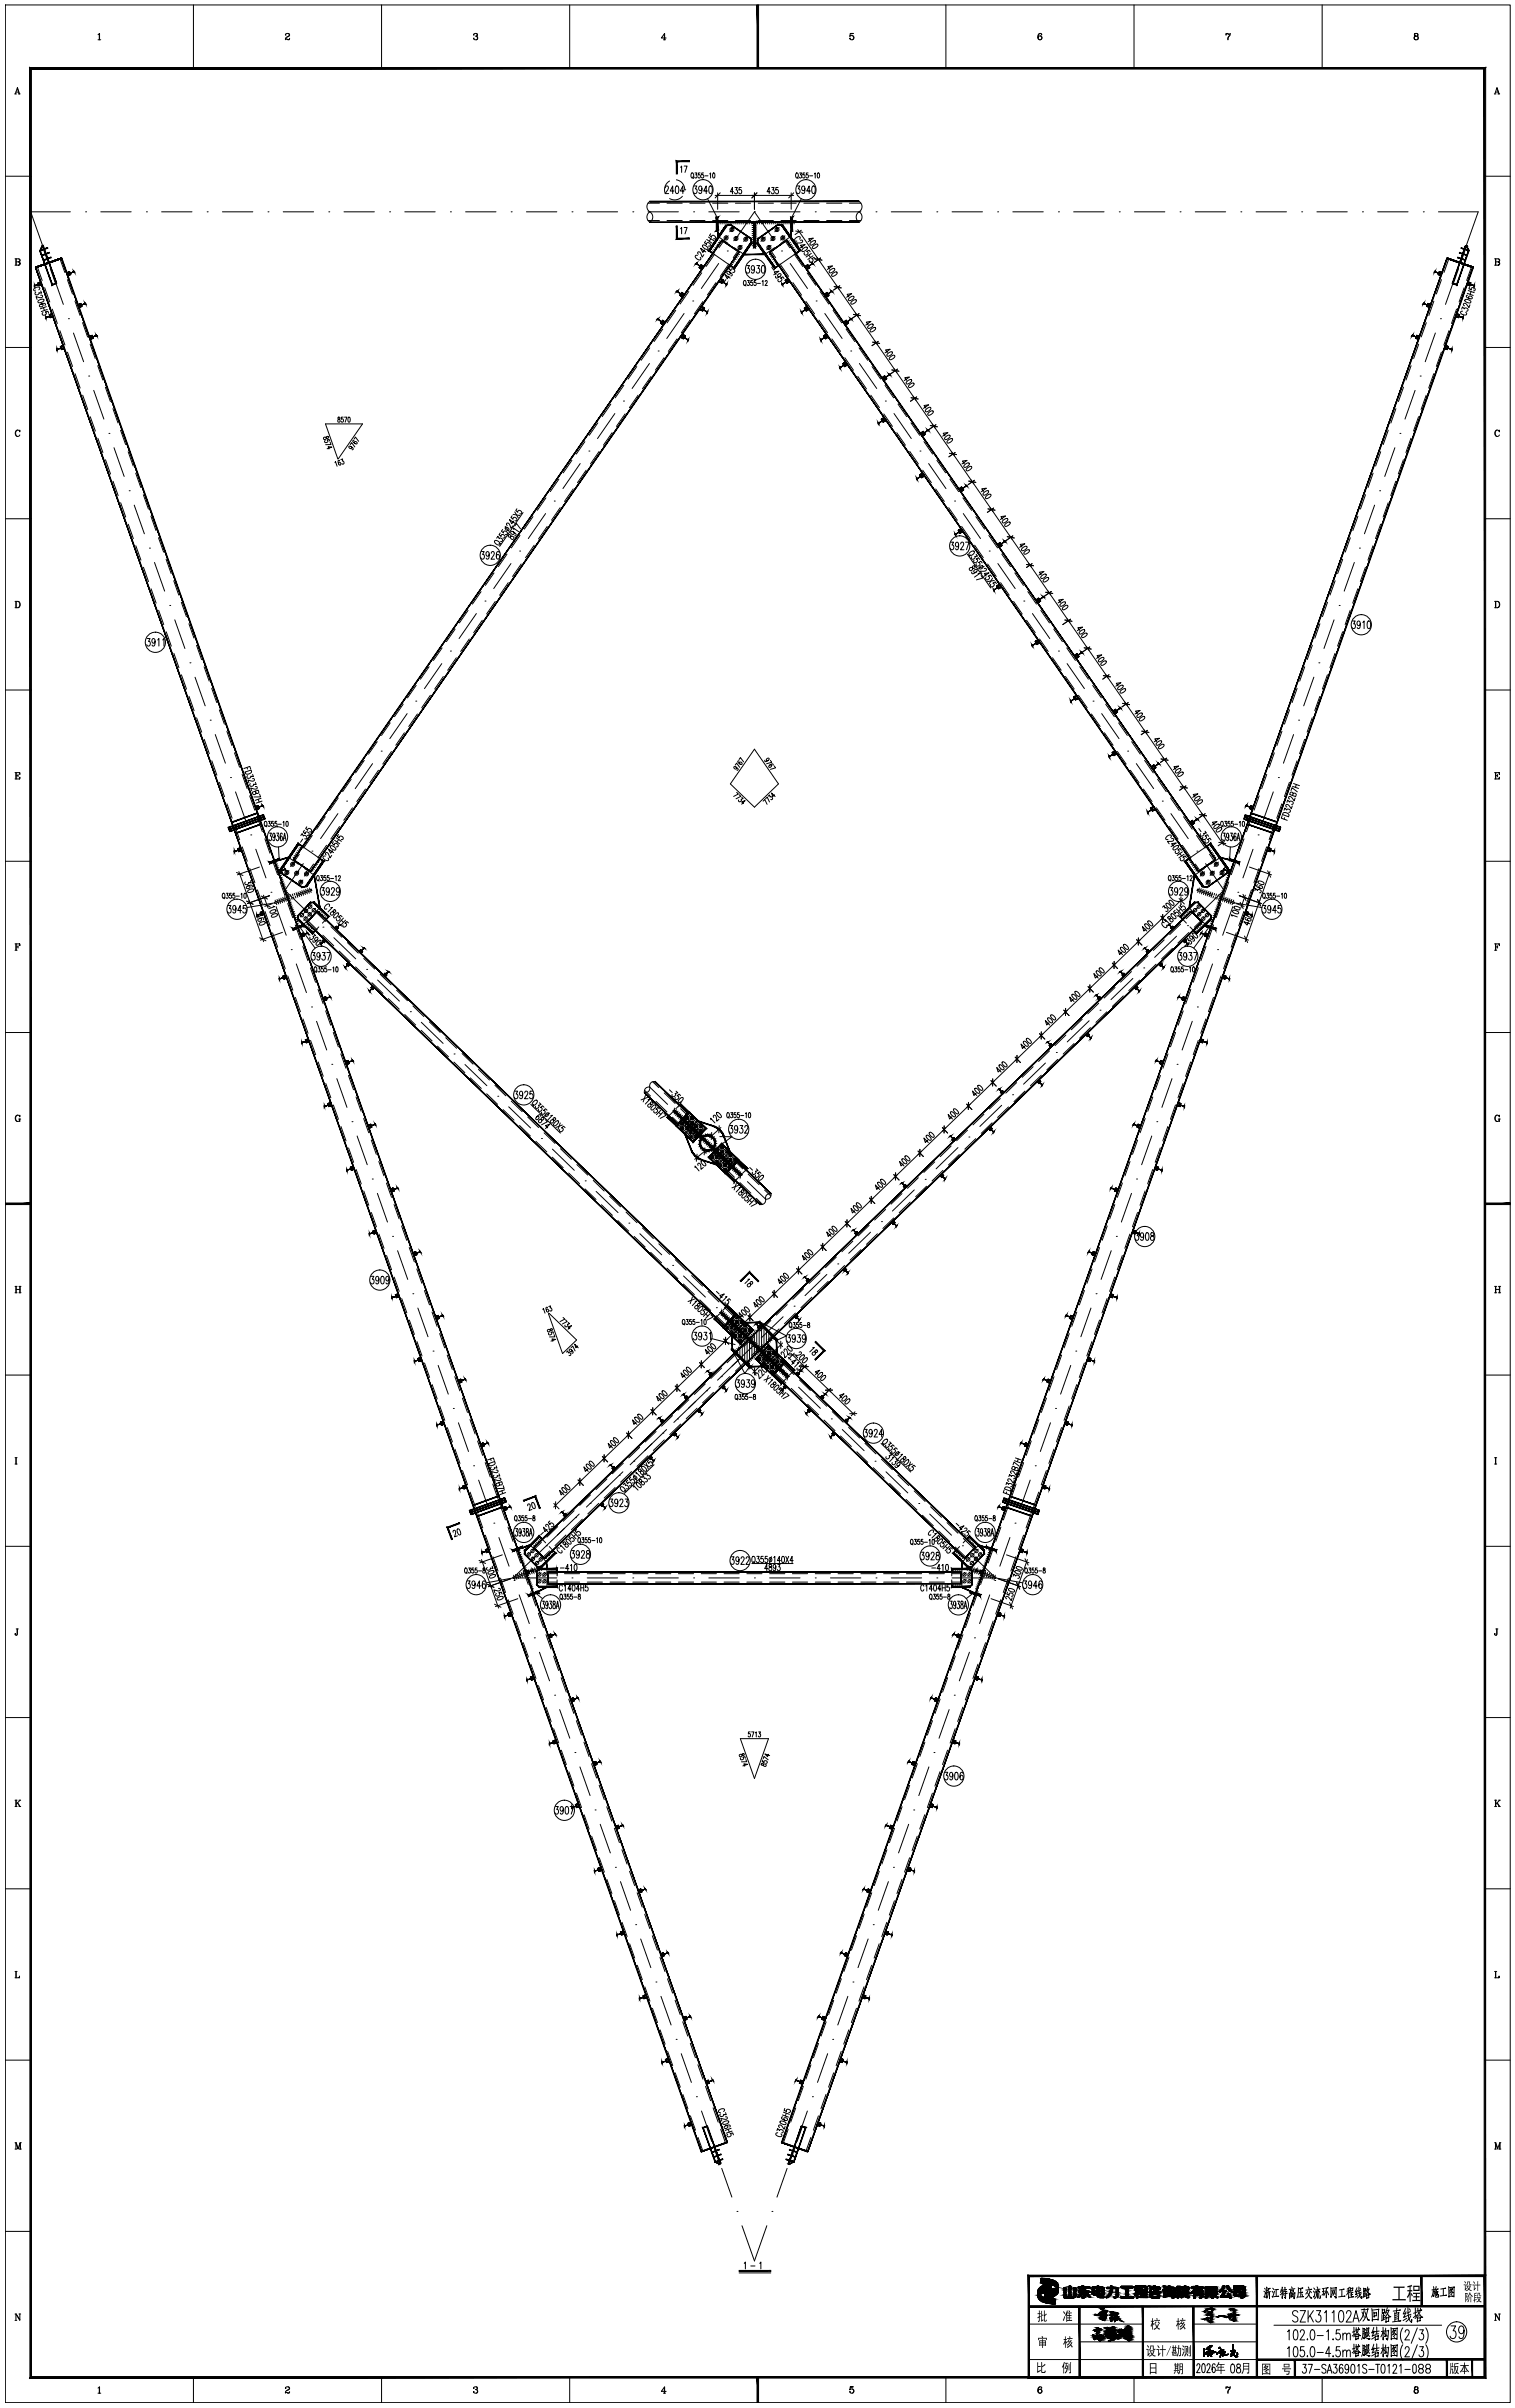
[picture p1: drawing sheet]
<svg xmlns="http://www.w3.org/2000/svg" width="598mm" height="950mm" viewBox="0 0 598 950" stroke-linecap="round" stroke-linejoin="round" font-family="sans-serif">
<!-- layer: 0 -->
<g fill="none" stroke="#000" stroke-width=".39">
<path d="M2.1 2h594v945.9h-594zM38.7 13.7l.6-.5v2.5M38.7 15.7h1.1M39.2 13.3v2.4M76.3 2v25M112.8 13.7l-.2 .1a.84 .84 0 0 1 .9-.6 .84 .84 0 0 1 .8 .7l-1.5 1.1-.2 .7M113.7 13.2l.5 .7-1 .7M114.3 15.3l-.3 .3-1.4-.1M114.3 15.1l-.2 .6-1.1-.4M150.6 2v25M187 13.7l-.1 .1a.78 .78 0 0 1 .8-.6 .78 .78 0 0 1 .7 .7l-.8 .4M188 13.2l.3 .4-.3 .7 .6 .6a.84 .84 0 0 1-.8 .8 .84 .84 0 0 1-.9-.6l.1 .1"/>
<path d="M188.3 14.5l.1 .7-.4 .5M224.9 2v25M261.9 15.7h.8M262.2 13.4v2.3M262.9 15h-1.9l1.3-1.8v2.5M335.6 13.3l1.2-.1h-1.2l-.2 1.2a.89 .89 0 0 1 1.4-.4 .89 .89 0 0 1 0 1.4 .89 .89 0 0 1-1.4-.3l.1 .1M336.3 14l.6 .7-.1 .6-.5 .4M373.3 2v25M410.5 13.2a1.49 1.49 0 0 0-.1 2.5M410.6 14.1l.6 .8-.6 .8M411.1 13.6v.2l.1-.2-.4-.4a1.27 1.27 0 0 0-1.2 1.1 1.27 1.27 0 0 0 1 1.4 .78 .78 0 0 0 .7-.8 .78 .78 0 0 0-.8-.8 .78 .78 0 0 0-.8 .8M447.6 2v25"/>
<path d="M483.9 13.7l.3-.5 .9 .4 .4-.4-.1 .7-.6 .8-.1 1M483.9 13.2v.7M484 13.4l1.1 .2M485.4 13.9a1.78 1.78 0 0 0-.8 1.8M521.8 2v25M558.7 13.2l-.5 .4 .2 .5 .8 .2 .5-.4-.1-.6-.9-.1-.3 .4 .3 .7M559.2 13.2l.4 .4-.4 .7 .6 .4a.83 .83 0 0 1-.9 1 .83 .83 0 0 1-.7-1.2l.5-.2-.5 .4v.5l.5 .5M559.2 14.3l.5 .4-.1 .8-.4 .2M5.8 37h.7M6 37l.9-2.4 .8 2.4M6.3 36.3h1M6.9 34.9l.7 2.1"/>
<path d="M7.2 37h.7M589.8 37h.7M590 37l.8-2.4 .9 2.4M590.3 36.3h1M590.8 34.9l.8 2.1M591.2 37h.7M2.1 69.5h10M256.5 79.5a2.38 2.38 0 0 0 0 4.1M268.6 66l.4-.5v2.5M270 65.5h1.2l-.8 2.5M273 68.3l.1-.1a1.07 1.07 0 0 1 .7 1 1.07 1.07 0 0 1-.7 1 1.44 1.44 0 0 1-.1-1.9zM273.3 69.9l.4 .5"/>
<path d="M273.9 73.4h1.1l-.6 1.1a.85 .85 0 0 1 .7 1.2 .85 .85 0 0 1-1.2 .4l-.2-.3M274.3 68.2h.7l-.3 .8a.58 .58 0 0 1 .4 .8 .58 .58 0 0 1-.8 .2l-.1-.1M276.3 68.2h-.6v.8a.59 .59 0 0 1 .8 .6 .59 .59 0 0 1-.9 .4l-.1-.1M277.1 74.4l-.3 .7a.81 .81 0 0 1-1.1-.8 .81 .81 0 0 1 1.1-.8l.3 .9a1.49 1.49 0 0 1-.9 2l-.4-.5M277.6 68.2h-.6v.8a.59 .59 0 0 1 .8 .6 .59 .59 0 0 1-.9 .4v-.1M278.3 69.4h1.1M279.3 75.4h-1.6l1-2v3M279.3 78.4l3.7 7.4M280.1 73.5l.4-.1a2.12 2.12 0 0 1 0 3h-.1a2.39 2.39 0 0 1-.3-2.9zM280.1 68.6l.4-.4v2M281.5 68.3l.1-.1a1.21 1.21 0 0 1 0 2l-.4-.8zM282.3 77.1h31"/>
<path d="M283.3 76.1v6.5M284.3 76.1l-2 2M289.5 75.6h-1.2l.8-1.6v2.5M290.1 74h.9l-.5 .9a.7 .7 0 0 1 .6 1 .7 .7 0 0 1-1.2 .1M292.6 74h-.8v.9a.73 .73 0 0 1 1 .7 .73 .73 0 0 1-1.1 .6l-.1-.2M297.8 76.1v6.5M298.8 76.1l-2 2M304 75.6h-1.2l.8-1.6v2.5M304.6 74h.9l-.5 .9a.7 .7 0 0 1 .6 1 .7 .7 0 0 1-1.2 .1M307.1 74h-.8l-.1 1a.71 .71 0 0 1 1.1 .6 .71 .71 0 0 1-1.1 .6l-.1-.2M312.3 76.1v6.5M313.3 76.1l-2 2"/>
<path d="M314.3 68.3l.1-.1a1.07 1.07 0 0 1 .7 1 1.07 1.07 0 0 1-.7 1 1.44 1.44 0 0 1-.1-1.9zM314.6 73.4h1.1l-.6 1.1a.85 .85 0 0 1 .6 1.2 .85 .85 0 0 1-1.2 .4l-.1-.3M314.6 69.9l.4 .5M315.6 68.2h.8l-.4 .8a.56 .56 0 0 1 .5 .8 .56 .56 0 0 1-1 .1M316.3 78.4l-3.8 7.4M317.6 68.2h-.7v.8a.59 .59 0 0 1 .9 .6 .59 .59 0 0 1-.9 .4l-.1-.1M317.7 74.4l-.3 .7a.81 .81 0 0 1-1-.8 .81 .81 0 0 1 1-.8l.3 .9a1.49 1.49 0 0 1-.8 2l-.4-.5M318.9 68.2h-.6v.8a.59 .59 0 0 1 .8 .6 .59 .59 0 0 1-.9 .4v-.1M319.6 69.4h1.2M319.9 75.4h-1.5l1-2v3M320.7 73.5l.5-.1a2.17 2.17 0 0 1 0 3h-.2a2.39 2.39 0 0 1-.3-2.9zM321.4 68.6l.4-.4v2"/>
<path d="M322.7 68.3l.2-.1a1.18 1.18 0 0 1 0 2l-.3-.8zM339.1 79.5a2.38 2.38 0 0 1 0 4.1M586.1 69.5h10M256.1 83.9l.4-.3a2.38 2.38 0 0 1 0 4.1 2.38 2.38 0 0 1-.4-3.8zM268.6 90.2l.4-.4v2.5M270 89.8h1.2l-.8 2.5M277.4 96.7h.6l.8 .4 .6 1.1a1.5 1.5 0 0 1-2-1.5zM278.1 98.6l-.7 1-.9-1.6 2.1 1.4M278.5 95.1l-.5 .7 .9 .7a.71 .71 0 0 1 1.1-.6 .71 .71 0 0 1-.2 1.2h-.2M278.9 94.5l2.1 1.4M279.6 93.5l2.1 1.4M280.5 92.2l-.5 .7 .9 .7a.71 .71 0 0 1 1.1-.6 .71 .71 0 0 1-.2 1.3l-.2-.1"/>
<path d="M280.6 94.2l-.7 1M281.3 99l.6 .4M281.7 98.3l.6 .4M282.2 97.6l.6 .5M282.7 97l.5 .4M283.1 96.3l.6 .4M283.6 95.7l.5 .4M283.7 87.7v.7M284 95l.6 .4M284.5 87.7v.7M285.3 87.7v.7M286.1 87.7v.7"/>
<path d="M286.9 87.7v.7M287.7 87.7v.7M288.5 87.7v.7M289.3 87.7v.7M290.1 87.7v.7M290.9 87.7v.7M291.7 87.7v.7M292.5 87.7v.7M293.3 87.7v.7M294.1 87.7v.7M294.9 87.7v.7M295.7 87.7v.7"/>
<path d="M296.5 87.7v.7M296.8 88.2h.7M296.8 88.9h.7M296.8 89.8h.7M296.8 90.6h.7M296.8 91.4h.7M296.8 92.2h.7M296.8 92.9h.7M296.8 93.8h.7M296.8 94.6h.7M296.8 95.4h.7M296.8 96.2h.7"/>
<path d="M296.8 97h.7M297.3 87.7v.7M298 97.1h.7M298 96.3h.7M298 95.5h.7M298 94.7h.7M298 93.9h.7M298 93.1h.7M298 92.3h.7M298 91.5h.7M298 90.7h.7M298 89.9h.7"/>
<path d="M298 89.1h.7M298 88.3h.7M298.2 87.7v.7M299 87.7v.7M299.8 87.7v.7M300.6 87.7v.7M301.4 87.7v.7M302.2 87.7v.7M303 87.7v.7M303.8 87.7v.7M304.6 87.7v.7M305.4 87.7v.7"/>
<path d="M306.2 87.7v.7M307 87.7v.7M307.8 87.7v.7M308.6 87.7v.7M309.4 87.7v.7M310.2 87.7v.7M311 87.7v.7M311.5 95l-.6 .4M311.8 87.7v.7M312 95.7l-.6 .4M312.4 96.3l-.6 .4M312.6 87.7v.7"/>
<path d="M312.9 97l-.6 .4M313.3 97.6l-.5 .5M313.4 87.7v.7M313.8 98.3l-.6 .4M314 91.2l2.8 .5M314.2 99l-.5 .4M314.9 90.6l23.9 34.5M315.6 94.4a.66 .66 0 0 0 0-1.1 .66 .66 0 0 0-1 .2l-.5 .4a.66 .66 0 0 0-.5 .9 .66 .66 0 0 0 .9 .3M315.9 94.8l.4-.1a.54 .54 0 0 1 .5 .6 .54 .54 0 0 1-.6 .5h-1.9l.7 1M316.3 90.8l-2.5 1.7M316.7 98.4l1.2-.9 .7 .1a1.49 1.49 0 0 1-2.1 1.4zM316.7 97.8l-.7-1 1.8-.3-2.1 1.4"/>
<path d="M319.8 99.4l-.5-.7-.9 .5a.71 .71 0 0 1 .1 1.3 .71 .71 0 0 1-1.1-.6l.2-.2M319.9 95.2l-.7-1 1.8-.3-2 1.5M319.9 95.8l1.2-.8h.7a1.51 1.51 0 0 1-2.1 1.5zM320.2 100l-2 1.4M320.8 97.2l1.3-.9 .6 .1a1.47 1.47 0 0 1-2 1.4zM338.7 83.9l.4-.3a2.38 2.38 0 0 1 0 4.1 2.38 2.38 0 0 1-.4-3.8zM5.9 102.1l1.9 .2v.8l-.5 .2M5.9 104.6l1.8-.1 .2-.7-.6-.5 .5 .5-.5 .8M6.3 102.1v2.5M6.4 102.1v2.5M7.3 102.1l.5 .5-.1 .5-1.3 .2M15.3 118.5l1.4-.5 .6 .2a1.49 1.49 0 0 1-2.4 .9z"/>
<path d="M15.3 114.3l.4-.5a1.33 1.33 0 0 0-1.4-.4 1.33 1.33 0 0 0-.9 1.2l.7 .2M16 116.5l.4-.1a.55 .55 0 0 1 .4 .8 .55 .55 0 0 1-.8 .3l-1.8-.5 .4 1.1M16.1 114.8l.3 .9-1.1-.2a.7 .7 0 0 1-.7 .9 .7 .7 0 0 1-.5-1.1M16.1 111.2l.4 1.1M16.2 120h.6a.67 .67 0 0 1-.4 1 .67 .67 0 0 1-.8-.6l1.7-.7 .6 .2-.2 .6M19.4 103.6l-.4 .1M26.4 107.6l.3 1.1M270.2 116.2l-.7 1.1M275.3 100.8h-.7a1.33 1.33 0 0 0 .5 1.4 1.33 1.33 0 0 0 1.5 0l-.2-.7M275.6 100.3l-.2-.3a.55 .55 0 0 1 .4-.7 .55 .55 0 0 1 .7 .4l.7 1.8 .6-1M277.8 105.2l-.7 1.1M284.5 109.9l-.7 1.1"/>
<path d="M286.5 110.3l-.9 1.2M287.7 108.9l-.7 1.1-.9-1.7 2.1 1.5M287.9 107.2l.4 .6a.68 .68 0 0 1-1.1 .3 .68 .68 0 0 1 0-1.1l.7 .2a1.23 1.23 0 0 1 1 1.5l-.5 .1M288.1 105.5l-.4 .6 .8 .7a.71 .71 0 0 1 1.1-.5 .71 .71 0 0 1-.1 1.2l-.3-.1M288.6 104l.6 .4M289 103.4l.6 .3M289.5 102.7l.6 .4M289.9 102.1l.6 .3M290.4 101.4l.6 .4M290.9 100.7l.5 .4M291.3 100.1l.6 .4M293.7 110.8l.1-.1a1.06 1.06 0 0 1 .7 1 1.06 1.06 0 0 1-.7 1 1.44 1.44 0 0 1-.1-1.9z"/>
<path d="M294 112.3l.4 .5M294.7 104.8h1.1l-.6 1.1a.85 .85 0 0 1 .6 1.1 .85 .85 0 0 1-1.2 .5l-.1-.3M295 110.7h.7l-.3 .7a.55 .55 0 0 1 .4 .8 .55 .55 0 0 1-.9 .1M297 110.7h-.6l-.1 .8a.57 .57 0 0 1 .9 .5 .57 .57 0 0 1-.9 .5l-.1-.2M297.8 105.8l-.3 .7a.81 .81 0 0 1-1-.8 .81 .81 0 0 1 1-.8l.3 .9a1.49 1.49 0 0 1-.8 2l-.4-.5M298.3 110.7h-.6l-.1 .8a.57 .57 0 0 1 .9 .5 .57 .57 0 0 1-.9 .5v-.2M298.7 104.8h1.1l-.6 1.1a.85 .85 0 0 1 .6 1.1 .85 .85 0 0 1-1.2 .5l-.1-.3M299 111.8h1.1M300.8 104.9l.5-.1a2.12 2.12 0 0 1 0 3h-.2a2.48 2.48 0 0 1-.3-2.9zM300.8 111l.4-.3v2M302 111.1l.1-.2a.44 .44 0 0 1 .6-.1 .44 .44 0 0 1 0 .6l-.8 1.3h1M304.2 100.1l-.6 .4"/>
<path d="M304.6 105.4l.9 1.2M304.7 100.7l-.6 .4M305.1 101.4l-.6 .4M305.6 102.1l-.6 .3M306 102.7l-.5 .4M306.2 109l-.1 .5a1.56 1.56 0 0 0 2.1-1.4 .74 .74 0 0 0-1 .1 .74 .74 0 0 0 0 1l.6-.1M306.3 108.3l-.7-1 1.8-.3-2 1.4M306.5 103.4l-.6 .3M307 104l-.6 .4M309.4 109.9l-.5-.7-.7 .5a.73 .73 0 0 1 0 1.3 .73 .73 0 0 1-1.2-.6l.2-.2M311 109.9l.8 1.1M317.7 105.2l.8 1.1"/>
<path d="M319.2 100.7l.7 .9M320.9 100.9l-2.1 1.5M321.6 102.1l2.8 .5M321.8 102.2l-.5-.6-.9 .5a.71 .71 0 0 1 .1 1.2 .71 .71 0 0 1-1.1-.5l.2-.2M323.9 101.8l-2.5 1.7M325.3 116.2l.8 1.1M327.4 106.8l1.3-.9 .8 .2a1.61 1.61 0 0 1-2.2 1.3zM327.5 106.2l-.8-1 1.9-.3-2.1 1.4M328.4 108.2l1.3-.9 .7 .2a1.61 1.61 0 0 1-2.1 1.3zM329.2 113.1l2.8 .5M331.4 112.8l-2.4 1.6M335 117.1l-.7-1 1.9-.2-2.1 1.4"/>
<path d="M335 117.8l1.3-.9 .7 .1a1.51 1.51 0 0 1-2.1 1.4zM336 119.1l1.3-.8h.6a1.47 1.47 0 0 1-2.1 1.4zM569.2 107.6l-.4 1.1M576.2 103.6l.3 .1M578.2 118.3l1.2-.1 .8 .4 .4 .6a1.48 1.48 0 0 1-2.4-.9zM579.1 115.7l2.4 .9M579.2 116.5l-.4 .2a1.55 1.55 0 0 0 2.3 .9 .74 .74 0 0 0-.6-.8 .74 .74 0 0 0-.9 .6l.5 .5M579.4 111.2l-.4 1.1M579.5 114.6l2.4 .9M580 113.1l-.2 .8 .8 .3a.73 .73 0 0 1 1.1-.7 .73 .73 0 0 1 .2 1.3h-.3M580.6 115l-.4 1.1M589.9 102.1l1.8 .1 .2 .6-.6 .5"/>
<path d="M589.9 104.6l1.8-.1 .2-.7-.6-.5 .5 .5-.1 .6-.4 .2M590.3 102.1v2.5M590.4 102.1v2.5M591.3 102.1l.5 .5-.1 .5-1.3 .2M2.1 137.1h10M17 123.3l-.2 .2a.71 .71 0 0 0 .9 .8 .71 .71 0 0 0 .2-1.2l1-.3 .3 .8M17.1 121.4l.4 1.1M18.3 121l-2.4 .8M18.7 122.1l-2.4 .8M20.6 123.8l.4 1.1M25 136.4l.4 1.1M30.8 120.2l.4 1.1"/>
<path d="M35.2 132.8l.4 1.1M262.6 127.2l-.7 1.1M269.3 131.8l-.7 1.1M276.9 120.8l-.7 1.1M318.6 120.8l.8 1.1M326.2 131.8l.7 1.1M332.9 127.2l.8 1.1M336.8 124l2.8 .5M337.7 123.5l46.6 67.4M339 123.7l-2.8 2M342.6 128.7l1.3-.8h.6a1.47 1.47 0 0 1-2 1.4zM342.6 128.1l-.7-1 1.9-.3-2.1 1.5"/>
<path d="M343.6 130.1l1.2-.9 .7 .1a1.49 1.49 0 0 1-2.1 1.4zM344.4 135l2.8 .5M346.6 134.7l-2.4 1.7M350.2 139.1l-.7-1 1.9-.3-2.1 1.4M350.2 139.7l1.3-.9 .6 .1a1.49 1.49 0 0 1-2 1.4zM560.3 132.8l-.4 1.1M564.7 120.2l-.4 1.1M570.5 136.4l-.4 1.1M575 123.8l-.4 1.1M576.9 121.9l.3-.8 .8 .8a.7 .7 0 0 1 1.1-.3 .7 .7 0 0 1-.3 1.2M577.3 122.8a.66 .66 0 0 0-.9 .6 .66 .66 0 0 0 .8 .7l.5 .2a.66 .66 0 0 0 1.1-.1 .66 .66 0 0 0-.3-1M580.2 120.3l-.4 1.1-1.1-1.5a.55 .55 0 0 0-.9-.2 .55 .55 0 0 0 .1 .9h.1"/>
<path d="M586.1 137.1h10M333.8 142.8l.7 1.1M348.1 149.1l.7 1.1M351.2 141.1l1.2-.9 .7 .1a1.49 1.49 0 0 1-2.1 1.4zM352 146l2.8 .5M354.2 145.6l-3.1 2.2M357.8 150l-.7-1 1.8-.3-2 1.5M357.8 150.7l1.3-.9h.6a1.47 1.47 0 0 1-2 1.5zM358.8 152l1.2-.9 .8 .2a1.61 1.61 0 0 1-2.2 1.3zM359.6 156.9l2.8 .5M361.8 156.6l-2.5 1.7M6.9 169.7a1.43 1.43 0 0 0 0 2.5"/>
<path d="M7.7 170l.1 .4v-.7l-.1 .3-.2-.2a1.17 1.17 0 0 0-1.5 1.1 1.17 1.17 0 0 0 1.5 1.2l.3-.5M349 164.7l.7 1.1M363.3 171l.7 1.1M365.4 161.6l1.3-.9 .6 .1a1.49 1.49 0 0 1-2 1.4zM365.4 161l-.7-1 1.8-.3-2 1.4M366.4 163l1.2-.9 .7 .1a1.51 1.51 0 0 1-2.1 1.4zM367.2 167.9l2.8 .5M369.4 167.6l-3.1 2.1M373 172l-.7-1.1 1.8-.2-2 1.4M373 172.6l1.3-.9 .6 .1a1.49 1.49 0 0 1-2.1 1.4zM373.9 174l1.3-.9h.6a1.49 1.49 0 0 1-2 1.5zM374.8 178.8l2.7 .6"/>
<path d="M377 178.5l-2.5 1.7M590.8 169.7a1.43 1.43 0 0 0 0 2.5M591.7 170l.1 .4v-.7l-.1 .3-.3-.2a1.17 1.17 0 0 0-1.4 1.1 1.17 1.17 0 0 0 1.4 1.2l.4-.5M364.2 186.6l.7 1.1M378.5 192.9l.7 1.1M380.6 183.5l1.2-.8 .8 .2a1.6 1.6 0 0 1-2.2 1.3zM380.6 182.9l-.7-1 1.8-.3-2 1.5M381.5 184.9l1.3-.9 .6 .1a1.51 1.51 0 0 1-2 1.4zM382.4 189.8l2.7 .5M383.2 189.2l46.7 67.5M384.6 189.5l-2.5 1.7M388.2 193.9l-.7-1 1.8-.3-2 1.4"/>
<path d="M388.2 194.5l1.2-.9 .7 .1a1.51 1.51 0 0 1-2.1 1.4zM389.1 195.9l1.3-.9 .6 .1a1.49 1.49 0 0 1-2 1.4zM2.1 204.7h10M190 217.6h1.1l-.6 1.1a.84 .84 0 0 1 .7 1.3 .84 .84 0 0 1-1.4 0M193.1 218.6l-.3 .7a.81 .81 0 0 1-1-.8 .81 .81 0 0 1 1-.8l.3 .9a1.47 1.47 0 0 1-.8 2l-.4-.4M193.9 218.3l.1-.4a.65 .65 0 0 1 .9-.1 .65 .65 0 0 1 .1 .9l-1.2 1.9h1.4M195.3 213.3a1.46 1.46 0 0 1 1.9 1.7 1.47 1.47 0 0 1-1.9-1.7zM196 212.3l.5-.7 .5 .9a.69 .69 0 0 1 1.2 .1 .69 .69 0 0 1-.6 1M197 214.5h.8M197.1 218l-.6-.4a1.92 1.92 0 0 0 .1 3 .88 .88 0 0 0 .6-1 .88 .88 0 0 0-1-.7l-.3 .7M197.4 210.3l-.4 .7 .8 .6a.71 .71 0 0 1 1.1-.5 .71 .71 0 0 1-.1 1.2l-.3-.1M198.4 208.9l-.5 .7 .8 .5a.73 .73 0 0 1 1.2-.4 .73 .73 0 0 1-.2 1.2h-.2"/>
<path d="M199.4 207.7l1.5 1.9M199.5 208.1a.81 .81 0 0 1 1 .2 .81 .81 0 0 1 .1 1l-1.1-.5zM200.2 207.3l-.2-.3a.55 .55 0 0 1 .3-.7 .55 .55 0 0 1 .7 .5l.7 1.7 .7-1M200.8 211l-.3 .5 .6 .4a.85 .85 0 0 1 1.2-.4 .85 .85 0 0 1 .3 1.2 .9 .9 0 0 1-1-.3 .9 .9 0 0 1 0-1.1l-.3-.4zM202.1 203.5l-.4 .7 .8 .6a.7 .7 0 0 1 1.1-.5 .7 .7 0 0 1-.1 1.2h-.3M202.5 202.9l2.7 .5M202.6 209.8l.3 .6a.68 .68 0 0 1-1 .3 .68 .68 0 0 1 0-1.1l.7 .2a1.2 1.2 0 0 1 1 1.5l-.5 .1M202.7 205.6l-.7 1-.9-1.6 2 1.4M202.8 208.9l-.2-.6 2.1 1.4M203.2 202l1.4 2.4M203.2 207.5l.7-.9 1.5 2M204 200.7l-.4 .7 .8 .7a.71 .71 0 0 1 1.1-.6 .71 .71 0 0 1-.1 1.3l-.3-.1"/>
<path d="M206.5 202.2l-9.3 13.4M375.3 213.9h1.1l-.6 1.1a.85 .85 0 0 1 .6 1.2 .85 .85 0 0 1-1.2 .4l-.1-.3M378.4 214.9l-.3 .7a.81 .81 0 0 1-1-.8 .81 .81 0 0 1 1-.8l.3 .9a1.49 1.49 0 0 1-.8 2l-.4-.4M379.2 214.6l.1-.4a.67 .67 0 0 1 .9-.1 .67 .67 0 0 1 .1 .9l-1.2 1.9h1.4M379.3 208.5l.8 1.1M381.1 213.9h1.4l-1 3M381.8 218.6l9.3 13.4M382.6 218.2l.7-.6a.71 .71 0 0 1 1.2 0 .71 .71 0 0 1-.4 1.1l-.5 .3a.67 .67 0 0 1-1 .2 .67 .67 0 0 1 0-1zM382.9 218.8l-.3 .8M385.3 218.7l.5 .7-1.1 .2a.69 .69 0 0 1-.5 1.1 .69 .69 0 0 1-.7-1M390 200.8l2.7 .5M392.2 200.5l-2.5 1.6"/>
<path d="M393.6 214.8l.8 1.1M395.8 205.5l1.2-.9 .8 .2a1.61 1.61 0 0 1-2.2 1.3zM395.8 204.9l-.7-1.1 1.8-.2-2.1 1.4M396.7 206.8l1.3-.8 .7 .2a1.61 1.61 0 0 1-2.1 1.2zM397.6 211.7l2.7 .5M399.8 211.4l-3.1 2.1M403.4 215.8l-.7-1 1.8-.3-2.1 1.4M403.4 216.4l1.2-.9 .7 .1a1.51 1.51 0 0 1-2.1 1.5zM404.3 217.8l1.3-.9 .6 .1a1.49 1.49 0 0 1-2.1 1.4zM586.1 204.7h10M5.9 237.3h1.2a1.34 1.34 0 0 1 .9 1.2 1.34 1.34 0 0 1-.9 1.3h-1.2M6.3 237.3v2.5"/>
<path d="M6.4 237.3v2.5M7.1 237.3a1.41 1.41 0 0 1 0 2.5M382.7 224.1l.9-.2 .7 .4 .6-.4-.5-.7-.6 .4a.84 .84 0 0 1 0 1.2 .84 .84 0 0 1-1.2-.1zM383.6 225.6l-.1 .5a1.56 1.56 0 0 0 2.1-1.3 .74 .74 0 0 0-1 0 .74 .74 0 0 0 0 1.1l.7-.2M386 226.2l.7 .1-2.1 1.4M386.7 220.7l-.5-.7-.8 .6a.74 .74 0 0 1 0 1.2 .74 .74 0 0 1-1.1-.5l.2-.2M386.8 223.5l.9-.3a.73 .73 0 0 1-.1 1.1 .73 .73 0 0 1-1.1-.3zM387.2 227.1l.7 1-2.5 .7M387.6 222.1l-.4-.7-.8 .6a.73 .73 0 0 1 0 1.2 .73 .73 0 0 1-1.1-.6l.1-.2M388.5 223.5l-2.4 .7M388.5 224.4l.3-.2a.54 .54 0 0 1 .5 .6 .54 .54 0 0 1-.6 .5l-1.8 .1 .6 .9M389.2 227.3l-.7-1 1.9-.3-2.1 1.4"/>
<path d="M391.4 227.5l-.5-.7-.9 .6a.71 .71 0 0 1 .1 1.2 .71 .71 0 0 1-1.1-.6l.1-.2M391.8 228.1l-1.4 2.3M392.4 229l-2.7 .5M393.3 230.3l-.5-.7-.9 .5a.71 .71 0 0 1 .1 1.3 .71 .71 0 0 1-1.1-.6l.2-.2M394.5 230.5l.8 1M405.1 222.7l2.8 .5M407.4 222.4l-2.2 1.5M408.8 236.8l.8 1.1M410.9 227.4l1.3-.9 .6 .1a1.47 1.47 0 0 1-2 1.4zM411 226.8l-.8-1.1 1.9-.2-2.1 1.4M411.9 228.8l1.3-.9 .6 .1a1.49 1.49 0 0 1-2.1 1.4zM412.7 233.7l2.8 .5"/>
<path d="M414.9 233.3l-3 2.2M418.5 237.7l-.7-1 1.9-.3-2.1 1.5M418.5 238.3l1.3-.8h.6a1.49 1.49 0 0 1-2 1.5zM419.5 239.7l1.3-.9 .6 .1a1.49 1.49 0 0 1-2.1 1.4zM589.9 237.3h1.2a1.33 1.33 0 0 1 .9 1.2 1.33 1.33 0 0 1-.9 1.3h-1.2M590.3 237.3v2.5M590.4 237.3v2.5M591.1 237.3a1.41 1.41 0 0 1 0 2.5M58.1 251.9h1.1l-.6 1.2a.84 .84 0 0 1 .8 1.2 .84 .84 0 0 1-1.5 0M61.2 252.9l-.3 .7a.81 .81 0 0 1-1-.8 .81 .81 0 0 1 1-.7l.3 .8a1.45 1.45 0 0 1-.8 2l-.4-.4M62.2 252.5l.5-.6v3M64.2 252.5l.5-.6v3"/>
<path d="M409.7 252.4l.7 1.1M420.3 244.6l2.8 .5M422.5 244.3l-3 2.1M424 258.7l.8 1.1M426.1 248.7l-.7-1 1.9-.3-2.1 1.4M426.1 249.3l1.3-.9 .6 .1a1.47 1.47 0 0 1-2 1.4zM427.1 250.7l1.2-.9 .7 .1a1.49 1.49 0 0 1-2.1 1.4zM427.9 255.6l2.8 .5M428.7 255l46.7 67.4M430.1 255.3l-3.1 2.1M433.7 259.7l-.7-1.1 1.8-.2-2 1.4M533.8 245h1.1l-.6 1.1a.85 .85 0 0 1 .6 1.2 .85 .85 0 0 1-1.2 .4l-.1-.3"/>
<path d="M536.9 246l-.3 .7a.81 .81 0 0 1-1-.8 .81 .81 0 0 1 1-.8l.3 .9a1.49 1.49 0 0 1-.8 2l-.4-.4M537.9 245.6l.5-.6v3M539.9 245.1l.5-.1a2.17 2.17 0 0 1 0 3h-.2a2.44 2.44 0 0 1-.3-2.9zM2.1 272.2h10M424.9 274.3l.7 1.1M433.7 260.3l1.3-.9 .6 .1a1.49 1.49 0 0 1-2 1.4zM434.7 261.6l1.2-.8h.7a1.51 1.51 0 0 1-2.1 1.5zM435.5 266.5l2.8 .5M437.7 266.2l-2.4 1.7M441.3 270.6l-.7-1 1.8-.3-2 1.4M441.3 271.2l1.3-.9 .6 .1a1.47 1.47 0 0 1-2.1 1.5zM442.2 272.6l1.3-.9 .6 .1a1.49 1.49 0 0 1-2 1.4z"/>
<path d="M443.1 277.5l2.8 .5M445.3 277.2l-2.5 1.7M586.1 272.2h10M439.2 280.6l.7 1.1M440.1 296.2l.7 1.1M448.9 282.2l1.3-.9 .7 .2a1.63 1.63 0 0 1-2.2 1.3zM448.9 281.6l-.7-1 1.8-.3-2 1.4M449.8 283.6l1.3-.9 .6 .1a1.51 1.51 0 0 1-2 1.4zM450.7 288.5l2.8 .5M452.9 288.1l-2.5 1.8M456.5 292.6l-.7-1.1 1.8-.2-2 1.4M456.5 293.2l1.3-.9 .6 .1a1.51 1.51 0 0 1-2.1 1.4z"/>
<path d="M457.4 294.5l1.3-.8h.6a1.49 1.49 0 0 1-2 1.5zM458.3 299.4l2.7 .5M460.5 299.1l-2.5 1.7M5.9 304.8h1.9v.7l-.1-.7M5.9 307.3h1.9v-.7l-.1 .7M6.3 304.8v2.5M6.4 304.8v2.5M6.4 306h.7M7.1 305.5v1M96.2 303.2l2.4-.8 .4 1M96.7 304.6l2.4-.8a1.36 1.36 0 0 1-.4 1.5 1.36 1.36 0 0 1-1.6 .1zM97.5 302.8l.2 .6"/>
<path d="M99.7 307.2h.3a.55 .55 0 0 1 .4 .7 .55 .55 0 0 1-.8 .3l-1.7-.4 .3 1.1M99.7 305.5l.3 .9-1-.2a.72 .72 0 0 1-.8 .9 .72 .72 0 0 1-.7-.9l.2-.2M100.8 310.4l.4-.1a.55 .55 0 0 1 .3 .7 .55 .55 0 0 1-.7 .3l-1.8-.4 .4 1.1M100.8 312.1l.4 .9 .9-.3-.2-1-2.4 .9 .3 .7 .6 .2 .5-.3 .1-.4M100.8 318.3l.4 1.1M100.8 308.7l.3 .8-1-.1a.7 .7 0 0 1-.8 .9 .7 .7 0 0 1-.5-1.1M101.9 315.3l.4 1.1M102.4 313.3l.4 1.1h-2.6M103 314.9l-2.3 .9M103.4 316l-2.3 .9M454.4 302.5l.7 1.1M455.2 318.1l.8 1.1"/>
<path d="M464.1 304.1l1.2-.9 .8 .3a1.61 1.61 0 0 1-2.2 1.2zM464.1 303.5l-.7-1 1.8-.3-2.1 1.4M465 305.5l1.3-.9 .7 .2a1.57 1.57 0 0 1-2.1 1.3zM465.9 310.4l2.7 .5M468.1 310.1l-2.5 1.7M471.7 314.5l-.7-1.1 1.8-.2-2.1 1.4M471.7 315.1l1.2-.9 .7 .1a1.51 1.51 0 0 1-2.1 1.4zM472.6 316.4l1.3-.8h.6a1.49 1.49 0 0 1-2.1 1.5zM494.7 318.3l-.4 1.1M506.8 319.7l.3-.9 .8 .8a.7 .7 0 0 1 1.1-.3 .7 .7 0 0 1-.3 1.2M507.9 316.5l.3-.9 .8 .8a.69 .69 0 0 1 1.1-.2 .69 .69 0 0 1-.3 1.1M509.6 311.9l.3-1.1 2.1 1.6"/>
<path d="M510.1 318l-.4 1.1-1.1-1.5a.56 .56 0 0 0-1-.1 .56 .56 0 0 0 .3 .9M510.1 310.2l2.4 .9M510.4 313.1l.6-.2 .5 .3-.1 1.1-2.4-.9 .5-.8 .8 .3-.2 .9M510.5 309.1l2.4 .9M511.2 314.8l-.4 1.1-1.1-1.4a.54 .54 0 0 0-.9-.2 .54 .54 0 0 0 .1 .9h.1M511.7 309.5l-.4 1.1M589.9 304.8h1.9v.7l-.1-.7M589.9 307.3h1.9v-.7l-.1 .7M590.3 304.8v2.5M590.4 306h.7M590.4 304.8v2.5M591.1 305.5v1"/>
<path d="M2.1 339.8h10M95 334.5l.4 1.1M104.6 324.1l.1-.1a1.06 1.06 0 0 1 .7 1 1.06 1.06 0 0 1-.7 1 1.51 1.51 0 0 1-.1-1.9zM104.9 325.7l.4 .5M105.9 324h.7l-.4 .8a.56 .56 0 0 1 .5 .8 .56 .56 0 0 1-.9 .1M106.3 328.7h.8l-.4 1.1a1.04 1.04 0 0 1 .5 1 1.04 1.04 0 0 1-.6 .9l-.4-.6M107.9 324h-.7v.9a.57 .57 0 0 1 .8 .5 .57 .57 0 0 1-.8 .4l-.1-.1M108.5 329.7l-.2 .7a.88 .88 0 0 1-.8-.7 .88 .88 0 0 1 .6-1 2.26 2.26 0 0 1-.1 3l-.3-.4M109.2 328.7h.8l-.5 1.1a1.04 1.04 0 0 1 .6 1 1.04 1.04 0 0 1-.7 .9l-.3-.6M109.2 324h-.6l-.1 .9a.57 .57 0 0 1 .9 .5 .57 .57 0 0 1-.9 .4l-.1-.1M109.8 325.2h1.2M109.9 334.2l.3 4.7"/>
<path d="M111.4 329.1l-.4-.4a2.44 2.44 0 0 0 0 3 1.18 1.18 0 0 0 0-1.9l-.4 .9M111.7 324.4l.3-.4v2M111.8 331.7l.5-3 .6 3M112 330.7h.7M113 324.1l.2-.1a1.19 1.19 0 0 1 0 2l-.4-.8zM115.7 338.2l.5 .4M116.1 337.5l.6 .4M116.6 336.9l.5 .4M117 336.2l.6 .4M117.5 335.6l.5 .4M117.9 334.9l.6 .4M118.4 334.2l.6 .5"/>
<path d="M118.7 329.6l.6-.7 .4 .9a.7 .7 0 0 1 1.2 .1 .7 .7 0 0 1-.6 1M119.5 331.1l-.9 1.2M120.1 327.6l-.4 .7 .8 .6a.71 .71 0 0 1 1.1-.5 .71 .71 0 0 1-.1 1.2h-.3M121.1 326.2l-.5 .7 .9 .7a.71 .71 0 0 1 1.1-.6 .71 .71 0 0 1-.2 1.2h-.2M125.2 339.9l.6 .4M125.7 339.3l.6 .4M128.4 337.8a.66 .66 0 0 0-1 .3 .66 .66 0 0 0 .6 .9l.5 .4a.67 .67 0 0 0 1 .1 .67 .67 0 0 0 0-1M128.7 337.3l-.2-.3a.55 .55 0 0 1 .4-.7 .55 .55 0 0 1 .6 .4l.7 1.8 .7-1M130.5 333.7a1.59 1.59 0 0 1 1.9 1.6 1.59 1.59 0 0 1-1.9-1.6zM131.2 335.6l-.7 1-.9-1.6 2.1 1.4M131.6 332.1l-.5 .7 .9 .7a.71 .71 0 0 1 1.1-.6 .71 .71 0 0 1-.2 1.2h-.2M132 331.5l2.1 1.4"/>
<path d="M132.7 330.5l2 1.4M133.6 329.2l-.5 .7 .9 .7a.7 .7 0 0 1 1.1-.6 .7 .7 0 0 1-.2 1.3l-.2-.1M133.7 331.2l-.7 1M462.1 330.5l.2-.7a1.33 1.33 0 0 0-1.5 0 1.33 1.33 0 0 0-.5 1.4h.7M462.4 330.9l.3-.1a.55 .55 0 0 1 .6 .6 .55 .55 0 0 1-.7 .5h-1.8l.7 1M463.1 333.9l-.7-1 1.9-.3-2.1 1.4M463.1 334.5l1.3-.9 .6 .1a1.49 1.49 0 0 1-2 1.4zM465.7 336.7l.7 1M466.3 335.5l-.5-.7-.9 .5a.71 .71 0 0 1 .1 1.2 .71 .71 0 0 1-1.1-.5l.1-.2M466.7 336.1l-2.1 1.4M467.3 337l-2 1.5M468.2 338.3l-.4-.6-.8 .5a.74 .74 0 0 1 0 1.2 .74 .74 0 0 1-1.1-.5l.1-.2"/>
<path d="M469.5 324.5l.8 1.1M469.9 339.3l-.6 .4M470.3 339.9l-.6 .4M473.2 326.9l.8 1.2M473.4 321.4l2.8 .5M474.3 320.8l8.7 12.6M475.6 327.9l.5 .8-1 .1a.69 .69 0 0 1-.5 1.1 .69 .69 0 0 1-.7-1M475.7 321l-2.7 1.8M477 330l-.4-.7-1 .5a.71 .71 0 0 1 .2 1.3 .71 .71 0 0 1-1.1-.6l.1-.2M477.1 334.2l-.5 .5M477.6 334.9l-.6 .4M478 331.4l-.5-.7-.9 .5a.71 .71 0 0 1 .1 1.2 .71 .71 0 0 1-1.1-.5l.2-.2"/>
<path d="M478 335.6l-.5 .4M478.5 336.2l-.6 .4M479 336.9l-.6 .4M479.2 326.1l1.3-.9h.6a1.49 1.49 0 0 1-2 1.5zM479.3 325.4l-.8-1 1.9-.3-2.1 1.5M479.4 337.5l-.5 .4M479.9 338.2l-.6 .4M480.2 327.4l1.3-.9 .6 .1a1.49 1.49 0 0 1-2.1 1.4zM481 332.3l2.8 .5M482 324.1l.2-.1a1.07 1.07 0 0 1 .7 1 1.07 1.07 0 0 1-.7 1 1.48 1.48 0 0 1-.2-1.9zM482.4 325.7l.4 .5M482.8 328.7h.8l-.5 1.1a1.03 1.03 0 0 1 .5 1 1.03 1.03 0 0 1-.6 .9l-.4-.6"/>
<path d="M483.2 332l-2.4 1.7M483.4 324h.7l-.4 .8a.56 .56 0 0 1 .5 .8 .56 .56 0 0 1-1 .1M485 329.7l-.2 .7a.88 .88 0 0 1-.9-.7 .88 .88 0 0 1 .6-1 2.22 2.22 0 0 1-.1 3l-.3-.4M485.4 324h-.7l-.1 .9a.57 .57 0 0 1 .9 .5 .57 .57 0 0 1-.9 .4v-.1M485.6 334.2l-.2 4.7M485.6 328.7h.8l-.4 1.1a1.03 1.03 0 0 1 .5 1 1.03 1.03 0 0 1-.7 .9l-.3-.6M486.7 324h-.7v.9a.57 .57 0 0 1 .8 .5 .57 .57 0 0 1-.8 .4l-.1-.1M487.3 325.2h1.2M487.8 329.1l-.4-.4a2.36 2.36 0 0 0 .1 3 1.18 1.18 0 0 0-.1-1.9l-.4 .9M488.2 331.7l.6-3 .6 3M488.4 330.7h.7M489.2 324.4l.3-.4v2"/>
<path d="M490.5 324.1l.2-.1a1.19 1.19 0 0 1 0 2l-.4-.8zM500.5 334.5l-.4 1.1M506.1 321.8l-.4 1 2.4 .8M506.4 320.8a1.37 1.37 0 0 1 1.6 0 1.37 1.37 0 0 1 .6 1.4l-2.4-.8zM507 322.6l-.2 .6M586.1 339.8h10M88 352.5l.1-.1a1.08 1.08 0 0 1 .7 1 1.08 1.08 0 0 1-.7 1 1.44 1.44 0 0 1-.1-1.9zM88.3 354l.4 .6M89.3 352.4h.7l-.4 .8a.56 .56 0 0 1 .5 .8 .56 .56 0 0 1-.9 0M90 357.2h1.1l-.6 1.2a.84 .84 0 0 1 .8 1.2 .84 .84 0 0 1-1.5 0M91.3 352.4h-.6v.8a.59 .59 0 0 1 .8 .6 .59 .59 0 0 1-.9 .4l-.1-.2M92.6 352.4h-.6v.8a.59 .59 0 0 1 .8 .6 .59 .59 0 0 1-.9 .4l-.1-.2"/>
<path d="M93.1 358.2l-.3 .8a.81 .81 0 0 1-1-.8 .81 .81 0 0 1 1-.8l.3 .8a1.48 1.48 0 0 1-.8 2l-.4-.4M93.2 353.6h1.2M93.3 344.2l2.6 1.2M94.3 343.9l4.7 13.2M95.1 352.8l.3-.4v2M95.3 359.2h-1.5l1-2v3M96.5 352.5l.1-.1a1.21 1.21 0 0 1 0 2l-.4-.8zM97 357.2h-1l-.1 1.3a.86 .86 0 0 1 1.4 .7 .86 .86 0 0 1-1.4 .7l-.1-.3M97.3 355.5l2.6 1.3M97.8 351.5l1.1-.7 1.2 .1a1.52 1.52 0 0 1-2.4 .9zM97.8 349.5l.7 .1a.67 .67 0 0 1-.4 1 .67 .67 0 0 1-.9-.6l1.8-.8 .6 .2-.2 .6M98.3 355.2l5.8 16.3"/>
<path d="M98.9 347.5l.3 .8-1.1-.1a.7 .7 0 0 1-.8 .9 .7 .7 0 0 1-.4-1.1M102.4 342.1l-8.7 3.1M103.1 353.5l2.5 1.2M103.4 354.4l3-1-8.7 3.1M103.9 359.6l.4 1.1M104 353.2l1.8 5M104.2 356.6l2.5 1.3M106.6 359.7l1.7-.8 .6 .4a1.64 1.64 0 0 1-2.4 .6zM107.5 356.5l-3 1.1M107.8 357.4l.6 .3-2.4 .8M108.4 356.2l-10.9 1.9M108.6 355.1l.2 .7"/>
<path d="M109 356.3l.2 .6M109.2 340.1l-.6 .2M109.3 354.9l.3 .6M109.5 340.8l-.7 .3M109.7 343.4l.4 1.1M109.8 356l.2 .6M109.8 341.6l-.7 .2M110 342.3l-.6 .3M110.1 354.6l.2 .7M110.3 343.1l-.7 .2M110.5 355.7l.2 .7M110.6 343.9l-.7 .2"/>
<path d="M110.8 344.6l-.6 .2M110.8 354.3l.3 .7M111.1 345.4l-.7 .2M111.3 355.5l.2 .6M111.4 346.1l-.7 .3M111.6 354.1l.2 .6M111.6 346.9l-.6 .2M111.9 347.6l-.7 .3M112 355.2l.2 .7M112.2 348.4l-.7 .2M112.4 353.8l.2 .7M112.4 349.1l-.6 .3"/>
<path d="M112.7 349.9l-.7 .2M112.8 354.9l.2 .7M113 350.6l-.7 .3M113.1 353.5l.2 .7M113.2 351.4l-.6 .2M113.5 352.2l-.7 .2M113.5 354.7l.3 .6M113.6 354.7l.7-.3 .2 .7M113.8 352.9l-.7 .2M113.9 353.3l.2 .6M114 353.7l-.6 .2M114.6 355.2l-.7 .2"/>
<path d="M114.6 353l.3 .7M114.8 355.9l-.6 .3M115 354.1l.3 .7M115.1 356.7l-.7 .2M115.4 357.4l-.7 .3M115.4 352.7l.2 .7M115.6 358.2l-.6 .2M115.8 353.9l.2 .6M115.9 358.9l-.7 .3M116.1 352.5l.3 .6M116.2 359.7l-.7 .2M116.5 353.6l.3 .7"/>
<path d="M116.9 352.2l.2 .7M117.3 353.3l.2 .7M117.6 351.9l.3 .7M118.1 353.1l.2 .6M118.4 351.7l.2 .6M118.8 352.8l.2 .6M119.1 351.4l.3 .7M119.6 352.5l.2 .7M119.9 351.1l.2 .7M120.3 352.3l.2 .6M120.6 350.9l.3 .6M121.1 352l.2 .7"/>
<path d="M121.4 350.6l.2 .7M121.8 351.7l.3 .7M122.2 350.3l.2 .7M122.6 351.5l.2 .6M122.9 343.2l.6 .4M123.4 342.6l.6 .4M123.8 341.9l.6 .4M124.3 341.3l.6 .4M124.8 340.6l.5 .4M125.2 345.6l.1-.1a1.07 1.07 0 0 1 .7 1 1.07 1.07 0 0 1-.7 1 1.48 1.48 0 0 1-.1-1.9zM125.5 347.1l.4 .5M126.2 359.5l-.4 .5"/>
<path d="M126.5 345.5h.8l-.4 .7a.56 .56 0 0 1 .5 .9 .56 .56 0 0 1-1 0M126.9 350.2h1.1l-.6 1.1a.85 .85 0 0 1 .7 1.2 .85 .85 0 0 1-1.3 .4l-.1-.3M128.5 345.5h-.6l-.1 .8a.57 .57 0 0 1 .9 .5 .57 .57 0 0 1-.9 .5l-.1-.2M129.9 345.5h-.7l-.1 .8a.57 .57 0 0 1 .9 .5 .57 .57 0 0 1-.9 .5v-.2M129.9 357.6l.1-.7a1.33 1.33 0 0 0-1.4 .3 1.33 1.33 0 0 0-.3 1.5l.7-.2M130 351.2l-.3 .7a.81 .81 0 0 1-1-.8 .81 .81 0 0 1 1-.8l.3 .9a1.49 1.49 0 0 1-.8 2l-.4-.5M130.5 346.6h1.2M130.6 358h.6l-1.7 1.8M130.8 350.9l.1-.4a.67 .67 0 0 1 1-.1 .67 .67 0 0 1 0 .9l-1.2 1.9h1.4M132.3 345.8l.4-.3v2M133.5 345.9l.1-.2a.44 .44 0 0 1 .6-.1 .44 .44 0 0 1 .1 .6l-.8 1.3h.9M134 351.2l-.3 .7a.81 .81 0 0 1-1-.8 .81 .81 0 0 1 1-.8l.3 .9a1.49 1.49 0 0 1-.8 2l-.4-.5"/>
<path d="M458.8 357.9l.7-.6 .3 1a.7 .7 0 0 1 1.1 .3 .7 .7 0 0 1-.8 .9M460.4 356.4a1.64 1.64 0 0 1 1.6 1.9 1.62 1.62 0 0 1-1.6-1.9zM461.4 345.6l.1-.1a1.06 1.06 0 0 1 .7 1 1.06 1.06 0 0 1-.7 1 1.44 1.44 0 0 1-.1-1.9zM461.5 355.4a1.5 1.5 0 0 1 1.7 1.8l-.6-.1-.8-.6zM461.7 350.2h1.1l-.6 1.1a.86 .86 0 0 1 .7 1.2 .86 .86 0 0 1-1.3 .4l-.1-.3M461.7 347.1l.4 .5M462.7 345.5h.8l-.4 .7a.56 .56 0 0 1 .5 .9 .56 .56 0 0 1-1 0M463.8 359.1l-.6 .6 .7 .7a.73 .73 0 0 1 1.2-.2 .73 .73 0 0 1-.4 1.2l-.2-.1M464.3 358.6l1.8 1.8M464.7 345.5h-.6l-.1 .8a.57 .57 0 0 1 .9 .5 .57 .57 0 0 1-.9 .5l-.1-.2M464.8 351.2l-.3 .7a.81 .81 0 0 1-1-.8 .81 .81 0 0 1 1-.8l.3 .9a1.49 1.49 0 0 1-.8 2l-.4-.5M465.2 357.8l1.7 1.8"/>
<path d="M465.4 354.5l2.1 2.2M465.6 350.9l.1-.4a.66 .66 0 0 1 1-.1 .66 .66 0 0 1 0 .9l-1.2 1.9h1.4M466 358.7l-.8 .8M466.1 345.5h-.7l-.1 .8a.57 .57 0 0 1 .9 .5 .57 .57 0 0 1-.9 .5v-.2M466.1 353.8v2.8M466.3 356.7l-.6 .6 .7 .8a.71 .71 0 0 1 1.2-.3 .71 .71 0 0 1-.4 1.2l-.2-.2M466.7 346.6h1.2M466.8 354.5l-66.1 64M468.5 345.8l.4-.3v2M468.8 351.2l-.3 .7a.81 .81 0 0 1-1-.8 .81 .81 0 0 1 1-.8l.3 .9a1.49 1.49 0 0 1-.8 2l-.4-.5M469.3 359.5l.5 .5M469.7 345.9l.1-.2a.44 .44 0 0 1 .6-.1 .44 .44 0 0 1 .1 .6l-.8 1.3h.9"/>
<path d="M470.8 340.6l-.6 .4M471.2 341.3l-.6 .4M471.7 341.9l-.6 .4M472.1 342.6l-.5 .4M472.6 343.2l-.6 .4M472.9 351.5l-.2 .6M473.4 350.3l-.3 .7M473.7 351.7l-.2 .7M474.1 350.6l-.2 .7M474.5 352l-.3 .7M474.9 350.9l-.3 .6M475.2 352.3l-.2 .6"/>
<path d="M475.6 351.1l-.2 .7M476 352.5l-.3 .7M476.4 351.4l-.3 .7M476.7 352.8l-.2 .6M477.1 351.7l-.2 .6M477.5 353.1l-.3 .6M477.9 351.9l-.3 .7M478.2 353.3l-.2 .7M478.6 352.2l-.2 .7M479 353.6l-.3 .7M479.4 359.7l.6 .2M479.4 352.5l-.2 .6"/>
<path d="M479.6 358.9l.7 .3M479.7 353.9l-.2 .6M479.9 358.2l.7 .2M480.1 352.7l-.2 .7M480.2 357.4l.6 .3M480.4 356.7l.7 .2M480.5 354.1l-.2 .7M480.7 355.9l.7 .3M480.9 353l-.2 .7M481 355.2l.6 .2M481.5 353.7l.7 .2M481.7 353.3l-.3 .6"/>
<path d="M481.8 352.9l.6 .2M481.9 354.7l-.7-.3-.2 .7M482 354.7l-.2 .6M482 352.2l.7 .2M482.3 351.4l.7 .2M482.4 353.5l-.2 .7M482.6 350.6l.6 .3M482.7 354.9l-.2 .7M482.8 349.9l.7 .2M483.1 349.1l.7 .3M483.2 353.8l-.3 .7M483.4 348.4l.6 .2"/>
<path d="M483.5 355.2l-.2 .7M483.6 347.6l.7 .3M483.9 346.9l.7 .2M483.9 354.1l-.2 .6M484.2 346.1l.6 .3M484.3 355.5l-.3 .6M484.4 345.4l.7 .2M484.7 354.3l-.3 .7M484.7 344.6l.7 .2M485 343.9l.6 .2M485 355.7l-.2 .7M485.2 343.1l.7 .2"/>
<path d="M485.4 354.6l-.2 .7M485.8 356l-.3 .6M485.9 343.4l-.4 1.1M486.2 354.9l-.3 .6M486.5 356.3l-.2 .6M486.6 359.3a1.63 1.63 0 0 1 2.3 1 1.6 1.6 0 0 1-2.3-1zM486.9 355.1l-.2 .7M487.1 356.2l11 1.9M487.1 357.8a1.6 1.6 0 0 1 2.3 1 1.6 1.6 0 0 1-2.3-1zM488 356.5l3 1.1M489.1 353.4l8.8 3.1M489.5 356l1.2 2.5"/>
<path d="M490.6 352.8l1.2 2.6M491.5 353.2l-1.7 5M491.6 359.6l-.4 1.1M493.1 342.1l8.8 3.1M495.3 351.4l.3-.9 .7 .8a.71 .71 0 0 1 1.1-.2 .71 .71 0 0 1 0 1.1h-.3M496.3 354.8l1.2 2.6M496.5 349.1l-.5 .2a1.57 1.57 0 0 0 2.3 .9 .74 .74 0 0 0-.6-.8 .74 .74 0 0 0-.8 .6l.5 .5M496.5 347.8a1.63 1.63 0 0 1 2.4 1 1.6 1.6 0 0 1-2.4-1zM497.2 355.2l-5.7 16.3M498.5 357.2h1.1l-.6 1.2a.86 .86 0 0 1 .7 1.1 .86 .86 0 0 1-1.3 .4l-.1-.3M498.6 352.5l.2-.1a1.07 1.07 0 0 1 .7 1 1.07 1.07 0 0 1-.7 1 1.44 1.44 0 0 1-.2-1.9zM499 354l.3 .6"/>
<path d="M500 352.4h.7l-.4 .8a.58 .58 0 0 1 .4 .7 .58 .58 0 0 1-.8 .3l-.1-.2M500.3 343.5l1.2 2.6M501.2 343.9l-4.6 13.2M501.6 358.2l-.3 .8a.81 .81 0 0 1-1-.8 .81 .81 0 0 1 1-.8l.3 .8a1.45 1.45 0 0 1-.8 2l-.4-.4M501.9 352.4h-.6v.8a.59 .59 0 0 1 .8 .6 .59 .59 0 0 1-.9 .4v-.2M503.3 352.4h-.7v.8a.59 .59 0 0 1 .8 .6 .59 .59 0 0 1-.8 .4l-.1-.2M503.8 359.2h-1.5l1-2v3M503.9 353.6h1.2M505.5 357.2h-1l-.1 1.3a.93 .93 0 0 1 1.4 .6 .93 .93 0 0 1-1 1.1l-.5-.6M505.8 352.8l.3-.4v2M507.1 352.5l.2-.1a1.21 1.21 0 0 1 0 2l-.4-.8zM5.9 372.4h1.9v.7l-.1-.7"/>
<path d="M5.9 374.9h.9M6.3 372.4v2.5M6.4 372.4v2.5M6.4 373.6h.7M7.1 373.1v1M101.3 361.8l2.3-.8-1.8-.2 .4 1.1M102.3 364.4l1.2-.7 1.1 .1a1.51 1.51 0 0 1-2.3 .8zM102.4 362.4h.6a.67 .67 0 0 1-.3 1 .67 .67 0 0 1-.9-.5l1.7-.8 .6 .2-.2 .6M102.4 370l2.6 1.2M107.4 361l1.5-.6 .6 .3a1.51 1.51 0 0 1-2.4 .8zM111.5 367.8l-8.7 3.1M116.4 360.5l-.6 .2"/>
<path d="M116.7 361.2l-.7 .2M117 362l-.7 .2M117.2 362.7l-.6 .3M117.5 363.5l-.7 .2M117.6 366l.7-.3 6.1 8.4M117.8 364.2l-.7 .3M118 365l-.6 .2M118.6 368.6l.4 1.1M118.7 363.5l1.8 2.2M121.3 367.9l1.1 1.1M121.6 364.3l-.5 .5M122.2 364.9l-.5 .5"/>
<path d="M122.7 365.4l-.4 .5M123.2 375.8h1.1l-.6 1.1a.84 .84 0 0 1 .8 1.3 .84 .84 0 0 1-1.5 0M123.3 366l-.5 .5M123.9 368.5l.7 .6-1.1 .3a.7 .7 0 0 1-.2 1.2 .7 .7 0 0 1-.9-.8M123.9 366.6l-.5 .4M125.2 370.8l-.6 .3a.68 .68 0 0 1-.2-1.1 .68 .68 0 0 1 1.1 .1l-.3 .7a1.24 1.24 0 0 1-1.7 .8v-.5M125.4 371.4l1.1-.4a1.51 1.51 0 0 1-1.7 1.8v-.6zM126.3 376.8l-.3 .7a.81 .81 0 0 1-1-.8 .81 .81 0 0 1 1-.8l.3 .9a1.48 1.48 0 0 1-.8 2l-.4-.4M126.8 360.1l-.5 .5M127.2 375.8h1.1l-.6 1.1a.84 .84 0 0 1 .8 1.3 .84 .84 0 0 1-1.5 0M127.4 360.6l-.5 .5M128 370.5l.7 .6"/>
<path d="M128 361.2l-.5 .5M128.5 361.7l-.4 .5M129 375.8h1.4l-1 3M130.5 360.1l.8-.4 .7 .3 .5-.5-.6-.6-.5 .5a.8 .8 0 0 1 .2 1.3 .8 .8 0 0 1-1.2-.2zM132.1 366.1l.7 .7M132.4 360.6l1.1-.4a1.49 1.49 0 0 1-1.8 1.8l.1-.6zM134.7 363.1l.9 .8M135 361.7l-.6-.6-.8 .7a.72 .72 0 0 1 .4 1.2 .72 .72 0 0 1-1.2-.3l.1-.2M135.6 362.2l-1.8 1.8M136.4 363l-1.7 1.8M137.5 364.1l-.6-.5-.6 .6a.74 .74 0 0 1 .2 1.3 .74 .74 0 0 1-1.2-.4l.1-.2M137.5 379.7l.7 .7"/>
<path d="M141.7 375.4l.7 .7M439 380l2.1 2.2M439.8 379.3l-.1 2.8M442.4 373.8a1.64 1.64 0 0 1 1.6 1.9 1.62 1.62 0 0 1-1.6-1.9zM442.8 375.7l-.9 .9-.6-1.8 1.8 1.8M443.5 372.7a1.5 1.5 0 0 1 1.7 1.8h-.6l-.7-.6zM448.6 370.7l2.1 2.2M449.3 370v2.9M451.9 364.6l.3-.2 .9 .5 .6 .8v.6a1.63 1.63 0 0 1-1.8-1.7zM452.4 366.5l-.9 .8-.6-1.7 1.7 1.8M453.1 363.5a1.5 1.5 0 0 1 1.7 1.8l-.6-.1-.7-.6zM453.8 375.4l-.7 .7"/>
<path d="M458 379.7l-.7 .7M458.2 361.5l2.1 2.1M458.9 360.8v2.8M459.5 364.1a.66 .66 0 0 0-1 .1 .66 .66 0 0 0 .4 1l1.2 .8 .5-.3-.2-.7M460 363.5v-.7l1.7 1.8M461 361.9v.4l.4 .3a.85 .85 0 0 1 1.2-.2 .85 .85 0 0 1 .1 1.3 .91 .91 0 0 1-1-.6 .91 .91 0 0 1 .3-1.1l-.5-.5zM462.2 360.6a1.5 1.5 0 0 1 1.8 1.8h-.7l-.7-.7zM463.4 366.1l-.7 .7M465.3 375.8h1.1l-.6 1.1a.87 .87 0 0 1 .7 1.2 .87 .87 0 0 1-1.3 .4l-.1-.3M467 361.7l.5 .5M467.6 361.2l.5 .5M467.6 370.5l-.7 .6"/>
<path d="M468.1 360.6l.5 .5M468.2 370.8l.6-.7 .3 1.1a.69 .69 0 0 1 1.2 .3 .69 .69 0 0 1-.8 .8M468.4 376.8l-.3 .7a.81 .81 0 0 1-1-.8 .81 .81 0 0 1 1-.8l.3 .9a1.48 1.48 0 0 1-.8 2l-.4-.4M468.6 372.3l-1.1 1.1M468.7 360.1l.5 .5M469.3 375.8h1.1l-.6 1.1a.87 .87 0 0 1 .7 1.2 .87 .87 0 0 1-1.3 .4l-.1-.3M470.6 369.6l.2 .6a.68 .68 0 0 1-1 .1 .68 .68 0 0 1 .1-1.1l1.5 1.3v.6l-.6 .1M470.8 368.2a1.5 1.5 0 0 1 1.7 1.8h-.6l-.7-.7zM471.1 375.8h1.4l-1 3M471.7 366.6l.4 .4M472.2 366l.5 .5M472.8 365.4l.5 .5"/>
<path d="M473.4 364.9l.5 .5M473.9 364.3l.5 .5M476.8 363.5l-1.8 2.2M477 368.6l-.4 1.1M477.5 365l.7 .2M477.8 364.2l.6 .3M477.9 366l-.7-.3-6 8.4M478 363.5l.7 .2M478.3 362.7l.7 .3M478.6 362l.6 .2M478.8 361.2l.7 .2M479.1 360.5l.7 .2"/>
<path d="M484 367.8l8.8 3.1M486.3 361.5l-.3-.6 2.4 .8M491.2 369.3l1.2 2.6M491.9 362l-.4 .1a1.54 1.54 0 0 0 2.3 1 .74 .74 0 0 0-.7-.8 .74 .74 0 0 0-.8 .6l.5 .4M492 360.7a1.6 1.6 0 0 1 2.3 1 1.63 1.63 0 0 1-2.3-1zM492.7 363.8l-.5 1.2-1.3-1.3 2.4 .8M589.9 372.4h1.9v.7l-.1-.7M589.9 374.9h.8M590.3 372.4v2.5M590.4 373.6h.7M590.4 372.4v2.5M591.1 373.1v1"/>
<path d="M112.8 384.8l.4 1.1M124.2 381.6l.2-.1a1.07 1.07 0 0 1 .7 1 1.07 1.07 0 0 1-.7 1 1.48 1.48 0 0 1-.2-1.9zM124.6 383.1l.4 .6M125.6 381.5h.7l-.4 .7a.56 .56 0 0 1 .5 .9 .56 .56 0 0 1-1 0M127.4 393.7l.4 1.1M127.6 381.5h-.7l-.1 .8a.57 .57 0 0 1 .9 .5 .57 .57 0 0 1-.9 .5v-.2M128.9 381.5h-.7v.8a.57 .57 0 0 1 .8 .5 .57 .57 0 0 1-.8 .5l-.1-.2M129.5 382.6h1.2M131.4 381.9l.3-.4v2M132.7 381.6l.2-.1a1.19 1.19 0 0 1 0 2l-.4-.9zM147.1 389l.7 .7M151.3 384.7l.7 .7"/>
<path d="M419.9 398.5l2.1 2.2M420.6 397.8l-.1 2.9M423.2 392.3a1.62 1.62 0 0 1 1.7 1.9 1.64 1.64 0 0 1-1.7-1.9zM423.6 394.3l-.9 .8-.5-1.8 1.7 1.8M424.4 391.1l1.1 .5 .6 .7 .1 .6a1.48 1.48 0 0 1-1.8-1.8zM429.5 389.3l2 2.1M430.2 388.6l-.1 2.8M432.8 383a1.62 1.62 0 0 1 1.6 2 1.62 1.62 0 0 1-1.6-2zM433.2 385l-.9 .9-.6-1.8 1.8 1.8M433.9 382l.4-.2 .8 .5 .6 .8 .1 .6a1.63 1.63 0 0 1-1.9-1.7zM434.7 394l-.7 .6M444.2 384.7l-.7 .7"/>
<path d="M448.4 389l-.7 .7M462.4 381.6l.1-.1a1.06 1.06 0 0 1 .7 1 1.06 1.06 0 0 1-.7 1 1.44 1.44 0 0 1-.1-1.9zM462.7 383.1l.4 .6M463.7 381.5h.7l-.4 .7a.56 .56 0 0 1 .5 .9 .56 .56 0 0 1-.9 0M465.7 381.5h-.7v.8a.57 .57 0 0 1 .8 .5 .57 .57 0 0 1-.8 .5l-.1-.2M467 381.5h-.6l-.1 .8a.57 .57 0 0 1 .9 .5 .57 .57 0 0 1-.9 .5l-.1-.2M467.6 382.6h1.2M468.1 393.7l-.4 1.1M469.5 381.9l.3-.4v2M470.8 381.6l.2-.1a1.16 1.16 0 0 1 0 2l-.4-.9zM482.7 384.8l-.3 1.1M2.1 407.4h10"/>
<path d="M121.7 409.9l.4 1.1M136.3 418.9l.4 1.1M395.7 419a1.62 1.62 0 0 1 1.6 1.9l-.6-.1-.8-.6-.4-.9zM400.7 417.1l2.1 2.1M401.4 416.4v2.8M402.1 417.1l-68.5 66.3M403.9 411a1.5 1.5 0 0 1 1.8 1.8l-.7-.1-.7-.6zM404.5 412.8l-1 .9-.5-1.8 1.7 1.8M405.3 409.7a1.62 1.62 0 0 1 1.6 1.9 1.64 1.64 0 0 1-1.6-1.9zM410.3 407.8l2.1 2.2M411 407.1v2.8M413.7 401.6a1.59 1.59 0 0 1 1.6 1.9l-.7-.1-.7-.6-.5-.8z"/>
<path d="M414 403.5l-.9 .9-.5-1.8 1.7 1.8M414.8 400.4a1.62 1.62 0 0 1 1.7 1.9 1.62 1.62 0 0 1-1.7-1.9zM415.5 412.5l-.7 .7M429.2 407.6l-.7 .6M459.2 418.9l-.4 1.1M473.9 409.9l-.4 1.1M586.1 407.4h10M6.9 440a1.41 1.41 0 0 0 0 2.5M130.6 435l.3 1.1M203.2 430.5h1.1l-.6 1.1a.84 .84 0 0 1 .7 1.3 .84 .84 0 0 1-1.4 0M206.3 431.5l-.3 .7a.81 .81 0 0 1-1-.8 .81 .81 0 0 1 1-.8l.3 .9a1.45 1.45 0 0 1-.8 2l-.4-.4M207.1 431.2l.1-.4a.66 .66 0 0 1 1-.1 .66 .66 0 0 1 0 .9l-1.2 1.9h1.4"/>
<path d="M209.5 435.7l11.7 11.3M210.2 430.5h-1l-.1 1.3a.93 .93 0 0 1 1.4 .5 .93 .93 0 0 1-1 1.2l-.5-.6M210.6 435.7l-.1 .8M210.8 434.4a.71 .71 0 0 1 1.2-.2 .71 .71 0 0 1-.2 1.1l-.7 .7a.67 .67 0 0 1-1.1-.2 .67 .67 0 0 1 .4-1zM212.9 435.1l.7 .6-1 .4a.7 .7 0 0 1-.3 1.1 .7 .7 0 0 1-.9-.8M214.7 436.8l-.6-.5-.7 .7a.73 .73 0 0 1 .3 1.2 .73 .73 0 0 1-1.2-.4l.1-.2M215.4 439.5l.8-.4a.72 .72 0 0 1 .1 1.1 .72 .72 0 0 1-1.1-.1zM215.9 438l-.6-.6-.6 .7a.74 .74 0 0 1 .2 1.2 .74 .74 0 0 1-1.2-.3l.1-.3M217 439.2l-2.2 1.2M254.8 432.1l-.9 2.6M255.6 433l-2.6 .9M255.8 433.8h.6l-1.7 1.8"/>
<path d="M256 435.7l.5-.2 .8 .3 .5-.6-.6-.5-.5 .5a.8 .8 0 0 1 .2 1.2 .8 .8 0 0 1-1.3-.1zM257.6 436.4l1.1-.4a1.51 1.51 0 0 1-1.7 1.8v-.7zM258.5 426.7a1.98 1.98 0 0 0-2 2.9 1.77 1.77 0 0 1-2.1 1.4 1.75 1.75 0 0 1 2.1-2.1M260 438.9l.8 .8M260.3 437.5l-.6-.6-.7 .7a.73 .73 0 0 1 .2 1.2 .73 .73 0 0 1-1.2-.3l.1-.3M260.8 438l-1.7 1.8M261.6 438.8l-1.7 1.8M262.1 439.2l.8 .8-2.3 1.2M264.2 430l1.1 1M266 438.5l-.5 .5M266.6 439l-.5 .5M266.8 430.5l.7 .6-1 .4a.7 .7 0 0 1-.3 1.1 .7 .7 0 0 1-.9-.8"/>
<path d="M267 437.8l-.4 .5M267.1 439.6l-.4 .5M267.6 438.4l-.5 .5M268.1 433.7l.7-.6 .7-.1a1.49 1.49 0 0 1-1.8 1.8zM268.2 439l-.5 .5M268.6 432.2l-.6-.5-.8 .7a.71 .71 0 0 1 .4 1.1 .71 .71 0 0 1-1.2-.3l.1-.2M268.8 439.5l-.5 .5M269.2 436.1l-.5 .5M269.8 436.6l-.5 .5M270.3 437.2l-.4 .5M270.9 437.7l-.5 .5M271.5 438.3l-.5 .5"/>
<path d="M282.9 439a1.51 1.51 0 0 1 1.6 1.9l-1.1-.5-.5-.7zM287.1 439.1l.1-.1a1.08 1.08 0 0 1 .7 1 1.08 1.08 0 0 1-.7 1 1.48 1.48 0 0 1-.1-1.9zM288.4 439h.8l-.4 .7a.56 .56 0 0 1 .5 .9 .56 .56 0 0 1-1 0M290.4 439h-.6v.7a.59 .59 0 0 1 .8 .6 .59 .59 0 0 1-.9 .5l-.1-.2M291.8 439h-.7v.7a.59 .59 0 0 1 .8 .6 .59 .59 0 0 1-.9 .5v-.2M294.2 439.4l.4-.4v2M295.6 439.1l.2-.1a1.21 1.21 0 0 1 0 2l-.4-.9zM375.3 438.7a1.62 1.62 0 0 1 1.6 1.9 1.62 1.62 0 0 1-1.6-1.9zM376.4 437.6a1.63 1.63 0 0 1 1.8 1.7 1.63 1.63 0 0 1-1.8-1.7zM381.5 435.6l2.1 2.2M382.2 434.9v2.8M384.8 429.5l.1-.1a1.62 1.62 0 0 1 1.6 1.9l-1.1-.4-.6-.8z"/>
<path d="M385.3 431.3l-.9 .9-.6-1.8 1.8 1.8M386 428.3a1.5 1.5 0 0 1 1.7 1.8h-.6l-.7-.6zM391.1 426.3l2.1 2.2M391.8 425.6v2.9M394.4 420.2a1.63 1.63 0 0 1 1.8 1.7 1.63 1.63 0 0 1-1.8-1.7zM394.9 422.1l-.9 .8-.6-1.7 1.7 1.8M396.3 431l-.7 .7M410.1 426.1l-.7 .6M465 435l-.4 1.1M590.8 440a1.41 1.41 0 0 0 0 2.5M7.3 441.5h.9M7.7 440.3l.1 .4v-.7l-.1 .3-.2-.2a1.17 1.17 0 0 0-1.5 1.1 1.17 1.17 0 0 0 1.5 1.1l.2-.2"/>
<path d="M7.7 441.5v1M7.8 441.5v1M145.2 444l.4 1.1M212.9 441.8l.5-.2 .8 .3 .5-.5-.6-.6-.5 .5a.84 .84 0 0 1 .2 1.2 .84 .84 0 0 1-1.2 .2zM213.4 440.4v-.4a1.53 1.53 0 0 0-1.8 1.7 .73 .73 0 0 0 .9-.3 .73 .73 0 0 0-.2-1l-.5 .3M215.2 441.8l.9 .8-2.4 1.2M216.2 445l-.9-.9 1.7-.6-1.7 1.8M217.3 442.2l.8-.4 .8 .2 .5-.5-.6-.6-.5 .5a.84 .84 0 0 1 .2 1.2 .84 .84 0 0 1-1.2 .2zM217.4 440.1l.6-.1-1.7 1.8M218.9 442.9l.7-.6 .7-.1a1.49 1.49 0 0 1-1.8 1.8zM221.1 443l-.9 2.7M222 443.9l-2.6 .9"/>
<path d="M223 444.9l-.6-.6-.8 .7a.71 .71 0 0 1 .4 1.2 .71 .71 0 0 1-1.2-.3l.1-.2M264.5 440.9l-.5 .5M265.1 441.4l-.5 .5M265.7 442l-.5 .5M266.3 442.5l-.5 .5M266.8 443.1l-.5 .5M267.7 440.1l-.5 .5M268.3 440.7l-.5 .5M268.9 441.2l-.5 .5M269.3 440.1l-.4 .5M269.5 441.8l-.5 .5M269.9 440.6l-.5 .5"/>
<path d="M270 442.3l-.5 .5M270.5 441.2l-.5 .5M270.6 442.9l-.5 .5M271.1 441.7l-.5 .5M271.2 443.4l-.5 .6M271.7 442.3l-.5 .5M271.7 444l-.4 .5M272.2 442.9l-.5 .4M272.3 444.6l-.5 .5M272.8 443.4l-.5 .5M272.9 445.1l-.5 .5M273.4 444l-.5 .5"/>
<path d="M273.5 445.7l-.5 .5M273.6 450.5h.1M273.9 444.5l-.4 .5M274 446.2l-.4 .5M274.5 456.1l1.1 1.4M274.5 445.1l-.5 .5M274.6 446.8l-.5 .5M275.1 445.6l-.5 .5M275.1 455.4l-.3 2.8M275.2 447.3l-.5 .6M275.5 459.8l-.1-.3a.55 .55 0 0 1 .6-.6 .55 .55 0 0 1 .5 .6l.2 1.8 .9-.7M275.7 446.2l-.5 .5"/>
<path d="M275.7 450l.7 .2M275.8 447.9l-.5 .5M276.1 449.1l.6 .3M276.2 446.7l-.4 .5M276.3 451.4l-.7 .1M276.3 448.6l.5 .5M276.4 448.5l-.5 .5M276.5 452.2l-.6 .2M276.7 448.3l.5 .5M276.8 458a1.5 1.5 0 0 1 1.6 2l-1.1-.5-.5-.8zM276.8 447.3l-.5 .5M276.9 449l-.5 .5"/>
<path d="M276.9 452.8l-.5 .5M277.4 447.9l-.5 .5M277.5 447.7l.3 .6M277.5 449.6l-.5 .5M277.5 453.4l-.4 .5M277.6 453.6l1.1 1.4M278 448.4l-.5 .5M278.1 450.1l-.5 .5M278.2 453.8l-.2 .6M278.2 452.8l-.3 2.8M278.4 447.3l.2 .7M278.6 449l-.5 .5"/>
<path d="M278.6 450.7l-.4 .5M278.7 445.3h.1M278.8 453.6l-4.6 3.8M279 453.9l-.1 .7M279.1 449.5l-.5 .5M279.2 451.2l-.5 .5M279.4 447.2l-.1 .8M279.7 450.1l-.5 .5M279.8 456.6h.1M279.8 453.9l.1 .7M279.8 451.8l-.5 .5M280.1 447.4l.7 .8"/>
<path d="M280.3 450.6l-.5 .5M280.3 447.4l-.2 .7M280.4 452.4l-.5 .4M280.5 441.8v-.6l1.7 1.8M280.5 453.7l.4 .6M280.9 451.2l-.5 .5M280.9 446.8l-.2 2.8M280.9 452.9l-.4 .5M281.2 453.2l.5 .5M281.2 447.8l-.3 .6M281.4 451.7l-.5 .6M281.5 453.5l-.5 .5"/>
<path d="M281.6 452.8l.5 .5M281.7 440.9l-.2-.4a.55 .55 0 0 1 .6-.5 .55 .55 0 0 1 .5 .5l.3 1.8 .9-.7M281.7 452.6l.6 .4M282 448.4l-.5 .5M282 452.3l-.5 .5M282.1 454l-.5 .5M282.1 451.9l.7 .2M282.3 451.1l.7 .1M282.6 449.2l-.7 .4M282.6 452.8l-.5 .6M282.7 454.6l-.5 .5M282.9 450.2l-.7 .1"/>
<path d="M283.1 444.8l.7 .7M283.1 453.4l-.4 .5M283.3 455.1l-.5 .5M283.7 454l-.5 .5M283.8 455.7l-.5 .5M283.9 444.1l-.2 2.8M284.1 448.4l4.7 .1-7.6 5.7M284.3 454.5l-.5 .5M284.4 456.3l-.5 .4M284.5 444.8l-4.4 4M284.9 451.3h.1M284.9 455.1l-.5 .5"/>
<path d="M285 456.8l-.5 .5M285.5 455.6l-.5 .5M285.5 457.4l-.4 .5M286 456.2l-.5 .5M286.1 457.9l-.5 .5M286.6 456.7l-.5 .5M286.7 458.5l-.5 .5M287.2 457.3l-.5 .5M287.3 459l-.5 .5M287.4 440.6l.4 .6M287.8 457.9l-.5 .5M287.8 459.6l-.4 .5"/>
<path d="M288.1 444.1h1.1l-.6 1.1a.86 .86 0 0 1 .6 1.2 .86 .86 0 0 1-1.2 .4l-.1-.3M288.3 458.4l-.5 .5M288.9 459l-.5 .5M289.5 459.5l-.5 .5M291.2 445.1l-.3 .7a.81 .81 0 0 1-1-.8 .81 .81 0 0 1 1-.8l.3 .9a1.49 1.49 0 0 1-.8 2l-.4-.5M292.1 444.1h1.1l-.6 1.1a.86 .86 0 0 1 .6 1.2 .86 .86 0 0 1-1.2 .4l-.1-.3M292.1 458.2l-.5 .5M292.4 440.1h1.2M292.7 458.8l-.5 .5M293.2 459.3l-.4 .5M293.8 459.9l-.5 .5M294 444.8l.1-.4a.65 .65 0 0 1 .9-.1 .65 .65 0 0 1 .1 .9l-1.2 1.9h1.4"/>
<path d="M356 457.3a1.48 1.48 0 0 1 1.8 1.8l-.7-.1-.7-.6zM356.5 459.1l-.9 .9-.5-1.8 1.7 1.8M357.3 456a1.62 1.62 0 0 1 1.7 1.9 1.62 1.62 0 0 1-1.7-1.9zM362.4 454.1l2 2.2M363.1 453.4l-.1 2.9M365.7 447.9a1.62 1.62 0 0 1 1.6 1.9 1.62 1.62 0 0 1-1.6-1.9zM366.1 449.9l-.9 .9-.5-1.8 1.7 1.8M366.8 446.9l.1-.1a1.62 1.62 0 0 1 1.7 1.9l-1.2-.4-.6-.8zM371.9 444.9l2.1 2.1M372.7 444.2l-.1 2.8M375.7 440.6l-.9 .9-.6-1.8 1.8 1.8M377.1 449.6l-.7 .6"/>
<path d="M390.9 444.6l-.7 .7M450.3 444l-.4 1.1M591.3 441.5h.9M591.7 440.3l.1 .4v-.7l-.1 .3-.3-.2a1.17 1.17 0 0 0-1.4 1.1 1.17 1.17 0 0 0 1.4 1.1l.3-.2M591.7 441.5v1M591.8 441.5v1M139.4 460.2l.4 1.1M154.1 469.1l.4 1.1M274.3 460.7v-.7l1.6 2M287.4 463l-.4 .5M288 463.6l-.5 .5M288.4 460.1l-.5 .5"/>
<path d="M288.6 464.1l-.5 .5M289 460.7l-.5 .5M289.2 464.7l-.5 .5M289.6 461.2l-.5 .6M289.7 465.3l-.5 .5M290 460.1l-.4 .5M290.2 461.8l-.5 .5M290.6 466.8l-.8 2.7M290.6 460.6l-.4 .5M290.7 462.4l-.5 .5M291.2 461.2l-.5 .5M291.3 462.9l-.5 .5"/>
<path d="M291.5 467.7l-2.6 .9M291.7 468.5h.6l-1.7 1.8M291.8 461.8l-.5 .4M291.9 463.5l-.5 .5M291.9 470.4l1.3 .1 .5-.6-.6-.5-.5 .5a.84 .84 0 0 1 .2 1.2 .84 .84 0 0 1-1.2 .1zM292.4 462.3l-.5 .5M292.9 462.9l-.5 .5M293.2 471.3l.8-.6h.6a1.51 1.51 0 0 1-1.7 1.8zM294.4 460.4l-.5 .5M295.9 473.5l.8 .9M295.9 460.6l1.1 1.1M296.2 472.2l-.6-.6-.9 .7a.71 .71 0 0 1 .4 1.2 .71 .71 0 0 1-1.2-.3l.1-.3"/>
<path d="M296.7 472.7l-1.7 1.8M297.5 473.5l-1.7 1.8M297.9 473.9l.9 .8-2.3 1.2M298.5 461.1l.7 .7-1 .3a.7 .7 0 0 1-.3 1.2 .7 .7 0 0 1-.9-.8M299.8 464.4l.7-.7h.7a1.51 1.51 0 0 1-1.8 1.8zM300.3 462.9l-.6-.6-.6 .7a.73 .73 0 0 1 .2 1.2 .73 .73 0 0 1-1.2-.3l.1-.3M302.2 473.1a1.77 1.77 0 0 1 2.1-2.1 1.75 1.75 0 0 1-2.1 2.1 1.75 1.75 0 0 1-2.2 2.1M336.8 475.8a1.5 1.5 0 0 1 1.8 1.8l-1.1-.4-.6-.7zM337.4 477.7l-1 .8-.5-1.7 1.7 1.8M338.2 474.6a1.62 1.62 0 0 1 1.6 1.9l-.6-.1-.8-.6-.5-.9zM343.2 472.7l2.1 2.1M343.9 472v2.8"/>
<path d="M346.4 466.6a1.48 1.48 0 0 1 1.8 1.8l-1.1-.4-.6-.8zM346.9 468.4l-.9 .9-.5-1.8 1.7 1.8M347.7 465.3a1.62 1.62 0 0 1 1.7 1.9 1.62 1.62 0 0 1-1.7-1.9zM352.8 463.4l2.1 2.2M353.5 462.7l-.1 2.8M358 468.1l-.7 .7M371.7 463.2l-.7 .6M441.5 469.1l-.5 1.1M456.1 460.2l-.4 1.1M148.3 485.3l.4 1.1M163 494.3l.4 1.1M315.2 499.8l-.1 2.8"/>
<path d="M317.8 494.3a1.62 1.62 0 0 1 1.6 1.9 1.62 1.62 0 0 1-1.6-1.9zM318.2 496.2l-.9 .9-.6-1.8 1.8 1.8M318.9 493.2a1.5 1.5 0 0 1 1.7 1.8h-.6l-.7-.7zM324 491.2l2.1 2.2M324.7 490.5v2.8M327.4 485a1.62 1.62 0 0 1 1.6 1.9 1.62 1.62 0 0 1-1.6-1.9zM327.8 486.9l-.9 .9-.6-1.8 1.7 1.8M328.6 483.8a1.59 1.59 0 0 1 1.6 1.9 1.59 1.59 0 0 1-1.6-1.9zM333.6 482l2.1 2.1M334.3 481.3v2.8M335 482l-78.1 75.5M338.8 486.6l-.7 .7"/>
<path d="M352.6 481.7l-.7 .7M432.6 494.3l-.4 1.1M447.2 485.3l-.4 1.1M448.3 486.4h1.1l-.6 1.1a.85 .85 0 0 1 .7 1.1 .85 .85 0 0 1-1.3 .5l-.1-.3M451.4 487.3l-.3 .8a.81 .81 0 0 1-1-.8 .81 .81 0 0 1 1-.8l.3 .8a1.49 1.49 0 0 1-.8 2.1l-.4-.5M452.4 486.5l.5-.1 .5 .5v1.9l-.5 .6-.5-.2-.2-.4-.1-1.2zM454.3 486.5v.8a1.02 1.02 0 0 1 1.2 .9 1.02 1.02 0 0 1-.9 1.2 1.09 1.09 0 0 1-.5-1.3 1.09 1.09 0 0 1 1.2-.8v-.8zM5.9 507.5h.9M5.9 510h.9M6.3 507.5v2.5M6.4 507.5v2.5M6.4 508.7h1.4"/>
<path d="M7.5 507.5h.8M7.5 510h.8M7.8 507.5v2.5M7.9 507.5v2.5M146.5 503.5h1.1l-.6 1.2a.86 .86 0 0 1 .6 1.1 .86 .86 0 0 1-1.3 .5v-.3M149.6 504.5l-.3 .8a.81 .81 0 0 1-1.1-.8 .81 .81 0 0 1 1.1-.8l.3 .8a1.49 1.49 0 0 1-.8 2l-.4-.4M150.6 503.7h.8l.3 1.1-.3 1.6-.5 .1a2.48 2.48 0 0 1-.3-2.8zM153.6 504.5l-.4 .8a.81 .81 0 0 1-1-.8 .81 .81 0 0 1 1-.8l.4 .8a1.49 1.49 0 0 1-.8 2l-.4-.4M157.2 510.5l.4 1.1M171.9 519.4l.4 1.1M273.3 511.7l-.9 2.6M274.2 512.5l-2.6 1"/>
<path d="M274.4 513.4l.6-.1-1.8 1.8M274.6 515.2l.5-.2 .7 .3 .5-.5-.6-.6-.4 .5a.8 .8 0 0 1 .1 1.3 .8 .8 0 0 1-1.2-.2zM275.9 516.2l.7-.6 .7-.1a1.51 1.51 0 0 1-1.8 1.8zM278.5 518.4l.9 .8M278.8 517l-.6-.5-.8 .7a.71 .71 0 0 1 .4 1.1 .71 .71 0 0 1-1.2-.3l.1-.2M279.4 517.6l-1.8 1.8M280.2 518.4l-1.7 1.8M280.6 518.8l.9 .8-2.4 1.2M282.8 509.5l1.1 1M284.5 518l-.4 .5M285 512l-.9-.9 1.8-.6-1.8 1.8M285.1 518.5l-.5 .6"/>
<path d="M285.6 517.4l-.5 .5M285.7 519.1l-.5 .5M286.2 518l-.5 .4M286.3 519.7l-.5 .5M286.3 511.6l.6-.1-1.7 1.8M286.7 518.5l-.4 .5M287.3 519.1l-.5 .5M287.7 515.6l-.4 .5M287.9 519.6l-.5 .5M288.3 516.2l-.5 .5M288.4 512.9l-.6-.6-.7 .7a.73 .73 0 0 1 .2 1.3 .73 .73 0 0 1-1.1-.4l.1-.2M288.9 516.7l-.5 .5"/>
<path d="M289.5 517.3l-.5 .5M290 517.8l-.5 .5M292.8 516.8a1.59 1.59 0 0 1 1.6 2 1.59 1.59 0 0 1-1.6-2zM293.2 518.8l-.9 .8-.6-1.7 1.8 1.8M293.9 515.8a1.48 1.48 0 0 1 1.7 1.8l-.6-.1-.7-.6zM295.1 506.8l.7-.4 .8 .3 .5-.5-.6-.6-.5 .5a.8 .8 0 0 1 .2 1.2 .8 .8 0 0 1-1.3-.2zM295.2 504.7l.6-.1-1.8 1.8M295.3 519l1.9 2M296 518.3l-.1 2.9M298.6 512.8a1.61 1.61 0 0 1 1.6 1.9h-.6l-.7-.7-.5-.8zM299 514.8l-.9 .8-.5-1.8 1.7 1.8M299.8 511.6a1.62 1.62 0 0 1 1.7 2 1.62 1.62 0 0 1-1.7-2z"/>
<path d="M304.8 509.7l2.1 2.2M305.6 509.1l-.1 2.8M308.1 503.6l.1-.1a1.62 1.62 0 0 1 1.6 1.9h-.6l-.7-.6zM308.6 505.5l-.9 .9-.6-1.8 1.8 1.8M309.3 502.5a1.52 1.52 0 0 1 1.7 1.8l-1.1-.4-.6-.8zM314.2 518.8l-.7 .6M314.4 500.5l2.1 2.1M319.6 505.2l-.7 .6M333.4 500.2l-.7 .7M423.7 519.4l-.4 1.1M438.3 510.5l-.4 1.1M589.9 507.5h.8"/>
<path d="M589.9 510h.8M590.3 507.5v2.5M590.4 508.7h1.4M590.4 507.5v2.5M591.4 507.5h.9M591.4 510h.9M591.8 507.5v2.5M591.9 507.5v2.5M166.1 535.6l.4 1.1M269.6 520.7l.1-.1a1.07 1.07 0 0 1 .7 1 1.07 1.07 0 0 1-.7 1 1.44 1.44 0 0 1-.1-1.9zM269.9 522.2l.4 .6M270.9 520.6h.7l-.4 .7a.56 .56 0 0 1 .5 .9 .56 .56 0 0 1-1 0"/>
<path d="M271.1 539.4a1.59 1.59 0 0 1 1.6 2 1.59 1.59 0 0 1-1.6-2zM272.9 520.6h-.7l-.1 .8a.57 .57 0 0 1 .9 .5 .57 .57 0 0 1-.9 .5v-.2M273.9 525.6h1.1l-.6 1.2a.84 .84 0 0 1 .7 1.2 .84 .84 0 0 1-1.4 .1M274.2 520.6h-.6l-.1 .8a.57 .57 0 0 1 .8 .5 .57 .57 0 0 1-.8 .5l-.1-.2M274.8 521.7h1.2M276.1 537.6l1.9 2M276.7 521l.3-.4v2M276.8 536.9v2.8M277 526.7l-.3 .7a.81 .81 0 0 1-1-.8 .81 .81 0 0 1 1-.8l.3 .9a1.48 1.48 0 0 1-.8 1.9l-.4-.4M277.9 525.6h1.1l-.6 1.2a.84 .84 0 0 1 .7 1.2 .84 .84 0 0 1-1.4 .1M278 520.7l.2-.1a1.19 1.19 0 0 1 0 2l-.4-.9zM279.5 531.3l.6 .1 .7 .6 .4 1.1a1.48 1.48 0 0 1-1.7-1.8z"/>
<path d="M279.8 533.3l-.8 .8-.6-1.7 1.7 1.8M280 526.2l.5-.6v3M280.7 530.2a1.61 1.61 0 0 1 1.6 1.9l-.7-.1-.7-.6-.5-.9zM280.9 528.1l9.2 2.4M283.1 520.4l-.5 .5M283.7 521l-.5 .5M284.2 521.5l-.5 .5M284.8 522.1l-.5 .5M285.4 522.7l-.5 .5M285.7 528.3l1.9 2M286.4 527.6l-.1 2.8M286.9 520.2l-.5 .5"/>
<path d="M287.4 520.8l-.5 .5M288 521.3l-.5 .5M288.5 520.2l-.5 .5M288.6 521.9l-.5 .5M288.9 532.5l5.1 9.4 1.7-2.5M289.1 520.7l-.5 .5M289.1 522.4l-.5 .6M289.6 521.3l-.5 .5M289.7 523l-.5 .5M290.2 521.8l-.5 .5M290.3 532.6l.4 .5M290.3 523.6l-.5 .5"/>
<path d="M290.8 522.4l-.5 .5M290.8 532l.5 .5M290.9 524.1l-.5 .5M291.1 532.8v1.3M291.3 523l-.4 .5M291.4 531.5l.5 .5M291.4 524.7l-.4 .5M291.9 523.5l-.5 .5M292 530.9l.5 .5M292 531.8v3.3M292 525.2l-.5 .5M292.1 530.1h.1"/>
<path d="M292.5 524.1l-.5 .5M292.6 530.3l.5 .5M292.6 525.8l-.5 .5M293 530.9v5.2M293.1 524.6l-.5 .5M293.1 529.8l.5 .5M293.2 526.3l-.5 .5M293.2 536.3l5.3 5.5M293.6 525.2l-.4 .5M293.7 529.2l.5 .5M293.8 526.9l-.5 .5M293.9 530v7"/>
<path d="M294.2 525.7l-.5 .5M294.3 528.7l.5 .5M294.3 527.5l-.5 .4M294.8 526.3l-.5 .5M294.9 528.1l.4 .5M294.9 529.1v8.3M294.9 528l-.5 .5M295 537.3l.5 .5M295.1 537.3l-.7 .7M295.4 526.8l-.5 .6M295.4 527.6l.5 .5M295.5 528.6l-.5 .5"/>
<path d="M295.6 536.8l.5 .5M295.8 528.2v8.3M296 527.4l-.5 .5M296 527l.5 .5M296 529.1l-.4 .5M296.1 536.2l.5 .5M296.5 527.9l-.5 .6M296.6 526.4l.5 .6M296.6 529.7l-.5 .5M296.7 535.7l.5 .5M296.8 527.2v8.4M297.1 528.5l-.5 .5"/>
<path d="M297.2 525.9l.4 .5M297.2 524.8h.1M297.2 530.2l-.5 .5M297.3 535.1l.5 .5M297.7 529.1l-.5 .5M297.7 526.3v8.4M297.7 525.3l.5 .6M297.8 530.8l-.5 .5M297.8 539.7v2.8M297.9 534.5l.4 .5M298.3 529.6l-.5 .5M298.3 536.1h.1"/>
<path d="M298.3 524.8l.5 .5M298.3 531.3l-.4 .5M298.4 534l.5 .5M298.7 525.4v8.3M298.8 530.2l-.5 .5M298.9 524.2l.5 .5M298.9 531.9l-.5 .5M299 533.4l.5 .5M299.4 530.7l-.5 .5M299.5 523.7l.5 .5M299.5 532.5l-.5 .5M299.6 532.9l.5 .5"/>
<path d="M299.6 524.5v8.3M299.8 521.5l10.6 5.6-3.6 1.6M300 531.3l-.5 .5M300 523.1l.5 .5M300.1 533l-.5 .5M300.2 532.3l.5 .5M300.5 523.7l-.7 .7M300.5 531.8l-.4 .5M300.6 523.5v8.4M300.7 533.6l-.5 .5M300.7 539.5a1.47 1.47 0 0 1 1.7 1.8l-1.1-.4-.6-.7zM300.7 531.8l.5 .5"/>
<path d="M301.1 532.4l-.4 .5M301.2 534.1l-.5 .5M301.3 531.2l.5 .5M301.5 523.8v7.2M301.7 533l-.5 .5M301.8 534.7l-.5 .5M301.9 530.6l.5 .5M302.3 533.5l-.5 .5M302.4 535.2l-.5 .5M302.5 530.1l.5 .5M302.5 524.8v5.3M302.9 534.1l-.5 .5"/>
<path d="M302.9 535.8l-.4 .5M302.9 534.3v2.8M303 529.5l.5 .5M303.1 534.6v2.8M303.4 530.8h.1M303.4 534.6l-.5 .5M303.4 525.8v3.3M303.5 536.3l-.5 .6M303.6 529l.5 .5M303.6 536.4l-5.1-5.2 5.3 5.5M303.7 526.1l5.2 5.2M303.8 535.3l-6.7 6.5"/>
<path d="M304 535.2l-.5 .5M304.1 536.9l-.5 .5M304.2 528.4l.5 .5M304.4 526.8v1.4M304.6 535.7l-.5 .5M304.7 537.4l-.5 .6M304.8 527.9l.4 .5M305.2 536.3l-.5 .5M305.2 538l-.4 .5M305.7 536.9l-.5 .4M305.8 538.6l-.5 .5M306.3 537.4l-.5 .5"/>
<path d="M306.4 539.1l-.5 .5M306.9 538l-.5 .5M307 539.7l-.5 .5M307.4 538.5l-.4 .5M308 539.1l-.4 .5M308.2 529.2l-.1 2.8M308.5 534.3l-.2-.3a.55 .55 0 0 1 .5-.6 .55 .55 0 0 1 .6 .5l.4 1.8 .8-.8M308.6 539.6l-.5 .5M308.9 529.9l-6.7 6.5M309.7 533.1l-.2-.3a.55 .55 0 0 1 .5-.6 .55 .55 0 0 1 .6 .5l.4 1.9 .8-.9M310.6 537.8l-.4 .5M310.8 526.6h1.1l-.6 1.1a.85 .85 0 0 1 .7 1.2 .85 .85 0 0 1-1.3 .4l-.1-.3"/>
<path d="M310.9 531.1a1.62 1.62 0 0 1 1.6 1.9h-.6l-.8-.7-.5-.8zM311.1 535.5l1.1 1.1M311.2 538.3l-.5 .5M311.8 521.9l.1-.1a1.08 1.08 0 0 1 .7 1 1.08 1.08 0 0 1-.7 1 1.44 1.44 0 0 1-.1-1.9zM311.8 538.9l-.5 .5M312.1 523.4l.4 .6M312.1 533.9l25.4 24.5M312.4 539.4l-.5 .5M312.9 540l-.4 .5M313.1 521.8h.7l-.4 .7a.56 .56 0 0 1 .5 .9 .56 .56 0 0 1-1 0M313.4 538l-.9-.8 1.7-.7-1.7 1.8M313.5 533.9l-2.2 2.2"/>
<path d="M313.9 527.6l-.3 .7a.81 .81 0 0 1-1-.8 .81 .81 0 0 1 1-.8l.3 .9a1.49 1.49 0 0 1-.8 2l-.4-.4M314.2 534.5l-2.8 .1M314.7 537.6h.6l-1.7 1.8M314.8 526.6h1.1l-.6 1.1a.85 .85 0 0 1 .7 1.2 .85 .85 0 0 1-1.3 .4l-.1-.3M315.1 521.8h-.7v.7a.58 .58 0 0 1 .8 .6 .58 .58 0 0 1-.8 .5l-.1-.2M315.4 533.6l.3-.3a.55 .55 0 0 1 .6 .5 .55 .55 0 0 1-.5 .6l-1.8 .5 .9 .8M316 535.2l1.1-.7 .4 .5-.4 .8-1.1 .8-.5-.5zM316.4 521.8h-.6v.7a.58 .58 0 0 1 .8 .6 .58 .58 0 0 1-.9 .5l-.1-.2M316.8 539l-.6-.6-.8 .7a.71 .71 0 0 1 .3 1.2 .71 .71 0 0 1-1.2-.3l.1-.3M317 522.9h1.2M317.4 536.2l1.1-.5a1.51 1.51 0 0 1-1.7 1.8v-.6zM317.9 527.6l-.3 .7a.81 .81 0 0 1-1-.8 .81 .81 0 0 1 1-.8l.3 .9a1.49 1.49 0 0 1-.8 2l-.4-.4"/>
<path d="M318.3 538.5l-2.2 2.3M318.8 521.9l-.1 .4a1.02 1.02 0 0 1 .8 1.4 .61 .61 0 0 1-.9-.5 .61 .61 0 0 1 .8-.7l.1-.6zM319 539.2h-2.8M320.7 533.7l.7-.3 .8 .2 .5-.4-.6-.7-.5 .5a.84 .84 0 0 1 .2 1.2 .84 .84 0 0 1-1.2 .2zM320.8 531.7l.6-.1-1.8 1.8M429.5 535.6l-.5 1.1M2.1 542.5h10M180.7 544.6l.4 1.1M250.6 559.3a1.5 1.5 0 0 1 1.7 1.8l-.6-.1-.7-.6zM251.8 558.1a1.52 1.52 0 0 1 1.7 1.8l-1.1-.4-.6-.8zM256.9 556.1l2.1 2.2M257.6 555.4v2.8"/>
<path d="M258.3 556.1l-39.8 38.5M260.3 549.9a1.62 1.62 0 0 1 1.6 1.9 1.62 1.62 0 0 1-1.6-1.9zM260.7 551.8l-.9 .9-.6-1.8 1.8 1.8M261.4 548.8a1.48 1.48 0 0 1 1.7 1.8l-1.1-.4-.6-.7zM266.5 546.8l2 2.1M267.2 546.1v2.9M269.9 540.6a1.62 1.62 0 0 1 1.6 1.9 1.62 1.62 0 0 1-1.6-1.9zM270.3 542.6l-.9 .8-.6-1.8 1.7 1.8M271.7 551.5l-.7 .6M275.9 555.8l-.7 .7M281.3 542.3l-.7 .6M285.4 546.5l-.7 .7"/>
<path d="M290.4 550.2l.1-.1a1.07 1.07 0 0 1 .7 1 1.07 1.07 0 0 1-.7 1 1.48 1.48 0 0 1-.1-1.9zM290.7 551.8l.4 .5M290.7 544.4h1.1l-.6 1.1a.84 .84 0 0 1 .8 1.3 .84 .84 0 0 1-1.5 0M291.7 550.1h.7l-.4 .8a.56 .56 0 0 1 .5 .8 .56 .56 0 0 1-.9 .1M293.7 550.1h-.7v.9a.57 .57 0 0 1 .8 .5 .57 .57 0 0 1-.8 .4l-.1-.1M293.8 545.4l-.3 .7a.81 .81 0 0 1-1-.8 .81 .81 0 0 1 1-.8l.3 .9a1.48 1.48 0 0 1-.8 2l-.4-.4M294.7 544.4h1.1l-.6 1.1a.84 .84 0 0 1 .8 1.3 .84 .84 0 0 1-1.5 0M295 550.1h-.6l-.1 .9a.57 .57 0 0 1 .9 .5 .57 .57 0 0 1-.9 .4l-.1-.1M295.6 551.3h1.2M297.4 550.2v.6a.64 .64 0 0 1 .8 .6 .64 .64 0 0 1-.8 .7 .81 .81 0 0 1 .7-1.3v-.6zM297.8 545.4l-.3 .7a.81 .81 0 0 1-1-.8 .81 .81 0 0 1 1-.8l.3 .9a1.48 1.48 0 0 1-.8 2l-.4-.4M298.4 542.6l-.2-.3a.55 .55 0 0 1 .5-.7 .55 .55 0 0 1 .6 .6l.4 1.8 .8-.8"/>
<path d="M299.6 541.4l-.2-.3a.55 .55 0 0 1 .5-.6 .55 .55 0 0 1 .6 .5l.4 1.8 .8-.8M303.3 542.7l-.9 2.6M304.1 543.5l-2.6 1M304.2 546.5l.8-.5 .8 .3 .5-.5-.6-.6-.5 .5a.84 .84 0 0 1 .2 1.2 .84 .84 0 0 1-1.2 .2zM304.3 544.4l.6-.1-1.7 1.8M306 542.6l-.5 .5M306.1 547l1.1-.5a1.51 1.51 0 0 1-1.7 1.8v-.6zM306.6 543.1l-.5 .5M307.1 543.7l-.5 .5M307.6 540.2l-.5 .6M307.7 544.2l-.5 .6M308.1 540.8l-.5 .5"/>
<path d="M308.3 544.8l-.5 .5M308.5 549.4l.8 .8M308.7 541.3l-.5 .6M308.8 548l-.6-.5-.8 .7a.71 .71 0 0 1 .4 1.1 .71 .71 0 0 1-1.2-.3l.1-.2M309.2 540.2l-.5 .5M309.3 541.9l-.5 .5M309.3 548.6l-1.7 1.8M309.8 540.8l-.5 .4M309.9 542.5l-.5 .5M309.9 546.5l.7 .6M310.2 549.4l-1.8 1.8M310.3 541.3l-.5 .5"/>
<path d="M310.4 543l-.5 .5M310.6 549.8l.8 .8-2.3 1.2M310.9 541.9l-.5 .5M311.5 542.4l-.5 .5M314.1 542.1l.7 .7M319.5 555.7l.7 .7M322.7 542.1l-.9-.9 1.8-.6-1.8 1.8M323.4 541.9l1.1-.4a1.49 1.49 0 0 1-1.7 1.8v-.6zM323.7 551.4l.7 .6M324.6 543.1l1.1-.4a1.51 1.51 0 0 1-1.7 1.8v-.7zM327.9 547.7l-2 2.1M328.6 548.4l-2.8 .1"/>
<path d="M332.3 551.4l-.9-.9 1.7-.6-1.7 1.8M332.7 551.5l.8-.7h.6a1.49 1.49 0 0 1-1.7 1.8zM334.2 552.4l.8-.5 .5 .4-.5 .9-1.1 .8-.4-.5zM337.5 557l-1.5 1.6M338.2 557.7h-2.8M414.8 544.6l-.4 1.1M586.1 542.5h10M5.9 575.1h.9M5.9 577.6h.9M6.3 575.1v2.5M6.4 575.1v2.5M175 560.8l.4 1.1"/>
<path d="M189.6 569.7l.4 1.1M192.4 576l2.3-.8 .4 1M192.9 577.5l2.3-.9a1.36 1.36 0 0 1-.4 1.5 1.36 1.36 0 0 1-1.5 .1zM193.6 575.6l.2 .6M195.9 578.3l.3 .9-1.1-.2a.71 .71 0 0 1-.7 .9 .71 .71 0 0 1-.7-.9l.2-.1M231.4 577.8a1.48 1.48 0 0 1 1.8 1.8l-.7-.1-.7-.6zM231.9 579.6l-.9 .9-.5-1.8 1.7 1.8M232.7 576.5a1.62 1.62 0 0 1 1.7 1.9 1.62 1.62 0 0 1-1.7-1.9zM237.7 574.6l2.1 2.2M238.5 573.9l-.1 2.9M241 568.5l.1-.1a1.59 1.59 0 0 1 1.6 1.9h-.6l-.7-.7zM241.5 570.4l-.9 .8-.5-1.7 1.7 1.8"/>
<path d="M242.3 567.3a1.62 1.62 0 0 1 1.6 1.9 1.62 1.62 0 0 1-1.6-1.9zM243 579.3l-.7 .7M247.3 565.4l2.1 2.1M248.1 564.7l-.1 2.8M251.1 561.1l-.9 .9-.6-1.8 1.8 1.8M252.1 579.8v.5l.3 .3a.85 .85 0 0 1 1.2-.2 .85 .85 0 0 1 .2 1.2 .91 .91 0 0 1-1-.5 .91 .91 0 0 1 .2-1.1l-.5-.5zM253.3 578.6a1.5 1.5 0 0 1 1.7 1.8h-.6l-.7-.7zM254.1 577.8l2.6 1M255 577l.9 2.6M256.1 576l-.6 .5 .6 .7a.73 .73 0 0 1 1.3-.2 .73 .73 0 0 1-.4 1.2l-.2-.1M256.7 574.4l-.7 .6M258.1 577.9l-11.6 11.3"/>
<path d="M262.1 560.8l-.7 .7M266.3 565.1l-.7 .6M329.1 565l.7 .7M333.3 560.6l.7 .7M341.2 563.9h1.1l-.6 1.2a.85 .85 0 0 1 .6 1.1 .85 .85 0 0 1-1.2 .4l-.1-.2M344.3 564.9l-.3 .7a.81 .81 0 0 1-1-.7 .81 .81 0 0 1 1-.8l.3 .8a1.49 1.49 0 0 1-.8 2l-.4-.4M345.1 564.6l.1-.4a.66 .66 0 0 1 .9-.1 .66 .66 0 0 1 .1 1l-1.2 1.8h1.4M347.7 569.5l11.7 11.3M348.5 565.9h-1.5l1-2v3M348.8 569.4l-.1 .9M349.1 568.1a.71 .71 0 0 1 1.1-.2 .71 .71 0 0 1-.2 1.2l-.7 .6a.66 .66 0 0 1-1-.2 .66 .66 0 0 1 .3-.9zM351.2 568.8l.6 .7-1 .3a.7 .7 0 0 1-.3 1.2 .7 .7 0 0 1-.9-.8"/>
<path d="M351.3 573.4l.7 .6-1.1 .3a.7 .7 0 0 1-.3 1.2 .7 .7 0 0 1-.8-.8M352.2 574.9h.6l-1.7 1.8M353 570.6l-.6-.6-.7 .7a.73 .73 0 0 1 .2 1.2 .73 .73 0 0 1-1.2-.3l.1-.3M353.6 573.2l.8-.4a.72 .72 0 0 1 .1 1.1 .72 .72 0 0 1-1.1-.1zM353.7 575.7l.7 .6-1.1 .4a.69 .69 0 0 1-.2 1.1 .69 .69 0 0 1-.9-.8M354.2 571.7l-.7-.6-.6 .7a.73 .73 0 0 1 .2 1.3 .73 .73 0 0 1-1.2-.4l.1-.2M355 578.1l-.6 .2a.68 .68 0 0 1-.2-1 .68 .68 0 0 1 1.1 .1l-1.2 1.5h-.7l-.1-.6M355.2 572.9l-2.2 1.2M355.6 573.8h.7l-1.8 1.7M355.8 575.7l.5-.2 .8 .2 .5-.5-.6-.5-.5 .5a.8 .8 0 0 1 .2 1.2 .8 .8 0 0 1-1.3-.1zM357.2 576.6l.7-.6h.6a1.47 1.47 0 0 1-1.7 1.8zM359.4 576.8l-.9 2.6"/>
<path d="M360.2 577.6l-2.6 1M361.3 578.6l-.6-.6-.7 .7a.73 .73 0 0 1 .2 1.2 .73 .73 0 0 1-1.1-.3l.1-.2M399.8 577.9l.4-1.1 2.1 1.7M400.4 576.3l2.4 .8M400.6 579.2l1-.1 .3 .6-.3 .7-2.3-.9 .4-.9 .9 .3-.2 1M400.8 575.2l2.4 .8M401.9 575.6l-.4 1.1M405.9 569.7l-.4 1.1M420.6 560.8l-.4 1.1M589.9 575.1h.8M589.9 577.6h.8M590.3 575.1v2.5"/>
<path d="M590.4 575.1v2.5M183.9 585.9l.4 1.1M195.8 580h.4a.54 .54 0 0 1 .3 .7 .54 .54 0 0 1-.7 .3l-1.8-.4 .4 1.1M196.9 584.9l.5 1 .9-.4-.3-1-2.3 .9 .6 .9 .8-.3 .1-.4M196.9 583.2l.4-.1a.56 .56 0 0 1 .3 .8 .56 .56 0 0 1-.7 .3l-1.8-.5 .4 1.1M197 581.5l.3 .8-1.1-.1a.7 .7 0 0 1-.8 .9 .7 .7 0 0 1-.4-1.1M198.1 588.2l.3 1.1M198.5 594.9l.4 1.1M198.6 586.1l.4 1.1-2.7 .1M199.2 587.8l-2.4 .8M199.6 588.9l-2.4 .8M203.3 598.1l.2-.1a1.08 1.08 0 0 1 .6 1 1.08 1.08 0 0 1-.6 1 1.48 1.48 0 0 1-.2-1.9z"/>
<path d="M203.6 599.6l.4 .6M204.6 598h.8l-.4 .8a.56 .56 0 0 1 .5 .8 .56 .56 0 0 1-1 0M206.7 598h-.7v.8a.59 .59 0 0 1 .8 .5 .59 .59 0 0 1-.9 .5l-.1-.2M208 598h-.7v.8a.59 .59 0 0 1 .8 .5 .59 .59 0 0 1-.9 .5v-.2M208.3 594.1v-.4a.55 .55 0 0 1 .7-.3 .55 .55 0 0 1 .3 .7l-.4 1.8 1.1-.4M208.6 599.2h1.2M209.9 593l.2-.2a1.47 1.47 0 0 1 .8 2.4l-.8-.8zM210.4 598.1l-.1 .4a1.02 1.02 0 0 1 .8 1.4 .61 .61 0 0 1-.9-.5 .61 .61 0 0 1 .7-.6l.2-.7zM218.6 593.2l2.1 2.1M219.3 592.5l-.1 2.8M222 586.9l.6 .1 .7 .6 .4 1.1a1.48 1.48 0 0 1-1.7-1.8zM222.3 588.9l-.9 .9-.5-1.8 1.7 1.8"/>
<path d="M223 585.9l.2-.1a1.59 1.59 0 0 1 1.6 1.9h-.7l-.7-.7zM223.8 597.9l-.7 .6M228.2 583.9l2.1 2.1M228.9 583.2l-.1 2.8M237.6 592.9l-.7 .7M240.8 591.4h1.1l-.6 1.2a.84 .84 0 0 1 .7 1.2 .84 .84 0 0 1-1.4 0M243.9 592.4l-.3 .7a.81 .81 0 0 1-1-.8 .81 .81 0 0 1 1-.7l.3 .8a1.48 1.48 0 0 1-.8 2l-.4-.4M244.7 592.1l.1-.4a.66 .66 0 0 1 .9-.1 .66 .66 0 0 1 .1 1l-1.2 1.8h1.4M245.1 586.6a1.47 1.47 0 0 1 1.5 2 1.47 1.47 0 0 1-1.5-2zM245.9 585.8l.7-.7 .3 1.1a.69 .69 0 0 1 1.1 .2 .69 .69 0 0 1-.8 .9M246.4 588.1l.9 .1M246.8 591.4h1.1l-.6 1.2a.86 .86 0 0 1 .6 1.1 .86 .86 0 0 1-1.2 .4l-.1-.3"/>
<path d="M247.7 584l-.6 .6 .7 .8a.71 .71 0 0 1 1.2-.3 .71 .71 0 0 1-.4 1.2l-.2-.1M248.9 582.9l-.6 .5 .7 .9a.71 .71 0 0 1 1.2-.4 .71 .71 0 0 1-.3 1.2l-.3-.1M250.1 586.7v-.6l1.7 1.8M250.1 581.8l1.2 2.3M250.2 582.3a.83 .83 0 0 1 1 .4 .83 .83 0 0 1-.2 1l-1-.8zM251.1 581.5l-.1-.7 1.8 1.8M251.3 584.9l.6 .1 .8 .6 .3 1.1a1.48 1.48 0 0 1-1.7-1.8zM252.6 583.7l-.4 .5 .5 .5a.85 .85 0 0 1 1.2-.1 .85 .85 0 0 1 .2 1.2 .91 .91 0 0 1-1-.5 .91 .91 0 0 1 .2-1.1l-.3-.4zM253.3 583l.7-.7 .3 1.1a.7 .7 0 0 1 1.2 .3 .7 .7 0 0 1-.9 .9M254.6 581.8l.6-.6 .3 1a.7 .7 0 0 1 1.2 .3 .7 .7 0 0 1-.9 .9M385 598.1l.1-.1a1.07 1.07 0 0 1 .8 1 1.07 1.07 0 0 1-.8 1 1.44 1.44 0 0 1-.1-1.9zM385.4 599.6l.3 .6"/>
<path d="M386.4 598h.7l-.4 .8a.56 .56 0 0 1 .5 .8 .56 .56 0 0 1-1 0M388.3 598h-.6v.8a.59 .59 0 0 1 .8 .5 .59 .59 0 0 1-.9 .5l-.1-.2M389.7 598h-.7v.8a.59 .59 0 0 1 .8 .5 .59 .59 0 0 1-.8 .5l-.1-.2M390.3 599.2h1.2M392.1 598.1l-.1 .4a1.02 1.02 0 0 1 .7 1.4 .61 .61 0 0 1-.8-.5 .61 .61 0 0 1 .7-.6l.1-.7zM396.3 587.8l-.3 1.1 2.3 .8M396.9 586.7a1.71 1.71 0 0 1 2.1 1l-.2 .6-2.3-.9zM397 594.9l-.4 1.1M397.1 585.7l.3-.8 .7 .7a.7 .7 0 0 1 1.2-.2 .7 .7 0 0 1-.4 1.2M397.3 588.6l-.2 .7M398.2 582.6l.3-.9 .7 .8a.7 .7 0 0 1 1.2-.2 .7 .7 0 0 1-.4 1.1M400.3 584l-.4 1.1-1.1-1.4a.55 .55 0 0 0-.9-.1 .55 .55 0 0 0 .3 .8"/>
<path d="M401.4 580.9l-.4 1.1-1.1-1.5a.56 .56 0 0 0-.9-.1 .56 .56 0 0 0 .3 .9M411.7 585.9l-.4 1.1M2.1 610.1h10M178.9 604.5l-.1-.4a.55 .55 0 0 1 .7-.3 .55 .55 0 0 1 .4 .7l-.5 1.8 1.1-.4M180.4 603.4l.2-.2a1.52 1.52 0 0 1 .9 2.4l-.9-.8zM183.6 618.7l.1-.1a1.08 1.08 0 0 1 .7 1 1.08 1.08 0 0 1-.7 1 1.48 1.48 0 0 1-.1-1.9zM184.9 618.6h.8l-.4 .8a.56 .56 0 0 1 .5 .8 .56 .56 0 0 1-1 .1M186.9 618.6h-.6v.8a.59 .59 0 0 1 .8 .6 .59 .59 0 0 1-.9 .4l-.1-.1M188.3 618.6h-.7v.8a.59 .59 0 0 1 .8 .6 .59 .59 0 0 1-.9 .4v-.1M188.9 619.8h1.2M189.1 615.6l2.5 1.2M190 615.3l6.8 19.2"/>
<path d="M190.7 618.7l-.1 .4a1.06 1.06 0 0 1 .8 1.3l-.1 .1a.61 .61 0 0 1-.8-.4 .61 .61 0 0 1 .7-.7l.1-.7zM192.7 611l.4 1.1M194.3 617.9l.3 .9-1.1-.2a.69 .69 0 0 1-.8 1 .69 .69 0 0 1-.4-1.1M198.3 613.4l-8.9 3.2M203.5 603.1h.8l-.5 1.1a1.02 1.02 0 0 1 .6 1 1.02 1.02 0 0 1-.7 .9l-.4-.6M205.2 611.7l-.6 .3M205.5 612.5l-.7 .2M205.7 604.1l-.2 .7a.89 .89 0 0 1-.9-.7 .89 .89 0 0 1 .6-1 2.19 2.19 0 0 1-.1 3l-.2-.5M205.7 613.2l-.6 .3M206 614l-.6 .2M206.3 614.8l-.7 .2M206.3 603.1h.8l-.4 1.1a1.02 1.02 0 0 1 .5 1 1.02 1.02 0 0 1-.6 .9l-.4-.6"/>
<path d="M206.5 615.5l-.6 .2M206.8 616.3l-.6 .2M207.1 617l-.7 .2M207.2 619.9l.3 .6M207.3 617.8l-.6 .2M207.4 620l.4 1.1M207.6 618.5l-.7 .3M207.8 603.2v.9a1.05 1.05 0 0 1 .8 .9 1.05 1.05 0 0 1-.6 1.1 1.17 1.17 0 0 1 .5-2v-.9zM207.9 619.3l-.7 .2M208 619.6l.2 .7M208.7 619.3l.3 .7M208.9 606.1l.6-3 .6 3"/>
<path d="M209.1 605.1h.7M209.5 619.1l.2 .6M210.2 618.8l.3 .7M210.5 620l.3 .6M210.6 609.6l.5 .5M211 618.5l.2 .7M211.2 609l.5 .5M211.3 619.7l.2 .7M211.8 618.3l.2 .6M211.8 608.4l.5 .6M212 619.4l.3 .7M212.4 607.9l.5 .5"/>
<path d="M212.5 618l.2 .7M212.8 619.2l.2 .6M212.9 607.3l.5 .5M213.3 617.7l.2 .7M213.6 618.9l.2 .7M214.5 604.5l-1.1 1.1M215.3 614.4l.5 .5M215.6 602.3l-.2-.3a.54 .54 0 0 1 .5-.6 .54 .54 0 0 1 .6 .5l.3 1.8 .9-.8M215.9 613.8l.5 .5M216 603.4l-.9 .9-.6-1.8 1.7 1.8M216.5 613.3l.4 .5M216.7 619.5v.7"/>
<path d="M217 600.1l-.6 .6 .7 .8a.71 .71 0 0 1 1.2-.3 .71 .71 0 0 1-.4 1.1l-.2-.1M217 612.7l.5 .5M217.5 619.5v.7M217.6 612.1l.5 .6M218.3 619.5v.7M219.1 619.5v.7M220.8 610.8a.66 .66 0 0 0-1 .2 .66 .66 0 0 0 .4 .9l.4 .5a.66 .66 0 0 0 .9 .3 .66 .66 0 0 0 .2-1M221.2 618.6h1.5M221.3 610.2l-.1-.6 1.8 1.8M222.2 608.6l.1 .5 .4 .3a.85 .85 0 0 1 1.2-.2 .85 .85 0 0 1 .1 1.2 .9 .9 0 0 1-1-.5 .9 .9 0 0 1 .3-1.1l-.5-.5zM223.5 607.4l.1-.1a1.62 1.62 0 0 1 1.7 1.9l-.7-.1-.7-.6zM224.5 618.9h-1.3l.9-1.7v2.5"/>
<path d="M225.1 605.9l-.6 .5 .6 .9a.71 .71 0 0 1 1.3-.4 .71 .71 0 0 1-.4 1.2l-.2-.1M225.2 617.7l.4-.5v2.5M225.6 611.7h1.1l-.6 1.2a.85 .85 0 0 1 .6 1.1 .85 .85 0 0 1-1.2 .5l-.1-.3M225.6 605.3l1.8 1.8M226.5 604.5l1.7 1.8M226.8 617.3l.3-.1a1.5 1.5 0 0 1 0 2.5l-.5-1.1zM227.3 605.4l-.9 .8M227.6 603.4l-.6 .6 .7 .8a.71 .71 0 0 1 1.2-.3 .71 .71 0 0 1-.4 1.2l-.2-.1M228.3 606.8l.2-.1a1.08 1.08 0 0 1 .7 1 1.08 1.08 0 0 1-.7 1 1.44 1.44 0 0 1-.2-1.9zM228.7 608.3l.4 .6M228.7 612.7l-.3 .8a.81 .81 0 0 1-1-.8 .81 .81 0 0 1 1-.8l.3 .8a1.49 1.49 0 0 1-.8 2.1l-.4-.5M229.5 612.5l.1-.5a.66 .66 0 0 1 .9-.1 .66 .66 0 0 1 .1 1l-1.2 1.9h1.4"/>
<path d="M229.7 606.7h.7l-.4 .7a.56 .56 0 0 1 .5 .9 .56 .56 0 0 1-1 0M231.6 611.9v.8a1.11 1.11 0 0 1 1.1 .8 1.11 1.11 0 0 1-.4 1.3 1.02 1.02 0 0 1-.9-1.2 1.02 1.02 0 0 1 1.2-.9v-.8zM231.7 606.7h-.7v.7a.59 .59 0 0 1 .8 .6 .59 .59 0 0 1-.9 .5v-.2M233 606.7h-.7v.7a.59 .59 0 0 1 .8 .6 .59 .59 0 0 1-.8 .5l-.1-.2M233.6 607.8h1.2M235.5 607l.3-.3v2M236.8 606.8l.2-.1a1.21 1.21 0 0 1 0 2l-.4-.9zM288.6 614.2h1.1l-.6 1.1a.85 .85 0 0 1 .7 1.2 .85 .85 0 0 1-1.3 .4l-.1-.3M291.7 615.2l-.3 .7a.81 .81 0 0 1-1-.8 .81 .81 0 0 1 1-.8l.3 .9a1.49 1.49 0 0 1-.8 2l-.4-.4M292.5 614.9l.1-.4a.66 .66 0 0 1 1-.1 .66 .66 0 0 1 0 .9l-1.2 1.9h1.4M294.5 614.9l.1-.4a.66 .66 0 0 1 1-.1 .66 .66 0 0 1 0 .9l-1.2 1.9h1.4M296.8 616.9h16.2"/>
<path d="M297.1 614.2l.1-.2a1.34 1.34 0 0 1 .9 1.3 1.34 1.34 0 0 1-.9 1.2 1.86 1.86 0 0 1-.1-2.3zM297.5 616.1l.5 .7M298.7 614h.9l-.5 1a.7 .7 0 0 1 .6 1 .7 .7 0 0 1-1.1 .1M301.2 614h-.8v1a.73 .73 0 0 1 1 .7 .73 .73 0 0 1-1.1 .6l-.1-.2M302.9 614h-.9v1a.73 .73 0 0 1 1.1 .7 .73 .73 0 0 1-1.1 .6l-.1-.2M303.1 618.9h-1.3l.8-1.7v2.5M303.6 617.3v.7a.8 .8 0 0 1 1.1 .8 .8 .8 0 0 1-1.1 .8 .99 .99 0 0 1 .9-1.6v-.7zM303.8 614.6a.73 .73 0 0 1 .9 .7 .73 .73 0 0 1-.9 .8l-.2-.6zM304.5 614.2l-.8 2.3M305.4 614.5l.4-.5v2.5M306.2 618l-.2 .6a.67 .67 0 0 1-.9-.6 .67 .67 0 0 1 .9-.7l.1 1.9-.4 .5-.5-.4M307 617.2h.9l-.5 1a.69 .69 0 0 1 .6 1 .69 .69 0 0 1-1.2 0"/>
<path d="M308.1 615.7h-1.3l.8-1.7v2.5M308.7 614.2l.3-.2a1.48 1.48 0 0 1 0 2.5l-.5-1zM310.1 614l1.2 2.5M311.3 614l-1.2 2.5M313.1 615.7h-1.3l.8-1.7v2.5M359.6 607.4l.1-.1a1.07 1.07 0 0 1 .7 1 1.07 1.07 0 0 1-.7 1 1.51 1.51 0 0 1-.1-1.9zM359.9 609l.4 .5M360.9 607.3h.8l-.4 .8a.56 .56 0 0 1 .4 .8 .56 .56 0 0 1-.9 .1M362.9 607.3h-.7v.8a.59 .59 0 0 1 .9 .6 .59 .59 0 0 1-.9 .4l-.1-.1M363.6 612.4h1.1l-.6 1.1a.86 .86 0 0 1 .7 1.2 .86 .86 0 0 1-1.3 .4l-.1-.3M364.3 607.3h-.7v.8a.59 .59 0 0 1 .8 .6 .59 .59 0 0 1-.9 .4v-.1M364.8 608.5h1.3"/>
<path d="M366.7 613.4l-.3 .7a.81 .81 0 0 1-1-.8 .81 .81 0 0 1 1-.8l.3 .9a1.47 1.47 0 0 1-.8 2l-.4-.4M366.7 607.7l.4-.4v2M367.5 613.1l.1-.4a.66 .66 0 0 1 .9-.1 .66 .66 0 0 1 .1 .9l-1.2 1.9h1.4M367.8 618.6h1.5M368 607.4l.3-.1a1.21 1.21 0 0 1 0 2l-.4-.8zM368.3 604.6l.1-.7a1.33 1.33 0 0 0-1.5 .3 1.33 1.33 0 0 0-.2 1.5l.7-.2M368.9 607.1l.7-.4 .8 .3 .5-.5-.6-.6-.5 .5a.8 .8 0 0 1 .2 1.2 .8 .8 0 0 1-1.3-.1zM368.9 605h.7l-1.8 1.8M369.6 612.5v.9a1.02 1.02 0 0 1 1.2 .8 1.02 1.02 0 0 1-.9 1.2 1.09 1.09 0 0 1-.4-1.3 1.09 1.09 0 0 1 1.1-.7l.1-.6a.67 .67 0 0 0-1.1-.3zM370.5 607.9l.7-.7h.6a1.49 1.49 0 0 1-1.7 1.8zM371.1 618.9h-1.2l.8-1.7v2.5M371.8 617.7l.4-.5v2.5"/>
<path d="M373.1 610.1l.9 .8M373.4 608.7l-.6-.6-.8 .7a.72 .72 0 0 1 .4 1.2 .72 .72 0 0 1-1.2-.3l.1-.2M373.4 617.3l.5-.1a1.63 1.63 0 0 1-.2 2.5l-.5-1.1zM373.9 609.2l-1.7 1.8M374.8 610l-1.8 1.8M375.9 611.1l-.6-.5-.8 .7a.71 .71 0 0 1 .4 1.1 .71 .71 0 0 1-1.2-.3l.1-.2M376.4 619.5v.7M377.3 619.5v.7M377.4 601l1.1 1M377.9 612.1l-.5 .6M378.1 619.5v.7M378.5 612.7l-.5 .5"/>
<path d="M378.9 619.5v.7M379.1 613.3l-.5 .5M379.6 603.5l-.9-.9 1.8-.6-1.7 1.8M379.7 613.8l-.5 .5M380.2 614.4l-.4 .5M380.7 603.1l.3-.2a.55 .55 0 0 1 .7 .4 .55 .55 0 0 1-.6 .7l-1.8 .4 .9 .8M382 618.9l-.3 .7M382.3 617.7l-.3 .7M382.6 607.3l-.5 .5M382.7 619.2l-.2 .6M383 604.4l-.6-.6-.7 .7a.73 .73 0 0 1 .3 1.2 .73 .73 0 0 1-1.2-.3l.1-.2M383 618l-.2 .7"/>
<path d="M383.2 607.9l-.5 .5M383.5 619.4l-.2 .7M383.8 608.4l-.5 .6M383.8 618.3l-.3 .6M384.2 619.7l-.2 .7M384.3 609l-.5 .5M384.5 618.5l-.2 .7M384.9 609.6l-.5 .5M385 620l-.2 .6M385.3 618.8l-.2 .7M385.6 603.1h.8l-.4 1.1a1.01 1.01 0 0 1 .5 1 1.01 1.01 0 0 1-.7 .9l-.3-.6M386 619.1l-.2 .6"/>
<path d="M386.8 619.3l-.2 .7M387.6 619.6l-.3 .7M387.6 619.3l.7 .2M387.8 604.1l-.2 .7a.88 .88 0 0 1-.8-.7 .88 .88 0 0 1 .5-1 2.19 2.19 0 0 1 0 3l-.3-.5M387.9 618.5l.7 .3M388.1 620l-.3 1.1M388.2 617.8l.7 .2M388.3 619.9l-.2 .6M388.5 617l.6 .2M388.5 603.1h.8l-.5 1.1a1.01 1.01 0 0 1 .6 1 1.01 1.01 0 0 1-.7 .9l-.4-.6M388.7 616.3l.7 .2M389 615.5l.6 .2"/>
<path d="M389.3 614.8l.6 .2M389.5 614l.7 .2M389.8 613.2l.6 .3M389.9 603.2v.9a1.05 1.05 0 0 1 .9 .9 1.05 1.05 0 0 1-.7 1.1 1.18 1.18 0 0 1 .5-2v-.9zM390.1 612.5l.6 .2M390.3 611.7l.7 .3M391.1 606.1l.5-3 .6 3M391.3 605.1h.7M397.3 613.4l8.8 3.2M400.8 619.6l1.3 .2 .8 .9a1.48 1.48 0 0 1-2.3-.9zM401.3 618.1l1.4 .2 .8 .8a1.48 1.48 0 0 1-2.3-.8zM402.8 611l-.4 1.1"/>
<path d="M404.6 615l1.2 2.5M404.7 618.7l.2-.1a1.07 1.07 0 0 1 .7 1 1.07 1.07 0 0 1-.7 1 1.44 1.44 0 0 1-.2-1.9zM405.5 615.3l-4 11.3M406.1 618.6h.7l-.4 .8a.56 .56 0 0 1 .5 .8 .56 .56 0 0 1-1 .1M408.1 618.6h-.7v.8a.59 .59 0 0 1 .8 .6 .59 .59 0 0 1-.9 .4v-.1M409.4 618.6h-.7v.8a.59 .59 0 0 1 .8 .6 .59 .59 0 0 1-.8 .4l-.1-.1M410 619.8h1.2M411.8 618.7l-.1 .4a1.03 1.03 0 0 1 .8 1.4l-.2 .1a.67 .67 0 0 1-.6-.7 .67 .67 0 0 1 .8-.6v-.6zM586.1 610.1h10M183.9 620.3l.4 .5M184.4 623.7h1.1l-.6 1.1a.85 .85 0 0 1 .7 1.2 .85 .85 0 0 1-1.3 .4l-.1-.3M187.5 624.7l-.3 .7a.81 .81 0 0 1-1-.8 .81 .81 0 0 1 1-.7l.3 .8a1.49 1.49 0 0 1-.8 2l-.4-.4"/>
<path d="M189.7 625.7h-1.5l1-2v3M191.5 624.1l-.6-.4a1.92 1.92 0 0 0 .1 3 .88 .88 0 0 0 .6-1 .88 .88 0 0 0-1-.7l-.3 .7M192.4 625.1l2.6 1.2M192.9 620.1l1.5-.5 .5 .2a1.5 1.5 0 0 1-2.3 .9zM193.2 621.9l1.1-.6 1.2 .1a1.49 1.49 0 0 1-2.4 .8zM195.2 632.9l2.5 1.2M195.9 628.7l-.2 .1a.71 .71 0 0 0 1 .9 .71 .71 0 0 0 .1-1.3l1.1-.3 .3 .8M196.2 630.6l1.8-.8 .6 .4a1.6 1.6 0 0 1-2.4 .7zM196.7 626.7h.4a.55 .55 0 0 1 .3 .7 .55 .55 0 0 1-.7 .3l-1.8-.4 .4 1.1M201.6 622.9l-8.9 3.1M201.6 636.2l.4 1.1M202.5 622.5l-10.6 2"/>
<path d="M202.7 621.5l.2 .6M203 622.6l.2 .7M203.5 621.2l.2 .7M203.8 622.4l.2 .6M204.2 620.9l.2 .7M204.4 630.7l-8.9 3.1M204.5 622.1l.2 .7M205 620.7l.2 .6M205.3 621.8l.2 .7M205.7 620.4l.3 .7M206 621.6l.2 .6M206.5 620.1l.2 .7"/>
<path d="M206.8 621.3l.2 .7M207.5 621l.3 .7M208.2 620l-.7 .3M208.3 620.8l.2 .6M208.4 620.8l-.6 .2M208.7 621.5l-.7 .3M208.9 622.3l-.6 .2M209 620.5l.3 .7M209.2 623l-.6 .3M209.5 623.8l-.7 .2M209.7 624.6l-.6 .2M209.8 620.2l.2 .7"/>
<path d="M210 625.3l-.6 .2M210.3 626.1l-.7 .2M210.5 626.8l-.6 .2M211.6 628.6l2.5 2.1M214.1 631.7h.7l-.4 1.1a1.02 1.02 0 0 1 .5 1 1.02 1.02 0 0 1-.6 .9l-.4-.6M216.3 632.7l-.2 .7a.88 .88 0 0 1-.9-.7 .88 .88 0 0 1 .6-1 2.19 2.19 0 0 1-.1 3l-.3-.4M216.7 624.9v.7M216.9 631.7h.8l-.4 1.1a1.01 1.01 0 0 1 .5 1 1.01 1.01 0 0 1-.7 .9l-.3-.6M217.5 624.9v.7M218.3 624.9v.7M218.4 631.8v.9a1.05 1.05 0 0 1 .8 .9 1.05 1.05 0 0 1-.6 1.1 1.17 1.17 0 0 1 .5-2v-.9zM219.1 624.9v.7"/>
<path d="M219.5 634.7l.6-3 .5 3M219.7 633.7h.7M221.2 629.1l.2-.1a1.08 1.08 0 0 1 .7 1 1.08 1.08 0 0 1-.7 1 1.48 1.48 0 0 1-.2-1.9zM221.6 630.6l.4 .6M222 625.8a.66 .66 0 0 0-.9-.6 .66 .66 0 0 0-.4 1v.6a.66 .66 0 0 0 .4 .9 .66 .66 0 0 0 .9-.6M222.6 629h.7l-.4 .7a.56 .56 0 0 1 .5 .8 .56 .56 0 0 1-1 .1M222.7 625.7l.4-.5v2.5M224.6 629h-.7v.7a.59 .59 0 0 1 .8 .6 .59 .59 0 0 1-.9 .5v-.2M225.4 626.9h-1.2l.8-1.7v2.5M225.9 629h-.7v.7a.59 .59 0 0 1 .9 .6 .59 .59 0 0 1-.9 .5l-.1-.2M226.1 625.4l.2-.2a1.63 1.63 0 0 1 .2 2.5l-.6-.4zM226.5 630.1h1.2"/>
<path d="M228.3 629.1l-.1 .3a1.05 1.05 0 0 1 .8 1.5 .61 .61 0 0 1-.9-.5 .61 .61 0 0 1 .7-.7l.2-.6zM228.7 626.9h-1.2l.8-1.7v2.5M229.2 626.4h1.2M229.2 625.2v2.5M230.4 625.2v2.5M232 625.2h-.9v1.1a.71 .71 0 0 1 1.1 .6 .71 .71 0 0 1-1.1 .6l-.1-.2M364.6 625.8a.66 .66 0 0 0-.8-.6 .66 .66 0 0 0-.4 1v.6a.66 .66 0 0 0 .4 .9 .66 .66 0 0 0 .8-.6M365.4 625.7l.4-.5v2.5M367.1 629.1l.1-.1a1.07 1.07 0 0 1 .7 1 1.07 1.07 0 0 1-.7 1 1.44 1.44 0 0 1-.1-1.9zM367.4 630.6l.4 .6M368 626.9h-1.2l.8-1.7v2.5M368.4 629h.8l-.4 .7a.56 .56 0 0 1 .5 .8 .56 .56 0 0 1-1 .1"/>
<path d="M368.7 625.4l.3-.2a1.5 1.5 0 0 1 0 2.5l-.5-1zM370.4 629h-.6v.7a.59 .59 0 0 1 .8 .6 .59 .59 0 0 1-.9 .5l-.1-.2M371.4 626.9h-1.3l.9-1.7v2.5M371.8 629h-.7v.7a.59 .59 0 0 1 .8 .6 .59 .59 0 0 1-.9 .5v-.2M371.9 625.2v2.5M371.9 626.4h1.2M372.4 630.1h1.2M373.1 625.2v2.5M374.2 629.1l-.1 .3a1.03 1.03 0 0 1 .7 1.5l-.2 .1a.67 .67 0 0 1-.6-.8 .67 .67 0 0 1 .8-.6v-.5zM374.6 625.2h-.8l-.1 1.1a.71 .71 0 0 1 1.1 .6 .71 .71 0 0 1-1.1 .6l-.1-.2M375 631.7h.8l-.4 1.1a1.01 1.01 0 0 1 .5 1 1.01 1.01 0 0 1-.7 .9l-.3-.6M376.4 624.9v.7"/>
<path d="M377.3 632.7l-.3 .7a.88 .88 0 0 1-.8-.7 .88 .88 0 0 1 .5-1 2.19 2.19 0 0 1 0 3l-.3-.4M377.3 624.9v.7M377.9 631.7h.8l-.5 1.1a1.01 1.01 0 0 1 .6 1 1.01 1.01 0 0 1-.7 .9l-.3-.6M378.1 624.9v.7M378.9 624.9v.7M379.3 631.8v.9a1.05 1.05 0 0 1 .9 .9 1.05 1.05 0 0 1-.7 1.1 1.17 1.17 0 0 1 .5-2v-.9zM380.5 634.7l.5-3 .6 3M380.7 633.7h.7M384 628.6l-2.6 2.1M385 626.8l.7 .2M385.3 626.1l.6 .2M385.5 625.3l.7 .2"/>
<path d="M385.8 620.2l-.3 .7M385.8 624.6l.6 .2M386.1 623.8l.6 .2M386.3 623l.7 .3M386.5 620.5l-.2 .7M386.6 622.3l.6 .2M386.9 621.5l.6 .3M387.1 620.8l.7 .2M387.3 620.8l-.3 .6M387.4 620l.6 .3M388 621l-.2 .7M388.8 621.3l-.3 .7"/>
<path d="M389.1 620.1l-.3 .7M389.5 621.6l-.2 .6M389.8 620.4l-.2 .7M390.3 621.8l-.3 .7M390.6 620.7l-.3 .6M391 622.1l-.2 .7M391.2 630.7l8.8 3.1M391.3 620.9l-.2 .7M391.8 622.4l-.2 .6M392.1 621.2l-.3 .7M392.5 622.6l-.2 .7M392.8 621.5l-.2 .6"/>
<path d="M393 622.5l10.7 2M393.9 636.2l-.4 1.1M393.9 622.9l8.9 3.1M397.7 628.1l-.3 .8 1 .5a.71 .71 0 0 1 .9-.9 .71 .71 0 0 1 .2 1.3h-.3M398.1 626.9l.6-.2 .9 .2 .9 .8a1.48 1.48 0 0 1-2.4-.8zM398.5 632.2l1.2 2.6M399.5 630.4l-.4 1.1-1.1-1.4a.56 .56 0 0 0-.9-.2 .56 .56 0 0 0 .2 .9M399.9 621.9l.3-.9 .7 .8a.7 .7 0 0 1 1.2-.2 .7 .7 0 0 1-.4 1.1M401.2 624.4l1.3 2.5M402.2 624.7l-3.5 9.8M404.1 623.7h1.1l-.6 1.1a.86 .86 0 0 1 .7 1.2 .86 .86 0 0 1-1.3 .4l-.1-.3M405.1 620.3l.4 .5"/>
<path d="M407.2 624.7l-.3 .7a.81 .81 0 0 1-1-.8 .81 .81 0 0 1 1-.7l.3 .8a1.49 1.49 0 0 1-.8 2l-.4-.4M409.4 625.7h-1.5l1-2v3M411.2 624.1l-.6-.4a1.93 1.93 0 0 0 .1 3 .88 .88 0 0 0 .6-1 .88 .88 0 0 0-1-.7l-.3 .7M6.4 642.7h.8M6.8 642.7l-.3 2.5M6.9 642.7l-.1 2.3-.5 .2-.4-.4 .1-.4v.3M216.3 645.1l.4 1.1M379.2 645.1l-.3 1.1M590.4 642.7h.8M590.7 642.7v2l-.2 .5M590.8 642.7l-.1 2.3-.4 .2-.4-.4 .1-.4v.3M2.1 677.6h10"/>
<path d="M210.5 661.3l.4 1.1M225.2 670.3l.4 1.1M370.4 670.3l-.4 1.1M385 661.3l-.4 1.1M586.1 677.6h10M219.4 686.5l.4 1.1M234 695.4l.4 1.1M361.5 695.4l-.4 1.1M373 699.2h1.1l-.6 1.2a.86 .86 0 0 1 .6 1.1 .86 .86 0 0 1-1.2 .4l-.1-.2M376.1 686.5l-.3 1.1M377.1 699.4l.5-.2a2.12 2.12 0 0 1 0 3h-.2a2.48 2.48 0 0 1-.3-2.8zM380.1 699.7l-.6-.5a1.93 1.93 0 0 0 .1 3 .88 .88 0 0 0 .6-1 .88 .88 0 0 0-1-.7l-.3 .7"/>
<path d="M5.9 710.2h.9M5.9 712.7h.9M6.3 710.2v2.5M6.4 710.2v2.5M6.9 711.3l.9 1.4M7 711.3l.9 1.4M7.5 710.2h.7M7.5 712.7h.7M7.9 710.2l-1.5 1.6M219.2 712.7h1.1l-.6 1.2a.86 .86 0 0 1 .7 1.1 .86 .86 0 0 1-1.3 .4l-.1-.2M222.3 713.7l-.3 .7a.81 .81 0 0 1-1-.7 .81 .81 0 0 1 1-.8l.3 .8a1.47 1.47 0 0 1-.7 2l-.5-.4M223.4 712.9l.4-.2a2.12 2.12 0 0 1 0 3h-.2a2.39 2.39 0 0 1-.2-2.8z"/>
<path d="M225 712.7h1.4l-1 3M228.3 711.6l.4 1.1M367.3 711.6l-.4 1.1M376.1 700.2l-.3 .7a.81 .81 0 0 1-1-.7 .81 .81 0 0 1 1-.8l.3 .8a1.49 1.49 0 0 1-.8 2l-.4-.4M589.9 710.2h.8M589.9 712.7h.8M590.3 710.2v2.5M590.4 710.2v2.5M590.8 711.3l1 1.4M591 711.3l.9 1.4M591.4 710.2h.8M591.4 712.7h.8"/>
<path d="M591.9 710.2l-1.5 1.6M237.2 736.7l.4 1.2M242.9 720.6l.4 1.1M352.6 720.6l-.4 1.1M358.4 736.7l-.4 1.2M2.1 745.2h10M251.8 745.7l.4 1.1M343.7 745.7l-.4 1.1M586.1 745.2h10M5.9 777.8h.9M6.3 777.8v2.5M6.4 777.8v2.5"/>
<path d="M246 761.9l.4 1.1M260.7 770.9l.4 1.1M334.8 770.9l-.4 1.1M349.5 761.9l-.4 1.1M589.9 777.8h.8M590.3 777.8v2.5M590.4 777.8v2.5M5.9 780.3h1.8v-.7l-.1 .7M254.9 787l.4 1.1M269.6 796l.4 1.1M325.9 796l-.3 1.1M340.6 787l-.4 1.1"/>
<path d="M589.9 780.3h1.8v-.7l-.1 .7M2.1 812.8h10M263.8 812.2l.4 1.1M331.7 812.2l-.4 1.1M586.1 812.8h10M272.7 837.3l.4 1.1M278.5 821.1l.4 1.1M285.3 837.5l1.1-.7 1.2 .1a1.48 1.48 0 0 1-2.4 .9zM285.6 833l.4-.6a1.33 1.33 0 0 0-1.5-.3 1.33 1.33 0 0 0-.8 1.2l.7 .2M286.3 835.2l.4-.1a.55 .55 0 0 1 .3 .8 .55 .55 0 0 1-.7 .3l-1.8-.5 .4 1.1M286.4 833.5l.3 .8-1.1-.1a.7 .7 0 0 1-.8 .9 .7 .7 0 0 1-.4-1.1M286.4 838.7h.7a.68 .68 0 0 1-.4 1 .68 .68 0 0 1-.9-.6l1.8-.7 .6 .2-.2 .6"/>
<path d="M288.6 839.7l-2.4 .8M307.9 837a1.61 1.61 0 0 1 2.3 1 1.62 1.62 0 0 1-2.3-1zM308.8 834.4l2.4 .9M308.9 835.2l-.4 .2a1.55 1.55 0 0 0 2.3 .9 .74 .74 0 0 0-.6-.8 .74 .74 0 0 0-.8 .6l.5 .5M309.2 833.3l2.4 .9M309.8 831.8l-.3 .8 1 .4a.7 .7 0 0 1 .9-.8 .7 .7 0 0 1 .2 1.2h-.3M309.9 838.9l-.4 1.1-1.1-1.4a.56 .56 0 0 0-1-.2 .56 .56 0 0 0 .3 .9M310.3 833.7l-.3 1.1M317.1 821.1l-.4 1.1M322.8 837.3l-.3 1.1M5.9 845.4h.5l.7 2.1M5.9 847.9h.7"/>
<path d="M6.3 847.9v-2.5l.8 2.5 .8-2.5v2.5M7.6 847.9h.8M7.9 845.4h.5M8.1 845.4v2.5M282 847l-.3 .1M287.2 842l-.2 .2a.71 .71 0 0 0 1 .8 .71 .71 0 0 0 .2-1.2l1-.3 .3 .8M287.4 840.1l.4 1.1M288.9 840.8l-2.3 .8M306.6 840.6l.3-.8 .8 .8a.7 .7 0 0 1 1.2-.3 .7 .7 0 0 1-.4 1.2M307 841.4a.67 .67 0 0 0-.8 .7 .67 .67 0 0 0 .7 .7l.6 .1a.66 .66 0 0 0 1 0 .66 .66 0 0 0-.3-1M313.5 847l.3 .1M589.9 845.4h.5l.7 2.1"/>
<path d="M589.9 847.9h.7M590.3 847.9v-2.5l.8 2.5 .8-2.5v2.5M591.6 847.9h.8M591.9 845.4h.5M592 845.4v2.5M2.1 880.3h10M291.7 896.7h12.5M293.8 893l.4-.6v2.8M296.3 894h1.7M299.8 893l.5-.6v2.8M410.8 898.9l3.8 .4a2.87 2.87 0 0 1 3 2.7l-.5 .4-2-1.1v-.8a6.3 6.3 0 0 1-3.9 .4l-.4-.5zM586.1 880.3h10"/>
<path d="M5.9 912.9h.5l1.4 2.3M5.9 915.4h.7M6.3 912.9v2.5M7.5 912.9h.7M7.8 912.9v2.5l-1.4-2.2M406.1 916.9h45M410 905.7l.3-.3 1.9 1.1 .1 .9a6.2 6.2 0 0 1 3.9-.4l.4 .4v1.5l-3.8-.3a2.83 2.83 0 0 1-2.9-2.7zM410.3 902.6l1.9-1.2 2.8-.8v2.4a1.48 1.48 0 0 1-1.7 1.6l-2.8 .5-.8 .6v-2zM412.4 904.9l1-.2a1.69 1.69 0 0 0 1.8-1.6l1.7-.4 .8-.6a3.6 3.6 0 0 1-3.1 4.6l-2.2 .5zM419.9 902.7h.8v3.4h1.2v-4.1h.8v4.1l1.1-.2 .1-3.2h.7v2.5a1.06 1.06 0 0 1-.3 1.1 1.06 1.06 0 0 1-1.1 .2h-3.3zM425.5 902.4h1.3l.2-.5h.7l-.1 .5h2.5l.2 .2v.2h-2.1a1.06 1.06 0 0 0-1.5 .9l-.2 .3h1.2v-.8h.8v.8h.8a.5 .5 0 0 1 .6 0 .5 .5 0 0 1 .2 .4l-1.6 .1v.9a.89 .89 0 0 1-.4 1 .89 .89 0 0 1-1.1-.1l.6-.3 .1-1.5-1.9-.1 .8-1.6h-.9zM426.4 904.8h.7a2.07 2.07 0 0 1-1.6 1.6z"/>
<path d="M428.7 904.8h.7l.9 1.6a2.07 2.07 0 0 1-1.6-1.6zM431.1 902.3h1.9a.53 .53 0 0 1 .5-.4 .53 .53 0 0 1 .5 .4 1.14 1.14 0 0 1 1.8 1v2.1h-2l.1 .5 1.6 .1 .3 .5h-1.4a1.3 1.3 0 0 1-1.5-1.1 1.17 1.17 0 0 1-1.8-.9zM431.9 902.8h1.1v.9h-1.1zM431.9 904.1h1.1v.8h-1.1zM431.9 919.3l2.1-.4 .6 .1-2.3 .6zM432.9 918.3l.4 .3zM432.9 919.6l.2 .4h.8l-.8 1zM433.8 902.8h1.1l.1 .9h-1.2zM433.8 904.1h1.2v.8h-1.2zM436.9 902.5h1.4v-.5h.6l.4 .5a1.4 1.4 0 0 1 2.1 .7v.8a1.84 1.84 0 0 1-1.2 2.5h-.5v-.3l.9-.5v-2.1a.43 .43 0 0 0 .1-.5 .43 .43 0 0 0-.5-.2h-1.1a3.8 3.8 0 0 1-2.4 3.7v-.4a3.8 3.8 0 0 0 1.6-3.3h-1.4zM437 918.3l.2 .9 .7-.4 .5 .1-.8 1.1h.6l-.5 .9 .5-.2 .3-1.6 .1 .9h.8l-.9 1.2 .6-.3v-.2l.2 .1 .4-2.3-.2-.3-.7 .1 .6-.3 .4 .3-.3 2.5 1.1 .1 .2 .3-.6 1.2-.9 .9a.65 .65 0 0 0-1 .3h-.6l1.1-.8v-.7l-.5 .2 .5-1.1-.9 .5-.3 .9-.2-1.2-.8 .2 .9-1 .1-.3-.4-.1 1.1-1.3-1.1 .5-.5 1.9-.3 .1zM442.2 919.3l.7-.1v.9l-.8 .4z"/>
<path d="M442.5 902.1h3.4a.9 .9 0 0 1 1.3 .2v.3h-1.9v3.5h2l.1 .5h-5l-.1-.5h2.1v-3.5h-1.8zM445.1 919.6l.4 .4zM448 902.1l1.7-.2-.1 .5h-.5v.7l.6 .2v.3h-.5l.5 1.3v.3l-.6-.6v2h-.6v-1.8l-.7 .8 .7-2h-.5l-.1-.5h.6v-.7h-.6zM449.9 904h2.9v.4h-1.1v.6l1.1 .2v.2h-1.1v.7h1.1l.2 .4-3.2-.1-.1-.3h1.3v-.7a.66 .66 0 0 1-1-.4h1v-.6a.69 .69 0 0 1-1.1-.4zM450 901.9h1.4a1.09 1.09 0 0 1 1.3 .3 1.09 1.09 0 0 1 .1 1.3h-2.7zM450.6 902.3h1.4l.1 .9-1.4-.1zM453.5 901.9h.6l.4 .9h-.6zM454 904.7h2a1.19 1.19 0 0 1 1.5 .3 1.19 1.19 0 0 1 0 1.5h-1.9a1.27 1.27 0 0 1-1.5-.2 1.27 1.27 0 0 1-.1-1.6zM454 903.1h.5l-.1 .8-.3 .6h-.7zM454.6 904.1h.2a1.22 1.22 0 0 0 1.2-1.2l.7 .1a1.34 1.34 0 0 0 1.4 1.1v.4l-1.7-.7-1.8 .7zM454.6 905.2h2.3l.1 .9h-2.2zM455.3 901.9h.7l-.1 .4h.2a1.5 1.5 0 0 1 1.9 .6v.3h-.6v-.3a1.25 1.25 0 0 0-1.6-.2l-1.2 .5z"/>
<path d="M459 903.4l1.1 .2v2l.7-.3-.1 .5-1.2 .6-.1-2.6h-.4zM459.2 901.9l.7 .1 .4 1h-.6zM460.8 903.3l1.4 .1 .5 .3v2.2h-.8a.79 .79 0 0 1-.9-.2 .79 .79 0 0 1-.2-.9zM461.2 901.9h.7l-.1 .5h.9a1.18 1.18 0 0 1 1.1 1.7v1.3a.8 .8 0 0 1-.2 1.1 .8 .8 0 0 1-1.1-.1l.7-.5v-1.8a.77 .77 0 0 0 .1-.9 .77 .77 0 0 0-.8-.4h-1l-1 .7zM464.6 902h.6a.59 .59 0 0 1 .7 0 .59 .59 0 0 1 .3 .6l-.3 1.2a1.19 1.19 0 0 1 .4 1.3 1.19 1.19 0 0 1-1.1 .8v.6h-.6zM465.2 902.5l.4 .2-.3 1.1a.85 .85 0 0 1 .5 .8 .85 .85 0 0 1-.6 .7zM466.4 902.3h1v-.4l.7 .1 .1 .3a.67 .67 0 0 1 .8 .1 .67 .67 0 0 1 .2 .7h-.5l-.1-.4h-1.6v.4h-.6zM466.4 904.3h2.9v.4h-.6v1.2l.6 .3v.3a.88 .88 0 0 1-1.1-.1 .88 .88 0 0 1-.1-1.1v-.6h-.5a1.92 1.92 0 0 1-1.4 1.9l.7-1.7zM466.6 903.4h2.3l.2 .4h-2.3zM470.2 902.4h1.6l.2-.5h.8l-.2 .5h2.4l.1 .5h-2.7l-.3 .5 2.5 .1 .1 2.4a.71 .71 0 0 1-.9 .7l-.3-.2 .5-.3v-.4h-2.2v.9h-.7v-2.2l-.9 .5v-.3l1.4-1.7h-1.1zM471.1 916.9h25M471.8 904.8h2.2v.4h-2.2z"/>
<path d="M471.8 903.8h2.2v.5h-2.2zM475.7 902.1h.7a.59 .59 0 0 1 .7-.1 .59 .59 0 0 1 .3 .6l-.3 1.3a1.16 1.16 0 0 1 .4 1.3 1.16 1.16 0 0 1-1.2 .8v.7h-.6zM476.3 902.5l.5 .3-.3 1.1a.88 .88 0 0 1 .4 .8 .88 .88 0 0 1-.6 .8zM477.7 902.1h2.1a2.15 2.15 0 0 1 .4 2.4h-.2a1.27 1.27 0 0 0-1.7 .2l.1 1.5 .5 .2a.81 .81 0 0 1-1 0 .81 .81 0 0 1-.2-1zM478.3 902.6h1.3l.1 .5h-1.4zM478.3 903.5h1.4v.5h-1.4zM478.5 904.7h.6l.4 .6a.67 .67 0 0 1 1-.5l-.8 .9 .9 .7a2.01 2.01 0 0 1-2-1.7zM482.7 901.9h.7a3.6 3.6 0 0 1-2.1 2.5zM483.2 903.7h.7a2.47 2.47 0 0 1-1.2 2.1l2.3-.1-.4-.9a.76 .76 0 0 1 1 .8l.4 1h-.7l-.2-.4-3.3 .2v-.6zM484.2 901.9h.7l1.4 2.5a3.5 3.5 0 0 1-2.1-2.5zM486.9 902h3.2a1.3 1.3 0 0 1 1.3 .5 1.3 1.3 0 0 1 0 1.4v.2a1.75 1.75 0 0 1-1.1 2.5h-.6l.5-.5a1.37 1.37 0 0 0 .5-1.9l-.1-1.8h-3.7zM486.9 903l3.4 .1v.3h-2.5a.56 .56 0 0 1-.5 .1 .56 .56 0 0 1-.4-.5z"/>
<path d="M487.1 903.9h2a1.2 1.2 0 0 1 .7 2h-1.7a1.03 1.03 0 0 1-1-1.5zM487.7 904.3h1.5v1.2l-1.4-.1zM498.9 904l.3 .3M499.1 902.8l.3 .4M499.5 904.3l-.4 2.1-.3-.3M499.9 902.3v4.3l-.3-.4 .3 .2M500.4 903.7l-.8 .1M500.4 904.4l-.9 .5M501 904.4l.1 2.4v-.5M501.2 902.8l-.6 .5-.1-.4v2.2l-.4 1.6M501.4 904.1l-.8 .2M502.1 904l.4 .6"/>
<path d="M502.3 902.8l.4 .5M502.8 917.4h66.2M503 904l-.7 2.4-.2-.4M503.7 903.4v2.6M504.1 903.3h.4l-1.4 .1M504.3 906l.4-.1-1.9 .2M505.7 903.1l-.3 1.4M506.1 902.3v4.5v-.7M506.4 904.5l-1.1 .9M506.5 903.7l-.9 .2M506.7 905.2l.1 .6M507.1 902.4l.1 1.7"/>
<path d="M507.4 904.4v2.3l-.4-.4 .4 .3M507.5 903.4l.2-.1-1.1 .1M507.7 904.1h.2l-1.4 .1M507.7 904.9l.4-.1-1.8 .2M508.1 919.9l.7-.7v4M508.8 904.6l.2 2.3v-.3M508.9 905l2.3-.4-.4 2.3-.3-.5M509.3 903.5l.1 1.1 1.2-.4-.1-.8-1.1 .3M509.5 905.3v1.1v-.2l.9-.2v-.8l-.9 .3M509.8 902.2l.2 .6M510.8 919.4l.7-.2a2.85 2.85 0 0 1 0 4h-.3a2.53 2.53 0 0 1-.6-3.3zM511.1 903l-2.3 .3"/>
<path d="M512.3 912.3a1.07 1.07 0 0 0-1.8-.5 1.07 1.07 0 0 0 .3 1.7l.9 .5a1.14 1.14 0 0 1 .3 1.8 1.14 1.14 0 0 1-1.8-.3M512.4 902.5l-.1 3-.4 1.1M513.1 911.6h2.2l-2.2 4.5h2.2M513.3 903.2l.1 3M513.8 905l.3 .6M513.9 904.4h.3l-1.5 .2M513.9 902.8l.4-.1-1.8 .3M514.3 906.1h.3l-2.2 .2M516 904.6l1.3 2 .5 .1-.7-.4M516.2 903.8l-.8 1.3M516.3 911.6v4.5M516.4 902.3l.3 .8"/>
<path d="M516.9 903.8l.7 .8M516.9 904.2l-.4 1.3-1.3 1.4M517.1 913.5l1.3 2.6M517.2 903.3l.5-.1-2.3 .3M517.5 919.4l.7-.2a2.85 2.85 0 0 1 0 4h-.3a3.3 3.3 0 0 1-.4-3.8zM518.4 903.9l.3 .6M518.4 911.6l-2.1 3M518.5 902.7l.4 .6M519.2 904l-.6 2.4-.2-.4M519.6 911.6h1.7l-.9 1.7a1.42 1.42 0 0 1 1 1.6 1.42 1.42 0 0 1-1.4 1.2l-.4-.2-.3-.6M519.7 904.8l-.3 1.4-.6 .7M519.8 902.2l.3 .8"/>
<path d="M520 904.6v2.1v-.5M520.1 903.4l-.7 1.1 1.3-.4-.3-.4 .5 .8M520.5 904.6l.1 2.1 .6-.1v-.9M521 903.1l-1.7 .4M522.4 903l-.1 2.1M522.7 904.9l-.9 .6M522.7 904l-.8 .1M522.8 912.5l.7-.9v4.5M522.8 902.8l-.9 .2M523.5 903.7v2.9v-.8M523.6 902.8l-1.1 2.8M523.6 919.9l.7-.7v4"/>
<path d="M523.8 904l.6 1.4M523.9 902.7l.4-.1-1.3 .2M525.3 902.5v3.9v-.5M525.3 902.8l2.2-.2-.2 4.1-.5-.7 .5 .6M525.7 903.6l.5 1.3M525.8 912.5l.7-.9v4.5M526.1 903.2l-.6 2.3M526.4 903.6l.6 1.6M526.9 903.1l-.8 2.5M528.7 911.8l.8-.2a2.86 2.86 0 0 1 .7 3.7l-.3 .6-.7 .2a2.82 2.82 0 0 1-.8-3.6zM528.8 919.2h-1.3l-.2 1.7a.91 .91 0 0 1 .9-.4 .91 .91 0 0 1 .8 .6l.1 .5a1.08 1.08 0 0 1-.3 1.3 1.08 1.08 0 0 1-1.3 .1l-.3-.6M529.6 903.4v2.6"/>
<path d="M530.3 903.2l.3-.1-2 .4M530.6 905.9h.3l-2.6 .3M531.5 912.7l.1-.7a.99 .99 0 0 1 1.4-.1 .99 .99 0 0 1 .1 1.4l-1.8 2.8h2.1M532.3 903.9l-.8 1.5M532.3 902.8v3.9v-.7M532.4 904.1l.3 .4M532.7 902.4l-1 .7M532.8 903.6l-1.2 .4M533 902.5l.1 1.6M533.1 902.9l.9-.3-.1 1.1-.8 .2M533.4 904.6v1.7M533.9 906.2h.4l-1.7 .2"/>
<path d="M533.9 905.2l-.9 .3M534 916.1l1.2-4.5 1.2 4.5M534 904.4l-1.1 .2M534.4 918.2v2.9M534.5 914.6h1.5M534.8 919.8l-1 .3M535.3 918.3v1.5M535.6 902.6l-.7 1.7 .7-.2M535.6 919.9l1 1.6h.4l-.6-.3M535.7 919.6l-1.4 2.4M535.7 903.6l-.7 1.7 .8-.3M536 905.6l-1.1 .7"/>
<path d="M536.2 918.3l-.3 1.6M536.3 902.3l.3 3.2 .9 1.4v-.9l-.1 .8M536.4 919h.3l-1.8 .3M536.7 902.7l.4 .5M537.1 903.5l-1.1 .6M537.2 904.8l-1.5 1.9M537.3 911.3l1.2-.4-.2 1.2a6 6 0 0 1-1.6 3.5M537.3 904.4l-1.3 .5M537.5 912.1l.9 2.2M537.9 918.5v2.9l-.5 1.6M538 918.8l.6-.1-.2 4-.3-.4 .3 .4M538.1 904.5l.1 1.7"/>
<path d="M538.2 902.7l.1 1.4v-.2l.7-.1v-1l-.7 .3M538.3 919.8l-.3 .1M538.6 912l1.3 3.3 .6 .1-.8-.5M538.7 903.8l-.1 2.2M538.8 919l.3 .4M538.8 911.3l1.2-.3-1 3.1-1 1.7M539.1 904.7l-.4 .1M539.1 905.8l-1.1 .6M539.4 905.3v1.6v-.3l.9-.1v-1.1l-.8 .1M539.4 918.4v3.5l.5-.5M539.5 918.7l.9-.2-.2 1.5-.7 .2M539.5 903.6l.9 1.5h.5l-.6-.3"/>
<path d="M539.6 903.2l.8-.1-1.4 2.3M539.8 902.3l-.7 2M539.9 919.2l-.4 .1M541.4 910.8l.3 5-.1-.6 2.2-.1h-.5M541.5 911.4l2.8-.3-.4 4.3-.2-.3M542.2 918.2l-.8 2.2 .8-.2 .1-.3v-.2l-.8 2 1-.4M542.2 912.1l.2 2.1v-.4l.9-.2v-1.4l-1 .4M543.3 918.1l.1 2.7M544.3 919.7l-1.7 .2M545.4 913.2l.1 2.2M545.5 911l.1 1.8v-.4l.9-.1v-1.3l-.9 .4M545.9 918.2v5v-1"/>
<path d="M545.9 920l-.9 2M546.1 912.4l-.1 2.8M546.5 919.6l-1.3 .2M546.6 913.5l-.5 .1M546.7 914.9l-1.5 .7M546.8 919.7l1.3-.2-.5 3.7-.5-.7 .5 .6 .1-.2M546.9 918.5l-.5 2.4M547 914.2l.1 2.1v-.4l1.1-.1v-1.4l-1.1 .1M547.2 912.1l1.1 1.8 .7 .1-.9-.4M547.3 911.6l1-.1-1.8 2.9M547.6 910.4l-1 2.5M549 918.3l.1 4.8v-.4h2.1h-.4"/>
<path d="M549.1 918.8l2.5-.2-.2 4.4-.2-.3M549.9 919.9l1 1.1h.3l-.5-.1M549.9 919.5l1-.1-1.6 1.9M550.1 918.8l-.8 1.6M550.4 912.5l.1 3.4M550.5 912.7l1.6-.3-.2 3.4M551.2 910.6l-.1 2M551.6 914.8l-1 .2M551.6 914l-1 .3M551.6 913.3l-1.1 .2M552.4 911.4h.4l-2.9 .4M552.4 915.7l.5-.1-3.3 .5"/>
<path d="M553.7 918.4a5.4 5.4 0 0 0 0 6.1M554.7 910.8l-.9 2.1 .9-.1M554.9 912l-.9 2.3 1-.4M555.2 914.6l-1.4 1M555.7 910.4l.1 2.1a4.3 4.3 0 0 0 1.3 3.8l.1-1.2-.1 1.1M556.2 910.9l.5 .6M556.7 912l-1.4 .7M556.8 913.6l-.9 1.5-1 .9M556.9 913l-1.7 .7M558.6 910.5v3.3M559.1 912.3l-1.2 .4M559.1 913.4l-1.3 1"/>
<path d="M559.4 914.2v1.9v-.3l1.2-.2v-1.3l-1.2 .3M559.4 918.4l-2.4 6.1M559.6 910.6l.1 1.7M560 912.5l1.1 1.7h.5l-.7-.3M560.1 912.1l-1.6 2.6M560.3 913.6l-.7 .2M560.3 919.2h1.5l-.8 1.5a1.19 1.19 0 0 1 .9 1.5 1.19 1.19 0 0 1-1.6 .8l-.2-.6M560.6 910.6l-.2 1.8M560.9 911.5l.3-.1-2 .4M562.7 918.4a5.4 5.4 0 0 1 0 6.1M565.7 904.1h.5l-.4 1.9-.2-.4 .2 .3M565.7 903.4l-.2 1.8-.5 1"/>
<path d="M565.8 902.2l.1 .8M566.1 904.7l1.4-.7-.3 1.4-.1-.2M566.3 903.2l-1.1 .3M566.5 903.9v2.3h1.2v-.9v.9M566.8 902.1l-.5 1.7M566.9 903.4v2.2v-.4M567.5 903.1h.2l-1.1 .2M569.6 903.1l.1 2.6M570.3 902.8h.3l-2 .3M570.6 905.6l.3-.1-2.5 .3M571.8 902.1l.1 4.2v-.4h1.8h-.4M571.9 902.6l2.1-.3-.2 3.9-.1-.3"/>
<path d="M572.5 903.5l1.2 1-.4-.1M572.6 905.1l.4 .4M572.6 903.1h.8l-1.4 1.7M572.7 904.5l.4 .4M572.7 917.6h1.8l-1 2h.5a1.72 1.72 0 0 1 .7 1.8 1.72 1.72 0 0 1-1.5 1.2l-.5-.2-.4-.7M572.7 902.6l-.6 1.4M577.8 919.3l-.4 1.2-.5 .2a1.61 1.61 0 0 1-1.2-1.5 1.61 1.61 0 0 1 1.2-1.6 2.16 2.16 0 0 1 .9 2.9l-.4 1.9-.9 .2-.5-.2-.1-.5M589.9 912.9h.5l1.4 2.3M589.9 915.4h.7M590.3 912.9v2.5M591.4 912.9h.8M591.8 912.9v2.5l-1.4-2.2"/>
<path d="M76.3 937.9v10M150.6 937.9v10M224.9 937.9v10M373.3 937.9v10M406.1 930.9h90M426.1 923.9h70M431.4 921.2l.7 1.8-.7-1.7M431.7 921.2h.1M431.7 921.2v.1M433.1 921.9l.9-.1 .2 .2-.2 .4-.6 .3-.4-.2zM433.1 920.2l.5-.1-.5 .3zM433.3 922h.7l-.7 .5z"/>
<path d="M435.2 921.6l.1 .1M435.3 922.1l-.1 .2M435.3 921.6l-.9-.3-2.2 .5 2.9-.1v.5l-.8 1.1-.6-.6 .4 .9 1.2-1.2M437 921.3h.1M437.3 921.1l.2-.2-.5 .5zM437.6 921.2l.5-.3-.6 1.3zM437.7 920.2l.3-.1zM438.6 920.2l.6-.1-1 .9zM438.8 922l1.1-.7-.9 1.4zM439 921.1l1-.1a.6 .6 0 0 1 .6 .5 .6 .6 0 0 1-.4 .6l-1 1 .8-1.8-.3-.2-.9 .7zM441.4 922.4l-.3 .1 .3 .2M441.9 920.6l.1-1.2-.4 .5 .4-.9 1.1 .1-.1 1.1 .3-.4 .1 .3 .4-.2 .2 .2 .2-1-.5 .2 .5-.4 .2 .6 1-1.8 .6 .7-.3 2.3"/>
<path d="M442.1 920.5h.1M442.7 920.6l-.1-.3-.4 .4M443.2 920.6v-.3l-.2 .4M443.4 920.6l.3-.5v.5M443.9 920.6l.3-.5v.6M444.6 920.7v-.4l.1 .4M445.4 920.7l-.2-.2 .1 .2M445.6 920.6l.2-2.3-.4-.5-1 1.9v1M445.9 922.7h.2l-.5 .6-.4-.3 .3 .5 .3-.1 .5-.7M447.6 937.9v10M472.4 933.4l.1-.5a.71 .71 0 0 1 1 0 .71 .71 0 0 1 0 1l-1.2 2.2h1.4M474.6 932.7l.5-.1 .5 .6v2.2l-.5 .7-.5-.2-.2-.5-.1-1.3z"/>
<path d="M475 928.5v.1M475.1 929.5l.2-.2-.2 .3M475.1 926.6h.1M475.2 926.7h.1M475.1 926.7h.1M475.2 926.9h.1M475.2 928.4l.2-.1-.4 .3M475.2 926.8h.1M475.2 927h.1M475.2 927.1h.1M475.3 927.2h.1M475.3 927.3h.1"/>
<path d="M475.3 927.4h.1M475.3 927.7l.1-.2-.1 .4M475.3 926.7l-.1 .1M475.3 929.6h-.2M475.3 929.4l-.2 .2M475.3 926.9l.1 .1M475.3 928.9l-.1 .3M475.3 929.1l-.2 .5M475.4 927l-.2 .1M475.4 927.2h.1M475.4 927.2l-.1 .1M475.4 927.3l-.1 .1"/>
<path d="M475.4 927.4l-.1 .1M475.4 927.4h.1M475.4 927.4l-.1 .2M475.4 927.8l-.2 .2 .2-.2M475.4 927.9l-.2 .2M475.4 928.1l-.2 .1M475.5 928.9l.6-.5-.5 .5M475.6 928.3l-.6 .3M475.6 928.3l-.4 .3M475.6 928.6l-.4 .4 .3-.3M475.6 928.3l-.4 .4M475.6 928.4l.4-.3-.5 .4"/>
<path d="M475.7 928.6l-.5 .5M475.7 928.2l-.2 .3M475.7 928.4h.1M475.8 928.5l-.4 .4M475.8 928.2l-.6 .7 .2-.2M475.9 928.5l-.4 .4M476 928.4l-.9 .9M476 928.3l.3-.3-.5 .4M476.1 926.9h.1M476.1 928.5l.3-.3-.7 .6M476.1 928l-.2 .3M476.2 928.5l-.3 .3"/>
<path d="M476.2 928.3l-.6 .6M476.2 926.6v.1M476.2 928l-.2 .3M476.4 926.6h.1M476.4 933.4l.1-.5a.71 .71 0 0 1 1 0 .71 .71 0 0 1 0 1l-1.2 2.2h1.4M476.4 926.5l-.3 .4M476.4 926.4h.1M476.4 927.9l-.3 .3M476.5 928.2l-.2 .2M476.5 928.4l-.3 .2M476.5 926.5h.1M476.5 926.3h.1"/>
<path d="M476.5 927.8l-.5 .4M476.6 926.4h.1M476.6 929.2h.1M476.6 927.8l-.5 .4M476.6 927.8l-.2 .3M476.7 926.2h.1M476.7 929.2l-.1 .2M476.7 928.3l.2-.2-.9 .6 .7-.6-.3 .3M476.7 929.2l-.1 .3M476.7 929.4l-.1 .1M476.8 926.1h-.1M476.8 929.4l-.2 .1"/>
<path d="M476.8 929.5l-.1 .1M476.8 927.8l-.1 .2M476.8 926.7l-.2 .2M476.8 927.9l-.1 .1M476.8 927.6l-.4 .5M476.8 929.5l-.1 .2M476.9 926.9h.1M476.9 926.8l-.2 .2M476.9 926.9l-.1 .1M476.9 925.9l-.8 1M476.9 926.9l-.2 .1M477 926.9l-.2 .1"/>
<path d="M477 927h-.1M477 927.6l-.6 .5M477 926l.3-.3-1.2 1.2M477 928.1l-.2 .2M477 929.6l-.2 .1M477 926h.1M477 927.8l-.3 .2M477 929.3v.1M477 925.9l-.9 .9M477 928.1l-.3 .4M477 926.9l-.1 .1M477 927.9h.1"/>
<path d="M477 928.1l-.6 .5 .3-.2M477 929.3l-.2 .4M477.1 926.7l.4-.4-.6 .5M477.2 928l-.7 .5 .2-.2M477.2 926.6l1.1-1.2-1.3 1.3M477.2 926.2v.1M477.2 927.5l.5-.5-.6 .6M477.2 925.8l-.9 .8M477.2 926.9h.1M477.2 928.1l-.3 .3 .5-.5-.3 .4M477.3 927.3l.1-.1-.7 .8M477.3 927.8l.1-.3-.3 .3"/>
<path d="M477.3 927.5l.2-.2-.5 .5M477.3 927.5l.2-.1-.2 .2M477.3 929.1l-.1 .3M477.3 929.2l-.1 .2M477.4 925.8l.2-.3-.5 .4M477.4 926.2l-.2 .1M477.4 926.5l-.2 .1M477.4 926.6l-.2 .1M477.4 926.5v.1M477.4 926.6l-.4 .4M477.4 926.2l-.8 .8 .4-.4M477.4 928.8l-.2 .2"/>
<path d="M477.4 928.9l-.2 .2M477.4 926.8l-.2 .1M477.4 927v.1M477.4 929.1l-.2 .3M477.4 925.6l-.3 .3M477.4 926.3l-.7 .7M477.4 928.6h.1M477.4 929.3h.1M477.4 926.4h.1M477.4 926.9l-.1 .1M477.4 928.3l.2-.3-.4 .3M477.4 928.4l-.2 .2"/>
<path d="M477.4 928.4l-.2 .3 .2-.2M477.4 928.6l-.2 .2M477.4 929.1h.1M477.4 928.9h.1M477.4 925.6l-.2 .3M477.5 926.4l.8-.9-.9 .9M477.5 928.8h.1M477.5 926.9l-.2 .2M477.5 927.2h.1M477.6 928.8l-.4 .4M477.6 925.6l.1-.1-.2 .2M477.6 927.2l-.3 .3"/>
<path d="M477.6 928.5l-.5 .4M477.6 927.6l-.7 .8 .3-.3M477.6 926.9l-1.1 1.1 .6-.5M477.6 926.9v.1M477.6 928.7l-.5 .5M477.7 926.9l-.1 .1M477.7 927l-.6 .6M477.7 928.4l-.5 .6M477.7 928l-.2 .2M477.7 929.3h.1M477.8 929.3l-.1 .1M477.8 927.6l-1 .8 .4-.3"/>
<path d="M477.8 928.4l-.6 .6M477.8 928.8h-.2M477.8 928l-.6 .5M477.8 928.5l.3-.1-.2 .1M477.8 929.5l.2-.1-.2 .2M477.8 929.6l.1 .1M477.8 925.4l-.4 .4M477.8 926h.1M477.8 927.6l-.2 .1M477.8 929.4l.5-.5-.5 .6M477.9 925.4l-.5 .3M477.9 928.8l-1.1 .9"/>
<path d="M477.9 925.9l-.7 .7M477.9 925.4l-.2 .2M477.9 927.9l-.4 .3 .2-.2M477.9 928.4l-.2 .2M477.9 925.5l-.1 .1M477.9 926h.1M477.9 927.9l-.2 .2M477.9 929.6v.1M478 925.4l-.2 .1M478 927.5l-.4 .2M478 928.4l-.9 .8M478 929.3l-.2 .2"/>
<path d="M478 928.7l-.1 .1M478 925.5l.2-.1-.3 .1M478 927.9l-.1 .1M478 929.6l-.1 .2M478 925.7h.1M478 928l.2-.1-.3 .2M478 928.7l-.1 .3zM478.1 929.7h.1M478.1 925.6v.1M478.1 928l.3-.2zM478.1 929.6l-.2 .1M478.1 929.6l-.1 .2"/>
<path d="M478.1 925.8h-.1M478.1 927.5l-.2 .2M478.1 927.9l-.1 .1M478.2 928.4h.1M478.2 927.5l-.2 .1 .2-.1M478.2 925.6l-.6 .7M478.2 925.6h.1M478.2 928l.3-.2zM478.3 925.4l-.1 .1M478.3 925.4l-.2 .1M478.3 925.4h.1M478.3 928.4l-.1 .1"/>
<path d="M478.3 928.8l-.5 .5M478.3 928.5h-.3M478.3 928.5l-.6 .9M478.4 928.7l-.6 .6M478.4 928.6l-.1 .1M478.4 928.6l-.2 .2M478.4 928.7l-.7 .7M478.4 927.8h.1M478.5 927.9h.1M478.5 927.4l-.5 .3M478.7 927.9l.1-.1-.2 .1M478.7 927.4l-.3 .2"/>
<path d="M478.8 927.4l-.2 .1M478.8 927.8l-.3 .1M478.8 927.4l-.6 .2M478.9 927.4h.1M478.9 927.4l-.2 .1M478.9 927.9l.2-.1-.1 .1M478.9 927.8v.1M479 927.8l-.1 .1M479.3 927.8l-.3 .1M479.3 928.1l-.3 .2M479.3 927.8l-.2 .1M479.3 927.8v.1"/>
<path d="M479.5 927.8l-.1 .1M479.6 927.8l-.3 .1M479.6 928h.1M479.6 933.1l-.1-.4-.5-.1a2.48 2.48 0 0 0 .1 3.5 1.24 1.24 0 0 0-.1-2.2l-.6 1M479.6 927.8l-.5 .5M479.6 927.8l-.5 .5 .5-.5M479.6 927.9h.1M479.6 927.8l-.6 .5 .2-.2M479.6 927.8l-.4 .4M479.6 927.8l-.3 .4M479.6 927.8l-.1 .2M479.7 927.8l-.3 .3"/>
<path d="M480.4 928.8l.1-.2-.1 .3M480.4 928.9l.2-.2-.2 .2M480.5 928.1l-.1 .1M480.5 928.5l-.1 .3M480.5 928.4l-.1 .2M480.6 928.1l-.2 .2 .2-.2M480.6 928.8l-.2 .1M480.6 928.6l-.2 .3M480.6 928.1l-.2 .4zM481.2 926.5h.1M481.2 926.4l-.1 .1M481.2 927.6v.1"/>
<path d="M481.2 927.7l.1 .2M481.2 927.8l.1 .2 .1-.2M481.3 926.2h.1M481.3 926.2l-.2 .2M481.4 928.3l-.2 .1M481.4 928.1l-.2 .2 .2-.2M481.4 928.1l-.2 .1M481.4 926.2l-.3 .3M481.4 927.9l-.2 .3 .2-.2M481.5 926.1l-.4 .4 .3-.4M481.5 928.2l-.3 .2M481.5 928.3l-.1 .1"/>
<path d="M481.6 926.1l-.1 .1M481.6 926.3h.1M481.6 926.1l-.3 .2M481.6 926.2h-.1M481.6 926.4h.1M481.6 926.5h.1M481.6 926.2v.1M481.6 930.1h.1M481.7 926.2h.1M481.7 926.6h.1M481.7 926.7h.1M481.7 926.8h.1"/>
<path d="M481.7 926.9h.1M481.7 928.1h.1M481.7 926.3l-.1 .1M481.7 926.9v.4M481.7 928.1l.2-.2-.6 .6M481.7 928.1l-.3 .3M481.7 926.3l-.1 .2M481.7 927.4v.1M481.7 927.6l.2-.2-.2 .3M481.7 928.1v.1M481.7 928.3l.1-.2-.1 .4M481.8 926.5h-.2"/>
<path d="M481.8 926.5l-.1 .1M481.8 929.6v.1M481.8 929.6l-.2 .4M481.8 929.9l-.1 .2M481.8 930l-.1 .1M481.8 929.3h-.1M481.8 929.3l-.2 .4 .2-.1M481.8 929.4l-.2 .1M481.8 929.9l-.2 .1M481.8 926.7h-.1M481.8 926.7h.1M481.8 928.9l-.1 .2"/>
<path d="M481.8 929l-.1 .3M481.8 929.1l-.1 .2M481.8 928.6l-.1 .3M481.8 928.9l-.1 .1M481.8 927.3l-.1 .1M481.8 928.4l-.1 .3zM481.9 927.1l-.2 .3M481.9 927.6l-.2 .2 .2-.2M481.9 927.7l-.7 .8zM482.1 928.6l.2-.2-.1 .2M482.2 927.8l.3-.2-.3 .2M482.3 927.4h.1"/>
<path d="M482.3 928.6l.3-.2-.4 .2M482.4 928.4l-.2 .2M482.4 927.5l-.2 .2M482.4 929.5l.2-.2-.1 .2M482.4 928l.5-.5-.8 1M482.4 928.2l-.3 .3M482.5 927.4l-.3 .3M482.5 927.6l-.2 .2M482.5 927.4l-.3 .4M482.5 929.5l.3-.2-.3 .2M482.5 927.3v.1M482.5 928.9l.2-.3-.3 .7"/>
<path d="M482.6 929.3l-.2 .2M482.6 928.5l.2-.3-.3 .3M482.6 929.1l-.2 .3 .2-.2M482.6 927.6l-.3 .2M482.6 928h-.1M482.6 928.5l.3-.2-.3 .3M482.7 927h.1M482.7 928.9l-.2 .2M482.7 928.3l.2-.3-.5 .6 .2-.3M482.7 929.4l.3-.2-.4 .3M482.7 927.9l.2-.2-.2 .2M482.7 929.3l-.2 .2"/>
<path d="M482.7 926.9l-.3 .4M482.8 928.5l-.2 .3M482.8 926.9l-.6 .8M482.8 928.5l-.2 .2M482.8 927v.1M482.8 928.4l.2-.1-.4 .3M482.8 928.3l-.2 .2M482.9 927.9l-.2 .2M482.9 927.1h.1M482.9 929.4l.3-.2-.4 .2M482.9 927.6l-.8 .9M482.9 927.3l-.6 .5"/>
<path d="M482.9 927.3l-.1 .2M482.9 927.4l-.1 .1M482.9 927.4l-.3 .3 .2-.2M482.9 927.4l-.2 .3M482.9 927.5l-.8 1M483 927.1l-.2 .2M483 927.1l-.2 .3M483.2 929.3l.2-.2-.4 .2M483.2 929.1l-.3 .3M483.3 928.1l-.2 .3M483.4 927.9h.1M483.4 927.8h.1"/>
<path d="M483.5 927.9l-.6 .5M483.5 928.1l-.2 .2 .3-.3v.2M483.5 929.1l-.2 .2M483.7 929l-.2 .2 .3-.2M483.7 929l-.5 .3M483.7 929v.2M484.1 928.9l-.3 .2 .5-.2-.2 .2M484.2 929.1l.2-.2-.3 .2M484.7 928.8l-.1 .2M484.8 928.8l-.5 .2M484.9 928.8l-.1 .1M484.9 928.8l-.2 .1"/>
<path d="M484.9 928.9h.1M485.9 929.7l1.2-1.2-1.2 1.2M485.9 927.5l-.1 .1M486 927.5l-.2 .1 .5-.2-.3 .2M486.1 932.9l.5-.2a2.53 2.53 0 0 1 0 3.5h-.2a2.91 2.91 0 0 1-.3-3.3zM486.1 929.4l-.3 .2M486.1 928.5h.1M486.1 928.7l-.2 .2M486.1 929.3l-.3 .3M486.1 929.5l1-1-1 1M486.2 928.6l-.1 .1M486.2 928.6l-.3 .3"/>
<path d="M486.2 929.4h.1M486.3 928.7l-.2 .2M486.3 928.7l-.3 .2 .1-.1M486.3 927.5l.3-.2-.4 .3M486.3 928.4v.1M486.4 927.5l.4-.4-.3 .4M486.4 928.4h-.1M486.4 929.1l-.6 .5M486.4 927.4l-.2 .2M486.5 928.1l-.2 .2M486.5 927.5l.4-.4-.4 .4M486.5 928.6l-.3 .3 .3-.3"/>
<path d="M486.5 927.3l-.2 .2M486.5 928.2v.1M486.6 927.4l.3-.3-.3 .3M486.6 928.5l-.5 .4 .3-.3M486.6 929.1l-.1 .1M486.6 925.4v.2M486.6 929.1l.3-.3-.3 .3M486.6 928.5l-.3 .3 .5-.4-.3 .3M486.7 928.8l-.3 .3M486.7 925.1h-.1M486.7 926.5v.1M486.7 927.4l.3-.3-.4 .3"/>
<path d="M486.7 925.1l-.1 .2zM486.7 926.8v.2M486.7 927.5h.1M486.7 927.7h.1M486.7 929l.2-.2-.2 .2M486.7 928.5l-.3 .3M486.7 925.5l-.1 .1M486.7 925.5l-.1 .2M486.7 925.6l-.1 .2M486.8 925.7l-.2 .1M486.8 925.7v.1M486.8 925.9v.1"/>
<path d="M486.8 925.9l-.1 .2M486.8 926l-.1 .4M486.8 926.3v.1M486.8 926.3l-.1 .1M486.8 926.5l-.1 .3M486.8 926.7l-.1 .1M486.8 926.9l-.4 .6M486.9 927.5l-.2 .1M486.9 927.6l-.2 .1M486.9 927.6v.1M486.9 927.1l-.4 .4M486.9 927.3l-.2 .2"/>
<path d="M486.9 928.8l-.4 .4M486.9 927.5l-.2 .2zM486.9 927.7h.1M486.9 927.7l-.9 1M486.9 927.7l-.2 .2M486.9 928l-.2 .1M486.9 928l-.1 .2M486.9 928l-.1 .1M486.9 928l-.1 .3M486.9 929h.1M486.9 927.9l-.2 .2M486.9 928.8l-.6 .5"/>
<path d="M487 928.8v.1M487 928.4l-.4 .3M487 928.7l-.8 .8M487 928.7h-.1M487 927.8h.1M487 927.1l-.1 .2M487 928.4l-.2 .2M487 927.1l-.3 .3M487 928.9l-.2 .1M487 929.1h.1M487 927.1l-.4 .3M487 928.6h.1"/>
<path d="M487 928.6l-.9 .9M487 928.9l-.1 .1M487.1 929.1v.1M487.1 928.1l-.2 .2M487.1 928.4l-1.3 1.2M487.1 928.4l-.3 .3M487.1 928.4l-1.3 1.3M487.1 928.9l-.1 .1M487.1 929.2l.1 .1M487.1 929l-.1 .1M487.1 927.7v.1M487.1 929h.1"/>
<path d="M487.2 929.3h.1M487.2 927.5l-.2 .1M487.2 928h-.1M487.2 929l-.1 .2M487.2 928.1h.1M487.3 928.1l-.3 .2M487.3 928l-.3 .3M487.3 928l-.7 .7M487.3 927.8h.1M487.3 929.3l-.1 .1M487.3 927.9l-.4 .4M487.3 927.8l-.1 .1"/>
<path d="M487.3 927.8l-.4 .5M487.3 929.4v.1M487.3 929.6l.1 .1M487.4 927.3l-1.5 1.5M487.4 929.7v.1M487.5 927.3l-1.6 1.5M487.5 927.3l-1.6 1.6M487.5 929.8h.1M487.5 927.3l-1.4 1.2M487.5 927.3l-.8 .8M487.5 927.3l-.3 .3M487.6 927.3l-.4 .3"/>
<path d="M487.6 927.3l-.2 .2M487.6 929.6l-.1 .2M487.7 929.8l.2 .1M488.1 929.9h.1M488.3 932.9v1a1.3 1.3 0 0 1 1.3 .8 1.3 1.3 0 0 1-.5 1.5 1.1 1.1 0 0 1-1.1-1.1 1.1 1.1 0 0 1 1.2-1.1l.2-.1a.75 .75 0 0 0-.3-1.2zM488.3 929.7h.1M488.3 928.2h.1M488.4 929.6l-.4 .3 .3-.3M488.4 928.2l-.1 .1M488.4 929.6l-.4 .3 .3-.2M488.4 929.5l-.5 .4zM488.4 929.5l-.5 .4 .5-.5-.3 .3"/>
<path d="M488.4 929.5l-.4 .4 .4-.4M488.4 928.3v.1M488.4 929.2l-.2 .4M488.4 929.3l-.2 .2M488.5 928.4v.2M488.5 929.1l-.2 .2M488.5 928.7h.1M488.5 928.6v.1M488.5 928.8l-.2 .2M488.5 929l-.2 .4M488.5 928.9l-.2 .1M488.5 928.9l-.2 .3"/>
<path d="M488.5 928.9l-.2 .2M508.1 926.6l.7-.8v4M510.8 926l.7-.2a2.85 2.85 0 0 1 0 4h-.3a2.53 2.53 0 0 1-.6-3.2zM513.2 920.1l.2-.5a.88 .88 0 0 1 1.2-.2 .88 .88 0 0 1 .1 1.3l-1.6 2.5h1.9M514.2 932.8h1.3l-.7 1.3a1.05 1.05 0 0 1 .8 1.4 1.05 1.05 0 0 1-1.4 .6l-.2-.5M514.7 925.8h-1.3l-.2 1.8a.89 .89 0 0 1 .9-.5 .89 .89 0 0 1 .7 .6l.2 .6a1.09 1.09 0 0 1-.3 1.3 1.09 1.09 0 0 1-1.3 0l-.3-.5M516 922.8v.4zM516 929.5v.3zM516.3 932.8h1.7l-1.2 3.5M517.5 926l.7-.2a2.85 2.85 0 0 1 0 4h-.3a3.3 3.3 0 0 1-.4-3.8zM518.8 934.8h2.1M519.9 921.5h2.4"/>
<path d="M519.9 928.1h2.4M521.8 937.9v10M523.3 933.3a.84 .84 0 0 0-1.1-.5 .84 .84 0 0 0-.4 1.2l1.1 .6a.89 .89 0 0 1 .3 1.5 .89 .89 0 0 1-1.5-.3M523.8 936.3l.9-3.5 1 3.5M524.2 935.2h1.1M525.2 928.5h-2l1.4-2.7v4M526.2 922.8v.4zM526.2 929.5v.3zM526.4 932.8h1.3l-.7 1.3a1.05 1.05 0 0 1 .7 1.4 1.05 1.05 0 0 1-1.3 .6l-.3-.5M528.8 925.8h-1.3l-.2 1.8a.91 .91 0 0 1 .9-.4 .91 .91 0 0 1 .8 .5l.1 .6a1.08 1.08 0 0 1-.3 1.3 1.08 1.08 0 0 1-1.3 0l-.3-.5M530 933.3l-.1-.3-.6-.2a2.23 2.23 0 0 0 .1 3.5 1.16 1.16 0 0 0 .7-1.1 1.16 1.16 0 0 0-.8-1.1l-.7 1.1M530 921.3l.7-.8 .6 .2 .2 2.5"/>
<path d="M530 927.9l.7-.7 .6 .2 .2 2.4M530 920.5v2.7M530 927.2v2.6M531.5 921.3l.7-.8 .6 .2 .2 2.5M531.5 927.9l.7-.7 .6 .2 .2 2.4M532.3 934l-.3 .8a.95 .95 0 0 1-1.2-.9 .95 .95 0 0 1 1.2-.9l.3 1a1.72 1.72 0 0 1-.9 2.3l-.5-.5M533.5 933l.6-.2a2.53 2.53 0 0 1 0 3.5h-.3a2.91 2.91 0 0 1-.3-3.3zM534.4 924.8v3M534.8 926.5l-1 .2M534.8 920.8l-1.1 .8M534.8 927.4l-1.1 .9M535.1 921.5v1.7v-.3l1.1-.2v-1.2l-1.1 .3"/>
<path d="M535.1 928.1v1.7v-.3l1.1-.1v-1.2l-1.1 .3M535.3 924.9v1.5M535.6 926.6l1 1.5h.4l-.6-.3M535.7 926.2l-1.4 2.4M535.8 933.5l.6-.7v3.5M535.9 921l-.6 .1M535.9 927.6l-.6 .2M536.2 924.9l-.3 1.6M536.4 925.7l.3-.1-1.8 .4M537.9 925.1v2.9l-.5 1.6M538 925.5l.6-.1-.2 4-.3-.4 .3 .3M538.3 920.7l-.4 .1"/>
<path d="M538.3 927.3l-.4 .2M538.3 926.5h-.3M538.7 920.4l.5-.2-.3 2.1M538.7 922.3l1.5 .6 .5-.2-.6 .1M538.7 927l.5-.2-.3 2.1M538.7 928.9l1.5 .7 .5-.2-.6 .1M538.8 925.6l.3 .5M539.4 925v3.6l.5-.6M539.5 933.3a.84 .84 0 0 0-1.2-.5 .84 .84 0 0 0-.4 1.2l1.1 .6a.89 .89 0 0 1 .3 1.5 .89 .89 0 0 1-1.5-.3M539.5 925.3l.9-.2-.2 1.6-.7 .2M539.7 920.7l.8 1.2M539.7 927.3l.8 1.3"/>
<path d="M539.9 925.9l-.4 .1M540.3 934.8h2.1M540.4 920.4l-.4 .7M540.4 927l-.4 .7M542.2 924.9l-.8 2.1 .8-.1 .1-.4v-.2l-.8 2 1-.4M542.6 922.2l-1.2 .7M542.6 928.8l-1.2 .7M542.8 921.5v1.8v-.3l1.2-.1v-1.4l-1.2 .3M542.8 928.1v1.9v-.3l1.2-.2v-1.4l-1.2 .3M542.9 932.8h1.7M543.3 924.7l.1 2.8M543.8 932.8v3.5"/>
<path d="M544.1 920.7l-1.4 .2M544.1 927.4l-1.4 .2M544.3 926.3l-1.7 .3M545.4 933l.6-.2a2.53 2.53 0 0 1 0 3.5h-.3a2.86 2.86 0 0 1-.3-3.3zM545.9 924.8v5.1v-1M545.9 926.6l-.9 2M546 920.3l.3 .4M546 926.9l.3 .4M546.5 926.3l-1.3 .2M546.8 926.3l1.3-.2-.5 3.8-.5-.7 .5 .6 .1-.3M546.9 925.2l-.5 2.4M547.1 920.3l-.6 1.5 .9-.3"/>
<path d="M547.1 926.9l-.6 1.6 .9-.4M547.2 921.1l.3 .8M547.2 927.8l.3 .7M547.7 933.5l.6-.7v3.5M549 924.9l.1 4.9v-.5h2.1h-.4M549.1 925.5l2.5-.3-.2 4.5-.2-.4M549.8 933.6l.2-.5a.77 .77 0 0 1 1.1-.1 .77 .77 0 0 1 0 1.1l-1.4 2.2h1.6M549.9 926.6l1 1.1h.3l-.5-.2M549.9 921.7l.6 .5M549.9 928.4l.6 .5M549.9 926.1l1-.1-1.6 2M550 921l.5 .5"/>
<path d="M550 927.6l.5 .5M550.1 925.5l-.8 1.5M552.4 933.5l.6-.7v3.5M553.7 925.1a5.4 5.4 0 0 0 0 6.1M554.5 934.8h2.1M554.6 920.1l.1-.5a.88 .88 0 0 1 1.3-.2 .88 .88 0 0 1 .1 1.3l-1.6 2.5h1.8M554.6 926.8l.1-.6a.88 .88 0 0 1 1.3-.1 .88 .88 0 0 1 .1 1.3l-1.6 2.4h1.8M559.4 925.1l-2.4 6.1M560.3 925.8h1.5l-.8 1.6a1.19 1.19 0 0 1 .9 1.5 1.19 1.19 0 0 1-1.6 .7l-.2-.5M562.7 925.1a5.4 5.4 0 0 1 0 6.1M38.7 942.2l.6-.5v2.5M38.7 944.2h1.1"/>
<path d="M39.2 941.8v2.4M112.8 942.2l-.2 .1a.84 .84 0 0 1 .9-.7 .84 .84 0 0 1 .8 .8l-1.5 1.1-.2 .7M113.7 941.7l.5 .7-1 .7M114.3 943.8l-.3 .3-1.4-.2M114.3 943.6l-.2 .6-1.1-.4M187 942.2l-.1 .1a.78 .78 0 0 1 .8-.6 .78 .78 0 0 1 .7 .7l-.8 .3M188 941.7l.3 .3-.3 .7 .6 .6a.84 .84 0 0 1-.8 .9 .84 .84 0 0 1-.9-.6l.1 .1M188.3 943l.1 .7-.4 .5M261.9 944.2h.8M262.2 941.9v2.3M262.9 943.5h-1.9l1.3-1.8v2.5M335.6 941.8l1.2-.1h-1.2l-.2 1.2a.89 .89 0 0 1 1.3-.4 .89 .89 0 0 1 0 1.4 .89 .89 0 0 1-1.3-.3l.1 .1"/>
<path d="M336.3 942.5l.6 .7-.1 .6-.5 .4M410.5 941.7a1.51 1.51 0 0 0-.1 2.5M410.6 942.6l.6 .7-.6 .9M411.1 942v.3l.1-.3-.4-.3a1.28 1.28 0 0 0-1.2 1.1 1.28 1.28 0 0 0 1 1.4 .78 .78 0 0 0 .7-.8 .78 .78 0 0 0-.8-.8 .78 .78 0 0 0-.8 .7M483.9 942.2l.3-.5 .9 .3 .4-.3-.8 2.5M483.9 941.7v.7M484 941.9l1.1 .1M485.4 942.4l-.6 .6-.2 1.2M558.7 941.7l-.5 .3 .2 .6 .8 .1 .5-.3-.1-.6-.9-.1-.3 .3 .3 .7M559.2 941.7l.4 .3-.4 .7 .6 .5a.83 .83 0 0 1-1 1 .83 .83 0 0 1-.6-1.2l.5-.3-.5 .5v.5l.5 .5M559.2 942.7l.5 .5-.1 .7-.4 .3"/>
<circle cx="277.5" cy="74.9" r="4"/>
<circle cx="318.1" cy="74.9" r="4"/>
<circle cx="298.2" cy="106.3" r="4"/>
<circle cx="193.5" cy="219.1" r="4"/>
<circle cx="378.8" cy="215.4" r="4"/>
<circle cx="61.3" cy="253.4" r="4"/>
<circle cx="537.3" cy="246.5" r="4"/>
<circle cx="109.5" cy="330.2" r="4"/>
<circle cx="486" cy="330.2" r="4"/>
<circle cx="93.5" cy="358.7" r="4"/>
<circle cx="130.4" cy="351.7" r="4"/>
<circle cx="465.2" cy="351.7" r="4"/>
<circle cx="502" cy="358.7" r="4"/>
<circle cx="126.7" cy="377.3" r="4"/>
<circle cx="468.8" cy="377.3" r="4"/>
<circle cx="206.7" cy="432" r="4"/>
<circle cx="279.3" cy="450.9" r="2.7"/>
<circle cx="291.6" cy="445.6" r="4"/>
<circle cx="451.8" cy="487.8" r="4"/>
<circle cx="149.9" cy="505" r="4"/>
<circle cx="277.1" cy="527.1" r="4"/>
<circle cx="314.3" cy="528.1" r="4"/>
<circle cx="294.2" cy="545.9" r="4"/>
<circle cx="344.7" cy="565.4" r="4"/>
<circle cx="244.3" cy="592.9" r="4"/>
<circle cx="206.7" cy="604.6" r="4"/>
<circle cx="229.1" cy="613.2" r="4"/>
<circle cx="292.1" cy="615.7" r="4"/>
<circle cx="367.1" cy="613.9" r="4"/>
<circle cx="388.8" cy="604.6" r="4"/>
<circle cx="187.9" cy="625.2" r="4"/>
<circle cx="217.3" cy="633.2" r="4"/>
<circle cx="378.3" cy="633.2" r="4"/>
<circle cx="407.6" cy="625.2" r="4"/>
<circle cx="222.7" cy="714.2" r="4"/>
<circle cx="376.5" cy="700.7" r="4"/>
<circle cx="461.8" cy="904.1" r=".48"/>
<circle cx="461.8" cy="905.2" r=".45"/>
<circle cx="574.9" cy="920" r="4"/>
</g>
<g fill="#000" stroke="#000" stroke-width=".39">
<path d="M411 898.9h.5zM409.7 905.4h.3zM412.4 907.1h.4zM412 901h.5zM412.7 907.3h3.8zM413.3 901h1.7zM414.7 906.8h.9zM414.9 904h2.8zM414.6 900.7h.4zM414.9 906.8h.5zM415.9 908.9h.2zM416.5 902h1.1l-.3 .3z"/>
<path d="M423.5 906.1h1.1zM425.5 906.2h.4zM425.7 902.8h4.6zM426.9 902.2h.8zM427.7 904h.8zM430 906.2l.3 .1zM431.5 905.3h4.3zM432.3 919.3h.9zM432.1 919.6h.2zM432.9 918.3h.2zM433 918.6h.3zM433 902.3h.8z"/>
<path d="M433.1 919.1h.8zM432.9 919.9h.2zM433.4 919h1.2zM433.6 906.4h2.2zM433.4 919.9h.2zM433.7 918.9h.8zM434 918.9h.3zM434.1 906.5h1.7zM434.4 919.1h.2zM434.8 902.8h.9zM435 903.7h.8zM436.9 902.9h4.4z"/>
<path d="M436.7 906.4h.3zM436.9 919.4h.3zM437.9 920h.3zM437.9 919.6h.2zM437.9 919.5h.2zM437.9 919.9h.2zM438 919.4h.2zM438 919.5h.2zM438.1 919.3h.2zM438.2 919.2h.2zM438.4 919.9h.2zM438.8 918.4h.2z"/>
<path d="M439 918.2h.7zM438.9 919.9h.3zM439.3 918.1h.3zM439.6 918.7h.2zM442.4 906.6h5zM442.5 902.1h4.5zM442.7 902.6h4.5zM448.1 902h.5zM448.5 906.6h.6zM448.9 902h.8zM449.2 902h.5zM450.6 903.6h2.2z"/>
<path d="M450.6 903.6h2.1zM454.6 904.5h.3zM454.6 903.1h.4zM457.4 903.2h.6zM459 903.8h1.1zM459.3 903.8h.8zM459.4 906.4h.2zM459.4 906.4h.3zM459.7 903h.6zM460.1 905.6h.7zM460.2 905.6h.6zM460.5 903.3h.3z"/>
<path d="M461.2 905.9h1.5zM462.2 904.4h.5zM466.4 902.3h2.5zM468.1 906.3h1.3zM468.6 906.5h.2zM473.7 906.2h1zM473.9 906.2h.8zM475.8 911.6h.2zM476.6 914.5h.5zM476.5 913.5h.2zM476.7 914.6l.3 .1zM476.6 913.3h.3z"/>
<path d="M476.9 904.9h.6zM477 912.5h.4zM476.8 914.4h.2zM476.8 912.8h.3zM476.9 912.7h.3zM477.7 916.3h.2zM477.7 912.8h.2zM477.9 906.4h1zM477.8 912.5h.2zM477.8 912.4h.2zM478.2 912l-.2 .2zM479.5 902.6h.8z"/>
<path d="M480.2 906.5h.4zM480.5 914.1h.3zM481.3 904.2h.4zM481.9 906.4h.6zM482.2 913.6h1zM482.8 905.9h2.9zM482.8 913.6h.3zM483.8 914.3h.3zM483.9 914.2h.7zM484.6 914h.2zM484.7 914h.2zM485.9 904.2h.4z"/>
<path d="M485.9 904.2l.4 .1zM486.6 913.4h1.2zM487 915.7h.2zM487.1 915.4h.2zM487.6 913.2h1.2zM487.7 913.2h1.1zM487.8 905.9h2.1zM490.2 906.1h1.1zM490.5 906h.9zM431.4 921.3h.3zM431.4 921.3h.2zM431.5 921.7h.3z"/>
<path d="M432.6 921.6h1zM433 921.5h2.3zM433 922.3h.3zM433.3 921.5h1.9zM433.3 922.4h.7zM433.5 921.4h1.6zM433.5 920.2h.3zM433.3 922.6h.2zM433.6 920.2h.2zM433.8 923.2h.2zM433.9 922h.3zM434 923.5h.4z"/>
<path d="M434.4 923.1h.4zM436.4 921.4h.2zM436.5 921.3h.2zM436.5 921.2h.2zM436.5 921.1h.2zM436.5 921.1h.3zM436.6 921h.2zM436.6 921.7h.3zM437.2 920.9h.2zM437.3 921.8h.3zM437.4 921.4h.2zM437.7 920h.5z"/>
<path d="M437.8 923.6h.5zM437.9 920.2h.2zM437.9 920.2h.3zM438 921.7h.2zM438 921h.3zM438.1 920.9h.2zM438.4 920.3h.2zM438.4 920.2h.2zM438.7 923h.5zM438.9 921h.6zM438.8 920.6h.2zM438.8 920.7h.2z"/>
<path d="M438.9 920.6h.2zM438.9 920.5h.2zM439.2 921.1h.2zM439.5 922.1h.2zM439.9 921h.8zM439.7 921.7h.2zM439.8 921.6h.2zM440.2 922.1h.2zM440 922.4h.2zM440 922.3h.3zM440.3 921.9h.2zM440.1 922.2h.3z"/>
<path d="M440.3 922h.2zM440.4 921.8h.2z"/>
<path d="M298.8 2l.6 25v-25zM298.8 2l.6 25h-.6z"/>
<path d="M11.8 26.6l.6 911v-910.4zM11.8 26.6l.6 911-.6 .6zM12.4 937.6l-.6 .6 574-.6zM11.8 938.2l574-.6 .6 .6zM585.8 27.2v910.4l.6 .6zM586.4 26.6v911.6l-.6-911zM12.4 27.2h573.4l.6-.6zM11.8 26.6h574.6l-574 .6z"/>
<path d="M267.3 63.8h4.8v-.4zM266.9 63.4h5.2l-4.8 .4zM266.9 63.4l.4 5.2v-4.8zM266.9 63.4l.4 5.2h-.4z"/>
<path d="M256.5 79.6h82.6v-.2zM256.5 79.4h82.6l-82.6 .2z"/>
<path d="M17 96.9l-.3 .4 .4-.1zM16.5 97.1l.5-.2-.3 .4zM16.5 97.1l-.5 1.8 .7-1.6zM16.5 97.1l-.5 1.8h-.3zM15.7 98.9l5 13.3-4.7-13.3zM15.7 98.9l5 13.3-.2 .4zM20.7 112.2l-.2 .4 1.7-.9zM20.5 112.6l1.7-.9 .1 .2z"/>
<path d="M256.5 87.5v.3l82.6-.3zM256.5 87.8l82.6-.3v.3z"/>
<path d="M266.9 94.3h5.2v-.3zM266.9 94.3l.4-.3h4.8zM266.9 89.1v5.2l.4-.3zM266.9 89.1h.4v4.9z"/>
<path d="M286.9 88.8l-7 10.2 .2 .1zM286.9 88.8l.2 .1-7 10.2z"/>
<path d="M282.7 91.1h.6v-.2zM282.7 91.1l.6-.2zM282.7 85.7v5.4l.3-.2zM282.7 85.7l.3 .2v5zM282.7 85.7l.3 .2 .4-.2zM283 85.9l.4-.2zM283.1 85.9l.3 5.1v-5.3zM283.1 85.9l.3 5.1h-.3z"/>
<path d="M283.1 91l.3 2.4h.2zM283.1 91h.3l.2 2.4z"/>
<path d="M284.9 94.7l-169 244.6 169.2-244.4zM284.9 94.7l-169 244.6-.2-.2z"/>
<path d="M284.9 94.9l6.8 4.7 .1-.2zM285.1 94.7l6.7 4.7-6.9-4.5z"/>
<path d="M297.5 97.5v.3l.4-.3zM297.5 97.8l.4-.3 .2 .3zM297.9 87.8v9.7l.2 .3zM298.1 87.5v10.3l-.2-10zM297.7 87.8l.4-.3zM297.4 87.5h.7l-.4 .3zM297.4 87.5l.3 10.1v-9.8zM297.4 87.5l.3 10.1h-.3z"/>
<path d="M303.7 99.4l.2 .2 6.6-4.9zM303.9 99.6l6.6-4.9 .1 .2z"/>
<path d="M286.2 87.8h23.1v-.3zM286.2 87.5h23.1l-23.1 .3z"/>
<path d="M310.4 94.9l169.4 244.2-169.2-244.4zM310.4 94.9l169.4 244.2-.2 .2z"/>
<path d="M312.1 91l-.2 2.4h.3zM312.1 91h.3l-.2 2.4z"/>
<path d="M312.3 90.9v.2l.3-.2zM312.3 91.1l.3-.2 .2 .2zM312.6 85.9v5l.2 .2zM312.8 85.7v5.4l-.2-5.2zM312.4 85.9l.4-.2zM312.1 85.7h.7l-.4 .2zM312.1 85.7l.3 5.3v-5.1zM312.1 85.7l.3 5.3h-.3z"/>
<path d="M314 99.9l.2 .2 1.5-1.3zM314.2 100.1l1.5-1.3 .3 .1zM308.9 89.1l6.8 9.7 .3 .1zM309.1 88.9l6.9 10-7.1-9.8zM307.2 88.8l1.7 .3 .2-.2zM307.1 88.5l2 .4-1.9-.1zM299.3 94.2l7.9-5.4-.1-.3zM299.1 94.1l8-5.6-7.8 5.7zM299.1 94.1l-.1 1.9 .3-1.8zM299.1 94.1l-.1 1.9h-.3zM298.7 96l7 9.7-6.7-9.7zM298.7 96l7 9.7v.3zM305.7 105.7v.3l1.6-1.4zM305.7 106l1.6-1.4 .2 .2z"/>
<path d="M308.4 88.9l7 10.2 .3-.1zM308.4 88.9l.3-.1 7 10.2z"/>
<path d="M578.5 96.9v.3l.5-.1zM578.5 97.2l.5-.1zM579 97.1l-.2 .2 1.1 1.6zM578.8 97.3l1.1 1.6h-.3zM579.6 98.9l-4.6 13.7 4.9-13.7zM579.6 98.9l-4.6 13.7-.1-.4zM573.2 111.9l1.8 .7-.1-.4zM573.3 111.7l1.6 .5-1.7-.3z"/>
<path d="M13.5 112.5l.2 .5zM13.6 112.5l.1 .5z"/>
<path d="M14.1 105.4v.2l10.2-3.8zM14.1 105.6l10.2-3.8 .1 .2z"/>
<path d="M14.1 105.4v.2l10.2-3.8zM14.1 105.6l10.2-3.8 .1 .2z"/>
<path d="M14.1 105.4v.2l10.2-3.8zM14.1 105.6l10.2-3.8 .1 .2z"/>
<path d="M13.7 112.7l1.5-.5zM13.7 112.7l1.5-.5zM13.6 112.5v.3zM13.5 112.5l.1 .3z"/>
<path d="M15.1 111.6l.4 1.1zM15 111.6l.3 1.1z"/>
<path d="M15.4 111.7l.1 .7zM15.3 111.8l.2 .6z"/>
<path d="M15 111.6l1.2-.3zM15 111.6l1.2-.3z"/>
<path d="M15.3 111.7l.9-.2zM15.3 111.7l.9-.2z"/>
<path d="M15.5 112.4l1-.2zM15.5 112.4l1-.2z"/>
<path d="M15.4 112.7l1.2-.3zM15.4 112.7l1.2-.3z"/>
<path d="M16.9 97.1l5.2 14.8 .3-.1zM16.9 97.1l.3-.1 5.2 14.8z"/>
<path d="M14.1 105.6l10.3-3.6-.1-.2zM14.1 105.4l10.2-3.6-10.2 3.8z"/>
<path d="M14.1 105.6l10.3-3.6-.1-.2zM14.1 105.4l10.2-3.6-10.2 3.8z"/>
<path d="M14.1 105.6l10.3-3.6-.1-.2zM14.1 105.4l10.2-3.6-10.2 3.8z"/>
<path d="M14.1 105.6l10.3-3.6-.1-.2zM14.1 105.4l10.2-3.6-10.2 3.8z"/>
<path d="M14.1 105.6l10.3-3.6-.1-.2zM14.1 105.4l10.2-3.6-10.2 3.8z"/>
<path d="M14.1 105.6l10.3-3.6-.1-.2zM14.1 105.4l10.2-3.6-10.2 3.8z"/>
<path d="M24.2 101.9l262.9 743.3-262.7-743.4zM24.2 101.9l262.9 743.3-.2 .1z"/>
<path d="M26.3 107.6l1.1-.4zM26.4 107.7l1-.5z"/>
<path d="M26.4 107.8l.9-.3zM26.4 107.9l.9-.4z"/>
<path d="M26.6 108.4l.9-.3zM26.7 108.6l.8-.5z"/>
<path d="M26.7 108.7l1.1-.4zM26.8 108.8l1-.5z"/>
<path d="M27.3 107.5l.3 .7zM27.3 107.5l.3 .7z"/>
<path d="M27.6 107.7l1.5-.5zM27.7 107.8l1.6-.5zM29.1 107l.2 .3zM29.1 107l.2 .3z"/>
<path d="M27.4 107.2l.5 1.1zM27.4 107.2l.5 1.1z"/>
<path d="M29.1 107l.3 .4zM29.1 107l.3 .4z"/>
<path d="M33.5 119.6l.3 .4zM33.5 119.6l.3 .4z"/>
<path d="M267.3 114.7l-.3 .4zM267 115.1l.4-.3z"/>
<path d="M269.2 115.5l-.9 1zM269.1 115.4l-.8 1.1z"/>
<path d="M269.2 115.9l-.5 .5zM269.1 115.8l-.4 .6z"/>
<path d="M267.3 114.9l1.5 1zM267.1 114.9l1.6 1.1zM267.1 114.9l.3-.1zM267.3 114.7l-.2 .2z"/>
<path d="M268.4 116.5l1 .8zM268.4 116.5l1 .8z"/>
<path d="M268.8 116.4l.8 .7zM268.8 116.4l.8 .7z"/>
<path d="M269.2 115.8l.9 .6zM269.2 115.8l.8 .7z"/>
<path d="M269.2 115.4l1.1 .7zM269.2 115.4l1 .9z"/>
<path d="M274.9 103.7l-.3 .4zM274.6 104.1l.4-.3z"/>
<path d="M276.8 104.5l-.8 1.1zM276.7 104.4l-.8 1.1z"/>
<path d="M274.9 104l1.4 1.1zM274.7 104l1.6 1.1zM274.7 104l.3-.2zM274.9 103.7l-.2 .3z"/>
<path d="M276.3 105.5l.5-.6zM276.7 104.8l-.4 .7z"/>
<path d="M276 105.5l1.1 .8zM276 105.5l1 .9z"/>
<path d="M276.4 105.4l.8 .8zM276.4 105.4l.8 .8z"/>
<path d="M276.8 104.8l.8 .7zM276.8 104.8l.8 .7z"/>
<path d="M276.8 104.4l1 .9zM276.8 104.4l1 .9z"/>
<path d="M279.5 98.9l1.8 1.2 .2-.2zM279.5 98.9l.4-.1 1.6 1.1zM286.4 88.9l-6.9 10 .4-.1zM286.4 88.9l.2 .2-6.7 9.7zM286.4 88.9l.2 .2 1.8-.6zM286.6 89.1l1.8-.6v.3zM288.4 88.5v.3l8 5.3zM288.4 88.8l8 5.3-.2 .1zM296.2 94.2l.6 1.8-.4-1.9zM296.2 94.2l.6 1.8h-.3zM296.5 96l-6.6 10 6.9-10zM296.5 96l-6.6 10-.1-.3zM288.1 104.8l1.8 1.2-.1-.3zM288.2 104.6l1.6 1.1-1.7-.9z"/>
<path d="M283.8 110.9l1.1 .8zM283.7 111l1.1 .8z"/>
<path d="M284 110.7l.8 .6zM283.9 110.8l.9 .6z"/>
<path d="M284.4 110.1l.9 .5zM284.3 110.2l1 .4z"/>
<path d="M284.6 109.8l1 .8zM284.5 109.9l1.1 .7z"/>
<path d="M285.2 110.7l-.4 .7zM285.2 110.7l-.4 .7z"/>
<path d="M285.6 110.6l-.7 1.2zM285.6 110.6l-.7 1.2z"/>
<path d="M285.3 111.1l1.4 1zM285.2 111.2l1.6 1.1zM286.9 112l-.1 .3zM286.9 112l-.1 .3z"/>
<path d="M286.9 112l-.2 .5zM286.9 112l-.2 .5z"/>
<path d="M296.5 95.4l-7 10.2 .2 .1zM296.5 95.4l.2 .2-7 10.1z"/>
<path d="M293.6 100.5h8.3v-.2zM293.6 100.3h8.3l-8.3 .2z"/>
<path d="M298.9 95.6l7 10.1 .2-.1zM298.9 95.6l.1-.2 7.1 10.2z"/>
<path d="M308.6 112.1l.3 .4zM308.7 112l.2 .5z"/>
<path d="M308.8 112.1l1.5-.9zM308.8 112.1l1.5-.9zM308.7 112l.1 .3zM308.6 112.1l.2 .2z"/>
<path d="M310 110.6l.6 1.2zM309.9 110.7l.7 1.1z"/>
<path d="M310.3 110.7l.5 .6zM310.2 110.8l.5 .6z"/>
<path d="M309.9 110.6l1.1-.8zM309.9 110.6l1.1-.7z"/>
<path d="M310.3 110.6l.9-.4zM310.3 110.6l.9-.4z"/>
<path d="M310.7 111.3l1-.5zM310.7 111.3l1-.5z"/>
<path d="M310.6 111.7l1.2-.7zM310.6 111.7l1.2-.7z"/>
<path d="M317.7 105.2l1.1-.8zM317.8 105.3l1.1-.8z"/>
<path d="M317.8 105.4l.9-.6zM317.9 105.5l.9-.6z"/>
<path d="M318.3 106.1l.9-.7zM318.4 106.2l.8-.8z"/>
<path d="M318.5 106.3l1-.8zM318.5 106.4l1.1-.8z"/>
<path d="M318.7 104.9l.6 .6zM318.7 104.9l.6 .6z"/>
<path d="M319.2 105l1.4-1zM319.2 105.1l1.6-1.1zM320.5 103.8l.3 .2zM320.5 103.8l.3 .2z"/>
<path d="M318.8 104.5l.7 1.1zM318.8 104.5l.8 1z"/>
<path d="M320.5 103.8l.4 .3zM320.5 103.8l.4 .3z"/>
<path d="M325.3 116.1l1.1-.7zM325.4 116.3l1.1-.8z"/>
<path d="M325.4 116.4l.9-.6zM325.5 116.5l.8-.7z"/>
<path d="M325.9 117l.8-.6zM326 117.1l.7-.7z"/>
<path d="M326 117.2l1.1-.7zM326.1 117.3l1-.8z"/>
<path d="M326.3 115.9l.6 .5zM326.3 115.9l.6 .5z"/>
<path d="M326.7 115.9l1.5-1zM326.8 116l1.6-1.1zM328.1 114.8l.3 .1zM328.1 114.8l.3 .1z"/>
<path d="M326.3 115.5l.8 1.1zM326.3 115.5l.9 1z"/>
<path d="M328.1 114.8l.4 .3zM328.1 114.8l.4 .3z"/>
<path d="M561.9 119.6l-.2 .4zM562 119.6l-.3 .4z"/>
<path d="M566.3 107l-.1 .4zM566.4 107l-.2 .4z"/>
<path d="M568.1 107.2l-.5 1.1zM568 107.2l-.4 1.1z"/>
<path d="M566.4 107.2l1.5 .5zM566.3 107.3l1.6 .5zM566.4 107l-.1 .3zM566.3 107v.3z"/>
<path d="M568.3 107.5l-.4 .7zM568.2 107.5l-.3 .7z"/>
<path d="M567.7 108.3l1.1 .5zM567.7 108.3l1.1 .5z"/>
<path d="M568 108.1l.9 .5zM568 108.1l.9 .5z"/>
<path d="M568.2 107.5l.9 .4zM568.2 107.5l.9 .4z"/>
<path d="M568.1 107.2l1.1 .4zM568.1 107.2l1.1 .5z"/>
<path d="M571.2 101.8v.2l10.3 3.4zM571.2 102l10.3 3.4-.1 .2z"/>
<path d="M571.2 101.8v.2l10.3 3.4zM571.2 102l10.3 3.4-.1 .2z"/>
<path d="M571.2 101.8v.2l10.3 3.4zM571.2 102l10.3 3.4-.1 .2z"/>
<path d="M571.2 101.8v.2l10.3 3.4zM571.2 102l10.3 3.4-.1 .2z"/>
<path d="M571.2 101.8v.2l10.3 3.4zM571.2 102l10.3 3.4-.1 .2z"/>
<path d="M571.2 101.8v.2l10.3 3.4zM571.2 102l10.3 3.4-.1 .2z"/>
<path d="M571.1 101.8l-262.4 743.5 262.6-743.4zM571.1 101.8l-262.4 743.5-.3-.1z"/>
<path d="M578.4 97l-5.2 14.8 .2 .1zM578.4 97l.2 .1-5.2 14.8z"/>
<path d="M579 112.3l1.1 .4zM579 112.4l1.1 .4z"/>
<path d="M579.1 112.1l.9 .3zM579.1 112.2l.9 .2z"/>
<path d="M579.4 111.4l.8 .3zM579.3 111.5l.9 .2z"/>
<path d="M579.4 111.2l1.1 .4zM579.4 111.3l1.1 .3z"/>
<path d="M580.2 111.7l-.2 .7zM580.2 111.7l-.2 .7z"/>
<path d="M580.5 111.6l-.4 1.1zM580.5 111.6l-.3 1.1z"/>
<path d="M580.3 112.1l1.6 .6zM580.3 112.2l1.6 .6zM581.9 112.5v.3zM581.9 112.5v.3z"/>
<path d="M571.2 102l10.2 3.6 .1-.2zM571.2 101.8l10.3 3.6-10.3-3.4z"/>
<path d="M571.2 102l10.2 3.6 .1-.2zM571.2 101.8l10.3 3.6-10.3-3.4z"/>
<path d="M571.2 102l10.2 3.6 .1-.2zM571.2 101.8l10.3 3.6-10.3-3.4z"/>
<path d="M581.9 112.5v.5zM581.9 112.5v.5z"/>
<path d="M17.9 125.1l.2 .4zM18.1 125.1v.4z"/>
<path d="M18.1 125.2l1.5-.5zM18.1 125.2l1.6-.4zM18.1 125.1v.3zM17.9 125.1l.2 .3z"/>
<path d="M19.5 124.2l.4 1.1zM19.4 124.2l.4 1.1z"/>
<path d="M19.8 124.3l.1 .7zM19.7 124.4l.2 .6z"/>
<path d="M19.4 124.1l1.2-.2zM19.4 124.1l1.2-.2z"/>
<path d="M19.7 124.3l1-.2zM19.7 124.3l1-.2z"/>
<path d="M20 125l.9-.3zM20 125l.9-.3z"/>
<path d="M19.8 125.3l1.2-.5zM19.8 125.3l1.2-.3z"/>
<path d="M22.4 137.7l.2 .4zM22.5 137.6l.1 .5z"/>
<path d="M22.6 137.8l1.5-.4zM22.6 137.8l1.5-.4zM22.5 137.6v.4zM22.4 137.7l.1 .3z"/>
<path d="M24 136.7l.2 1.2zM23.8 136.8l.4 1.1z"/>
<path d="M24.3 136.9l.1 .7zM24.2 136.9l.2 .7z"/>
<path d="M23.9 136.7l1.1-.3zM23.9 136.7l1.1-.3z"/>
<path d="M24.2 136.8l.9-.3zM24.2 136.8l.9-.2z"/>
<path d="M24.4 137.5l1-.2zM24.4 137.5l1-.2z"/>
<path d="M24.3 137.8l1.1-.3zM24.3 137.8l1.1-.3z"/>
<path d="M30.8 120.1l1.1-.4zM30.8 120.2l1.1-.5z"/>
<path d="M30.8 120.4l.9-.4zM30.9 120.5l.8-.5z"/>
<path d="M31.1 121l.9-.3zM31.1 121.1l.9-.4z"/>
<path d="M31.2 121.2l1.1-.4zM31.2 121.4l1.1-.6z"/>
<path d="M31.7 120.1l.3 .6zM31.7 120.1l.3 .6z"/>
<path d="M32.1 120.3l1.5-.5zM32.1 120.4l1.6-.6zM33.5 119.6l.2 .2zM33.5 119.6l.2 .2z"/>
<path d="M31.8 119.8l.5 1.1zM31.8 119.8l.5 1.1z"/>
<path d="M35.2 132.7l1.1-.4zM35.2 132.8l1.1-.5z"/>
<path d="M35.3 132.9l.9-.3zM35.3 133l.9-.4z"/>
<path d="M35.5 133.6l.9-.3zM35.6 133.7l.8-.4z"/>
<path d="M35.6 133.8l1.1-.4zM35.6 133.9l1.1-.5z"/>
<path d="M36.1 132.7l.4 .6zM36.1 132.7l.4 .6z"/>
<path d="M36.5 132.9l1.5-.6zM36.6 133l1.6-.6zM38 132.2l.2 .2zM38 132.2l.2 .2z"/>
<path d="M36.3 132.4l.5 1.1zM36.3 132.4l.5 1.1z"/>
<path d="M38 132.2l.2 .4zM38 132.2l.2 .4z"/>
<path d="M259.7 125.6l-.3 .5zM259.4 126.1l.4-.4z"/>
<path d="M261.6 126.4l-.8 1.1zM261.5 126.4l-.8 1.1z"/>
<path d="M261.7 126.8l-.6 .6zM261.6 126.7l-.5 .7z"/>
<path d="M259.7 125.9l1.5 1zM259.5 125.9l1.6 1.1zM259.5 125.9l.3-.2zM259.7 125.6l-.2 .3z"/>
<path d="M260.8 127.4l1.1 .8zM260.8 127.4l1 .9z"/>
<path d="M261.2 127.4l.8 .7zM261.2 127.4l.8 .7z"/>
<path d="M261.6 126.7l.8 .7zM261.6 126.7l.8 .7z"/>
<path d="M261.6 126.4l1 .8zM261.6 126.4l1 .8z"/>
<path d="M268.6 132.8l1.1 .8zM268.5 133l1.1 .7z"/>
<path d="M268.8 132.6l.8 .6zM268.7 132.7l.9 .5z"/>
<path d="M269.2 132l.9 .6zM269.2 132.1l.8 .6z"/>
<path d="M269.4 131.7l1.1 .8zM269.3 131.9l1.2 .6z"/>
<path d="M270 132.6l-.3 .7zM270 132.6l-.3 .7z"/>
<path d="M270.4 132.5l-.7 1.2zM270.4 132.5l-.7 1.2z"/>
<path d="M270.1 133l1.4 1.1zM270 133.2l1.6 1zM271.7 133.9l-.1 .3zM271.7 133.9l-.1 .3z"/>
<path d="M271.7 133.9l-.2 .5zM271.7 133.9l-.2 .5z"/>
<path d="M276.2 121.9l1.1 .7zM276.1 122l1.2 .6z"/>
<path d="M276.4 121.7l.8 .6zM276.3 121.8l.9 .5z"/>
<path d="M276.8 121l.9 .6zM276.7 121.1l1 .5z"/>
<path d="M277 120.8l1 .7zM276.9 120.9l1.1 .8z"/>
<path d="M277.6 121.6l-.4 .8zM277.6 121.6l-.4 .8z"/>
<path d="M278 121.6l-.7 1.1zM278 121.6l-.7 1.1z"/>
<path d="M277.7 122.1l1.4 1zM277.6 122.2l1.6 1.1zM279.3 122.9l-.1 .4zM279.3 122.9l-.1 .4z"/>
<path d="M279.3 122.9l-.2 .6zM279.3 122.9l-.2 .6z"/>
<path d="M316.2 123l.3 .5zM316.3 122.9l.2 .6z"/>
<path d="M316.4 123.1l1.5-1zM316.4 123.1l1.5-.9zM316.3 122.9l.1 .4zM316.2 123l.2 .3z"/>
<path d="M317.6 121.6l.6 1.1zM317.5 121.6l.7 1.1z"/>
<path d="M317.9 121.6l.4 .8zM317.8 121.7l.5 .7z"/>
<path d="M317.5 121.5l1.1-.6zM317.5 121.5l1.1-.6z"/>
<path d="M317.8 121.6l1-.5zM317.8 121.6l1-.5z"/>
<path d="M318.3 122.3l.9-.6zM318.3 122.3l.9-.5z"/>
<path d="M318.2 122.6l1.2-.6zM318.2 122.6l1.2-.6z"/>
<path d="M323.8 134l.3 .4zM323.9 133.9l.2 .5z"/>
<path d="M324 134.1l1.5-.9zM324 134.1l1.5-.9zM323.9 133.9l.1 .3zM323.8 134l.2 .2z"/>
<path d="M325.2 132.5l.6 1.2zM325.1 132.6l.7 1.1z"/>
<path d="M325.5 132.6l.4 .7zM325.4 132.7l.5 .6z"/>
<path d="M325.1 132.5l1.1-.6zM325.1 132.5l1.1-.6z"/>
<path d="M325.4 132.6l1-.5zM325.4 132.6l1-.5z"/>
<path d="M325.9 133.2l.9-.5zM325.9 133.2l.9-.5z"/>
<path d="M325.8 133.6l1.1-.8zM325.8 133.6l1.2-.6z"/>
<path d="M332.9 127.1l1.1-.7zM333 127.2l1-.8z"/>
<path d="M333 127.3l.9-.6zM333.1 127.4l.8-.7z"/>
<path d="M333.5 128l.8-.6zM333.5 128.1l.8-.7z"/>
<path d="M333.6 128.2l1.1-.8zM333.7 128.3l1-.9z"/>
<path d="M333.9 126.8l.5 .6zM333.9 126.8l.5 .6z"/>
<path d="M334.3 126.9l1.5-1zM334.4 127l1.6-1.1zM335.7 125.7l.3 .2zM335.7 125.7l.3 .2z"/>
<path d="M333.9 126.4l.9 1.1zM333.9 126.4l.9 1.1z"/>
<path d="M335.7 125.7l.4 .4zM335.7 125.7l.4 .4z"/>
<path d="M557.5 132.1l-.2 .5zM557.6 132.2l-.3 .4z"/>
<path d="M559.2 132.4l-.5 1.1zM559.1 132.3l-.4 1.2z"/>
<path d="M557.5 132.3l1.5 .6zM557.4 132.4l1.6 .6zM557.6 132.2l-.2 .2zM557.5 132.1l-.1 .3z"/>
<path d="M559.4 132.7l-.3 .6zM559.3 132.6l-.2 .7z"/>
<path d="M558.8 133.4l1.1 .5zM558.8 133.4l1.1 .5z"/>
<path d="M559.1 133.3l.9 .4zM559.1 133.3l.9 .4z"/>
<path d="M559.4 132.6l.8 .4zM559.4 132.6l.8 .4z"/>
<path d="M559.2 132.3l1.1 .5zM559.2 132.3l1.1 .5z"/>
<path d="M563.7 119.8l-.5 1.1zM563.6 119.8l-.4 1.1z"/>
<path d="M562 119.8l1.5 .5zM561.8 119.8l1.6 .6zM562 119.6l-.2 .2zM561.9 119.6l-.1 .2z"/>
<path d="M563.8 120.1l-.3 .6zM563.7 120.1l-.2 .6z"/>
<path d="M563.3 120.8l1 .6zM563.3 120.8l1 .6z"/>
<path d="M563.6 120.7l.8 .4zM563.6 120.7l.8 .4z"/>
<path d="M563.8 120l.8 .5zM563.8 120l.8 .5z"/>
<path d="M563.6 119.7l1.1 .5zM563.6 119.7l1.1 .5z"/>
<path d="M570.1 137.4l1.2 .4zM570.1 137.5l1.2 .3z"/>
<path d="M570.2 137.2l.9 .3zM570.2 137.3l.9 .2z"/>
<path d="M570.5 136.5l.9 .3zM570.4 136.6l1 .2z"/>
<path d="M570.5 136.3l1.1 .4zM570.5 136.4l1.1 .3z"/>
<path d="M571.3 136.9l-.1 .7zM571.3 136.9l-.1 .7z"/>
<path d="M571.6 136.7l-.3 1.2zM571.6 136.7l-.3 1.2z"/>
<path d="M571.5 137.3l1.5 .5zM571.4 137.4l1.6 .6zM573 137.6v.4zM573 137.6v.4z"/>
<path d="M573 137.6v.5zM573 137.6v.5z"/>
<path d="M574.6 124.8l1.1 .5zM574.5 125l1.2 .3z"/>
<path d="M574.7 124.6l.9 .4zM574.6 124.7l1 .3z"/>
<path d="M574.9 124l.9 .3zM574.9 124.1l.9 .2z"/>
<path d="M575 123.7l1.1 .4zM575 123.9l1.1 .2z"/>
<path d="M575.7 124.3l-.1 .7zM575.7 124.3l-.1 .7z"/>
<path d="M576 124.2l-.4 1.1zM576 124.2l-.3 1.1z"/>
<path d="M575.9 124.7l1.5 .5zM575.9 124.8l1.6 .6zM577.5 125.1v.3zM577.5 125.1v.3z"/>
<path d="M577.5 125.1l-.1 .4zM577.5 125.1l-.1 .4z"/>
<path d="M331.3 144.9l.3 .5zM331.4 144.9l.2 .5z"/>
<path d="M331.6 145l1.5-.9zM331.6 145l1.5-.9zM331.4 144.9l.1 .3zM331.3 144.9l.2 .3z"/>
<path d="M332.8 143.5l.7 1.1zM332.6 143.6l.8 1z"/>
<path d="M333.1 143.6l.4 .7zM333 143.6l.5 .7z"/>
<path d="M332.7 143.5l1.1-.8zM332.7 143.5l1.1-.7z"/>
<path d="M333 143.5l.9-.6zM333 143.5l1-.5z"/>
<path d="M333.5 144.2l.9-.5zM333.5 144.2l.9-.5z"/>
<path d="M333.4 144.6l1.2-.7zM333.4 144.6l1.2-.7z"/>
<path d="M348 149l1.1-.7zM348.1 149.1l1-.8z"/>
<path d="M348.2 149.3l.9-.7zM348.3 149.4l.8-.8z"/>
<path d="M348.7 149.9l.8-.6zM348.7 150l.9-.6z"/>
<path d="M348.8 150.1l1.1-.7zM348.9 150.2l1.1-.7z"/>
<path d="M349.1 148.7l.5 .6zM349.1 148.7l.5 .6z"/>
<path d="M349.5 148.8l1.5-1zM349.6 148.9l1.6-1.1zM350.9 147.6l.3 .2zM350.9 147.6l.3 .2z"/>
<path d="M349.1 148.4l.9 1zM349.1 148.4l.9 1z"/>
<path d="M350.9 147.6l.4 .4zM350.9 147.6l.4 .4z"/>
<path d="M346.5 166.9l.3 .4zM346.6 166.8l.2 .5z"/>
<path d="M346.8 166.9l1.5-.9zM346.8 166.9l1.5-.9zM346.6 166.8l.1 .3zM346.5 166.9l.2 .2z"/>
<path d="M347.9 165.4l.8 1.1zM347.8 165.5l.8 1.1z"/>
<path d="M348.3 165.5l.3 .7zM348.2 165.6l.4 .6z"/>
<path d="M347.8 165.4l1.1-.8zM347.8 165.4l1.2-.7z"/>
<path d="M348.2 165.5l1-.5zM348.2 165.5l1-.5z"/>
<path d="M348.7 166.1l.9-.5zM348.7 166.1l.9-.5z"/>
<path d="M348.6 166.5l1.2-.7zM348.6 166.5l1.2-.7z"/>
<path d="M363.2 170.9l1.1-.7zM363.3 171.1l1-.9z"/>
<path d="M363.4 171.2l.9-.6zM363.5 171.3l.8-.7z"/>
<path d="M363.8 171.8l.9-.6zM363.9 171.9l.9-.6z"/>
<path d="M364 172l1.1-.7zM364.1 172.2l1-.9z"/>
<path d="M364.2 170.7l.6 .5zM364.2 170.7l.6 .5z"/>
<path d="M364.7 170.7l1.5-1zM364.8 170.8l1.6-1zM366.1 169.6l.3 .2zM366.1 169.6l.3 .2z"/>
<path d="M364.3 170.3l.9 1zM364.3 170.3l.9 1z"/>
<path d="M366.1 169.6l.4 .3zM366.1 169.6l.4 .3z"/>
<path d="M361.7 188.8l.3 .4zM361.8 188.7l.2 .5z"/>
<path d="M361.9 188.9l1.6-.9zM361.9 188.9l1.6-.9zM361.8 188.7l.1 .3zM361.7 188.8l.2 .2z"/>
<path d="M363.1 187.3l.6 1.2zM363 187.4l.7 1.1z"/>
<path d="M363.5 187.4l.3 .7zM363.4 187.5l.4 .6z"/>
<path d="M363 187.3l1.2-.6zM363 187.3l1.2-.6z"/>
<path d="M363.4 187.4l.9-.5zM363.4 187.4l.9-.5z"/>
<path d="M363.8 188l1-.5zM363.8 188l1-.5z"/>
<path d="M363.8 188.4l1.1-.8zM363.8 188.4l1.1-.6z"/>
<path d="M378.4 192.9l1.1-.8zM378.5 193l1.1-.8z"/>
<path d="M378.6 193.1l.8-.6zM378.7 193.2l.8-.6z"/>
<path d="M379 193.7l.9-.6zM379.1 193.9l.8-.8z"/>
<path d="M379.2 194l1.1-.8zM379.2 194.1l1.1-.9z"/>
<path d="M379.4 192.6l.6 .6zM379.4 192.6l.6 .6z"/>
<path d="M379.9 192.7l1.4-1zM380 192.8l1.5-1.1zM381.2 191.5l.3 .2zM381.2 191.5l.3 .2z"/>
<path d="M379.5 192.2l.7 1.1zM379.5 192.2l.8 1z"/>
<path d="M381.2 191.5l.4 .3zM381.2 191.5l.4 .3z"/>
<path d="M376.9 210.7l.3 .4zM377 210.6l.2 .5z"/>
<path d="M377.1 210.8l1.5-1zM377.1 210.8l1.6-.9zM377 210.6l.1 .4zM376.9 210.7l.2 .3z"/>
<path d="M378.3 209.3l.6 1.1zM378.2 209.3l.7 1.1z"/>
<path d="M378.7 209.3l.3 .7zM378.6 209.4l.4 .6z"/>
<path d="M378.2 209.2l1.2-.6zM378.2 209.2l1.2-.6z"/>
<path d="M378.6 209.3l.9-.5zM378.6 209.3l.9-.5z"/>
<path d="M379 210l.9-.7zM379 210l1-.5z"/>
<path d="M378.9 210.3l1.1-.7zM378.9 210.3l1.2-.6z"/>
<path d="M393.6 214.8l1.1-.8zM393.7 214.9l1.1-.7z"/>
<path d="M393.7 215l.9-.6zM393.8 215.1l.8-.7z"/>
<path d="M394.2 215.7l.9-.6zM394.3 215.8l.8-.7z"/>
<path d="M394.4 215.9l1-.8zM394.4 216l1.1-.8z"/>
<path d="M394.6 214.5l.6 .6zM394.6 214.5l.6 .6z"/>
<path d="M395.1 214.6l1.4-1zM395.1 214.7l1.6-1.1zM396.4 213.4l.3 .2zM396.4 213.4l.3 .2z"/>
<path d="M394.7 214.1l.7 1.1zM394.7 214.1l.8 1z"/>
<path d="M396.4 213.4l.4 .4zM396.4 213.4l.4 .4z"/>
<path d="M392.1 232.6l.3 .5zM392.2 232.6l.2 .5z"/>
<path d="M392.3 232.7l1.5-1zM392.3 232.7l1.5-.9zM392.2 232.6l.1 .3zM392.1 232.6l.2 .3z"/>
<path d="M393.5 231.2l.7 1.1zM393.4 231.3l.7 1z"/>
<path d="M393.8 231.2l.4 .8zM393.7 231.3l.5 .7z"/>
<path d="M393.4 231.2l1.1-.8zM393.4 231.2l1.1-.7z"/>
<path d="M393.8 231.2l.8-.6zM393.8 231.2l.9-.5z"/>
<path d="M394.2 231.9l1-.5zM394.2 231.9l1-.5z"/>
<path d="M394.1 232.2l1.2-.6zM394.1 232.2l1.2-.6z"/>
<path d="M408.8 236.7l1.1-.7zM408.9 236.8l1-.8z"/>
<path d="M408.9 236.9l.9-.6zM409 237.1l.8-.8z"/>
<path d="M409.4 237.6l.9-.6zM409.4 237.7l.9-.7z"/>
<path d="M409.5 237.8l1.1-.7zM409.6 237.9l1.1-.7z"/>
<path d="M409.8 236.4l.5 .6zM409.8 236.4l.5 .6z"/>
<path d="M410.2 236.5l1.5-1zM410.3 236.6l1.6-1.1zM411.6 235.3l.3 .2zM411.6 235.3l.3 .2z"/>
<path d="M409.9 236.1l.8 1zM409.9 236.1l.8 1z"/>
<path d="M411.6 235.3l.4 .4zM411.6 235.3l.4 .4z"/>
<path d="M407.2 254.6l.4 .4zM407.4 254.5l.2 .5z"/>
<path d="M407.5 254.6l1.5-.9zM407.5 254.6l1.5-.9zM407.4 254.5v.3zM407.2 254.6l.2 .2z"/>
<path d="M408.7 253.1l.6 1.2zM408.6 253.2l.7 1.1z"/>
<path d="M409 253.2l.4 .7zM408.9 253.2l.5 .7z"/>
<path d="M408.6 253.1l1.1-.8zM408.6 253.1l1.1-.7z"/>
<path d="M408.9 253.1l.9-.6zM408.9 253.1l1-.4z"/>
<path d="M409.4 253.8l.9-.5zM409.4 253.8l.9-.5z"/>
<path d="M409.3 254.2l1.2-.7zM409.3 254.2l1.2-.7z"/>
<path d="M424 258.6l1-.7zM424 258.7l1-.8z"/>
<path d="M424.1 258.9l.9-.6zM424.2 259l.8-.7z"/>
<path d="M424.6 259.5l.8-.6zM424.6 259.6l.9-.6z"/>
<path d="M424.7 259.7l1.1-.7zM424.8 259.8l1.1-.7z"/>
<path d="M425 258.3l.5 .6zM425 258.3l.5 .6z"/>
<path d="M425.4 258.4l1.5-1zM425.5 258.5l1.6-1zM426.8 257.2l.3 .3zM426.8 257.2l.3 .3z"/>
<path d="M425 258l.9 1zM425 258l.9 1z"/>
<path d="M426.8 257.2l.4 .4zM426.8 257.2l.4 .4z"/>
<path d="M422.4 276.5l.3 .4zM422.6 276.4l.1 .5z"/>
<path d="M422.7 276.6l1.5-.9zM422.7 276.6l1.5-.9zM422.6 276.4v.3zM422.4 276.5l.2 .2z"/>
<path d="M423.8 275l.7 1.2zM423.7 275.1l.8 1.1z"/>
<path d="M424.2 275.1l.5 .6zM424.1 275.2l.5 .6z"/>
<path d="M423.8 275l1-.8zM423.8 275l1.1-.6z"/>
<path d="M424.1 275.1l1-.5zM424.1 275.1l1-.5z"/>
<path d="M424.6 275.7l.9-.5zM424.6 275.7l.9-.5z"/>
<path d="M424.5 276.1l1.1-.8zM424.5 276.1l1.2-.7z"/>
<path d="M442 279.2l.4 .3zM442 279.2l.4 .3z"/>
<path d="M437.6 298.4l.3 .4zM437.7 298.3l.2 .5z"/>
<path d="M439.1 280.6l1.1-.8zM439.2 280.7l1.1-.8z"/>
<path d="M439.3 280.8l.9-.6zM439.4 280.9l.8-.7z"/>
<path d="M437.8 298.5l1.5-1zM437.8 298.5l1.6-.9zM437.7 298.3l.1 .4zM437.6 298.4l.2 .3z"/>
<path d="M439.7 281.4l.9-.6zM439.8 281.5l.8-.7z"/>
<path d="M439 296.9l.8 1.1zM438.9 297l.8 1.1z"/>
<path d="M439.4 297l.3 .7zM439.3 297.1l.4 .6z"/>
<path d="M439.9 281.7l1.1-.8zM440 281.8l1-.9z"/>
<path d="M438.9 296.9l1.2-.6zM438.9 296.9l1.2-.6z"/>
<path d="M439.3 297l.9-.5zM439.3 297l.9-.5z"/>
<path d="M440.1 280.3l.6 .5zM440.1 280.3l.6 .5z"/>
<path d="M440.6 280.4l1.5-1.1zM440.7 280.5l1.6-1.1zM442 279.2l.3 .2zM442 279.2l.3 .2z"/>
<path d="M439.8 297.7l.8-.7zM439.8 297.7l.9-.6z"/>
<path d="M439.7 298l1.1-.7zM439.7 298l1.1-.6z"/>
<path d="M440.2 279.9l.8 1.1zM440.2 279.9l.9 1z"/>
<path d="M100.8 318.2l1.1-.4zM100.8 318.3l1.1-.5z"/>
<path d="M100.8 318.4l.9-.3zM100.9 318.6l.8-.5z"/>
<path d="M101.1 319.1l.9-.3zM101.1 319.2l.9-.4z"/>
<path d="M101.2 319.3l1.1-.4zM101.2 319.5l1.1-.6z"/>
<path d="M101.7 318.2l.3 .6zM101.7 318.2l.3 .6z"/>
<path d="M102.1 318.4l1.5-.6zM102.1 318.5l1.6-.6zM103.5 317.7l.2 .2zM103.5 317.7l.2 .2z"/>
<path d="M101.9 317.9l.3 1.1zM101.9 317.9l.4 1.1z"/>
<path d="M103.5 317.7l.3 .4zM103.5 317.7l.3 .4z"/>
<path d="M454.3 302.5l1.1-.8zM454.4 302.6l1.1-.8z"/>
<path d="M454.5 302.7l.8-.6zM454.6 302.8l.7-.7z"/>
<path d="M453 320.4l1.5-1zM453 320.4l1.6-.9zM452.9 320.2l.1 .4zM452.8 320.3l.2 .3z"/>
<path d="M454.9 303.3l.9-.5zM455 303.5l.8-.7z"/>
<path d="M454.2 318.9l.8 1.1zM454.1 318.9l.8 1.1z"/>
<path d="M454.6 318.9l.3 .8zM454.5 319l.4 .7z"/>
<path d="M455.1 303.6l1.1-.8zM455.1 303.7l1.1-.9z"/>
<path d="M454.1 318.8l1.2-.6zM454.1 318.8l1.2-.6z"/>
<path d="M454.5 318.9l.9-.5zM454.5 318.9l.9-.5z"/>
<path d="M455.3 302.2l.6 .6zM455.3 302.2l.6 .6z"/>
<path d="M455.8 302.3l1.4-1zM455.9 302.4l1.5-1.1zM457.1 301.1l.3 .2zM457.1 301.1l.3 .2z"/>
<path d="M454.9 319.6l1-.5zM454.9 319.6l1-.5z"/>
<path d="M454.9 319.9l1.1-.6zM454.9 319.9l1.1-.6z"/>
<path d="M455.4 301.8l.7 1.1zM455.4 301.8l.8 1z"/>
<path d="M457.1 301.1l.4 .4zM457.1 301.1l.4 .4z"/>
<path d="M491.9 317.7l-.2 .4zM492 317.7l-.3 .4z"/>
<path d="M493.7 317.9l-.5 1.1zM493.6 317.9l-.4 1.1z"/>
<path d="M492 317.8l1.4 .7zM491.8 317.9l1.6 .6zM492 317.7l-.2 .2zM491.9 317.7l-.1 .2z"/>
<path d="M493.8 318.2l-.3 .6zM493.7 318.2l-.2 .6z"/>
<path d="M493.3 318.9l1 .6zM493.3 318.9l1 .6z"/>
<path d="M493.6 318.8l.8 .4zM493.6 318.8l.8 .4z"/>
<path d="M493.8 318.1l.8 .5zM493.8 318.1l.8 .5z"/>
<path d="M493.6 317.8l1.1 .5zM493.6 317.8l1.1 .5z"/>
<path d="M90.1 326.3l.1 .3 13.7-5.2zM90.2 326.6l13.7-5.2 .1 .3z"/>
<path d="M90 326.5l.8 1.4-.5-1.5zM90 326.5l.8 1.4-.2 .1z"/>
<path d="M90.4 327.1l.1 .2 13.7-5.1zM90.5 327.3l13.7-5.1 .1 .2z"/>
<path d="M90.6 327.9l.1 .2 13.8-5.1zM90.7 328.1l13.8-5.1 .1 .2z"/>
<path d="M91.4 324.3l.1 .2 10.1-3.8zM91.5 324.5l10.1-3.8 .1 .2z"/>
<path d="M92.4 335.8l.2 .4zM92.5 335.7l.1 .5z"/>
<path d="M92.9 328.6l.1 .3 10.2-3.9zM93 328.9l10.2-3.9 .1 .3z"/>
<path d="M92.6 335.9l1.5-.5zM92.6 335.9l1.5-.4zM92.5 335.7v.3zM92.4 335.8l.1 .2z"/>
<path d="M94 334.8l.2 1.2zM93.9 334.9l.3 1.1z"/>
<path d="M94.3 335l.1 .7zM94.1 335l.3 .7z"/>
<path d="M93.9 334.8l1.1-.3zM93.9 334.8l1.1-.3z"/>
<path d="M94.2 334.9l.9-.2zM94.2 334.9l.9-.2z"/>
<path d="M94.4 335.6l1-.2zM94.4 335.6l1-.2z"/>
<path d="M94.3 335.9l1.1-.4zM94.3 335.9l1.1-.3z"/>
<path d="M103.9 321.6l.7 1.4-.5-1.5zM103.9 321.6l.7 1.4-.2 .1z"/>
<path d="M110.1 339l.1 .3 .2-.1zM110.3 338.7l.1 .5-.3-.2zM106.6 340.3l3.5-1.3 .2-.3zM106.2 340.1l4.1-1.4-3.7 1.6zM106.2 340.1l.4 .4zM106.2 340.1l.4 .4-.1 .3zM106.6 340.5l-.1 .3 3.8-1.6zM106.5 340.8l3.8-1.6 .1 .2z"/>
<path d="M110.4 339.4l3.5-1v-.2zM110.3 339.1l3.6-.9-3.5 1.2z"/>
<path d="M115.9 339.1l-.2 .2 6.9 4.4zM115.7 339.3l6.9 4.4-.2 .2z"/>
<path d="M117.9 332.9l-6.8 10.3 7-10.1zM117.9 332.9l-6.8 10.3-.3-.1z"/>
<path d="M117.7 333l1.6 1.1 .2-.2zM117.7 332.6l1.8 1.3-1.8-.9zM117.7 332.6l-6.7 10.1 6.7-9.7zM117.7 332.6l-6.7 10.1-.3-.1zM110.7 342.6l.6 1.9-.3-1.8zM110.7 342.6l.6 1.9-.2 .1zM111.1 344.6l8.1 5.3-7.9-5.4zM111.1 344.6l8.1 5.3-.1 .3zM119.2 349.9l-.1 .3 1.8-.6zM119.1 350.2l1.8-.6 .2 .2zM127.7 339.9l-6.8 9.7 .2 .2zM127.7 339.9l.3-.1-6.9 10zM126.1 338.7l1.6 1.2 .3-.1zM126.2 338.5l1.8 1.3-1.9-1.1z"/>
<path d="M127.5 339.6l-6.9 10.2 7.1-10.1zM127.5 339.6l-6.9 10.2-.2-.1z"/>
<path d="M452.8 320.3l.3 .5zM452.9 320.2l.2 .6z"/>
<path d="M467.9 339.7l7.2 10-7-10.1zM467.9 339.7l7.2 10-.2 .1z"/>
<path d="M469.5 324.4l1.1-.7zM469.6 324.5l1-.8z"/>
<path d="M469.6 324.6l.9-.6zM469.7 324.7l.8-.7z"/>
<path d="M470.1 325.3l.9-.6zM470.2 325.4l.8-.7z"/>
<path d="M470.3 325.5l1-.8zM470.3 325.6l1.1-.7z"/>
<path d="M470.5 324.1l.6 .6zM470.5 324.1l.6 .6z"/>
<path d="M471 324.2l1.4-1zM471 324.3l1.6-1.1zM472.3 323l.3 .2zM472.3 323l.3 .2z"/>
<path d="M470.6 323.8l.8 1zM470.6 323.8l.8 1z"/>
<path d="M472.3 323l.4 .4zM472.3 323l.4 .4z"/>
<path d="M476 333.9l.2 .2 1.7-1.5zM476.2 334.1l1.7-1.5-.1 .4zM477.9 332.6l-.1 .4 7 9.6zM477.8 333l7 9.6-.3 .1zM484.5 342.7l-.1 1.9 .4-2zM484.5 342.7l-.1 1.9-.2-.1zM476.4 350.2l8-5.6-.2-.1zM476.4 349.9l7.8-5.4-7.8 5.7zM474.5 349.8l1.9 .4v-.3zM474.6 349.6l1.8 .3-1.9-.1zM467.5 339.8l7 10 .1-.2zM467.5 339.8l.4 .1 6.7 9.7zM467.5 339.8l.4 .1 1.4-1.4zM467.9 339.9l1.4-1.4 .2 .2z"/>
<path d="M477.5 333.1l7.2 10-7-10.2zM477.5 333.1l7.2 10-.2 .1z"/>
<path d="M473.1 343.9l6.7-4.6-.1-.2zM472.9 343.7l6.8-4.6-6.6 4.8z"/>
<path d="M481.6 338.2v.2l3.6 .7zM481.6 338.4l3.6 .7v.3z"/>
<path d="M485.3 338.7l-.2 .5 .2 .1zM485.3 338.7v.6zM485.3 338.7l.1 .3 3.9 1.1zM485.4 339l3.9 1.1-.3 .2zM489 340.3l.1 .5 .2-.7zM489 340.3l.1 .5zM485.2 339.4l3.9 1.4-.2-.3zM485.2 339.2l3.7 1.3-3.7-1.1z"/>
<path d="M491.4 321.5l-.3 1.6 .6-1.5zM491.4 321.5l-.3 1.6-.2-.1z"/>
<path d="M500.1 335.5l1.2 .4zM500.1 335.6l1.2 .3z"/>
<path d="M500.2 335.3l.9 .3zM500.2 335.4l.9 .2z"/>
<path d="M500.5 334.6l.9 .3zM500.4 334.7l1 .2z"/>
<path d="M500.5 334.4l1.1 .4zM500.5 334.5l1.1 .3z"/>
<path d="M501.3 335l-.2 .7zM501.3 335l-.2 .7z"/>
<path d="M501.6 334.8l-.3 1.2zM501.6 334.8l-.3 1.2z"/>
<path d="M501.5 335.4l1.5 .5zM501.4 335.5l1.6 .5zM503 335.7v.3zM503 335.7v.3z"/>
<path d="M492.3 325.3l10.2 3.6 .1-.3zM492.4 325l10.2 3.6-10.3-3.3z"/>
<path d="M503 335.7v.5zM503 335.7l-.1 .5z"/>
<path d="M493.8 320.9l10.2 3.6 .1-.2zM493.9 320.7l10.2 3.6-10.3-3.4z"/>
<path d="M491 323.2l13.8 4.9 .1-.2zM491.1 323l13.8 4.9-13.9-4.7z"/>
<path d="M491.2 322.4l13.9 4.9 .1-.2zM491.3 322.2l13.9 4.9-14-4.7z"/>
<path d="M491.5 321.7l13.8 4.9 .1-.3zM491.6 321.4l13.8 4.9-13.9-4.6z"/>
<path d="M505.3 326.4l-.3 1.6 .5-1.5zM505.3 326.4l-.3 1.6-.3-.1z"/>
<path d="M102.8 359.9l1.1-.3zM102.8 359.9l1.1-.3z"/>
<path d="M103.1 360.1l.9-.2zM103.1 360.1l.9-.2z"/>
<path d="M109.4 343l7 19.1-6.8-19.2zM109.4 343l7 19.1-.2 .1z"/>
<path d="M109.6 343.4l1.2-.4zM109.7 343.5l1.1-.5z"/>
<path d="M109.7 343.6l.9-.3zM109.8 343.7l.8-.4z"/>
<path d="M110 344.3l.8-.4zM110 344.4l.8-.5z"/>
<path d="M110 344.5l1.2-.4zM110.1 344.6l1.1-.5z"/>
<path d="M110.6 343.4l.3 .6zM110.6 343.4l.3 .6z"/>
<path d="M111 343.5l1.5-.5zM111 343.6l1.6-.5zM112.4 342.8l.2 .3zM112.4 342.8l.2 .3z"/>
<path d="M110.7 343.1l.5 1zM110.7 343.1l.5 1z"/>
<path d="M112.4 342.8l.3 .4zM112.4 342.8l.3 .4z"/>
<path d="M291.6 99.4l-169.2 244.4 .2 .1zM291.6 99.4l.2 .1-169.2 244.4z"/>
<path d="M125.2 359.5l-4 4.4 4.2-4.3zM125.2 359.5l-4 4.4-.2-.1z"/>
<path d="M123.9 345.3l2.2 12.8h.2zM123.9 345.3h.3l2.1 12.8z"/>
<path d="M471.4 345.3l-2.2 12.8h.3zM471.4 345.3h.2l-2.1 12.8z"/>
<path d="M470.3 359.5l-.1 .1 4.3 4.2zM470.2 359.6l4.3 4.2-.2 .1z"/>
<path d="M303.7 99.5l169.2 244.4 .2-.1zM303.7 99.5l.2-.1 169.2 244.4z"/>
<path d="M483 342.8l-.1 .4zM483.1 342.8l-.2 .4z"/>
<path d="M484.8 343.1l-.5 1zM484.7 343l-.4 1.1z"/>
<path d="M483.1 343l1.4 .6zM482.9 343.1l1.6 .5zM483.1 342.8l-.2 .3zM483 342.8l-.1 .3z"/>
<path d="M484.9 343.4l-.3 .6zM484.8 343.3l-.2 .7z"/>
<path d="M484.4 344.1l1.1 .5zM484.4 344.1l1.1 .5z"/>
<path d="M484.7 343.9l.8 .5zM484.7 343.9l.8 .5z"/>
<path d="M484.9 343.3l.9 .4zM484.9 343.3l.9 .4z"/>
<path d="M484.8 343l1 .5zM484.8 343l1 .5z"/>
<path d="M485.9 342.9l-6.5 19.3 6.8-19.2zM485.9 342.9l-6.5 19.3-.3-.1z"/>
<path d="M491.6 359.8l.9 .3zM491.5 359.9l1 .2z"/>
<path d="M491.7 359.5l1.1 .4zM491.6 359.6l1.1 .5z"/>
<path d="M101.3 360.9l.2 .4zM101.4 360.9l.1 .4z"/>
<path d="M101.5 361l1.5-.4zM101.5 361l1.5-.4zM101.4 360.9v.3zM101.3 360.9l.1 .3z"/>
<path d="M102.8 360l.3 1.1zM102.7 360l.4 1.1z"/>
<path d="M103.1 360.1l.2 .7zM103 360.2l.3 .6z"/>
<path d="M103.3 360.8l.9-.4zM103.3 360.8l.9-.2z"/>
<path d="M103.2 361l1.1-.2zM103.2 361l1.1-.2z"/>
<path d="M118.5 368.5l1.2-.4zM118.6 368.6l1.1-.5z"/>
<path d="M118.6 368.7l.9-.3zM118.7 368.8l.8-.4z"/>
<path d="M118.9 369.4l.8-.3zM118.9 369.5l.8-.4z"/>
<path d="M118.9 369.6l1.1-.4zM119 369.7l1-.5z"/>
<path d="M119.3 365.1l.4 .4-.2-.5zM119.3 365.1l.4 .4zM115.7 366.9l4-1.4-.3-.1zM115.9 366.6l3.5-1.2-3.7 1.5zM115.5 366.3l.2 .6 .2-.3zM115.5 366.3l.4 .3zM115.5 366.3l.3 .1 3.6-1.5zM115.8 366.4l3.6-1.5 .1 .3z"/>
<path d="M119.5 368.5l.3 .6zM119.5 368.5l.3 .6z"/>
<path d="M119.7 364.7l-.2 .4 .3-.2zM119.3 364.9l.4-.2-.2 .4z"/>
<path d="M119.8 368.7l1.5-.6zM119.9 368.8l1.6-.6zM121.3 368l.2 .2zM121.3 368l.2 .2z"/>
<path d="M119.6 368.2l.5 1.1zM119.6 368.2l.5 1.1z"/>
<path d="M121.2 363.7l-.1 .2 164.8 159.1zM121.1 363.9l164.8 159.1-.1 .2z"/>
<path d="M121.3 368l.3 .4zM121.3 368l.3 .4z"/>
<path d="M117.5 362.4l5.9 5.8 .2-.2zM117.5 362.4l.1-.1 6 5.7z"/>
<path d="M126.5 372.4l.3 .2zM126.6 372.3l.2 .3z"/>
<path d="M127.6 371.5l-.9 .9zM126.7 372.4l1-.9zM126.6 372.3l.1 .3zM126.6 372.3l.1 .3z"/>
<path d="M127.9 370.4l-.7 .7zM127.2 371.1l.8-.6z"/>
<path d="M127.6 371.1l.3 .5zM127.6 371.1l.3 .5z"/>
<path d="M127.3 371.1l.6 .8zM127.3 371.1l.6 .8z"/>
<path d="M128.1 370.6l-.6 .5zM127.5 371.1l.6-.5z"/>
<path d="M128.5 371l-.6 .5zM127.9 371.5l.6-.5z"/>
<path d="M129.6 361.6l-1.1 1.1 .2 .2zM129.6 361.6h.4l-1.3 1.3zM124 356.2l5.6 5.4h.4zM124.1 355.9l5.9 5.7-6-5.4zM122.7 356.2h1.3l.1-.3zM122.6 355.9h1.5l-1.4 .3zM122.6 355.9l-5 5.5 5.1-5.2zM122.6 355.9l-5 5.5-.2-.1zM117.4 361.3l.3 1.4-.1-1.3zM117.4 361.3l.3 1.4-.3 .1zM117.4 362.8l5.9 5.3-5.6-5.4zM117.4 362.8l5.9 5.3v.4zM124.4 367l-1.1 1.1v.4zM124.4 367l.1 .2-1.2 1.3z"/>
<path d="M128.6 371.1l-.7 .7zM127.9 371.8l.8-.6z"/>
<path d="M123.6 356.1l5.9 5.8 .2-.2zM123.7 355.9l6 5.8-6.1-5.6z"/>
<path d="M132.8 365.4l-.7 .8zM132.8 365.4l-.7 .8z"/>
<path d="M132.8 365.7l-.5 .6zM132.8 365.7l-.5 .6z"/>
<path d="M133.2 366.1l-.5 .6zM133.2 366.1l-.5 .6z"/>
<path d="M133.5 366.1l-.7 .8zM133.5 366.1l-.7 .8z"/>
<path d="M134 364.8l-.8 1zM134 364.8l-.8 1zM133.9 364.7l.3 .1zM133.9 364.7l.3 .1z"/>
<path d="M132.8 365.8l.4 .3zM132.8 365.7l.4 .4z"/>
<path d="M132.8 365.5l.7 .6zM132.8 365.4l.7 .7z"/>
<path d="M133.9 364.7l.4 .2zM133.9 364.7l.4 .2z"/>
<path d="M137.5 379.7l-.7 .7zM136.8 380.4l.8-.6z"/>
<path d="M137.6 379.8l-.5 .6zM137.1 380.4l.6-.5z"/>
<path d="M142.3 374.7l-.6 .8zM142.3 374.7l-.6 .8z"/>
<path d="M142.3 375l-.4 .6zM142.3 375l-.4 .6z"/>
<path d="M142.2 375.9l.6-.5zM142.8 375.4l-.5 .6z"/>
<path d="M143 375.4l-.6 .7zM143 375.4l-.6 .7z"/>
<path d="M143.6 374.1l-.9 .9zM143.6 374.1l-.8 1zM143.5 374l.2 .1zM143.5 374l.2 .1z"/>
<path d="M142.3 375l.5 .4zM142.3 375l.5 .4z"/>
<path d="M142.3 374.8l.8 .6zM142.3 374.8l.8 .6z"/>
<path d="M143.5 374l.3 .2zM143.5 374l.3 .2z"/>
<path d="M452 373.9l-.3 .3zM451.7 374.2l.3-.2z"/>
<path d="M452.4 375.4l.8-.6zM452.4 375.4l.8-.6z"/>
<path d="M452.7 375.4l.5-.4zM452.7 375.4l.5-.4z"/>
<path d="M451.9 374.1l.9 1zM451.8 374.1l1 1zM451.8 374.1l.2-.1zM452 373.9l-.2 .2z"/>
<path d="M452.5 375.4l.7 .7zM452.4 375.4l.7 .7z"/>
<path d="M452.8 375.4l.4 .6zM452.7 375.4l.5 .6z"/>
<path d="M453.2 375l.5 .6zM453.2 375l.5 .6z"/>
<path d="M453.2 374.7l.6 .8zM453.1 374.8l.7 .7z"/>
<path d="M457.9 379.8l.5 .6zM457.8 379.9l.6 .5z"/>
<path d="M458 379.7l.7 .7zM458 379.8l.6 .7z"/>
<path d="M461.3 364.9l.3-.2zM461.3 364.9l.3-.2z"/>
<path d="M462 366.1l.8-.6zM462 366.1l.8-.6z"/>
<path d="M462.3 366.1l.5-.3zM462.3 366.1l.5-.3z"/>
<path d="M461.5 364.8l.9 1zM461.4 364.8l1 1zM461.4 364.8l.2-.1zM461.4 364.8l.2-.1z"/>
<path d="M462.1 366.1l.6 .8zM462.1 366.1l.6 .8z"/>
<path d="M462.3 366.1l.5 .6zM462.3 366.1l.5 .6z"/>
<path d="M462.8 365.7l.5 .6zM462.8 365.7l.4 .6z"/>
<path d="M462.8 365.4l.6 .8zM462.8 365.4l.6 .8z"/>
<path d="M465.8 361.7l.2 .2 5.8-6zM471.8 355.9l.2 .2-6 5.8z"/>
<path d="M465.6 361.6l1.2 1.3 .2-.2zM465.6 361.6h.3l1.1 1.1zM465.6 361.6h.3l5.5-5.7zM471.4 355.9l.2 .3-5.7 5.4zM471.4 355.9l.2 .3 1.4-.3zM471.6 356.2l1.4-.3-.1 .3zM473 355.9l-.1 .3 5.2 5.1zM472.9 356.2l5.2 5.1-.2 .1zM477.9 361.4l.2 1.4v-1.5zM477.9 361.4l.2 1.4-.2-.1zM477.9 362.7l-5.7 5.8 5.9-5.7zM472.2 368.1l5.7-5.4-5.7 5.8zM471 367.2l1.2 1.3v-.4zM471 367.2l.2-.2 1 1.1z"/>
<path d="M466.9 371.1l.7 .7zM466.9 371.2l.6 .7z"/>
<path d="M467.1 371l.5 .5zM467 371l.5 .6z"/>
<path d="M467.4 370.6l.6 .5zM467.4 370.6l.6 .6z"/>
<path d="M467.5 371.5l.5-.4zM468 371.1l-.4 .5z"/>
<path d="M467.5 371.8l.7-.7zM468.2 371.1l-.6 .8z"/>
<path d="M467.6 370.4l.7 .7zM467.6 370.5l.7 .6z"/>
<path d="M467.9 371.5l1 .9zM467.9 371.5l1 1.1zM469 372.3l-.1 .3z"/>
<path d="M469 372.3l-.2 .3zM469 372.3l-.2 .3z"/>
<path d="M472 368l.1 .2 5.8-5.9zM477.9 362.3l.2 .1-6 5.8z"/>
<path d="M474.1 367.9l-.1 .5zM474.2 368l-.2 .4z"/>
<path d="M214.9 614.9l259.6-251-.2-.2zM214.7 614.8l259.6-251.1-259.4 251.2z"/>
<path d="M475.9 368.2l-.5 1.1zM475.8 368.2l-.4 1.1z"/>
<path d="M474.2 368.1l1.5 .7zM474 368.2l1.7 .6zM474.2 368l-.2 .2zM474.1 367.9l-.1 .3z"/>
<path d="M476.1 368.5l-.4 .6zM476 368.5l-.3 .6z"/>
<path d="M475.8 364.7l-.1 .2h.5zM475.7 364.9h.5l-.2 .2z"/>
<path d="M476 365l.1 .4zM476 365l.1 .4-.3 .1zM475.8 365.5l3.9 1.1-3.6-1.2zM475.8 365.5l3.9 1.1 .1 .3zM479.7 366.4l.1 .5zM479.7 366.4l.3-.1-.2 .6zM476.1 365.2l3.6 1.2 .3-.1zM476.1 364.9l3.9 1.4-3.9-1.1z"/>
<path d="M475.5 369.2l1.1 .5zM475.5 369.2l1.1 .5z"/>
<path d="M475.8 369.1l.9 .4zM475.8 369.1l.9 .4z"/>
<path d="M476 368.4l.9 .4zM476 368.4l.9 .4z"/>
<path d="M475.9 368.1l1.1 .5zM475.9 368.1l1.1 .5z"/>
<path d="M491.3 360.7l1.1 .3zM491.2 360.8l1.2 .2z"/>
<path d="M491.3 360.4l.9 .4zM491.3 360.6l.9 .2z"/>
<path d="M492.4 360.1l-.1 .7zM492.4 360.1l-.1 .7z"/>
<path d="M492.7 360l-.3 1.1zM492.7 360l-.3 1.1z"/>
<path d="M492.6 360.5l1.5 .5zM492.5 360.6l1.7 .6zM494.1 360.9l.1 .3zM494.1 360.9l.1 .3z"/>
<path d="M494.1 360.9v.4zM494.1 360.9v.4z"/>
<path d="M110.2 386l.1 .5zM110.3 386v.5z"/>
<path d="M110.3 386.2l1.6-.5zM110.3 386.2l1.6-.5zM110.3 386v.3zM110.2 386l.1 .3z"/>
<path d="M111.7 385.1l.3 1.2zM111.6 385.2l.4 1.1z"/>
<path d="M112 385.3l.1 .7zM111.9 385.3l.2 .7z"/>
<path d="M111.7 385.1l1.1-.3zM111.7 385.1l1.1-.3z"/>
<path d="M112 385.2l.9-.2zM112 385.2l.9-.2z"/>
<path d="M112.2 385.9l.9-.2zM112.2 385.9l.9-.2z"/>
<path d="M112 386.2l1.2-.3zM112 386.2l1.2-.3z"/>
<path d="M127.4 393.6l1.1-.3zM127.5 393.8l1-.5z"/>
<path d="M127.5 393.9l.9-.3zM127.5 394l.9-.4z"/>
<path d="M127.7 394.6l.9-.4zM127.8 394.7l.8-.5z"/>
<path d="M127.8 394.8l1.1-.4zM127.8 394.9l1.1-.5z"/>
<path d="M128.4 393.6l.3 .7zM128.4 393.6l.3 .7z"/>
<path d="M128.7 393.8l1.5-.5zM128.8 393.9l1.6-.6zM130.2 393.1l.2 .2zM130.2 393.1l.2 .2z"/>
<path d="M128.5 393.3l.5 1.1zM128.5 393.3l.5 1.1z"/>
<path d="M130.2 393.1l.3 .4zM130.2 393.1l.3 .4z"/>
<path d="M136.1 381.6l.3 .3zM136.1 381.6l.3 .3z"/>
<path d="M137.2 380.7l-1 1zM136.2 381.7l1-.9zM136.1 381.6l.2 .2zM136.1 381.6l.2 .2z"/>
<path d="M137.2 380.4l.3 .5zM137.2 380.4l.3 .5z"/>
<path d="M136.9 380.4l.6 .8zM136.9 380.4l.6 .8z"/>
<path d="M138 380.2l-.5 .6zM137.5 380.8l.6-.5z"/>
<path d="M138.2 380.4l-.7 .7zM137.5 381.1l.8-.6z"/>
<path d="M145.7 390.9l.2 .3zM145.7 390.8l.2 .4z"/>
<path d="M146.7 390l-.9 1zM145.8 391l1-.9zM145.7 390.8l.1 .3zM145.7 390.8l.1 .3z"/>
<path d="M147.1 389l-.7 .7zM146.4 389.7l.8-.7z"/>
<path d="M146.7 389.7l.4 .4zM146.7 389.7l.4 .4z"/>
<path d="M146.5 389.7l.6 .7zM146.5 389.7l.6 .7z"/>
<path d="M147.2 389.1l-.5 .6zM146.7 389.7l.6-.5z"/>
<path d="M147.6 389.5l-.5 .6zM147.1 390.1l.6-.5z"/>
<path d="M147.8 389.6l-.7 .7zM147.1 390.3l.7-.6z"/>
<path d="M151.9 384l-.6 .7zM151.9 384l-.6 .7z"/>
<path d="M151.9 384.2l-.5 .6zM151.9 384.2l-.4 .7z"/>
<path d="M152.4 384.6l-.5 .7zM152.4 384.6l-.5 .7z"/>
<path d="M152.6 384.6l-.6 .8zM152.6 384.6l-.6 .8z"/>
<path d="M153.2 383.4l-.9 1zM153.2 383.4l-.9 1zM153.1 383.3l.2 .1zM153.1 383.3l.2 .1z"/>
<path d="M151.9 384.3l.5 .3zM152 384.2l.4 .4z"/>
<path d="M151.9 384l.7 .7zM152 383.9l.7 .7z"/>
<path d="M153.1 383.2l.3 .3zM153.1 383.3l.3 .2z"/>
<path d="M432.5 392.7l.4-.2zM432.5 392.7l.4-.2z"/>
<path d="M433.3 393.9l.7-.6zM433.3 393.9l.7-.7z"/>
<path d="M433.5 393.9l.5-.3zM433.5 393.9l.5-.3z"/>
<path d="M432.8 392.6l.8 1zM432.6 392.6l1 1zM432.6 392.6l.3-.1zM432.8 392.5l-.2 .1z"/>
<path d="M433.3 393.9l.6 .8zM433.3 394l.6 .7z"/>
<path d="M433.6 393.9l.5 .6zM433.6 393.9l.5 .6z"/>
<path d="M434 393.5l.5 .6zM434 393.5l.5 .6z"/>
<path d="M434 393.2l.6 .8zM434 393.2l.6 .8z"/>
<path d="M442.4 383.2l-.3 .3zM442.1 383.5l.3-.2z"/>
<path d="M442.8 384.6l.8-.6zM442.8 384.6l.7-.7z"/>
<path d="M443.1 384.6l.5-.3zM443.5 384.2l-.4 .4z"/>
<path d="M442.3 383.4l.9 1zM442.2 383.4l1 1zM442.2 383.4l.2-.1zM442.2 383.4l.2-.1z"/>
<path d="M442.9 384.6l.6 .8zM442.9 384.6l.6 .8z"/>
<path d="M443.2 384.6l.5 .7zM443.1 384.7l.6 .6z"/>
<path d="M443.6 384.2l.5 .7zM443.6 384.2l.5 .7z"/>
<path d="M443.6 384l.7 .7zM443.5 384l.7 .7z"/>
<path d="M447.7 389.7l.7 .6zM447.7 389.7l.7 .6z"/>
<path d="M447.9 389.5l.5 .6zM447.8 389.6l.6 .5z"/>
<path d="M448.3 389.1l.6 .6zM448.2 389.2l.7 .5z"/>
<path d="M448.4 390.3l.7-.6zM449.1 389.7l-.7 .7z"/>
<path d="M448.4 390.1l.4-.4zM448.8 389.7l-.4 .4z"/>
<path d="M448.4 389l.7 .7zM448.4 389l.7 .7z"/>
<path d="M448.8 390l.9 1zM448.7 390.1l1 1zM449.8 390.8l-.1 .3z"/>
<path d="M449.8 390.8l-.2 .4zM449.8 390.8l-.2 .4z"/>
<path d="M457.3 380.4l.7 .7zM457.3 380.5l.6 .7z"/>
<path d="M457.4 380.3l.6 .5zM457.4 380.3l.6 .5z"/>
<path d="M457.9 380.8l.5-.4zM458.4 380.4l-.4 .5z"/>
<path d="M457.9 381.1l.7-.7zM458.6 380.4l-.6 .8z"/>
<path d="M458.4 380.7l.9 1zM458.3 380.8l1 1zM459.4 381.6l-.1 .2zM459.4 381.6l-.1 .2z"/>
<path d="M459.4 381.6l-.2 .3zM459.4 381.6l-.2 .3z"/>
<path d="M465.2 393.1l-.1 .4zM465.3 393.1l-.2 .4z"/>
<path d="M467 393.3l-.5 1.1zM466.9 393.3l-.4 1.1z"/>
<path d="M465.3 393.3l1.5 .5zM465.1 393.3l1.7 .6zM465.3 393.1l-.2 .2zM465.2 393.1l-.1 .2z"/>
<path d="M467.2 393.6l-.4 .7zM467.1 393.6l-.3 .7z"/>
<path d="M466.6 394.4l1.1 .5zM466.6 394.4l1.1 .5z"/>
<path d="M466.9 394.2l.9 .5zM466.9 394.2l.9 .5z"/>
<path d="M467.1 393.6l.9 .4zM467.1 393.6l.9 .4z"/>
<path d="M467 393.3l1.1 .5zM467 393.3l1.1 .5z"/>
<path d="M482.4 385.8l1.1 .4zM482.3 385.9l1.2 .3z"/>
<path d="M482.5 385.6l.8 .3zM482.4 385.7l.9 .2z"/>
<path d="M482.7 384.9l.9 .3zM482.6 385l1 .3z"/>
<path d="M482.8 384.7l1.1 .4zM482.7 384.8l1.2 .3z"/>
<path d="M483.5 385.3l-.1 .7zM483.5 385.3l-.1 .7z"/>
<path d="M483.8 385.1l-.3 1.2zM483.8 385.1l-.3 1.2z"/>
<path d="M483.7 385.6l1.5 .6zM483.7 385.7l1.6 .6zM485.2 386l.1 .3zM485.2 386l.1 .3z"/>
<path d="M485.2 386v.5zM485.2 386v.5z"/>
<path d="M119.1 411.2l.1 .4zM119.2 411.1v.5z"/>
<path d="M119.2 411.3l1.6-.4zM119.2 411.3l1.6-.4zM119.2 411.1l-.1 .4zM119.1 411.2v.3z"/>
<path d="M120.6 410.3l.3 1.1zM120.5 410.3l.4 1.1z"/>
<path d="M120.9 410.4l.2 .7zM120.8 410.4l.2 .7z"/>
<path d="M120.5 410.2l1.2-.3zM120.5 410.2l1.2-.3z"/>
<path d="M120.8 410.4l1-.2zM120.8 410.4l1-.2z"/>
<path d="M121.1 411l.9-.2zM121.1 411l.9-.2z"/>
<path d="M120.9 411.3l1.2-.2zM120.9 411.3l1.2-.2z"/>
<path d="M136.3 418.8l1.1-.4zM136.3 418.9l1.1-.5z"/>
<path d="M136.4 419l.9-.3zM136.4 419.1l.9-.4z"/>
<path d="M136.6 419.7l.9-.3zM136.7 419.8l.8-.4z"/>
<path d="M136.7 419.9l1.1-.4zM136.7 420l1.1-.5z"/>
<path d="M137.2 418.8l.4 .6zM137.2 418.8l.4 .6z"/>
<path d="M137.6 419l1.5-.6zM137.6 419.1l1.7-.6zM139.1 418.3l.2 .2zM139.1 418.3l.2 .2z"/>
<path d="M137.4 418.5l.5 1.1zM137.4 418.5l.5 1.1z"/>
<path d="M139.1 418.3l.2 .4zM139.1 418.3l.2 .4z"/>
<path d="M413.6 411l-.3 .3zM413.3 411.3l.4-.2z"/>
<path d="M414.1 412.4l.7-.6zM414.1 412.4l.7-.6z"/>
<path d="M414.4 412.4l.4-.3zM414.4 412.4l.4-.3z"/>
<path d="M413.6 411.2l.9 .9zM413.4 411.1l1 1.1zM413.4 411.1h.3zM413.4 411.1h.3z"/>
<path d="M414.1 412.4l.7 .8zM414.1 412.4l.7 .8z"/>
<path d="M414.4 412.4l.6 .6zM414.4 412.4l.5 .7z"/>
<path d="M414.8 412l.5 .7zM414.8 412l.5 .7z"/>
<path d="M414.8 411.8l.7 .7zM414.8 411.8l.7 .7z"/>
<path d="M428.5 408.2l.8 .7zM428.5 408.2l.8 .7z"/>
<path d="M428.6 408.1l.7 .5zM428.6 408.1l.7 .5z"/>
<path d="M429.1 407.6l.6 .6zM429.1 407.7l.6 .5z"/>
<path d="M429.2 408.6l.4-.4zM429.6 408.2l-.3 .5z"/>
<path d="M429.2 408.9l.7-.7zM429.9 408.2l-.6 .7z"/>
<path d="M429.3 407.5l.7 .7zM429.2 407.6l.8 .6z"/>
<path d="M429.6 408.5l.9 1zM429.5 408.6l1 1zM430.6 409.4l-.1 .2zM430.6 409.4l-.1 .2z"/>
<path d="M430.6 409.4l-.2 .3zM430.3 409.6l.3-.2z"/>
<path d="M456.4 418.2l-.2 .5zM456.5 418.3l-.3 .4z"/>
<path d="M458.2 418.5l-.6 1.1zM458 418.4l-.4 1.2z"/>
<path d="M456.4 418.4l1.5 .6zM456.3 418.5l1.6 .6zM456.5 418.3l-.2 .2zM456.4 418.2l-.1 .3z"/>
<path d="M458.3 418.8l-.4 .6zM458.2 418.7l-.3 .7z"/>
<path d="M457.7 419.5l1.1 .5zM457.7 419.5l1.1 .5z"/>
<path d="M458 419.4l.9 .4zM458 419.4l.9 .4z"/>
<path d="M458.3 418.7l.8 .4zM458.3 418.7l.8 .4z"/>
<path d="M458.1 418.4l1.1 .5zM458.1 418.4l1.1 .5z"/>
<path d="M473.5 411l1.1 .3zM473.5 411.1l1.1 .3z"/>
<path d="M473.6 410.7l.9 .3zM473.5 410.8l1 .2z"/>
<path d="M473.8 410l.9 .4zM473.8 410.2l.9 .2z"/>
<path d="M473.9 409.8l1.1 .4zM473.8 409.9l1.2 .3z"/>
<path d="M474.6 410.4l-.2 .7zM474.6 410.4l-.1 .7z"/>
<path d="M474.9 410.3l-.3 1.1zM474.9 410.3l-.3 1.1z"/>
<path d="M474.8 410.8l1.5 .5zM474.8 410.9l1.6 .6zM476.4 411.1v.4zM476.4 411.1v.4z"/>
<path d="M476.4 411.1l-.1 .5zM476.4 411.1l-.1 .5z"/>
<path d="M127.9 436.3l.2 .5zM128.1 436.3v.5z"/>
<path d="M128.1 436.5l1.5-.5zM128.1 436.5l1.5-.5zM128.1 436.3l-.1 .3zM127.9 436.3l.1 .3z"/>
<path d="M129.5 435.4l.3 1.2zM129.4 435.4l.4 1.2z"/>
<path d="M129.8 435.6l.1 .7zM129.7 435.6l.2 .7z"/>
<path d="M129.4 435.4l1.2-.3zM129.4 435.4l1.2-.3z"/>
<path d="M129.7 435.5l.9-.3zM129.7 435.5l.9-.2z"/>
<path d="M130 436.2l.9-.2zM130 436.2l.9-.2z"/>
<path d="M129.8 436.5l1.2-.3zM129.8 436.5l1.2-.3z"/>
<path d="M254.4 431l-.1 .1 13.1 12.4zM254.3 431.1l13.1 12.4-.2 .2z"/>
<path d="M266.2 437.8v.4l26.5 25.3zM266.2 438.2l26.5 25.3h-.3zM292.4 463.5l-.2 .5 .5-.5zM292.4 463.5l-.2 .5zM265.7 438.3l26.5 25.7v-.4zM265.7 438.3h.3l26.2 25.3zM266.2 437.8l-.5 .5h.3zM266.2 437.8l-.2 .5z"/>
<path d="M268.6 435.4l-.6 .5 .2 .2zM268.6 435.4l-.4 .7zM268.6 435.4v.3l10.1 9.5zM268.6 435.7l10.1 9.5-.1 .2z"/>
<path d="M258.4 426.8l13 12.5 .2-.1zM258.4 426.8l.2-.2 13 12.6z"/>
<path d="M394.5 429.5l-.3 .3zM394.2 429.8l.3-.2z"/>
<path d="M394.9 431l.8-.6zM394.9 431l.8-.6z"/>
<path d="M395.2 431l.5-.4zM395.2 431l.5-.4z"/>
<path d="M394.4 429.7l.9 1zM394.3 429.7l1 1zM394.3 429.7l.2-.1zM394.5 429.5l-.2 .2z"/>
<path d="M395 431l.7 .7zM394.9 431l.7 .7z"/>
<path d="M395.3 431l.4 .6zM395.2 431l.5 .6z"/>
<path d="M395.7 430.6l.5 .6zM395.7 430.6l.5 .6z"/>
<path d="M395.7 430.3l.7 .7zM395.6 430.4l.7 .7z"/>
<path d="M409.4 426.7l.7 .7zM409.3 426.8l.8 .6z"/>
<path d="M409.6 426.6l.5 .6zM409.5 426.6l.6 .6z"/>
<path d="M409.9 426.2l.6 .5zM409.9 426.2l.6 .5z"/>
<path d="M410 427.2l.4-.5zM410.4 426.7l-.3 .5z"/>
<path d="M410 427.4l.7-.7zM410.7 426.7l-.6 .8z"/>
<path d="M410 426.1l.8 .6zM410 426.1l.8 .6z"/>
<path d="M410.4 427.2l1 .8zM410.4 427.2l1 1zM411.5 427.9l-.1 .3z"/>
<path d="M411.5 427.9l-.3 .4zM411.5 427.9l-.3 .4z"/>
<path d="M464.6 436.1l1.1 .4zM464.6 436.2l1.1 .3z"/>
<path d="M464.7 435.9l.9 .3zM464.7 436l.9 .2z"/>
<path d="M464.9 435.2l.9 .3zM464.9 435.3l.9 .2z"/>
<path d="M465 435l1.1 .4zM465 435.1l1.1 .3z"/>
<path d="M465.7 435.6l-.1 .7zM465.7 435.6l-.1 .7z"/>
<path d="M466 435.4l-.2 1.2zM466 435.4l-.2 1.2z"/>
<path d="M465.9 435.9l1.5 .6zM465.9 436l1.6 .6zM467.5 436.3v.3zM467.5 436.3v.3z"/>
<path d="M467.5 436.3l-.1 .5zM467.5 436.3l-.1 .5z"/>
<path d="M145.2 443.9l1.1-.4zM145.2 444l1.1-.5z"/>
<path d="M145.3 444.2l.9-.3zM145.3 444.3l.9-.4z"/>
<path d="M145.5 444.8l.9-.3zM145.5 444.9l.9-.4z"/>
<path d="M145.6 445.1l1.1-.4zM145.6 445.2l1.1-.5z"/>
<path d="M146.1 443.9l.4 .6zM146.1 443.9l.4 .6z"/>
<path d="M146.5 444.1l1.5-.5zM146.5 444.2l1.6-.6zM148 443.4l.1 .2zM148 443.4l.1 .2z"/>
<path d="M146.3 443.6l.5 1.1zM146.3 443.6l.5 1.1z"/>
<path d="M148 443.4l.2 .4zM148 443.4l.2 .4z"/>
<path d="M271.4 439.2l-4.2 4.3 .2 .2zM271.4 439.2l.2 .1-4.2 4.4z"/>
<path d="M269.5 441.6v.4l6.6 6.1zM269.5 442l6.6 6.1h-.3zM275.8 448.1l-2.2 2.6 2.5-2.6zM275.8 448.1l-2.2 2.6v-.4zM266.9 444.3l6.7 6.4v-.4zM266.9 444.3h.4l6.3 6zM269.5 441.6l-2.6 2.7h.4zM269.5 441.6v.4l-2.2 2.3z"/>
<path d="M269.6 441.5l6.7 6.1-6.3-6.1zM269.6 441.5l6.7 6.1v.3zM278.5 445.3l-2.2 2.3v.3zM278.5 445.3h.3l-2.5 2.6zM272.2 439.2l6.3 6.1h.3zM272.2 438.8l6.6 6.5-6.6-6.1zM272.2 438.8l-2.2 2.7 2.2-2.3zM272.2 438.8l-2.2 2.7h-.4z"/>
<path d="M270.3 447.6l2.5 5.8-2.2-5.9zM270.3 447.6l2.5 5.8-.2 .1z"/>
<path d="M272.6 453.5l.2-.1 .1 .8zM272.8 453.4l.1 .8 .3-.1zM272.9 454.2l.3-.1 .1 .8zM273.2 454.1l.1 .8 .2-.1zM273.3 454.9l.2-.1 .3 .7zM273.5 454.8l.3 .7 .2-.2zM273.8 455.5l.2-.2 .3 .8zM274 455.3l.3 .8 .2-.2zM274.5 455.9l.4 .7-.6-.5zM274.5 455.9l.4 .7 .2-.2zM275.1 456.4l.4 .6-.6-.4zM275.1 456.4l.4 .6 .2-.2zM275.7 456.8l.5 .6-.7-.4zM275.7 456.8l.5 .6 .2-.2zM276.4 457.2l.6 .5-.8-.3zM276.4 457.2l.6 .5 .1-.2z"/>
<path d="M263.3 440.8l10.2 9.8 .1-.1zM263.3 440.8h.4l9.9 9.7zM263.9 440.2l-.6 .6h.4zM263.9 440.2l.1 .2-.3 .4z"/>
<path d="M275.6 442.1l-.1 .3 6.1 1.8zM275.5 442.4l6.1 1.8-.1 .2z"/>
<path d="M278.6 445.2l-5 5.4 5.1-5.2zM278.6 445.2l-5 5.4-.1-.1z"/>
<path d="M279.9 456.5l-.2 .2 10.1 9.4zM279.7 456.7l10.1 9.4 .1 .4zM290.2 465.7l-.3 .8zM290.2 465.7l.2 .2-.5 .6z"/>
<path d="M282.4 450.9l-.1 .5h-.2zM282.1 450.9v.5l.3-.5zM282.3 450.5l.1 .4h-.3zM282.1 450.5v.4l.2-.4zM282.2 450l.1 .5h-.2zM282 450.1l.1 .4 .1-.5zM282 449.5l.2 .5-.2 .1zM281.8 449.7l.2 .4v-.6zM281.8 449.1l.2 .4-.2 .2zM281.6 449.2l.2 .5v-.6zM281.5 448.7l.3 .4-.2 .1zM281.3 448.9l.3 .3-.1-.5zM281.1 448.4l.4 .3-.2 .2zM281.1 448.4l-.2 .2 .4 .3zM280.7 448.2l.4 .2-.2 .2zM280.7 448.2l-.1 .2 .3 .2zM280.2 448l.5 .2-.1 .2zM280.2 448l-.1 .2 .5 .2zM279.7 447.9l.5 .1-.1 .2zM279.7 447.9v.2l.4 .1zM279.3 447.8l.4 .1v.2zM279.3 447.8v.3h.4zM278.8 447.9l.5-.1v.3zM278.8 447.9v.2h.5zM278.3 448l.5-.1v.2zM278.3 448l.1 .2 .4-.1zM277.8 448.2l.5-.2 .1 .2zM277.8 448.2l.2 .2 .4-.2zM277.4 448.4l.4-.2 .2 .2zM277.4 448.4l.2 .2 .4-.2zM277.1 448.7l.3-.3 .2 .2zM277.1 448.7l.1 .2 .4-.3zM277.1 448.7l.1 .2-.5 .2zM276.7 449.1l.2 .1 .3-.3zM276.7 449.1l.2 .1-.4 .3zM276.5 449.5l.2 .2 .2-.5zM276.5 449.5l.2 .2-.4 .3zM276.3 450l.2 .1 .2-.4zM276.3 450l.2 .1-.3 .4zM276.5 450.1l-.3 .4h.2zM276.2 450.5h.2l-.3 .4zM276.4 450.5l-.3 .4h.3zM276.1 450.9h.3l-.2 .5zM276.4 450.9l-.2 .5h.2zM276.2 451.4h.2l-.1 .5zM276.4 451.4l-.1 .5 .2-.1zM276.3 451.9l.2-.1v.6zM276.5 451.8v.6l.2-.1zM276.5 452.4l.2-.1v.5zM276.7 452.3v.5l.2-.2zM276.7 452.8l.2-.2 .2 .6zM276.9 452.6l.2 .6 .1-.2zM277.2 453l.2 .5-.3-.3zM277.2 453l.2 .5 .2-.2zM277.6 453.3l.2 .4-.4-.2zM277.6 453.3l.2 .4 .2-.2zM278 453.5l.3 .4-.5-.2zM278 453.5l.3 .4 .1-.2zM278.4 453.7l.4 .3-.5-.1zM278.4 453.7l.4 .3v-.2zM278.8 453.8l.5 .3-.5-.1zM278.8 453.8l.5 .3v-.3zM279.3 453.8l.4 .2-.4 .1zM279.3 453.8l.4 .2v-.2zM279.7 453.8l.5 .1-.5 .1zM279.7 453.8l.5 .1-.1-.2zM280.1 453.7h.6l-.5 .2zM280.1 453.7h.6l-.1-.2zM280.6 453.5h.5l-.4 .2zM280.6 453.5h.5l-.2-.2zM280.9 453.3l.6-.1-.4 .3zM280.9 453.3l.6-.1-.2-.2zM281.3 453l.5-.2-.3 .4zM281.6 452.6l-.3 .4 .5-.2zM281.6 452.6l.4-.2-.2 .4zM281.8 452.3l-.2 .3 .4-.2zM281.8 452.3l.4-.4-.2 .5zM282 451.8l-.2 .5 .4-.4zM282.3 451.4l-.1 .5-.2-.1zM282.1 451.4l-.1 .4 .3-.4z"/>
<path d="M277 457.7l5.9 2v-.2zM277.1 457.5l5.8 2-5.9-1.8z"/>
<path d="M284.8 451.2l-4.9 5.4 5.1-5.2zM284.8 451.2l-4.9 5.4-.2-.1z"/>
<path d="M285.6 447.7l.3 .7-.2 .1zM285.4 447.8l.3 .7-.1-.8zM285.2 447l.4 .7-.2 .1zM285 447.2l.4 .6-.2-.8zM284.8 446.4l.4 .6-.2 .2zM284.6 446.6l.4 .6-.2-.8zM284.2 445.8l.6 .6-.2 .2zM284.2 445.8l-.1 .2 .5 .6zM283.6 445.3l.6 .5-.1 .2zM283.6 445.3l-.1 .2 .6 .5zM283 444.9l.6 .4-.1 .2zM283 444.9l-.1 .2 .6 .4zM282.3 444.5l.7 .4-.1 .2zM282.3 444.5l-.1 .2 .7 .4zM281.6 444.2l.7 .3-.1 .2zM281.6 444.2l-.1 .2 .7 .3z"/>
<path d="M285.7 448.5l2.2 5.8h.2zM285.7 448.5l.2-.1 2.2 5.9z"/>
<path d="M375.3 448.1l-.3 .2zM375 448.3l.3-.2z"/>
<path d="M375.8 449.5l.7-.6zM375.8 449.5l.7-.6z"/>
<path d="M376 449.5l.5-.3zM376.4 449.1l-.4 .4z"/>
<path d="M375.2 448.2l.9 1zM375.1 448.2l1 1zM375.1 448.2l.2-.1zM375.3 448.1l-.2 .1z"/>
<path d="M375.8 449.5l.6 .8zM375.8 449.5l.6 .8z"/>
<path d="M376.1 449.5l.5 .6zM376.1 449.5l.5 .6z"/>
<path d="M376.5 449.1l.5 .6zM376.4 449.2l.6 .5z"/>
<path d="M376.5 448.8l.6 .8zM376.5 448.8l.6 .8z"/>
<path d="M390.2 445.2l.7 .7zM390.2 445.3l.7 .6z"/>
<path d="M390.3 445.2l.6 .5zM390.3 445.2l.6 .6z"/>
<path d="M390.8 444.7l.6 .6zM390.7 444.8l.7 .5z"/>
<path d="M390.8 445.9l.7-.6zM391.5 445.3l-.6 .7z"/>
<path d="M391.3 445.3l-.4 .5zM391.3 445.3l-.4 .5z"/>
<path d="M390.9 444.6l.7 .7zM390.9 444.7l.7 .6z"/>
<path d="M391.3 445.6l.9 1zM391.2 445.7l1 1zM392.3 446.5l-.1 .2z"/>
<path d="M392.3 446.5l-.2 .3zM392.3 446.5l-.2 .3z"/>
<path d="M447.5 443.4l-.2 .4zM447.6 443.4l-.3 .4z"/>
<path d="M449.3 443.6l-.5 1.1zM449.2 443.6l-.4 1.1z"/>
<path d="M447.5 443.6l1.5 .5zM447.4 443.6l1.6 .6zM447.6 443.4l-.2 .2zM447.5 443.4l-.1 .2z"/>
<path d="M449.4 443.9l-.3 .6zM449.3 443.9l-.2 .6z"/>
<path d="M448.8 444.7l1.1 .5zM448.8 444.7l1.1 .5z"/>
<path d="M449.1 444.5l.9 .4zM449.1 444.5l.9 .4z"/>
<path d="M449.4 443.9l.8 .4zM449.4 443.9l.8 .4z"/>
<path d="M449.2 443.5l1.1 .5zM449.2 443.5l1.1 .5z"/>
<path d="M2.1 474.6v.6l10-.6zM2.1 475.2l10-.6v.6z"/>
<path d="M136.8 461.5l.2 .4zM136.9 461.4l.1 .5z"/>
<path d="M137 461.6l1.5-.4zM137 461.6l1.5-.4zM136.9 461.4v.4zM136.8 461.5l.1 .3z"/>
<path d="M138.4 460.6l.4 1.1zM138.3 460.6l.4 1.1z"/>
<path d="M138.7 460.7l.1 .7zM138.6 460.7l.2 .7z"/>
<path d="M138.3 460.5l1.1-.4zM138.3 460.5l1.1-.3z"/>
<path d="M138.6 460.7l.9-.3zM138.6 460.7l.9-.3z"/>
<path d="M138.8 461.3l1-.2zM138.8 461.3l1-.2z"/>
<path d="M138.7 461.6l1.1-.3zM138.7 461.6l1.1-.3z"/>
<path d="M154.1 469.1l1.1-.4zM154.1 469.2l1.1-.5z"/>
<path d="M154.2 469.3l.8-.3zM154.2 469.4l.8-.4z"/>
<path d="M154.4 470l.9-.3zM154.4 470.1l.9-.4z"/>
<path d="M154.5 470.2l1.1-.4zM154.5 470.3l1.1-.5z"/>
<path d="M155 469.1l.4 .6zM155 469.1l.4 .6z"/>
<path d="M155.4 469.3l1.5-.6zM155.4 469.4l1.6-.6zM156.8 468.6l.2 .2zM156.8 468.6l.2 .2z"/>
<path d="M155.2 468.8l.5 1zM155.2 468.8l.5 1z"/>
<path d="M156.8 468.6l.3 .4zM156.8 468.6l.3 .4z"/>
<path d="M291 458.2l-4.1 4.3 .1 .1zM291 458.2l.2 .2-4.2 4.2z"/>
<path d="M287 462.5l-.1 .1 13.2 12.5zM286.9 462.6l13.2 12.5-.1 .2z"/>
<path d="M282.2 454.3l6.3 6h.3zM282.2 453.9l6.6 6.4-6.6-6zM282.2 453.9l-2.2 2.7 2.2-2.3zM282.2 453.9l-2.2 2.7h-.4zM279.6 456.6l6.7 6-6.3-6zM279.6 456.6l6.7 6v.4zM288.5 460.3l-2.2 2.3v.4zM288.5 460.3h.3l-2.5 2.7z"/>
<path d="M282.3 453.8l6.7 6.4v-.4zM282.3 453.8h.4l6.3 6zM284.9 451.1l-2.6 2.7h.4zM284.9 451.1v.4l-2.2 2.3zM284.9 451.1v.4l6.6 6zM284.9 451.5l6.6 6h-.3zM291.2 457.5l-2.2 2.7 2.5-2.7zM291.2 457.5l-2.2 2.7v-.4z"/>
<path d="M282.5 453.9l9.9 9.6h.3zM282.5 453.6l10.2 9.9-10.2-9.6zM282.5 453.6l-.2 .5zM282.5 453.6l-.2 .5h-.3zM282 454.1l10.2 9.5-9.9-9.5zM282 454.1l10.2 9.5v.4zM292.2 463.6v.4l.2-.5zM292.4 463.5h.3l-.5 .5z"/>
<path d="M294.8 461l-.4 .4 .2 .2zM294.8 461h.3l-.5 .6zM284.8 451.4l10 9.6h.3zM285 451.2l10.1 9.8-10.3-9.6z"/>
<path d="M291 458.4l13.2 12.7 .2-.2zM291.2 458.2l13.2 12.7-13.4-12.5z"/>
<path d="M355.8 466.9l.4-.2zM355.8 466.9l.4-.2z"/>
<path d="M356.6 468l.7-.5zM356.6 468l.7-.6z"/>
<path d="M356.8 468l.5-.3zM356.8 468l.5-.4z"/>
<path d="M356.1 466.8l.8 1zM355.9 466.8l1 1zM355.9 466.8l.3-.1zM355.9 466.8l.3-.1z"/>
<path d="M356.6 468l.7 .8zM356.6 468l.7 .8z"/>
<path d="M356.9 468l.5 .7zM356.9 468l.5 .7z"/>
<path d="M357.3 467.6l.6 .6zM357.3 467.6l.5 .7z"/>
<path d="M357.3 467.4l.6 .7zM357.3 467.4l.6 .7z"/>
<path d="M371.1 463.8l.7 .7zM371 463.9l.8 .6z"/>
<path d="M371.1 463.7l.7 .5zM371.1 463.7l.7 .5z"/>
<path d="M371.6 463.3l.6 .5zM371.6 463.3l.6 .5z"/>
<path d="M371.7 464.2l.4-.4zM372.1 463.8l-.3 .5z"/>
<path d="M371.7 464.5l.7-.7zM372.4 463.8l-.6 .8z"/>
<path d="M371.8 463.1l.6 .7zM371.7 463.2l.7 .6z"/>
<path d="M372.1 464.1l.9 1zM372 464.2l1 1zM373.1 465l-.1 .2zM373.1 465l-.1 .2z"/>
<path d="M373.1 465l-.2 .3zM373.1 465l-.2 .3z"/>
<path d="M438.6 468.5l-.2 .5zM438.7 468.6l-.3 .4z"/>
<path d="M440.4 468.8l-.5 1zM440.3 468.7l-.4 1.1z"/>
<path d="M438.6 468.7l1.6 .6zM438.5 468.8l1.6 .6zM438.7 468.6l-.2 .2zM438.6 468.5l-.1 .3z"/>
<path d="M440.5 469.1l-.3 .6zM440.4 469l-.2 .7z"/>
<path d="M439.9 469.8l1.1 .5zM439.9 469.8l1.1 .5z"/>
<path d="M440.2 469.7l.9 .4zM440.2 469.7l.9 .4z"/>
<path d="M440.5 469l.8 .4zM440.5 469l.8 .4z"/>
<path d="M440.4 468.7l1 .5zM440.4 468.7l1 .5z"/>
<path d="M455.7 461.2l1.1 .4zM455.7 461.3l1.1 .3z"/>
<path d="M455.8 461l.9 .3zM455.8 461.1l.9 .2z"/>
<path d="M456 460.3l.9 .4zM456 460.4l.9 .3z"/>
<path d="M456.1 460.1l1.1 .4zM456.1 460.2l1.1 .3z"/>
<path d="M456.9 460.7l-.2 .7zM456.9 460.7l-.2 .7z"/>
<path d="M457.2 460.6l-.4 1.1zM457.2 460.6l-.3 1.1z"/>
<path d="M457 461.1l1.5 .5zM457 461.2l1.6 .6zM458.6 461.4v.4zM458.6 461.4v.4z"/>
<path d="M458.6 461.4v.5zM458.6 461.4v.5z"/>
<path d="M586.1 474.6v.6l10-.6zM586.1 475.2l10-.6v.6z"/>
<path d="M145.7 486.6l.2 .5zM145.8 486.6l.2 .4z"/>
<path d="M145.9 486.7l1.5-.4zM145.9 486.7l1.5-.4zM145.8 486.6v.3zM145.7 486.6l.1 .3z"/>
<path d="M147.3 485.7l.2 1.1zM147.2 485.7l.3 1.1z"/>
<path d="M147.6 485.8l.1 .7zM147.4 485.9l.3 .6z"/>
<path d="M147.2 485.7l1.1-.3zM147.2 485.7l1.1-.3z"/>
<path d="M147.5 485.8l.9-.2zM147.5 485.8l.9-.2z"/>
<path d="M147.7 486.5l1-.2zM147.7 486.5l1-.2z"/>
<path d="M147.6 486.8l1.1-.3zM147.6 486.8l1.1-.3z"/>
<path d="M163 494.2l1.1-.4zM163 494.3l1.1-.5z"/>
<path d="M163 494.4l.9-.3zM163.1 494.6l.8-.5z"/>
<path d="M163.3 495.1l.9-.3zM163.3 495.2l.9-.4z"/>
<path d="M163.3 495.3l1.2-.4zM163.4 495.5l1.1-.6z"/>
<path d="M163.9 494.2l.3 .6zM163.9 494.2l.3 .6z"/>
<path d="M164.3 494.4l1.5-.6zM164.3 494.5l1.6-.6zM165.7 493.7l.2 .2zM165.7 493.7l.2 .2z"/>
<path d="M164 493.9l.5 1.1zM164 493.9l.5 1.1z"/>
<path d="M165.7 493.7l.3 .4zM165.7 493.7l.3 .4z"/>
<path d="M337 485.1l-.3 .3zM336.7 485.4l.3-.2z"/>
<path d="M337.4 486.6l.8-.6zM337.4 486.6l.8-.6z"/>
<path d="M337.7 486.6l.5-.4zM337.7 486.6l.5-.4z"/>
<path d="M336.9 485.3l.9 1zM336.8 485.3l1 1zM336.8 485.3l.2-.1zM336.8 485.3l.2-.1z"/>
<path d="M337.5 486.6l.7 .7zM337.4 486.6l.7 .7z"/>
<path d="M337.8 486.6l.4 .6zM337.7 486.6l.5 .6z"/>
<path d="M338.2 486.2l.4 .6zM338.2 486.2l.4 .6z"/>
<path d="M338.2 485.9l.7 .7zM338.1 486l.7 .7z"/>
<path d="M351.9 482.3l.7 .7zM351.8 482.4l.8 .6z"/>
<path d="M352 482.2l.6 .6zM352 482.3l.6 .5z"/>
<path d="M352.5 481.8l.5 .6zM352.4 481.8l.6 .6z"/>
<path d="M352.5 482.8l.4-.4zM352.9 482.4l-.3 .4z"/>
<path d="M352.5 483l.7-.6zM353.2 482.4l-.6 .7z"/>
<path d="M352.6 481.7l.7 .7zM352.5 481.7l.8 .7z"/>
<path d="M352.9 482.7l.9 .9zM352.9 482.8l.9 1zM353.9 483.5l-.1 .3z"/>
<path d="M353.9 483.5l-.2 .4zM353.7 483.8l.2-.3z"/>
<path d="M429.7 493.7l-.1 .4zM429.8 493.7l-.2 .4z"/>
<path d="M431.5 493.9l-.5 1.1zM431.4 493.9l-.4 1.1z"/>
<path d="M429.8 493.8l1.4 .7zM429.6 493.9l1.6 .6zM429.8 493.7l-.2 .2zM429.7 493.7l-.1 .2z"/>
<path d="M431.7 494.2l-.4 .6zM431.5 494.2l-.2 .6z"/>
<path d="M431.1 494.9l1 .6zM431.1 494.9l1 .6z"/>
<path d="M431.4 494.8l.8 .4zM431.4 494.8l.8 .4z"/>
<path d="M431.6 494.1l.9 .5zM431.6 494.1l.9 .5z"/>
<path d="M431.5 493.8l1 .5zM431.5 493.8l1 .5z"/>
<path d="M446.8 486.4l1.2 .4zM446.8 486.5l1.2 .3z"/>
<path d="M446.9 486.2l.9 .3zM446.9 486.3l.9 .3z"/>
<path d="M447.1 485.5l1 .3zM447.1 485.6l1 .2z"/>
<path d="M447.2 485.3l1.2 .4zM447.2 485.4l1.2 .3z"/>
<path d="M448 485.8l-.2 .7zM448 485.8l-.2 .7z"/>
<path d="M448.3 485.7l-.3 1.1zM448.3 485.7l-.3 1.1z"/>
<path d="M448.2 486.2l1.5 .5zM448.1 486.3l1.6 .6zM449.7 486.6v.3zM449.7 486.6v.3z"/>
<path d="M449.7 486.6v.5zM449.7 486.6l-.1 .4z"/>
<path d="M154.6 511.8l.1 .4zM154.7 511.7v.5z"/>
<path d="M154.8 511.9l1.5-.5zM154.8 511.9l1.5-.4zM154.7 511.7v.3zM154.6 511.8l.1 .2z"/>
<path d="M156.1 510.8l.3 1.2zM156 510.9l.4 1.1z"/>
<path d="M156.4 511l.2 .7zM156.3 511l.3 .7z"/>
<path d="M156.1 510.8l1.1-.3zM156.1 510.8l1.1-.3z"/>
<path d="M156.4 510.9l.9-.2zM156.4 510.9l.9-.2z"/>
<path d="M156.6 511.6l.9-.2zM156.6 511.6l.9-.2z"/>
<path d="M156.5 511.9l1.1-.4zM156.5 511.9l1.1-.3z"/>
<path d="M171.8 519.4l1.2-.4zM171.9 519.5l1.1-.5z"/>
<path d="M171.9 519.6l.9-.3zM172 519.7l.8-.4z"/>
<path d="M173.1 519.5l1.5-.5zM173.2 519.6l1.6-.5zM174.6 518.8l.2 .3zM174.6 518.8l.2 .3z"/>
<path d="M174.6 518.8l.3 .4zM174.6 518.8l.3 .4z"/>
<path d="M284.8 517.4v.3l26.5 25.3zM284.8 517.7l26.5 25.3h-.4zM310.9 543l-.1 .5 .5-.5zM310.9 543l-.1 .5zM284.2 517.9l26.6 25.6v-.3zM284.2 517.9h.4l26.2 25.3zM284.8 517.4l-.6 .5h.4zM284.8 517.4l-.2 .5z"/>
<path d="M287.1 514.9l-.5 .6 .2 .1zM287.1 514.9l-.3 .7zM287.1 514.9v.3l10.2 9.5zM287.1 515.2l10.2 9.5-.2 .2z"/>
<path d="M125.2 359.6l164.7 159.3 .2-.2zM125.4 359.4l164.7 159.3-164.9-159.1z"/>
<path d="M295.8 502.2l3.4 3.5 .3-.3zM295.9 501.7l3.6 3.7-3.7-3.2zM295.9 501.7l-3.5 3.9 3.4-3.4zM292.1 505.3l3.8-3.6-3.5 3.9z"/>
<path d="M313.5 519.5l.7 .6zM313.5 519.5l.7 .6z"/>
<path d="M313.6 519.3l.6 .5zM313.6 519.3l.6 .5z"/>
<path d="M314 518.9l.7 .5zM314 518.9l.7 .5z"/>
<path d="M314.2 519.8l.4-.4zM314.6 519.4l-.4 .5z"/>
<path d="M314.3 518.7l.6 .7zM314.2 518.8l.7 .7z"/>
<path d="M314.6 519.8l.9 .9zM314.5 519.8l1 1zM315.6 520.6l-.1 .2zM315.6 520.6l-.1 .2z"/>
<path d="M317.8 503.7l-.3 .2zM317.5 503.9l.3-.2z"/>
<path d="M318.2 505.1l.8-.6zM318.2 505.1l.8-.6z"/>
<path d="M318.5 505.1l.5-.3zM318.5 505.1l.5-.3z"/>
<path d="M317.7 503.8l.9 1.1zM317.6 503.8l1 1.1zM317.6 503.8l.2-.1zM317.6 503.8l.2-.1z"/>
<path d="M318.3 505.1l.6 .8zM318.2 505.2l.7 .7z"/>
<path d="M318.6 505.1l.4 .6zM318.6 505.1l.4 .6z"/>
<path d="M319 504.7l.5 .6zM318.9 504.8l.6 .5z"/>
<path d="M319 504.5l.6 .7zM319 504.5l.6 .7z"/>
<path d="M332.7 500.9l.7 .7zM332.7 500.9l.7 .7z"/>
<path d="M332.9 500.7l.5 .6zM332.8 500.8l.6 .5z"/>
<path d="M333.3 500.3l.5 .6zM333.2 500.4l.6 .5z"/>
<path d="M333.3 501.6l.7-.7zM334 500.9l-.6 .7z"/>
<path d="M333.8 500.9l-.4 .5zM333.8 500.9l-.4 .5z"/>
<path d="M333.4 500.3l.7 .6zM333.4 500.3l.7 .6z"/>
<path d="M333.8 501.2l.9 1zM333.7 501.3l1 1zM334.8 502.1l-.1 .2z"/>
<path d="M334.8 502.1l-.2 .3zM334.8 502.1l-.2 .3z"/>
<path d="M420.8 518.8l-.1 .4zM420.9 518.8l-.2 .4z"/>
<path d="M420.9 519l1.4 .6zM420.7 519.1l1.6 .5zM420.9 518.8l-.2 .3zM420.8 518.8l-.1 .3z"/>
<path d="M422.7 519.3l.9 .4zM422.7 519.3l.9 .4z"/>
<path d="M422.6 519l1.1 .5zM422.6 519l1.1 .5z"/>
<path d="M438 511.5l1.1 .4zM437.9 511.6l1.2 .3z"/>
<path d="M438 511.3l.9 .3zM438 511.4l.9 .2z"/>
<path d="M438.3 510.6l.9 .3zM438.2 510.7l1 .2z"/>
<path d="M438.3 510.4l1.2 .4zM438.3 510.5l1.2 .3z"/>
<path d="M439.1 511l-.1 .7zM439.1 511l-.1 .7z"/>
<path d="M439.4 510.8l-.3 1.2zM439.4 510.8l-.3 1.2z"/>
<path d="M439.3 511.4l1.5 .5zM439.2 511.5l1.6 .5zM440.8 511.7v.3zM440.8 511.7v.3z"/>
<path d="M440.8 511.7v.5zM440.8 511.7v.5z"/>
<path d="M163.5 536.9l.1 .4zM163.6 536.9v.4z"/>
<path d="M163.6 537l1.6-.4zM163.6 537l1.6-.4zM163.6 536.9v.3zM163.5 536.9l.1 .3z"/>
<path d="M165 536l.3 1.1zM164.9 536l.4 1.1z"/>
<path d="M165.3 536.1l.2 .7zM165.2 536.2l.3 .6z"/>
<path d="M165 535.9l1.1-.2zM165 535.9l1.1-.2z"/>
<path d="M165.2 536.1l1-.2zM165.2 536.1l1-.2z"/>
<path d="M165.5 536.8l.9-.4zM165.5 536.8l.9-.3z"/>
<path d="M165.4 537l1.1-.2zM165.4 537l1.1-.2z"/>
<path d="M172.1 520.3l.9-.4zM172.2 520.4l.8-.5z"/>
<path d="M172.2 520.5l1.2-.4zM172.3 520.6l1.1-.5z"/>
<path d="M172.8 519.4l.3 .6zM172.8 519.4l.3 .6z"/>
<path d="M172.9 519.1l.5 1zM172.9 519.1l.5 1z"/>
<path d="M289.9 518.7l-4.1 4.3 .1 .2zM289.9 518.7l.2 .2-4.2 4.3z"/>
<path d="M288 521.2v.3l6.7 6.1zM288 521.5l6.7 6.1h-.4zM294.3 527.6l-2.2 2.7 2.6-2.7zM294.3 527.6l-2.2 2.7v-.4zM285.5 523.8l6.6 6.5v-.4zM285.5 523.8h.3l6.3 6.1zM288 521.2l-2.5 2.6h.3zM288 521.2v.3l-2.2 2.3z"/>
<path d="M288.2 521l6.6 6.1-6.3-6.1zM288.2 521l6.6 6.1v.4zM297 524.8l-2.2 2.3v.4zM297 524.8h.4l-2.6 2.7zM290.7 518.7l6.3 6.1h.4zM290.7 518.4l6.7 6.4-6.7-6.1zM290.7 518.4l-2.2 2.6 2.2-2.3zM290.7 518.4l-2.2 2.6h-.3z"/>
<path d="M288.6 532.2l.2 .1 .1-.4zM288.9 531.9l.2 .2-.3 .2z"/>
<path d="M288.6 532.3l7.2 7-7-7.1zM288.6 532.3l7.2 7-.2 .2z"/>
<path d="M288.9 532.1l7.2 7-7-7.2zM288.9 532.1l7.2 7-.2 .1z"/>
<path d="M288.9 527.1l.2 4.9v-4.9zM288.9 527.1l.2 4.9h-.2z"/>
<path d="M281.9 520.3l10.1 9.9 .2-.2zM281.9 520.3h.3l10 9.7zM282.4 519.8l-.5 .5h.3zM282.4 519.8l.2 .2-.4 .3z"/>
<path d="M294.1 521.7v.2l5.5-.3zM294.1 521.9l5.5-.3v.3z"/>
<path d="M294.4 537.9l.7 .7zM294.3 538l.8 .6z"/>
<path d="M294.5 537.8l.6 .6zM294.5 537.9l.6 .5z"/>
<path d="M295 537.4l.5 .6zM294.9 537.5l.6 .5z"/>
<path d="M295 538.4l.4-.4zM295.4 538l-.3 .4z"/>
<path d="M295 538.6l.7-.6zM295.7 538l-.6 .7z"/>
<path d="M295 537.3l.8 .7zM295 537.3l.8 .7z"/>
<path d="M295.4 538.3l.9 .9zM295.4 538.4l.9 1zM296.4 539.1l-.1 .3z"/>
<path d="M295.6 539.3l.2 .2 .1-.4zM295.9 539.1l.2 .1-.3 .3z"/>
<path d="M296 539v.3l5.5-.3zM296 539.3l5.5-.3v.2z"/>
<path d="M296.4 539.1l-.2 .4zM296.4 539.1l-.2 .4z"/>
<path d="M297.1 524.7l-4.9 5.5 5.1-5.3zM297.1 524.7l-4.9 5.5-.2-.2z"/>
<path d="M298.2 536.2l10.2 9.5-10-9.7zM298.2 536.2l10.2 9.5v.3zM308.8 545.3l-.4 .7zM308.8 545.3l.1 .2-.5 .5z"/>
<path d="M298.3 522.5l.4-.2zM298.3 522.5l.4-.2z"/>
<path d="M299.1 523.6l.7-.5zM299.1 523.6l.7-.6z"/>
<path d="M299.3 523.7l.5-.4zM299.3 523.7l.5-.5z"/>
<path d="M298.6 522.4l.8 1zM298.4 522.4l1 1zM298.4 522.4l.3-.1zM298.4 522.4l.3-.1z"/>
<path d="M299.5 521.9l7.1 7-6.9-7.2zM299.5 521.9l7.1 7-.2 .1z"/>
<path d="M299.1 523.6l.6 .8zM299.1 523.6l.6 .8z"/>
<path d="M299.8 521.6l7.1 7-7-7.2zM299.8 521.6l7.1 7-.2 .2z"/>
<path d="M299.8 521.4l-.1 .5 .2-.3zM299.8 521.4l-.1 .5-.2-.2z"/>
<path d="M299.4 523.7l.5 .6zM299.4 523.7l.5 .6z"/>
<path d="M299.8 523.2l.6 .6zM299.8 523.2l.5 .7z"/>
<path d="M299.8 523l.6 .8zM299.8 523l.6 .8z"/>
<path d="M303.3 530.7l-4.9 5.5 5.1-5.3zM303.3 530.7l-4.9 5.5-.2-.2z"/>
<path d="M306.4 529l.3 4.9-.1-4.9zM306.4 529l.3 4.9h-.3z"/>
<path d="M306.7 528.6l-.1 .4 .3-.2zM306.7 528.6l-.1 .4-.2-.1z"/>
<path d="M300.7 533.8l6.3 6.1h.4zM300.7 533.5l6.7 6.4-6.7-6.1zM300.7 533.5l-2.2 2.6 2.2-2.3zM300.7 533.5l-2.2 2.6h-.3zM298.2 536.1l6.6 6.1-6.3-6.1zM298.2 536.1l6.6 6.1v.3zM307 539.9l-2.2 2.3v.3zM307 539.9h.4l-2.6 2.6z"/>
<path d="M300.9 533.3l6.6 6.4v-.3zM300.9 533.3h.3l6.3 6.1zM303.4 530.7l-2.5 2.6h.3zM303.4 530.7v.3l-2.2 2.3zM303.4 530.7v.3l6.7 6.1zM303.4 531l6.7 6.1h-.4zM309.7 537.1l-2.2 2.6 2.6-2.6zM309.7 537.1l-2.2 2.6v-.3z"/>
<path d="M314.2 520.1l.7-.7zM314.9 519.4l-.7 .8z"/>
<path d="M315.6 520.6l-.2 .3zM315.3 520.9l.3-.3z"/>
<path d="M321.7 529.5l3.9 3.4-3.6-3.7zM321.7 529.5l3.9 3.4h-.5zM325.1 532.9l-3.2 3.7 3.7-3.7zM321.6 536.3l3.5-3.4-3.2 3.7z"/>
<path d="M422.6 519.1l-.5 1zM422.5 519l-.4 1.1z"/>
<path d="M422.8 519.4l-.4 .6zM422.7 519.3l-.3 .7z"/>
<path d="M422.2 520.1l1.1 .5zM422.2 520.1l1.1 .5z"/>
<path d="M422.5 519.9l.8 .5zM422.5 519.9l.8 .5z"/>
<path d="M429.1 536.7l1.1 .3zM429 536.8l1.2 .2z"/>
<path d="M429.2 536.4l.8 .4zM429.1 536.5l.9 .3z"/>
<path d="M429.4 535.8l.9 .3zM429.3 535.9l1 .2z"/>
<path d="M429.5 535.5l1.1 .4zM429.4 535.7l1.2 .4z"/>
<path d="M430.2 536.1l-.1 .7zM430.2 536.1l-.1 .7z"/>
<path d="M430.5 536l-.3 1.1zM430.5 536l-.3 1.1z"/>
<path d="M430.4 536.5l1.5 .5zM430.3 536.6l1.7 .6zM431.9 536.9l.1 .3zM431.9 536.9l.1 .3z"/>
<path d="M431.9 536.9v.4zM431.9 536.9v.4z"/>
<path d="M180.7 544.5l1.1-.4zM180.8 544.6l1-.5z"/>
<path d="M180.8 544.7l.9-.3zM180.8 544.8l.9-.4z"/>
<path d="M181 545.4l.9-.3zM181.1 545.5l.8-.4z"/>
<path d="M181.1 545.6l1.1-.4zM181.2 545.7l1-.5z"/>
<path d="M181.7 544.5l.3 .6zM181.7 544.5l.3 .6z"/>
<path d="M182 544.7l1.5-.6zM182.1 544.8l1.6-.6zM183.5 544l.2 .2zM183.5 544l.2 .2z"/>
<path d="M181.8 544.2l.5 1.1zM181.8 544.2l.5 1.1z"/>
<path d="M183.5 544l.2 .4zM183.5 544l.2 .4z"/>
<path d="M260 559.5l.3-.2zM260 559.5l.3-.1z"/>
<path d="M269.8 550l-.3 .2zM269.5 550.2l.4-.2z"/>
<path d="M270.3 551.4l.7-.6zM270.3 551.4l.7-.6z"/>
<path d="M270.5 551.4l.5-.3zM270.5 551.4l.5-.3z"/>
<path d="M269.8 550.1l.8 1zM269.6 550.1l1 1zM269.6 550.1l.3-.1zM269.6 550.1l.3-.1z"/>
<path d="M270.3 551.4l.7 .7zM270.3 551.5l.6 .7z"/>
<path d="M270.6 551.4l.5 .7zM270.5 551.5l.6 .6z"/>
<path d="M271 551l.5 .6zM271 551l.5 .6z"/>
<path d="M271 550.7l.7 .7zM271 550.8l.6 .7z"/>
<path d="M275.1 556.5l.8 .7zM275.1 556.5l.8 .7z"/>
<path d="M275.4 556.3l.5 .6zM275.3 556.4l.6 .5z"/>
<path d="M275.8 555.9l.5 .6zM275.7 556l.6 .5z"/>
<path d="M275.8 557.2l.7-.7zM276.5 556.5l-.6 .7z"/>
<path d="M275.8 556.9l.4-.4zM276.2 556.5l-.3 .5z"/>
<path d="M275.8 555.9l.8 .6zM275.8 555.9l.8 .6z"/>
<path d="M276.2 556.8l1 1zM276.2 556.9l1 1zM277.3 557.7l-.1 .2z"/>
<path d="M277.3 557.7l-.2 .3zM277 557.9l.3-.2z"/>
<path d="M279.2 541l.3-.2zM279.2 541l.3-.2z"/>
<path d="M279.9 542.2l.8-.6zM279.9 542.2l.8-.6z"/>
<path d="M280.2 542.2l.4-.3zM280.2 542.2l.4-.3z"/>
<path d="M279.4 540.9l.8 1zM279.3 540.9l.9 1zM279.3 540.9l.2-.1zM279.3 540.9l.2-.1z"/>
<path d="M280 542.2l.6 .7zM279.9 542.3l.7 .7z"/>
<path d="M280.2 542.2l.5 .6zM280.2 542.2l.5 .6z"/>
<path d="M280.6 541.8l.5 .6zM280.6 541.8l.5 .6z"/>
<path d="M280.7 541.5l.6 .7zM280.6 541.6l.7 .7z"/>
<path d="M284.8 547.2l.6 .7zM284.7 547.2l.7 .7z"/>
<path d="M284.8 547.1l.7 .5zM284.8 547.1l.7 .5z"/>
<path d="M285.3 546.6l.6 .6zM285.3 546.7l.5 .6z"/>
<path d="M285.8 547.2l-.4 .5zM285.8 547.2l-.4 .5z"/>
<path d="M285.4 547.9l.7-.7zM286.1 547.2l-.7 .7z"/>
<path d="M285.5 546.5l.6 .7zM285.4 546.6l.7 .6z"/>
<path d="M285.8 547.5l.9 1zM285.7 547.6l1 1zM286.8 548.4l-.1 .2z"/>
<path d="M286.8 548.4l-.2 .3zM286.8 548.4l-.2 .3z"/>
<path d="M309.6 537.7l-4.2 4.3 .2 .2zM309.6 537.7l.2 .2-4.2 4.3z"/>
<path d="M305.6 542l-.2 .2 75.4 72.6zM305.4 542.2l75.4 72.6-.2 .1z"/>
<path d="M308.5 548.4l.2 .2zM308.5 548.3l.2 .3z"/>
<path d="M309.5 547.5l-.9 .9zM308.6 548.4l1-.9zM308.5 548.3l.1 .2zM308.5 548.4l.1 .1z"/>
<path d="M309.9 546.4l-.7 .7zM309.2 547.1l.7-.6z"/>
<path d="M309.5 547.1l.5 .4zM309.5 547.2l.4 .4z"/>
<path d="M309.3 547.1l.6 .8zM309.3 547.1l.6 .8z"/>
<path d="M310 546.6l-.5 .5zM309.5 547.1l.6-.5z"/>
<path d="M310.4 547l-.5 .5zM309.9 547.5l.6-.5z"/>
<path d="M310.6 547.1l-.7 .7zM309.9 547.8l.7-.6z"/>
<path d="M301.1 533.5l9.8 9.5h.4zM301 533.1l10.3 9.9-10.2-9.5zM301 533.1l-.1 .5zM301 533.1l-.1 .5h-.4zM300.5 533.6l10.3 9.6-9.9-9.6zM300.5 533.6l10.3 9.6v.3zM310.8 543.2v.3l.1-.5zM310.9 543h.4l-.5 .5z"/>
<path d="M313.3 540.6l-.4 .4 .2 .1zM313.3 540.6h.4l-.6 .5zM303.3 530.9l10 9.7h.4zM303.5 530.7l10.2 9.9-10.4-9.7z"/>
<path d="M314.8 541.4l-.6 .7zM314.8 541.4l-.6 .7z"/>
<path d="M314.2 542.2l.6-.6zM314.8 541.6l-.5 .7z"/>
<path d="M314.6 542.6l.6-.6zM315.2 542l-.5 .7z"/>
<path d="M315.5 542l-.6 .8zM315.5 542l-.6 .8z"/>
<path d="M316 540.8l-.8 1zM316 540.8l-.8 1zM315.9 540.7l.3 .1zM316 540.6l.2 .2z"/>
<path d="M314.8 541.7l.5 .3zM314.8 541.7l.5 .3z"/>
<path d="M314.8 541.4l.7 .6zM314.8 541.4l.7 .6z"/>
<path d="M316 540.6l.3 .3zM315.9 540.7l.4 .2z"/>
<path d="M318.1 557.6l.2 .3zM318.1 557.6l.2 .3z"/>
<path d="M319.1 556.7l-.9 1zM318.2 557.7l1-.9zM318.1 557.6l.1 .2zM318.1 557.6l.1 .2z"/>
<path d="M319.4 555.7l-.6 .7zM318.8 556.4l.7-.6z"/>
<path d="M319.1 556.4l.4 .5zM319 556.5l.5 .4z"/>
<path d="M318.9 556.4l.7 .7zM318.8 556.5l.7 .6z"/>
<path d="M319.6 555.8l-.6 .6zM319 556.4l.7-.5z"/>
<path d="M320 556.2l-.5 .6zM319.5 556.8l.6-.5z"/>
<path d="M320.1 556.4l-.6 .7zM319.5 557.1l.7-.7z"/>
<path d="M324.3 550.6l-.6 .7zM324.3 550.6l-.6 .8z"/>
<path d="M323.8 551.5l.6-.6zM324.4 550.9l-.5 .6z"/>
<path d="M324.8 551.3l-.5 .6zM324.8 551.3l-.5 .6z"/>
<path d="M325 551.3l-.6 .7zM325 551.3l-.6 .8z"/>
<path d="M325.6 550l-.8 1zM325.6 550l-.8 1zM325.5 549.9l.2 .1zM325.6 549.9l.1 .1z"/>
<path d="M324.4 551l.4 .3zM324.4 551l.4 .3z"/>
<path d="M324.3 550.7l.8 .6zM324.3 550.7l.8 .6z"/>
<path d="M325.6 549.9l.2 .2zM325.5 549.9l.3 .2z"/>
<path d="M335.2 559.1l.2 .3zM335.1 559.2l.3 .2z"/>
<path d="M411.9 543.9l-.1 .5zM412.1 544l-.3 .4z"/>
<path d="M413.7 544.2l-.5 1.1zM413.6 544.2l-.4 1.1z"/>
<path d="M412 544.1l1.5 .6zM411.8 544.2l1.6 .6zM412.1 544l-.3 .2zM411.9 543.9l-.1 .3z"/>
<path d="M413.9 544.5l-.4 .6zM413.8 544.5l-.3 .6z"/>
<path d="M413.3 545.2l1.1 .4zM413.3 545.2l1.1 .5z"/>
<path d="M413.6 545.1l.9 .4zM413.6 545.1l.9 .4z"/>
<path d="M413.8 544.4l.9 .4zM413.8 544.4l.9 .4z"/>
<path d="M413.7 544.1l1.1 .5zM413.7 544.1l1.1 .5z"/>
<path d="M172.4 562l.1 .5zM172.5 562v.5z"/>
<path d="M172.5 562.2l1.6-.5zM172.5 562.2l1.6-.5zM172.5 562v.3zM172.4 562l.1 .3z"/>
<path d="M173.9 561.1l.3 1.2zM173.8 561.2l.4 1.1z"/>
<path d="M174.2 561.3l.3 .6zM174.1 561.3l.2 .7z"/>
<path d="M173.8 561.1l1.2-.3zM173.8 561.1l1.2-.3z"/>
<path d="M174.1 561.2l1-.2zM174.1 561.2l1-.2z"/>
<path d="M174.4 561.9l.9-.2zM174.4 561.9l.9-.2z"/>
<path d="M174.2 562.2l1.2-.3zM174.2 562.2l1.2-.3z"/>
<path d="M189.6 569.6l1.1-.3zM189.7 569.8l1-.5z"/>
<path d="M189.7 569.9l.9-.3zM189.7 570l.9-.4z"/>
<path d="M189.9 570.5l.9-.3zM190 570.7l.8-.5z"/>
<path d="M190 570.8l1.1-.4zM190 570.9l1.1-.5z"/>
<path d="M190.5 569.6l.4 .7zM190.5 569.6l.4 .7z"/>
<path d="M190.9 569.8l1.5-.5zM191 569.9l1.6-.6zM192.4 569.1l.2 .2zM192.4 569.1l.2 .2z"/>
<path d="M190.7 569.3l.5 1.1zM190.7 569.3l.5 1.1z"/>
<path d="M192.4 569.1l.2 .4zM192.4 569.1l.2 .4z"/>
<path d="M240.8 578.1l.4-.2zM240.8 578.1l.4-.2z"/>
<path d="M241.6 579.3l.7-.6zM241.6 579.3l.7-.6z"/>
<path d="M241.8 579.3l.5-.4zM241.8 579.3l.5-.4z"/>
<path d="M241.1 578l.8 1zM240.9 578l1 1zM240.9 578l.3-.1zM240.9 578l.3-.1z"/>
<path d="M241.6 579.3l.6 .7zM241.6 579.3l.6 .7z"/>
<path d="M241.9 579.3l.5 .6zM241.9 579.3l.5 .6z"/>
<path d="M242.3 578.9l.6 .5zM242.3 578.9l.5 .6z"/>
<path d="M242.3 578.6l.6 .8zM242.3 578.6l.6 .8z"/>
<path d="M256.1 575l.6 .7zM256 575.1l.7 .7z"/>
<path d="M256.1 574.9l.6 .5zM256.1 574.9l.6 .6z"/>
<path d="M256.5 574.5l.7 .5zM256.5 574.5l.6 .6z"/>
<path d="M256.7 575.4l.4-.4zM257.1 575l-.4 .5z"/>
<path d="M256.7 575.7l.7-.7zM257.4 575l-.7 .8z"/>
<path d="M256.7 574.4l.7 .6zM256.7 574.4l.7 .6z"/>
<path d="M257 575.4l1 .9zM257 575.4l1 1.1zM258.1 576.2l-.1 .3z"/>
<path d="M258.1 576.2l-.2 .3zM257.8 576.5l.3-.3z"/>
<path d="M260.7 560.7l.8-.6zM260.7 560.7l.8-.6z"/>
<path d="M261 560.7l.5-.3zM261 560.7l.5-.3z"/>
<path d="M260.2 559.4l1 1zM260.1 559.4l1 1.1zM260.1 559.4h.2zM260.1 559.4h.2z"/>
<path d="M260.8 560.7l.6 .8zM260.8 560.7l.6 .8z"/>
<path d="M261.1 560.7l.4 .7zM261.1 560.7l.4 .7z"/>
<path d="M261.5 560.3l.5 .6zM261.4 560.4l.6 .5z"/>
<path d="M261.5 560.1l.6 .7zM261.5 560.1l.6 .7z"/>
<path d="M265.6 565.7l.7 .7zM265.5 565.8l.8 .6z"/>
<path d="M265.7 565.6l.6 .5zM265.7 565.6l.5 .6z"/>
<path d="M266.1 565.2l.6 .5zM266.1 565.2l.6 .5z"/>
<path d="M266.2 566.4l.7-.7zM266.9 565.7l-.6 .8z"/>
<path d="M266.2 566.1l.4-.4zM266.6 565.7l-.3 .5z"/>
<path d="M266.3 565l.7 .7zM266.2 565.1l.8 .6z"/>
<path d="M266.6 566l.9 1zM266.6 566.1l.9 1zM267.6 566.9l-.1 .2z"/>
<path d="M267.6 566.9l-.2 .3zM267.4 567.2l.2-.3z"/>
<path d="M327.6 566.9l.3 .3zM327.7 566.8l.2 .4z"/>
<path d="M328.7 566l-.9 .9zM327.8 566.9l1-.8zM327.7 566.8l.1 .3zM327.7 566.8l.1 .3z"/>
<path d="M329 565l-.6 .7zM328.4 565.7l.7-.7z"/>
<path d="M328.7 565.6l.4 .5zM328.7 565.6l.4 .5z"/>
<path d="M328.4 565.7l.7 .7zM328.4 565.7l.7 .7z"/>
<path d="M329.2 565.1l-.6 .5zM328.6 565.6l.6-.4z"/>
<path d="M329.6 565.5l-.5 .6zM329.1 566.1l.6-.5z"/>
<path d="M329.7 565.6l-.6 .7zM329.1 566.3l.7-.6z"/>
<path d="M333.9 559.9l-.7 .7zM333.9 559.9l-.6 .8z"/>
<path d="M333.9 560.2l-.4 .6zM333.9 560.2l-.4 .6z"/>
<path d="M334.3 560.6l-.4 .6zM334.3 560.6l-.4 .6z"/>
<path d="M334.6 560.6l-.7 .7zM334.6 560.6l-.6 .7z"/>
<path d="M335.2 559.3l-.9 1zM335.2 559.3l-.9 1zM335.1 559.2l.2 .1zM335.1 559.2l.2 .1z"/>
<path d="M333.9 560.2l.5 .4zM333.9 560.2l.5 .4z"/>
<path d="M333.9 560l.8 .6zM333.9 560l.8 .6z"/>
<path d="M403.1 569.1l-.2 .4zM403.2 569.1l-.3 .4z"/>
<path d="M404.9 569.3l-.6 1.1zM404.7 569.3l-.4 1.1z"/>
<path d="M403.1 569.3l1.5 .5zM402.9 569.3l1.7 .6zM403.2 569.1l-.3 .2zM403.1 569.1l-.2 .2z"/>
<path d="M405 569.6l-.4 .7zM404.9 569.6l-.3 .7z"/>
<path d="M404.4 570.4l1.1 .5zM404.4 570.4l1.1 .5z"/>
<path d="M404.7 570.2l.9 .5zM404.7 570.2l.9 .5z"/>
<path d="M405 569.6l.8 .4zM405 569.6l.8 .4z"/>
<path d="M404.8 569.3l1.1 .5zM404.8 569.3l1.1 .5z"/>
<path d="M420.2 561.8l1.1 .4zM420.2 561.9l1.1 .3z"/>
<path d="M420.3 561.6l.9 .3zM420.2 561.7l1 .2z"/>
<path d="M420.5 560.9l.9 .3zM420.5 561l.9 .3z"/>
<path d="M420.6 560.7l1.1 .4zM420.5 560.8l1.2 .3z"/>
<path d="M421.3 561.3l-.2 .6zM421.3 561.3l-.1 .7z"/>
<path d="M421.6 561.1l-.3 1.2zM421.6 561.1l-.3 1.2z"/>
<path d="M421.5 561.6l1.5 .6zM421.5 561.7l1.6 .6zM423.1 562v.3zM423.1 562v.3z"/>
<path d="M423.1 562l-.1 .5zM423.1 562l-.1 .5z"/>
<path d="M181.3 587.2l.1 .4zM181.4 587.1v.5z"/>
<path d="M181.4 587.3l1.6-.4zM181.4 587.3l1.6-.4zM181.4 587.1l-.1 .4zM181.3 587.2v.3z"/>
<path d="M182.8 586.3l.3 1.1zM182.7 586.3l.4 1.1z"/>
<path d="M183.1 586.4l.1 .7zM183 586.5l.2 .6z"/>
<path d="M182.7 586.2l1.2-.3zM182.7 586.2l1.2-.3z"/>
<path d="M183 586.4l1-.2zM183 586.4l1-.2z"/>
<path d="M183.3 587l.9-.2zM183.3 587l.9-.2z"/>
<path d="M183.1 587.3l1.2-.2zM183.1 587.3l1.2-.2z"/>
<path d="M185.3 595.8l.1 .3 13.8-5.2zM185.4 596.1l13.8-5.2v.3z"/>
<path d="M185.3 596l.7 1.4-.5-1.5zM185.3 596l.7 1.4-.2 .1z"/>
<path d="M185.6 596.6l.1 .2 13.7-5.1zM185.7 596.8l13.7-5.1 .1 .2z"/>
<path d="M185.9 597.3v.3l13.8-5.2zM185.9 597.6l13.8-5.2 .1 .3z"/>
<path d="M186.6 593.8l.1 .2 10.1-3.8zM186.7 594l10.1-3.8 .1 .2z"/>
<path d="M188.2 598.1l.1 .2 10.1-3.8zM188.3 598.3l10.1-3.8 .1 .2z"/>
<path d="M198.5 594.8l1.1-.4zM198.5 594.9l1.1-.4z"/>
<path d="M198.6 595l.9-.3zM198.6 595.1l.9-.4z"/>
<path d="M198.8 595.7l.9-.3zM198.8 595.8l.9-.4z"/>
<path d="M198.9 595.9l1.1-.4zM198.9 596l1.1-.5z"/>
<path d="M199.1 591.1l.8 1.4-.6-1.5zM199.1 591.1l.8 1.4-.3 .1z"/>
<path d="M199.4 594.8l.4 .6zM199.4 594.8l.4 .6z"/>
<path d="M199.8 595l1.5-.6zM199.8 595.1l1.7-.6zM201.3 594.3l.2 .2zM201.3 594.3l.2 .2z"/>
<path d="M199.6 594.5l.4 1.1zM199.6 594.5l.5 1.1z"/>
<path d="M201.3 594.3l.2 .4zM201.3 594.3l.2 .4z"/>
<path d="M206.6 591.9l.1 .3 4.8-2zM206.7 592.2l4.8-2-.3 .4zM211.5 590.2l-.3 .4 2 4.4zM211.2 590.6l2 4.4-.4 .2z"/>
<path d="M221.7 596.6l.3-.2zM221.7 596.6l.3-.2z"/>
<path d="M222.4 597.8l.8-.6zM222.4 597.8l.8-.6z"/>
<path d="M222.7 597.8l.4-.3zM222.7 597.8l.4-.4z"/>
<path d="M221.9 596.5l.8 1zM221.8 596.5l.9 1zM221.8 596.5l.2-.1zM221.8 596.5l.2-.1z"/>
<path d="M222.5 597.8l.6 .7zM222.4 597.9l.7 .7z"/>
<path d="M222.7 597.8l.5 .6zM222.7 597.9l.5 .5z"/>
<path d="M223.1 597.4l.5 .6zM223.1 597.4l.5 .6z"/>
<path d="M223.2 597.1l.6 .8zM223.2 597.1l.6 .8z"/>
<path d="M236.8 593.6l.8 .6zM236.8 593.6l.8 .6z"/>
<path d="M237 593.4l.6 .6zM237 593.5l.6 .5z"/>
<path d="M237.4 593l.6 .6zM237.4 593.1l.6 .5z"/>
<path d="M237.5 594l.4-.4zM237.9 593.6l-.3 .4z"/>
<path d="M237.5 594.2l.7-.6zM238.2 593.6l-.6 .7z"/>
<path d="M237.6 592.9l.7 .7zM237.5 592.9l.8 .7z"/>
<path d="M237.9 593.9l.9 1zM237.8 594l1 1zM238.9 594.7l-.1 .3z"/>
<path d="M238.9 594.7l-.2 .4zM238.7 595l.2-.3z"/>
<path d="M394.2 594.2l-.2 .5zM394.3 594.3l-.3 .4z"/>
<path d="M396 594.5l-.5 1.1zM395.9 594.4l-.4 1.2z"/>
<path d="M394.2 594.4l1.5 .6zM394.1 594.5l1.6 .6zM394.3 594.3l-.2 .2zM394.2 594.2l-.1 .3z"/>
<path d="M396.1 594.8l-.3 .6zM396 594.7l-.2 .7z"/>
<path d="M396.2 591l-.3 1.6 .6-1.5zM396.2 591l-.3 1.6-.2-.1z"/>
<path d="M395.5 595.5l1.1 .5zM395.5 595.5l1.1 .5z"/>
<path d="M395.8 595.4l.9 .4zM395.8 595.4l.9 .4z"/>
<path d="M396.1 594.7l.8 .4zM396.1 594.7l.8 .4z"/>
<path d="M395.9 594.4l1.1 .4zM395.9 594.4l1.1 .5z"/>
<path d="M397.1 594.7l10.2 3.6 .1-.2zM397.2 594.5l10.2 3.6-10.3-3.4z"/>
<path d="M398.6 590.4l10.2 3.6 .1-.2zM398.7 590.2l10.2 3.6-10.3-3.4z"/>
<path d="M395.8 592.7l13.8 4.9 .1-.3zM395.8 592.4l13.9 4.9-13.9-4.6z"/>
<path d="M396 591.9l13.9 4.9v-.2zM396.1 591.7l13.8 4.9-13.9-4.7z"/>
<path d="M396.3 591.2l13.8 4.9 .1-.3zM396.4 590.9l13.8 4.9-13.9-4.6z"/>
<path d="M410 595.9l-.3 1.6 .6-1.5zM410 595.9l-.3 1.6-.2-.1z"/>
<path d="M411.3 586.9l1.1 .4zM411.3 587.1l1.1 .2z"/>
<path d="M411.4 586.7l.9 .3zM411.4 586.8l.9 .2z"/>
<path d="M411.6 586l.9 .4zM411.6 586.2l.9 .2z"/>
<path d="M411.7 585.8l1.1 .4zM411.6 585.9l1.2 .3z"/>
<path d="M412.4 586.4l-.1 .7zM412.4 586.4l-.1 .7z"/>
<path d="M412.7 586.3l-.2 1.1zM412.7 586.3l-.2 1.1z"/>
<path d="M412.6 586.8l1.5 .5zM412.6 586.9l1.6 .6zM414.2 587.1v.4zM414.2 587.1v.4z"/>
<path d="M414.2 587.1l-.1 .5zM414.2 587.1l-.1 .5z"/>
<path d="M176.9 602.7l4.5-1.6-.1-.3zM176.4 602.5l4.9-1.7-4.4 1.9zM176.4 602.5l2.1 4.8-1.6-4.6zM176.4 602.5l2.1 4.8-.3 .1z"/>
<path d="M190.1 612.3l.2 .5zM190.2 612.3l.1 .5z"/>
<path d="M190.3 612.5l1.5-.6zM190.3 612.5l1.5-.5zM190.2 612.3v.3zM190.1 612.3l.1 .3z"/>
<path d="M191.7 611.4l.4 1.1zM191.6 611.4l.4 1.1z"/>
<path d="M192 611.6l.1 .7zM191.9 611.6l.2 .7z"/>
<path d="M191.6 611.4l1.2-.3zM191.6 611.4l1.2-.3z"/>
<path d="M191.9 611.5l.9-.3zM191.9 611.5l.9-.2z"/>
<path d="M192.2 612.2l.9-.2zM192.2 612.2l.9-.2z"/>
<path d="M192 612.5l1.1-.3zM192 612.5l1.1-.3z"/>
<path d="M204.4 612l5.9 15.7-5.6-15.8zM204.4 612l5.9 15.7-.3 .1z"/>
<path d="M206 610.4l.3 .2zM206.1 610.1l.2 .5-.3-.2zM202.5 611.6l3.5-1.2 .1-.3zM202.1 611.5l4-1.4-3.6 1.5zM202.1 611.5l.4 .3zM202.1 611.5l.4 .3-.1 .3zM202.5 611.8l-.1 .3 3.8-1.6zM202.4 612.1l3.8-1.6v.3z"/>
<path d="M207.4 619.9l1.1-.4zM207.4 620l1.1-.5z"/>
<path d="M206.2 610.8l3.1-1.1-.1-.3zM206.2 610.5l3-1.1-3 1.4z"/>
<path d="M210.1 619.4l.3 .4zM210.1 619.4l.3 .4z"/>
<path d="M210.6 610.4l.1 .2 259.5-251.2zM210.7 610.6l259.5-251.2 .1 .2z"/>
<path d="M212.9 606.2l-5.7 5.9 5.9-5.7zM207 611.9l5.9-5.7-5.7 5.9z"/>
<path d="M212.8 606.3l1.1 1.1 .2-.2zM212.9 605.9l1.2 1.3-1.3-.9zM212.9 605.9l-5.7 5.8 5.6-5.4zM207 611.6l5.9-5.7-5.7 5.8zM207 611.6l.2 1.4v-1.3zM207 611.6l.2 1.4-.3 .1zM206.9 613.1l5.3 5.1-5-5.2zM206.9 613.1l5.3 5.1-.1 .3zM212.2 618.2l-.1 .3 1.4-.3zM212.1 618.5l1.4-.3 .1 .3zM213.5 618.2l.1 .3 5.6-5.7zM219.2 612.8h.3l-5.9 5.7zM218.1 611.7l1.4 1.1zM218.1 611.7l.1-.2 1.3 1.3z"/>
<path d="M210.5 610.6l4.2 4.3 .2-.1zM210.7 610.4l4.2 4.4-4.4-4.2z"/>
<path d="M215.6 616.3l.2 2.6h.2zM215.6 616.3h.3l.1 2.6z"/>
<path d="M219.1 612.5l-5.8 5.9 5.9-5.7zM213.1 618.3l6-5.8-5.8 5.9z"/>
<path d="M212.6 619.3h7.3v-.3zM212.6 619h7.3l-7.3 .3z"/>
<path d="M375.6 619v.3l7.3-.3zM375.6 619.3l7.3-.3v.3z"/>
<path d="M376.5 612.5l-.2 .2 6.1 5.6zM376.3 612.7l6.1 5.6-.2 .1z"/>
<path d="M379.7 616.3l-.2 2.6h.3zM379.7 616.3h.2l-.1 2.6z"/>
<path d="M384.8 610.4l-4.2 4.4 .2 .1zM384.8 610.4l.2 .2-4.2 4.3z"/>
<path d="M382.7 605.9l-1.3 1.3 .2 .2zM382.7 605.9v.4l-1.1 1.1zM382.7 605.9v.4l5.9 5.3zM382.7 606.3l5.9 5.3-.3 .1zM388.3 611.7l.3 1.4v-1.5zM388.3 611.7l.3 1.4-.3-.1zM388.3 613l-4.9 5.5 5.2-5.4zM388.3 613l-4.9 5.5-.1-.3zM381.9 618.5h1.5l-.1-.3zM382 618.2h1.3l-1.4 .3zM376 612.8l5.9 5.7 .1-.3zM376 612.8h.4l5.6 5.4zM377.3 611.5l-1.3 1.3h.4zM377.3 611.5l.1 .2-1 1.1z"/>
<path d="M382.6 606.2l-.2 .2 6.1 5.5zM382.4 606.4l6.1 5.5-.1 .2z"/>
<path d="M309.6 537.9l75.2 72.7 .2-.2zM309.8 537.7l75.2 72.7-75.4-72.5z"/>
<path d="M385.3 619.4l-.2 .4zM385.4 619.4l-.3 .4z"/>
<path d="M386.3 609.4l-.1 .3 3.2 .8zM386.2 609.7l3.2 .8-.1 .3z"/>
<path d="M387 619.5l1.1 .5zM387 619.5l1.1 .5z"/>
<path d="M389.4 610.1l-.2 .5 .2 .1zM389.4 610.1v.6zM389.4 610.1l.2 .3 3.8 1.1zM389.6 610.4l3.8 1.1-.3 .1zM393.1 611.6l.1 .5 .2-.6zM393.1 611.6l.1 .5zM389.3 610.8l3.9 1.3-.2-.3zM389.4 610.5l3.6 1.3-3.7-1z"/>
<path d="M390.9 611.9l-5.4 15.9 5.6-15.8zM390.9 611.9l-5.4 15.9-.2-.1z"/>
<path d="M402.4 612.1l1.1 .4zM402.4 612.2l1.1 .3z"/>
<path d="M402.5 611.9l.9 .3zM402.5 612l.9 .2z"/>
<path d="M402.7 611.2l.9 .3zM402.7 611.3l.9 .2z"/>
<path d="M402.8 611l1.1 .4zM402.8 611.1l1.1 .3z"/>
<path d="M403.5 611.6l-.1 .7zM403.5 611.6l-.1 .7z"/>
<path d="M403.9 611.4l-.4 1.1zM403.9 611.4l-.3 1.1z"/>
<path d="M403.7 611.9l1.5 .6zM403.7 612l1.6 .6zM405.3 612.3v.3zM405.3 612.3v.3z"/>
<path d="M405.3 612.3v.5zM405.3 612.3v.5z"/>
<path d="M199 637.5l.2 .4zM199.1 637.4l.1 .5z"/>
<path d="M199.2 637.6l1.5-.4zM199.2 637.6l1.5-.4zM199.1 637.4v.4zM199 637.5l.1 .3z"/>
<path d="M200.6 636.6l.3 1.1zM200.4 636.6l.5 1.1z"/>
<path d="M200.9 636.7l.1 .7zM200.7 636.7l.3 .7z"/>
<path d="M200.5 636.5l1.1-.4zM200.5 636.5l1.1-.3z"/>
<path d="M200.8 636.7l.9-.3zM200.8 636.7l.9-.3z"/>
<path d="M201 637.3l1-.2zM201 637.3l1-.2z"/>
<path d="M200.9 637.6l1.1-.3zM200.9 637.6l1.1-.3z"/>
<path d="M207.5 620.2l.8-.3zM207.5 620.3l.8-.4z"/>
<path d="M207.7 620.8l.9-.3zM207.7 620.9l.9-.4z"/>
<path d="M207.8 621.1l1.1-.4zM207.8 621.2l1.1-.5z"/>
<path d="M208.3 619.9l.4 .7zM208.3 619.9l.4 .7z"/>
<path d="M208.7 620.1l1.5-.5zM208.7 620.2l1.6-.6zM210.1 619.4l.2 .2zM210.1 619.4l.2 .2z"/>
<path d="M208.4 619.6l.6 1.1zM208.4 619.6l.6 1.1z"/>
<path d="M212.3 627.8l.1 .2 3.4-1.9zM212.4 628l3.4-1.9 .1 .2z"/>
<path d="M212.2 628l.4 .4-.2-.5zM212.2 628l.4 .4zM208.6 629.8l4-1.4-.3-.1zM208.8 629.5l3.5-1.2-3.7 1.5zM208.4 629.2l.2 .6 .2-.3zM208.4 629.2l.4 .3zM208.4 629.2l.3 .1 3.6-1.5zM208.7 629.3l3.6-1.5 .1 .2z"/>
<path d="M216.1 620.2v4.7h.2zM216.1 620.2h.2v4.7z"/>
<path d="M216.2 624.7v.3l163.1-.3zM216.2 625l163.1-.3v.3z"/>
<path d="M219.8 619v1.2h.2zM219.8 619l.2-.3v1.5zM212.9 619h6.9l.2-.3zM212.8 618.7h7.2l-7.1 .3zM212.8 618.7l-.8 1.2 .9-.9zM212.8 618.7l-.8 1.2-.2-.1zM211.8 619.8l.2 5.3v-5.2zM211.8 619.8l.2 5.3-.2 .1zM211.8 625.2l1.1 .9-.9-1zM211.8 625.2l1.1 .9-.1 .2zM212.9 626.1l-.1 .2 7-.2zM212.8 626.3l7-.2 .2 .2zM219.8 624.9v1.2l.2 .2zM219.8 624.9h.2v1.4z"/>
<path d="M212.6 626.1h7.3v-.3zM212.6 625.8h7.3l-7.3 .3z"/>
<path d="M375.5 618.7v1.5h.3zM375.5 618.7l.3 1.5zM375.5 618.7l.3 .3 6.9-.3zM375.8 619l6.9-.3-.1 .3zM382.7 618.7l-.1 .3 1.2 .8zM382.6 619l1.2 .8-.3 .1zM383.5 619.9l.3 5.3v-5.4zM383.5 619.9l.3 5.3-.3-.1zM383.5 625.1l-.8 1.2 1.1-1.1zM383.5 625.1l-.8 1.2-.1-.2zM375.5 626.3h7.2l-.1-.2zM375.8 626.1h6.8l-7.1 .2zM375.5 624.9v1.4l.3-.2zM375.5 624.9h.3v1.2z"/>
<path d="M375.6 625.8v.3l7.3-.3zM375.6 626.1l7.3-.3v.3z"/>
<path d="M379.2 620.2v4.7h.3zM379.2 620.2h.3v4.7z"/>
<path d="M216.2 620.3h163.1v-.2zM216.2 620.1h163.1l-163.1 .2z"/>
<path d="M379.6 626.3l3.6 1.7 .1-.2zM379.7 626.1l3.6 1.7-3.7-1.5z"/>
<path d="M383.1 627.9l.1 .4zM383.1 627.9l.1 .4-.3 .1zM382.9 628.4l3.9 1.1-3.6-1.2zM382.9 628.4l3.9 1.1 .1 .3zM386.8 629.3l.1 .5zM386.8 629.3l.4-.1-.3 .6zM383.2 628l3.6 1.3 .4-.1zM383.3 627.8l3.9 1.4-4-1.2z"/>
<path d="M387.1 619.6l-.5 1.1zM387 619.6l-.4 1.1z"/>
<path d="M385.3 619.6l1.5 .5zM385.2 619.6l1.6 .6zM385.4 619.4l-.2 .2zM385.3 619.4l-.1 .2z"/>
<path d="M387.2 619.9l-.3 .7zM387.1 619.9l-.2 .7z"/>
<path d="M386.7 620.7l1 .5zM386.7 620.7l1 .5z"/>
<path d="M386.9 620.5l.9 .4zM386.9 620.5l.9 .4z"/>
<path d="M387.2 619.9l.8 .4zM387.2 619.9l.8 .4z"/>
<path d="M393.5 637.2l1.2 .4zM393.5 637.3l1.2 .3z"/>
<path d="M393.6 637l.9 .3zM393.6 637.1l.9 .2z"/>
<path d="M393.8 636.3l.9 .4zM393.8 636.4l.9 .3z"/>
<path d="M393.9 636.1l1.2 .4zM393.9 636.2l1.2 .3z"/>
<path d="M394.7 636.7l-.2 .7zM394.7 636.7l-.2 .7z"/>
<path d="M395 636.6l-.3 1.1zM395 636.6l-.3 1.1z"/>
<path d="M394.8 637.1l1.5 .5zM394.8 637.2l1.6 .6zM396.4 637.4v.4zM396.4 637.4v.4z"/>
<path d="M396.4 637.4v.5zM396.4 637.4v.5z"/>
<path d="M216.3 645.1l1.1-.4zM216.3 645.2l1.1-.5z"/>
<path d="M216.3 645.3l.9-.3zM216.4 645.4l.8-.4z"/>
<path d="M216.6 646l.9-.3zM216.6 646.1l.9-.4z"/>
<path d="M216.7 646.2l1.1-.4zM216.7 646.3l1.1-.5z"/>
<path d="M217.2 645.1l.4 .6zM217.2 645.1l.4 .6z"/>
<path d="M217.6 645.3l1.5-.6zM217.6 645.4l1.6-.6zM219 644.6l.2 .2zM219 644.6l.2 .2z"/>
<path d="M217.3 644.8l.5 1zM217.3 644.8l.5 1z"/>
<path d="M219 644.6l.3 .4zM219 644.6l.3 .4z"/>
<path d="M376.4 644.5l-.2 .5zM376.5 644.6l-.3 .4z"/>
<path d="M378.2 644.8l-.5 1zM378.1 644.7l-.4 1.1z"/>
<path d="M376.4 644.7l1.5 .7zM376.3 644.8l1.6 .6zM376.5 644.6l-.2 .2zM376.4 644.5l-.1 .3z"/>
<path d="M378.3 645.1l-.3 .6zM378.2 645l-.2 .7z"/>
<path d="M377.8 645.8l1 .5zM377.8 645.8l1 .5z"/>
<path d="M378.1 645.7l.8 .4zM378.1 645.7l.8 .4z"/>
<path d="M378.3 645l.9 .4zM378.3 645l.9 .4z"/>
<path d="M378.2 644.7l1 .5zM378.2 644.7l1 .5z"/>
<path d="M207.9 662.6l.1 .5zM208 662.6v.5z"/>
<path d="M208.1 662.7l1.5-.4zM208.1 662.7l1.5-.4zM208 662.6v.3zM207.9 662.6l.1 .3z"/>
<path d="M209.4 661.7l.3 1.1zM209.3 661.7l.4 1.1z"/>
<path d="M209.7 661.8l.2 .7zM209.6 661.9l.3 .6z"/>
<path d="M209.4 661.7l1.1-.3zM209.4 661.7l1.1-.3z"/>
<path d="M209.7 661.8l.9-.2zM209.7 661.8l.9-.2z"/>
<path d="M209.9 662.5l.9-.2zM209.9 662.5l.9-.2z"/>
<path d="M209.8 662.8l1.1-.3zM209.8 662.8l1.1-.3z"/>
<path d="M225.1 670.2l1.2-.4zM225.2 670.3l1.1-.5z"/>
<path d="M225.2 670.4l.9-.3zM225.3 670.5l.8-.4z"/>
<path d="M225.5 671.1l.9-.3zM225.5 671.2l.9-.4z"/>
<path d="M225.5 671.3l1.2-.4zM225.6 671.5l1.1-.6z"/>
<path d="M226.1 670.2l.3 .6zM226.1 670.2l.3 .6z"/>
<path d="M226.5 670.4l1.5-.6zM226.5 670.5l1.6-.6zM227.9 669.7l.2 .2zM227.9 669.7l.2 .2z"/>
<path d="M226.2 669.9l.5 1.1zM226.2 669.9l.5 1.1z"/>
<path d="M227.9 669.7l.3 .4zM227.9 669.7l.3 .4z"/>
<path d="M367.5 669.7l-.1 .4zM367.6 669.7l-.2 .4z"/>
<path d="M369.3 669.9l-.5 1.1zM369.2 669.9l-.4 1.1z"/>
<path d="M367.6 669.8l1.4 .7zM367.4 669.9l1.6 .6zM367.6 669.7l-.2 .2zM367.5 669.7l-.1 .2z"/>
<path d="M369.5 670.2l-.4 .6zM369.3 670.2l-.2 .6z"/>
<path d="M368.9 670.9l1.1 .6zM368.9 670.9l1.1 .6z"/>
<path d="M369.2 670.8l.8 .4zM369.2 670.8l.8 .4z"/>
<path d="M369.4 670.1l.9 .4zM369.4 670.1l.9 .4z"/>
<path d="M369.3 669.8l1.1 .5zM369.3 669.8l1.1 .5z"/>
<path d="M384.7 662.4l1.1 .4zM384.6 662.5l1.2 .3z"/>
<path d="M384.7 662.1l.9 .4zM384.7 662.3l.9 .3z"/>
<path d="M385 661.5l.9 .3zM384.9 661.6l1 .2z"/>
<path d="M385 661.3l1.2 .4zM385 661.4l1.2 .3z"/>
<path d="M385.8 661.8l-.1 .7zM385.8 661.8l-.1 .7z"/>
<path d="M386.1 661.7l-.3 1.1zM386.1 661.7l-.3 1.1z"/>
<path d="M386 662.2l1.5 .5zM385.9 662.3l1.6 .6zM387.5 662.6v.3zM387.5 662.6v.3z"/>
<path d="M387.5 662.6v.5zM387.5 662.6v.5z"/>
<path d="M216.8 687.8l.1 .4zM216.9 687.7v.5z"/>
<path d="M217 687.9l1.5-.4zM217 687.9l1.5-.4zM216.9 687.7v.3zM216.8 687.8l.1 .2z"/>
<path d="M218.3 686.8l.3 1.2zM218.2 686.9l.4 1.1z"/>
<path d="M218.6 687l.2 .7zM218.5 687l.3 .7z"/>
<path d="M218.2 686.8l1.2-.3zM218.2 686.8l1.2-.3z"/>
<path d="M218.6 687l.9-.3zM218.6 687l.9-.3z"/>
<path d="M218.8 687.6l.9-.2zM218.8 687.6l.9-.2z"/>
<path d="M218.7 687.9l1.1-.4zM218.7 687.9l1.1-.3z"/>
<path d="M234 695.4l1.1-.4zM234.1 695.5l1-.5z"/>
<path d="M234.1 695.6l.9-.3zM234.1 695.7l.9-.4z"/>
<path d="M234.3 696.3l.9-.4zM234.4 696.4l.8-.5z"/>
<path d="M234.4 696.5l1.1-.4zM234.5 696.6l1.1-.4z"/>
<path d="M235 695.4l.3 .6zM235 695.4l.3 .6z"/>
<path d="M235.3 695.5l1.5-.5zM235.4 695.6l1.6-.5zM236.8 694.8l.2 .3zM236.8 694.8l.2 .3z"/>
<path d="M235.1 695l.5 1.1zM235.1 695l.5 1.1z"/>
<path d="M236.8 694.8l.2 .4zM236.8 694.8l.2 .4z"/>
<path d="M358.6 694.8l-.1 .4zM358.8 694.8l-.3 .4z"/>
<path d="M360.4 695l-.5 1.1zM360.3 695l-.4 1.1z"/>
<path d="M358.7 695l1.5 .6zM358.5 695.1l1.7 .5zM358.8 694.8l-.3 .3zM358.6 694.8l-.1 .3z"/>
<path d="M360.6 695.4l-.4 .6zM360.5 695.3l-.3 .7z"/>
<path d="M360 696.1l1.1 .5zM360 696.1l1.1 .5z"/>
<path d="M360.3 695.9l.8 .5zM360.3 695.9l.8 .5z"/>
<path d="M360.5 695.3l.9 .4zM360.5 695.3l.9 .4z"/>
<path d="M360.4 695l1.1 .5zM360.4 695l1.1 .5z"/>
<path d="M375.8 687.5l1.1 .4zM375.7 687.6l1.2 .4z"/>
<path d="M375.9 687.3l.8 .3zM375.8 687.4l.9 .2z"/>
<path d="M376.1 686.6l.9 .4zM376 686.7l1 .3z"/>
<path d="M376.2 686.4l1.1 .4zM376.1 686.5l1.2 .3z"/>
<path d="M376.9 687l-.1 .7zM376.9 687l-.1 .7z"/>
<path d="M377.2 686.8l-.3 1.2zM377.2 686.8l-.3 1.2z"/>
<path d="M377.1 687.4l1.5 .5zM377 687.5l1.7 .5zM378.7 687.7v.3zM378.7 687.7v.3z"/>
<path d="M378.7 687.7l-.1 .5zM378.7 687.7l-.1 .5z"/>
<path d="M225.7 712.9l.1 .4zM225.8 712.9v.4z"/>
<path d="M225.8 713l1.6-.4zM225.8 713l1.6-.4zM225.8 712.9v.3zM225.7 712.9l.1 .3z"/>
<path d="M227.2 712l.3 1.1zM227.1 712l.4 1.1z"/>
<path d="M227.5 712.1l.1 .7zM227.4 712.2l.2 .6z"/>
<path d="M227.1 711.9l1.2-.2zM227.1 711.9l1.2-.2z"/>
<path d="M227.4 712.1l1-.2zM227.4 712.1l1-.2z"/>
<path d="M227.7 712.8l.9-.4zM227.7 712.8l.9-.3z"/>
<path d="M227.5 713l1.2-.2zM227.5 713l1.2-.2z"/>
<path d="M245.7 720l.2 .4zM245.7 720l.2 .4z"/>
<path d="M349.8 719.9l-.2 .5zM349.9 720l-.3 .4z"/>
<path d="M366.9 712.7l1.1 .3zM366.8 712.8l1.2 .2z"/>
<path d="M367 712.4l.9 .4zM366.9 712.5l1 .3z"/>
<path d="M367.2 711.8l.9 .3zM367.2 711.9l.9 .2z"/>
<path d="M367.3 711.5l1.1 .4zM367.2 711.7l1.2 .4z"/>
<path d="M368 712.1l-.1 .7zM368 712.1l-.1 .7z"/>
<path d="M368.3 712l-.3 1.1zM368.3 712l-.3 1.1z"/>
<path d="M368.2 712.5l1.5 .5zM368.2 712.6l1.6 .6zM369.8 712.9v.3zM369.8 712.9v.3z"/>
<path d="M369.8 712.9l-.1 .4zM369.8 712.9l-.1 .4z"/>
<path d="M234.5 738l.2 .5zM234.7 738v.5z"/>
<path d="M234.7 738.2l1.6-.4zM234.7 738.2l1.6-.4zM234.7 738v.3zM234.5 738l.2 .3z"/>
<path d="M236.1 737.1l.3 1.2zM236 737.2l.4 1.1z"/>
<path d="M236.4 737.3l.2 .6zM236.3 737.3l.2 .7z"/>
<path d="M236 737.1l1.2-.3zM236 737.1l1.2-.3z"/>
<path d="M236.3 737.2l1-.2zM236.3 737.2l1-.2z"/>
<path d="M236.6 737.9l.9-.2zM236.6 737.9l.9-.2z"/>
<path d="M236.4 738.2l1.2-.3zM236.4 738.2l1.2-.3z"/>
<path d="M242.9 720.5l1.1-.4zM243 720.6l1-.5z"/>
<path d="M243 720.7l.9-.3zM243 720.8l.9-.4z"/>
<path d="M243.2 721.4l.9-.3zM243.3 721.5l.8-.4z"/>
<path d="M243.3 721.6l1.1-.4zM243.4 721.7l1-.5z"/>
<path d="M243.8 720.5l.4 .6zM243.8 720.5l.4 .6z"/>
<path d="M244.2 720.7l1.5-.6zM244.3 720.8l1.6-.6zM245.7 720l.2 .2zM245.7 720l.2 .2z"/>
<path d="M244 720.2l.5 1.1zM244 720.2l.5 1.1z"/>
<path d="M351.5 720.2l-.5 1.1zM351.4 720.1l-.4 1.2z"/>
<path d="M349.8 720.1l1.5 .6zM349.7 720.2l1.6 .6zM349.9 720l-.2 .2zM349.8 719.9l-.1 .3z"/>
<path d="M351.7 720.5l-.4 .6zM351.6 720.5l-.3 .6z"/>
<path d="M351.1 721.2l1.1 .5zM351.1 721.2l1.1 .5z"/>
<path d="M351.4 721.1l.9 .4zM351.4 721.1l.9 .4z"/>
<path d="M351.6 720.4l.9 .4zM351.6 720.4l.9 .4z"/>
<path d="M351.5 720.1l1.1 .5zM351.5 720.1l1.1 .5z"/>
<path d="M358 737.8l1.1 .4zM358 737.9l1.1 .3z"/>
<path d="M358.1 737.6l.9 .3zM358 737.7l1 .2z"/>
<path d="M358.3 736.9l.9 .3zM358.3 737l.9 .3z"/>
<path d="M358.4 736.7l1.1 .4zM358.4 736.8l1.1 .3z"/>
<path d="M359.1 737.3l-.2 .6zM359.1 737.3l-.1 .7z"/>
<path d="M359.4 737.1l-.2 1.2zM359.4 737.1l-.2 1.2z"/>
<path d="M359.3 737.6l1.5 .6zM359.3 737.8l1.6 .5zM360.9 738v.3zM360.9 738v.3z"/>
<path d="M360.9 738l-.1 .5zM360.9 738l-.1 .5z"/>
<path d="M251.8 745.6l1.1-.3zM251.8 745.8l1.1-.5z"/>
<path d="M251.9 745.9l.9-.3zM251.9 746l.9-.4z"/>
<path d="M252.1 746.5l.9-.3zM252.2 746.7l.8-.5z"/>
<path d="M252.2 746.8l1.1-.4zM252.2 746.9l1.1-.5z"/>
<path d="M252.7 745.6l.4 .7zM252.7 745.6l.4 .7z"/>
<path d="M253.1 745.8l1.5-.5zM253.2 745.9l1.6-.6zM254.6 745.1l.2 .2zM254.6 745.1l.2 .2z"/>
<path d="M252.9 745.3l.5 1.1zM252.9 745.3l.5 1.1z"/>
<path d="M254.6 745.1l.2 .4zM254.6 745.1l.2 .4z"/>
<path d="M340.9 745.1l-.2 .4zM341 745.1l-.3 .4z"/>
<path d="M342.7 745.3l-.5 1.1zM342.5 745.3l-.3 1.1z"/>
<path d="M340.9 745.3l1.5 .5zM340.8 745.3l1.6 .6zM341 745.1l-.2 .2zM340.9 745.1l-.1 .2z"/>
<path d="M342.8 745.6l-.3 .7zM342.7 745.6l-.2 .7z"/>
<path d="M342.2 746.4l1.1 .5zM342.2 746.4l1.1 .5z"/>
<path d="M342.5 746.2l.9 .5zM342.5 746.2l.9 .5z"/>
<path d="M342.8 745.6l.8 .4zM342.8 745.6l.8 .4z"/>
<path d="M342.6 745.3l1.1 .3zM342.6 745.3l1.1 .5z"/>
<path d="M243.4 763.2l.2 .4zM243.5 763.2l.1 .4z"/>
<path d="M243.6 763.3l1.6-.4zM243.6 763.3l1.6-.4zM243.5 763.2v.3zM243.4 763.2l.1 .3z"/>
<path d="M245 762.3l.4 1.1zM244.9 762.3l.4 1.1z"/>
<path d="M245.3 762.4l.1 .7zM245.2 762.5l.2 .6z"/>
<path d="M244.9 762.2l1.2-.3zM244.9 762.2l1.2-.3z"/>
<path d="M245.2 762.4l.9-.2zM245.2 762.4l.9-.2z"/>
<path d="M245.4 763l1-.2zM245.4 763l1-.2z"/>
<path d="M245.3 763.3l1.2-.2zM245.3 763.3l1.2-.2z"/>
<path d="M260.7 770.8l1.1-.4zM260.7 770.9l1.1-.5z"/>
<path d="M260.8 771l.8-.3zM260.8 771.1l.8-.4z"/>
<path d="M261 771.7l.9-.3zM261 771.8l.9-.4z"/>
<path d="M261.1 771.9l1.1-.4zM261.1 772l1.1-.5z"/>
<path d="M261.6 770.8l.4 .6zM261.6 770.8l.4 .6z"/>
<path d="M262 771l1.5-.6zM262 771.1l1.7-.6zM263.4 770.3l.3 .2zM263.4 770.3l.3 .2z"/>
<path d="M261.8 770.5l.3 1.1zM261.8 770.5l.5 1.1z"/>
<path d="M263.4 770.3l.3 .4zM263.4 770.3l.3 .4z"/>
<path d="M332 770.2l-.2 .5zM332.1 770.3l-.3 .4z"/>
<path d="M333.8 770.5l-.5 1.1zM333.7 770.4l-.4 1.2z"/>
<path d="M332 770.4l1.5 .6zM331.9 770.5l1.6 .6zM332.1 770.3l-.2 .2zM332 770.2l-.1 .3z"/>
<path d="M333.9 770.8l-.3 .6zM333.8 770.7l-.2 .7z"/>
<path d="M333.4 771.5l1 .5zM333.4 771.5l1 .5z"/>
<path d="M333.7 771.4l.8 .4zM333.7 771.4l.8 .4z"/>
<path d="M333.9 770.7l.8 .4zM333.9 770.7l.8 .4z"/>
<path d="M333.7 770.4l1.1 .5zM333.7 770.4l1.1 .5z"/>
<path d="M349.1 762.9l1.1 .4zM349.1 763.1l1.1 .2z"/>
<path d="M349.2 762.7l.9 .3zM349.2 762.8l.9 .2z"/>
<path d="M349.4 762l.9 .4zM349.4 762.2l.9 .2z"/>
<path d="M349.5 761.8l1.1 .4zM349.5 761.9l1.1 .3z"/>
<path d="M350.2 762.4l-.1 .7zM350.2 762.4l-.1 .7z"/>
<path d="M350.5 762.3l-.3 1.1zM350.5 762.3l-.2 1.1z"/>
<path d="M350.4 762.8l1.5 .5zM350.4 762.9l1.6 .6zM352 763.2v.3zM352 763.2v.3z"/>
<path d="M352 763.2l-.1 .4zM352 763.2l-.1 .4z"/>
<path d="M252.3 788.3l.2 .5zM252.4 788.3l.1 .5z"/>
<path d="M252.5 788.5l1.5-.6zM252.5 788.5l1.5-.5zM252.4 788.3v.3zM252.3 788.3l.1 .3z"/>
<path d="M253.9 787.4l.2 1.2zM253.8 787.4l.3 1.2z"/>
<path d="M254.2 787.6l.1 .7zM254.1 787.6l.2 .7z"/>
<path d="M253.8 787.4l1.2-.3zM253.8 787.4l1.2-.3z"/>
<path d="M254.1 787.5l.9-.3zM254.1 787.5l.9-.2z"/>
<path d="M254.3 788.2l1-.2zM254.3 788.2l1-.2z"/>
<path d="M254.2 788.5l1.1-.3zM254.2 788.5l1.1-.3z"/>
<path d="M269.6 795.9l1.1-.4zM269.6 796l1.1-.5z"/>
<path d="M269.6 796.1l.9-.2zM269.7 796.3l.8-.4z"/>
<path d="M269.9 796.8l.9-.3zM269.9 796.9l.9-.4z"/>
<path d="M270 797.1l1.1-.4zM270 797.2l1.1-.5z"/>
<path d="M270.5 795.9l.3 .7zM270.5 795.9l.3 .7z"/>
<path d="M270.9 796.1l1.5-.5zM270.9 796.2l1.6-.6zM272.3 795.4l.2 .2zM272.3 795.4l.2 .2z"/>
<path d="M270.6 795.6l.5 1.1zM270.6 795.6l.5 1.1z"/>
<path d="M272.3 795.4l.3 .4zM272.3 795.4l.3 .4z"/>
<path d="M323.1 795.4l-.2 .4zM323.2 795.4l-.3 .4z"/>
<path d="M324.9 795.6l-.5 1.1zM324.8 795.6l-.4 1.1z"/>
<path d="M323.2 795.6l1.4 .6zM323 795.6l1.6 .6zM323.2 795.4l-.2 .2zM323.1 795.4l-.1 .2z"/>
<path d="M325 795.9l-.3 .7zM324.9 795.9l-.2 .7z"/>
<path d="M324.5 796.7l1 .5zM324.5 796.7l1 .5z"/>
<path d="M324.8 796.5l.8 .4zM324.8 796.5l.8 .4z"/>
<path d="M325 795.9l.9 .4zM325 795.9l.9 .4z"/>
<path d="M324.8 795.5l1.1 .5zM324.8 795.5l1.1 .5z"/>
<path d="M340.2 788.1l1.2 .4zM340.2 788.2l1.2 .3z"/>
<path d="M340.3 787.9l.9 .3zM340.3 788l.9 .2z"/>
<path d="M340.6 787.2l.8 .3zM340.5 787.3l.9 .2z"/>
<path d="M340.6 787l1.1 .4zM340.6 787.1l1.1 .3z"/>
<path d="M341.4 787.6l-.2 .7zM341.4 787.6l-.2 .7z"/>
<path d="M341.7 787.4l-.3 1.2zM341.7 787.4l-.3 1.2z"/>
<path d="M341.5 787.9l1.5 .6zM341.5 788l1.6 .6zM343.1 788.3v.3zM343.1 788.3v.3z"/>
<path d="M343.1 788.3v.5zM343.1 788.3v.5z"/>
<path d="M261.2 813.5l.2 .4zM261.3 813.4l.2 .5z"/>
<path d="M261.4 813.6l1.5-.4zM261.4 813.6l1.5-.4zM261.3 813.4v.4zM261.2 813.5l.1 .3z"/>
<path d="M262.7 812.6l.3 1.1zM262.6 812.6l.4 1.1z"/>
<path d="M263.1 812.7l.1 .7zM262.9 812.7l.3 .7z"/>
<path d="M262.7 812.5l1.1-.4zM262.7 812.5l1.1-.3z"/>
<path d="M263 812.7l.9-.3zM263 812.7l.9-.3z"/>
<path d="M263.2 813.3l.9-.2zM263.2 813.3l.9-.2z"/>
<path d="M263.1 813.6l1.1-.3zM263.1 813.6l1.1-.3z"/>
<path d="M331.3 813.2l1.2 .4zM331.3 813.3l1.2 .3z"/>
<path d="M331.4 813l.9 .3zM331.4 813.1l.9 .2z"/>
<path d="M331.7 812.3l.8 .4zM331.6 812.4l.9 .3z"/>
<path d="M331.7 812.1l1.1 .4zM331.7 812.2l1.1 .4z"/>
<path d="M332.5 812.7l-.1 .7zM332.5 812.7l-.1 .7z"/>
<path d="M332.8 812.6l-.3 1.1zM332.8 812.6l-.3 1.1z"/>
<path d="M332.7 813.1l1.5 .5zM332.6 813.2l1.6 .6zM334.2 813.4v.4zM334.2 813.4v.4z"/>
<path d="M334.2 813.4v.5zM334.2 813.4v.5z"/>
<path d="M270.1 838.6l.1 .5zM270.2 838.6v.5z"/>
<path d="M270.3 838.7l1.5-.4zM270.3 838.7l1.5-.4zM270.2 838.6v.3zM270.1 838.6l.1 .3z"/>
<path d="M271.6 837.7l.3 1.1zM271.5 837.7l.4 1.1z"/>
<path d="M271.9 837.8l.2 .7zM271.8 837.9l.3 .6z"/>
<path d="M271.6 837.7l1.1-.3zM271.6 837.7l1.1-.3z"/>
<path d="M271.9 837.8l.9-.2zM271.9 837.8l.9-.2z"/>
<path d="M272.1 838.5l.9-.2zM272.1 838.5l.9-.2z"/>
<path d="M271.9 838.8l1.2-.3zM271.9 838.8l1.2-.3z"/>
<path d="M278.4 821.1l1.2-.4zM278.5 821.2l1.1-.5z"/>
<path d="M278.5 821.3l.9-.3zM278.6 821.4l.8-.4z"/>
<path d="M278.8 822l.9-.3zM278.8 822.1l.9-.4z"/>
<path d="M278.8 822.2l1.2-.4zM278.9 822.3l1.1-.5z"/>
<path d="M279 838.9l5.5 14.7-5.2-14.8zM279 838.9l5.5 14.7-.3 .1z"/>
<path d="M279.4 821.1l.3 .6zM279.4 821.1l.3 .6z"/>
<path d="M279.8 821.2l1.5-.5zM279.8 821.4l1.6-.6zM281.2 820.5l.2 .3zM281.2 820.5l.2 .3z"/>
<path d="M279.5 820.8l.5 1zM279.5 820.8l.5 1z"/>
<path d="M281.2 820.5l.3 .5zM281.2 820.5l.3 .5z"/>
<path d="M314.2 820.5l-.2 .5zM314.3 820.5l-.3 .5z"/>
<path d="M316 820.8l-.5 1zM315.9 820.7l-.4 1.1z"/>
<path d="M314.3 820.7l1.4 .7zM314.1 820.8l1.6 .6zM314.3 820.5l-.2 .3zM314.2 820.5l-.1 .3z"/>
<path d="M316.1 821.1l-.3 .6zM316 821l-.2 .7z"/>
<path d="M316.3 838.8l-5 14.9 5.2-14.8zM316.3 838.8l-5 14.9-.3-.1z"/>
<path d="M315.6 821.8l1.1 .5zM315.6 821.8l1.1 .5z"/>
<path d="M315.9 821.7l.8 .4zM315.9 821.7l.8 .4z"/>
<path d="M316.1 821l.9 .4zM316.1 821l.9 .4z"/>
<path d="M316 820.7l1.1 .5zM316 820.7l1.1 .5z"/>
<path d="M322.5 838.4l1.1 .4zM322.4 838.5l1.2 .3z"/>
<path d="M322.5 838.1l.9 .4zM322.5 838.3l.9 .3z"/>
<path d="M322.8 837.5l.9 .3zM322.7 837.6l1 .2z"/>
<path d="M322.9 837.3l1.1 .4zM322.8 837.4l1.2 .3z"/>
<path d="M323.6 837.8l-.1 .7zM323.6 837.8l-.1 .7z"/>
<path d="M323.9 837.7l-.3 1.1zM323.9 837.7l-.3 1.1z"/>
<path d="M323.8 838.2l1.5 .5zM323.7 838.3l1.7 .6zM325.3 838.6l.1 .3zM325.3 838.6l.1 .3z"/>
<path d="M325.3 838.6v.5zM325.3 838.6v.5z"/>
<path d="M14 105.5l262.7 743.4 .2-.1zM14 105.5h.2l262.7 743.3z"/>
<path d="M284.3 853.5l-.3 .4 .4-.2zM284 853.6l.3-.1-.3 .4zM282.2 853l1.8 .9v-.3zM282.2 853l.2-.1 1.6 .7zM277.3 839.4l4.9 13.6 .2-.1zM277.3 839.4l.3 .1 4.8 13.4zM277.3 839.4l.3 .1 1.5-.8zM277.6 839.5l1.5-.8 .1 .3z"/>
<path d="M276.8 849l10.2-3.6v-.3zM276.7 848.7l10.3-3.6-10.2 3.9z"/>
<path d="M276.8 849l10.2-3.6v-.3zM276.7 848.7l10.3-3.6-10.2 3.9z"/>
<path d="M308.6 845.1l-.1 .3 10.3 3.3zM308.5 845.4l10.3 3.3-.1 .3z"/>
<path d="M308.6 845.1l-.1 .3 10.3 3.3zM308.5 845.4l10.3 3.3-.1 .3z"/>
<path d="M308.6 845.1l-.1 .3 10.3 3.3zM308.5 845.4l10.3 3.3-.1 .3z"/>
<path d="M311.2 853.5l-.1 .2 .5-.1zM311.1 853.7l.5-.1v.3zM311.6 853.6v.3l1.6-1zM311.6 853.9l1.6-1 .2 .1zM317.9 839.5l-4.7 13.4 .2 .1zM317.9 839.5l.3-.1-4.8 13.6zM316.3 839l1.6 .5 .3-.1zM316.4 838.7l1.8 .7-1.9-.4z"/>
<path d="M581.3 105.5l-262.7 743.3 .3 .1zM581.3 105.5h.3l-262.7 743.4z"/>
<path d="M291.7 895.8v.3l12.5-.3zM291.7 896.1l12.5-.3v.3z"/>
<path d="M411 898.9h.6zM410.8 898.9h.8z"/>
<path d="M410.8 898.9h1.5zM410.8 898.9h1.5z"/>
<path d="M410.8 898.9h1.6zM410.8 898.9h1.6z"/>
<path d="M410.8 898.9l2.4 .1zM410.8 898.9l2.4 .1z"/>
<path d="M410.8 899h2.6zM410.8 899h2.6z"/>
<path d="M410.8 899l3.5 .2zM410.8 899l3.5 .2z"/>
<path d="M410.8 899.2h3.6zM410.8 899.2h3.6z"/>
<path d="M410.8 899.2l4.3 .2zM410.8 899.2l4.3 .2z"/>
<path d="M410.8 899.4l4.5 .1zM410.8 899.4l4.5 .1z"/>
<path d="M410.8 899.5l5 .2zM410.8 899.5l5 .2z"/>
<path d="M410.8 899.7l5.6 .3-.6-.3zM410.8 899.7l5.6 .3h-5.6z"/>
<path d="M410.8 900h5.7zM410.8 900h5.7z"/>
<path d="M495.8 897.9l.5 40v-40zM495.8 897.9l.5 40h-.5z"/>
<path d="M560.8 897.9l.5 12v-12zM560.8 897.9l.5 12h-.5z"/>
<path d="M406.1 909.7v.5l180-.5zM406.1 910.2l180-.5v.5z"/>
<path d="M409.7 905.3h.5zM409.7 905.3l.3 .1z"/>
<path d="M409.7 905.2h.6zM409.7 905.2l.5 .1z"/>
<path d="M409.7 905.2h.6zM409.7 905.2h.6z"/>
<path d="M410.2 905.4l.3 .2zM410.2 905.4l.3 .2z"/>
<path d="M409.7 905.2h.7zM409.7 905.2h.6z"/>
<path d="M409.7 905.1h.8zM409.7 905.1l.7 .1z"/>
<path d="M410.1 905.6l.5 .1zM410 905.7h.6z"/>
<path d="M409.7 905.1h.8zM409.7 905.1h.8z"/>
<path d="M409.7 905.1h.9zM409.7 905.1h.8zM409.7 905.1h.8zM409.7 905.1h.8z"/>
<path d="M410 905.7l.8 .2zM410 905.7l.8 .2h-.9z"/>
<path d="M409.7 905h1.1zM409.7 905l.9 .1z"/>
<path d="M409.9 905.9l1.3 .1zM409.9 905.9l1.3 .1h-1.4z"/>
<path d="M410.9 900.5h4.2zM410.9 900.5h4.2z"/>
<path d="M409.7 905h1.2zM409.7 905h1.1z"/>
<path d="M409.7 904.9h1.4zM409.7 904.9l1.2 .1z"/>
<path d="M409.8 906l1.5 .1zM409.8 906l1.5 .1zM409.7 906.1h1.6zM409.7 906.1h1.6z"/>
<path d="M409.7 906.1h1.7zM409.7 906.1h1.7z"/>
<path d="M409.7 906.1l1.7 .1zM409.7 906.1l1.7 .1zM409.7 906.2h1.7zM409.7 906.2h1.7zM409.7 906.2h1.7zM409.7 906.2h1.7zM409.7 906.2h1.7zM409.7 906.2h1.7z"/>
<path d="M409.7 906.2l1.9 .1zM409.7 906.2l1.9 .1z"/>
<path d="M409.7 906.3h1.9zM409.7 906.3h1.9z"/>
<path d="M409.7 906.3l2.4 .2zM409.7 906.3l2.4 .2z"/>
<path d="M409.7 904.8h2.2zM409.7 904.8l1.4 .1z"/>
<path d="M409.8 906.5h2.4zM409.8 906.5h2.4z"/>
<path d="M409.8 906.5h2.4zM409.8 906.5h2.4zM409.8 906.5h2.4zM409.8 906.5h2.4z"/>
<path d="M409.7 904.8h2.5zM409.7 904.8h2.2z"/>
<path d="M409.8 906.5l2.4 .1zM409.8 906.5l2.4 .1z"/>
<path d="M409.8 906.6l2.4 .1zM409.8 906.6l2.4 .1z"/>
<path d="M409.9 906.7h2.3zM409.9 906.7h2.3z"/>
<path d="M409.9 906.7l2.3 .3v-.3zM409.9 906.7l2.3 .3h-2.2z"/>
<path d="M410 907l2.2 .1zM410 907l2.2 .1z"/>
<path d="M410.1 907.1l2.1 .1zM410.1 907.1l2.1 .1z"/>
<path d="M410.2 907.2l2 .2zM410.2 907.2l2 .2z"/>
<path d="M409.7 904.7h2.5zM409.7 904.7h2.6z"/>
<path d="M409.7 904.7h2.5zM409.7 904.7l2.5 .1zM409.7 904.8h2.5zM409.7 904.8h2.5z"/>
<path d="M409.7 904.7h2.6zM409.7 904.7h2.6z"/>
<path d="M410.4 907.4h1.9zM410.4 907.4h1.9z"/>
<path d="M409.7 904.7h2.6zM409.7 904.7h2.7z"/>
<path d="M412.3 907.4h4.2zM412.3 907.4h4.2zM412.3 907.4h4.2z"/>
<path d="M409.7 904.7h2.7zM409.7 904.7h2.7z"/>
<path d="M409.7 904.7h2.7zM409.7 904.7h2.7z"/>
<path d="M412.4 907.1h.3zM412.4 907.1h.3z"/>
<path d="M409.7 904.7h2.7zM409.7 904.7h2.7zM409.7 904.7h2.7zM409.7 904.7h2.8z"/>
<path d="M409.7 904.7h2.7zM409.7 904.7h2.7z"/>
<path d="M412.5 904.9h4.8zM412.4 904.9h4.9zM412.4 904.9h4.9z"/>
<path d="M411.9 901h.7zM411.9 901h.6z"/>
<path d="M411.9 901h.7zM411.9 901h.7z"/>
<path d="M411.8 901h.9zM411.8 901h.8z"/>
<path d="M411.8 901h.9zM411.8 901h.9z"/>
<path d="M411.8 901h.9zM411.8 901h.9z"/>
<path d="M411.7 901h1.1zM411.7 901h1zM411.8 901h.9zM411.8 901h.9z"/>
<path d="M411.6 901h1.2zM411.6 901h1.2z"/>
<path d="M411.4 901h1.5zM411.4 901h1.4z"/>
<path d="M411.4 900.9h1.5zM411.4 900.9l1.5 .1z"/>
<path d="M412.4 907.1h.9zM412.4 907.1h.4z"/>
<path d="M409.7 904.6h3.6zM409.7 904.6l2.8 .1z"/>
<path d="M411.1 900.8h2.2zM411.1 900.8h2.2z"/>
<path d="M411.1 900.8h2.2zM411.1 900.8l1.8 .1z"/>
<path d="M412.4 906.9h1.5zM412.4 906.9l.9 .2z"/>
<path d="M412.4 906.9h1.6zM412.4 906.9h1.5z"/>
<path d="M409.7 904.4h4.3zM409.7 904.4l3.6 .2z"/>
<path d="M409.7 904.4h4.4zM409.7 904.4h4.3z"/>
<path d="M412.4 906.8h1.7zM412.4 906.8l1.6 .1z"/>
<path d="M410.9 900.6h3.2zM410.9 900.6h3.3z"/>
<path d="M410.9 900.6l2.4 .2 .8-.2zM410.9 900.6l2.4 .2z"/>
<path d="M412.4 906.8h1.8zM412.4 906.8h1.7z"/>
<path d="M409.7 904.3h4.6zM409.7 904.3h4.6z"/>
<path d="M409.7 904.3h4.6zM409.7 904.3l4.4 .1z"/>
<path d="M412.4 906.7h1.9zM412.4 906.7l1.8 .1z"/>
<path d="M409.7 904.2h4.7zM409.7 904.2l4.6 .1z"/>
<path d="M412.4 906.7h2zM412.4 906.7h2.1z"/>
<path d="M412.4 906.7h2zM412.4 906.7h1.9z"/>
<path d="M409.7 904.1h4.8zM409.7 904.1h4.9z"/>
<path d="M409.7 904.1h4.8zM409.7 904.1l4.7 .1z"/>
<path d="M412.4 906.7h2.2zM412.4 906.7h2.2z"/>
<path d="M412.4 906.7h2.2zM412.4 906.7h2.1z"/>
<path d="M412.4 906.6h2.3zM412.4 906.6l2.2 .1z"/>
<path d="M412.4 906.6h2.3zM412.4 906.6h2.3z"/>
<path d="M409.7 903.9h5zM409.7 903.9l4.9 .2z"/>
<path d="M412.4 906.6h2.4zM412.4 906.6h2.3z"/>
<path d="M409.7 903.9h5.1zM409.7 903.9h5.1z"/>
<path d="M409.7 903.9h5.1zM409.7 903.9h5.1z"/>
<path d="M409.7 903.9h5.1zM409.7 903.9h5z"/>
<path d="M409.7 903.8l5.1 .1zM409.7 903.8l5.1 .1z"/>
<path d="M409.7 903.7h5.1zM409.7 903.7l5.1 .1z"/>
<path d="M409.7 903.7h5.2zM409.7 903.7h5.1z"/>
<path d="M409.7 903.7h5.2zM409.7 903.7h5.2zM409.7 903.7h5.2zM409.7 903.7h5.2z"/>
<path d="M409.7 903.6h5.2zM409.7 903.6l5.2 .1z"/>
<path d="M409.8 903.5h5.1zM409.8 903.5l5.1 .1z"/>
<path d="M412.4 906.5h2.6zM412.4 906.5l2.4 .1z"/>
<path d="M409.9 903.2l5.1 .1zM409.9 903.2l5.1 .1z"/>
<path d="M409.9 903.3l5 .2 .1-.2zM409.9 903.3l5 .2h-5.1z"/>
<path d="M414.6 900.7l.4 .1zM414.2 900.8h.8z"/>
<path d="M414.2 900.8l.8 .1zM413.9 900.9h1.1z"/>
<path d="M413.9 900.9h1.1zM413.5 900.9h1.5z"/>
<path d="M413.5 900.9l1.5 .1zM413.3 901h1.7zM413.3 901h1.7z"/>
<path d="M413.3 901h1.7zM413.2 901h1.8z"/>
<path d="M413.2 901l1.8 .1zM413.1 901.1h1.9z"/>
<path d="M413.1 901.1h1.9zM412.9 901.1h2.1z"/>
<path d="M412.9 901.1l2.1 .1zM412.8 901.2h2.2zM412.8 901.2h2.2zM412.8 901.2h2.2z"/>
<path d="M412.8 901.2h2.2zM412.7 901.2h2.3zM412.7 901.2h2.3zM412.7 901.2h2.3z"/>
<path d="M412.7 901.2h2.3zM412.6 901.2h2.4z"/>
<path d="M412.6 901.2l2.4 .1zM412.5 901.3h2.5z"/>
<path d="M412.5 901.3h2.5zM412.4 901.3h2.6z"/>
<path d="M412.4 901.3l2.6 .1zM412.3 901.4h2.7z"/>
<path d="M412.3 901.4h2.7zM412.2 901.4h2.8z"/>
<path d="M412.2 901.4h2.8zM412.2 901.4h2.8z"/>
<path d="M412.2 901.4l2.8 .1zM412.1 901.5h2.9z"/>
<path d="M412.1 901.5l2.9 .1zM411.9 901.6h3.1z"/>
<path d="M411.9 901.6h3.1zM411.8 901.6h3.2z"/>
<path d="M411.8 901.6l3.2 .2zM411.4 901.8h3.6z"/>
<path d="M411.4 901.8l3.6 .3v-.3zM411 902.1l.4-.3 3.6 .3z"/>
<path d="M411 902.1l4 .2v-.2zM410.7 902.3l.3-.2 4 .2z"/>
<path d="M410.7 902.3h4.3zM410.7 902.3h4.3z"/>
<path d="M410.7 902.3l4.3 .3v-.3zM410.3 902.6l.4-.3 4.3 .3z"/>
<path d="M410.3 902.6l4.7 .1zM410.3 902.6l4.7 .1z"/>
<path d="M410.2 902.7l4.8 .2zM410.2 902.7l4.8 .2z"/>
<path d="M410.1 902.9h4.9zM410.1 902.9h4.9z"/>
<path d="M410.1 902.9h4.9zM410.1 902.9h4.9z"/>
<path d="M410 902.9l5 .1zM410 902.9l5 .1z"/>
<path d="M410 903l5 .1zM410 903l5 .1z"/>
<path d="M409.9 903.1h5.1zM409.9 903.1h5.1zM409.9 903.1h5.1zM409.9 903.1h5.1zM409.9 903.1h5.1zM409.9 903.1h5.1z"/>
<path d="M409.9 903.1l5.1 .1zM409.9 903.1l5.1 .1z"/>
<path d="M409.9 903.2h5.1zM409.9 903.2h5.1z"/>
<path d="M412.4 906.5h2.6zM412.4 906.5h2.6z"/>
<path d="M410.9 900.5h4.2zM410.9 900.5h4.2z"/>
<path d="M410.9 900.5h4.2zM410.9 900.5l3.3 .1z"/>
<path d="M415.1 900.5h1.9zM415.1 900.5h1.9z"/>
<path d="M412.4 906.4h2.8zM412.4 906.4h2.8z"/>
<path d="M412.4 906.4h2.8zM412.4 906.4l2.6 .1z"/>
<path d="M415.2 903.1h2.5zM415.2 903.1h2.5zM415.2 903.1h2.5z"/>
<path d="M415.2 903.1h2.5zM415.2 903.1h2.5zM415.2 903.1h2.5zM415.2 903.1h2.5z"/>
<path d="M412.4 906.4h2.9zM412.4 906.4h2.8z"/>
<path d="M414.9 906.8h.6zM414.8 906.8h.7z"/>
<path d="M414.8 906.8h.7zM414.8 906.8h.7z"/>
<path d="M414.8 906.8h.7zM414.7 906.8h.8z"/>
<path d="M414.7 906.8h.9zM414.7 906.8h.9z"/>
<path d="M414.7 906.8h.9zM414.7 906.8h.9zM414.6 906.8h1z"/>
<path d="M414.6 906.8h1.1zM414.6 906.8h1.1z"/>
<path d="M414.6 906.8h1.1zM414.6 906.8h1.1z"/>
<path d="M414.6 906.8l1.2 .1zM414.6 906.9h1.2z"/>
<path d="M412.4 906.2l2.9 .2 .4-.2zM412.4 906.2l2.9 .2h-2.9z"/>
<path d="M412.4 906.1h3.4zM412.4 906.1l3.3 .1z"/>
<path d="M414.6 906.9h1.5zM414.4 906.9h1.7z"/>
<path d="M414.4 906.9l1.9 .2zM413.9 907.1h2.4z"/>
<path d="M415.8 908.9h.5zM415.8 908.9h.3z"/>
<path d="M413.9 907.1h2.5zM413.6 907.1h2.8z"/>
<path d="M413.6 907.1l2.9 .2zM412.7 907.3h3.8zM412.7 907.3h3.8z"/>
<path d="M412.4 905.7l3.4 .4 .6-.4zM412.4 905.7l3.4 .4h-3.4z"/>
<path d="M410.8 900l5.8 .2zM410.8 900l5.8 .2z"/>
<path d="M416.5 902l.8 .3zM416.9 902.3h.4z"/>
<path d="M412.7 907.3h3.8zM412.5 907.3h4z"/>
<path d="M412.5 907.3l4 .1zM412.3 907.4h4.2zM412.3 907.4h4.2z"/>
<path d="M410.4 907.4l6.1 .1zM410.4 907.4l6.1 .1z"/>
<path d="M410.5 907.5l6.1 .2zM410.5 907.5l6.1 .2z"/>
<path d="M415.3 908.9h1.3zM415.3 908.9h1.3z"/>
<path d="M415.6 908.9h1zM415.6 908.9h.7z"/>
<path d="M410.7 907.7l5.9 .1zM410.7 907.7l5.9 .1z"/>
<path d="M411 907.8l5.6 .1zM411 907.8l5.6 .1z"/>
<path d="M411.2 907.9l5.4 .3v-.3zM411.2 907.9l5.4 .3h-5z"/>
<path d="M411.6 908.2l5 .2v-.2zM411.6 908.2l5 .2h-4.2z"/>
<path d="M412.4 908.4l4.2 .1zM412.4 908.4l4.2 .1z"/>
<path d="M412.7 908.5l3.9 .1zM412.7 908.5l3.9 .1z"/>
<path d="M413.2 908.6l3.4 .2zM413.2 908.6l3.4 .2z"/>
<path d="M413.9 908.8h2.7zM413.9 908.8h2.7z"/>
<path d="M414.2 908.8l2.4 .1zM414.2 908.8l2.4 .1z"/>
<path d="M414.7 908.9h1.9zM414.7 908.9h1.9z"/>
<path d="M410.8 900.2l6.1 .1zM410.8 900.2l6.1 .1zM410.8 900.3h6.1zM410.8 900.3h6.1z"/>
<path d="M410.8 900.3l6.2 .2zM410.8 900.3l6.2 .2z"/>
<path d="M412.4 905.4l4 .3 .5-.3zM412.4 905.4l4 .3h-4z"/>
<path d="M412.4 905.3h4.6zM412.4 905.3l4.5 .1z"/>
<path d="M415.1 900.5h2zM415.1 900.5h2z"/>
<path d="M415.1 900.5l2.1 .1zM415.1 900.5l2.1 .1z"/>
<path d="M415.1 900.6l2.1 .1zM415.1 900.6l2.1 .1z"/>
<path d="M412.4 905.1l4.6 .2 .2-.2zM412.4 905.1l4.6 .2h-4.6z"/>
<path d="M415.1 900.7l2.3 .2zM415.1 900.7l2.3 .2h-2.3z"/>
<path d="M412.4 905h4.8zM412.4 905l4.8 .1z"/>
<path d="M412.4 904.9h4.9zM412.4 904.9l4.8 .1z"/>
<path d="M412.4 904.9h4.9zM412.4 904.9h4.9z"/>
<path d="M412.6 904.9h4.8zM412.5 904.9h4.8zM412.4 904.9h4.9z"/>
<path d="M415.1 900.9l2.4 .1zM415.1 900.9l2.4 .1z"/>
<path d="M413 904.8h4.4zM413 904.8h4.4z"/>
<path d="M413 904.8h4.4zM412.6 904.9h4.8z"/>
<path d="M413.6 904.7h3.9zM413 904.8h4.4z"/>
<path d="M415.1 901l2.4 .1zM415.1 901l2.4 .1z"/>
<path d="M415.1 901.1l2.5 .2zM415.1 901.1l2.5 .2z"/>
<path d="M414 904.5h3.6zM413.6 904.7h3.9z"/>
<path d="M415.1 901.3h2.5zM415.1 901.3h2.5zM415.1 901.3h2.5zM415.1 901.3h2.5z"/>
<path d="M415.1 901.3h2.5zM415.1 901.3h2.5z"/>
<path d="M416.4 901.9h1.2zM416.4 901.9l1.2 .1z"/>
<path d="M414.2 904.5h3.4zM414 904.5h3.6z"/>
<path d="M415.2 901.3h2.4zM415.2 901.3h2.4z"/>
<path d="M415.3 901.3l2.3 .1zM415.3 901.3l2.3 .1z"/>
<path d="M415.4 901.4l2.2 .1zM415.4 901.4l2.2 .1z"/>
<path d="M414.5 904.4h3.1zM414.2 904.5h3.4z"/>
<path d="M415.7 901.5l2 .1zM415.7 901.5l2 .1z"/>
<path d="M416.1 901.7l1.5 .1zM416.1 901.7l1.5 .1z"/>
<path d="M416.2 901.8h1.4zM416.2 901.8l1.4 .1z"/>
<path d="M414.5 904.3h3.1zM414.5 904.3l3.1 .1z"/>
<path d="M415.8 901.6l1.9 .1zM415.8 901.6l1.9 .1zM416 901.7h1.7zM416 901.7h1.7zM416 901.7h1.7zM416 901.7h1.7z"/>
<path d="M416 901.7h1.7zM416 901.7h1.7z"/>
<path d="M416 901.7h1.7zM416 901.7h1.7zM416.1 901.7h1.6zM416.1 901.7h1.6z"/>
<path d="M416.1 901.7h1.6zM416.1 901.7h1.5z"/>
<path d="M417.6 902.2l.1 .2zM417.6 902.2l.1 .2h-.3z"/>
<path d="M417.4 902.4l.3 .1zM417.4 902.4l.3 .1z"/>
<path d="M417.3 902.5l.4 .1zM417.2 902.6h.5z"/>
<path d="M417.2 902.6h.5zM417.2 902.6h.5z"/>
<path d="M417.2 902.6h.5zM417.2 902.6h.5z"/>
<path d="M417.2 902.6l.5 .1zM417.1 902.7h.6z"/>
<path d="M417.1 902.7h.6zM416.9 902.7h.8z"/>
<path d="M416.9 902.7h.8zM416.9 902.7h.8zM416.9 902.7h.8zM416.9 902.7h.8z"/>
<path d="M416.9 902.7l.8 .1zM416.8 902.8h.9z"/>
<path d="M416.8 902.8l.9 .1zM416.5 902.9h1.2z"/>
<path d="M416.5 902.9l1.2 .2zM415.3 903.1h2.4z"/>
<path d="M415.3 903.1h2.4zM415.2 903.1h2.5zM415.2 903.1h2.5z"/>
<path d="M415.2 903.1h2.5zM415.2 903.1h2.5z"/>
<path d="M415.1 903.1l2.6 .4v-.4zM415.1 903.1l2.6 .4h-2.6z"/>
<path d="M415.1 903.5h2.6zM415.1 903.5h2.6z"/>
<path d="M415.1 903.5h2.6zM415.1 903.5h2.6z"/>
<path d="M415.1 903.5l2.6 .1zM415.1 903.5l2.6 .1z"/>
<path d="M415.1 903.6l2.6 .1zM415.1 903.6l2.6 .1z"/>
<path d="M415.1 903.7l2.6 .1zM415.1 903.7l2.6 .1z"/>
<path d="M415 903.8h2.7zM415 903.8h2.7z"/>
<path d="M415 903.8l2.7 .2zM415 903.8l2.7 .2z"/>
<path d="M414.9 904h2.8zM414.9 904h2.8z"/>
<path d="M414.9 904h2.8zM414.9 904h2.8zM414.9 904h2.8z"/>
<path d="M414.9 904l2.8 .1zM414.9 904l2.8 .1z"/>
<path d="M414.8 904.1h2.9zM414.8 904.1h2.9z"/>
<path d="M414.8 904.1h2.9zM414.8 904.1h2.9zM414.8 904.1h2.9zM414.8 904.1h2.9zM414.8 904.1h2.9zM414.8 904.1h2.9z"/>
<path d="M414.8 904.1l2.9 .1zM414.8 904.1l2.9 .1zM414.7 904.2h3zM414.7 904.2h3z"/>
<path d="M414.7 904.2h3zM414.5 904.3h3.1z"/>
<path d="M419.9 902.7h.8zM419.9 902.7h.8z"/>
<path d="M419.9 902.7h.8zM419.9 902.7h.8z"/>
<path d="M420 902.7h.7zM419.9 902.7h.8z"/>
<path d="M419.9 902.7h.8zM419.9 902.7h.8zM419.9 902.7h.8zM419.9 902.7h.8z"/>
<path d="M419.9 902.7l.8 .1zM419.9 902.7l.8 .1z"/>
<path d="M419.9 902.8h.8zM419.9 902.8h.8z"/>
<path d="M419.9 902.8l.8 .1zM419.9 902.8l.8 .1z"/>
<path d="M419.9 902.9l.8 .1zM419.9 902.9l.8 .1z"/>
<path d="M419.9 903l.8 .2zM419.9 903l.8 .2z"/>
<path d="M419.9 903.2l.8 .1zM419.9 903.2l.8 .1z"/>
<path d="M419.9 903.3l.8 .3v-.3zM419.9 903.3l.8 .3h-.8z"/>
<path d="M419.9 903.6l.8 .2v-.2zM419.9 903.6l.8 .2h-.8z"/>
<path d="M419.9 903.8l.8 .6v-.6zM419.9 903.8l.8 .6h-.8z"/>
<path d="M419.9 904.4l.8 .2zM419.9 904.4l.8 .2z"/>
<path d="M419.9 904.6l.8 .7v-.7zM419.9 904.6l.8 .7h-.8z"/>
<path d="M419.9 905.3h.8zM419.9 905.3h.8z"/>
<path d="M419.9 905.3l.8 .3v-.3zM419.9 905.3l.8 .3h-.8z"/>
<path d="M419.9 905.6l.8 .1zM419.9 905.6l.8 .1z"/>
<path d="M419.9 905.7l.8 .1zM419.9 905.7l.8 .1z"/>
<path d="M419.9 905.8l.8 .2zM419.9 905.8l.8 .2z"/>
<path d="M419.9 906h.8zM419.9 906h.8z"/>
<path d="M419.9 906l.8 .1zM419.9 906l.8 .1z"/>
<path d="M419.9 906.1h.9zM419.9 906.1h.9z"/>
<path d="M421.9 902h.8zM421.9 902h.8z"/>
<path d="M421.9 902h.8zM421.9 902h.8z"/>
<path d="M421.9 902l.8 .1zM421.9 902l.8 .1z"/>
<path d="M421.9 902.1h.8zM421.9 902.1h.8z"/>
<path d="M421.9 902.1l.8 .2zM421.9 902.1l.8 .2z"/>
<path d="M421.9 902.3h.8zM421.9 902.3h.8z"/>
<path d="M421.9 902.3l.8 .3v-.3zM421.9 902.3l.8 .3h-.8z"/>
<path d="M421.9 902.6h.8zM421.9 902.6h.8z"/>
<path d="M421.9 902.6l.8 .3v-.3zM421.9 902.6l.8 .3h-.8z"/>
<path d="M421.9 902.9l.8 .1zM421.9 902.9l.8 .1z"/>
<path d="M421.9 903l.8 .3v-.3zM421.9 903l.8 .3h-.8z"/>
<path d="M421.9 903.3l.8 .1zM421.9 903.3l.8 .1z"/>
<path d="M421.9 903.4l.8 .8v-.8zM421.9 903.4l.8 .8h-.8z"/>
<path d="M421.9 904.2l.8 .1zM421.9 904.2l.8 .1z"/>
<path d="M421.9 904.3l.8 .8v-.8zM421.9 904.3l.8 .8h-.8z"/>
<path d="M421.9 905.1l.8 .1zM421.9 905.1l.8 .1z"/>
<path d="M421.9 905.2l.8 .3v-.3zM421.9 905.2l.8 .3h-.8z"/>
<path d="M421.9 905.5h.8zM421.9 905.5h.8z"/>
<path d="M421.9 905.5l.8 .2v-.2zM421.9 905.5l.8 .2h-.8z"/>
<path d="M421.9 905.7l.8 .1zM421.9 905.7l.8 .1z"/>
<path d="M421.9 905.8l.8 .2zM421.9 905.8l.8 .2z"/>
<path d="M421.9 906h.8zM421.9 906h.8z"/>
<path d="M421.9 906l.8 .1zM421.9 906l.8 .1z"/>
<path d="M421.9 906.1h.8zM421.9 906.1h.8z"/>
<path d="M421.9 906.1h.8zM421.9 906.1h.8z"/>
<path d="M419.9 906.5h3.9zM419.9 906.5h3.9z"/>
<path d="M423.9 902.7h.7zM423.9 902.7h.7zM423.9 902.7h.7zM423.9 902.7h.7z"/>
<path d="M423.9 902.7h.7zM423.9 902.7h.7z"/>
<path d="M419.9 906.5h4.1zM419.9 906.5h3.9z"/>
<path d="M419.9 906.4h4.3zM419.9 906.4l4.1 .1z"/>
<path d="M419.9 906.4h4.4zM419.9 906.4h4.3zM419.9 906.4h4.3zM419.9 906.4h4.3z"/>
<path d="M419.9 906.3h4.5zM419.9 906.3l4.4 .1z"/>
<path d="M419.9 906.2h4.6zM419.9 906.2l4.5 .1z"/>
<path d="M419.9 906.1h4.7zM419.9 906.1l4.6 .1z"/>
<path d="M423.7 906l.9 .1zM423.6 906.1h1z"/>
<path d="M423.6 906.1h1zM423.5 906.1h1.1zM423.5 906.1h1.1z"/>
<path d="M423.8 905.9h.8zM423.7 906h.9z"/>
<path d="M423.9 905.8h.7zM423.9 905.8l.7 .1z"/>
<path d="M423.9 902.7h.7zM423.9 902.7h.7z"/>
<path d="M423.9 902.7h.7zM423.9 902.7h.7zM423.9 902.7h.7zM423.9 902.7h.7z"/>
<path d="M423.9 902.7l.7 .2zM423.9 902.7l.7 .2zM423.9 902.9h.7zM423.9 902.9h.7z"/>
<path d="M423.9 902.9l.7 .2v-.2zM423.9 902.9l.7 .2h-.7zM423.9 903.1h.7zM423.9 903.1h.7z"/>
<path d="M423.9 903.1l.7 .2v-.2zM423.9 903.1l.7 .2h-.7z"/>
<path d="M423.9 903.3l.7 .4v-.4zM423.9 903.3l.7 .4h-.7z"/>
<path d="M423.9 903.7l.7 .3v-.3zM423.9 903.7l.7 .3h-.7z"/>
<path d="M423.9 904l.7 .6v-.6zM423.9 904l.7 .6h-.7z"/>
<path d="M423.9 904.6l.7 .3v-.3zM423.9 904.6l.7 .3h-.7z"/>
<path d="M423.9 904.9l.7 .3v-.3zM423.9 904.9l.7 .3h-.7z"/>
<path d="M423.9 905.2h.7zM423.9 905.2h.7z"/>
<path d="M423.9 905.2l.7 .3v-.3zM423.9 905.2l.7 .3h-.7z"/>
<path d="M423.9 905.5h.7zM423.9 905.5h.7z"/>
<path d="M423.9 905.5l.7 .1zM423.9 905.5l.7 .1z"/>
<path d="M423.9 905.6h.7zM423.9 905.6h.7z"/>
<path d="M423.9 905.6l.7 .1zM423.9 905.6l.7 .1z"/>
<path d="M423.9 905.7h.7zM423.9 905.7h.7z"/>
<path d="M423.9 905.7h.7zM423.9 905.7h.7z"/>
<path d="M423.9 905.7h.7zM423.9 905.7l.7 .1z"/>
<path d="M425.8 904h.7zM425.8 904h.7z"/>
<path d="M425.8 904h4.1zM425.8 904h4.1z"/>
<path d="M425.5 906.2h.5zM425.5 906.2h.4zM425.5 906.2h.4zM425.5 906.2h.4z"/>
<path d="M425.5 906.1h.5zM425.5 906.1l.5 .1z"/>
<path d="M425.5 906h.7zM425.5 906l.5 .1z"/>
<path d="M425.5 906h.7zM425.5 906h.7z"/>
<path d="M425.5 906h.8zM425.5 906h.7z"/>
<path d="M425.8 909.9l.5 28v-28zM425.8 909.9l.5 28h-.5z"/>
<path d="M425.6 905.9h.8zM425.6 905.9l.7 .1z"/>
<path d="M425.6 905.9h.8zM425.6 905.9h.8z"/>
<path d="M425.8 904h.7zM425.8 904h.7z"/>
<path d="M425.7 905.8h.8zM425.7 905.8l.7 .1z"/>
<path d="M425.9 903.9h.7zM425.9 903.9l.6 .1z"/>
<path d="M425.8 905.7h.8zM425.8 905.7l.7 .1z"/>
<path d="M426 903.7h.7zM426 903.7l.6 .2h-.7z"/>
<path d="M426 905.6h.7zM426 905.6l.6 .1h-.8z"/>
<path d="M426.1 903.6h.7zM426.1 903.6l.6 .1z"/>
<path d="M426.1 905.4h.7zM426.1 905.4l.6 .2h-.7z"/>
<path d="M426.2 905.2h.7zM426.2 905.2l.6 .2z"/>
<path d="M426.3 903.4l.5 .2 .2-.2zM426.3 903.4l.5 .2h-.7z"/>
<path d="M426.3 905l.6 .2 .1-.2zM426.3 905l.6 .2h-.7z"/>
<path d="M426.3 904.9h.8zM426.3 904.9l.7 .1z"/>
<path d="M426.4 904.8h.7zM426.4 904.8h.7z"/>
<path d="M426.4 904.8h.7zM426.4 904.8l.7 .1z"/>
<path d="M426.4 904.8h.7zM426.4 904.8h.7z"/>
<path d="M426.5 903.1l.5 .3 .2-.3zM426.5 903.1l.5 .3h-.7z"/>
<path d="M426.5 903h.8zM426.5 903l.7 .1z"/>
<path d="M426.6 902.9h.7zM426.6 902.9l.7 .1z"/>
<path d="M426.6 902.8h.8zM426.6 902.8l.7 .1z"/>
<path d="M426.6 902.8h.8zM426.6 902.8h.8z"/>
<path d="M426.8 902.3h.8zM426.8 902.3l.8 .1z"/>
<path d="M426.9 902.2h.8zM426.9 902.2l.7 .1z"/>
<path d="M426.9 902h.8zM426.9 902l.8 .2zM426.9 902.2h.8z"/>
<path d="M427 901.9l.7 .1zM427 901.9l.7 .1z"/>
<path d="M427 902h.7zM427 902h.7z"/>
<path d="M427 906.5h.9zM427 906.5l.8 .1z"/>
<path d="M427 906.5h.9zM427 906.5h.9z"/>
<path d="M427 906.5h1.1zM427 906.5h.9z"/>
<path d="M427 906.4h1.1zM427 906.4l1.1 .1z"/>
<path d="M427 906.4h1.3zM427 906.4h1.3z"/>
<path d="M427 906.4h1.3zM427 906.4h1.1z"/>
<path d="M427 906.3h1.3zM427 906.3l1.3 .1z"/>
<path d="M427.1 906.2h1.3zM427.1 906.2l1.2 .1z"/>
<path d="M427.2 906.1h1.2zM427.1 906.2h1.3z"/>
<path d="M427.6 906l.8 .1zM427.6 906.1h.8z"/>
<path d="M427.6 906.1h.8zM427.6 906.1h.8z"/>
<path d="M427.5 906.1h.9zM427.4 906.1h1z"/>
<path d="M427.7 903.2h.8zM427.7 903.2h.8z"/>
<path d="M427.7 903.2h.8zM427.7 903.2h.8z"/>
<path d="M427.7 903.2h.8zM427.7 903.2h.8z"/>
<path d="M427.7 903.2l.8 .1zM427.7 903.2l.8 .1z"/>
<path d="M427.7 903.3l.8 .2v-.2zM427.7 903.3l.8 .2h-.8z"/>
<path d="M427.7 903.5l.8 .1zM427.7 903.5l.8 .1z"/>
<path d="M427.7 903.6l.8 .2v-.2zM427.7 903.6l.8 .2h-.8z"/>
<path d="M427.7 903.8l.8 .1zM427.7 903.8l.8 .1z"/>
<path d="M427.7 903.9l.8 .1zM427.7 903.9l.8 .1z"/>
<path d="M427.7 904h.8zM427.7 904h.8zM427.6 904h.9z"/>
<path d="M427.6 904.5h.9zM427.6 904.5h.9z"/>
<path d="M427.6 904.5h.9zM427.6 904.5h.9z"/>
<path d="M427.7 904.5l.8 .1zM427.7 904.5l.8 .1z"/>
<path d="M427.7 904.6h.8zM427.7 904.6h.8z"/>
<path d="M427.7 904.6l.8 .2v-.2zM427.7 904.6l.8 .2h-.8z"/>
<path d="M427.7 904.8l.8 .1zM427.7 904.8l.8 .1z"/>
<path d="M427.7 904.9l.8 .3v-.3zM427.7 904.9l.8 .3h-.8z"/>
<path d="M427.7 905.2l.8 .2v-.2zM427.7 905.2l.8 .2h-.8z"/>
<path d="M427.7 905.4l.8 .1zM427.7 905.4l.8 .1z"/>
<path d="M427.7 905.5l.8 .2zM427.7 905.5l.8 .2z"/>
<path d="M427.7 905.7h.8zM427.7 905.7h.8z"/>
<path d="M427.7 905.7l.8 .1zM427.7 905.7l.8 .1z"/>
<path d="M427.7 905.8l.8 .1zM427.7 905.8l.8 .1z"/>
<path d="M427.7 905.9h.8zM427.7 905.9h.8z"/>
<path d="M427.7 905.9h.8zM427.7 905.9h.8z"/>
<path d="M427.7 905.9h.8zM427.7 905.9h.8z"/>
<path d="M427.7 905.9h.8zM427.7 905.9l.7 .1z"/>
<path d="M428.7 904.8h.7zM428.7 904.8h.7z"/>
<path d="M428.7 904.8h.7zM428.7 904.8h.7z"/>
<path d="M428.7 904.8l.8 .1zM428.7 904.8l.8 .1z"/>
<path d="M428.8 904.9l.7 .1zM428.8 904.9l.7 .1z"/>
<path d="M428.8 905l.8 .3-.1-.3zM428.8 905l.8 .3h-.7z"/>
<path d="M428.9 905.3l.8 .1zM428.9 905.3l.8 .1z"/>
<path d="M429 905.4l.9 .2zM429 905.4l.9 .2z"/>
<path d="M429.1 905.6l.9 .1zM429.1 905.6l.9 .1z"/>
<path d="M425.8 904h4.2zM425.8 904h4.2z"/>
<path d="M425.8 904h4.2zM425.8 904h4.2z"/>
<path d="M425.8 904h4.2zM425.8 904h4.2z"/>
<path d="M425.8 904l4.3 .1zM425.8 904l4.3 .1z"/>
<path d="M429.2 905.7l.9 .1zM429.2 905.7l.9 .1z"/>
<path d="M425.8 904.1h4.3zM425.8 904.1h4.3z"/>
<path d="M429.3 905.8l.9 .1zM429.3 905.8l.9 .1z"/>
<path d="M425.8 904.1l4.3 .1zM425.8 904.1l4.3 .1z"/>
<path d="M425.6 902.4h4.5zM425.5 902.4h4.6z"/>
<path d="M425.5 902.4h4.7zM425.5 902.4h4.7z"/>
<path d="M425.8 904.2l4.3 .1zM425.8 904.2l4.3 .1z"/>
<path d="M425.8 904.3l4.3 .1zM425.8 904.3l4.3 .1z"/>
<path d="M425.8 904.4h4.3zM425.8 904.4h4.3zM425.8 904.4h4.3zM425.8 904.4h4.3z"/>
<path d="M425.8 904.4h4.3zM425.8 904.4l4.3 .1z"/>
<path d="M429.4 905.9h.9zM429.4 905.9h.9z"/>
<path d="M425.5 902.4h4.8zM425.5 902.4h4.8z"/>
<path d="M429.5 905.9l.8 .1zM429.5 905.9l.8 .1z"/>
<path d="M429.5 906h.8zM429.5 906h.8z"/>
<path d="M425.5 902.4l4.8 .2zM425.5 902.4l4.8 .2z"/>
<path d="M429.6 906l.7 .1zM429.6 906l.7 .1z"/>
<path d="M429.6 906.1l.7 .1zM429.6 906.1l.7 .1z"/>
<path d="M429.8 906.2h.5zM429.8 906.2h.5z"/>
<path d="M429.9 906.2h.4zM429.9 906.2h.4z"/>
<path d="M425.5 902.6h4.8zM425.5 902.6h4.8z"/>
<path d="M425.5 902.6l4.8 .1zM425.5 902.6l4.8 .1z"/>
<path d="M425.6 902.7l4.7 .1zM425.6 902.7l4.7 .1z"/>
<path d="M425.7 902.8h4.6zM425.7 902.8h4.6zM425.7 902.8h4.6z"/>
<path d="M431.1 904.2h.8zM431.1 904.2h.8z"/>
<path d="M431.1 904.8h.8zM431.1 904.8h.8z"/>
<path d="M431.1 902.8h.8zM431.1 902.8h.8z"/>
<path d="M431.1 902.8l.8 .1zM431.1 902.8l.8 .1z"/>
<path d="M431.1 902.9h.8zM431.1 902.9h.8z"/>
<path d="M431.1 902.9l.8 .2zM431.1 902.9l.8 .2z"/>
<path d="M431.1 903.1h.8zM431.1 903.1h.8zM431.1 903.1h.8zM431.1 903.1h.8z"/>
<path d="M431.1 903.1l.8 .1zM431.1 903.1l.8 .1z"/>
<path d="M431.1 903.2h.8zM431.1 903.2h.8z"/>
<path d="M431.1 903.2l.8 .3v-.3zM431.1 903.2l.8 .3h-.8z"/>
<path d="M431.1 903.5h.8zM431.1 903.5h.8z"/>
<path d="M431.1 903.5l.8 .1zM431.1 903.5l.8 .1z"/>
<path d="M431.1 903.6l.8 .1zM431.1 903.6l.8 .1z"/>
<path d="M431.1 904.1l.8 .1zM431.1 904.1l.8 .1z"/>
<path d="M431.1 904.2h.8zM431.1 904.2h.8z"/>
<path d="M431.1 904.2l.8 .2zM431.1 904.2l.8 .2zM431.1 904.4h.8zM431.1 904.4h.8z"/>
<path d="M431.1 904.4l.8 .1zM431.1 904.4l.8 .1z"/>
<path d="M431.1 904.5h.8zM431.1 904.5h.8zM431.1 904.5h.8zM431.1 904.5h.8z"/>
<path d="M431.1 904.5l.8 .1zM431.1 904.5l.8 .1z"/>
<path d="M431.1 904.6h.8zM431.1 904.6h.8z"/>
<path d="M431.1 904.6l.8 .1zM431.1 904.6l.8 .1z"/>
<path d="M431.1 904.7l.8 .1zM431.1 904.7l.8 .1z"/>
<path d="M431.1 904.8h.8zM431.1 904.8h.8zM431.1 904.8h.8zM431.1 904.8h.8z"/>
<path d="M431.1 904.8h.8zM431.1 904.8h.8z"/>
<path d="M431.1 904.8l.8 .1zM431.1 904.8l.8 .1z"/>
<path d="M431.1 904.9h.9zM431.1 904.9h.9z"/>
<path d="M431.1 904.9h1zM431.1 904.9h1z"/>
<path d="M431.9 919.3h.2zM431.9 919.3h.2z"/>
<path d="M431.9 919.3h.2zM431.9 919.3h.2z"/>
<path d="M431.9 919.3l.2 .1zM431.9 919.3l.2 .1z"/>
<path d="M431.9 919.3l.2 .1zM431.9 919.3l.2 .1z"/>
<path d="M431.9 919.4h.3zM431.9 919.4h.3z"/>
<path d="M431.9 919.4h.3zM431.9 919.4h.3z"/>
<path d="M432.1 919.6h.2zM432.1 919.6h.3z"/>
<path d="M432.1 919.6h.2zM432.1 919.6h.3z"/>
<path d="M432 919.6h.5zM432 919.6h.4zM432.1 919.6h.3zM432.1 919.6h.3z"/>
<path d="M432 919.6h.5zM432 919.6h.4zM432.1 919.6h.3zM432.1 919.6h.3z"/>
<path d="M432 919.6h.5zM432 919.6h.5z"/>
<path d="M432 919.6h.5zM432 919.6h.5z"/>
<path d="M432 919.5h.6zM432 919.5h.6z"/>
<path d="M432 919.5h.6zM432 919.5l.5 .1z"/>
<path d="M432 919.5h.6zM432 919.5h.6z"/>
<path d="M432 919.5h.6zM432 919.5l.5 .1z"/>
<path d="M431.9 919.5h.7zM431.9 919.5h.7z"/>
<path d="M431.9 919.5h.7zM431.9 919.5h.7z"/>
<path d="M432.1 913.1l.8 .1zM432.1 913.1l.8 .1z"/>
<path d="M431.9 919.5h.9zM431.9 919.5h.7z"/>
<path d="M431.9 919.5h.9zM431.9 919.5h.7z"/>
<path d="M431.9 919.4h.9zM431.9 919.4h.9z"/>
<path d="M431.9 919.4l.9 .1zM431.9 919.4l.9 .1z"/>
<path d="M431.9 919.5h.9zM431.9 919.5h.9z"/>
<path d="M431.9 919.4h.9zM431.9 919.4h.9z"/>
<path d="M431.9 919.4l.9 .1zM431.9 919.4l.9 .1z"/>
<path d="M431.9 919.5h.9zM431.9 919.5h.9z"/>
<path d="M431.9 919.4h1zM431.9 919.4h1z"/>
<path d="M431.9 919.4h1zM431.9 919.4h1zM431.9 919.4h1zM431.9 919.4h1z"/>
<path d="M432.9 918.4h.4zM432.9 918.4h.4zM432.9 918.4h.4zM432.9 918.4h.4z"/>
<path d="M431.9 919.4h1zM431.9 919.4h1z"/>
<path d="M431.9 919.4h1zM431.9 919.4h1zM431.9 919.4h1zM431.9 919.4h1z"/>
<path d="M432.9 920h.2zM432.9 920h.2z"/>
<path d="M432.9 918.5h.4zM432.9 918.5h.4zM432.9 918.5h.4z"/>
<path d="M432.9 918.5h.4zM432.9 918.5h.4zM432.9 918.5h.4z"/>
<path d="M432.9 919.2h.8zM432.9 919.2h.8z"/>
<path d="M432.9 919.2h.7zM432.9 919.2h.7z"/>
<path d="M432.9 919.2h.8zM432.9 919.2h.8z"/>
<path d="M432.9 919.2h.7zM432.9 919.2h.7z"/>
<path d="M431.9 919.4h1.1zM431.9 919.4h1z"/>
<path d="M431.9 919.4h1.1zM431.9 919.4h1z"/>
<path d="M433 919.1h.8zM433 919.1h.8z"/>
<path d="M431.9 919.4h1.1zM431.9 919.4h1.1z"/>
<path d="M432.9 918.3h.2zM432.9 918.3h.2zM432.9 918.3h.2z"/>
<path d="M433 919.1h.8zM433 919.1h.8z"/>
<path d="M431.9 919.4h1.1zM431.9 919.4h1.1z"/>
<path d="M431.9 919.4h1.2zM431.9 919.4h1.2z"/>
<path d="M431.9 919.4h1.2zM431.9 919.4h1.1z"/>
<path d="M432.9 918.3l.2 .1zM432.9 918.3l.2 .1z"/>
<path d="M431.9 919.4h1.2zM431.9 919.4h1.2z"/>
<path d="M431.9 919.4h1.2zM431.9 919.4h1.1z"/>
<path d="M432.9 919.7l.2 .1zM432.9 919.7l.2 .1zM432.9 919.8h.2zM432.9 919.8h.2z"/>
<path d="M432.9 919.8h.2zM432.9 919.8h.2z"/>
<path d="M432.9 919.8h.2zM432.9 919.8h.2z"/>
<path d="M432.9 919.9h.2zM432.9 919.9h.2z"/>
<path d="M432.9 919.9l.2 .1zM432.9 919.9l.2 .1z"/>
<path d="M431.9 919.4h1.2zM431.9 919.4h1.2zM431.9 919.4h1.2zM431.9 919.4h1.2z"/>
<path d="M431.9 919.4h1.2zM431.9 919.4h1.2zM431.9 919.4h1.2zM431.9 919.4h1.2z"/>
<path d="M432.9 918.4h.2zM432.9 918.4h.2zM432.9 918.4h.2zM432.9 918.4h.2z"/>
<path d="M432.9 918.4h.3zM432.9 918.4h.3z"/>
<path d="M432.2 919.4h.9zM432.2 919.4h.9z"/>
<path d="M432.2 919.4h.9zM432.2 919.4h.9z"/>
<path d="M432.9 920h.2zM432.9 920h.2z"/>
<path d="M432.3 919.3h.9zM432.2 919.4h.9z"/>
<path d="M432.3 919.3h.9zM432.2 919.4h.9zM432.2 919.4h.9zM432.2 919.4h.9z"/>
<path d="M432.3 919.3h.9zM432.3 919.3h.9zM432.3 919.3h.9z"/>
<path d="M432.9 918.4h.3zM432.9 918.4h.3z"/>
<path d="M432.3 919.3h.9zM432.3 919.3h.9zM432.3 919.3h.9z"/>
<path d="M432.4 919.3h.8zM432.3 919.3h.9z"/>
<path d="M432.4 919.3h.8zM432.3 919.3h.9z"/>
<path d="M432.4 919.3h.8zM432.4 919.3h.8z"/>
<path d="M432.9 918.4h.3zM432.9 918.4h.3z"/>
<path d="M432.4 919.3h.8zM432.4 919.3h.8z"/>
<path d="M432.5 919.3h.7zM432.5 919.3h.7zM432.5 919.3h.7zM432.5 919.3h.7z"/>
<path d="M432.5 919.3h.7zM432.5 919.3h.7z"/>
<path d="M432.5 919.3h.7zM432.4 919.3h.8z"/>
<path d="M432.5 919.3h.7zM432.5 919.3h.7zM432.5 919.3h.7zM432.5 919.3h.7z"/>
<path d="M432.5 919.3h.7zM432.5 919.3h.7z"/>
<path d="M432.5 919.3h.7zM432.4 919.3h.8z"/>
<path d="M432.7 913.5h.6zM432.7 913.5l.5 .1z"/>
<path d="M433.3 919.1h1.3zM433.3 919.1h1.3zM433.3 919.1h1.3zM433.3 919.1h1.3z"/>
<path d="M432.9 918.4h.4zM432.9 918.4h.4z"/>
<path d="M432.9 918.4h.4zM432.9 918.4h.4zM432.9 918.4h.4zM432.9 918.4h.4z"/>
<path d="M433.3 919.1h1.3zM433.3 919.1h1.3zM433.3 919.1h1.3zM433.3 919.1h1.3z"/>
<path d="M433.3 919.9h.4zM433.3 919.9h.4z"/>
<path d="M432.9 918.4h.4zM432.9 918.4h.4z"/>
<path d="M432.5 913.4l.8 .1zM432.5 913.4l.8 .1z"/>
<path d="M432.9 918.4l.4 .1zM432.9 918.4l.4 .1zM432.9 918.5h.4zM432.9 918.5h.4zM432.9 918.5h.4zM432.9 918.5h.4zM432.9 918.5h.4z"/>
<path d="M432.9 918.5h.4zM432.9 918.5h.4z"/>
<path d="M433.1 918.6h.2zM433.1 918.6h.2z"/>
<path d="M433.1 918.6h.2zM433.1 918.6h.2z"/>
<path d="M433.1 918.6h.2zM433.1 918.6h.2z"/>
<path d="M432.6 919.3h.7zM432.6 919.3h.8z"/>
<path d="M432.6 919.3h.7zM432.5 919.3h.7z"/>
<path d="M432.9 918.5h.4zM432.9 918.5h.4zM432.9 918.5h.4z"/>
<path d="M432.9 918.5h.4zM432.9 918.5h.4z"/>
<path d="M433 918.5l.3 .1zM433 918.5l.3 .1zM433 918.6h.3z"/>
<path d="M433 918.6h.3zM433 918.6h.3z"/>
<path d="M433 918.6h.3zM433 918.6h.3z"/>
<path d="M433.3 919h1.3zM433.3 919h1.3z"/>
<path d="M432.6 919.3h.7zM432.6 919.3h.8z"/>
<path d="M432.6 919.3h.7zM432.5 919.3h.7z"/>
<path d="M432.7 919.3h.7zM432.6 919.3h.8z"/>
<path d="M432.7 919.3h.7zM432.6 919.3h.8z"/>
<path d="M432.7 919.2h.8zM432.7 919.3h.7z"/>
<path d="M432.7 919.2h.8zM432.7 919.3h.7z"/>
<path d="M433 901.9h.5zM433 901.9h.5z"/>
<path d="M433 901.9l.7 .1zM433 901.9l.7 .1z"/>
<path d="M432.8 919.2h.7zM432.8 919.2h.7zM432.8 919.2h.7zM432.8 919.2h.7z"/>
<path d="M432.8 919.2h.7zM432.7 919.2h.8z"/>
<path d="M432.8 919.2h.7zM432.8 919.2h.7zM432.8 919.2h.7zM432.8 919.2h.7z"/>
<path d="M432.8 919.2h.7zM432.7 919.2h.8z"/>
<path d="M432 913.2h1.6l-.2 .2zM432 913.2l1.4 .2z"/>
<path d="M432.9 919.2h.7zM432.9 919.2h.8z"/>
<path d="M432.9 919.2h.7zM432.8 919.2h.7zM432.8 919.2h.7zM432.8 919.2h.7z"/>
<path d="M432.9 919.2h.7zM432.9 919.2h.8z"/>
<path d="M432.9 919.2h.7zM432.8 919.2h.7zM432.8 919.2h.7zM432.8 919.2h.7z"/>
<path d="M433.4 919.9h.3zM433.4 919.9h.3z"/>
<path d="M432.9 919.2h.8zM432.9 919.2h.8z"/>
<path d="M432.9 919.2h.8zM432.9 919.2h.8z"/>
<path d="M433.4 919.9h.3zM433.3 919.9h.4z"/>
<path d="M433 902l.8 .1zM433 902l.8 .1z"/>
<path d="M433.3 919.9h.4zM433.2 919.9h.5z"/>
<path d="M433.2 919.9h.5zM433.2 919.9h.5z"/>
<path d="M433.2 919.9h.5zM433.2 919.9h.5zM433.2 919.9h.5zM433.2 919.9h.5z"/>
<path d="M433.2 919.9h.6zM433.2 919.9h.6z"/>
<path d="M433 919.1h.8zM432.9 919.2h.8zM432.9 919.2h.8zM432.9 919.2h.8z"/>
<path d="M433 919.1h.8zM432.9 919.2h.8zM432.9 919.2h.8zM432.9 919.2h.8z"/>
<path d="M433.2 919.9l.6 .1zM433.2 919.9l.6 .1zM433.2 920h.6zM433.2 920h.6z"/>
<path d="M433 902.1h.8zM433 902.1h.8z"/>
<path d="M433 902.1l.8 .1zM433 902.1l.8 .1z"/>
<path d="M433.2 920h.6zM433.1 920h.7z"/>
<path d="M432.9 920h.9zM432.9 920h.9z"/>
<path d="M433 902.2l.8 .1zM433 902.2l.8 .1zM433 902.3h.8zM433 902.3h.8z"/>
<path d="M433 902.3h.8zM433 902.3h.8z"/>
<path d="M433 902.3h.8zM433 902.3h.8zM433 902.3h.8z"/>
<path d="M433 902.8h.8zM433 902.8h.8z"/>
<path d="M433 902.8l.8 .1zM433 902.8l.8 .1z"/>
<path d="M433 902.9l.8 .2zM433 902.9l.8 .2z"/>
<path d="M433 903.1l.8 .1zM433 903.1l.8 .1z"/>
<path d="M433 903.2l.8 .2zM433 903.2l.8 .2z"/>
<path d="M433 903.4l.8 .1zM433 903.4l.8 .1z"/>
<path d="M433 903.5l.8 .1zM433 903.5l.8 .1z"/>
<path d="M433 903.6h.8zM433 903.6h.8z"/>
<path d="M433 903.6l.8 .1zM433 903.6l.8 .1z"/>
<path d="M433 904.1l.8 .1zM433 904.1l.8 .1z"/>
<path d="M433 904.2l.8 .1zM433 904.2l.8 .1z"/>
<path d="M433 904.3l.8 .2v-.2zM433 904.3l.8 .2h-.8z"/>
<path d="M433 904.5l.8 .1zM433 904.5l.8 .1z"/>
<path d="M433 904.6l.8 .2zM433 904.6l.8 .2z"/>
<path d="M433 904.8l.8 .1zM433 904.8l.8 .1z"/>
<path d="M433 904.9h.8zM433 904.9h.8z"/>
<path d="M433 904.9h.8zM433 904.9h.8z"/>
<path d="M433 905.4h.8zM433 905.4h.9z"/>
<path d="M433 905.4h.8zM433 905.4h.8z"/>
<path d="M433 905.4l.8 .1zM433 905.4l.8 .1z"/>
<path d="M433 905.5h.8zM433 905.5h.8z"/>
<path d="M433 905.5l.8 .1zM433 905.5l.8 .1z"/>
<path d="M433 905.6l.9 .2-.1-.2zM433 905.6l.9 .2h-.8z"/>
<path d="M432.9 920h.9zM432.9 920h.9z"/>
<path d="M433.1 905.8h.8zM433.1 905.8h.8z"/>
<path d="M433.9 918.9h.5zM433.9 918.9h.5z"/>
<path d="M433.1 919.1h.8zM433 919.1h.8z"/>
<path d="M433.9 918.9h.5zM433.9 918.9h.5z"/>
<path d="M433.1 919.1h.8zM433 919.1h.8z"/>
<path d="M433.1 905.8l.8 .1zM433.1 905.8l.8 .1z"/>
<path d="M433.1 919.1h.8zM433.1 919.1h.8zM433.1 919.1h.8z"/>
<path d="M433.1 919.1h.8zM433.1 919.1h.8zM433.1 919.1h.8z"/>
<path d="M433.2 919.1h.7zM433.1 919.1h.8z"/>
<path d="M433.2 919.1h.7zM433.1 919.1h.8z"/>
<path d="M433.1 905.9l1 .1zM433.1 905.9l1 .1z"/>
<path d="M434 918.9h.3zM433.9 918.9h.4zM433.9 918.9h.4z"/>
<path d="M433.2 919.1h.8zM433.2 919.1h.7z"/>
<path d="M434 918.9h.3zM433.9 918.9h.4zM433.9 918.9h.4z"/>
<path d="M433.2 919.1h.8zM433.2 919.1h.7z"/>
<path d="M433.2 919.1h.9zM433.2 919.1h.9z"/>
<path d="M433.2 919.1h.9zM433.2 919.1h.8z"/>
<path d="M433.2 919.1h.9zM433.2 919.1h.9z"/>
<path d="M433.2 919.1h.9zM433.2 919.1h.8z"/>
<path d="M433.2 906h1.1zM433.2 906h1.1z"/>
<path d="M434 914.4l.8 .4zM434 914.4l-.1 .4h.9z"/>
<path d="M434 918.9h.3zM434 918.9h.3z"/>
<path d="M434 918.9h.3zM434 918.9h.3z"/>
<path d="M434 918.9h.3zM434 918.9h.3zM433.9 918.9h.4z"/>
<path d="M434 918.9h.3zM434 918.9h.3zM433.9 918.9h.4z"/>
<path d="M433.2 906h1.4zM433.2 906h1.4z"/>
<path d="M433.9 918.9h.4zM433.9 918.9h.4z"/>
<path d="M433.9 918.9h.4zM433.9 918.9h.4z"/>
<path d="M433.9 918.9h.4zM433.9 918.9h.4z"/>
<path d="M433.9 918.9h.4zM433.9 918.9h.4z"/>
<path d="M433.9 918.9h.5zM433.9 918.9h.5z"/>
<path d="M433.9 918.9h.5zM433.9 918.9h.5z"/>
<path d="M433.9 918.9h.5zM433.9 918.9h.5z"/>
<path d="M433.9 918.9h.5zM433.9 918.9h.5z"/>
<path d="M433.9 918.9h.5zM433.8 918.9h.6z"/>
<path d="M433.9 918.9h.5zM433.8 918.9h.6z"/>
<path d="M433.8 918.9h.6zM433.8 918.9h.6z"/>
<path d="M433.8 918.9h.7zM433.7 918.9h.8z"/>
<path d="M433.8 918.9h.7zM433.7 918.9h.8z"/>
<path d="M433.7 918.9h.8zM433.7 918.9h.8z"/>
<path d="M433.7 918.9h.8zM433.7 918.9h.8z"/>
<path d="M433.7 918.9h.8zM433.7 918.9h.8zM433.6 918.9h.9z"/>
<path d="M433.7 918.9h.8zM433.7 918.9h.8zM433.6 918.9h.9z"/>
<path d="M433.6 918.9l.9 .1zM433.6 919h.9z"/>
<path d="M433.6 918.9l.9 .1zM433.6 919h.9z"/>
<path d="M433.6 919h.9zM433.5 919h1z"/>
<path d="M433.5 919h1.1zM433.5 919h1.1z"/>
<path d="M433.6 919h.9zM433.5 919h1z"/>
<path d="M433.5 919h1.1zM433.5 919h1.1z"/>
<path d="M433.5 919h1.1zM433.4 919h1.2zM433.3 919h1.3z"/>
<path d="M433.5 919h1.1zM433.4 919h1.2zM433.3 919h1.3z"/>
<path d="M433.3 919h1.3zM433.3 919h1.3z"/>
<path d="M433.3 919l1.3 .1zM433.3 919.1h1.3z"/>
<path d="M433.3 919.1h1.3zM433.2 919.1h1.4z"/>
<path d="M434.1 919.1h.5zM434.1 919.1h.5z"/>
<path d="M434.3 919.1h.3zM434.3 919.1h.3z"/>
<path d="M434.3 919.1h.3zM434.3 919.1h.3z"/>
<path d="M434.3 919.1h.3zM434.3 919.1h.3zM434.3 919.1h.3zM434.3 919.1h.3z"/>
<path d="M434.3 919.1h.3zM434.3 919.1h.3z"/>
<path d="M434.3 919.1h.3zM434.3 919.1h.3zM434.3 919.1h.3zM434.3 919.1h.3z"/>
<path d="M434.3 919.1h.3zM434.3 919.1h.3z"/>
<path d="M433.3 919h1.3zM433.3 919h1.3z"/>
<path d="M433.3 919l1.3 .1zM433.3 919.1h1.3z"/>
<path d="M433.3 919.1h1.3zM433.2 919.1h1.4z"/>
<path d="M434.1 919.1h.5zM434.1 919.1h.5z"/>
<path d="M434.2 919.1h.4zM434.2 919.1h.4z"/>
<path d="M434.3 919.1h.3zM434.3 919.1h.3z"/>
<path d="M434.3 919.1h.3zM434.3 919.1h.3z"/>
<path d="M434.3 919.1h.3zM434.3 919.1h.3zM434.3 919.1h.3zM434.3 919.1h.3z"/>
<path d="M434.3 919.1h.3zM434.3 919.1h.3z"/>
<path d="M434.3 919.1h.3zM434.3 919.1h.3zM434.3 919.1h.3zM434.3 919.1h.3z"/>
<path d="M434.3 919.1h.3zM434.3 919.1h.3z"/>
<path d="M434.5 915h.3zM434.5 915l.2 .1z"/>
<path d="M434.2 913h.7l-.5 .4zM434.2 913l.2 .4z"/>
<path d="M434.5 911h.4zM434.5 911l.2 .1z"/>
<path d="M434.2 912.3h.7l-1.3 .9zM433.1 913.2h.5l.6-.9z"/>
<path d="M434.5 914.2h.4zM434.5 914.2l.2 .2z"/>
<path d="M431.1 902.3h3.9zM431.1 902.3h3.9z"/>
<path d="M431.1 902.3h4zM431.1 902.3h4z"/>
<path d="M431.1 902.3h4zM431.1 902.3h4z"/>
<path d="M431.1 902.3l4.2 .1zM431.1 902.3l4.2 .1z"/>
<path d="M431.1 902.4l4.4 .1zM431.1 902.4l4.4 .1z"/>
<path d="M435.1 911h.4v.8zM435.1 911v.8h.4z"/>
<path d="M434.6 910.8h.9v.2zM434.6 910.8l-.1 .2h1z"/>
<path d="M431.1 902.5h4.4zM431.1 902.5h4.4z"/>
<path d="M431.1 902.5l4.6 .1zM431.1 902.5l4.6 .1z"/>
<path d="M435 912.3l.5 .1zM435 912.3l.5 .1z"/>
<path d="M433.2 906h2.4zM433.2 906h2.4z"/>
<path d="M435 915.3h.6l-.3 .2zM435 915.3l.3 .2z"/>
<path d="M433.2 906h2.4zM433.2 906h2.4z"/>
<path d="M433.2 906l2.4 .1zM433.2 906l2.4 .1z"/>
<path d="M433.2 906.1l2.5 .1zM433.2 906.1l2.5 .1z"/>
<path d="M431.1 902.6l4.6 .1zM431.1 902.6l4.6 .1z"/>
<path d="M434.7 913.9h1zM434.7 913.9h.9z"/>
<path d="M434.9 914.3h.8l-.2 .4zM434.9 914.3v.4h.6z"/>
<path d="M435 912.4l.9 .1zM435 912.4l.9 .1z"/>
<path d="M431.1 902.7l4.6 .1zM431.1 902.7l4.6 .1z"/>
<path d="M434.7 902.8h1zM434.7 902.8h1zM434.8 902.8h.9z"/>
<path d="M434.8 902.8h.9zM434.8 902.8h.9z"/>
<path d="M434.9 902.8h.9zM434.9 902.8h.9z"/>
<path d="M433.3 906.2l2.5 .1zM433.3 906.2l2.5 .1z"/>
<path d="M435 902.8l.8 .1zM435 902.8l.8 .1z"/>
<path d="M435 902.9l.8 .1zM435 902.9l.8 .1z"/>
<path d="M435 903h.8zM435 903h.8z"/>
<path d="M435 903l.8 .1zM435 903l.8 .1z"/>
<path d="M435 903.1l.8 .1zM435 903.1l.8 .1z"/>
<path d="M435 903.2l.8 .1zM435 903.2l.8 .1z"/>
<path d="M435 903.3l.8 .1zM435 903.3l.8 .1z"/>
<path d="M435 903.4l.8 .2zM435 903.4l.8 .2z"/>
<path d="M435 903.6l.8 .1zM435 903.6l.8 .1zM435 903.7h.8z"/>
<path d="M431.1 903.7h4.7zM431.1 903.7h4.7z"/>
<path d="M431.1 903.7l4.7 .4v-.4zM431.1 903.7l4.7 .4h-4.7z"/>
<path d="M435 904.1l.8 .1zM435 904.1l.8 .1z"/>
<path d="M435 904.2h.8zM435 904.2h.8z"/>
<path d="M435 904.2l.8 .2zM435 904.2l.8 .2z"/>
<path d="M435 904.4l.8 .1zM435 904.4l.8 .1z"/>
<path d="M435 904.5l.8 .3v-.3zM435 904.5l.8 .3h-.8z"/>
<path d="M435 904.8l.8 .1zM435 904.8l.8 .1z"/>
<path d="M435 904.9h.8zM435 904.9h.8z"/>
<path d="M431.1 904.9l4.7 .1zM431.1 904.9l4.7 .1zM431.1 905h4.7zM431.1 905h4.7z"/>
<path d="M431.1 905l4.7 .1zM431.1 905l4.7 .1z"/>
<path d="M431.2 905.1l4.6 .1zM431.2 905.1l4.6 .1z"/>
<path d="M431.3 905.2l4.5 .1zM431.3 905.2l4.5 .1z"/>
<path d="M431.3 905.3h4.5zM431.3 905.3h4.5zM431.5 905.3h4.3z"/>
<path d="M431.5 905.3l4.3 .1zM431.5 905.3l4.3 .1z"/>
<path d="M431.7 905.4h4.1zM431.7 905.4h4.1z"/>
<path d="M433.4 906.3l2.4 .1zM433.4 906.3l2.4 .1zM433.6 906.4h2.2z"/>
<path d="M433.6 906.4h2.2zM433.6 906.4h2.2z"/>
<path d="M433.8 906.4l2 .1zM433.8 906.4l2 .1zM433.9 906.5h1.9zM433.9 906.5h1.9z"/>
<path d="M433.9 906.5h1.9zM433.9 906.5h1.9zM434.1 906.5h1.7z"/>
<path d="M435.4 910.4h.4l-.1 .4zM434.6 910.8h1.1l-.3-.4z"/>
<path d="M434.6 913.9h1.2l.4 .3zM434.6 913.9l-.1 .3h1.7z"/>
<path d="M435 913h.9v.3zM435 913l-.2 .3h1.1z"/>
<path d="M435 912h1l-.5 .3zM434.3 912.3h1.2l-.5-.3z"/>
<path d="M435.7 915.3h.5l-.2 .3zM435.7 915.3l.3 .3z"/>
<path d="M435.1 911.9l1.2 .1zM435.1 911.9l1.2 .1z"/>
<path d="M435 915h1.3l-.1 .3zM435 915v.3h1.2z"/>
<path d="M434.1 914.8h2.3zM434.1 914.8l2.2 .2z"/>
<path d="M434.4 913.5h2l-.7 .4zM434.4 913.5v.4h1.3z"/>
<path d="M434 914.8h2.4zM434 914.8h2.4z"/>
<path d="M434.9 914.7h1.5zM434.9 914.7l1.5 .1z"/>
<path d="M435.8 914.3h.7l-.1 .4zM435.8 914.3l-.1 .4h.7z"/>
<path d="M435.1 911.9h1.5zM435.1 911.9h1.5z"/>
<path d="M435 914.2h1.6zM435 914.2l1.6 .1z"/>
<path d="M435 912.5h1.6l-.7 .5zM434.3 913h1.6l-.9-.5z"/>
<path d="M436.5 913.2h.3zM436.5 913.2h.3z"/>
<path d="M436.2 913.2l.7 .1zM435.9 913.3h1z"/>
<path d="M434.7 913.3l2.2 .2zM434.4 913.5h2.5z"/>
<path d="M436.5 913.5h.4l-.3 .7zM436.5 913.5l-.3 .7h.4z"/>
<path d="M436.6 911.5l.4 .1zM436.6 911.5l.4 .1z"/>
<path d="M436.7 906.4h.4zM436.7 906.4h.3z"/>
<path d="M436.9 919.7l.2 .1zM436.9 919.7l.2 .1z"/>
<path d="M436.2 911.6l.9 .1zM436.2 911.7h.9z"/>
<path d="M436.9 919.4h.3zM436.9 919.4h.3z"/>
<path d="M437.2 919.2h.3zM437.2 919.2h.3z"/>
<path d="M436.9 919.4h.3zM436.9 919.4h.3z"/>
<path d="M437 918.9h.2zM437 918.9h.2z"/>
<path d="M435.9 911.7l1.3 .1zM435.5 911.8h1.7z"/>
<path d="M436.9 911.9h.3l-.5 .6zM436.1 912.5h.6l.2-.6z"/>
<path d="M436.9 919.4h.3zM436.9 919.4h.3z"/>
<path d="M435.1 911.8l2.1 .1zM435.1 911.8l2.1 .1z"/>
<path d="M436.7 906.3h.5zM436.7 906.3l.4 .1z"/>
<path d="M437 919.4h.2zM436.9 919.4h.3z"/>
<path d="M437.3 919.1h.3zM437.3 919.1h.3z"/>
<path d="M437 919.4h.3zM437 919.4h.2z"/>
<path d="M437 919.4h.3zM437 919.4h.3z"/>
<path d="M437 919.3h.3zM437 919.3l.3 .1zM437 919.4h.3zM437 919.4h.3z"/>
<path d="M436.7 906.3h.6zM436.7 906.3h.5z"/>
<path d="M437 919.3h.3zM437 919.3h.3z"/>
<path d="M437 919.3h.4zM437 919.3h.3z"/>
<path d="M436.7 906.2h.7zM436.7 906.2l.6 .1z"/>
<path d="M437 919.2h.4zM437 919.2l.4 .1z"/>
<path d="M437 919.2h.4zM437 919.2h.4zM437 919.2h.4zM437 919.2h.4z"/>
<path d="M437 919.2h.5zM437 919.2h.4z"/>
<path d="M437.5 920h.2zM437.5 920h.2z"/>
<path d="M437 919.2h.5zM437 919.2h.5z"/>
<path d="M436.8 906.1h.7zM436.7 906.1h.8z"/>
<path d="M436.7 906.1h.8zM436.7 906.1l.7 .1z"/>
<path d="M437.2 919.1h.3zM437.2 919.2h.3z"/>
<path d="M437.3 919.1h.3zM437.3 919.1h.2z"/>
<path d="M436.8 906.1h.8zM436.8 906.1h.7z"/>
<path d="M436.8 906.1h.8zM436.8 906.1h.8z"/>
<path d="M437.3 919.1h.3zM437.3 919.1h.3z"/>
<path d="M437.3 919.1h.3zM437.3 919.1h.3z"/>
<path d="M437.4 920h.2zM437.4 920h.2z"/>
<path d="M437.4 920h.2zM437.4 920h.2z"/>
<path d="M437.5 920h.2zM437.5 920h.2z"/>
<path d="M437.5 920h.2zM437.4 920h.2z"/>
<path d="M437.7 918.8h.7zM437.7 918.8h.7z"/>
<path d="M437.3 919h.4zM437.3 919l.3 .1zM437.3 919.1h.3zM437.3 919.1h.3z"/>
<path d="M437.5 919.9h.2zM437.5 919.9h.2z"/>
<path d="M437.5 919.9h.2zM437.5 919.9h.2z"/>
<path d="M437.5 919.9l.2 .1zM437.5 919.9l.2 .1z"/>
<path d="M437.5 919.9h.2zM437.5 919.9h.2z"/>
<path d="M437.5 919.9h.2zM437.5 919.9h.2z"/>
<path d="M437 906h.7zM436.8 906.1h.8z"/>
<path d="M437.3 919h.4zM437.3 919h.4z"/>
<path d="M437.4 919h.3zM437.3 919h.4z"/>
<path d="M437.7 920h.5zM437.7 920h.5z"/>
<path d="M437.4 919h.4zM437.4 919h.4z"/>
<path d="M437.4 919h.4zM437.4 919h.3z"/>
<path d="M437.4 919h.4zM437.4 919h.4z"/>
<path d="M437.4 919h.4zM437.4 919h.4z"/>
<path d="M437.5 919h.4zM437.5 919h.4z"/>
<path d="M437.5 919h.4zM437.4 919h.4z"/>
<path d="M437.9 919.5h.2zM437.9 919.5h.2z"/>
<path d="M437.9 920h.3zM437.9 920h.3z"/>
<path d="M437.5 918.9h.4zM437.5 918.9l.4 .1z"/>
<path d="M437.2 905.8h.7zM437 906h.7z"/>
<path d="M437.5 918.9h.4zM437.5 918.9h.4z"/>
<path d="M437.9 919.5h.2zM437.9 919.5h.2z"/>
<path d="M437.8 919.6h.2zM437.8 919.6h.2zM437.8 919.6h.2z"/>
<path d="M437.5 918.9h.5zM437.5 918.9h.4z"/>
<path d="M437.8 919.6h.2zM437.8 919.6h.2zM437.8 919.6h.2zM437.8 919.6h.2z"/>
<path d="M437.3 905.7h.7zM437.3 905.7l.6 .1z"/>
<path d="M437.8 919.6h.2zM437.8 919.6h.2z"/>
<path d="M437.5 918.9h.6zM437.5 918.9h.5z"/>
<path d="M437.9 919.6h.2zM437.9 919.6h.2z"/>
<path d="M437.9 919.6h.2zM437.9 919.6h.2z"/>
<path d="M437.9 919.6h.2zM437.8 919.6h.2zM437.8 919.6h.2zM437.8 919.6h.2z"/>
<path d="M437.9 919.5h.2zM437.9 919.5h.2z"/>
<path d="M437.9 919.5h.2zM437.9 919.5h.2z"/>
<path d="M437.9 918.7h.3zM437.9 918.7h.3z"/>
<path d="M437.9 919.9l.3 .1zM437.9 920h.3z"/>
<path d="M437.4 905.5h.8zM437.4 905.5l.6 .2h-.7z"/>
<path d="M437.9 920h.3zM437.9 920h.3zM437.8 920h.4z"/>
<path d="M437.9 918.7l.3 .1zM437.9 918.8h.3zM437.9 918.8h.3zM437.9 918.8h.3z"/>
<path d="M438 919.4h.2zM438 919.4h.2z"/>
<path d="M437.8 920h.4zM437.8 920h.4z"/>
<path d="M437.8 920h.4zM437.8 920h.4z"/>
<path d="M437.8 920h.4zM437.7 920h.5z"/>
<path d="M437.7 920h.5zM437.7 920h.5z"/>
<path d="M437.9 918.8h.4zM437.8 918.8h.5z"/>
<path d="M438 919.4h.2zM438 919.4h.2zM438 919.4h.2z"/>
<path d="M437.8 918.8h.5zM437.7 918.8h.6z"/>
<path d="M437.7 918.8h.6zM437.7 918.8h.6zM437.7 918.8h.6zM437.7 918.8h.6z"/>
<path d="M437.7 918.8h.6zM437.7 918.8h.6z"/>
<path d="M437.7 918.8h.6zM437.7 918.8h.6z"/>
<path d="M438.3 902.9h.8zM438.3 902.9h.8z"/>
<path d="M437.7 918.8h.7zM437.7 918.8h.7z"/>
<path d="M437.7 918.8l.7 .1zM437.7 918.8l.7 .1z"/>
<path d="M437.7 918.9h.7zM437.6 918.9h.8z"/>
<path d="M437.6 905.3l.6 .2 .2-.2zM437.6 905.3l.6 .2h-.8z"/>
<path d="M437.6 918.9h.8zM437.6 918.9h.8z"/>
<path d="M438.2 919.2h.2zM438.2 919.2h.2z"/>
<path d="M437.6 918.9h.8zM437.6 918.9h.8z"/>
<path d="M437.6 918.9h.8zM437.6 918.9h.8z"/>
<path d="M437.6 918.9h.8zM437.6 918.9h.8zM437.5 918.9h.9zM437.5 918.9h.9z"/>
<path d="M438.1 918.9h.3zM438.1 918.9h.3z"/>
<path d="M438.1 918.9h.3zM438.1 918.9h.3z"/>
<path d="M438.2 918.9h.2zM438.2 918.9h.2z"/>
<path d="M437.7 905.2h.7zM437.7 905.2l.7 .1z"/>
<path d="M438.4 920h.2zM438.4 920h.2z"/>
<path d="M438.4 919.6h.3zM438.4 919.6h.3z"/>
<path d="M438.4 915.3l.2 .2zM438.4 915.3l.2 .2z"/>
<path d="M437.9 904.8l.5 .4 .2-.4zM437.9 904.8l.5 .4h-.7z"/>
<path d="M438.4 919.8h.2zM438.4 919.8h.2z"/>
<path d="M438.4 919.8l.2 .1zM438.4 919.8l.2 .1z"/>
<path d="M438.4 920h.2zM438.4 920h.2z"/>
<path d="M437.9 904.8h.8zM437.9 904.8h.7z"/>
<path d="M438.5 919.2l.2 .1zM438.5 919.2l.2 .1z"/>
<path d="M438.5 919.4l.2 .1zM438.5 919.4l.2 .1z"/>
<path d="M438.5 919.5h.2zM438.5 919.5h.2z"/>
<path d="M438.4 919.5l.3 .1zM438.4 919.5l.3 .1z"/>
<path d="M438.4 919.6h.3zM438.4 919.6h.3z"/>
<path d="M438.4 919.6h.3zM438.4 919.6l.2 .1z"/>
<path d="M438.1 914.7h.6zM438.1 914.7l.4 .1z"/>
<path d="M438.5 919.3h.2zM438.5 919.3h.2z"/>
<path d="M438.5 919.3h.2zM438.5 919.3l.2 .1z"/>
<path d="M438.4 902h.4zM438.3 902h.5z"/>
<path d="M438.8 918.4h.2zM438.8 918.4h.2z"/>
<path d="M438.3 902h.5zM438.3 902h.5zM438.3 902h.5zM438.3 902h.5z"/>
<path d="M438.8 918.3h.2zM438.8 918.3h.2z"/>
<path d="M438.3 902h.5zM438.3 902h.5z"/>
<path d="M438 904.4l.7 .4 .1-.4zM438 904.4l.7 .4h-.8z"/>
<path d="M438.1 913.5h.7zM438.1 913.5l.3 .1z"/>
<path d="M438.1 904.3h.7zM438.1 904.3l.7 .1z"/>
<path d="M438.3 902h.6zM438.3 902h.6z"/>
<path d="M438.3 902h.6zM438.3 902h.6z"/>
<path d="M438.3 912.4h.6zM438.3 912.4l.3 .1z"/>
<path d="M438.3 902h.7zM438.3 902h.7z"/>
<path d="M438.1 904.1h.8zM438.1 904.1l.7 .2z"/>
<path d="M438.3 902l.8 .1zM438.3 902l.8 .1z"/>
<path d="M438.2 903.8l.7 .3 .1-.3zM438.2 903.8l.7 .3h-.8z"/>
<path d="M438.2 903.7h.8zM438.2 903.7l.8 .1z"/>
<path d="M438.3 903.5l.7 .1zM438.3 903.5l.7 .1z"/>
<path d="M438.2 903.6h.8zM438.2 903.6l.8 .1z"/>
<path d="M438.8 914.4h.2zM438.8 914.4h.2z"/>
<path d="M438.3 903.4h.7zM438.3 903.4l.7 .1z"/>
<path d="M438.8 918.3h.2zM438.8 918.3h.3z"/>
<path d="M438.8 918.3h.2zM438.8 918.3h.2z"/>
<path d="M438.8 918.3h.2zM438.8 918.3l.2 .1z"/>
<path d="M438.3 902.1h.8zM438.3 902.1h.8z"/>
<path d="M438.3 903l.8 .1zM438.3 903l.8 .1z"/>
<path d="M438.3 903.1l.7 .3 .1-.3zM438.3 903.1l.7 .3h-.7z"/>
<path d="M438.3 902.1l.8 .1zM438.3 902.1l.8 .1z"/>
<path d="M438.3 902.2h.8zM438.3 902.2h.8z"/>
<path d="M438.3 902.2l.8 .1zM438.3 902.2l.8 .1z"/>
<path d="M438.3 902.3l.8 .1zM438.3 902.3l.8 .1z"/>
<path d="M438.3 902.4h.8zM438.3 902.4h.8z"/>
<path d="M438.3 902.4l.8 .1zM438.3 902.4l.8 .1z"/>
<path d="M438.3 902.9h.8zM438.3 902.9l.8 .1zM438.3 903h.8zM438.3 903h.8z"/>
<path d="M438.3 915.5h.8l-.4 .4zM438.3 915.5l.4 .4z"/>
<path d="M438.9 919.9h.3zM438.9 919.9h.3z"/>
<path d="M438.9 919.9h.3zM438.8 919.9h.4z"/>
<path d="M438.8 919.9h.4zM438.8 919.9h.4z"/>
<path d="M438.8 918.3h.4zM438.8 918.3h.3z"/>
<path d="M438.8 919.9h.4zM438.8 919.9h.4z"/>
<path d="M438.2 914.4h1zM438.2 914.4h1z"/>
<path d="M438.8 919.9h.4zM438.8 919.9h.4z"/>
<path d="M438.8 919.9h.4zM438.8 919.9h.4z"/>
<path d="M438.8 919.9h.5zM438.7 919.9h.6z"/>
<path d="M438.7 919.9h.6zM438.7 919.9h.6z"/>
<path d="M438.7 919.9h.6zM438.7 919.9h.6z"/>
<path d="M438.8 912h.5zM438.8 912h.5z"/>
<path d="M438.4 913.1h.9l.2 .4zM438.4 913.1l-.3 .4h1.4z"/>
<path d="M438.8 918.3h.5zM438.8 918.3h.4zM438.8 918.3h.4zM438.8 918.3h.4z"/>
<path d="M438.7 919.9h.6zM438.7 919.9h.6z"/>
<path d="M438.7 919.9l.6 .1zM438.7 919.9l.6 .1z"/>
<path d="M438.7 920h.6zM438.6 920h.7z"/>
<path d="M438.4 920h.9zM438.4 920h.9z"/>
<path d="M438.4 920h.9zM438.4 920h.9z"/>
<path d="M438.4 920h1zM438.4 920h1z"/>
<path d="M438.4 920h1zM438.4 920h1z"/>
<path d="M438.7 912.8h.7l-.3 .3zM438.4 913.1h.7l-.4-.3z"/>
<path d="M438.1 914.4l1.3 .1zM438.1 914.4l1.3 .1z"/>
<path d="M439 915.1h.4l-.3 .4zM439 915.1l-.3 .4h.4z"/>
<path d="M438.9 918.2h.5zM438.9 918.2l.4 .1z"/>
<path d="M438.9 918.2h.5zM438.9 918.2h.6z"/>
<path d="M438.9 918.2h.5zM438.9 918.2h.5z"/>
<path d="M438.6 912h.9l.2 .4zM438.6 912l-.3 .4h1.4z"/>
<path d="M439.1 913.5h.4l-.8 .9zM439.1 913.5l-.9 .9h.5z"/>
<path d="M439.3 918.1h.3zM439.3 918.1h.3z"/>
<path d="M439.3 918.1h.3zM439.2 918.1h.4z"/>
<path d="M439.2 918.1h.4zM439.2 918.1h.4z"/>
<path d="M439.2 918.1h.4zM439.1 918.1h.5z"/>
<path d="M439.6 918.5h.2zM439.6 918.5h.2z"/>
<path d="M439.1 918.1h.6zM439.1 918.1h.6z"/>
<path d="M439.1 918.1h.6zM439 918.1h.7z"/>
<path d="M439 918.1l.7 .1zM439 918.2h.7zM439 918.2h.7z"/>
<path d="M439 918.2h.7zM438.9 918.2h.8z"/>
<path d="M439.3 912.4h.4l.2 .4zM439.3 912.4l-.4 .4h1z"/>
<path d="M438.9 918.2h.8zM438.9 918.2h.8z"/>
<path d="M438.9 918.2h.8zM438.9 918.2h.8zM438.9 918.2h.8zM438.9 918.2h.8z"/>
<path d="M439.5 918.2h.2zM439.5 918.2h.2z"/>
<path d="M439.5 918.2h.2zM439.5 918.2h.2z"/>
<path d="M438.1 914.5h1.6zM438.1 914.5h1.6z"/>
<path d="M438.1 914.6l1.8 .1zM438.1 914.6l1.8 .1z"/>
<path d="M439.6 918.7h.2zM439.6 918.7h.2zM439.6 918.7h.2zM439.6 918.7h.2z"/>
<path d="M439.5 915.1h.3zM439.5 915.1l.3 .1z"/>
<path d="M439.6 918.5h.2zM439.6 918.5h.2z"/>
<path d="M439.6 918.5h.2zM439.6 918.5h.2z"/>
<path d="M439.6 918.5l.3 .1zM439.6 918.5l.3 .1zM439.6 918.6h.3zM439.6 918.6h.3z"/>
<path d="M439.6 918.6h.2zM439.6 918.6h.2zM439.6 918.6h.2zM439.6 918.6h.3z"/>
<path d="M439.6 918.6h.2zM439.6 918.6h.2z"/>
<path d="M439.6 918.6l.2 .1zM439.6 918.6l.2 .1z"/>
<path d="M439.6 918.6h.3zM439.6 918.6h.3z"/>
<path d="M440 906.1h1.2zM439.9 906.1h1.3zM439.9 906.1h1.3z"/>
<path d="M438.1 914.5l1.9 .1zM438.1 914.5l1.9 .1z"/>
<path d="M439.1 915h.9zM439.1 915l.8 .1z"/>
<path d="M439.6 912.9h.5l.3 .4zM439.6 912.9l.3 .4h.5z"/>
<path d="M439.8 914.5h.4zM439.8 914.5h.4z"/>
<path d="M439.7 906.5h.6zM439.7 906.5h.7z"/>
<path d="M440.1 913.9l.5 .1zM440.1 913.9l.5 .1z"/>
<path d="M439.7 906.5h.9zM439.7 906.5h.7z"/>
<path d="M439.6 912.9h1zM439.6 912.9h1z"/>
<path d="M436.9 902.5h3.7zM436.9 902.5h3.7z"/>
<path d="M436.9 902.5h3.7zM436.9 902.5h3.7z"/>
<path d="M439.7 906.5h.9zM439.7 906.5h.9z"/>
<path d="M439.9 915.3h.7l-.6 .7zM439.9 915.3l.1 .7z"/>
<path d="M436.9 902.5h3.8zM436.9 902.5h3.8z"/>
<path d="M436.9 902.5h3.9zM436.9 902.5h3.9z"/>
<path d="M439.6 912.8l1.2 .1zM439.6 912.8l1.2 .1z"/>
<path d="M436.9 902.5l4.1 .1zM436.9 902.5l4.1 .1z"/>
<path d="M439.2 914.7h1.7l-.3 .3zM439.2 914.7l-.1 .3h1.5z"/>
<path d="M440 915.3h.9zM439.9 915.3h.9z"/>
<path d="M439.7 906.4h1.2zM439.7 906.4l.9 .1z"/>
<path d="M439.7 906.4h1.3zM439.7 906.4h1.2z"/>
<path d="M436.9 902.6h4.2zM436.9 902.6h4.2z"/>
<path d="M439.9 913.3h1.1l-.5 .6zM439.9 913.3v.6h.6z"/>
<path d="M436.9 902.6l4.4 .1zM436.9 902.6l4.4 .1z"/>
<path d="M440.8 912.5h.3zM440.8 912.5h.3z"/>
<path d="M438.1 914.7h3zM438.1 914.7h2.9z"/>
<path d="M439.7 906.2h1.4zM439.7 906.2l1.3 .2z"/>
<path d="M439.7 906.2h1.5zM439.7 906.2h1.4z"/>
<path d="M439.8 906.1h1.4zM439.8 906.1l1.4 .1z"/>
<path d="M440.1 915.2h1.1zM440.1 915.2l1.1 .1z"/>
<path d="M440.1 906.1h1.1zM440 906.1h1.2zM439.9 906.1h1.3z"/>
<path d="M439.9 906.1h1.3zM439.8 906.1h1.4z"/>
<path d="M436.9 902.7l4.4 .1zM436.9 902.7l4.4 .1z"/>
<path d="M440.4 906h.9zM440.1 906.1h1.1z"/>
<path d="M440.6 912.5h.7zM440.6 912.5h.7z"/>
<path d="M440.3 914.5h1zM440.3 914.5l-.2 .2h1.1z"/>
<path d="M440.2 912.5l1.3 .3zM440 912.8h1.5l-1.3-.3z"/>
<path d="M439.5 914.4l1.8 .1zM439.5 914.4l1.8 .1z"/>
<path d="M436.9 902.8l4.4 .1zM436.9 902.8l4.4 .1zM436.9 902.9h4.4z"/>
<path d="M440.5 905.9h.8zM440.4 906h.9z"/>
<path d="M440.4 902.9h1zM440.4 902.9h1z"/>
<path d="M440.5 905.9h.8zM440.5 905.9h.8z"/>
<path d="M440.5 902.9l.9 .1zM440.5 902.9l.9 .1z"/>
<path d="M440.5 903h.9zM440.5 903h.9z"/>
<path d="M440.6 903l.8 .1zM440.6 903l.8 .1z"/>
<path d="M440.6 905.8h.8zM440.6 905.8l.7 .1z"/>
<path d="M440.6 903.1h.8zM440.6 903.1h.8z"/>
<path d="M440.6 903.1h.8zM440.6 903.1h.8z"/>
<path d="M440.6 903.1l.8 .1zM440.6 903.1l.8 .1z"/>
<path d="M440.6 903.2l.8 .1zM440.6 903.2l.8 .1z"/>
<path d="M440.6 903.3h.8zM440.6 903.3h.8z"/>
<path d="M440.6 903.3l.8 .2zM440.6 903.3l.8 .2z"/>
<path d="M440.6 903.5h.8zM440.6 903.5h.8z"/>
<path d="M440.6 903.5l.8 .2zM440.6 903.5l.8 .2z"/>
<path d="M440.6 903.7h.8zM440.6 903.7h.8z"/>
<path d="M440.6 903.7h.8zM440.6 903.7h.8zM440.6 903.7h.8zM440.6 903.7h.8zM440.6 903.7h.8zM440.6 903.7h.8z"/>
<path d="M440.6 903.7h.8zM440.6 903.7h.8z"/>
<path d="M440.6 903.7l.8 .1zM440.6 903.7l.8 .1z"/>
<path d="M440.6 903.8l.8 .1zM440.6 903.8l.8 .1z"/>
<path d="M440.6 903.9l.8 .1zM440.6 903.9l.8 .1z"/>
<path d="M440.6 904h.8zM440.6 904h.8z"/>
<path d="M440.6 904l.8 .1zM440.6 904l.8 .1z"/>
<path d="M440.6 904.1l.8 .1zM440.6 904.1l.8 .1z"/>
<path d="M440.6 904.2l.8 .3v-.3zM440.6 904.2l.8 .3h-.8z"/>
<path d="M440.6 904.5l.8 .1zM440.6 904.5l.8 .1z"/>
<path d="M440.6 904.6l.8 .2zM440.6 904.6l.8 .2z"/>
<path d="M440.6 904.8l.8 .3v-.3zM440.6 904.8l.8 .3h-.8z"/>
<path d="M440.6 905.1l.8 .1zM440.6 905.1l.8 .1z"/>
<path d="M440.6 905.2l.8 .2v-.2zM440.6 905.2l.8 .2h-.8z"/>
<path d="M440.6 905.4l.8 .1zM440.6 905.4l.8 .1z"/>
<path d="M440.6 905.5l.8 .1zM440.6 905.5l.8 .1z"/>
<path d="M440.6 905.6h.8zM440.6 905.6h.8z"/>
<path d="M440.6 905.6h.8zM440.6 905.6h.8z"/>
<path d="M440.6 905.6h.8zM440.6 905.6h.8z"/>
<path d="M440.6 905.6l.8 .1zM440.6 905.6l.8 .1zM440.6 905.7h.8zM440.6 905.7h.8z"/>
<path d="M440.6 905.7h.8zM440.6 905.7l.8 .1z"/>
<path d="M438.8 912.8h2.7zM438.8 912.8h2.7z"/>
<path d="M440.9 912.8h.6l-.5 .5zM440.4 913.3h.6l-.1-.5z"/>
<path d="M440.2 915.1h1.3zM440.2 915.1l1.2 .1z"/>
<path d="M441.1 913.9l.5 .1zM441 914h.6z"/>
<path d="M440.8 914h.8zM440.8 914h.8z"/>
<path d="M440.2 914h1.4l-.2 .4zM440.2 914l-.4 .4h1.6z"/>
<path d="M441.7 914.8h.2zM441.7 914.8h.2z"/>
<path d="M441.5 914.8l.5 .1zM441.4 914.9h.6z"/>
<path d="M441.1 914.9h.9zM441.1 914.9h.9z"/>
<path d="M440.9 914.9l1.1 .1zM440.9 914.9l1.1 .1z"/>
<path d="M439.1 915h3zM439.1 915h3z"/>
<path d="M440.2 915l1.9 .1zM440.2 915l1.9 .1z"/>
<path d="M441.6 915.1h.6l.7 .7zM441.6 915.1l1.3 .7z"/>
<path d="M444.4 902.6h.9zM444.4 902.6h.9z"/>
<path d="M444.4 902.6h.9zM444.4 902.6h.9z"/>
<path d="M444.4 902.6l.9 .1zM444.4 902.6l.9 .1z"/>
<path d="M444.4 902.7h.9zM444.4 902.7h.9z"/>
<path d="M444.4 902.7l.9 .2zM444.4 902.7l.9 .2z"/>
<path d="M444.4 902.9l.9 .1zM444.4 902.9l.9 .1z"/>
<path d="M444.4 903l.9 .1zM444.4 903l.9 .1z"/>
<path d="M444.4 903.1l.9 .2zM444.4 903.1l.9 .2z"/>
<path d="M444.4 903.3l.9 .2v-.2zM444.4 903.3l.9 .2h-.9z"/>
<path d="M444.4 903.5l.9 .3v-.3zM444.4 903.5l.9 .3h-.9z"/>
<path d="M444.4 903.8l.9 .2zM444.4 903.8l.9 .2z"/>
<path d="M444.4 904l.9 .6v-.6zM444.4 904l.9 .6h-.9z"/>
<path d="M444.4 904.6l.9 .2zM444.4 904.6l.9 .2z"/>
<path d="M444.4 904.8l.9 .4v-.4zM444.4 904.8l.9 .4h-.9z"/>
<path d="M444.4 905.2l.9 .2v-.2zM444.4 905.2l.9 .2h-.9z"/>
<path d="M444.4 905.4l.9 .1zM444.4 905.4l.9 .1z"/>
<path d="M444.4 905.5l.9 .2zM444.4 905.5l.9 .2z"/>
<path d="M444.4 905.7l.9 .1zM444.4 905.7l.9 .1z"/>
<path d="M444.4 905.8l.9 .1zM444.4 905.8l.9 .1z"/>
<path d="M444.4 905.9l.9 .1zM444.4 905.9l.9 .1z"/>
<path d="M444.4 906h.9zM444.4 906h.9z"/>
<path d="M444.4 906l.9 .1zM444.4 906l.9 .1z"/>
<path d="M444.4 906.1h.9zM444.4 906.1h.9z"/>
<path d="M442.5 902.1h4.5zM442.5 902.1h4.5zM442.5 902.1h4.5z"/>
<path d="M442.5 902.1h4.6zM442.5 902.1h4.6z"/>
<path d="M442.5 902.1h4.6zM442.5 902.1h4.6z"/>
<path d="M442.5 902.1h4.7zM442.5 902.1h4.7z"/>
<path d="M442.5 902.1l4.7 .1zM442.5 902.1l4.7 .1z"/>
<path d="M442.5 902.2h4.7zM442.5 902.2h4.7z"/>
<path d="M442.3 906.1h5zM442.3 906.1h5z"/>
<path d="M442.5 902.2l4.7 .1zM442.5 902.2l4.7 .1z"/>
<path d="M442.5 902.3h4.7zM442.5 902.3h4.7z"/>
<path d="M442.5 902.3h4.7zM442.5 902.3h4.7z"/>
<path d="M442.5 902.3l4.7 .2zM442.5 902.3l4.7 .2z"/>
<path d="M442.5 902.5l4.7 .1zM442.5 902.5l4.7 .1z"/>
<path d="M442.6 902.6h4.6zM442.6 902.6h4.6zM442.7 902.6h4.5z"/>
<path d="M442.3 906.1h5zM442.3 906.1h5z"/>
<path d="M442.3 906.1l5.1 .1zM442.3 906.1l5.1 .1z"/>
<path d="M442.3 906.2l5.1 .1zM442.3 906.2l5.1 .1z"/>
<path d="M442.5 906.6h4.9zM442.5 906.6h4.9z"/>
<path d="M442.5 906.6h4.9zM442.5 906.6h4.9z"/>
<path d="M442.3 906.3h5.1zM442.3 906.3h5.1z"/>
<path d="M442.3 906.3h5.1zM442.3 906.3h5.1z"/>
<path d="M442.3 906.3l5.1 .1zM442.3 906.3l5.1 .1z"/>
<path d="M442.3 906.4h5.1zM442.3 906.4h5.1z"/>
<path d="M442.3 906.4l5.1 .1zM442.3 906.4l5.1 .1z"/>
<path d="M442.3 906.5h5.1zM442.3 906.5h5.1z"/>
<path d="M442.4 906.5l5 .1zM442.4 906.5l5 .1zM442.4 906.6h5z"/>
<path d="M447.8 905.3h.4zM447.8 905.3l.2 .1z"/>
<path d="M447.8 905.2h.4zM447.8 905.2l.4 .1z"/>
<path d="M447.9 905h.5zM447.9 905l.3 .2z"/>
<path d="M447.9 905h.5zM447.9 905h.5z"/>
<path d="M448 904.9h.4zM448 904.9l.4 .1z"/>
<path d="M448.5 903.6h.7zM448.5 903.6h.7z"/>
<path d="M448 904.8h.5zM448 904.8h.5z"/>
<path d="M448 904.8h.5zM448 904.8l.4 .1z"/>
<path d="M448.1 904.8h.4zM448.1 904.8h.4z"/>
<path d="M448.1 902h.5zM448.1 902h.5z"/>
<path d="M448.1 902h.6zM448.1 902h.6z"/>
<path d="M448.1 902h.6zM448.1 902h.6z"/>
<path d="M448.5 902.4h.6zM448.5 902.4h.7z"/>
<path d="M448.5 902.4l.6 .1zM448.5 902.4l.6 .1z"/>
<path d="M448.5 902.5h.6zM448.5 902.5h.6z"/>
<path d="M448.5 902.5h.6zM448.5 902.5h.6z"/>
<path d="M448.5 902.5l.6 .1zM448.5 902.5l.6 .1z"/>
<path d="M448.5 902.6l.6 .1zM448.5 902.6l.6 .1z"/>
<path d="M448.5 902.7l.6 .3v-.3zM448.5 902.7l.6 .3h-.6z"/>
<path d="M448.5 903h.6zM448.5 903h.6z"/>
<path d="M448.5 903l.6 .1zM448.5 903l.6 .1z"/>
<path d="M448.5 903.1h.6zM448.5 903.1h.6zM448.5 903.1h.6zM448.5 903.1h.6z"/>
<path d="M448.2 904.6h.9zM448.2 904.6h.9z"/>
<path d="M448.1 904.6l1 .1zM448.1 904.6l1 .1z"/>
<path d="M448.1 904.7l1 .1zM448.1 904.7l1 .1z"/>
<path d="M448.5 904.8h.6zM448.5 904.8h.6z"/>
<path d="M448.5 904.8l.6 .1zM448.5 904.8l.6 .1z"/>
<path d="M448.5 904.9l.6 .2zM448.5 904.9l.6 .2z"/>
<path d="M448.5 905.1h.6zM448.5 905.1h.6z"/>
<path d="M448.5 905.1l.6 .2v-.2zM448.5 905.1l.6 .2h-.6z"/>
<path d="M448.5 905.3l.6 .1zM448.5 905.3l.6 .1z"/>
<path d="M448.5 905.4l.6 .6v-.6zM448.5 905.4l.6 .6h-.6z"/>
<path d="M448.5 906l.6 .1zM448.5 906l.6 .1z"/>
<path d="M448.5 906.1l.6 .2zM448.5 906.1l.6 .2z"/>
<path d="M448.5 906.3l.6 .1zM448.5 906.3l.6 .1z"/>
<path d="M448.5 906.4l.6 .1zM448.5 906.4l.6 .1z"/>
<path d="M448.5 906.5l.6 .1zM448.5 906.5l.6 .1z"/>
<path d="M448.5 906.6h.6zM448.5 906.6h.6zM448.5 906.6h.6z"/>
<path d="M448.5 903.6h.7zM448.5 903.6h.7z"/>
<path d="M448.5 903.6l.7 .1zM448.5 903.6l.7 .1z"/>
<path d="M448.5 903.7l.8 .2-.1-.2zM448.5 903.7l.8 .2h-.9z"/>
<path d="M448.5 903.1h.7zM448.5 903.1h.7z"/>
<path d="M447.9 902.4h1.3zM447.9 902.4h1.3z"/>
<path d="M448.4 903.9l.9 .2v-.2zM448.4 903.9l.9 .2h-.9z"/>
<path d="M448.4 904.1l1 .1zM448.4 904.1l1 .1z"/>
<path d="M448.4 904.2l1.1 .2zM448.4 904.2l1.1 .2h-1.2z"/>
<path d="M447.9 902.4h1.5zM447.9 902.4h1.3z"/>
<path d="M448.3 904.4l1.3 .1zM448.3 904.4l1.3 .1z"/>
<path d="M447.9 903.1h1.7zM447.9 903.1h1.7z"/>
<path d="M447.9 903.1h1.7zM447.9 903.1h1.7z"/>
<path d="M448.2 904.5l1.4 .1zM448.2 904.5l1.4 .1z"/>
<path d="M447.9 903.1h1.7zM447.9 903.1h1.7z"/>
<path d="M447.9 903.1l1.7 .1zM447.9 903.1l1.7 .1z"/>
<path d="M448.2 904.6h1.4zM448.2 904.6h1.4z"/>
<path d="M449.1 904.6h.5zM449.1 904.6h.5z"/>
<path d="M449.2 904.6h.4zM449.2 904.6h.4z"/>
<path d="M449.2 904.6l.5 .2zM449.2 904.6l.5 .2z"/>
<path d="M447.9 902.4h1.7zM447.9 902.4h1.5z"/>
<path d="M447.9 903.2l1.8 .1zM447.9 903.2l1.8 .1z"/>
<path d="M447.9 902.3h1.8zM447.9 902.3l1.7 .1z"/>
<path d="M447.9 903.3h1.8zM447.9 903.3h1.8z"/>
<path d="M448 903.6h1.7zM448 903.6h1.7z"/>
<path d="M447.9 903.3l1.8 .1zM447.9 903.3l1.8 .1z"/>
<path d="M447.9 903.4l1.8 .1zM447.9 903.4l1.8 .1zM447.9 903.5h1.8zM447.9 903.5h1.8z"/>
<path d="M447.9 903.5l1.8 .1zM447.9 903.5l1.8 .1z"/>
<path d="M448 903.6h1.7zM448 903.6h1.7z"/>
<path d="M449.3 904.8l.4 .1zM449.3 904.8l.4 .1z"/>
<path d="M449.3 904.9h.4zM449.3 904.9h.4z"/>
<path d="M449.4 904.9h.3zM449.4 904.9h.3z"/>
<path d="M449.4 904.9l.3 .1zM449.4 904.9l.3 .1z"/>
<path d="M449.5 905l.2 .1zM449.5 905l.2 .1z"/>
<path d="M449.5 905.1h.2zM449.5 905.1h.2z"/>
<path d="M449.2 902h.5zM448.9 902h.8zM448.9 902h.8z"/>
<path d="M448.9 902h.8zM448.8 902h.9z"/>
<path d="M448.8 902h.9zM448.7 902h1z"/>
<path d="M448.1 902h1.6zM448 902h1.7z"/>
<path d="M448 902l1.7 .1zM448 902l1.7 .1z"/>
<path d="M448 902.1l1.7 .1zM448 902.1l1.7 .1z"/>
<path d="M447.9 902.2h1.8zM447.9 902.2h1.8z"/>
<path d="M447.9 902.2h1.8zM447.9 902.2h1.8z"/>
<path d="M447.9 902.2h1.8zM447.9 902.2h1.8z"/>
<path d="M447.9 902.2h1.8zM447.9 902.2l1.8 .1z"/>
<path d="M450 902.3h.6zM450 902.3h.7z"/>
<path d="M450 902.3l.6 .1zM450 902.3l.6 .1z"/>
<path d="M450 902.4l.6 .1zM450 902.4l.6 .1z"/>
<path d="M450 902.5l.6 .1zM450 902.5l.6 .1z"/>
<path d="M450 902.6l.6 .1zM450 902.6l.6 .1z"/>
<path d="M450 902.7h.6zM450 902.7h.6z"/>
<path d="M450 902.7h.6zM450 902.7h.6z"/>
<path d="M450 902.7l.6 .1zM450 902.7l.6 .1zM450 902.8h.6zM450 902.8h.6z"/>
<path d="M450 902.8l.6 .1zM450 902.8l.6 .1z"/>
<path d="M450 902.9h.6zM450 902.9h.6z"/>
<path d="M450 902.9l.6 .1zM450 902.9l.6 .1z"/>
<path d="M450 903h.6zM450 903h.6z"/>
<path d="M450 903h.6zM450 903h.6z"/>
<path d="M450 903l.7 .1zM450 903l.7 .1z"/>
<path d="M450 903.1h.7zM450 903.1h.7z"/>
<path d="M450 903.1h.7zM450 903.1h.7z"/>
<path d="M450 903.1h.7zM450 903.1h.7z"/>
<path d="M450 903.1l.8 .1zM450 903.1l.8 .1zM450 903.2h.8zM450 903.2h.8z"/>
<path d="M450 903.2h.8zM450 903.2h.8z"/>
<path d="M450.8 909.9l.5 28v-28zM450.8 909.9l.5 28h-.5z"/>
<path d="M451 904.4l.7 .1zM451 904.4l.7 .1z"/>
<path d="M451 904.5l.7 .2v-.2zM451 904.5l.7 .2h-.7z"/>
<path d="M451 904.7l.7 .2zM451 904.7l.7 .2z"/>
<path d="M451 904.9l.7 .1zM451 904.9l.7 .1z"/>
<path d="M451 905.4l.7 .1zM451 905.4l.7 .1z"/>
<path d="M451 905.5h.7zM451 905.5h.7z"/>
<path d="M451 905.5l.7 .2v-.2zM451 905.5l.7 .2h-.7z"/>
<path d="M451 905.7l.7 .3v-.3zM451 905.7l.7 .3h-.7z"/>
<path d="M451 906h.7zM451 906h.7z"/>
<path d="M451 906l.7 .1zM451 906l.7 .1z"/>
<path d="M450 901.9h2zM450 901.9h2z"/>
<path d="M450 901.9h2.1zM450 901.9h2.1z"/>
<path d="M450 901.9l2.3 .1zM450 901.9l2.3 .1z"/>
<path d="M450 902h2.4zM450 902h2.4z"/>
<path d="M450 902l2.6 .1zM450 902l2.6 .1zM450 902.1h2.6zM450 902.1h2.6z"/>
<path d="M450 902.1l2.7 .1zM450 902.1l2.7 .1z"/>
<path d="M449.9 904h2.9zM449.9 904h2.9z"/>
<path d="M450 905h2.7zM450 905h2.7z"/>
<path d="M450 902.2l2.7 .1zM450 902.2l2.7 .1z"/>
<path d="M450 905l2.8 .2zM450 905l2.8 .2z"/>
<path d="M451.8 902.3h.9zM451.8 902.3h.9zM452 902.3h.7zM452 902.3h.7z"/>
<path d="M452 902.3l.7 .1zM452 902.3l.7 .1z"/>
<path d="M452 902.4h.8zM452 902.4h.8z"/>
<path d="M452 902.4l.8 .1zM452 902.4l.8 .1zM452.1 902.5h.7zM452.1 902.5h.7z"/>
<path d="M452.1 902.5l.7 .1zM452.1 902.5l.7 .1zM452.1 902.6h.7zM452.1 902.6h.7z"/>
<path d="M452.1 902.6l.7 .2v-.2zM452.1 902.6l.7 .2h-.7zM452.1 902.8h.7zM452.1 902.8h.7z"/>
<path d="M452.1 902.8l.7 .3v-.3zM452.1 902.8l.7 .3h-.7z"/>
<path d="M452.1 903.1h.7zM452.1 903.1h.7z"/>
<path d="M452.1 903.1l.7 .1zM452.1 903.1l.7 .1z"/>
<path d="M452.1 903.2h.7zM452.1 903.2h.7z"/>
<path d="M450 903.2l2.8 .1zM450 903.2l2.8 .1z"/>
<path d="M450 903.3l2.8 .1zM450 903.3l2.8 .1z"/>
<path d="M450 903.4l2.8 .1zM450 903.4l2.8 .1z"/>
<path d="M450.1 903.5h2.7zM450.1 903.5h2.7z"/>
<path d="M450.2 903.5l2.6 .1zM450.2 903.5l2.6 .1z"/>
<path d="M450.4 903.6h2.4zM450.4 903.6h2.4zM450.6 903.6h2.2z"/>
<path d="M450.6 903.6h2.2zM450.6 903.6h2.1zM450.6 903.6h2.1z"/>
<path d="M449.9 904l2.9 .2zM449.9 904l2.9 .2zM449.9 904.2h2.9zM449.9 904.2h2.9z"/>
<path d="M450 905.2h2.8zM450 905.2h2.8zM450 905.2h2.8zM450 905.2h2.8z"/>
<path d="M450 905.2l2.8 .1zM450 905.2l2.8 .1z"/>
<path d="M450 905.3h2.8zM450 905.3h2.8z"/>
<path d="M450 905.3l2.8 .1zM450 905.3l2.8 .1z"/>
<path d="M450.1 905.4h2.7zM450.1 905.4h2.7z"/>
<path d="M449.9 904.2l2.9 .1zM449.9 904.2l2.9 .1z"/>
<path d="M450 904.3l2.8 .1zM450 904.3l2.8 .1z"/>
<path d="M449.7 906.1h3.2zM449.7 906.1h3.2z"/>
<path d="M449.7 906.1l3.3 .1zM449.7 906.1l3.3 .1z"/>
<path d="M449.7 906.2l3.3 .1zM449.7 906.2l3.3 .1z"/>
<path d="M449.7 906.3l3.3 .1zM449.7 906.3l3.3 .1z"/>
<path d="M449.8 906.4l3.2 .1zM449.8 906.4l3.2 .1z"/>
<path d="M454 905.3h.6zM454 905.3h.6z"/>
<path d="M453.5 901.9l.8 .4-.2-.4zM453.5 901.9l.8 .4h-.6z"/>
<path d="M453.7 902.3l.6 .1zM453.7 902.3l.6 .1z"/>
<path d="M453.7 902.4l.8 .4-.2-.4zM453.7 902.4l.8 .4h-.6z"/>
<path d="M453.7 903.9l.4 .6 .3-.6zM453.7 903.9l.4 .6h-.7z"/>
<path d="M454 903.1l.4 .8 .1-.8zM454 903.1l.4 .8h-.7z"/>
<path d="M454.6 904.1h1.3zM454.6 904.1h1.3z"/>
<path d="M454 905.2h.6zM454 905.2h.6z"/>
<path d="M454 905.2l.6 .1zM454 905.2l.6 .1z"/>
<path d="M454 905.3l.6 .2v-.2zM454 905.3l.6 .2h-.6z"/>
<path d="M454 905.5l.6 .1zM454 905.5l.6 .1z"/>
<path d="M454 905.6l.6 .1zM454 905.6l.6 .1z"/>
<path d="M454 905.7l.6 .1zM454 905.7l.6 .1z"/>
<path d="M454 905.8h.6zM454 905.8h.6z"/>
<path d="M454 905.8h.6zM454 905.8h.6zM454 905.8h.6zM454 905.8h.6z"/>
<path d="M454 905.8l.6 .1zM454 905.8l.6 .1z"/>
<path d="M454 905.9h.6zM454 905.9h.6z"/>
<path d="M454 905.9l.6 .1zM454 905.9l.6 .1z"/>
<path d="M454 906h.7zM454 906h.7z"/>
<path d="M454 906l.8 .1zM454 906l.8 .1z"/>
<path d="M454 906.1h.9zM454 906.1h.9z"/>
<path d="M454.6 904.5h.4zM454.6 904.5h.3z"/>
<path d="M454.6 903h.6zM454.6 903l.4 .1z"/>
<path d="M454.6 904.4h.6zM454.6 904.4l.4 .1z"/>
<path d="M454.6 902.9h.8zM454.6 902.9l.6 .1z"/>
<path d="M454.6 902.9h.8zM454.6 902.9h.8z"/>
<path d="M454.7 902.8h.8zM454.6 902.9h.8z"/>
<path d="M454.8 902.8h.7zM454.7 902.8h.8z"/>
<path d="M454.6 904.3h1zM454.6 904.3l.6 .1z"/>
<path d="M454.9 902.7h.7zM454.8 902.8h.7z"/>
<path d="M454.9 902.7h.8zM454.9 902.7h.7z"/>
<path d="M454.6 904.2h1.2zM454.6 904.2l1 .1z"/>
<path d="M454.6 904.2h1.3zM454.6 904.2h1.2z"/>
<path d="M455.2 902.2l.7 .1zM455.2 902.2l.7 .1z"/>
<path d="M454.6 904.1h1.3zM454.6 904.1l1.3 .1z"/>
<path d="M454.7 904.1h1.2zM454.6 904.1h1.3z"/>
<path d="M455.3 902.1h.6zM455.3 902.1l.6 .1zM455.2 902.2h.7zM455.2 902.2h.7z"/>
<path d="M454.8 904.1h1.2zM454.7 904.1h1.2z"/>
<path d="M455.3 901.9l.7 .1zM455.3 901.9l.7 .1zM455.3 902h.7zM455.3 902h.7z"/>
<path d="M455.3 902h.7zM455.3 902l.6 .1z"/>
<path d="M455 904.1h1.1zM454.8 904.1h1.2z"/>
<path d="M455.2 904h1zM455 904.1h1.1z"/>
<path d="M455.3 904h.9zM455.2 904h1z"/>
<path d="M455.5 903.8h.8zM455.3 904h.9z"/>
<path d="M455.5 903.8h.9zM455.5 903.8h.8z"/>
<path d="M456.4 905.2h1.2zM456.4 905.2h1.2z"/>
<path d="M456 902.9h.7zM456 902.9h.7zM456 902.9h.7zM456 902.9h.7z"/>
<path d="M456 902.9l.7 .1zM456 902.9l.7 .1z"/>
<path d="M456 903h.7zM456 903h.7z"/>
<path d="M456 903h.7zM456 903h.7zM456 903h.7zM456 903h.7zM456 903h.7zM456 903h.7zM456 903h.7zM456 903h.7z"/>
<path d="M456 903l.7 .1zM456 903l.7 .1zM456 903.1h.7zM456 903.1h.7z"/>
<path d="M456 903.1h.7zM456 903.1h.7z"/>
<path d="M456 903.1l.7 .1zM456 903.1l.7 .1z"/>
<path d="M456 903.2l.7 .1zM456 903.2l.7 .1z"/>
<path d="M456 903.3l.7 .1zM456 903.3l.7 .1z"/>
<path d="M456 903.4l.8 .1zM456 903.4l.8 .1z"/>
<path d="M455.9 903.5l.9 .1zM455.9 903.5l.9 .1z"/>
<path d="M455.8 903.6l1.1 .1zM455.7 903.7h1.2z"/>
<path d="M454 904.7h2.9zM454 904.7h2.9z"/>
<path d="M454 904.7h3.1zM454 904.7h3.1z"/>
<path d="M455.7 903.7h1.3zM455.7 903.7h1.3z"/>
<path d="M455.7 903.7l1.5 .1zM455.7 903.7l1.5 .1z"/>
<path d="M454 904.7l3.2 .1zM454 904.7l3.2 .1z"/>
<path d="M455.5 903.8h1.7zM455.5 903.8h1.7z"/>
<path d="M454 904.8h3.3zM454 904.8h3.3z"/>
<path d="M456.4 903.8h.8zM456.4 903.8h.8z"/>
<path d="M456.4 903.8l.8 .1zM456.4 903.8l.8 .1z"/>
<path d="M456.4 903.9h.9zM456.4 903.9h.9z"/>
<path d="M456.4 903.9l1 .1zM456.4 903.9l1 .1z"/>
<path d="M455.2 902.3h2.1zM455.2 902.3h2.1z"/>
<path d="M455.2 902.3h2.3zM455.2 902.3h2.3z"/>
<path d="M454 904.8l3.5 .1zM454 904.8l3.5 .1z"/>
<path d="M456.5 904h1zM456.5 904h1z"/>
<path d="M454 904.9l3.5 .1zM454 904.9l3.5 .1z"/>
<path d="M456.6 904l1.3 .1zM456.6 904l1.3 .1z"/>
<path d="M454 905l3.6 .1zM454 905l3.6 .1z"/>
<path d="M455.2 902.3l2.6 .1zM455.2 902.3l2.6 .1z"/>
<path d="M454 905.1l3.6 .1zM454 905.1l3.6 .1z"/>
<path d="M456.8 905.2h.8zM456.8 905.2h.8z"/>
<path d="M456.9 905.2h.7zM456.9 905.2h.7z"/>
<path d="M457 905.2l.6 .1zM457 905.2l.6 .1z"/>
<path d="M457 905.3h.7zM457 905.3h.7z"/>
<path d="M457 905.3h.7zM457 905.3h.7zM457 905.3h.7zM457 905.3h.7z"/>
<path d="M457 905.3l.7 .1zM457 905.3l.7 .1z"/>
<path d="M457 905.4h.7zM457 905.4h.7z"/>
<path d="M457 905.4l.7 .1zM457 905.4l.7 .1z"/>
<path d="M457 905.5l.7 .1zM457 905.5l.7 .1z"/>
<path d="M457 905.6l.7 .1zM457 905.6l.7 .1z"/>
<path d="M457 905.7l.7 .2v-.2zM457 905.7l.7 .2h-.7z"/>
<path d="M457 905.9l.7 .1zM457 905.9l.7 .1z"/>
<path d="M457 906l.7 .1zM457 906l.7 .1z"/>
<path d="M457 906.1h.7zM457 906.1h.7z"/>
<path d="M454 906.1l3.7 .1zM454 906.1l3.7 .1z"/>
<path d="M454 906.2l3.7 .1zM454 906.2l3.7 .1z"/>
<path d="M454.1 906.3h3.6zM454.1 906.3h3.6z"/>
<path d="M454.1 906.3l3.6 .1zM454.1 906.3l3.6 .1z"/>
<path d="M454.2 906.4l3.5 .1zM454.2 906.4l3.5 .1z"/>
<path d="M454.3 906.5h3.4zM454.3 906.5h3.4z"/>
<path d="M454.4 906.5h3.3zM454.4 906.5h3.3z"/>
<path d="M454.6 906.5h3.1zM454.6 906.5h3z"/>
<path d="M455.1 902.4l2.7 .1zM455.1 902.4l2.7 .1z"/>
<path d="M455.1 902.5l2.8 .1zM455.1 902.5l2.8 .1z"/>
<path d="M456.7 904.1h1.3zM456.7 904.1h1.3z"/>
<path d="M455 902.6l2.9 .1zM455 902.6l2.9 .1zM454.9 902.7h3zM454.9 902.7h3z"/>
<path d="M457.2 902.7h.8zM457.2 902.7h.8z"/>
<path d="M457.3 902.7h.7zM457.3 902.7h.7z"/>
<path d="M457.5 903.2h.5zM457.5 903.2h.5z"/>
<path d="M457.4 902.7l.6 .1zM457.4 902.7l.6 .1z"/>
<path d="M457.4 902.8l.6 .1zM457.4 902.8l.6 .1z"/>
<path d="M457.4 902.9h.6zM457.4 902.9h.6zM457.4 902.9h.6zM457.4 902.9h.6z"/>
<path d="M457.4 902.9l.6 .1zM457.4 902.9l.6 .1z"/>
<path d="M457.4 903l.6 .1zM457.4 903l.6 .1z"/>
<path d="M457.4 903.1h.6zM457.4 903.1h.6z"/>
<path d="M457.4 903.1l.6 .1zM457.4 903.1l.6 .1z"/>
<path d="M457.4 903.2h.6zM457.4 903.2h.6zM457.4 903.2h.6z"/>
<path d="M456.8 904.1h1.3zM456.8 904.1h1.3z"/>
<path d="M456.8 904.1l1.3 .1zM456.8 904.1l1.3 .1z"/>
<path d="M456.8 904.2h1.3zM456.8 904.2h1.3z"/>
<path d="M456.9 904.2h1.2zM456.9 904.2h1.2z"/>
<path d="M456.9 904.2l1.2 .2zM456.9 904.2l1.2 .2z"/>
<path d="M457.4 904.4l.7 .1zM457.4 904.4l.7 .1z"/>
<path d="M457.8 904.5h.3zM457.8 904.5h.3z"/>
<path d="M459.2 901.9h.6zM459.2 901.9h.6z"/>
<path d="M459.2 901.9l.7 .1zM459.2 901.9l.7 .1z"/>
<path d="M459 903.3h.8zM459 903.3h.8z"/>
<path d="M459 903.3l.9 .1zM459 903.3l.9 .1z"/>
<path d="M459.4 906.3h.5zM459.4 906.3h.5z"/>
<path d="M459.4 906.3h.5zM459.4 906.3l.3 .1z"/>
<path d="M459.2 902h.7zM459.2 902h.7z"/>
<path d="M459.2 902l.8 .1zM459.2 902l.8 .1z"/>
<path d="M459 903.4h.9zM459 903.4h.9z"/>
<path d="M459 903.4l1.1 .1zM459 903.4l1.1 .1z"/>
<path d="M459.3 902.1l.8 .3-.1-.3zM459.3 902.1l.8 .3h-.7z"/>
<path d="M459.4 906.2h.6zM459.4 906.2l.5 .1z"/>
<path d="M459 903.5l1.1 .1zM459 903.5l1.1 .1z"/>
<path d="M459 903.6h1.1zM459 903.6h1.1z"/>
<path d="M459 903.6h1.1zM459 903.6h1.1z"/>
<path d="M459 903.6h1.1zM459 903.6h1.1z"/>
<path d="M459 903.6l1.1 .1zM459 903.6l1.1 .1z"/>
<path d="M459 903.7h1.1zM459 903.7h1.1z"/>
<path d="M459 903.7l1.1 .1zM459 903.7l1.1 .1zM459 903.8h1.1z"/>
<path d="M459.3 903.8h.8zM459.3 903.8h.8zM459.3 903.8h.8z"/>
<path d="M459.4 903.8h.7zM459.4 903.8h.7z"/>
<path d="M459.4 903.8l.7 .1zM459.4 903.8l.7 .1zM459.4 903.9h.7zM459.4 903.9h.7z"/>
<path d="M459.4 903.9h.7zM459.4 903.9h.7z"/>
<path d="M459.4 903.9h.7zM459.4 903.9h.7z"/>
<path d="M459.4 903.9l.7 .2zM459.4 903.9l.7 .2z"/>
<path d="M459.4 904.1h.7zM459.4 904.1h.7z"/>
<path d="M459.4 904.1l.7 .3v-.3zM459.4 904.1l.7 .3h-.7z"/>
<path d="M459.4 904.4l.7 .3v-.3zM459.4 904.4l.7 .3h-.7z"/>
<path d="M459.4 904.7h.7zM459.4 904.7h.7z"/>
<path d="M459.4 904.7l.7 .6v-.6zM459.4 904.7l.7 .6h-.7z"/>
<path d="M459.4 905.3l.7 .1zM459.4 905.3l.7 .1z"/>
<path d="M459.4 905.4l.7 .1zM459.4 905.4l.7 .1z"/>
<path d="M459.4 905.5l.7 .1zM459.4 905.5l.7 .1z"/>
<path d="M459.4 905.6h.7zM459.4 905.6h.7z"/>
<path d="M459.4 902.4l.8 .3-.1-.3zM459.4 902.4l.8 .3h-.7z"/>
<path d="M459.5 902.7l.7 .1zM459.5 902.7l.7 .1z"/>
<path d="M459.6 902.8l.7 .1zM459.6 902.8l.7 .1z"/>
<path d="M459.6 902.9l.7 .1zM459.6 902.9l.7 .1zM459.7 903h.6z"/>
<path d="M459.7 903h.6zM459.7 903h.6z"/>
<path d="M459.4 906h1zM459.4 906l.6 .2z"/>
<path d="M459.4 906h1zM459.4 906h1z"/>
<path d="M460.5 903.3h.3zM460.5 903.3h.3z"/>
<path d="M459.4 905.9h1.2zM459.4 905.9l1 .1z"/>
<path d="M459.4 905.8h1.3zM459.4 905.8l1.2 .1z"/>
<path d="M460.6 905.4l.2 .1zM460.3 905.5h.5z"/>
<path d="M460.3 905.5l.5 .1zM460.2 905.6h.6zM460.2 905.6h.6z"/>
<path d="M460.2 905.6h.6zM460.2 905.6h.6zM460.1 905.6h.7z"/>
<path d="M459.4 905.6l1.4 .1zM459.4 905.6l1.4 .1z"/>
<path d="M459.4 905.7h1.4zM459.4 905.7h1.4z"/>
<path d="M459.4 905.7l1.4 .1zM459.4 905.7l1.4 .1z"/>
<path d="M459.4 905.8h1.4zM459.4 905.8h1.3z"/>
<path d="M460.8 903.7h.6zM460.8 903.7h.6z"/>
<path d="M460.5 903.3h.4zM460.5 903.3h.4z"/>
<path d="M460.5 903.2h.6zM460.5 903.2l.4 .1z"/>
<path d="M460.5 903.1h.7zM460.5 903.1l.6 .1z"/>
<path d="M460.5 903.1h.7zM460.5 903.1h.7z"/>
<path d="M460.5 903.1h.7zM460.5 903.1h.7z"/>
<path d="M460.6 903.1h.7zM460.6 903.1h.6z"/>
<path d="M460.6 903h.7zM460.6 903l.7 .1z"/>
<path d="M460.8 903.7l.6 .1zM460.8 903.7l.6 .1z"/>
<path d="M460.8 903.8h.6zM460.8 903.8h.6z"/>
<path d="M460.8 903.8l.6 .1zM460.8 903.8l.6 .1z"/>
<path d="M460.8 903.9l.6 .3v-.3zM460.8 903.9l.6 .3h-.6z"/>
<path d="M460.8 904.2l.6 .1zM460.8 904.2l.6 .1z"/>
<path d="M460.8 904.3h.6zM460.8 904.3h.6z"/>
<path d="M460.8 904.3l.6 .1zM460.8 904.3l.6 .1z"/>
<path d="M460.8 904.8h.6zM460.8 904.8h.6z"/>
<path d="M460.8 904.8h.6zM460.8 904.8h.6z"/>
<path d="M460.8 904.8h.6zM460.8 904.8h.6z"/>
<path d="M460.8 904.8l.6 .2zM460.8 904.8l.6 .2z"/>
<path d="M460.8 905h.6zM460.8 905h.6z"/>
<path d="M460.8 905l.6 .2zM460.8 905l.6 .2z"/>
<path d="M460.8 905.2h.6zM460.8 905.2h.6z"/>
<path d="M460.8 905.2h.6zM460.8 905.2h.6z"/>
<path d="M460.8 905.2l.6 .1zM460.8 905.2l.6 .1z"/>
<path d="M460.8 905.3h.6zM460.8 905.3h.6z"/>
<path d="M460.8 905.3h.6zM460.8 905.3h.6z"/>
<path d="M460.8 905.3l.6 .1zM460.8 905.3l.6 .1z"/>
<path d="M460.9 905.4l.6 .1zM460.9 905.4l.6 .1z"/>
<path d="M460.8 902.9h.6zM460.6 903h.7z"/>
<path d="M460.8 902.9h.7zM460.8 902.9h.6z"/>
<path d="M460.9 905.5h.7zM460.9 905.5h.7z"/>
<path d="M460.8 902.8h.7zM460.8 902.8l.7 .1z"/>
<path d="M461.1 902.4h.7zM461.1 902.4h.7z"/>
<path d="M461.1 902.2h.7zM461.1 902.2l.6 .2z"/>
<path d="M461.2 902.1h.6zM461.2 902.1l.6 .1z"/>
<path d="M461.2 902h.6zM461.2 902l.6 .1z"/>
<path d="M461.2 901.9h.7zM461.2 901.9l.6 .1z"/>
<path d="M460.9 903.3h1.1zM460.8 903.3h1.2z"/>
<path d="M460.8 903.3l1.4 .1zM460.8 903.3l1.4 .1z"/>
<path d="M460.8 903.4h1.5zM460.8 903.4h1.5z"/>
<path d="M460.8 903.4h1.6zM460.8 903.4h1.6z"/>
<path d="M460.8 903.4l1.8 .1zM460.8 903.4l1.8 .1z"/>
<path d="M460.8 903.5l1.8 .1zM460.8 903.5l1.8 .1z"/>
<path d="M460.8 903.6l1.9 .1zM460.8 903.6l1.9 .1z"/>
<path d="M460.8 903.7h1.9zM460.8 903.7h1.9z"/>
<path d="M462 903.7l.7 .1zM462 903.7l.7 .1z"/>
<path d="M462.1 903.8l.6 .1zM462.1 903.8l.6 .1z"/>
<path d="M462.2 903.9h.5zM462.2 903.9h.5z"/>
<path d="M462.2 903.9l.5 .1zM462.2 903.9l.5 .1zM462.2 904h.5zM462.2 904h.5z"/>
<path d="M462.2 904h.5zM462.2 904h.5z"/>
<path d="M462.2 904h.5zM462.2 904h.5z"/>
<path d="M462.2 904l.5 .1zM462.2 904l.5 .1z"/>
<path d="M462.2 904.1l.5 .1zM462.2 904.1l.5 .1z"/>
<path d="M462.2 904.2l.5 .1zM462.2 904.2l.5 .1z"/>
<path d="M462.2 904.3l.5 .1zM462.2 904.3l.5 .1zM462.2 904.4h.5z"/>
<path d="M460.8 904.4h1.9zM460.8 904.4h1.9z"/>
<path d="M460.8 904.4l1.9 .4v-.4zM460.8 904.4l1.9 .4h-1.9z"/>
<path d="M462.2 904.8h.5zM462.2 904.8h.5z"/>
<path d="M462.2 904.8l.5 .1zM462.2 904.8l.5 .1z"/>
<path d="M462.2 904.9h.5zM462.2 904.9h.5z"/>
<path d="M462.2 904.9l.5 .1zM462.2 904.9l.5 .1z"/>
<path d="M462.2 905l.5 .3v-.3zM462.2 905l.5 .3h-.5z"/>
<path d="M462.2 905.3l.5 .1zM462.2 905.3l.5 .1z"/>
<path d="M462.2 905.4h.5zM462.2 905.4h.5z"/>
<path d="M462.2 905.4l.5 .1zM462.2 905.4l.5 .1z"/>
<path d="M460.9 905.5h1.8zM460.9 905.5h1.8z"/>
<path d="M460.9 905.5l1.8 .1zM460.9 905.5l1.8 .1z"/>
<path d="M460.9 905.6l1.8 .1zM460.9 905.6l1.8 .1z"/>
<path d="M460.9 905.7l1.8 .1zM460.9 905.7l1.8 .1z"/>
<path d="M461.1 905.8h1.6zM461.1 905.8h1.6z"/>
<path d="M461.1 905.8l1.6 .1zM461.1 905.8l1.6 .1zM461.2 905.9h1.5z"/>
<path d="M461.3 905.9h1.4zM461.3 905.9h1.4z"/>
<path d="M462.5 906.2h.4zM462.5 906.2h.4z"/>
<path d="M461.1 902.4l2.3 .1zM461.1 902.4l2.3 .1z"/>
<path d="M462.5 906.6h.9zM462.5 906.6h.7z"/>
<path d="M461.1 902.5h2.5zM461.1 902.5h2.5z"/>
<path d="M461 902.5l2.6 .1zM461 902.6h2.6z"/>
<path d="M462.5 906.5h1.1zM462.5 906.5l.9 .1zM462.5 906.6h.9zM462.5 906.6h.9z"/>
<path d="M461 902.6l2.7 .1zM461 902.6l2.7 .1z"/>
<path d="M462.5 906.4h1.2zM462.5 906.4l1.1 .1z"/>
<path d="M460.9 902.7l2.9 .1zM460.9 902.7l2.9 .1z"/>
<path d="M462.6 902.8h1.2zM462.6 902.8h1.2zM462.6 902.8h1.2zM462.6 902.8h1.2z"/>
<path d="M462.6 902.8h1.2zM462.6 902.8h1.2z"/>
<path d="M463.1 902.8l.7 .1zM463.1 902.8l.7 .1z"/>
<path d="M462.5 906.2h1.3zM462.5 906.2h1.3z"/>
<path d="M462.5 906.2h1.3zM462.5 906.2l1.2 .2zM462.5 906.4h1.2zM462.5 906.4h1.2z"/>
<path d="M463.1 902.9h.7zM463.1 902.9h.7z"/>
<path d="M463.2 902.9l.6 .1zM463.2 902.9l.6 .1z"/>
<path d="M463.1 906.1h.7zM463 906.1h.8z"/>
<path d="M463 906.1l.8 .1zM462.9 906.2h.9z"/>
<path d="M462.5 906.2h1.3zM462.5 906.2h1.3z"/>
<path d="M463.2 903h.6zM463.2 903h.6z"/>
<path d="M463.2 903l.6 .1zM463.2 903l.6 .1z"/>
<path d="M463.2 903.1h.6zM463.2 903.1h.6zM463.2 903.1h.6zM463.2 903.1h.6z"/>
<path d="M463.2 903.1l.6 .1zM463.2 903.1l.6 .1zM463.2 903.2h.6zM463.2 903.2h.6z"/>
<path d="M463.2 903.2l.6 .1zM463.2 903.2l.6 .1z"/>
<path d="M463.2 903.3l.6 .1zM463.2 903.3l.6 .1z"/>
<path d="M463.2 903.4l.6 .1zM463.2 903.4l.6 .1z"/>
<path d="M463.2 903.5l.6 .2zM463.2 903.5l.6 .2z"/>
<path d="M463.2 903.7l.6 .1zM463.2 903.7l.6 .1z"/>
<path d="M463.2 903.8l.6 .3v-.3zM463.2 903.8l.6 .3h-.6z"/>
<path d="M463.2 904.1h.6zM463.2 904.1h.6z"/>
<path d="M463.2 904.1l.6 .7v-.7zM463.2 904.1l.6 .7h-.6z"/>
<path d="M463.2 904.8h.6zM463.2 904.8h.6z"/>
<path d="M463.2 904.8l.6 .6v-.6zM463.2 904.8l.6 .6h-.6zM463.2 905.4h.6zM463.2 905.4h.6z"/>
<path d="M463.2 905.4l.6 .3v-.3zM463.2 905.4l.6 .3h-.6zM463.2 905.7h.6zM463.2 905.7h.6z"/>
<path d="M463.2 905.7l.6 .1zM463.2 905.7l.6 .1z"/>
<path d="M463.2 905.8h.6zM463.2 905.8h.6z"/>
<path d="M463.2 905.8l.6 .1zM463.2 905.8l.6 .1z"/>
<path d="M463.2 905.9h.6zM463.2 905.9h.6z"/>
<path d="M463.2 905.9l.6 .1zM463.2 905.9l.6 .1z"/>
<path d="M463.2 906h.6zM463.2 906l.6 .1z"/>
<path d="M464.6 902.5h.6zM464.6 902.5h.6z"/>
<path d="M464.6 902.5h.6zM464.6 902.5h.6z"/>
<path d="M464.6 902.5l.6 .1zM464.6 902.5l.6 .1z"/>
<path d="M464.6 902.6l.6 .3v-.3zM464.6 902.6l.6 .3h-.6zM464.6 902.9h.6zM464.6 902.9h.6z"/>
<path d="M464.6 902.9l.6 .5v-.5zM464.6 902.9l.6 .5h-.6zM464.6 903.4h.6zM464.6 903.4h.6z"/>
<path d="M464.6 903.4l.6 .5v-.5zM464.6 903.4l.6 .5h-.6z"/>
<path d="M464.6 903.9h.6zM464.6 903.9h.6z"/>
<path d="M464.6 903.9l.6 .5v-.5zM464.6 903.9l.6 .5h-.6z"/>
<path d="M464.6 904.4l.6 .5v-.5zM464.6 904.4l.6 .5h-.6z"/>
<path d="M464.6 904.9h.6zM464.6 904.9h.6z"/>
<path d="M464.6 904.9l.6 .3v-.3zM464.6 904.9l.6 .3h-.6z"/>
<path d="M464.6 905.2l.6 .1zM464.6 905.2l.6 .1z"/>
<path d="M464.6 905.3h.6zM464.6 905.3h.6z"/>
<path d="M464.6 905.8h.6zM464.6 905.8h.6zM464.6 905.8h.6zM464.6 905.8h.6z"/>
<path d="M464.6 905.8l.6 .1zM464.6 905.8l.6 .1z"/>
<path d="M464.6 905.9l.6 .1zM464.6 905.9l.6 .1z"/>
<path d="M464.6 906l.6 .2zM464.6 906l.6 .2z"/>
<path d="M464.6 906.2l.6 .2zM464.6 906.2l.6 .2z"/>
<path d="M464.6 906.4h.6zM464.6 906.4h.6z"/>
<path d="M464.6 906.4l.6 .1zM464.6 906.4l.6 .1z"/>
<path d="M464.6 906.5h.6zM464.6 906.5h.6zM464.6 906.5h.6zM464.6 906.5h.6z"/>
<path d="M464.6 902.5h.8zM464.6 902.5h.8z"/>
<path d="M465.4 902.5h.8zM465.4 902.5h.8z"/>
<path d="M464.6 905.8h.9zM464.6 905.8h.8z"/>
<path d="M464.6 905.7h1.1zM464.6 905.7l.9 .1z"/>
<path d="M464.6 902l1.4 .1zM464.6 902l1.4 .1z"/>
<path d="M465.4 903.8h.5zM465.4 903.8h.5z"/>
<path d="M465.3 903.8l.7 .2zM465.3 903.8l.7 .2z"/>
<path d="M464.6 905.6h1.3zM464.6 905.6l1.1 .1z"/>
<path d="M464.6 902.1h1.4zM464.6 902.1h1.4z"/>
<path d="M464.6 902.1h1.5zM464.6 902.1h1.5z"/>
<path d="M465.5 903.5l.4 .3 .1-.3zM465.5 903.5l.4 .3h-.5z"/>
<path d="M465.5 904l.6 .1zM465.5 904l.6 .1z"/>
<path d="M465.6 903.3h.5zM465.6 903.3l.4 .2h-.5z"/>
<path d="M465.5 904.1l.6 .1zM465.5 904.1l.6 .1z"/>
<path d="M464.6 905.5h1.5zM464.6 905.5l1.3 .1z"/>
<path d="M464.6 902.1l1.6 .1zM464.6 902.1l1.6 .1z"/>
<path d="M464.6 905.4h1.5zM464.6 905.4l1.5 .1z"/>
<path d="M465.6 903l.5 .1zM465.6 903l.5 .1z"/>
<path d="M465.6 903.1l.5 .2v-.2zM465.6 903.1l.5 .2h-.5z"/>
<path d="M465.6 904.2l.6 .2zM465.6 904.2l.6 .2z"/>
<path d="M464.6 905.3h1.5zM464.6 905.3l1.5 .1z"/>
<path d="M464.6 902.2l1.6 .1zM464.6 902.2l1.6 .1z"/>
<path d="M464.6 902.3l1.6 .1zM464.6 902.3l1.6 .1z"/>
<path d="M465.5 905.3h.7zM465.3 905.3h.8zM465.3 905.3h.8zM465.3 905.3h.8z"/>
<path d="M465.6 902.7l.5 .3 .1-.3zM465.6 902.7l.5 .3h-.5z"/>
<path d="M465.6 905.3h.6zM465.5 905.3h.7z"/>
<path d="M464.6 902.4h1.6zM464.6 902.4h1.6z"/>
<path d="M464.6 902.4l1.6 .1zM464.6 902.4l1.6 .1z"/>
<path d="M465.4 902.5h.8zM465.4 902.5h.8z"/>
<path d="M465.5 902.5l.7 .1zM465.5 902.5l.7 .1z"/>
<path d="M465.6 902.6h.6zM465.6 902.6h.6z"/>
<path d="M465.6 902.6h.6zM465.6 902.6l.6 .1z"/>
<path d="M465.7 904.4l.5 .1zM465.7 904.4l.5 .1z"/>
<path d="M465.7 904.5l.5 .2zM465.7 904.5l.5 .2h-.5z"/>
<path d="M465.6 905.2h.6zM465.6 905.3h.6z"/>
<path d="M465.7 905l.5 .2zM465.7 905l.5 .2h-.6z"/>
<path d="M465.7 904.7l.5 .1zM465.7 904.7l.5 .1z"/>
<path d="M465.7 904.8h.5zM465.7 904.8h.5z"/>
<path d="M465.7 904.8l.5 .2zM465.7 904.8l.5 .2z"/>
<path d="M465.7 905h.5zM465.7 905h.5z"/>
<path d="M466.2 906.3h.4zM466.2 906.3h.5z"/>
<path d="M466.2 906.3h.4zM466.2 906.3l.2 .1z"/>
<path d="M466.2 906.3h.5zM466.2 906.3h.5z"/>
<path d="M466.2 906.2h.6zM466.2 906.2l.5 .1z"/>
<path d="M466.3 906.1h.6zM466.3 906.1l.5 .1z"/>
<path d="M466.4 902.7l.6 .1zM466.4 902.7l.6 .1z"/>
<path d="M466.4 902.8l.6 .2zM466.4 902.8l.6 .2z"/>
<path d="M466.4 903h.6zM466.4 903h.6z"/>
<path d="M466.4 903l.6 .1zM466.4 903l.6 .1zM466.4 903.1h.6zM466.4 903.1h.6z"/>
<path d="M466.4 903.1h.6zM466.4 903.1h.6z"/>
<path d="M466.3 906l.7 .1zM466.3 906l.7 .1z"/>
<path d="M466.3 906.1h.7zM466.3 906.1h.6z"/>
<path d="M466.6 905.9h.6zM466.3 906h.7z"/>
<path d="M466.7 905.7h.6zM466.7 905.7l.5 .2z"/>
<path d="M466.7 905.7h.6zM466.7 905.7h.6z"/>
<path d="M466.8 905.4l.5 .3 .1-.3zM466.8 905.4l.5 .3h-.6z"/>
<path d="M466.9 905.4h.6zM466.9 905.4h.5z"/>
<path d="M466.9 905.2l.6 .2v-.2zM466.9 905.2l.6 .2h-.6z"/>
<path d="M466.9 904.9l.7 .1zM466.9 904.9l.7 .1z"/>
<path d="M466.9 905h.7zM466.9 905l.6 .2z"/>
<path d="M466.9 904.7h.7zM466.9 904.7h.7z"/>
<path d="M466.9 904.7h.7zM466.9 904.7h.7z"/>
<path d="M466.9 904.7l.7 .1zM466.9 904.7l.7 .1z"/>
<path d="M466.9 904.8h.7zM466.9 904.8l.7 .1z"/>
<path d="M467.4 901.9h.6zM467.4 901.9h.6z"/>
<path d="M467.4 901.9l.7 .1zM467.4 901.9l.7 .1z"/>
<path d="M467.4 902h.7zM467.4 902h.7z"/>
<path d="M467.4 902l.8 .1zM467.4 902l.8 .1z"/>
<path d="M467.4 902.1h.8zM467.4 902.1h.8z"/>
<path d="M467.4 902.1l.8 .2zM467.4 902.1l.8 .2z"/>
<path d="M467.4 902.3h.8zM467.4 902.3h.8z"/>
<path d="M468.1 904.7h.6zM468.1 904.7h.6z"/>
<path d="M468.1 904.7l.6 .1zM468.1 904.7l.6 .1z"/>
<path d="M468.1 904.8l.6 .1zM468.1 904.8l.6 .1z"/>
<path d="M468.1 904.9l.6 .1zM468.1 904.9l.6 .1z"/>
<path d="M468.1 905l.6 .2zM468.1 905l.6 .2z"/>
<path d="M468.1 905.2l.6 .1zM468.1 905.2l.6 .1z"/>
<path d="M468.1 905.3l.6 .2zM468.1 905.3l.6 .2z"/>
<path d="M468.1 905.5l.6 .1zM468.1 905.5l.6 .1z"/>
<path d="M468.1 905.6l.6 .2zM468.1 905.6l.6 .2z"/>
<path d="M468.1 905.8l.6 .1zM468.1 905.8l.6 .1zM468.1 905.9h.6zM468.1 905.9h.6z"/>
<path d="M468.1 905.9h.6zM468.1 905.9h.6z"/>
<path d="M468.1 905.9l.6 .1zM468.1 905.9l.6 .1z"/>
<path d="M468.1 906h.6zM468.1 906h.6z"/>
<path d="M468.1 906l.6 .1zM468.1 906l.6 .1z"/>
<path d="M468.1 904.7h.6zM468.1 904.7h.6z"/>
<path d="M468.1 906.1h.7zM468.1 906.1h.7z"/>
<path d="M466.4 902.3h2.5zM466.4 902.3h2.5zM466.4 902.3h2.5z"/>
<path d="M466.4 902.3l2.7 .1zM466.4 902.3l2.7 .1zM466.4 902.4h2.7zM466.4 902.4h2.7z"/>
<path d="M466.6 903.4h2.4zM466.6 903.4h2.4z"/>
<path d="M466.6 903.4l2.5 .1zM466.6 903.4l2.5 .1z"/>
<path d="M466.6 903.5l2.5 .1zM466.6 903.5l2.5 .1z"/>
<path d="M466.6 903.6l2.5 .1zM466.6 903.6l2.5 .1z"/>
<path d="M466.7 903.7l2.4 .1zM466.7 903.7l2.4 .1z"/>
<path d="M466.4 902.4l2.8 .1zM466.4 902.4l2.8 .1z"/>
<path d="M468.1 906.1h1.1zM468.1 906.1h1.1z"/>
<path d="M466.4 904.3h2.8zM466.4 904.3h2.8zM466.4 904.3h2.8zM466.4 904.3h2.8z"/>
<path d="M466.4 902.5l2.9 .2zM466.4 902.5l2.9 .2z"/>
<path d="M466.4 904.3h2.8zM466.4 904.3h2.8z"/>
<path d="M466.4 904.3h2.8zM466.4 904.3h2.8z"/>
<path d="M466.4 904.3h2.9zM466.4 904.3h2.9z"/>
<path d="M468.1 906.1l1.2 .1zM468.1 906.1l1.2 .1z"/>
<path d="M466.4 902.7h2.9zM466.4 902.7h2.9zM466.4 902.7h2.9zM466.4 902.7h2.9zM468.6 902.7h.7zM468.6 902.7h.7z"/>
<path d="M468.6 902.7l.7 .1zM468.6 902.7l.7 .1z"/>
<path d="M468.7 902.8h.6zM468.7 902.8h.6z"/>
<path d="M468.7 902.8h.6zM468.7 902.8h.6z"/>
<path d="M468.7 902.8l.6 .1zM468.7 902.8l.6 .1z"/>
<path d="M468.7 902.9h.6zM468.7 902.9h.6z"/>
<path d="M468.7 902.9l.6 .1zM468.7 902.9l.6 .1z"/>
<path d="M468.7 903l.6 .1zM468.7 903l.6 .1z"/>
<path d="M468.7 903.1h.6zM468.7 903.1h.6zM468.7 903.1h.6zM468.7 903.1h.6z"/>
<path d="M468.7 903.1h.6zM468.7 903.1h.6z"/>
<path d="M466.4 904.3l2.9 .1zM466.4 904.3l2.9 .1z"/>
<path d="M466.5 904.7h2.8zM466.5 904.7h2.8z"/>
<path d="M468.1 906.2h1.2zM468.1 906.2h1.2z"/>
<path d="M466.4 904.4l2.9 .1zM466.4 904.4l2.9 .1z"/>
<path d="M466.4 904.5h2.9zM466.4 904.5h2.9z"/>
<path d="M466.4 904.5h2.9zM466.4 904.5h2.9z"/>
<path d="M466.4 904.5l2.9 .1zM466.4 904.5l2.9 .1z"/>
<path d="M466.4 904.6l2.9 .1zM466.4 904.6l2.9 .1zM466.4 904.7h2.9zM466.4 904.7h2.9z"/>
<path d="M466.4 904.7h2.9zM466.4 904.7h2.9z"/>
<path d="M468.1 906.2l1.3 .1zM468.1 906.2l1.3 .1zM468.1 906.3h1.3z"/>
<path d="M468.6 906.5h.7zM468.6 906.5h.8z"/>
<path d="M468.2 906.3h1.2zM468.2 906.3h1.2z"/>
<path d="M468.2 906.3l1.2 .1zM468.2 906.3l1.2 .1z"/>
<path d="M468.2 906.4h1.2zM468.2 906.4h1.2z"/>
<path d="M468.3 906.4l1.1 .1zM468.3 906.4l1.1 .1z"/>
<path d="M468.4 906.5h1zM468.4 906.5h1z"/>
<path d="M470.2 904.7h.3zM470.2 904.7l.2 .1z"/>
<path d="M470.2 904.7h.4zM470.2 904.7h.3z"/>
<path d="M470.2 904.6h.5zM470.2 904.6l.4 .1z"/>
<path d="M470.2 904.4h.8zM470.2 904.4l.5 .2z"/>
<path d="M470.3 904.4h.7zM470.3 904.4h.7z"/>
<path d="M470.3 904.4h.8zM470.3 904.4h.7z"/>
<path d="M470.8 909.9l.5 28v-28zM470.8 909.9l.5 28h-.5z"/>
<path d="M471.1 906.6h.6zM471.1 906.6h.7z"/>
<path d="M470.9 903.8h.9zM470.9 903.8h.9z"/>
<path d="M470.9 903.8l.9 .1zM470.8 903.9h1z"/>
<path d="M470.8 903.9l1 .2zM470.6 904.1h1.2z"/>
<path d="M470.6 904.1l1.2 .1zM470.5 904.2h1.3z"/>
<path d="M470.5 904.2h1.3zM470.4 904.2h1.4z"/>
<path d="M470.4 904.2l1.4 .1zM470.4 904.2l1.4 .1z"/>
<path d="M470.4 904.3h1.4zM470.3 904.3h1.5z"/>
<path d="M471.1 904.8h.7zM471.1 904.8h.7z"/>
<path d="M471.1 904.8l.7 .2zM471.1 904.8l.7 .2z"/>
<path d="M471.1 905h.7zM471.1 905h.7z"/>
<path d="M471.1 905l.7 .2zM471.1 905l.7 .2z"/>
<path d="M471.1 905.2h.7zM471.1 905.2h.7z"/>
<path d="M471.1 905.7h.7zM471.1 905.7h.7z"/>
<path d="M471.1 905.7h.7zM471.1 905.7h.7z"/>
<path d="M471.1 905.7l.7 .2zM471.1 905.7l.7 .2z"/>
<path d="M471.1 905.9h.7zM471.1 905.9h.7z"/>
<path d="M471.1 905.9l.7 .3v-.3zM471.1 905.9l.7 .3h-.7z"/>
<path d="M471.1 906.2l.7 .1zM471.1 906.2l.7 .1z"/>
<path d="M471.1 906.3l.7 .1zM471.1 906.3l.7 .1z"/>
<path d="M471.1 906.4l.7 .1zM471.1 906.4l.7 .1zM471.1 906.5h.7zM471.1 906.5h.7z"/>
<path d="M471.1 906.5l.7 .1zM471.1 906.5l.7 .1zM471.1 906.6h.7zM471.1 906.6h.7z"/>
<path d="M471.3 903.3h.8zM471.3 903.3l.8 .1z"/>
<path d="M471.3 903.4h.8zM471.3 903.4h.8z"/>
<path d="M471.4 903.2h.8zM471.4 903.2l.7 .1z"/>
<path d="M471.5 903h.8zM471.5 903l.7 .2z"/>
<path d="M471.6 902.9h.7zM471.6 902.9l.7 .1z"/>
<path d="M471.6 902.9h.8zM471.6 902.9h.7z"/>
<path d="M471.8 902.3h.8zM471.8 902.3h.8z"/>
<path d="M471.8 902.3l.8 .1zM471.8 902.3l.8 .1z"/>
<path d="M471.8 902.4h.8zM471.8 902.4h.8z"/>
<path d="M471.9 902.2h.8zM471.9 902.2l.7 .1z"/>
<path d="M472 902l.7 .2v-.2zM472 902l.7 .2h-.8z"/>
<path d="M472 901.9h.8zM472 901.9h.8z"/>
<path d="M472 901.9h.8zM472 901.9h.8z"/>
<path d="M472 901.9h.8zM472 901.9l.7 .1z"/>
<path d="M474 903.8h.7zM474 903.8h.7z"/>
<path d="M473.4 906.6h.8zM473.4 906.6h.4z"/>
<path d="M473.4 906.6h.9zM473.4 906.6h.8z"/>
<path d="M471.3 903.4h3zM471.3 903.4h3z"/>
<path d="M471.3 903.4h3.1zM471.3 903.4h3.1z"/>
<path d="M471.3 903.4h3.2zM471.3 903.4h3.2z"/>
<path d="M471.2 903.4l3.4 .1zM471.2 903.5h3.4z"/>
<path d="M473.5 906.4h1zM473.5 906.4l.8 .2z"/>
<path d="M473.5 906.4h1.1zM473.5 906.4h1z"/>
<path d="M471.2 903.5l3.5 .1zM471.2 903.5l3.5 .1z"/>
<path d="M473.5 906.3h1.1zM473.5 906.3l1.1 .1z"/>
<path d="M473.5 906.3h1.2zM473.5 906.3h1.1z"/>
<path d="M473.6 906.2h1.1zM473.5 906.3h1.2z"/>
<path d="M471.1 903.6l3.6 .2zM471.1 903.6l3.6 .2h-3.8z"/>
<path d="M473.9 906.2h.8zM473.9 906.2h.8zM473.8 906.2h.9z"/>
<path d="M473.8 906.2h.9zM473.7 906.2h1zM473.6 906.2h1.1z"/>
<path d="M474 906.1h.7zM474 906.1l.7 .1z"/>
<path d="M470.9 903.8h3.8zM470.9 903.8h3.8z"/>
<path d="M474 903.8l.7 .2zM474 903.8l.7 .2z"/>
<path d="M474 904l.7 .2v-.2zM474 904l.7 .2h-.7z"/>
<path d="M474 904.2l.7 .1zM474 904.2l.7 .1z"/>
<path d="M470.3 904.3h4.4zM470.3 904.3h4.4z"/>
<path d="M470.3 904.3l4.4 .1zM470.3 904.3l4.4 .1z"/>
<path d="M471.1 904.4h3.6zM471.1 904.4h3.6z"/>
<path d="M471.1 904.4h3.6zM471.1 904.4h3.6z"/>
<path d="M471.1 904.4l3.6 .3v-.3zM471.1 904.4l3.6 .3h-3.6z"/>
<path d="M471.1 904.7l3.6 .1zM471.1 904.7l3.6 .1z"/>
<path d="M474 904.8l.7 .2v-.2zM474 904.8l.7 .2h-.7z"/>
<path d="M474 905l.7 .1zM474 905l.7 .1z"/>
<path d="M474 905.1l.7 .1zM474 905.1l.7 .1zM474 905.2h.7zM474 905.2h.7z"/>
<path d="M474 905.2h.7zM474 905.2h.7z"/>
<path d="M474 905.2h.7zM474 905.2h.7z"/>
<path d="M471.1 905.2l3.6 .1zM471.1 905.2l3.6 .1z"/>
<path d="M471.1 905.3l3.6 .1zM471.1 905.3l3.6 .1z"/>
<path d="M471.1 905.4l3.6 .1zM471.1 905.4l3.6 .1z"/>
<path d="M471.1 905.5l3.6 .2zM471.1 905.5l3.6 .2z"/>
<path d="M474 905.7h.7zM474 905.7h.7z"/>
<path d="M474 905.7h.7zM474 905.7h.7z"/>
<path d="M474 905.7h.7zM474 905.7h.7z"/>
<path d="M474 905.7l.7 .1zM474 905.7l.7 .1z"/>
<path d="M474 905.8h.7zM474 905.8h.7z"/>
<path d="M474 905.8l.7 .1zM474 905.8l.7 .1z"/>
<path d="M474 905.9h.7zM474 905.9h.7z"/>
<path d="M474 905.9h.7zM474 905.9h.7z"/>
<path d="M474 905.9l.7 .1zM474 905.9l.7 .1z"/>
<path d="M474 906h.7zM474 906h.7z"/>
<path d="M474 906h.7zM474 906l.7 .1z"/>
<path d="M470.3 902.4h4.6zM470.2 902.4h4.7z"/>
<path d="M470.2 902.4h4.7zM470.2 902.4h4.7z"/>
<path d="M470.2 902.4h4.8zM470.2 902.4h4.8z"/>
<path d="M470.2 902.4h4.8zM470.2 902.4h4.8z"/>
<path d="M470.2 902.4l4.9 .2zM470.2 902.4l4.9 .2z"/>
<path d="M470.2 902.6h4.9zM470.2 902.6h4.9z"/>
<path d="M470.2 902.6h4.9zM470.2 902.6h4.9z"/>
<path d="M470.2 902.6l4.9 .1zM470.2 902.6l4.9 .1z"/>
<path d="M470.3 902.7l4.8 .1zM470.3 902.7l4.8 .1z"/>
<path d="M470.3 902.8h4.8zM470.3 902.8h4.8z"/>
<path d="M470.3 902.8l4.8 .1zM470.3 902.8l4.8 .1z"/>
<path d="M475.2 915.1h.4zM475.2 915.1h.3z"/>
<path d="M475.2 915.1h.4zM475.2 915.1h.4z"/>
<path d="M475.2 915h.4zM475.2 915l.4 .1z"/>
<path d="M475.2 915h.5zM475.2 915h.4z"/>
<path d="M475.3 915h.4zM475.3 915h.4z"/>
<path d="M475.3 915h.4zM475.3 915h.4z"/>
<path d="M475.4 915h.4zM475.3 915h.4z"/>
<path d="M475.5 914.9h.3zM475.5 914.9l.3 .1zM475.5 915h.3zM475.5 915h.3z"/>
<path d="M475.5 914.9h.4zM475.5 914.9h.3z"/>
<path d="M475.6 914.9h.4zM475.5 914.9h.4z"/>
<path d="M475.8 911.6h.2zM475.8 911.6h.3z"/>
<path d="M475.6 914.9h.4zM475.6 914.9h.4z"/>
<path d="M475.7 914.8h.4zM475.6 914.9h.4z"/>
<path d="M475.9 911.5h.3zM475.8 911.6h.3z"/>
<path d="M475.9 911.5h.3zM475.9 911.5h.3z"/>
<path d="M475.7 914.8h.5zM475.7 914.8h.4z"/>
<path d="M475.8 914.8h.5zM475.7 914.8h.5z"/>
<path d="M475.7 902.5l.6 .1zM475.7 902.5l.6 .1z"/>
<path d="M475.7 902.6h.6zM475.7 902.6h.6z"/>
<path d="M475.7 902.6l.6 .1zM475.7 902.6l.6 .1z"/>
<path d="M475.7 902.7l.6 .1zM475.7 902.7l.6 .1z"/>
<path d="M475.7 902.8l.6 .2zM475.7 902.8l.6 .2zM475.7 903h.6zM475.7 903h.6z"/>
<path d="M475.7 903l.6 .5v-.5zM475.7 903l.6 .5h-.6zM475.7 903.5h.6zM475.7 903.5h.6z"/>
<path d="M475.7 903.5l.6 .5v-.5zM475.7 903.5l.6 .5h-.6z"/>
<path d="M475.7 904h.6zM475.7 904h.6z"/>
<path d="M475.7 904l.6 .5v-.5zM475.7 904l.6 .5h-.6z"/>
<path d="M475.7 904.5l.6 .5v-.5zM475.7 904.5l.6 .5h-.6z"/>
<path d="M475.7 905h.6zM475.7 905h.6z"/>
<path d="M475.7 905l.6 .2zM475.7 905l.6 .2z"/>
<path d="M475.7 905.2l.6 .1zM475.7 905.2l.6 .1z"/>
<path d="M475.7 905.3l.6 .1zM475.7 905.3l.6 .1z"/>
<path d="M475.7 905.4l.6 .1zM475.7 905.4l.6 .1z"/>
<path d="M475.7 906h.6zM475.7 906h.6z"/>
<path d="M475.7 906l.6 .2zM475.7 906l.6 .2z"/>
<path d="M475.7 906.2l.6 .1zM475.7 906.2l.6 .1z"/>
<path d="M475.7 906.3l.6 .2zM475.7 906.3l.6 .2z"/>
<path d="M475.7 906.5l.6 .1zM475.7 906.5l.6 .1z"/>
<path d="M475.7 906.6h.6zM475.7 906.6h.6z"/>
<path d="M475.7 906.6l.6 .1zM475.7 906.6l.6 .1z"/>
<path d="M475.7 906.7h.6zM475.7 906.7h.6z"/>
<path d="M475.7 906h.7zM475.7 906h.6zM475.7 906h.6zM475.7 906h.6z"/>
<path d="M476.1 911.4h.3zM475.9 911.5h.3z"/>
<path d="M475.9 914.7h.5zM475.8 914.8h.5z"/>
<path d="M476.1 911.3h.3zM476.1 911.3h.4z"/>
<path d="M476.1 911.3h.3zM476.1 911.3l.3 .1z"/>
<path d="M475.9 914.7h.5zM475.9 914.7h.5z"/>
<path d="M476.2 911.3h.3zM476.1 911.3h.4z"/>
<path d="M476.5 913.5h.3zM476.5 913.5h.3z"/>
<path d="M475.7 902.5h.8zM475.7 902.5h.9z"/>
<path d="M475.7 906h.8zM475.7 906h1z"/>
<path d="M476.2 911.3h.3zM476.2 911.3h.3z"/>
<path d="M476.6 902.5h.8zM476.6 902.5h.8z"/>
<path d="M476 914.7h.6zM475.9 914.7h.5z"/>
<path d="M476.3 911.2h.3zM476.2 911.3h.3z"/>
<path d="M476.3 911.2h.3zM476.3 911.2h.3z"/>
<path d="M476 914.7h.7zM476 914.7h.6z"/>
<path d="M476.5 913.5h.2zM476.5 913.5h.2z"/>
<path d="M476.4 911.2h.3zM476.3 911.2h.3z"/>
<path d="M476.5 913.5h.2zM476.5 913.5h.2z"/>
<path d="M476 914.6h.7zM476 914.6l.7 .1z"/>
<path d="M476.5 915.2h.3zM476.5 915.2h.3z"/>
<path d="M476.8 913.1h.6zM476.8 913.1h.6z"/>
<path d="M476.5 915.2l.3 .1zM476.5 915.2l.3 .1z"/>
<path d="M476.6 913.4l.2 .1zM476.6 913.4l.2 .1z"/>
<path d="M476.5 913.5h.3zM476.5 913.5h.3z"/>
<path d="M476.5 913.5h.3zM476.5 913.5h.2z"/>
<path d="M476.6 915.3l.3 .1zM476.6 915.3l.3 .1z"/>
<path d="M476.5 911.1h.4zM476.4 911.2h.3z"/>
<path d="M476.6 911.1h.3zM476.5 911.1h.4z"/>
<path d="M476.7 915.4l.5 .2zM476.7 915.4l.5 .2z"/>
<path d="M475.7 905.9h1.2zM475.7 905.9l1 .1z"/>
<path d="M476.9 912.7h.3zM476.9 912.7h.3z"/>
<path d="M476.6 913.3h.3zM476.6 913.3h.3z"/>
<path d="M476.8 913.1h.2zM476.8 913.1h.2z"/>
<path d="M476.7 911h.3zM476.6 911.1h.3z"/>
<path d="M476.8 914.4l.3 .1zM476.6 914.5h.5zM476.6 914.5h.5z"/>
<path d="M476.1 914.6h.9zM476 914.6h1z"/>
<path d="M475.7 902.1h1.5zM475.7 902.1h1.5z"/>
<path d="M476.1 914.6h1zM476.1 914.6h.9z"/>
<path d="M476.5 903.9h.6zM476.5 903.9h.6z"/>
<path d="M476.7 913.2h.4zM476.7 913.2l.2 .1z"/>
<path d="M476.6 914.5h.5zM476.5 914.5h.6z"/>
<path d="M476.5 914.5l.6 .1zM476.4 914.6h.7z"/>
<path d="M476.4 914.6h.7zM476.3 914.6h.8z"/>
<path d="M476.3 914.6h.8zM476.1 914.6h1z"/>
<path d="M476.5 903.9l.7 .2zM476.5 903.9l.7 .2z"/>
<path d="M476.7 913.2h.4zM476.7 913.2h.4z"/>
<path d="M475.7 905.8h1.4zM475.7 905.8l1.2 .1z"/>
<path d="M476.7 913.2h.4zM476.7 913.2h.4z"/>
<path d="M476.8 911h.4zM476.7 911h.3z"/>
<path d="M475.7 902.1l1.5 .1zM475.7 902.1l1.5 .1z"/>
<path d="M476.9 912.7h.3zM476.9 912.7h.3z"/>
<path d="M476.9 915.6l.4 .1zM476.9 915.6l.4 .1z"/>
<path d="M475.7 902.2h1.6zM475.7 902.2h1.6z"/>
<path d="M477.2 912.7h.6zM477.2 912.7h.6z"/>
<path d="M476.7 903.5l.4 .4 .1-.4zM476.7 903.5l.4 .4h-.6z"/>
<path d="M477 912h.2zM477 912h.2z"/>
<path d="M477 912.4l.3 .1zM477 912.4l.3 .1z"/>
<path d="M476.8 913.1h.4zM476.8 913.1l.3 .1z"/>
<path d="M476.7 904.1l.6 .1zM476.7 904.1l.6 .1z"/>
<path d="M477.1 912h.2zM477.1 912h.2z"/>
<path d="M476.7 904.2l.7 .2zM476.7 904.2l.7 .2z"/>
<path d="M477 912h.3zM477 912h.3z"/>
<path d="M477 912l.3 .2zM477 912l.3 .2z"/>
<path d="M477 912.2h.3zM477 912.2h.3z"/>
<path d="M477 912.2h.3zM477 912.2h.3z"/>
<path d="M477 912.2l.3 .1zM477 912.2l.3 .1z"/>
<path d="M477 912.3h.3zM477 912.3l.2 .1z"/>
<path d="M476.8 903.4h.5zM476.8 903.4l.4 .1h-.5z"/>
<path d="M475.7 905.6h1.6zM475.7 905.6l1.4 .2z"/>
<path d="M477 912.5h.3zM477 912.5h.3z"/>
<path d="M477 915.7h.3zM477 915.7h.3z"/>
<path d="M475.7 902.2l1.7 .1zM475.7 902.2l1.7 .1z"/>
<path d="M475.7 905.5h1.6zM475.7 905.5l1.6 .1z"/>
<path d="M476.8 910.9h.5zM476.8 910.9h.5z"/>
<path d="M476.8 910.9h.5zM476.8 911h.4z"/>
<path d="M477 912.5h.3zM477 912.5h.3z"/>
<path d="M477 912.5h.4zM477 912.5h.4zM476.9 912.5h.5z"/>
<path d="M476.8 903.1l.5 .3v-.3zM476.8 903.1l.5 .3h-.5z"/>
<path d="M477 915.7l.6 .2zM477 915.7l.6 .2z"/>
<path d="M476.8 903.1h.6zM476.8 903.1h.5z"/>
<path d="M476.8 904.4l.6 .1zM476.8 904.4l.6 .1z"/>
<path d="M476.7 905.5h.7zM476.5 905.5h.9zM476.5 905.5h.9zM476.5 905.5h.9z"/>
<path d="M475.7 905.5h1.7zM475.7 905.5h1.6z"/>
<path d="M476.9 912.5h.5zM476.9 912.5h.5z"/>
<path d="M476.8 913.1h.6zM476.8 913.1h.6z"/>
<path d="M475.7 902.3h1.7zM475.7 902.3h1.7z"/>
<path d="M475.7 902.3l1.7 .2zM475.7 902.3l1.7 .2z"/>
<path d="M476.9 912.5l.6 .1zM476.9 912.5l.6 .1z"/>
<path d="M476.8 913.1h.6zM476.8 913.1h.6z"/>
<path d="M476.8 902.6h.6zM476.8 902.6h.6z"/>
<path d="M476.8 902.6l.6 .2zM476.8 902.6l.6 .2z"/>
<path d="M476.8 902.8l.6 .3v-.3zM476.8 902.8l.6 .3h-.6z"/>
<path d="M476.9 904.5l.5 .1zM476.9 904.5l.5 .1z"/>
<path d="M476.8 905.3l.6 .1zM476.8 905.4h.6z"/>
<path d="M476.8 905.4h.6zM476.7 905.5h.7z"/>
<path d="M477 913.1h.4zM477 913.1h.4z"/>
<path d="M475.7 902.5h1.7zM475.7 902.5h1.7z"/>
<path d="M475.7 902.5h1.7zM475.7 902.5h1.7z"/>
<path d="M476.6 902.5l.8 .1zM476.6 902.5l.8 .1z"/>
<path d="M476.7 902.6h.7zM476.7 902.6h.7z"/>
<path d="M476.9 904.6l.6 .3-.1-.3zM476.9 904.6l.6 .3h-.6zM476.9 904.9h.6z"/>
<path d="M476.9 905.1l.5 .1zM476.9 905.1l.5 .1z"/>
<path d="M476.9 905.2h.5zM476.9 905.2l.5 .1h-.6z"/>
<path d="M477.1 913.1h.3zM477 913.1h.4z"/>
<path d="M476.9 904.9l.6 .1zM476.9 904.9l.6 .1z"/>
<path d="M476.9 905h.6zM476.9 905l.5 .1z"/>
<path d="M476.9 912.6h.6zM476.9 912.6h.6z"/>
<path d="M476.9 912.6h.6zM476.9 912.6h.6z"/>
<path d="M477.1 913h.4zM477.1 913l.3 .1z"/>
<path d="M477.1 913h.5zM477.1 913h.4z"/>
<path d="M477 910.9h.6zM476.8 910.9h.5z"/>
<path d="M477 910.9h.6zM477 910.9h.6z"/>
<path d="M477.2 912.9l.4 .1zM477.2 912.9l.4 .1z"/>
<path d="M477.2 913h.4zM477.1 913h.5z"/>
<path d="M477.2 915.9h.4zM477.2 915.9h.4z"/>
<path d="M477.2 915.9l.5 .1zM477.2 915.9l.5 .1z"/>
<path d="M477.1 910.9h.6zM477.1 910.9h.5z"/>
<path d="M477.7 903.1h.6zM477.7 903.1h.6z"/>
<path d="M477.3 916h.5zM477.3 916h.5z"/>
<path d="M477.1 910.8h.6zM477.1 910.9h.6z"/>
<path d="M477.3 912.7h.4zM477.3 912.7h.4z"/>
<path d="M477.3 916h.6zM477.3 916h.6z"/>
<path d="M477.3 912.7h.5zM477.3 912.7h.4z"/>
<path d="M477.2 912.9h.6zM477.2 912.9h.4z"/>
<path d="M477.2 910.8h.6zM477.1 910.8h.6zM477.1 910.8h.6zM477.1 910.8h.6z"/>
<path d="M477.3 912.7h.5zM477.3 912.7h.5z"/>
<path d="M477.2 912.7h.6zM477.2 912.7h.6z"/>
<path d="M477.7 912.8h.2zM477.6 912.8h.3zM477.6 912.8h.3zM477.6 912.8h.3z"/>
<path d="M476.9 912.6h1zM476.9 912.6l.9 .1z"/>
<path d="M477.7 912.6h.2zM477.7 912.6h.2z"/>
<path d="M477.7 912.6h.2zM477.5 912.6h.4z"/>
<path d="M477.6 912.8h.4zM477.6 912.8h.4z"/>
<path d="M477.7 916.3h.3zM477.7 916.3h.2zM477.7 916.3h.2z"/>
<path d="M477.6 912.8l.4 .1zM477.5 912.9h.5z"/>
<path d="M477.6 916.2h.4zM477.6 916.2l.4 .1z"/>
<path d="M477.5 912.9h.5zM477.5 912.9h.5z"/>
<path d="M477.5 916.1h.5zM477.5 916.1l.5 .1z"/>
<path d="M477.8 912.4l.2 .1zM477.8 912.4l.2 .1z"/>
<path d="M477.8 912.5h.2zM477.8 912.5h.2z"/>
<path d="M477.5 912.9h.6zM477.4 912.9h.7z"/>
<path d="M477.4 916h.6zM477.4 916l.6 .1z"/>
<path d="M477.4 912.9h.7zM477.3 912.9h.8zM477.3 912.9h.8zM477.3 912.9h.8z"/>
<path d="M477.3 912.9h.8zM477.2 912.9h.9z"/>
<path d="M477.9 915.8l.1 .2zM477.9 915.8l.1 .2z"/>
<path d="M477.8 912.9h.3zM477.8 912.9h.3z"/>
<path d="M477.9 912.9l.3 .1zM477.9 912.9l.3 .1z"/>
<path d="M478 915.3l.1 .2zM478 915.3l.1 .2z"/>
<path d="M478 913l.2 .1zM478 913l.2 .1z"/>
<path d="M478 913.1h.2zM478 913.1h.2z"/>
<path d="M478 913.1l.3 .1zM478 913.1l.3 .1z"/>
<path d="M478.1 914.6l.2 .1zM478.1 914.6l.2 .1z"/>
<path d="M478.1 913.2l.2 .1zM478.1 913.2l.2 .1z"/>
<path d="M478.1 913.4l.2 .1zM478.1 913.4l.2 .1z"/>
<path d="M478.2 913.6l.1 .2zM478.2 913.6l.1 .2z"/>
<path d="M478.1 914.3l.2 .1zM478.1 914.3l.2 .1z"/>
<path d="M477.7 902.6h.6zM477.7 902.6h.6z"/>
<path d="M477.7 902.6l.6 .1zM477.7 902.6l.6 .1zM477.7 902.7h.6zM477.7 902.7h.6z"/>
<path d="M477.7 902.7l.6 .3v-.3zM477.7 902.7l.6 .3h-.6z"/>
<path d="M477.7 903l.6 .1zM477.7 903l.6 .1z"/>
<path d="M477.7 903.5l.6 .5v-.5zM477.7 903.5l.6 .5h-.6z"/>
<path d="M477.7 904.5h.6zM477.7 904.5h.6z"/>
<path d="M477.7 904.5l.6 .2zM477.7 904.5l.6 .2z"/>
<path d="M477.7 904.7l.6 .1zM477.7 904.7l.6 .1z"/>
<path d="M477.7 904.8l.6 .5v-.5zM477.7 904.8l.6 .5h-.6z"/>
<path d="M477.7 905.3l.6 .1zM477.7 905.3l.6 .1z"/>
<path d="M477.7 905.4l.6 .2v-.2zM477.7 905.4l.6 .2h-.6z"/>
<path d="M477.7 905.6l.6 .2zM477.7 905.6l.6 .2z"/>
<path d="M477.7 905.8l.6 .1zM477.7 905.8l.6 .1z"/>
<path d="M477.7 905.9l.6 .1zM477.7 905.9l.6 .1z"/>
<path d="M477.7 906h.6zM477.7 906h.6z"/>
<path d="M477.7 906h.6zM477.7 906h.6z"/>
<path d="M477.7 906l.6 .1zM477.7 906l.6 .1z"/>
<path d="M477.7 906.1l.7 .1zM477.7 906.1l.7 .1z"/>
<path d="M477.8 906.2h.7zM477.8 906.2h.7z"/>
<path d="M477.8 910.6l.6 .1zM477.6 910.7h.8z"/>
<path d="M477.6 910.7h.9zM477.6 910.7h.9z"/>
<path d="M477.8 906.2l.7 .1zM477.8 906.2l.7 .1z"/>
<path d="M477.6 910.7h.9zM477.6 910.7h.9z"/>
<path d="M477.6 910.7h1zM477.6 910.7h1z"/>
<path d="M477.6 910.7h1zM477.5 910.7h1.1zM477.5 910.7h1.1zM477.5 910.7h1.1z"/>
<path d="M477.5 910.7l1.1 .1zM477.3 910.8h1.3z"/>
<path d="M478.4 911.5l.1 .2zM478.4 911.5l-.1 .2z"/>
<path d="M477.3 910.8h1.3zM477.2 910.8h1.4z"/>
<path d="M478.4 910.8l.3 .1zM478.4 910.8l.3 .1z"/>
<path d="M477.8 906.3h1zM477.8 906.3h1z"/>
<path d="M478.5 910.9h.2zM478.5 910.9h.2z"/>
<path d="M478.5 910.9h.2zM478.5 910.9h.2z"/>
<path d="M478.5 910.9h.2zM478.5 910.9h.2z"/>
<path d="M478.6 910.9l.1 .1zM478.6 910.9l.1 .1z"/>
<path d="M477.8 906.3h1.1zM477.8 906.3h1.1z"/>
<path d="M477.8 906.3l1.1 .1zM477.8 906.3l1.1 .1zM477.9 906.4h1z"/>
<path d="M477.9 906.4l1.1 .1zM477.9 906.4l1.1 .1z"/>
<path d="M478 906.5l1 .1zM478 906.5l1 .1z"/>
<path d="M478.1 906.6h.9zM478.1 906.6h.9z"/>
<path d="M478.5 904.7h.7zM478.5 904.7h.7z"/>
<path d="M478.6 904.7l.6 .2zM478.6 904.7l.6 .2z"/>
<path d="M478.6 904.9l.7 .2-.1-.2zM478.6 904.9l.7 .2h-.6z"/>
<path d="M478.7 905.1l.7 .1zM478.7 905.1l.7 .1z"/>
<path d="M478.8 905.2l.6 .1zM478.8 905.2l.6 .1z"/>
<path d="M478.8 905.3h.7zM478.8 905.3h.7z"/>
<path d="M479.7 903.5h.6zM479.7 903.5h.6z"/>
<path d="M479 905.7h.7zM479 905.7h.7z"/>
<path d="M479 905.6h.7zM479 905.6l.7 .1z"/>
<path d="M479 905.7l.8 .1zM479 905.7l.8 .1z"/>
<path d="M479 905.6h.8zM479 905.6h.7z"/>
<path d="M479.1 905.8h.7zM479.1 905.8h.7z"/>
<path d="M477.7 902.1l2.3 .1zM477.7 902.1l2.3 .1z"/>
<path d="M479.1 905.8l1.1 .2zM479.1 905.8l1.1 .2z"/>
<path d="M478.9 905.5h1.1zM478.9 905.5l.9 .1z"/>
<path d="M477.7 902.2h2.3zM477.7 902.2h2.3z"/>
<path d="M477.7 902.2h2.4zM477.7 902.2h2.4z"/>
<path d="M478.9 905.4h1.2zM478.9 905.4l1.1 .1z"/>
<path d="M477.7 902.2l2.5 .1zM477.7 902.2l2.5 .1z"/>
<path d="M477.7 902.3l2.5 .1zM477.7 902.3l2.5 .1z"/>
<path d="M478.8 905.3h1.4zM478.8 905.3l1.3 .1z"/>
<path d="M480.2 906.5h.4zM480.3 906.5l.3 .1z"/>
<path d="M479.5 905.3h.7zM479.5 905.3h.7z"/>
<path d="M479.4 906l.8 .1zM479.4 906l.8 .1z"/>
<path d="M479.4 906.1l1.1 .1zM479.4 906.1l1.1 .1z"/>
<path d="M477.7 902.4l2.6 .1zM477.7 902.4l2.6 .1z"/>
<path d="M477.7 902.5l2.6 .1zM477.7 902.5l2.6 .1zM477.7 902.6h2.6zM477.7 902.6h2.6z"/>
<path d="M479.5 902.6h.8zM479.5 902.6h.8zM479.5 902.6h.8z"/>
<path d="M479.6 902.6h.7zM479.6 902.6h.7z"/>
<path d="M479.6 902.6h.7zM479.6 902.6h.7z"/>
<path d="M479.6 902.6l.7 .1zM479.6 902.6l.7 .1z"/>
<path d="M479.7 902.7h.6zM479.7 902.7h.6z"/>
<path d="M479.7 902.7l.6 .1zM479.7 902.7l.6 .1z"/>
<path d="M479.7 902.8l.6 .1zM479.7 902.8l.6 .1z"/>
<path d="M479.7 902.9l.6 .1zM479.7 902.9l.6 .1z"/>
<path d="M479.7 903l.6 .1zM479.7 903l.6 .1zM479.7 903.1h.6zM479.7 903.1h.6z"/>
<path d="M477.7 903.1l2.6 .1zM477.7 903.1l2.6 .1z"/>
<path d="M477.7 903.2l2.6 .2zM477.7 903.2l2.6 .2z"/>
<path d="M477.7 903.4l2.6 .1zM477.7 903.4l2.6 .1z"/>
<path d="M479.7 903.5l.6 .4v-.4zM479.7 903.5l.6 .4h-.6z"/>
<path d="M479.7 903.9l.6 .1zM479.7 903.9l.6 .1z"/>
<path d="M477.7 904l2.6 .1zM477.7 904l2.6 .1z"/>
<path d="M477.7 904.1l2.6 .1zM477.7 904.1l2.6 .1z"/>
<path d="M477.7 904.2l2.6 .2v-.2zM477.7 904.2l2.6 .2h-2.6z"/>
<path d="M477.7 904.4l2.6 .1zM477.7 904.4l2.6 .1z"/>
<path d="M479.7 905.1h.6zM479.7 905.1l.5 .2h-.7z"/>
<path d="M479.7 905.1h.7zM479.7 905.1h.6z"/>
<path d="M479.8 904.9h.6zM479.8 904.9l.6 .2h-.7z"/>
<path d="M479.6 906.2l1 .1zM479.6 906.2l1 .1z"/>
<path d="M479.9 904.8h.6zM479.9 904.8l.5 .1z"/>
<path d="M480 904.7h.6zM480 904.7h.6z"/>
<path d="M480 904.7h.6zM480 904.7l.5 .1z"/>
<path d="M479.7 906.3h.9zM479.7 906.3h.9z"/>
<path d="M479.8 906.3l.8 .1zM479.8 906.3l.8 .1z"/>
<path d="M480 906.4h.6zM480 906.4h.6z"/>
<path d="M480.1 906.4l.5 .1zM480.1 906.4l.5 .1z"/>
<path d="M480.5 914.1h.3zM480.5 914.1h.3z"/>
<path d="M480.5 914.1h.3zM480.5 914.1h.3z"/>
<path d="M480.4 914h.5zM480.4 914l.4 .1z"/>
<path d="M480.5 914h.5zM480.5 914h.4z"/>
<path d="M480.5 914h.6zM480.5 914h.5z"/>
<path d="M480.5 914h.6zM480.5 914h.6z"/>
<path d="M480.6 914h.5zM480.5 914h.6z"/>
<path d="M480.6 914h.6zM480.6 914h.5z"/>
<path d="M480.7 913.9h.7zM480.7 913.9h.7z"/>
<path d="M480.7 913.9h.7zM480.6 914h.6z"/>
<path d="M480.7 913.9h.7zM480.7 913.9h.7z"/>
<path d="M480.8 913.9h.8zM480.7 913.9h.7z"/>
<path d="M481.3 904.2h.4zM481.3 904.2h.4z"/>
<path d="M481.8 905.8h.9zM481.8 905.8h.9z"/>
<path d="M481.8 905.9h.8zM481.8 905.9h.8z"/>
<path d="M481.3 904.1h.6zM481.3 904.1l.4 .1z"/>
<path d="M481.3 904.1h.6zM481.3 904.1h.6z"/>
<path d="M481.9 906.4h.5zM482.1 906.4h.3z"/>
<path d="M481.4 904h.7zM481.4 904h.7z"/>
<path d="M481.4 904h.7zM481.4 904l.5 .1z"/>
<path d="M481 913.8h1.1zM480.8 913.9h.8z"/>
<path d="M481.4 903.9h.7zM481.4 904h.7z"/>
<path d="M481 913.8h1.2zM481 913.8h1.1z"/>
<path d="M481.6 903.8h.7zM481.4 903.9h.7z"/>
<path d="M481.1 913.8h1.2zM481 913.8h1.2z"/>
<path d="M481.6 903.7h.8zM481.6 903.7l.7 .1z"/>
<path d="M481.8 903.5h.8zM481.6 903.7h.8z"/>
<path d="M481.8 903.5h.8zM481.8 903.5h.8z"/>
<path d="M481.8 906.4h.8zM481.8 906.4h.9z"/>
<path d="M481.8 906.4h.8zM481.8 906.4h.7z"/>
<path d="M481.2 913.8h1.4zM481.1 913.8h1.2z"/>
<path d="M481.8 905.8h.9zM481.8 905.8l.8 .1z"/>
<path d="M481.9 905.8h.8zM481.9 905.8h.8z"/>
<path d="M481.9 905.8h.8zM481.9 905.8h.8z"/>
<path d="M481.9 905.7h.9zM481.9 905.7l.8 .1z"/>
<path d="M482 903.3l.6 .2 .2-.2zM482 903.3l.6 .2h-.8z"/>
<path d="M481.3 913.8h1.5zM481.2 913.8h1.4z"/>
<path d="M482 905.6h.9zM482 905.6l.8 .1z"/>
<path d="M481.4 913.8h1.5zM481.3 913.8h1.5z"/>
<path d="M482.1 905.5h.8zM482.1 905.5l.8 .1z"/>
<path d="M482.9 913.8h.3zM482.9 913.8h.3z"/>
<path d="M482.2 905.4h.8zM482.2 905.4l.7 .1z"/>
<path d="M482.2 903l.6 .3 .2-.3zM482.2 903l.6 .3h-.8z"/>
<path d="M482.3 902.9h.7zM482.3 902.9l.7 .1z"/>
<path d="M482.8 913.6h.4zM482.7 913.6h.5z"/>
<path d="M482.7 913.6h.5zM482.7 913.6h.5z"/>
<path d="M482.7 913.6h.5zM482.6 913.6h.6z"/>
<path d="M482.3 913.6h.9zM482.2 913.6h1zM482.2 913.6h1z"/>
<path d="M482.2 913.6h1zM482.2 913.6h1z"/>
<path d="M482.2 913.6l1 .1zM482.1 913.7h1.1z"/>
<path d="M482.1 913.7h1.1zM481.9 913.7h1.3z"/>
<path d="M481.9 913.7h1.3zM481.9 913.7h1.3z"/>
<path d="M481.9 913.7h1.3zM481.8 913.7h1.4z"/>
<path d="M481.8 913.7h1.4zM481.5 913.7h1.7z"/>
<path d="M481.5 913.7l1.7 .1zM481.4 913.8h1.8z"/>
<path d="M482.9 913.8h.3zM482.9 913.8h.2z"/>
<path d="M483.2 903.7h.8zM483.2 903.7h.8z"/>
<path d="M481.8 906.4h1.4zM481.8 906.4h1.7z"/>
<path d="M481.8 906.4h1.4zM481.8 906.4h.9z"/>
<path d="M482.5 902.5h.8zM482.5 902.5h.8z"/>
<path d="M482.5 902.5l.5 .4 .3-.4zM482.5 902.5l.5 .4h-.7z"/>
<path d="M482.5 905l.5 .4 .3-.4zM482.5 905l.5 .4h-.8z"/>
<path d="M482.6 902.1l.7 .4 .1-.4zM482.6 902.1l.7 .4h-.8z"/>
<path d="M482.6 902h.8zM482.6 902l.8 .1z"/>
<path d="M482.7 901.9h.7zM482.7 901.9h.7z"/>
<path d="M482.6 901.9h.8zM482.6 901.9l.8 .1zM482.6 902h.8zM482.6 902h.8z"/>
<path d="M482.8 904.5l.5 .5 .3-.5zM482.8 904.5l.5 .5h-.8zM482.5 905h.8zM482.5 905h.8z"/>
<path d="M482.8 904.4h.8zM482.8 904.4l.8 .1z"/>
<path d="M483 904l.6 .4 .2-.4zM483 904l.6 .4h-.8z"/>
<path d="M483.1 903.9h.8zM483.1 903.9l.7 .1z"/>
<path d="M483.2 903.8h.8zM483.2 903.8l.7 .1z"/>
<path d="M483.2 903.7h.8zM483.2 903.7l.8 .1z"/>
<path d="M483.8 914.3h.3zM483.8 914.3h.3z"/>
<path d="M483.8 914.3h.4zM483.8 914.3h.3z"/>
<path d="M483.8 914.3h.4zM483.8 914.3h.4z"/>
<path d="M484.2 914.1h.6zM484.2 914.1h.6z"/>
<path d="M483.8 914.3h.5zM483.8 914.3h.5z"/>
<path d="M483.8 914.3h.5zM483.8 914.3h.4z"/>
<path d="M481.8 906.3h2.5zM481.8 906.3l1.7 .1z"/>
<path d="M483.8 914.2h.5zM483.8 914.2l.5 .1z"/>
<path d="M481.8 906.3h2.6zM481.8 906.3h2.5z"/>
<path d="M483.8 914.2h.7zM483.8 914.2h.7z"/>
<path d="M483.8 914.2h.7zM483.8 914.2h.5z"/>
<path d="M484.5 914h.4zM484.5 914h.4z"/>
<path d="M484.5 914h.4zM484.5 914h.4z"/>
<path d="M481.8 906.3h2.7zM481.8 906.3h2.6z"/>
<path d="M484.5 914h.3zM484.5 914h.3z"/>
<path d="M484.5 914h.4zM484.5 914h.4z"/>
<path d="M484.1 914.2h.5zM484.1 914.2h.5z"/>
<path d="M483.9 914.2h.7zM483.9 914.2h.7zM483.9 914.2h.7z"/>
<path d="M483.9 914.2h.7zM483.8 914.2h.7z"/>
<path d="M484.6 914h.2zM484.6 914h.2z"/>
<path d="M484.1 914.1h.7zM484.1 914.1l.5 .1z"/>
<path d="M484.2 914.1h.6zM484.1 914.1h.7z"/>
<path d="M484.2 914.1h.6zM484.2 914.1h.6z"/>
<path d="M484.8 914h.5zM484.8 914h.5z"/>
<path d="M484.8 914h.5zM484.8 914h.5z"/>
<path d="M484.6 914h.2zM484.5 914h.3z"/>
<path d="M484.8 914h.5zM484.8 914h.5z"/>
<path d="M484.5 914h.3zM484.5 914h.3z"/>
<path d="M484.8 914h.5zM484.8 914h.5z"/>
<path d="M484.5 914h.3zM484.5 914h.3z"/>
<path d="M484.2 914.1h.6zM484.2 914.1h.6z"/>
<path d="M484.5 914h.4zM484.5 914h.4z"/>
<path d="M484.5 914h.4zM484.5 914h.4z"/>
<path d="M484.5 914h.4zM484.5 914h.4z"/>
<path d="M484.9 913.9h.5zM484.9 913.9h.5z"/>
<path d="M484.9 913.9h.5zM484.9 913.9h.5z"/>
<path d="M484.5 914h.4zM484.5 914h.4z"/>
<path d="M484.5 914h.4zM484.4 914h.5z"/>
<path d="M484.4 914h.5zM484.4 914h.5z"/>
<path d="M484.4 914l.5 .1zM484.2 914.1h.7zM484.2 914.1h.7zM484.2 914.1h.7z"/>
<path d="M484.2 901.9h.8zM484.2 901.9h.8z"/>
<path d="M484.2 901.9l.8 .1zM484.2 901.9l.8 .1zM484.2 902h.8zM484.2 902h.8z"/>
<path d="M484.2 902l.8 .1zM484.2 902l.8 .1z"/>
<path d="M484.2 902.1l.9 .4-.1-.4zM484.2 902.1l.9 .4h-.7z"/>
<path d="M484.6 904.8h.4zM484.6 904.8h.4z"/>
<path d="M484.6 904.8h.5zM484.6 904.8h.5z"/>
<path d="M484.6 904.8h.5zM484.6 904.8h.5z"/>
<path d="M484.4 902.5h.7zM484.4 902.5h.7z"/>
<path d="M484.4 902.5l1 .4-.3-.4zM484.4 902.5l1 .4h-.8z"/>
<path d="M484.6 904.8l.6 .1zM484.6 904.8l.6 .1z"/>
<path d="M481.8 906.2h3.3zM481.8 906.2l2.7 .1z"/>
<path d="M484.6 904.9l.7 .1zM484.6 904.9l.7 .1z"/>
<path d="M485.2 914.3h.2zM485.2 914.3h.2z"/>
<path d="M485 913.2h.2zM485 913.2h.2z"/>
<path d="M485.1 913.2l.1 .2zM485.1 913.2l.1 .2z"/>
<path d="M484.7 905l.6 .1zM484.7 905l.6 .1z"/>
<path d="M485.1 913.5l.3 .2zM485.1 913.5l.3 .2z"/>
<path d="M484.7 905.1l.7 .1zM484.7 905.1l.7 .1z"/>
<path d="M485 914h.3zM485 914h.3z"/>
<path d="M485.1 914h.2zM485.1 914h.2z"/>
<path d="M485.1 914h.2zM485.1 914h.2z"/>
<path d="M484.8 914h.5zM484.8 914h.5z"/>
<path d="M484.6 902.9l.8 .1zM484.6 902.9l.8 .1z"/>
<path d="M484.9 913.9h.5zM484.9 913.9h.5z"/>
<path d="M484.9 913.9h.5zM484.9 913.9l.4 .1z"/>
<path d="M484.6 903l1 .3-.2-.3zM484.6 903l1 .3h-.8z"/>
<path d="M484.9 913.9h.5zM484.9 913.9h.5z"/>
<path d="M484.9 913.9h.5zM484.9 913.9h.5z"/>
<path d="M485.2 914.2h.2zM485.2 914.2h.2zM485.2 914.2h.2zM485.2 914.2h.2z"/>
<path d="M485.2 914.2l.2 .1zM485.2 914.2l.2 .1z"/>
<path d="M485.2 914.6l.2 .3zM485.2 914.6l.2 .3z"/>
<path d="M484.8 905.2l.8 .4-.2-.4zM484.8 905.2l.8 .4h-.7z"/>
<path d="M484.9 913.9h.5zM484.9 913.9h.5z"/>
<path d="M485.2 914.5h.2zM485.2 914.5h.2z"/>
<path d="M485.2 914.5l.2 .1zM485.2 914.5l.2 .1z"/>
<path d="M485 913.9h.4zM484.9 913.9h.5z"/>
<path d="M485.2 914.3h.2zM485.2 914.3h.2z"/>
<path d="M485.2 914.3l.2 .2zM485.2 914.3l.2 .2z"/>
<path d="M485 913.9h.5zM485 913.9h.4z"/>
<path d="M484.9 905.6l.7 .1zM484.9 905.6l.7 .1z"/>
<path d="M484.8 903.3l1 .2zM484.8 903.3l1 .2z"/>
<path d="M485 905.7l.6 .1zM484.7 905.8h.9z"/>
<path d="M484.7 905.8h1zM484.3 905.8h1.4z"/>
<path d="M485 913.8h.6zM485 913.8l.5 .1z"/>
<path d="M484.3 905.8h1.4zM483.3 905.8h2.4z"/>
<path d="M483.3 905.8l2.4 .1zM482.8 905.9h2.9zM482.7 905.9h3z"/>
<path d="M482.7 905.9h3zM482.6 905.9h3.1z"/>
<path d="M481.8 905.9h3.9zM481.8 905.9h3.9z"/>
<path d="M481.8 905.9l4 .1zM481.8 905.9l4 .1z"/>
<path d="M485 903.5h.8zM485 903.5h.8z"/>
<path d="M481.8 906l4 .1zM481.8 906l4 .1z"/>
<path d="M485.1 913.8h.7zM485 913.8h.6z"/>
<path d="M485.1 903.5l.9 .2zM485.1 903.5l.9 .2z"/>
<path d="M481.8 906.1l4 .1zM481.8 906.1l4 .1z"/>
<path d="M485.1 906.2l.8 .1zM485.1 906.2l.8 .1z"/>
<path d="M485.1 913.8h.7zM485.1 913.8h.7z"/>
<path d="M485.2 906.3l.7 .1zM485.2 906.3l.7 .1z"/>
<path d="M485.6 911.3h.3zM485.6 911.3h.3z"/>
<path d="M485.6 911.3h.3zM485.6 911.3l.2 .1z"/>
<path d="M485.6 911.2h.3zM485.6 911.2h.3z"/>
<path d="M485.6 911.2l.3 .1zM485.6 911.2l.3 .1z"/>
<path d="M485.6 911.3h.3zM485.6 911.3h.3z"/>
<path d="M485.2 906.4l.7 .2zM485.2 906.4l.7 .2z"/>
<path d="M485.6 911.2h.3zM485.6 911.2h.3z"/>
<path d="M485.3 906.6h.7zM485.3 906.6h.7z"/>
<path d="M485.3 906.6h.7zM485.3 906.6h.7z"/>
<path d="M485.3 906.6h.7zM485.3 906.6h.7z"/>
<path d="M486 913h.2zM486 913h.2z"/>
<path d="M485.2 913.7h.8zM485.1 913.8h.7z"/>
<path d="M485.2 903.7l.8 .1zM485.2 903.7l.8 .1z"/>
<path d="M485.7 911.1h.3zM485.7 911.1l.2 .1z"/>
<path d="M485.3 903.8l.9 .1zM485.3 903.8l.9 .1z"/>
<path d="M485.7 911.1h.3zM485.7 911.1h.3z"/>
<path d="M485.7 911.1h.4zM485.7 911.1h.3z"/>
<path d="M485.7 911.1h.4zM485.7 911.1h.4z"/>
<path d="M485.8 911l.3 .1zM485.8 911l.3 .1z"/>
<path d="M485.8 911.1h.3zM485.8 911.1h.3z"/>
<path d="M485.2 913.7h1zM485.2 913.7h.8z"/>
<path d="M486 913h.2zM486 913h.2z"/>
<path d="M486 913h.2zM486 913h.2z"/>
<path d="M485.4 913.7h.8zM485.4 913.7h.8z"/>
<path d="M485.5 903.9l.7 .1zM485.5 903.9l.7 .1z"/>
<path d="M486 913l.2 .1zM486 913l.2 .1z"/>
<path d="M485.5 904h.8zM485.5 904h.8z"/>
<path d="M486 913.1l.2 .1zM486 913.1l.2 .1z"/>
<path d="M485.5 904l.8 .1zM485.5 904l.8 .1z"/>
<path d="M485.7 904.1h.6zM485.7 904.1h.6z"/>
<path d="M485.8 904.1l.5 .1zM485.8 904.1l.5 .1zM485.9 904.2h.4z"/>
<path d="M485.9 911h.4zM485.8 911h.3z"/>
<path d="M485.9 911h.4zM485.9 911h.4z"/>
<path d="M485.6 913.6h.7zM485.4 913.7h.8z"/>
<path d="M485.6 913.6h.8zM485.6 913.6h.7z"/>
<path d="M486 910.9h.4zM485.9 911h.4z"/>
<path d="M485.6 913.6h.8zM485.6 913.6h.8z"/>
<path d="M485.8 913.6h.7zM485.6 913.6h.8z"/>
<path d="M486.4 910.8h.2zM486.4 910.8h.2z"/>
<path d="M486.4 910.8h.3zM486.3 910.8h.4z"/>
<path d="M486 913.6h.7zM485.8 913.6h.7z"/>
<path d="M486.3 910.8h.5zM486.2 910.8h.6zM486.2 910.8h.6zM486.2 910.8h.6z"/>
<path d="M486.1 913.6h.6zM486 913.6h.7z"/>
<path d="M486.6 915.1l.2 .1zM486.6 915.1l.2 .1z"/>
<path d="M486.2 910.8l.7 .1zM486.1 910.9h.8z"/>
<path d="M486.2 913.5h.6zM486.1 913.6h.6z"/>
<path d="M486.6 915.2l.3 .1zM486.6 915.2l.3 .1z"/>
<path d="M486.1 910.9h.8zM486.1 910.9h.8z"/>
<path d="M486.1 910.9h.8zM486 910.9h.9z"/>
<path d="M486.4 910.9h.5zM486.4 910.9h.5z"/>
<path d="M486.7 915.3h.2zM486.7 915.3h.2z"/>
<path d="M486.7 915.3l.3 .1zM486.7 915.3l.3 .1z"/>
<path d="M486.5 910.9l.5 .1zM486.5 910.9l.5 .1zM486.7 911h.3zM486.7 911h.3z"/>
<path d="M486.7 911l.3 .1zM486.7 911l.3 .1zM486.8 911.1h.2zM486.8 911.1h.2z"/>
<path d="M486.8 911.1h.2zM486.8 911.1h.2z"/>
<path d="M486.7 915.4h.3zM486.7 915.4h.3z"/>
<path d="M486.3 913.5h.7zM486.2 913.5h.6z"/>
<path d="M486.8 911.1l.3 .1zM486.8 911.1l.3 .1z"/>
<path d="M487 913.3h1.8zM487 913.3h1.8z"/>
<path d="M486.7 915.4l.4 .1zM486.7 915.4l.4 .1z"/>
<path d="M486.9 911.2h.2zM486.9 911.2h.2z"/>
<path d="M486.9 911.2l.2 .2zM486.9 911.2l.2 .2z"/>
<path d="M487 911.4l.2 .1zM487 911.4l.2 .1z"/>
<path d="M487 911.5l.2 .2zM487 911.5l.2 .2z"/>
<path d="M487.2 914.9h.2zM487.2 914.9h.2z"/>
<path d="M487 911.9l.2 .1zM487 911.9l.2 .1z"/>
<path d="M487 912.1l.2 .1zM487 912.1l.2 .1z"/>
<path d="M487 912.2l.2 .2zM487 912.2l.2 .2z"/>
<path d="M487 912.4l.2 .1zM487 912.4l.2 .1z"/>
<path d="M486.9 915.7h.4zM486.9 915.7h.3z"/>
<path d="M487.1 912.6l.2 .1zM487.1 912.6l.2 .1z"/>
<path d="M487.1 912.7l.2 .1zM487.1 912.7l.2 .1z"/>
<path d="M487.1 912.8h.2zM487.1 912.8h.2z"/>
<path d="M487.1 912.8l.2 .2zM487.1 912.8l.2 .2z"/>
<path d="M487.1 913h.2zM487.1 913h.2z"/>
<path d="M487.1 913l.2 .1zM487.1 913l.2 .1z"/>
<path d="M487.1 913.2l.2 .1zM487.1 913.2l.2 .1z"/>
<path d="M486.9 915.6h.4zM486.9 915.6h.4z"/>
<path d="M486.9 915.6l.4 .1zM486.9 915.6l.4 .1z"/>
<path d="M486.9 915.7h.4zM486.9 915.7h.4z"/>
<path d="M486.8 915.6h.5zM486.8 915.6h.5z"/>
<path d="M486.8 915.6h.5zM486.8 915.6h.5z"/>
<path d="M487 913.5l.3 .1zM487 913.5l.3 .1z"/>
<path d="M487 913.6h.3zM487 913.6h.3z"/>
<path d="M487.1 913.6h.2zM487.1 913.6h.2z"/>
<path d="M487.1 913.6l.2 .2zM487.1 913.6l.2 .2z"/>
<path d="M487.1 913.8h.2zM487.1 913.8h.2z"/>
<path d="M487.1 913.8l.2 .1zM487.1 913.8l.2 .1z"/>
<path d="M487.1 913.9h.2zM487.1 913.9h.2z"/>
<path d="M487.1 913.9l.2 .2zM487.1 913.9l.2 .2z"/>
<path d="M487 913.5h.3zM487 913.5h.3z"/>
<path d="M487.1 915.4l.3 .1zM487.1 915.4l.3 .1z"/>
<path d="M486.4 913.5h1zM486.3 913.5h1.1z"/>
<path d="M486.3 913.5h1.1zM486.3 913.5h1z"/>
<path d="M487.2 914.2l.2 .2zM487.2 914.2l.2 .2z"/>
<path d="M487.2 914.4h.2zM487.2 914.4h.2z"/>
<path d="M487.2 914.4l.2 .1zM487.2 914.4l.2 .1z"/>
<path d="M487.2 914.5l.2 .1zM487.2 914.5l.2 .1z"/>
<path d="M487.2 914.6l.2 .1zM487.2 914.6l.2 .1z"/>
<path d="M487.2 914.7l.2 .2zM487.2 914.7l.2 .2z"/>
<path d="M486.7 915.5h.7zM486.7 915.5l.6 .1z"/>
<path d="M487 913.3h.4zM487 913.3h.4z"/>
<path d="M486.4 913.5h1zM486.4 913.5h1z"/>
<path d="M487.2 915.1l.2 .1zM487.2 915.1l.2 .1z"/>
<path d="M486.6 913.4h.8zM486.4 913.5h1z"/>
<path d="M487.2 914.9l.2 .1zM487.2 914.9l.2 .1z"/>
<path d="M487.2 915h.2zM487.2 915l.2 .1z"/>
<path d="M487.1 904.3l.6 .1zM487.1 904.3l.6 .1zM487.1 904.4h.6zM487.1 904.4h.6z"/>
<path d="M487.1 904.4l.6 .1zM487.1 904.4l.6 .1z"/>
<path d="M487.1 904.5h.6zM487.1 904.5h.6z"/>
<path d="M487.1 904.5l.6 .1zM487.1 904.5l.6 .1z"/>
<path d="M487.1 904.6h.6zM487.1 904.6h.6z"/>
<path d="M487.1 904.6l.6 .1zM487.1 904.6l.6 .1z"/>
<path d="M487.1 904.7l.6 .2zM487.1 904.7l.6 .2z"/>
<path d="M487.1 904.9h.6zM487.1 904.9h.6z"/>
<path d="M487.1 904.9l.6 .1zM487.1 904.9l.6 .1z"/>
<path d="M487.1 905l.6 .1zM487.1 905l.6 .1zM487.1 905.1h.6zM487.1 905.1h.6z"/>
<path d="M487.1 905.1l.6 .1zM487.1 905.1l.6 .1zM487.1 905.2h.6zM487.1 905.2h.6z"/>
<path d="M487.1 905.2h.6zM487.1 905.2h.6z"/>
<path d="M487.1 905.2l.6 .1zM487.1 905.2l.6 .1z"/>
<path d="M487.1 905.3h.6zM487.1 905.3h.6z"/>
<path d="M487.1 905.3h.7zM487.1 905.3h.7z"/>
<path d="M487.1 904.3h.7zM487.1 904.3h.6z"/>
<path d="M487.1 905.3l.7 .1zM487.1 905.3l.7 .1z"/>
<path d="M487.1 905.4h.7zM487.1 905.4h.7z"/>
<path d="M487.1 905.4h.7zM487.1 905.4h.7z"/>
<path d="M487.1 905.4l.8 .1zM487.1 905.4l.8 .1zM487.1 905.5h.8zM487.1 905.5h.8z"/>
<path d="M486.7 913.4h1.1zM486.6 913.4h1.2zM486.6 913.4h1.2z"/>
<path d="M486.6 913.4h1.2zM486.6 913.4h1.2z"/>
<path d="M487.1 905.5h.8zM487.1 905.5h.8z"/>
<path d="M488.5 913.4h.2zM488.5 913.4h.2z"/>
<path d="M488.5 913.4h.3zM488.5 913.4h.3z"/>
<path d="M487.8 913.2h1zM487.7 913.2h1.1zM487.7 913.2h1.1z"/>
<path d="M486.7 913.4h2.1zM486.7 913.4h2z"/>
<path d="M486.8 913.3h2zM486.7 913.4h2.1z"/>
<path d="M487.7 913.2h1.1zM487.6 913.2h1.2zM487.4 913.2h1.4z"/>
<path d="M487.4 913.2l1.4 .1zM487.4 913.2l1.4 .1z"/>
<path d="M487 913.3h1.8zM487 913.3h1.8z"/>
<path d="M487 913.3h1.8zM486.8 913.3h2z"/>
<path d="M489.1 904.3h.8zM489.1 904.3h.8z"/>
<path d="M487.1 903.9h2.1zM487.1 903.9h2.1z"/>
<path d="M489.2 905.5h.7zM489.2 905.5h.7z"/>
<path d="M487.1 903.9h2.2zM487.1 903.9h2.2z"/>
<path d="M487.1 903.9h2.4zM487.1 903.9h2.4z"/>
<path d="M487.1 903.9h2.4zM487.1 903.9h2.4z"/>
<path d="M487.1 903.9l2.6 .1zM487.1 903.9l2.6 .1z"/>
<path d="M487.1 904l2.7 .1zM487.1 904l2.7 .1z"/>
<path d="M487.1 904.1h2.7zM487.1 904.1h2.7z"/>
<path d="M487.1 904.1l2.8 .2zM487.1 904.1l2.8 .2z"/>
<path d="M489 904.3h.9zM489 904.3h.9z"/>
<path d="M489.1 904.3h.8zM489.1 904.3h.8z"/>
<path d="M489.2 904.3l.7 .1zM489.2 904.3l.7 .1z"/>
<path d="M489.2 904.4h.7zM489.2 904.4h.7z"/>
<path d="M489.2 904.4l.7 .1zM489.2 904.4l.7 .1z"/>
<path d="M489.2 904.5l.7 .1zM489.2 904.5l.7 .1z"/>
<path d="M489.2 904.6l.7 .1zM489.2 904.6l.7 .1z"/>
<path d="M489.2 904.7l.7 .1zM489.2 904.7l.7 .1z"/>
<path d="M489.2 904.8l.7 .1zM489.2 904.8l.7 .1z"/>
<path d="M489.2 904.9l.7 .3v-.3zM489.2 904.9l.7 .3h-.7z"/>
<path d="M489.2 905.2l.7 .1zM489.2 905.2l.7 .1z"/>
<path d="M489.2 905.3l.7 .2zM489.2 905.3l.7 .2z"/>
<path d="M489.2 905.5h.7zM489.2 905.5h.7z"/>
<path d="M487.1 905.5l2.8 .1zM487.1 905.5l2.8 .1z"/>
<path d="M487.1 905.6l2.8 .1zM487.1 905.6l2.8 .1z"/>
<path d="M487.2 905.7l2.7 .1zM487.2 905.7l2.7 .1z"/>
<path d="M487.3 905.8l2.6 .1zM487.3 905.8l2.6 .1z"/>
<path d="M487.5 905.9h2.4zM487.5 905.9h2.4zM487.7 905.9h2.2zM487.7 905.9h2.2z"/>
<path d="M487.7 905.9h2.2zM487.7 905.9h2.2zM487.8 905.9h2.1z"/>
<path d="M486.9 903h3.4zM486.9 903h3.4z"/>
<path d="M486.9 903h3.4zM486.9 903h3.4z"/>
<path d="M486.9 903l3.4 .1zM486.9 903l3.4 .1z"/>
<path d="M486.9 903.1h3.4zM486.9 903.1h3.4z"/>
<path d="M486.9 903.1l3.4 .1zM486.9 903.1l3.4 .1z"/>
<path d="M486.9 903.2l3.4 .1zM486.9 903.2l3.4 .1z"/>
<path d="M487 903.3l3.3 .1zM487 903.3l3.3 .1z"/>
<path d="M486.9 902h4zM486.9 902h4z"/>
<path d="M489.7 906.6h.9zM489.7 906.6h.7z"/>
<path d="M489.7 906.5h1.1zM489.7 906.5l.9 .1z"/>
<path d="M486.9 902h4.1zM486.9 902h4.1z"/>
<path d="M486.9 902l4.3 .1zM486.9 902l4.3 .1z"/>
<path d="M489.8 906.3l1 .2 .4-.2zM489.8 906.3l1 .2h-1.1z"/>
<path d="M486.9 902.1l4.4 .1zM486.9 902.1l4.4 .1z"/>
<path d="M489.8 906.3h1.4zM489.8 906.3h1.4z"/>
<path d="M489.8 906.2h1.5zM489.8 906.2l1.4 .1z"/>
<path d="M486.9 902.2l4.5 .1zM486.9 902.2l4.5 .1z"/>
<path d="M490 906.1h1.3zM489.8 906.2h1.5z"/>
<path d="M490.3 906.1h1zM490.2 906.1h1.1zM490 906.1h1.3z"/>
<path d="M490.5 906h.9zM490.3 906.1h1z"/>
<path d="M486.9 902.3h4.5zM486.9 902.3h4.5z"/>
<path d="M486.9 902.3l4.5 .1zM486.9 902.3l4.5 .1z"/>
<path d="M490.5 902.4h.9zM490.5 902.4h.9z"/>
<path d="M490.6 902.4l.8 .1zM490.6 902.4l.8 .1z"/>
<path d="M490.6 905.8h.8zM490.6 905.8l.8 .2h-.9zM490.5 906h.9z"/>
<path d="M490.6 902.5l.8 .1zM490.6 902.5l.8 .1z"/>
<path d="M490.7 905.6l.7 .2zM490.7 905.6l.7 .2z"/>
<path d="M490.7 902.6h.7zM490.7 902.6h.7zM490.7 902.6h.7zM490.7 902.6h.7z"/>
<path d="M490.7 902.6l.7 .1zM490.7 902.6l.7 .1z"/>
<path d="M490.7 902.7l.7 .1zM490.7 902.7l.7 .1z"/>
<path d="M490.7 902.8h.7zM490.7 902.8h.7z"/>
<path d="M490.7 902.8l.7 .3v-.3zM490.7 902.8l.7 .3h-.7z"/>
<path d="M490.7 903.1l.7 .1zM490.7 903.1l.7 .1z"/>
<path d="M490.7 903.2l.7 .3v-.3zM490.7 903.2l.7 .3h-.7zM490.7 903.5h.7zM490.7 903.5h.7z"/>
<path d="M490.7 903.5l.7 .2zM490.7 903.5l.7 .2zM490.7 903.7h.7zM490.7 903.7h.7z"/>
<path d="M490.7 903.7h.7zM490.7 903.7h.7z"/>
<path d="M490.7 903.7l.7 .1zM490.7 903.7l.7 .1z"/>
<path d="M490.7 903.8h.7zM490.7 903.8h.7z"/>
<path d="M490.7 903.8h.7zM490.7 903.8h.7z"/>
<path d="M490.7 903.8l.7 .1zM490.7 903.8l.7 .1z"/>
<path d="M490.7 903.9l.7 .1zM490.7 903.9l.7 .1zM490.7 904h.7zM490.7 904h.7z"/>
<path d="M490.7 904l.7 .1zM490.7 904l.7 .1z"/>
<path d="M490.7 904.1h.7zM490.7 904.1h.7z"/>
<path d="M490.7 904.1l.7 .1zM490.7 904.1l.7 .1z"/>
<path d="M490.7 904.2l.7 .1zM490.7 904.2l.7 .1z"/>
<path d="M490.7 904.3l.7 .2zM490.7 904.3l.7 .2z"/>
<path d="M490.7 904.5l.7 .3v-.3zM490.7 904.5l.7 .3h-.7zM490.7 904.8h.7zM490.7 904.8h.7z"/>
<path d="M490.7 904.8l.7 .4v-.4zM490.7 904.8l.7 .4h-.7z"/>
<path d="M490.7 905.2l.7 .2zM490.7 905.2l.7 .2z"/>
<path d="M490.7 905.4l.7 .2zM490.7 905.4l.7 .2z"/>
<path d="M490.7 905.6h.7zM490.7 905.6h.7z"/>
<path d="M490.7 905.6h.7zM490.7 905.6h.7z"/>
<path d="M298.8 937.9l.6 10v-10zM298.8 937.9l.6 10h-.6z"/>
<path d="M431.4 921.4h.3zM431.4 921.4h.3z"/>
<path d="M431.4 921.2h.2zM431.4 921.2h.2zM431.4 921.2h.2z"/>
<path d="M431.4 921.2h.2zM431.4 921.2h.2z"/>
<path d="M431.4 921.2l.2 .1zM431.4 921.2l.2 .1zM431.4 921.3h.2z"/>
<path d="M431.4 921.3h.2zM431.4 921.3h.2z"/>
<path d="M431.4 921.3h.2zM431.4 921.3h.2z"/>
<path d="M431.4 921.3h.3zM431.4 921.3h.3zM431.4 921.3h.3z"/>
<path d="M431.4 921.3h.3zM431.4 921.3h.3z"/>
<path d="M431.4 921.3l.3 .1zM431.4 921.3l.3 .1z"/>
<path d="M431.4 921.4h.3zM431.4 921.4h.3z"/>
<path d="M431.7 922.1h.2zM431.7 922.1h.2z"/>
<path d="M431.5 921.4l.2 .1zM431.5 921.4l.2 .1z"/>
<path d="M431.5 921.5h.2zM431.5 921.5h.2z"/>
<path d="M431.5 921.5h.2zM431.5 921.5h.2z"/>
<path d="M431.5 921.5h.2zM431.5 921.5h.2z"/>
<path d="M431.5 921.5l.3 .1zM431.5 921.5l.3 .1z"/>
<path d="M431.7 922.3h.2zM431.7 922.3h.2zM431.7 922.3h.2z"/>
<path d="M431.5 921.6h.3zM431.5 921.6h.3z"/>
<path d="M431.5 921.6h.3zM431.5 921.6h.3z"/>
<path d="M431.5 921.6l.3 .1zM431.5 921.6l.3 .1z"/>
<path d="M431.5 921.7h.3zM431.5 921.7h.3z"/>
<path d="M431.5 921.7h.3zM431.5 921.7h.3zM431.5 921.7h.3z"/>
<path d="M431.6 921.7l.2 .1zM431.6 921.7l.2 .1z"/>
<path d="M431.6 921.8h.2zM431.6 921.8h.2z"/>
<path d="M431.6 921.8h.2zM431.6 921.8h.2z"/>
<path d="M431.6 921.8l.2 .1zM431.6 921.8l.2 .1z"/>
<path d="M431.6 921.9h.2zM431.6 921.9h.2zM431.6 921.9h.2zM431.6 921.9h.2z"/>
<path d="M431.6 921.9h.2zM431.6 921.9h.2zM431.6 921.9h.2zM431.6 921.9h.2z"/>
<path d="M431.6 921.9l.3 .2zM431.6 921.9l.3 .2z"/>
<path d="M431.8 922.7h.3zM431.8 922.7h.3z"/>
<path d="M431.7 922.1h.2zM431.7 922.1h.2z"/>
<path d="M431.7 922.1h.2zM431.7 922.1h.2z"/>
<path d="M431.7 922.1l.2 .1zM431.7 922.1l.2 .1z"/>
<path d="M431.7 922.1h.2zM431.7 922.1h.2z"/>
<path d="M431.7 922.2l.2 .1zM431.7 922.2l.2 .1zM431.7 922.3h.2z"/>
<path d="M431.9 922.8h.2zM431.9 922.8h.2z"/>
<path d="M431.7 922.3h.2zM431.7 922.3h.2z"/>
<path d="M431.7 922.3h.3zM431.7 922.3h.3z"/>
<path d="M431.7 922.3l.3 .1zM431.7 922.3l.3 .1z"/>
<path d="M431.7 922.4h.3zM431.7 922.4h.3z"/>
<path d="M431.8 922.4l.2 .1zM431.8 922.4l.2 .1z"/>
<path d="M431.8 922.5h.2zM431.8 922.5h.2z"/>
<path d="M431.8 922.5l.3 .1zM431.8 922.5l.3 .1z"/>
<path d="M431.8 922.6l.3 .1zM431.8 922.6l.3 .1z"/>
<path d="M431.8 922.7h.3zM431.8 922.7h.3z"/>
<path d="M431.8 922.7h.3zM431.8 922.7h.3z"/>
<path d="M431.9 922.7l.2 .1zM431.9 922.7l.2 .1z"/>
<path d="M431.9 922.8h.2zM431.9 922.8h.2z"/>
<path d="M431.9 922.8h.2zM431.9 922.8h.2z"/>
<path d="M431.9 922.8h.2zM431.9 922.8h.2z"/>
<path d="M431.9 922.8h.2zM431.9 922.8h.2z"/>
<path d="M431.9 922.8l.2 .1zM431.9 922.8l.2 .1z"/>
<path d="M431.9 922.9h.2zM431.9 922.9h.2z"/>
<path d="M432.2 921.8h.6zM432.2 921.8h.6z"/>
<path d="M432.2 921.8h.5zM432.2 921.8h.5zM432.2 921.8h.5zM432.2 921.8h.5zM432.2 921.8h.5zM432.2 921.8h.6z"/>
<path d="M432.2 921.8h.4zM432.2 921.8h.4z"/>
<path d="M431.9 922.9h.3zM431.9 922.9h.3z"/>
<path d="M431.9 922.9h.3zM431.9 922.9h.3zM431.9 922.9h.3zM431.9 922.9h.3z"/>
<path d="M431.9 922.9h.3zM431.9 922.9h.3z"/>
<path d="M431.9 923h.3zM431.9 923h.3z"/>
<path d="M431.9 922.9l.3 .1zM431.9 922.9l.3 .1z"/>
<path d="M431.9 923h.3zM431.9 923h.3z"/>
<path d="M431.9 923h.3zM431.9 923h.3z"/>
<path d="M432.2 921.9h.2zM432.2 921.9h.2z"/>
<path d="M432.2 921.9h.2zM432.2 921.9h.2z"/>
<path d="M432.2 921.9h.3zM432.2 921.9h.2z"/>
<path d="M432.2 921.9h.3zM432.2 921.9h.2z"/>
<path d="M432.5 921.6h1.1zM432.5 921.6h1.1z"/>
<path d="M432.2 921.9h.3zM432.2 921.9h.3zM432.2 921.9h.3zM432.2 921.9h.3z"/>
<path d="M432.2 921.9h.3zM432.2 921.9h.3z"/>
<path d="M432.5 921.6h1.1zM432.5 921.6h1.1z"/>
<path d="M432.2 921.9h.3zM432.2 921.9h.3zM432.2 921.9h.3zM432.2 921.9h.3z"/>
<path d="M432.2 921.9h.3zM432.2 921.9h.3z"/>
<path d="M432.2 921.9h.3zM432.2 921.9h.4z"/>
<path d="M432.2 921.9h.3zM432.2 921.9h.4z"/>
<path d="M432.2 921.8h.4zM432.2 921.8h.4zM432.2 921.8h.4zM432.2 921.8h.4z"/>
<path d="M432.2 921.8h.4zM432.2 921.8l.4 .1z"/>
<path d="M432.2 921.8h.4zM432.2 921.8h.4z"/>
<path d="M432.2 921.8h.4zM432.2 921.8l.4 .1z"/>
<path d="M432.2 921.8h.4zM432.2 921.8h.5z"/>
<path d="M432.2 921.8h.4zM432.2 921.8h.4z"/>
<path d="M432.2 921.8h.5zM432.2 921.8h.5z"/>
<path d="M432.2 921.8h.5zM432.2 921.8h.4z"/>
<path d="M432.2 921.8h.5zM432.2 921.8h.5zM432.2 921.8h.5zM432.2 921.8h.6z"/>
<path d="M432.2 921.8h.6zM432.2 921.8h.6zM432.2 921.8h.6zM432.2 921.8h.6z"/>
<path d="M432.2 921.8h.6zM432.2 921.8h.6z"/>
<path d="M432.2 921.8h.6zM432.2 921.8h.6z"/>
<path d="M432.2 921.8h.6zM432.2 921.8h.6z"/>
<path d="M432.2 921.8h.6zM432.2 921.8h.6z"/>
<path d="M432.2 921.8h.6zM432.2 921.8h.6z"/>
<path d="M432.2 921.8h.6zM432.2 921.8h.6z"/>
<path d="M432.2 921.8h.6zM432.2 921.8h.6z"/>
<path d="M432.9 921.6h1.3zM432.9 921.6h1.3z"/>
<path d="M432.2 921.8h.7zM432.2 921.8h.7z"/>
<path d="M432.2 921.8h.7zM432.2 921.8h.7z"/>
<path d="M432.9 920.1h.5zM432.9 920.1h.5z"/>
<path d="M432.9 920.3h.2zM432.9 920.3h.2z"/>
<path d="M432.9 920.4h.2zM432.9 920.4h.2z"/>
<path d="M432.2 921.8h.7zM432.2 921.8h.7z"/>
<path d="M432.2 921.8h.7zM432.2 921.8h.7z"/>
<path d="M432.2 921.8h.8zM432.2 921.8h.7z"/>
<path d="M432.2 921.8h.8zM432.2 921.8h.7z"/>
<path d="M432.2 921.8h.8zM432.2 921.8h.8z"/>
<path d="M432.2 921.8h.8zM432.2 921.8h.8z"/>
<path d="M433 922.3h.3zM433 922.3h.3z"/>
<path d="M433 922.4h.3zM433 922.4h.3z"/>
<path d="M433 922.5h.3zM433 922.5h.3z"/>
<path d="M433 922.5h.3zM433 922.5h.3z"/>
<path d="M433 922.5h1zM433 922.5h1z"/>
<path d="M433 922.5h1zM433 922.5h1zM433 922.5h1zM433 922.5h1z"/>
<path d="M432.2 921.7h.8zM432.2 921.7h.9z"/>
<path d="M432.2 921.7h.8zM432.2 921.7l.8 .1z"/>
<path d="M432.2 921.7h.8zM432.2 921.7h.9z"/>
<path d="M432.2 921.7h.8zM432.2 921.7l.8 .1z"/>
<path d="M433 921.9h1.2zM433 921.9h1.2zM433 921.9h1.2zM433 921.9h1.2zM433 921.9h1.2zM433 921.9h1.2z"/>
<path d="M433 922h.3zM433 922h.3z"/>
<path d="M433 922.2h.3zM433 922.2h.3z"/>
<path d="M432.2 921.7h.9zM432.2 921.7h.9z"/>
<path d="M432.2 921.7h.9zM432.2 921.7h.9z"/>
<path d="M432.2 921.7h.9zM432.2 921.7h.9zM432.2 921.7h.9zM432.2 921.7h.9z"/>
<path d="M432.9 920.2h.2zM432.9 920.2h.2zM432.9 920.2h.2zM432.9 920.2h.2z"/>
<path d="M432.9 920.2h.2zM432.9 920.2h.2z"/>
<path d="M432.9 920.2l.2 .1zM432.9 920.2l.2 .1zM432.9 920.3h.2zM432.9 920.3h.2z"/>
<path d="M432.9 920.3h.2zM432.9 920.3h.2z"/>
<path d="M432.9 920.3l.2 .1zM432.9 920.3l.2 .1z"/>
<path d="M432.9 920.4h.2zM432.9 920.4h.2z"/>
<path d="M432.2 921.7h.9zM432.2 921.7h.9zM432.2 921.7h.9zM432.2 921.7h.9z"/>
<path d="M432.9 920.2h.2zM432.9 920.2h.2zM432.9 920.2h.2zM432.9 920.2h.2z"/>
<path d="M432.9 920.4h.2zM432.9 920.4h.2zM432.9 920.4h.2zM432.9 920.4h.2z"/>
<path d="M432.2 921.7h1zM432.2 921.7h1z"/>
<path d="M432.2 921.7h1zM432.2 921.7h.9z"/>
<path d="M432.9 920.7h.3zM432.9 920.7h.3zM432.9 920.7h.3zM432.9 920.7h.3zM432.9 920.7h.3zM432.9 920.7h.3z"/>
<path d="M432.9 920.7l.3 .1zM432.9 920.7l.3 .1z"/>
<path d="M432.9 920.8h.3zM432.9 920.8h.3z"/>
<path d="M432.9 920.8h.3zM432.9 920.8h.3zM432.9 920.8h.3zM432.9 920.8h.3z"/>
<path d="M432.9 920.8l.3 .1zM432.9 920.8l.3 .1z"/>
<path d="M432.9 920.9h.3zM432.9 920.9h.3zM432.9 920.9h.3zM432.9 920.9h.3z"/>
<path d="M432.9 920.9h.3zM432.9 920.9h.3z"/>
<path d="M432.2 921.7h1zM432.2 921.7h1z"/>
<path d="M432.2 921.7h1zM432.2 921.7h.9z"/>
<path d="M432.9 920.7h.3zM432.9 920.7h.3z"/>
<path d="M432.9 920.1h.3zM432.9 920.1l.2 .1z"/>
<path d="M432.9 920.7h.3zM432.9 920.7h.3z"/>
<path d="M432.9 920.7h.3zM432.9 920.7h.3z"/>
<path d="M432.2 921.7h1zM432.2 921.7h1z"/>
<path d="M432.9 920.1h.3zM432.9 920.1h.3z"/>
<path d="M432.9 920.7h.3zM432.9 920.7h.4z"/>
<path d="M432.9 920.7h.3zM432.9 920.7h.3z"/>
<path d="M432.2 921.7h1zM432.2 921.7h1z"/>
<path d="M433 921.9h.3zM433 921.9h.3z"/>
<path d="M433 922.3h.3zM433 922.3h.3zM433 922.3h.3zM433 922.3h.3z"/>
<path d="M433 922.3l.3 .1zM433 922.3l.3 .1z"/>
<path d="M433 922.4h.3zM433 922.4h.3z"/>
<path d="M433 922.4l.3 .1zM433 922.4l.3 .1z"/>
<path d="M433 922.5h.3zM433 922.5h.3z"/>
<path d="M433 922.6h.3zM433 922.6h.3zM433 922.6h.3zM433 922.6h.3z"/>
<path d="M433 922.6h.3zM433 922.6h.3z"/>
<path d="M432.9 920.7h.4zM432.9 920.7h.4z"/>
<path d="M433.3 921.9h.9zM433.3 921.9h.9z"/>
<path d="M433 921.9h.3zM433 921.9h.3z"/>
<path d="M433.1 922l.2 .1zM433.1 922l.2 .1z"/>
<path d="M433 922.1h.3zM433 922.1h.3z"/>
<path d="M433 922.1h.3zM433 922.1h.3z"/>
<path d="M433 922.1l.3 .1zM433 922.1l.3 .1z"/>
<path d="M433 922.2h.3zM433 922.2h.3z"/>
<path d="M433 922.2h.3zM433 922.2h.3zM433 922.2h.3zM433 922.2h.3z"/>
<path d="M433 922.2h.3zM433 922.2h.3z"/>
<path d="M433 922.2l.3 .1zM433 922.2l.3 .1zM433 922.3h.3z"/>
<path d="M433 922.3h.3zM433 922.3h.3z"/>
<path d="M432.3 921.7h1zM432.3 921.7h.9z"/>
<path d="M432.9 920.6h.4zM432.9 920.6h.4z"/>
<path d="M432.9 920.6h.4zM432.9 920.6l.4 .1z"/>
<path d="M432.3 921.7h1zM432.3 921.7h.9z"/>
<path d="M433 922h.3zM433 922h.3z"/>
<path d="M433.3 922.4h.7zM433.3 922.4h.7z"/>
<path d="M433.3 922.5h.7zM433.3 922.5h.7z"/>
<path d="M432.9 920.1h.4zM432.9 920.1h.4z"/>
<path d="M432.9 920.1h.4zM432.9 920.1h.3z"/>
<path d="M433 922h.3zM433 922h.3zM433 922h.3zM433 922h.3z"/>
<path d="M433 922h.3zM433 922h.3z"/>
<path d="M432.3 921.7h1zM432.3 921.7h1.1z"/>
<path d="M432.3 921.7h1zM432.3 921.7h1z"/>
<path d="M432.9 920.1h.4zM432.9 920.1h.4zM432.9 920.1h.4zM432.9 920.1h.5z"/>
<path d="M432.3 921.7h1zM432.3 921.7h1.1z"/>
<path d="M432.3 921.7h1zM432.3 921.7h1z"/>
<path d="M432.9 920.1h.5zM432.9 920.1h.5z"/>
<path d="M432.9 920.6h.5zM432.9 920.6h.4z"/>
<path d="M433 922h.4zM433 922h.4z"/>
<path d="M433 922h.4zM433 922h.3z"/>
<path d="M432.9 920.6h.5zM432.9 920.6h.5z"/>
<path d="M432.4 921.7h1zM432.3 921.7h1.1z"/>
<path d="M432.9 920.6h.5zM432.9 920.6h.6z"/>
<path d="M432.9 920.6h.5zM432.9 920.6h.5z"/>
<path d="M432.4 921.7h1zM432.3 921.7h1.1z"/>
<path d="M433 922h.4zM433 922h.5z"/>
<path d="M433.4 922.4h.7zM433.5 922.4h.6zM433.5 922.4h.6zM433.5 922.4h.6zM433.5 922.4h.6zM433.5 922.4h.6z"/>
<path d="M432.4 921.7h1.1zM432.4 921.7h1z"/>
<path d="M432.9 920.1h.6zM432.9 920.1h.5z"/>
<path d="M432.4 921.7h1.1zM432.4 921.7h1z"/>
<path d="M433 922h.5zM433 922h.5z"/>
<path d="M432.9 920.5l.6 .1zM432.9 920.5l.6 .1z"/>
<path d="M432.4 921.6h1.1zM432.4 921.6l1.1 .1z"/>
<path d="M432.4 921.6h1.1zM432.4 921.6h1.1z"/>
<path d="M432.4 921.6h1.1zM432.4 921.6l1.1 .1z"/>
<path d="M432.9 920.1h.6zM432.9 920.1h.6zM432.9 920.1h.6zM432.9 920.1h.6z"/>
<path d="M432.9 920.1h.6zM432.9 920.1h.6z"/>
<path d="M432.5 921.6h1zM432.4 921.6h1.1z"/>
<path d="M432.9 920.5h.6zM432.9 920.5h.6z"/>
<path d="M432.9 920.5h.6zM432.9 920.5h.6z"/>
<path d="M432.5 921.6h1zM432.4 921.6h1.1z"/>
<path d="M433.6 921.8h.4zM433.6 921.8h.4zM433.6 921.8h.4zM433.6 921.8h.4zM433.6 921.8h.4z"/>
<path d="M432.5 921.6h1.1zM432.5 921.6h1z"/>
<path d="M432.9 920.5h.7zM432.9 920.5h.6z"/>
<path d="M432.5 921.6h1.1zM432.5 921.6h1z"/>
<path d="M433.6 921.8h.4zM433.6 921.8h.4zM433.6 921.8h.4z"/>
<path d="M433 922h.6zM433 922h.6z"/>
<path d="M433 922h.6zM433 922h.5zM433 922h.5zM433 922h.5z"/>
<path d="M433.6 920.1h.2zM433.6 920.1h.2zM433.6 920.1h.2zM433.6 920.1h.2z"/>
<path d="M433 922h.6zM433 922h.6z"/>
<path d="M433.3 922.6h.3zM433.3 922.6h.2z"/>
<path d="M432.5 921.6h1.1zM432.5 921.6h1.1zM432.5 921.6h1.1zM432.5 921.6h1.1z"/>
<path d="M433.6 920.1h.3zM433.6 920.1h.3z"/>
<path d="M433.6 920.1h.3zM433.6 920.1h.3z"/>
<path d="M433.6 920.1h.3zM433.6 920.1h.3z"/>
<path d="M432.9 920.4h.7zM432.9 920.4l.7 .1z"/>
<path d="M432.5 921.6h1.1zM432.5 921.6h1.1z"/>
<path d="M432.5 921.6h1.1zM432.5 921.6h1.1zM432.5 921.6h1.1zM432.5 921.6h1.1z"/>
<path d="M432.6 921.6h1zM432.5 921.6h1.1z"/>
<path d="M433.2 920.4h.4zM433.1 920.4h.5z"/>
<path d="M433 922h.6zM433 922h.7z"/>
<path d="M433.3 922.6h.3zM433.3 922.6h.3z"/>
<path d="M433.2 920.4h.5zM433.2 920.4h.4z"/>
<path d="M433.3 920.4h.4zM433.2 920.4h.5z"/>
<path d="M433 922h.7zM433 922h.8z"/>
<path d="M433.7 923h.2zM433.7 923h.2z"/>
<path d="M433.4 920.3h.3zM433.3 920.4h.4zM433.3 920.4h.4zM433.3 920.4h.4z"/>
<path d="M433 922.6h.7zM433 922.6h.7z"/>
<path d="M433.3 922.6h.4zM433.3 922.6h.3z"/>
<path d="M433.7 923h.2zM433.7 923h.2z"/>
<path d="M432.6 921.6h1.1zM432.6 921.6h1.2z"/>
<path d="M432.6 921.6h1.1zM432.6 921.6h1z"/>
<path d="M433.7 923.1h.3zM433.7 923.1h.3z"/>
<path d="M433.4 920.3h.3zM433.4 920.3h.3z"/>
<path d="M432.6 921.6h1.1zM432.6 921.6h1.2z"/>
<path d="M432.6 921.6h1.1zM432.6 921.6h1zM432.5 921.6h1.1z"/>
<path d="M433.7 923.1h.3zM433.7 923.1h.3z"/>
<path d="M433.5 920.3h.3zM433.5 920.3h.3z"/>
<path d="M433.5 920.3h.3zM433.4 920.3h.3z"/>
<path d="M433 922.5h.8zM433 922.5l.7 .1z"/>
<path d="M433.5 920.3h.3zM433.5 920.3h.3z"/>
<path d="M433 921.9h.8zM433 921.9l.8 .1z"/>
<path d="M432.6 921.6h1.2zM432.6 921.6h1.2z"/>
<path d="M432.6 921.6h1.2zM432.6 921.6h1.2z"/>
<path d="M433.5 920.2h.3zM433.5 920.2l.3 .1z"/>
<path d="M432.6 921.6h1.2zM432.6 921.6h1.2z"/>
<path d="M432.6 921.6h1.2zM432.6 921.6h1.2z"/>
<path d="M433.8 923.3h.3zM433.8 923.3h.3z"/>
<path d="M432.9 920h.9zM432.9 920h.9z"/>
<path d="M433.6 920.1h.2zM433.6 920.1h.3z"/>
<path d="M433.6 920.1l.3 .1zM433.6 920.1l.3 .1z"/>
<path d="M433.6 920.2h.2zM433.6 920.2h.3z"/>
<path d="M433.6 920.2h.2zM433.6 920.2h.2zM433.5 920.2h.3z"/>
<path d="M433.5 920.2h.3zM433.5 920.2h.3zM433.5 920.2h.3z"/>
<path d="M433.8 923.3h.3zM433.8 923.3h.3z"/>
<path d="M433.9 923.3h.7zM433.9 923.3h.7z"/>
<path d="M432.9 920h1zM432.9 920h1z"/>
<path d="M432.9 920l1 .1zM432.9 920l1 .1z"/>
<path d="M433.5 920.1h.4zM433.5 920.1h.4z"/>
<path d="M433.6 920.1h.3zM433.6 920.1h.3z"/>
<path d="M433.6 920.1h.3zM433.6 920.1h.3zM433.6 920.1h.3zM433.6 920.1h.3z"/>
<path d="M433.6 920.1h.3zM433.6 920.1h.3zM433.6 920.1h.3zM433.6 920.1h.3z"/>
<path d="M433.6 920.1h.3zM433.6 920.1h.3z"/>
<path d="M433.9 923.3h.7zM433.9 923.3h.7z"/>
<path d="M433.7 921.8h.2zM433.7 921.8h.2z"/>
<path d="M432.7 921.6h1.2zM432.6 921.6h1.2z"/>
<path d="M433.7 923h.2zM433.7 923h.2z"/>
<path d="M432.7 921.6h1.2zM432.6 921.6h1.2z"/>
<path d="M433 922.5h.9zM433 922.5h.8z"/>
<path d="M433.7 923h.2zM433.7 923h.2z"/>
<path d="M432.7 921.6h1.2zM432.7 921.6h1.2z"/>
<path d="M433.7 923h.2zM433.7 923h.2z"/>
<path d="M433.7 923l.2 .1zM433.7 923l.2 .1z"/>
<path d="M433.7 923.1h.3zM433.7 923.1h.3z"/>
<path d="M432.7 921.6h1.2zM432.7 921.6h1.2z"/>
<path d="M433.7 921.8h.3zM433.7 921.8h.3z"/>
<path d="M433 922.5h.9zM433 922.5h1z"/>
<path d="M433 922.5h.9zM433 922.5h.9z"/>
<path d="M433.7 923h.2zM433.7 923h.2z"/>
<path d="M433.7 923l.2 .1zM433.7 923l.2 .1z"/>
<path d="M433.7 923.1h.3zM433.7 923.1h.3z"/>
<path d="M433.7 923.1h.3zM433.7 923.1h.3z"/>
<path d="M433.7 923.1h.3zM433.7 923.1h.3z"/>
<path d="M433.7 923.1h.3zM433.7 923.1h.3z"/>
<path d="M433.7 923.1l.3 .1zM433.7 923.1l.3 .1z"/>
<path d="M433.7 921.8h.3zM433.7 921.8h.3z"/>
<path d="M433.7 921.8h.3zM433.6 921.8h.4z"/>
<path d="M433 922.5h1zM433 922.5h1z"/>
<path d="M433.7 923.1h.3zM433.7 923.1h.3z"/>
<path d="M433.7 923.1l.3 .1zM433.7 923.1l.3 .1z"/>
<path d="M432.8 921.6h1.2zM432.7 921.6h1.2z"/>
<path d="M433.8 923.2h.2zM433.8 923.2h.2zM433.8 923.2h.2zM433.8 923.2h.2z"/>
<path d="M432.8 921.6h1.2zM432.7 921.6h1.2z"/>
<path d="M433.6 921.8h.4zM433.6 921.8h.4z"/>
<path d="M433.3 922.5h.7zM433.3 922.5h.7z"/>
<path d="M433.3 922.5h.7zM433.3 922.5h.7z"/>
<path d="M433.8 923.2h.2zM433.8 923.2h.2zM433.8 923.2h.2zM433.8 923.2h.2z"/>
<path d="M433.8 923.2h.2zM433.8 923.2h.2zM433.8 923.2h.2z"/>
<path d="M433.8 923.2l.2 .1zM433.8 923.2l.2 .1z"/>
<path d="M433.6 921.8h.4zM433.5 921.8h.5z"/>
<path d="M433.3 922.4h.7zM433.3 922.4h.7z"/>
<path d="M433.3 922.4l.7 .1zM433.3 922.4l.7 .1z"/>
<path d="M433.8 923.2h.2zM433.8 923.2h.2zM433.8 923.2h.2z"/>
<path d="M433.8 923.2l.2 .1zM433.8 923.2l.2 .1z"/>
<path d="M432.8 921.6h1.2zM432.8 921.6h1.3z"/>
<path d="M432.8 921.6h1.2zM432.8 921.6h1.2z"/>
<path d="M433.8 923.3h.3zM433.8 923.3h.3z"/>
<path d="M432.8 921.6h1.2zM432.8 921.6h1.3z"/>
<path d="M432.8 921.6h1.2zM432.8 921.6h1.2z"/>
<path d="M433.5 921.8h.6zM433.5 921.8h.6z"/>
<path d="M433.7 922.2h.3zM433.7 922.2h.3z"/>
<path d="M433.7 922.2l.3 .1zM433.7 922.2l.3 .1z"/>
<path d="M433.7 922.3h.3zM433.6 922.3h.4z"/>
<path d="M433.6 922.3h.5zM433.6 922.3h.5zM433.6 922.3h.5zM433.6 922.3h.5z"/>
<path d="M433.4 922.4h.6zM433.3 922.4h.7z"/>
<path d="M433.3 922.4h.7zM433.3 922.4h.7zM433.3 922.4h.7z"/>
<path d="M433.8 923.3h.3zM433.8 923.3h.3z"/>
<path d="M433.8 923.3h.3zM433.8 923.3h.3z"/>
<path d="M433.5 921.8h.6zM433.5 921.8h.6z"/>
<path d="M433.7 922.2h.4zM433.7 922.2h.3z"/>
<path d="M433.6 922.3h.5zM433.5 922.3h.6zM433.5 922.3h.6zM433.5 922.3h.6z"/>
<path d="M433.5 922.3h.6zM433.5 922.3h.6z"/>
<path d="M433.5 922.3l.6 .1zM433.5 922.3l.6 .1z"/>
<path d="M433.5 922.4h.6zM433.5 922.4h.6z"/>
<path d="M433.5 922.4h.6zM433.5 922.4h.6z"/>
<path d="M433.4 922.4h.7zM433.4 922.4h.7z"/>
<path d="M433.4 922.4h.7zM433.4 922.4h.6zM433.4 922.4h.6zM433.4 922.4h.6z"/>
<path d="M433.8 923.3h.3zM433.8 923.3h.3z"/>
<path d="M433.8 923.3h.3zM433.8 923.3h.3z"/>
<path d="M433.5 921.8h.6zM433.4 921.8h.7z"/>
<path d="M433.4 921.8h.7zM433.4 921.8h.7z"/>
<path d="M433.8 923.3h.3zM433.8 923.3h.3z"/>
<path d="M433.8 922.2h.3zM433.8 922.2h.3z"/>
<path d="M432.8 921.6h1.3zM432.8 921.6h1.3z"/>
<path d="M432.8 921.6h1.3zM432.8 921.6h1.3z"/>
<path d="M432.8 921.6h1.3zM432.8 921.6h1.3z"/>
<path d="M432.8 921.6h1.3zM432.8 921.6h1.3z"/>
<path d="M433.4 921.8h.7zM433.4 921.8h.7z"/>
<path d="M433.9 923.3h.2zM433.9 923.3h.2z"/>
<path d="M433.4 921.8h.7zM433.3 921.8h.8z"/>
<path d="M433.3 921.8l.9 .1zM433.3 921.8l.9 .1z"/>
<path d="M433.9 922.1h.2zM433.9 922.1h.2z"/>
<path d="M433.9 922.1h.2zM433.8 922.2h.3z"/>
<path d="M433.9 923.3h.2zM433.9 923.3h.2z"/>
<path d="M432.9 921.6h1.3zM432.9 921.6h1.3z"/>
<path d="M432.8 921.6h1.4zM432.8 921.6h1.4zM432.8 921.6h1.4zM432.8 921.6h1.4z"/>
<path d="M432.8 921.6h1.4zM432.8 921.6h1.3z"/>
<path d="M432.9 921.6h1.3zM432.9 921.6h1.3z"/>
<path d="M432.8 921.6h1.4zM432.8 921.6h1.4zM432.8 921.6h1.4zM432.8 921.6h1.4z"/>
<path d="M432.8 921.6h1.4zM432.8 921.6h1.3z"/>
<path d="M433.3 921.9h.9zM433.3 921.9h.9z"/>
<path d="M433.9 922.1h.3zM433.9 922.1h.2z"/>
<path d="M432.9 921.6h1.3zM432.9 921.6h1.4z"/>
<path d="M432.9 921.6h1.3zM432.9 921.6h1.4z"/>
<path d="M433.9 922h.3zM433.9 922h.3z"/>
<path d="M434 922h.2zM434 922h.2z"/>
<path d="M434 922h.2zM433.9 922h.3z"/>
<path d="M433.9 922h.3zM433.9 922h.3zM433.9 922h.3z"/>
<path d="M433.9 922h.3zM433.9 922l.3 .1z"/>
<path d="M433.3 921.9h.9zM433.3 921.9h.9z"/>
<path d="M433.3 921.9h.9zM433.3 921.9h.9zM433.3 921.9h.9zM433.3 921.9h.9z"/>
<path d="M433.3 921.9h.9zM433.3 921.9h.9z"/>
<path d="M433.8 921.9l.4 .1zM433.8 921.9l.4 .1z"/>
<path d="M433.9 922h.3zM433.9 922h.3z"/>
<path d="M434 922h.2zM434 922h.2z"/>
<path d="M434 922h.2zM434 922h.2z"/>
<path d="M434 922h.2zM434 922h.2zM434 922h.2zM434 922h.2z"/>
<path d="M434 922h.2zM434 922h.2z"/>
<path d="M432.9 921.6h1.4zM432.9 921.6h1.4z"/>
<path d="M432.9 921.6h1.4zM432.9 921.6h1.4z"/>
<path d="M434 923.6h.3zM434 923.6h.3z"/>
<path d="M432.9 921.6h1.4zM432.9 921.6h1.4z"/>
<path d="M432.9 921.6h1.4zM432.9 921.6h1.4z"/>
<path d="M434 923.6h.3zM434 923.6h.3z"/>
<path d="M434 923.6h.3zM434 923.6h.3z"/>
<path d="M434 923.6h.3zM434 923.6h.3z"/>
<path d="M434 923.5h.3zM434 923.5l.3 .1zM434 923.6h.3zM434 923.6h.3z"/>
<path d="M434 923.5h.3zM434 923.5l.3 .1zM434 923.6h.3zM434 923.6h.3z"/>
<path d="M434 923.5h.3zM434 923.5h.4z"/>
<path d="M434 923.5h.3zM434 923.5h.3zM434 923.5h.3zM434 923.5h.3z"/>
<path d="M434 923.5h.3zM434 923.5h.3z"/>
<path d="M434 923.5h.3zM434 923.5h.4z"/>
<path d="M434 923.5h.3zM434 923.5h.3zM434 923.5h.3zM434 923.5h.3z"/>
<path d="M434 923.5h.3zM434 923.5h.3z"/>
<path d="M434 923.5h.4zM434 923.5h.4z"/>
<path d="M434 923.5h.4zM434 923.5h.4z"/>
<path d="M434 923.5h.4zM434 923.5h.4zM434 923.5h.4z"/>
<path d="M434 923.5h.4zM434 923.5h.4zM434 923.5h.4z"/>
<path d="M432.9 921.6h1.5zM432.9 921.6h1.4zM432.9 921.6h1.4zM432.9 921.6h1.4z"/>
<path d="M433.9 923.5h.5zM433.9 923.5h.5zM434 923.5h.4zM434 923.5h.4z"/>
<path d="M432.9 921.6h1.5zM432.9 921.6h1.4zM432.9 921.6h1.4zM432.9 921.6h1.4z"/>
<path d="M433.9 923.5h.5zM433.9 923.5h.5zM434 923.5h.4zM434 923.5h.4z"/>
<path d="M433.9 923.5h.5zM433.9 923.5h.5z"/>
<path d="M433.9 923.5h.5zM433.9 923.5h.5z"/>
<path d="M434.4 921.3h.3zM434.2 921.3h.5z"/>
<path d="M433.9 923.4h.6zM433.9 923.4h.6z"/>
<path d="M433.9 923.4h.6zM433.9 923.4l.5 .1z"/>
<path d="M434.4 921.3h.3zM434.2 921.3h.5z"/>
<path d="M433.9 923.4h.6zM433.9 923.4h.6z"/>
<path d="M433.9 923.4h.6zM433.9 923.4l.5 .1z"/>
<path d="M433.9 923.4h.6zM433.9 923.4h.6z"/>
<path d="M433.9 923.4h.6zM433.9 923.4h.6z"/>
<path d="M433.9 923.4h.6zM433.9 923.4h.6z"/>
<path d="M433.9 923.4h.6zM433.9 923.4h.6z"/>
<path d="M433.9 923.4h.7zM433.9 923.4h.6z"/>
<path d="M433.9 923.4h.7zM433.9 923.4h.6z"/>
<path d="M433.9 923.3h.7zM433.9 923.3l.7 .1z"/>
<path d="M433.9 923.3h.7zM433.9 923.3l.7 .1z"/>
<path d="M434.2 923.3h.4zM434.2 923.3h.4z"/>
<path d="M434.2 923.3h.4zM434.2 923.3h.4z"/>
<path d="M434.2 923.3h.4zM434.1 923.3h.5z"/>
<path d="M434.2 923.3h.4zM434.2 923.3h.4z"/>
<path d="M434.2 923.3h.4zM434.2 923.3h.4z"/>
<path d="M434.2 923.3h.4zM434.1 923.3h.5z"/>
<path d="M434.3 923.3h.3zM434.3 923.3h.3z"/>
<path d="M434.3 923.3h.3zM434.2 923.3h.4z"/>
<path d="M434.3 923.3h.3zM434.3 923.3h.3z"/>
<path d="M434.3 923.3h.3zM434.2 923.3h.4z"/>
<path d="M434.3 923.3h.3zM434.3 923.3h.3z"/>
<path d="M434.3 923.3h.3zM434.3 923.3h.3z"/>
<path d="M434.2 921.3h.5zM434.2 921.3h.5z"/>
<path d="M434.3 923.3h.4zM434.3 923.3h.4zM434.3 923.3h.4zM434.3 923.3h.4z"/>
<path d="M434.3 923.3h.4zM434.3 923.3h.3z"/>
<path d="M434.2 921.3h.5zM434.2 921.3h.5z"/>
<path d="M434.3 923.3h.4zM434.3 923.3h.4zM434.3 923.3h.4zM434.3 923.3h.4z"/>
<path d="M434.3 923.3h.4zM434.3 923.3h.3z"/>
<path d="M434.2 921.3h.5zM434.1 921.3h.6z"/>
<path d="M434.7 921.6h.6zM434.7 921.6h.6z"/>
<path d="M434.4 923.2h.3zM434.4 923.2l.3 .1z"/>
<path d="M434.2 921.3h.5zM434.1 921.3h.6z"/>
<path d="M434.7 921.6h.6zM434.7 921.6h.6z"/>
<path d="M434.4 923.2h.3zM434.4 923.2l.3 .1z"/>
<path d="M434.1 921.3h.7zM434.1 921.3h.7z"/>
<path d="M434.1 921.3h.7zM434.1 921.3h.7z"/>
<path d="M434.1 921.3h.7zM434.1 921.3h.7z"/>
<path d="M434.4 923.1h.4zM434.4 923.1l.3 .1z"/>
<path d="M434.1 921.3h.7zM434.1 921.3h.7z"/>
<path d="M434.4 923.1h.4zM434.4 923.1l.3 .1z"/>
<path d="M434.1 921.3l.7 .1zM434 921.4h.8z"/>
<path d="M434.5 923.1h.3zM434.5 923.1h.3zM434.4 923.1h.4z"/>
<path d="M434.1 921.3l.7 .1zM434 921.4h.8z"/>
<path d="M434.5 923.1h.3zM434.5 923.1h.3zM434.4 923.1h.4z"/>
<path d="M434 921.4h.9zM434 921.4h.9z"/>
<path d="M434.5 923.1h.3zM434.5 923.1h.3z"/>
<path d="M434 921.4h.9zM434 921.4h.9z"/>
<path d="M434.5 923.1h.3zM434.5 923.1h.3z"/>
<path d="M434.5 923h.3zM434.5 923l.3 .1z"/>
<path d="M434.5 923h.3zM434.5 923l.3 .1z"/>
<path d="M434.6 923h.2zM434.6 923h.2z"/>
<path d="M434.6 923h.2zM434.6 923h.2z"/>
<path d="M434 921.4h.9zM433.9 921.4h1z"/>
<path d="M434.6 923h.3zM434.6 923h.2z"/>
<path d="M434 921.4h.9zM433.9 921.4h1z"/>
<path d="M434.6 923h.3zM434.6 923h.2z"/>
<path d="M434.6 923h.3zM434.6 923h.3z"/>
<path d="M434.6 923h.3zM434.6 923h.3z"/>
<path d="M433.9 921.4h1zM433.9 921.4h1z"/>
<path d="M434.6 922.9h.3zM434.6 922.9h.3z"/>
<path d="M434.6 922.9l.3 .1zM434.6 922.9l.3 .1z"/>
<path d="M434.6 923h.3zM434.6 923h.3z"/>
<path d="M433.9 921.4h1zM433.9 921.4h1z"/>
<path d="M434.6 922.9h.3zM434.6 922.9h.3z"/>
<path d="M434.6 922.9l.3 .1zM434.6 922.9l.3 .1z"/>
<path d="M434.6 923h.3zM434.6 923h.3z"/>
<path d="M433.9 921.4h1.1zM433.7 921.4h1.3z"/>
<path d="M434.6 922.9h.3zM434.6 922.9h.3z"/>
<path d="M433.9 921.4h1.1zM433.7 921.4h1.3z"/>
<path d="M434.6 922.9h.3zM434.6 922.9h.3z"/>
<path d="M433.7 921.4h1.3zM433.7 921.4h1.3z"/>
<path d="M433.7 921.4h1.3zM433.7 921.4h1.3z"/>
<path d="M434.7 922.9h.3zM434.7 922.9h.2z"/>
<path d="M434.7 922.9h.3zM434.7 922.9h.2z"/>
<path d="M433.7 921.4h1.3zM433.6 921.4h1.4z"/>
<path d="M434.7 922.9h.3zM434.7 922.9h.3z"/>
<path d="M433.7 921.4h1.3zM433.6 921.4h1.4z"/>
<path d="M434.7 922.9h.3zM434.7 922.9h.3z"/>
<path d="M433.6 921.4h1.4zM433.6 921.4h1.4z"/>
<path d="M434.7 922.8h.3zM434.7 922.8l.3 .1z"/>
<path d="M433.6 921.4h1.4zM433.6 921.4h1.4z"/>
<path d="M434.7 922.8h.3zM434.7 922.8l.3 .1z"/>
<path d="M433.6 921.4h1.4zM433.5 921.4h1.5zM433.5 921.4h1.5zM433.5 921.4h1.5z"/>
<path d="M433.5 921.4h1.6zM433.5 921.4h1.6zM433.5 921.4h1.6z"/>
<path d="M434.7 922.8h.3zM434.7 922.8h.3z"/>
<path d="M433.6 921.4h1.4zM433.5 921.4h1.5zM433.5 921.4h1.5zM433.5 921.4h1.5z"/>
<path d="M433.5 921.4h1.6zM433.5 921.4h1.6z"/>
<path d="M434.7 922.8h.3zM434.7 922.8h.3z"/>
<path d="M433.5 921.4h1.6zM433.4 921.4h1.7z"/>
<path d="M433.5 921.4h1.6zM433.5 921.4h1.6z"/>
<path d="M433.5 921.4h1.6zM433.4 921.4h1.7z"/>
<path d="M433.4 921.4l1.7 .1zM433.4 921.4l1.7 .1z"/>
<path d="M434.8 922.7h.3zM434.8 922.7l.2 .1z"/>
<path d="M433.4 921.4l1.7 .1zM433.4 921.4l1.7 .1z"/>
<path d="M434.8 922.7h.3zM434.8 922.7l.2 .1z"/>
<path d="M433.4 921.5h1.7zM433.4 921.5h1.7z"/>
<path d="M433.4 921.5h1.7zM433.4 921.5h1.7z"/>
<path d="M433.4 921.5h1.7zM433.3 921.5h1.8z"/>
<path d="M433.4 921.5h1.7zM433.4 921.5h1.7z"/>
<path d="M433.4 921.5h1.7zM433.4 921.5h1.7z"/>
<path d="M433.4 921.5h1.7zM433.4 921.5h1.7z"/>
<path d="M433.3 921.5h1.9zM433.3 921.5h1.9zM433.2 921.5h2z"/>
<path d="M434.9 922.6h.2zM434.9 922.6l.2 .1z"/>
<path d="M433.4 921.5h1.7zM433.4 921.5h1.7z"/>
<path d="M433.3 921.5h1.9zM433.3 921.5h1.9zM433.2 921.5h2z"/>
<path d="M434.9 922.6h.2zM434.9 922.6l.2 .1z"/>
<path d="M433.2 921.5h2zM433.2 921.5h2zM433.2 921.5h2zM433.2 921.5h2z"/>
<path d="M433.2 921.5h2zM433.2 921.5h2zM433.2 921.5h2zM433.2 921.5h2z"/>
<path d="M434.9 922.6h.3zM434.9 922.6h.2z"/>
<path d="M434.9 922.6h.3zM434.9 922.6h.2z"/>
<path d="M433.2 921.5h2zM433.1 921.5h2.1z"/>
<path d="M433.1 921.5h2.1zM433 921.5h2.2z"/>
<path d="M435.2 921.9h.2zM435.2 921.9h.2z"/>
<path d="M434.9 922.5h.3zM434.9 922.6h.3z"/>
<path d="M433.2 921.5h2zM433.1 921.5h2.1z"/>
<path d="M433.1 921.5h2.1zM433 921.5h2.2z"/>
<path d="M435.2 921.9h.2zM435.2 921.9h.2z"/>
<path d="M435.2 922h.2zM435.2 922h.2z"/>
<path d="M435.2 922h.2zM435.2 922h.2z"/>
<path d="M434.9 922.5h.3zM434.9 922.6h.3z"/>
<path d="M433 921.5h2.3zM433 921.5h2.3zM433 921.5h2.3zM433 921.5h2.3zM433 921.5h2.3zM433 921.5h2.3zM432.9 921.5h2.4z"/>
<path d="M435 922.5h.2zM435 922.5h.2z"/>
<path d="M434.9 922.5h.3zM434.9 922.5h.3z"/>
<path d="M433 921.5h2.3zM433 921.5h2.3zM433 921.5h2.3zM433 921.5h2.3zM433 921.5h2.3zM433 921.5h2.3zM432.9 921.5h2.4z"/>
<path d="M435 922.5h.2zM435 922.5h.2z"/>
<path d="M434.9 922.5h.3zM434.9 922.5h.3z"/>
<path d="M432.9 921.5l2.4 .1zM432.9 921.6h2.4zM432.9 921.6h2.4zM432.9 921.6h2.4z"/>
<path d="M432.9 921.5l2.4 .1zM432.9 921.6h2.4zM432.9 921.6h2.4zM432.9 921.6h2.4z"/>
<path d="M434.4 921.6h.9zM434.4 921.6h.9z"/>
<path d="M434.5 921.6h.8zM434.5 921.6h.8z"/>
<path d="M434.6 921.6h.7zM434.6 921.6h.7z"/>
<path d="M434.6 921.6h.7zM434.6 921.6h.7z"/>
<path d="M434.6 921.6h.7zM434.6 921.6h.7z"/>
<path d="M435 922.5h.3zM435 922.5h.2z"/>
<path d="M434.4 921.6h.9zM434.4 921.6h.9z"/>
<path d="M434.5 921.6h.8zM434.5 921.6h.8z"/>
<path d="M434.6 921.6h.7zM434.6 921.6h.7z"/>
<path d="M434.6 921.6h.7zM434.6 921.6h.7z"/>
<path d="M434.6 921.6h.7zM434.6 921.6h.7z"/>
<path d="M435 922.5h.3zM435 922.5h.2z"/>
<path d="M434.7 921.6h.6zM434.7 921.6h.6z"/>
<path d="M435 922.4h.3zM435 922.4l.3 .1z"/>
<path d="M434.7 921.6h.6zM434.7 921.6h.6z"/>
<path d="M435 922.4h.3zM435 922.4l.3 .1z"/>
<path d="M434.8 921.6h.5zM434.8 921.6h.5z"/>
<path d="M434.8 921.6h.5zM434.8 921.6h.5z"/>
<path d="M434.8 921.6h.5zM434.8 921.6h.5z"/>
<path d="M434.9 921.6h.4zM434.9 921.6h.4z"/>
<path d="M435 922.4h.3zM435 922.4h.3z"/>
<path d="M434.8 921.6h.5zM434.8 921.6h.5z"/>
<path d="M434.8 921.6h.5zM434.8 921.6h.5z"/>
<path d="M434.8 921.6h.5zM434.8 921.6h.5z"/>
<path d="M434.9 921.6h.4zM434.9 921.6h.4z"/>
<path d="M435 922.4h.3zM435 922.4h.3z"/>
<path d="M434.9 921.6h.4zM434.9 921.6h.4z"/>
<path d="M435 921.6h.4zM435 921.6h.4z"/>
<path d="M435.1 922.3h.2zM435.1 922.3l.2 .1zM435 922.4h.3zM435 922.4h.3z"/>
<path d="M434.9 921.6h.4zM434.9 921.6h.4z"/>
<path d="M435 921.6h.4zM435 921.6h.4z"/>
<path d="M435.1 922.3h.2zM435.1 922.3l.2 .1zM435 922.4h.3zM435 922.4h.3z"/>
<path d="M435 921.6l.4 .1zM435 921.6l.4 .1z"/>
<path d="M435.1 922.2l.3 .1zM435.1 922.2l.3 .1z"/>
<path d="M435.1 922.3h.3zM435.1 922.3h.2z"/>
<path d="M435 921.6l.4 .1zM435 921.6l.4 .1z"/>
<path d="M435.1 922.2l.3 .1zM435.1 922.2l.3 .1z"/>
<path d="M435.1 922.3h.3zM435.1 922.3h.2z"/>
<path d="M435.1 921.7h.3zM435.1 921.7h.3z"/>
<path d="M435.1 921.7h.3zM435.1 921.7h.3z"/>
<path d="M435.1 921.7l.3 .1zM435.1 921.7l.3 .1z"/>
<path d="M435.1 922.2h.3zM435.1 922.2h.3z"/>
<path d="M435.1 921.7h.3zM435.1 921.7h.3z"/>
<path d="M435.1 921.7h.3zM435.1 921.7h.3z"/>
<path d="M435.1 921.7l.3 .1zM435.1 921.7l.3 .1z"/>
<path d="M435.1 922.2h.3zM435.1 922.2h.3z"/>
<path d="M435.1 921.8h.3zM435.1 921.8h.3z"/>
<path d="M435.2 921.8h.2zM435.2 921.8h.2z"/>
<path d="M435.2 921.8h.2zM435.2 921.8h.2z"/>
<path d="M435.2 921.8h.2zM435.2 921.8h.2z"/>
<path d="M435.2 922.1h.2zM435.2 922.1h.2zM435.2 922.1h.2zM435.2 922.1h.2z"/>
<path d="M435.2 922.1l.2 .1zM435.2 922.1l.2 .1z"/>
<path d="M435.1 922.2h.3zM435.1 922.2h.3z"/>
<path d="M435.1 921.8h.3zM435.1 921.8h.3z"/>
<path d="M435.2 921.8h.2zM435.2 921.8h.2z"/>
<path d="M435.2 921.8h.2zM435.2 921.8h.2z"/>
<path d="M435.2 921.8h.2zM435.2 921.8h.2z"/>
<path d="M435.2 922.1h.2zM435.2 922.1h.2zM435.2 922.1h.2zM435.2 922.1h.2z"/>
<path d="M435.2 922.1l.2 .1zM435.2 922.1l.2 .1z"/>
<path d="M435.1 922.2h.3zM435.1 922.2h.3z"/>
<path d="M435.2 921.8l.2 .1zM435.2 921.8l.2 .1z"/>
<path d="M435.2 921.9h.2zM435.2 921.9h.2z"/>
<path d="M435.2 921.9h.2zM435.2 921.9h.2z"/>
<path d="M435.2 921.9h.2zM435.2 921.9h.2z"/>
<path d="M435.2 922h.2zM435.2 922h.2zM435.2 922h.2zM435.2 922h.2z"/>
<path d="M435.2 922h.2zM435.2 922h.2zM435.2 922h.2zM435.2 922h.2z"/>
<path d="M435.2 922l.2 .1zM435.2 922l.2 .1z"/>
<path d="M435.2 922.1h.2zM435.2 922.1h.2z"/>
<path d="M435.2 921.8l.2 .1zM435.2 921.8l.2 .1z"/>
<path d="M435.2 921.9h.2zM435.2 921.9h.2z"/>
<path d="M435.2 921.9h.2zM435.2 921.9h.2z"/>
<path d="M435.2 921.9h.2zM435.2 921.9h.2z"/>
<path d="M435.2 922h.2zM435.2 922h.2z"/>
<path d="M435.2 922h.2zM435.2 922h.2z"/>
<path d="M435.2 922l.2 .1zM435.2 922l.2 .1z"/>
<path d="M435.2 922.1h.2zM435.2 922.1h.2z"/>
<path d="M435.2 921.9h.2zM435.2 921.9h.2z"/>
<path d="M435.2 921.9h.2zM435.2 921.9l.2 .1z"/>
<path d="M435.2 921.9h.2zM435.2 921.9h.2z"/>
<path d="M435.2 921.9h.2zM435.2 921.9l.2 .1z"/>
<path d="M436.5 921.3h.2zM436.5 921.3h.2z"/>
<path d="M436.5 921.3h.2zM436.5 921.3h.2z"/>
<path d="M436.5 921.3h.2zM436.5 921.3h.2z"/>
<path d="M436.6 921.7h.3zM436.6 921.7h.3zM436.6 921.7h.3z"/>
<path d="M436.6 921.7h.3zM436.6 921.7h.3z"/>
<path d="M436.4 921.4h.2zM436.4 921.4h.2z"/>
<path d="M436.5 921.3h.2zM436.5 921.3h.2z"/>
<path d="M436.5 921.2l.2 .1zM436.5 921.2l.2 .1z"/>
<path d="M436.5 921.1h.2zM436.5 921.1h.2z"/>
<path d="M436.7 921.3h.3zM436.7 921.3h.3z"/>
<path d="M436.7 921.4h.3zM436.7 921.4h.3z"/>
<path d="M436.5 921.1h.3zM436.5 921.1h.3z"/>
<path d="M436.6 921.7h.3zM436.6 921.7h.3z"/>
<path d="M436.6 921.7h.3zM436.6 921.7h.3z"/>
<path d="M436.6 921.7h.3zM436.6 921.7h.3zM436.6 921.7h.3z"/>
<path d="M436.6 921.6h.3zM436.6 921.6l.3 .1z"/>
<path d="M436.8 921.3h.2zM436.7 921.3h.3z"/>
<path d="M436.7 921.3l.3 .1zM436.7 921.3l.3 .1z"/>
<path d="M436.6 921.6h.4zM436.6 921.6h.3zM436.6 921.6h.3zM436.6 921.6h.3z"/>
<path d="M437 921.1h.3zM437 921.1h.3z"/>
<path d="M437 921.1h.3zM437 921.1h.3z"/>
<path d="M437 921.1h.3zM437 921.1h.3z"/>
<path d="M436.8 921.3h.2zM436.8 921.3h.2z"/>
<path d="M437 921.4h.6zM437 921.4h.6z"/>
<path d="M436.6 921.6h.4zM436.6 921.6h.4zM436.6 921.6h.4zM436.6 921.6h.4z"/>
<path d="M436.8 921.3h.3zM436.8 921.3h.3z"/>
<path d="M436.8 921.3h.3zM436.8 921.3h.3z"/>
<path d="M436.8 921.3h.3zM436.8 921.3h.2z"/>
<path d="M436.6 921.6h.5zM436.6 921.6h.4z"/>
<path d="M436.9 921.2h.2zM436.9 921.2h.2z"/>
<path d="M436.8 921.2h.3zM436.8 921.2l.3 .1z"/>
<path d="M436.9 921.2h.3zM436.9 921.2h.2zM436.9 921.2h.2zM436.9 921.2h.2z"/>
<path d="M436.6 921.5h.6zM436.6 921.5l.5 .1z"/>
<path d="M436.9 921.2h.3zM436.9 921.2h.3zM436.9 921.2h.3zM436.9 921.2h.3z"/>
<path d="M436.9 921.1l.3 .1zM436.9 921.1l.3 .1z"/>
<path d="M436.9 921.2h.3zM436.9 921.2h.3z"/>
<path d="M436.9 921.2h.3zM436.9 921.2h.3z"/>
<path d="M436.6 921.5h.6zM436.6 921.5h.6z"/>
<path d="M437.2 920.9h.3zM437.2 920.9h.3z"/>
<path d="M437 921.1h.2zM436.9 921.1h.3z"/>
<path d="M437.2 921.2h.4zM437.2 921.2h.4z"/>
<path d="M436.6 921.5h.6zM436.6 921.5h.6z"/>
<path d="M437.2 920.3h.5zM437.2 920.3h.5z"/>
<path d="M437.2 920.9h.3zM437.2 920.9h.3z"/>
<path d="M437 921.1h.2zM437 921.1h.3z"/>
<path d="M437 921.1h.2zM437 921.1h.2zM437 921.1h.2zM437 921.1h.2z"/>
<path d="M437 921.1h.2zM437 921.1h.2z"/>
<path d="M436.6 921.5h.6zM436.6 921.5h.6z"/>
<path d="M437.3 920.1h.6zM437.3 920.1h.6zM437.3 920.1h.6zM437.3 920.1h.6z"/>
<path d="M437 921.1h.3zM437 921.1h.3z"/>
<path d="M437.1 921h.2zM437 921.1h.3z"/>
<path d="M437.1 921h.2zM437.1 921h.2z"/>
<path d="M437.3 920.1h.3zM437.3 920.1h.3z"/>
<path d="M437.3 920.1h.3zM437.3 920.1h.3z"/>
<path d="M437.1 921h.2zM437.1 921h.2z"/>
<path d="M436.7 921.4h.6zM436.7 921.4l.5 .1z"/>
<path d="M437.3 922.2h.3zM437.3 922.2h.3z"/>
<path d="M437.3 922.3h.4zM437.3 922.3h.4z"/>
<path d="M437.4 920h.2zM437.4 920h.2zM437.4 920h.2zM437.4 920h.2z"/>
<path d="M437.4 920.7h.3zM437.4 920.7h.3z"/>
<path d="M436.7 921.4h.7zM436.7 921.4h.6z"/>
<path d="M437.4 921.5h.2zM437.4 921.5h.2z"/>
<path d="M437.4 921.6h.2zM437.4 921.6h.2z"/>
<path d="M437.2 920.9h.2zM437.2 920.9h.2z"/>
<path d="M437.4 921.4h.2zM437.4 921.4h.2z"/>
<path d="M437.4 922.5h.2zM437.4 922.5h.2z"/>
<path d="M437.2 920.9h.2zM437.2 920.9h.2z"/>
<path d="M437.4 921.1h.5zM437.4 921.1h.5z"/>
<path d="M437.2 920.9h.3zM437.2 920.9h.3z"/>
<path d="M437.2 920.9h.3zM437.2 920.9h.3z"/>
<path d="M437.2 920.9h.3zM437.2 920.9h.2z"/>
<path d="M437.5 921h.4zM437.5 921h.4z"/>
<path d="M437.5 920.9h.2zM437.5 920.9h.2z"/>
<path d="M437.5 920.9h.2zM437.5 920.9h.2z"/>
<path d="M437.5 920.9h.2zM437.5 920.9h.2z"/>
<path d="M437.5 921h.5zM437.5 921h.5z"/>
<path d="M437.3 920.3h.2zM437.3 920.3l.2 .1z"/>
<path d="M437.2 920.3h.3zM437.2 920.3h.3z"/>
<path d="M437.3 921.9l.2 .1zM437.3 921.9l.2 .1z"/>
<path d="M437.2 920.3h.4zM437.2 920.3h.3z"/>
<path d="M437.6 920.4h.2zM437.6 920.4h.2z"/>
<path d="M437.3 921.7h.3zM437.3 921.7h.3z"/>
<path d="M437.3 921.7l.3 .1zM437.3 921.7l.3 .1z"/>
<path d="M437.3 921.8h.3zM437.3 921.8h.3z"/>
<path d="M437.3 921.8h.3zM437.3 921.8h.3z"/>
<path d="M437.3 921.8h.3zM437.3 921.8h.3z"/>
<path d="M437.3 921.8h.3zM437.3 921.8h.3z"/>
<path d="M437.3 922.2h.3zM437.3 922.2h.3z"/>
<path d="M437.6 922.2h.2zM437.6 922.2h.2z"/>
<path d="M437.3 920h.3zM437.3 920h.3z"/>
<path d="M437.3 920l.3 .1zM437.3 920.1h.3z"/>
<path d="M437.4 921.5h.2zM437.4 921.5h.2z"/>
<path d="M437.4 921.5h.2zM437.4 921.5h.2z"/>
<path d="M437.4 921.5l.2 .1zM437.4 921.5l.2 .1z"/>
<path d="M437.4 921.6h.2zM437.4 921.6h.2z"/>
<path d="M437.4 920h.2zM437.4 920h.2z"/>
<path d="M437.6 920.1h.6zM437.6 920.1h.6z"/>
<path d="M437.1 921.3h.5zM437.1 921.3h.5z"/>
<path d="M437.1 921.3l.5 .1zM437.1 921.3l.5 .1z"/>
<path d="M436.7 921.4h.9zM436.7 921.4h.9z"/>
<path d="M437.4 921.4h.2zM437.4 921.4h.2z"/>
<path d="M437.4 921.4h.2zM437.4 921.4h.2zM437.4 921.4h.2zM437.4 921.4h.2z"/>
<path d="M437.2 921.2h.4zM437.2 921.2h.4z"/>
<path d="M437.2 921.2h.4zM437.2 921.2h.4z"/>
<path d="M437.2 921.2l.4 .1zM437.2 921.2l.4 .1z"/>
<path d="M437.2 921.3h.4zM437.1 921.3h.5z"/>
<path d="M437.4 922.5h.2zM437.4 922.5h.2z"/>
<path d="M437.4 922.5h.3zM437.4 922.5h.3z"/>
<path d="M437.4 922.5h.3zM437.4 922.5h.2z"/>
<path d="M437.3 920.8l.4 .1zM437.3 920.8l.4 .1z"/>
<path d="M437.5 920.9h.2zM437.5 920.9h.2z"/>
<path d="M437.5 920.9h.2zM437.5 920.9h.2z"/>
<path d="M437.5 920.9h.2zM437.5 920.9h.2zM437.5 920.9h.2zM437.5 920.9h.2z"/>
<path d="M437.5 920.9h.2zM437.5 920.9h.2z"/>
<path d="M437.3 921.2h.4zM437.2 921.2h.4z"/>
<path d="M437.4 922.4h.3zM437.4 922.4l.3 .1z"/>
<path d="M437.2 920.2h.5zM437.2 920.2h.5z"/>
<path d="M437.2 920.2l.5 .1zM437.2 920.2l.5 .1z"/>
<path d="M437.4 920.7h.3zM437.4 920.7h.3z"/>
<path d="M437.4 920.7l.3 .1zM437.4 920.7l.3 .1z"/>
<path d="M437.3 920.8h.4zM437.3 920.8h.4z"/>
<path d="M437.5 920.9h.2zM437.5 920.9h.2z"/>
<path d="M437.3 921.2h.4zM437.3 921.2h.4z"/>
<path d="M437.4 922.4h.3zM437.4 922.4h.3z"/>
<path d="M437.4 922.4h.3zM437.4 922.4h.3z"/>
<path d="M437.2 920.2h.5zM437.2 920.2h.5z"/>
<path d="M437.2 920.2h.5zM437.2 920.2h.5zM437.2 920.2h.5zM437.2 920.2h.5zM437.2 920.2h.5zM437.2 920.2h.5z"/>
<path d="M437.2 920.3h.5zM437.2 920.3h.5zM437.2 920.3h.5zM437.2 920.3h.5z"/>
<path d="M437.2 920.3h.5zM437.2 920.3h.5z"/>
<path d="M437.5 920.6l.2 .1zM437.5 920.7h.2z"/>
<path d="M437.5 920.7h.2zM437.5 920.7h.2z"/>
<path d="M437.5 920.7h.2zM437.4 920.7h.3z"/>
<path d="M437.4 920.7h.3zM437.4 920.7h.3z"/>
<path d="M437.4 920.7h.3zM437.4 920.7h.3z"/>
<path d="M437.7 920.9h.6zM437.7 920.9h.6z"/>
<path d="M437.4 921.1h.3zM437.4 921.1l.3 .1z"/>
<path d="M437.3 922.3h.4zM437.3 922.3h.4z"/>
<path d="M437.3 922.3h.4zM437.3 922.3h.4z"/>
<path d="M437.4 922.3h.3zM437.4 922.3l.3 .1z"/>
<path d="M437.6 920.3l.2 .1zM437.6 920.3l.2 .1z"/>
<path d="M437.5 920.6h.2zM437.5 920.6h.2z"/>
<path d="M437.5 920.6h.2zM437.5 920.6h.2z"/>
<path d="M437.5 920.6h.2zM437.5 920.6h.2z"/>
<path d="M437.7 920.9h.6zM437.7 920.9h.6z"/>
<path d="M437.7 920.9h.6zM437.7 920.9h.6z"/>
<path d="M437.4 921.1h.3zM437.4 921.1h.3z"/>
<path d="M437.3 922.2l.4 .1zM437.3 922.2l.4 .1z"/>
<path d="M437.3 922.3h.4zM437.3 922.3h.4z"/>
<path d="M437.2 920.2h.6zM437.2 920.2h.6z"/>
<path d="M437.2 920.2h.6zM437.2 920.2h.5z"/>
<path d="M437.5 920.6h.3zM437.5 920.6h.2z"/>
<path d="M437.3 922.2h.5zM437.3 922.2h.4z"/>
<path d="M437.8 920.3h.2zM437.8 920.3h.2z"/>
<path d="M437.8 920.3h.2zM437.8 920.3h.2z"/>
<path d="M437.4 921.1h.4zM437.4 921.1h.3z"/>
<path d="M437.8 921.6h.4zM437.8 921.6h.4z"/>
<path d="M437.8 923.6h.3zM437.8 923.6h.3z"/>
<path d="M437.2 920.2h.6zM437.2 920.2h.6z"/>
<path d="M437.2 920.2h.6zM437.2 920.2h.6z"/>
<path d="M437.5 920.5h.3zM437.5 920.5l.3 .1z"/>
<path d="M437.4 921.1h.4zM437.4 921.1h.4z"/>
<path d="M437.2 920.2h.6zM437.2 920.2h.7z"/>
<path d="M437.5 920.5h.3zM437.5 920.5h.3z"/>
<path d="M437.6 920.5h.3zM437.5 920.5h.3z"/>
<path d="M437.4 921.1h.5zM437.4 921.1h.4z"/>
<path d="M437.3 920.2h.6zM437.3 920.2h.6z"/>
<path d="M437.6 920.5h.3zM437.6 920.5h.3z"/>
<path d="M437.4 921.1h.5zM437.4 921.1h.5z"/>
<path d="M437.6 920.4h.3zM437.6 920.4l.3 .1z"/>
<path d="M437.9 921.3h.7zM437.9 921.3h.7z"/>
<path d="M437.3 920.1h.6zM437.3 920.1h.6z"/>
<path d="M437.3 920.1h.6zM437.3 920.1l.6 .1z"/>
<path d="M437.6 920.4h.3zM437.6 920.4h.3z"/>
<path d="M437.5 921h.4zM437.4 921.1h.5z"/>
<path d="M437.3 920.1h.6zM437.3 920.1h.6z"/>
<path d="M437.6 920.4h.3zM437.6 920.4h.3z"/>
<path d="M437.6 920.4h.4zM437.6 920.4h.4z"/>
<path d="M437.6 920.4h.4zM437.6 920.4h.4z"/>
<path d="M437.6 920.4h.4zM437.6 920.4h.3z"/>
<path d="M437.5 921h.5zM437.5 921h.4z"/>
<path d="M438 921.7h.2zM438 921.7h.2z"/>
<path d="M437.8 920.4h.2zM437.8 920.4h.2z"/>
<path d="M438 920.8h.2zM438 920.8h.2zM438 920.8h.2zM438 920.8h.2z"/>
<path d="M438 920.8h.2zM438 920.8h.2z"/>
<path d="M438 920.8h.4zM438 920.8h.4z"/>
<path d="M438 921.2h.5zM438 921.2h.5z"/>
<path d="M438 921.2h1zM438 921.2h1z"/>
<path d="M437.8 920.3h.2zM437.8 920.3h.2z"/>
<path d="M437.8 920.3h.2zM437.8 920.3h.2z"/>
<path d="M437.8 920.3l.2 .1zM437.8 920.3l.2 .1z"/>
<path d="M437.5 921h.5zM437.5 921h.5z"/>
<path d="M438 921.1h.5zM438 921.1h.5z"/>
<path d="M438 921.1h.5zM438 921.1h.5z"/>
<path d="M438 921.1h.5zM438 921.1h.5z"/>
<path d="M438 921.1h.5zM438 921.1h.5z"/>
<path d="M437.8 920.3h.2zM437.8 920.3h.2z"/>
<path d="M437.5 920.9h.5zM437.5 920.9h.5z"/>
<path d="M437.5 920.9h.5zM437.5 920.9l.5 .1z"/>
<path d="M437.8 920.3h.2zM437.8 920.3h.2z"/>
<path d="M438 921h.6zM438 921h.6z"/>
<path d="M437.9 920.2l.2 .1zM437.9 920.2l.2 .1z"/>
<path d="M437.9 920.3h.2zM437.8 920.3h.2z"/>
<path d="M437.7 920.9h.4zM437.7 920.9h.4z"/>
<path d="M437.5 920.9h.6zM437.5 920.9h.6z"/>
<path d="M437.5 920.9h.6zM437.5 920.9h.5z"/>
<path d="M437.8 923.7h.3zM437.8 923.7h.2zM437.8 923.7h.2zM437.8 923.7h.2zM437.8 923.7h.2zM437.8 923.7h.2z"/>
<path d="M437.9 920.2h.2zM437.9 920.2h.2z"/>
<path d="M437.9 920.2h.2zM437.9 920.2h.2z"/>
<path d="M437.8 923.6h.3zM437.8 923.6l.3 .1z"/>
<path d="M437.7 920.9h.4zM437.7 920.9h.4z"/>
<path d="M437.8 923.6h.3zM437.8 923.6h.3z"/>
<path d="M437.8 923.6h.3zM437.8 923.6h.3zM437.8 923.6h.3zM437.8 923.6h.3z"/>
<path d="M438 920.1h.2zM438 920.1h.2z"/>
<path d="M438 920.1l.2 .1zM438 920.1l.2 .1z"/>
<path d="M438 920.2h.2zM437.9 920.2h.3z"/>
<path d="M438 921.6l.2 .1zM438 921.6l.2 .1z"/>
<path d="M437.8 923.6h.4zM437.8 923.6h.4z"/>
<path d="M437.8 923.6h.4zM437.8 923.6h.3z"/>
<path d="M437.9 920.1h.3zM437.9 920.1h.3z"/>
<path d="M437.8 921.6h.4zM437.8 921.6h.4z"/>
<path d="M437.8 921.6h.4zM437.8 921.6h.4z"/>
<path d="M437.8 921.6h.4zM437.8 921.6h.4z"/>
<path d="M437.7 920h.5zM437.7 920h.5zM437.6 920h.6z"/>
<path d="M437.6 920l.6 .1zM437.6 920l.6 .1z"/>
<path d="M437.6 920.1h.6zM437.6 920.1h.6z"/>
<path d="M437.6 920.1h.6zM437.6 920.1h.6z"/>
<path d="M437.3 920.1h.9zM437.3 920.1h.9z"/>
<path d="M437.3 920.1h.9zM437.3 920.1h.9z"/>
<path d="M437.7 923.6h.5zM437.7 923.6h.5zM437.7 923.6h.5zM437.7 923.6h.5z"/>
<path d="M437.7 923.6h.5zM437.7 923.6h.5z"/>
<path d="M437.8 921.5l.4 .1zM437.8 921.5l.4 .1z"/>
<path d="M437.8 921.6h.4zM437.8 921.6h.4z"/>
<path d="M437.7 923.6h.5zM437.7 923.6h.6z"/>
<path d="M437.7 923.6h.5zM437.7 923.6h.5z"/>
<path d="M437.8 921.5h.5zM437.8 921.5h.4z"/>
<path d="M438.3 920.6h.2zM438.3 920.6h.2z"/>
<path d="M438.3 922.3h.2zM438.3 922.3h.2z"/>
<path d="M438.3 922.3h.2zM438.3 922.3h.2z"/>
<path d="M437.7 923.6h.6zM437.7 923.6h.6zM437.7 923.6h.6zM437.7 923.6h.6z"/>
<path d="M437.8 921.5h.5zM437.8 921.5h.5z"/>
<path d="M437.7 923.6h.6zM437.7 923.6h.6zM437.7 923.6h.6zM437.7 923.6h.6z"/>
<path d="M437.7 923.6h.6zM437.7 923.6h.6z"/>
<path d="M437.8 920.9h.5zM437.8 920.9h.5z"/>
<path d="M437.8 920.9h.5zM437.7 920.9h.6z"/>
<path d="M437.7 920.9h.6zM437.7 920.9h.6z"/>
<path d="M437.8 921.5h.5zM437.8 921.5h.5z"/>
<path d="M437.8 921.5h.5zM437.8 921.5h.5z"/>
<path d="M437.8 923.5h.5zM437.8 923.5h.5z"/>
<path d="M437.8 923.5h.5zM437.8 923.5l.5 .1zM437.7 923.6h.6z"/>
<path d="M437.9 920.8h.4zM437.9 920.8h.4z"/>
<path d="M437.9 920.8h.5zM437.8 920.8h.6z"/>
<path d="M437.8 920.9h.5zM437.8 920.9h.6z"/>
<path d="M437.8 920.9h.5zM437.8 920.9h.5z"/>
<path d="M437.8 920.9h.5zM437.8 920.9h.5z"/>
<path d="M438.3 922.2h.3zM438.3 922.2h.3z"/>
<path d="M437.9 923.5h.4zM437.8 923.5h.5z"/>
<path d="M437.9 920.8h.5zM437.9 920.8h.5z"/>
<path d="M437.9 920.8h.5zM437.9 920.8h.5z"/>
<path d="M437.9 920.8h.5zM437.9 920.8h.4z"/>
<path d="M437.8 920.8l.6 .1zM437.8 920.8l.6 .1z"/>
<path d="M437.8 921.5h.6zM437.8 921.5h.5z"/>
<path d="M438.4 922.2h.2zM438.4 922.2h.2z"/>
<path d="M437.9 923.5h.5zM437.9 923.5h.4z"/>
<path d="M438 920.8h.4zM437.9 920.8h.5z"/>
<path d="M438.4 922.2h.3zM438.4 922.2h.3z"/>
<path d="M438 923.5h.4zM437.9 923.5h.5z"/>
<path d="M438.4 920.1h.5zM438.4 920.1h.5z"/>
<path d="M438.4 920.1h.4zM438.4 920.1h.4zM438.4 920.1h.4zM438.4 920.1h.4zM438.4 920.1h.4zM438.4 920.1h.4z"/>
<path d="M438 920.8h.4zM438 920.8h.4z"/>
<path d="M437.9 921.4h.5zM437.9 921.4l.5 .1z"/>
<path d="M438.4 922.1h.3zM438.4 922.1h.3z"/>
<path d="M438 923.5h.4zM438 923.5h.4z"/>
<path d="M438.2 920.8h.2zM438.2 920.8h.3z"/>
<path d="M438 920.8h.4zM438 920.8h.4zM438 920.8h.4zM438 920.8h.4z"/>
<path d="M438.4 922.1h.3zM438.4 922.1h.3z"/>
<path d="M437.9 921.4h.5zM437.9 921.4h.6z"/>
<path d="M437.9 921.4h.5zM437.9 921.4h.5z"/>
<path d="M438 923.4l.4 .1zM438 923.4l.4 .1z"/>
<path d="M438 923.5h.4zM438 923.5h.4z"/>
<path d="M438.2 920.7h.3zM438.2 920.7h.3zM438.2 920.7h.3zM438.2 920.7h.3z"/>
<path d="M438.2 920.7h.3zM438.2 920.7h.3z"/>
<path d="M438.2 920.7l.3 .1zM438.2 920.7l.3 .1z"/>
<path d="M438.2 920.7h.3zM438.2 920.7h.3z"/>
<path d="M438.2 920.7h.3zM438.2 920.7h.3z"/>
<path d="M438.1 923.4h.4zM438 923.4h.4z"/>
<path d="M438.3 920.7h.2zM438.3 920.7h.2z"/>
<path d="M438.2 920.7h.3zM438.2 920.7h.3z"/>
<path d="M438.2 920.7h.3zM438.2 920.7h.3z"/>
<path d="M438 921.1h.5zM438 921.1h.5z"/>
<path d="M438 921.1l.5 .1zM438 921.1l.5 .1z"/>
<path d="M437.9 921.3h.6zM437.9 921.3h.7z"/>
<path d="M437.9 921.3h.6zM437.9 921.3l.6 .1z"/>
<path d="M438.3 922.3h.2zM438.3 922.3l.2 .1z"/>
<path d="M438.3 920.6h.2zM438.3 920.6h.2z"/>
<path d="M438.3 920.6h.2zM438.3 920.6h.2z"/>
<path d="M438.3 920.6h.2zM438.3 920.6h.2z"/>
<path d="M438.3 920.6h.2zM438.3 920.6l.2 .1z"/>
<path d="M438 921.1h.5zM438 921.1h.5z"/>
<path d="M438.5 921.2h.5zM438.5 921.2h.5z"/>
<path d="M438.5 921.2h.5zM438.5 921.2h.5z"/>
<path d="M438.3 922.3h.2zM438.3 922.3h.2z"/>
<path d="M438.3 922.3h.2zM438.3 922.3h.2z"/>
<path d="M438.1 923.4h.4zM438.1 923.4h.4z"/>
<path d="M438.3 920.5h.3zM438.3 920.5h.3zM438.3 920.5h.3zM438.3 920.5h.3z"/>
<path d="M438.3 920.5h.3zM438.3 920.5l.2 .1z"/>
<path d="M438 921.1h.6zM438 921.1h.6z"/>
<path d="M438 921.1h.6zM438 921.1h.5z"/>
<path d="M438.6 921.1h.4zM438.6 921.1h.4z"/>
<path d="M437.9 921.3h.7zM437.9 921.3h.7z"/>
<path d="M438.2 923.4h.4zM438.2 923.4h.3z"/>
<path d="M438.4 920.3l.2 .1zM438.4 920.3l.2 .1zM438.4 920.4h.2zM438.4 920.4h.2z"/>
<path d="M438.4 920.4h.2zM438.4 920.4l.2 .1z"/>
<path d="M437.9 921.3h.7zM437.9 921.3h.7z"/>
<path d="M437.9 921.3h.7zM437.9 921.3h.7z"/>
<path d="M438.6 921.9h.4zM438.6 921.9h.4z"/>
<path d="M438.3 922.3h.3zM438.3 922.3h.2z"/>
<path d="M438.2 923.4h.4zM438.2 923.4h.4z"/>
<path d="M438.4 920.2l.2 .1zM438.4 920.2l.2 .1z"/>
<path d="M438.3 921h.3zM438.3 921h.3z"/>
<path d="M438 921h.6zM438 921l.6 .1zM438 921.1h.6zM438 921.1h.6z"/>
<path d="M437.9 921.3h.7zM437.9 921.3h.7z"/>
<path d="M437.9 921.3h.7zM437.9 921.3h.7z"/>
<path d="M438.3 922.3h.3zM438.3 922.3h.3z"/>
<path d="M438.2 923.4h.4zM438.2 923.4h.4z"/>
<path d="M437.9 921.3h.7zM437.9 921.3h.7z"/>
<path d="M437.9 921.3h.7zM437.9 921.3h.7z"/>
<path d="M438.6 921.8h.5zM438.6 921.8h.5zM438.6 921.8h.5zM438.6 921.8h.5z"/>
<path d="M438.4 922.2h.2zM438.4 922.2h.2z"/>
<path d="M438.3 922.2h.3zM438.3 922.2h.3z"/>
<path d="M438.3 922.2h.3zM438.3 922.2l.3 .1zM438.3 922.3h.3zM438.3 922.3h.3z"/>
<path d="M438.3 921h.3zM438.3 921h.3z"/>
<path d="M438.4 922.2h.2zM438.4 922.2h.2zM438.4 922.2h.2zM438.4 922.2h.2z"/>
<path d="M438.3 923.3h.3zM438.3 923.3h.3z"/>
<path d="M438.3 923.3h.3zM438.2 923.4h.4z"/>
<path d="M438.4 920.1h.3zM438.4 920.1l.2 .1z"/>
<path d="M438.3 921h.4zM438.3 921h.4z"/>
<path d="M438.3 921h.4zM438.3 921h.3z"/>
<path d="M438.7 921.1h.8zM438.7 921.1h.8z"/>
<path d="M438.4 922.2h.3zM438.4 922.2h.3z"/>
<path d="M438.4 922.2h.3zM438.4 922.2h.2z"/>
<path d="M438.3 923.3h.4zM438.3 923.3h.3z"/>
<path d="M438.4 920.1h.3zM438.4 920.1h.3zM438.4 920.1h.3zM438.4 920.1h.3z"/>
<path d="M438.4 920.1h.3zM438.4 920.1h.3z"/>
<path d="M438.3 923.3h.4zM438.3 923.3h.4z"/>
<path d="M438.3 923.3h.4zM438.3 923.3h.4z"/>
<path d="M438.4 920.9h.3zM438.4 920.9l.3 .1z"/>
<path d="M437.9 921.2h.8zM437.9 921.2l.7 .1zM437.9 921.3h.7zM437.9 921.3h.7z"/>
<path d="M438.4 922.1h.3zM438.4 922.1l.3 .1z"/>
<path d="M438.4 923.3h.3zM438.4 923.3h.3z"/>
<path d="M438.4 922.1h.3zM438.4 922.1h.3z"/>
<path d="M438.4 920.1h.3zM438.4 920.1h.4z"/>
<path d="M438.4 920.1h.3zM438.4 920.1h.3z"/>
<path d="M438.4 920.9h.3zM438.4 920.9h.3zM438.4 920.9h.3zM438.4 920.9h.3z"/>
<path d="M438 921.2h.7zM438 921.2h.7z"/>
<path d="M438.4 922.1h.3zM438.4 922.1h.3z"/>
<path d="M438.4 920.9h.4zM438.4 920.9h.3z"/>
<path d="M438.4 923.2h.4zM438.4 923.3h.3z"/>
<path d="M438.4 920.1h.4zM438.4 920.1h.4z"/>
<path d="M438.5 920.9h.3zM438.5 920.9h.3z"/>
<path d="M438.8 921.8h.3zM438.8 921.8h.3z"/>
<path d="M438.5 923.2h.3zM438.5 923.2h.3z"/>
<path d="M438.5 920.9h.3zM438.5 920.9h.3z"/>
<path d="M438.5 920.9h.3zM438.5 920.9h.3z"/>
<path d="M438 921.2h.8zM438 921.2h.8z"/>
<path d="M438 921.2h.8zM438 921.2h.7z"/>
<path d="M438.5 922h.3zM438.4 922h.4zM438.4 922h.4zM438.4 922h.4z"/>
<path d="M438.4 922h.4zM438.4 922h.4z"/>
<path d="M438.4 922l.4 .1zM438.4 922l.4 .1z"/>
<path d="M438.4 922.1h.4zM438.4 922.1h.4z"/>
<path d="M438.6 920.8h.2zM438.5 920.8h.3z"/>
<path d="M438.5 920.8h.3zM438.5 920.8l.3 .1z"/>
<path d="M438.5 922h.3zM438.5 922h.3z"/>
<path d="M438.8 922.7h.5zM438.8 922.7h.5zM438.8 922.7h.5zM438.8 922.7h.5z"/>
<path d="M438.8 922.9h.3zM438.8 922.9h.3z"/>
<path d="M438.8 922.9h.3zM438.8 922.9h.3z"/>
<path d="M438.5 923.1h.3zM438.5 923.2h.3z"/>
<path d="M438.8 921h.7zM438.8 921h.7z"/>
<path d="M438.8 921h.7zM438.8 921h.7z"/>
<path d="M438.5 922h.3zM438.5 922h.3z"/>
<path d="M438.8 922.8h.3zM438.8 922.8h.3z"/>
<path d="M438.5 923.1h.3zM438.5 923.1h.3z"/>
<path d="M438.4 920.1h.5zM438.4 920.1h.5z"/>
<path d="M438.4 920.1h.5zM438.4 920.1h.4z"/>
<path d="M438.6 920.8h.3zM438.6 920.8h.2z"/>
<path d="M438.5 922h.4zM438.5 922h.3z"/>
<path d="M438.6 923.1h.3zM438.5 923.1h.3z"/>
<path d="M438.6 920.8h.3zM438.6 920.8h.3z"/>
<path d="M438.6 920.8h.3zM438.6 920.8h.3z"/>
<path d="M438.9 921h.6zM438.9 921h.6z"/>
<path d="M438.5 921.9h.4zM438.5 921.9h.4z"/>
<path d="M438.5 921.9h.4zM438.5 921.9l.4 .1z"/>
<path d="M438.6 920.8h.3zM438.6 920.8h.3z"/>
<path d="M438.7 920.8h.2zM438.7 920.8h.2z"/>
<path d="M438.6 921.9h.3zM438.6 921.9h.3z"/>
<path d="M438.5 921.9h.4zM438.5 921.9h.4zM438.5 921.9h.4zM438.5 921.9h.4z"/>
<path d="M438.6 923.1h.3zM438.6 923.1h.3z"/>
<path d="M438.7 920.8h.3zM438.7 920.8h.2z"/>
<path d="M439 921h1.7zM439 921h1.7z"/>
<path d="M438.6 921.9h.4zM438.6 921.9h.4z"/>
<path d="M438.6 921.9h.4zM438.6 921.9h.3z"/>
<path d="M438.6 923h.4zM438.6 923l.3 .1z"/>
<path d="M438.7 920.7h.3zM438.7 920.7l.3 .1z"/>
<path d="M438.6 921.9h.4zM438.6 921.9h.4z"/>
<path d="M438.4 920h.6zM438.4 920l.6 .1z"/>
<path d="M438.8 920.7h.2zM438.7 920.7h.3z"/>
<path d="M438 921.2h1zM438 921.2h1z"/>
<path d="M439 922.7h.3zM439 922.7h.3z"/>
<path d="M438.8 920.7h.2zM438.8 920.7h.2z"/>
<path d="M439 920.9h1.7zM439 920.9h1.7z"/>
<path d="M438.6 921.1h.4zM438.5 921.1h.5z"/>
<path d="M438.5 921.1l.5 .1zM438.5 921.1l.5 .1z"/>
<path d="M438 921.2h1zM438 921.2h1z"/>
<path d="M438.6 921.8h.4zM438.6 921.8l.4 .1z"/>
<path d="M438.6 921.1h.4zM438.6 921.1h.5z"/>
<path d="M438.6 921.1h.4zM438.6 921.1h.4z"/>
<path d="M438.6 921.1h.4zM438.6 921.1h.4z"/>
<path d="M438.6 921.8h.5zM438.6 921.8h.4z"/>
<path d="M438.8 922.9h.3zM438.8 922.9h.3z"/>
<path d="M438.8 922.9h.3zM438.8 922.9h.3z"/>
<path d="M438.8 922.9h.3zM438.7 922.9h.4z"/>
<path d="M438.4 920h.7zM438.4 920h.7z"/>
<path d="M438.6 921.1h.5zM438.6 921.1h.5z"/>
<path d="M438.6 921.1h.5zM438.6 921.1h.5z"/>
<path d="M438.6 921.1h.5zM438.6 921.1h.5z"/>
<path d="M438.8 921.8h.3zM438.8 921.8h.3z"/>
<path d="M438.8 921.8h.3zM438.8 921.8h.3z"/>
<path d="M439.1 922.6h.3zM439.1 922.6h.3z"/>
<path d="M438.8 922.9h.3zM438.8 922.9h.3z"/>
<path d="M438.7 922.9l.4 .1zM438.7 922.9l.4 .1zM438.7 923h.4zM438.7 923h.4z"/>
<path d="M438.7 923h.4zM438.7 923h.4z"/>
<path d="M438.9 920.5l.2 .1zM438.9 920.5l.2 .1z"/>
<path d="M439.1 920.9h1.5zM439.1 920.9h1.5z"/>
<path d="M438.8 921.7l.3 .1zM438.8 921.7l.3 .1z"/>
<path d="M438.8 921.8h.3zM438.8 921.8h.3z"/>
<path d="M438.8 922.9h.3zM438.8 922.9h.3z"/>
<path d="M438.7 923h.4zM438.7 923h.4z"/>
<path d="M438.7 923h.4zM438.7 923h.4z"/>
<path d="M439.1 920.9h1.4zM439.1 920.9h1.4z"/>
<path d="M439.1 920.9h1.5zM439.1 920.9h1.5z"/>
<path d="M439.1 922.5h.3zM439.1 922.5h.3z"/>
<path d="M439.1 922.5h.3zM439.1 922.5h.3zM439.1 922.5h.3zM439.1 922.5h.3z"/>
<path d="M438.8 922.8h.3zM438.8 922.8l.3 .1zM438.8 922.9h.3zM438.8 922.9h.3z"/>
<path d="M438.7 923h.5zM438.7 923h.5zM438.6 923h.6z"/>
<path d="M438.9 921.7h.3zM438.9 921.7h.2z"/>
<path d="M438.8 922.8h.4zM438.8 922.8h.4z"/>
<path d="M438.8 922.8h.4zM438.8 922.8h.4z"/>
<path d="M438.8 922.8h.4zM438.8 922.8h.3z"/>
<path d="M439 923l.2 .1zM439 923l.2 .1z"/>
<path d="M438.9 921.7h.3zM438.9 921.7h.3z"/>
<path d="M439.2 922.5h.2zM439.2 922.5h.2z"/>
<path d="M438.7 921.1h.5zM438.7 921.1h.4z"/>
<path d="M439.2 922.5h.3zM439.2 922.5h.3z"/>
<path d="M439 923.1h.2zM439 923.1h.2z"/>
<path d="M439 923.1h.2zM439 923.1h.2z"/>
<path d="M438.9 921.7h.3zM438.9 921.7h.3z"/>
<path d="M439.2 922.4h.3zM439.2 922.4h.3z"/>
<path d="M439.3 920.9h1.1zM439.3 920.9h1.1z"/>
<path d="M438.9 921.6h.4zM438.9 921.6l.3 .1z"/>
<path d="M438.8 922.7h.5zM438.8 922.7h.5z"/>
<path d="M438.8 922.7h.5zM438.8 922.7l.4 .1z"/>
<path d="M439 923.1h.3zM439 923.1h.3z"/>
<path d="M439 923.1h.3zM439 923.1h.3z"/>
<path d="M438.8 922.7h.5zM438.8 922.7h.5z"/>
<path d="M439 921.6h.3zM438.9 921.6h.4z"/>
<path d="M439 922.7h.3zM439 922.7h.3z"/>
<path d="M439 921.6h.3zM439 921.6h.3z"/>
<path d="M439.1 922.6h.2zM439.1 922.6h.2z"/>
<path d="M439.1 922.6h.2zM439.1 922.6h.2zM439 922.6h.3zM439 922.6h.3z"/>
<path d="M439 922.6h.3zM439 922.6l.3 .1z"/>
<path d="M439.1 922.6h.2zM439.1 922.6h.2z"/>
<path d="M439.3 923.1h.4zM439.3 923.1h.4z"/>
<path d="M439.1 920h.3zM439.1 920h.3z"/>
<path d="M439.1 920h.3zM439.1 920h.3z"/>
<path d="M439.2 920l.2 .1zM439.2 920l.2 .1z"/>
<path d="M439.1 921.6h.3zM439.1 921.6h.2zM439 921.6h.3zM439 921.6h.3z"/>
<path d="M439.1 922.6h.3zM439.1 922.6h.2z"/>
<path d="M439.1 921.5h.3zM439.1 921.5l.3 .1z"/>
<path d="M439.1 922.6h.3zM439.1 922.6h.3z"/>
<path d="M439.1 922.6h.3zM439.1 922.6h.3z"/>
<path d="M439.1 922.5h.3zM439.1 922.5h.3z"/>
<path d="M439.1 922.5h.3zM439.1 922.5l.3 .1z"/>
<path d="M439.1 921.5h.3zM439.1 921.5h.3z"/>
<path d="M439.1 922.5h.3zM439.1 922.5h.3z"/>
<path d="M439.2 922.5h.2zM439.2 922.5h.2z"/>
<path d="M439.2 922.5h.2zM439.2 922.5h.2z"/>
<path d="M439.2 923.3h.2zM439.2 923.3h.2z"/>
<path d="M438.7 921.1h.8zM438.7 921.1h.8z"/>
<path d="M438.7 921.1h.8zM438.7 921.1h.8zM438.7 921.1h.8zM438.7 921.1h.8z"/>
<path d="M439.2 921.1h.3zM439.2 921.1h.2zM439.2 921.1h.2z"/>
<path d="M439.1 921.5h.4zM439.1 921.5h.3z"/>
<path d="M439.2 922.5h.3zM439.2 922.5h.2z"/>
<path d="M439.1 923.3h.4zM439.1 923.3h.3zM439.2 923.3h.2zM439.2 923.3h.2z"/>
<path d="M438.8 921h.7zM438.8 921h.7z"/>
<path d="M438.8 921h.7zM438.8 921h.7z"/>
<path d="M438.8 921h.7zM438.8 921h.7z"/>
<path d="M438.8 921h.7zM438.7 921.1h.8z"/>
<path d="M439.2 922.4h.3zM439.2 922.4h.3z"/>
<path d="M439.2 922.4h.3zM439.2 922.4l.3 .1z"/>
<path d="M438.8 921h.7zM438.8 921h.7z"/>
<path d="M438.8 921h.7zM438.8 921h.7z"/>
<path d="M439.2 921.5h.3zM439.2 921.5h.3zM439.1 921.5h.4zM439.1 921.5h.4z"/>
<path d="M439.3 922.4h.2zM439.3 922.4h.2z"/>
<path d="M439.3 922.4h.2zM439.3 922.4h.2z"/>
<path d="M439.3 922.4h.2zM439.2 922.4h.3z"/>
<path d="M438.9 921h.6zM438.9 921h.6zM438.8 921h.7z"/>
<path d="M439.2 921.4h.3zM439.2 921.4l.3 .1z"/>
<path d="M439.1 923.2h.4zM439.1 923.2l.4 .1z"/>
<path d="M439.5 920.8h.6zM439.5 920.8h.6z"/>
<path d="M439.1 923.2h.4zM439.1 923.2h.4z"/>
<path d="M439.2 921.4h.4zM439.2 921.4h.3z"/>
<path d="M439.6 922h.2zM439.6 922h.2z"/>
<path d="M439.3 922.3h.3zM439.3 922.3l.2 .1zM439.3 922.4h.2zM439.3 922.4h.2z"/>
<path d="M439.6 922.9h.3zM439.6 922.9h.3z"/>
<path d="M439 923.2h.6zM439 923.2h.5z"/>
<path d="M438.9 921h.7zM438.9 921h.7zM438.9 921h.7zM438.9 921h.7z"/>
<path d="M439.6 922.9h.3zM439.6 922.9h.3z"/>
<path d="M439 923.1h.6zM439 923.1l.6 .1z"/>
<path d="M439.4 922.2h.2zM439.4 922.2h.2z"/>
<path d="M439.4 922.2h.2zM439.4 922.2l.2 .1z"/>
<path d="M439.6 922.8h.3zM439.6 922.8h.3z"/>
<path d="M439 923.1h.6zM439 923.1h.6z"/>
<path d="M439.5 920.1l.2 .1zM439.5 920.1l.2 .1z"/>
<path d="M439.3 921.4h.4zM439.3 921.4h.4z"/>
<path d="M439.3 921.4h.4zM439.2 921.4h.4z"/>
<path d="M439 923.1h.7zM439 923.1h.6z"/>
<path d="M438.9 921h.8zM438.9 921h.7z"/>
<path d="M439.7 921.8h.2zM439.7 921.8h.2z"/>
<path d="M439.7 921.8h.2zM439.7 921.8h.2z"/>
<path d="M439.4 923.1h.3zM439.4 923.1h.3z"/>
<path d="M439.4 923.1h.3zM439.3 923.1h.4z"/>
<path d="M439.3 923.1h.4zM439.3 923.1h.4z"/>
<path d="M439.3 923.1h.4zM439.3 923.1h.4zM439.3 923.1h.4zM439.3 923.1h.4z"/>
<path d="M439.3 923.1h.4zM439.3 923.1h.4z"/>
<path d="M439.3 921.3h.4zM439.3 921.3l.4 .1z"/>
<path d="M439.5 922.1h.2zM439.5 922.1h.2z"/>
<path d="M439.4 921.3h.3zM439.4 921.3h.3z"/>
<path d="M439.4 921.3h.3zM439.4 921.3h.3z"/>
<path d="M439.4 923h.3zM439.4 923h.3zM439.4 923h.3zM439.4 923h.3z"/>
<path d="M439.4 923h.3zM439.4 923l.3 .1z"/>
<path d="M438.9 921h.8zM438.9 921h.9z"/>
<path d="M438.9 921h.8zM438.9 921h.8z"/>
<path d="M439.5 922h.2zM439.5 922l.2 .1z"/>
<path d="M439.4 923h.3zM439.4 923h.3zM439.4 923h.3zM439.4 923h.3z"/>
<path d="M439.4 923h.3zM439.4 923h.3z"/>
<path d="M439.4 921.3h.4zM439.4 921.3h.3z"/>
<path d="M439.5 922h.3zM439.5 922h.2z"/>
<path d="M439.5 923h.3zM439.5 923h.3zM439.5 923h.3zM439.5 923h.3z"/>
<path d="M439.5 923h.3zM439.4 923h.3z"/>
<path d="M439.5 922h.3zM439.5 922h.3z"/>
<path d="M439.5 923h.3zM439.5 923h.3zM439.5 923h.3zM439.5 923h.3zM439.5 923h.3zM439.5 923h.3z"/>
<path d="M439.4 921.3h.4zM439.4 921.3h.4z"/>
<path d="M439.4 921.3h.4zM439.4 921.3h.4z"/>
<path d="M439.6 922h.2zM439.5 922h.3z"/>
<path d="M439.5 923h.3zM439.5 923h.3z"/>
<path d="M439 921h.8zM438.9 921h.9z"/>
<path d="M439.6 921.9h.2zM439.6 921.9h.2z"/>
<path d="M439.6 921.9h.2zM439.6 921.9l.2 .1zM439.6 922h.2zM439.6 922h.2z"/>
<path d="M439.5 922.9h.3zM439.5 923h.3z"/>
<path d="M439.6 921.9h.2zM439.6 921.9h.2zM439.6 921.9h.2zM439.6 921.9h.2z"/>
<path d="M439.6 921.9h.2zM439.6 921.9h.2z"/>
<path d="M439.6 922.9h.2zM439.5 922.9h.3z"/>
<path d="M439.5 922.9h.3zM439.5 922.9h.3zM439.5 922.9h.3zM439.5 922.9h.3z"/>
<path d="M439.6 921.9h.3zM439.6 921.9h.2z"/>
<path d="M439.6 922.9h.3zM439.6 922.9h.2z"/>
<path d="M439.7 921.8h.2zM439.7 921.8h.2zM439.7 921.8h.2zM439.7 921.8h.2z"/>
<path d="M439.7 921.8h.2zM439.7 921.8h.2z"/>
<path d="M439.7 921.8h.2zM439.7 921.8l.2 .1z"/>
<path d="M439.6 922.9h.3zM439.6 922.9h.3z"/>
<path d="M439.7 921.1h.2zM439.7 921.1h.2z"/>
<path d="M439.7 921.8h.2zM439.7 921.8h.2z"/>
<path d="M439.6 922.8h.3zM439.6 922.8l.3 .1zM439.6 922.9h.3zM439.6 922.9h.3z"/>
<path d="M439.7 921.1h.2zM439.7 921.1h.2z"/>
<path d="M439.7 921.1l.2 .1zM439.7 921.1l.2 .1z"/>
<path d="M439.7 922.8h.2zM439.7 922.8h.2z"/>
<path d="M439.8 920.8h.2zM439.7 920.8h.3z"/>
<path d="M439.7 921.2h.2zM439.6 921.2h.3z"/>
<path d="M439.6 921.2h.3zM439.6 921.2h.3z"/>
<path d="M439.6 921.2h.4zM439.6 921.2h.4z"/>
<path d="M439.7 922.8h.2zM439.7 922.8h.2z"/>
<path d="M439.7 922.8h.2zM439.7 922.8h.2zM439.7 922.8h.2zM439.7 922.8h.2z"/>
<path d="M439.6 921.2h.4zM439.6 921.2h.4zM439.5 921.2h.5zM439.5 921.2h.5z"/>
<path d="M439.7 920.8h.3zM439.7 920.8h.3z"/>
<path d="M439.5 921.2h.5zM439.5 921.2h.5z"/>
<path d="M439.5 921.2h.5zM439.5 921.2h.5z"/>
<path d="M439.5 921.2l.5 .1zM439.5 921.2l.5 .1z"/>
<path d="M439.7 922.7h.3zM439.7 922.7l.2 .1zM439.7 922.8h.2zM439.7 922.8h.2z"/>
<path d="M439.7 920.8h.3zM439.7 920.8h.3z"/>
<path d="M439.5 921.3h.5zM439.4 921.3h.6z"/>
<path d="M439.8 922.7h.2zM439.8 922.7h.2z"/>
<path d="M439.8 922.7h.2zM439.8 922.7h.2z"/>
<path d="M439.7 920.8h.4zM439.6 920.8h.5z"/>
<path d="M439.8 922.6h.2zM439.8 922.6l.2 .1z"/>
<path d="M439.6 920.8h.5zM439.6 920.8h.5zM439.6 920.8h.5zM439.6 920.8h.5z"/>
<path d="M439.8 922.6h.3zM439.8 922.6h.3z"/>
<path d="M439.8 922.6h.3zM439.8 922.6h.2z"/>
<path d="M439.6 920.8h.5zM439.5 920.8h.6z"/>
<path d="M439.8 922.6h.3zM439.8 922.6h.3z"/>
<path d="M439.4 920.8h.8zM439.4 920.8h.8z"/>
<path d="M439.9 922.5h.2zM439.9 922.5l.2 .1z"/>
<path d="M439.3 920.8h.9zM439.3 920.8h.9z"/>
<path d="M440.2 922.1h.2zM440.2 922.1h.2z"/>
<path d="M440.2 922.1h.2zM440.2 922.1h.2z"/>
<path d="M440 922.4h.2zM440 922.4h.2z"/>
<path d="M439.3 920.8h.9zM439.3 920.8h.9z"/>
<path d="M439.3 920.8h1zM439.3 920.8h1z"/>
<path d="M439.3 920.8h1zM439.3 920.8h1z"/>
<path d="M439.3 920.8h1zM439.3 920.8h1z"/>
<path d="M439.3 920.8l1.1 .1zM439.3 920.8l1.1 .1z"/>
<path d="M440.3 921.9h.2zM440.3 921.9h.2z"/>
<path d="M439.3 920.9h1.1zM439.3 920.9h1.1z"/>
<path d="M439.3 920.9h1.1zM439.3 920.9h1.1z"/>
<path d="M440.1 922.2h.3zM440.1 922.2h.3z"/>
<path d="M440.2 922.1h.2zM440.2 922.1l.2 .1z"/>
<path d="M439.3 920.9h1.1zM439.3 920.9h1.1z"/>
<path d="M439.3 920.9h1.1zM439.3 920.9h1.1z"/>
<path d="M440.2 922.1h.2zM440.2 922.1h.2zM440.2 922.1h.2zM440.2 922.1h.2z"/>
<path d="M439.3 920.9h1.1zM439.3 920.9h1.1z"/>
<path d="M440.2 922l.2 .1zM440.2 922l.2 .1z"/>
<path d="M440.2 922.1h.2zM440.2 922.1h.2zM440.2 922.1h.2z"/>
<path d="M439.1 920.9h1.4zM439.1 920.9h1.4z"/>
<path d="M440.2 922h.3zM440.2 922h.2z"/>
<path d="M439.1 920.9h1.4zM439.1 920.9h1.4z"/>
<path d="M439.1 920.9h1.4zM439.1 920.9h1.4z"/>
<path d="M440.3 921.9l.2 .1zM440.3 921.9l.2 .1z"/>
<path d="M440.3 922h.2zM440.3 922h.2z"/>
<path d="M440.3 921.9h.2zM440.3 921.9h.2z"/>
<path d="M440.5 921.1h.3zM440.5 921.1h.3z"/>
<path d="M440.3 921.9h.2zM440.3 921.9h.2z"/>
<path d="M440.3 921.9h.2zM440.3 921.9h.2z"/>
<path d="M439.1 920.9h1.5zM439.1 920.9h1.5z"/>
<path d="M439.1 920.9h1.5zM439.1 920.9h1.5z"/>
<path d="M439.1 920.9h1.5zM439.1 920.9h1.5z"/>
<path d="M440.4 921.7h.2zM440.4 921.7l.2 .1z"/>
<path d="M439.1 920.9h1.5zM439.1 920.9h1.5z"/>
<path d="M439.1 920.9h1.6zM439.1 920.9h1.6z"/>
<path d="M439.1 920.9h1.6zM439 920.9h1.7z"/>
<path d="M439 920.9l1.7 .1zM439 921h1.7z"/>
<path d="M439.8 921h.9zM439.8 921h.9zM439.9 921h.8z"/>
<path d="M439.9 921h.8zM439.9 921h.8z"/>
<path d="M440 921h.7zM440 921h.7z"/>
<path d="M440 921h.7zM440 921h.7z"/>
<path d="M440.1 921h.6zM440.1 921h.6z"/>
<path d="M440.1 921h.6zM440.1 921h.6z"/>
<path d="M440.2 921h.6zM440.2 921h.6z"/>
<path d="M440.3 921l.5 .1zM440.3 921l.5 .1z"/>
<path d="M440.4 921.1h.4zM440.4 921.1h.4z"/>
<path d="M440.4 921.1h.4zM440.4 921.1h.4z"/>
<path d="M440.5 921.1h.3zM440.5 921.1h.3z"/>
<path d="M496.1 930.7v.5l90-.5zM496.1 931.2l90-.5v.5z"/>
<path d="M510.8 930.9l.5 7v-7zM510.8 930.9l.5 7h-.5z"/>
<path d="M570.8 930.9l.5 7v-7zM570.8 930.9l.5 7h-.5z"/>
<path d="M580.9 930.9l.3 7v-7zM580.9 930.9l.3 7h-.3z"/>
<path d="M405.8 938.2h180.5l-.5-.5zM406.3 937.7h179.5l-180 .5zM405.8 897.7v40.5l.5-.5zM405.8 897.7l.5 .5v39.5zM405.8 897.7l.5 .5 180-.5zM406.3 898.2l180-.5-.5 .5zM585.8 898.2l.5 40v-40.5zM585.8 898.2l.5 40-.5-.5z"/>
<path d="M405.8 938.2h180.5l-.5-.5zM406.3 937.7h179.5l-180 .5zM405.8 897.7v40.5l.5-.5zM405.8 897.7l.5 .5v39.5zM405.8 897.7l.5 .5 180-.5zM406.3 898.2l180-.5-.5 .5zM585.8 898.2l.5 40v-40.5zM585.8 898.2l.5 40-.5-.5z"/>
</g>
<g fill="#000">
<path d="M550 902.1h4.4v.6l-2-.1v4.5l2.4-.1v.6h-5.2v-.6l2.3 .1v-4.5l-1.9 .1zM462 925.6l.2 .1-1.7 3.7zM576.4 933.1h1.5l-.1-1h.4v1h1.5v.3h-1.3l.6 1.3 .8 .9-.2 .3-.9-1-.5-1.4v1.9h.7v.3h-.7v1h-.4l.1-1h-.7v-.3h.7v-1.8l-1.4 2.4-.3-.3 .8-.9 .6-1.4h-1.2z"/>
<path d="M410 911.6h.4v.5a.32 .32 0 0 0-.1 .5 .32 .32 0 0 0 .5 0v.4h-.4v.9l.3-.2v.3l-.3 .2v1.5l-.6 .4 .3-1.7-.5 .3-.2-.4 .7-.3v-1h-.6v-.4l.6 .1zM412 911.5h.3v1.9l.6-.7 .3 .3-.9 .8v1.8h.4l.1-.5 .4 .2-.4 .6-.7-.2zM411 911.7h.3v1.5h.5v.4h-.5v1.8l.4-.4 .1 .4-.7 .6z"/>
<path d="M421.1 911.5l.4 .2-.3 .7h1.8v.3h-.8v.6h.7v.4h-.7v.6h.7v.4l-.7-.1v.7h.9v.4h-1.9v.4h-.3v-2.9l-.3 .5-.3-.3zM420.1 913.8l.3 .2-.6 1.7-.3-.3zM421.2 913.7v.6h.7v-.6zM421.2 912.7v.6h.7v-.6zM421.2 914.6v.7h.7v-.7zM419.7 912l.1-.2 .6 .8-.2 .4zM421.7 911.7l.3-.2 .4 .6-.3 .2z"/>
<path d="M454.8 914.6h.3v1.1l.4-.1v.4h-.4v.7l.2-.2 .3 .7-.3 .2-.2-.6v2.3h-.3v-2.3l-.4 1.2-.3-.4 .6-1.6h-.5l.2-.4a.39 .39 0 0 0 .5-.2 .39 .39 0 0 0-.1-.4zM456 917.1l.2-.2 .4 1 .5-1.1 .3 .2-.6 1.1 1.1 .6-.3 .4-1-.7-1.1 .8-.2-.4 1.1-.7zM455.6 915.3h2.2v.3h-2.2zM456.2 915.9l.3 .2-.6 .8-.3-.2zM457.2 915.9l.6 .6-.2 .4-.7-.8zM456.4 914.7l.2-.2 .3 .6-.3 .2z"/>
<path d="M464.9 914.6h.3v1.1l.4-.1v.4h-.4v.7l.1-.2 .4 .7-.2 .2-.3-.6v2.3h-.3v-2.2l-.5 1-.2-.3 .6-1.4-.4-.2v-.4l.5 .1zM466.4 915.7l.4 .2-.6 .7 .7-.1 .3-.5 .3 .2-1.7 2-.2-.3 1.1-1-.8 .1-.1-.4zM467.5 916.8l.3 .2-.5 .9 .6 .8-.3 .3-.5-.8-1.3 .9-.2-.3 1.1-.8zM465.7 915.2h2.2v.4h-2.2zM466.5 914.7l.3-.2 .2 .6-.3 .2z"/>
<path d="M557.8 901.8h2.5v2.1h-2.5zM555.5 902l1.2-.3a.36 .36 0 0 1 .5-.1 .36 .36 0 0 1 .1 .5 .36 .36 0 0 1-.6 .1v1.3h.7v.5h-.7l.1 4.1h-.5v-2.9l-.3 .9a.36 .36 0 0 1-.3 .4 .36 .36 0 0 1-.4-.2 .36 .36 0 0 1 .3-.5l.5-1.1a.46 .46 0 0 0 .1-.7 .46 .46 0 0 0-.7 0v-.5h.8v-1.2h-.2a.38 .38 0 0 1-.5 .1 .38 .38 0 0 1-.1-.4zM557.7 904.5h2.7v.6l-1.2-.1v.9h1.1v.5h-1.1v1h1.4v.5h-3.2v-.5h1.4v-1h-1v-.5h1v-.9l-1.1 .1zM558.2 902.3v1.1h1.6v-1.1zM556.8 905a.47 .47 0 0 1 .6-.1 .47 .47 0 0 1 .2 .6v.2a.37 .37 0 0 1-.5 .2 .37 .37 0 0 1-.1-.6z"/>
<path d="M578.8 901.8h1.7l-.6 1.4 1 .3-.2 .4-1-.5-.9 .5-.3-.2 1-.5zM579.1 900.1h1.1v1.1l.6 .1v.3h-.8l-.1-1.2h-.5l-.5 1.3-.2-.2 .3-.5zM577.7 901.3h.8v1.7l.3-.4 .1 .3-.6 .8-.1-2.1h-.5zM579.3 902l.4 .9 .4-.9zM578.1 900l.6 .7-.3 .2-.4-.7z"/>
<path d="M578.3 904.7h1l-.3 1.3 .2 1.2-.4 .4-.2-.4 .4-.3-.3-.8 .3-1.1h-.5v3.3h-.2zM580.1 904.4l1.2 1.5-.2 .4-.9-1.3-.8 1.3-.3-.2zM579.7 906l.3 .1-.1 1.1-.5 1.1-.3-.2 .5-.6zM580.4 906.1h.3v2.2h-.3z"/>
<path d="M583.1 900h.3v1.4h.9v.3h-.9v2.1h-.3v-2.1h-.9v-.3h.9zM581.2 901.3h.8v1.7l.3-.5 .2 .3-.7 .9-.1-2.1h-.5zM581.6 900.1l.6 .7-.2 .2-.6-.7z"/>
<path d="M583 906.3h1.4l-.5 1.4 .8 .3-.1 .4-.9-.5-.9 .5-.1-.3 .8-.4zM581.9 904.8l.8-.3 .2 .3-.8 .2v.5h.7v.3h-.7v.5h.7v.4l-.7-.1v.7l.7-.2v.3l-.7 .2v.8h-.2v-.7h-.3v-.3l.3-.1zM583.2 904.6h1v.9l.4 .1v.3h-.6l-.1-1.1h-.4l-.4 1.3-.2-.2zM583.4 906.5l.3 .9 .4-.9z"/>
<path d="M411 931.9h.3v1.6l1.1-.8 .3 .3-1.4 .9v1.9h.8l.3-.6 .3 .2-.4 .8-1.3-.2zM409.4 932h.3v1.5l1.1-.1v.4h-1.1v1.8l1-.7 .1 .4-1.3 .9-.2-.4z"/>
<path d="M410.2 923.4h1.2v-.5h.3v.5h1.2v2.1l-1.2-.1v.9h-.3v-.9l-1.2 .2zM409.7 922.3h1.6l-.2-.5 .4-.1 .2 .6h1.5v.9h-.3v-.5h-2.8v.6h-.4zM411.7 924.5v.5h.9v-.5zM410.5 924.5v.5h.9v-.5zM411.7 923.7v.5h.9v-.5zM410.5 923.7v.5h.9v-.5z"/>
<path d="M420.3 921.8h.3v1h.5v.4h-.5v.7l.2-.2 .4 .7-.3 .2-.3-.6v2.3h-.3v-2.2l-.4 1-.2-.4 .6-1.3-.5-.2v-.4h.5zM421.9 922.8l.3 .3-.5 .7 .7-.1 .2-.5 .4 .2-1.7 2-.3-.3 1.2-1h-.9l-.1-.3zM422.9 924l.4 .2-.6 .9 .7 .8-.3 .3-.6-.8-1.2 .9-.3-.3 1.3-.9zM421.2 922.4h2.1v.4h-2.1zM422 921.9l.3-.2 .2 .5-.3 .2z"/>
<path d="M420.4 932.2h1.2v.3l-.6 .1-.1 .7h.7l-.1 .9-.3 1.1-.7 1.1-.3-.4 .8-1.1-.4-.4 .2-.3 .3 .3 .2-.9h-.4l-.5 1.1-.2-.2 .5-1.7zM419.9 931.8l.4 .2-.3 .9v3.5h-.3v-2.8l-.3 .6-.3-.3zM422.4 931.9h.4l-.1 4.1-.6 .4-.2-.5 .5-.2zM421.8 932.6h.3v2.6h-.3z"/>
<path d="M453.7 927.3h2l-.7 1.6 1.1 .5-.1 .4-1.3-.7-1.1 .7-.2-.3 1.1-.6zM454 925.4h1.4v1.2l.6 .1v.4l-.9-.1-.1-1.3h-.7l-.1 .9-.4 .6-.3-.2 .4-.5zM452.4 926.7h.9v2l.3-.4 .2 .4-.7 .9-.2-.4 .1-2.1h-.6zM454.3 927.6l.5 1 .4-1zM452.9 925.2l.6 .8-.2 .3-.6-.8z"/>
<path d="M453.8 932.4h2.6v4.2h-.3v-.5h-1.9v.6h-.4zM454.2 934.4v1.4h1.9v-1.4zM454.2 932.7v1.4h1.9v-1.4z"/>
<path d="M458.7 925.2h.4v1.6h1v.4h-1v2.5h-.4l.1-2.5h-1.1v-.4h1.1zM456.5 926.8h.9v2l.4-.6 .2 .3-.8 1-.1-2.4h-.6zM457 925.3l.7 .8-.3 .3-.6-.9z"/>
<path d="M462.9 925.3h.3v.7h.7v-.7h.3v.7l.2-.1v.4h-.2v1.6l.3-.1v.4h-1.5v.9h1.3v.3h-1.6v-1.2h-.2v-.4l.4 .1v-1.6h-.3v-.4l.3 .1zM465.1 925.2l.3 .1v1h.8l-.1 2.7-.2 .5-.5 .1-.1-.4 .5-.3 .1-2.3h-.5l-.2 1.9-.5 1.2-.4-.3 .7-1.3 .1-1.5h-.5v-.3h.5zM463.2 926.3v.3h.7v-.3zM463.2 926.9v.4h.7v-.4zM463.2 927.6v.3h.7v-.3zM463.9 928.3l.5 .5-.2 .2zM463.4 928.2l.3 .2-.4 .6-.2-.2z"/>
<path d="M465.5 932.4h1.4v3.9l-.6 .5 .2-1.8h-.7l-.5 1.6-.4-.1 .6-1.3zM463.7 932.3h.3v.6h.7v-.6h.4l-.1 .6h.3v.3h-.3v1.9l.3-.1v.4h-2v-.4l.4 .1v-1.9h-.3v-.3h.3zM465.9 932.7v.9h.6v-.9zM465.9 933.9v.8h.6v-.8zM463.8 935.5l.3 .2-.6 .9-.2-.3zM464 933.2v.4h.7v-.4zM464 934.6v.5h.7v-.5zM464 933.9v.4h.7v-.4zM464.7 935.5l.5 .6-.3 .2-.4-.6z"/>
<path d="M467.6 925.5h1.3v2.7h-.3v-2.3h-.8v2.3h-.2zM469.8 925.3h.3l-.1 4.1-.5 .3-.1-.4 .4-.1zM468.1 926.3h.3v1.6l-.7 1.8-.3-.2 .6-1.3zM469.2 925.9h.3v2.7h-.3zM467.1 927.7l.3 .3-.6 1.6-.3-.3zM468.3 928.7l.2-.3 .5 .8-.2 .4zM466.7 926.5l.6 .6-.2 .3-.5-.6zM466.8 925.3l.6 .5-.2 .3-.5-.5z"/>
<path d="M480.9 931.9l.4 .2-.3 .6h2.3v.3h-1.2v.8h1v.3h-1v.9h1.4v.3h-1.4v1.3h-.3v-1.3h-1.9v-.3h.7v-1.2h1.2v-.8h-.9l-.6 1-.4-.2zM480.9 934.1v.9h.9v-.9z"/>
<path d="M490.6 932.3h2.5l-.2 4.1-.6 .1-.2-.5h.6v-1.2h-1.8l-.4 1.5h-.5l.6-1.3zM490.9 932.6v.8h1.8v-.8zM490.9 933.7v.8h1.8v-.8z"/>
<path d="M498.1 932.6h3.3v4.3h-.3v-.2h-2.7v.3h-.3zM498.4 932.9v3.5h2.7v-3.5zM499.4 932.9l.4 .2-.2 .3h1l-.6 1 .9 .4-.2 .4-.9-.6-1 .6-.2-.4 .9-.4-.3-.4-.3 .4-.2-.2zM499.3 935.5l1 .4-.1 .3-1-.4zM499.6 934.9l.7 .3-.2 .4-.7-.4zM499.4 933.7l.4 .5 .4-.5z"/>
<path d="M506.7 932.6h2.3v1.4h-2.3zM506 934.4h3.6v.3h-2.3l-.1 .6h1.8l-.2 1.4-1 .3-.1-.5h.8l.2-.8h-1.9l.2-1h-1zM507 932.9v.8h1.6v-.8z"/>
<path d="M573.9 932.5l1.6-.3 .2 .4-1.5 .2v.7h1.4l-.5 2.3 .7 .5-.2 .4-.7-.6-.6 .6-.3-.3 .7-.7-.4-1.9-.3 2.2-.2 .4-.3-.2 .4-1.3zM572.5 932.3h.3l-.1 1.3h.5l-.1-1.4h.3v1.4h.3v.3h-1v.6h.8v2h-.3v-1.7h-.5l-.2 1.8-.3-.2zM574.6 933.8l.3 1.6 .3-1.6z"/>
</g>
<g fill="none" stroke="#000" stroke-width=".39">
<path d="M441.5 922.3l-.1 .1M441.5 922.3h.1M441.8 921l-.3 1.3M441.8 921h.1M441.9 920.6l-.1 .4M442 921l-.6 1.7M442 921h.1M442.1 920.9h.1M442.1 920.9l-.1 .1M442.2 920.7h.1M442.2 920.7l-.1 .2M442.4 921.3h.1"/>
<path d="M442.5 921.6l.1 .2M442.5 921.6h.1M442.5 921.3h.1M442.6 921.8h.1M442.7 920.6l-.3 .7M442.8 921.1v.6l-.3-.1M442.8 921.1h.1M442.8 920.8v.3M442.8 920.8h.1M442.8 920.8l-.3 .5M443 920.7v1.1h-.4M443.2 920.6l.1 .7 .1-.7"/>
<path d="M443.6 920.9l.1 .1M443.6 920.9h.1M443.7 921h.1M443.7 920.6l-.1 .3M443.8 922.5h.1M443.9 921.3v.2M443.9 921.3h.1M443.9 921.5l.3 .1M443.9 921.5h.1M443.9 921.3v.1M443.9 921.4h.1M443.9 920.6l-.2 .4"/>
<path d="M444 921.4h.1M444 921.4v.1M444 922.3l-.2 .2M444 922.3h.1M444.1 922.3l1.7-.2 .4 .3M444.2 921.6l.1 .1M444.2 921.6h.1M444.2 920.7l-.1 .7M444.2 921.4h.1M444.3 921.7h.1M444.4 920.7v.1M444.4 920.8h.1"/>
<path d="M444.4 920.8l-.2 .6M444.4 921.4h.1M444.6 920.7l-.4 .7M444.7 920.8h.1M444.7 920.8l-.3 .6M444.7 920.7v.1M444.8 921.3l-.4 .1M444.8 921.3h.1M444.8 921.3h1.9M444.8 921.5h.1M444.8 921.5l-.5 .2M445.3 920.7h.1"/>
<path d="M445.6 920.6l-.1 .3-.1-.2M445.6 921.4h.3M445.6 921.4h.1M445.6 921.4l-.8 .1M445.7 920.7l-.1 .4-.3-.4M445.9 921.4l.6 .1M445.9 921.4h.1M445.9 922.6v.1M445.9 922.6h.1M446 922.3l-.1 .3M446 922.3h.1M446 922.3l-2.2 .2"/>
<path d="M446.1 922.6v.1M446.1 922.6h.1M446.2 922.4h.1M446.3 922.2l-.1 .2M446.3 922.2h.1M446.3 922.1v.1M446.3 922.1h.1M446.5 921.5l-.2 .6M446.5 921.5h.1M446.5 922h.1M446.5 922l-.2 .7M446.7 921.3h.1"/>
<path d="M446.7 921.3v.2M446.7 921.5h.1M446.7 921.5l-.2 .5"/>
</g>
<g fill="#000" stroke="#000" stroke-width=".39">
<path d="M442.9 919.3h.2zM443.6 919.9h.2zM443.9 919h.4zM443.8 919.1h.2zM444 918.9h.2zM444.1 919.9h.3zM444.2 919.7h.2zM445.5 917.9h.2zM445.3 917.7h.2zM441.3 922.6h.2zM441.5 922.3h.2zM441.9 920.9h.2z"/>
<path d="M442.2 920.4h.2zM442.5 920.2h.3zM442.2 920.4h.3zM442.3 920.3h.2zM442.5 920.2h.2zM442.6 920.8h.2zM442.8 921.7h.2zM443.1 921h.3zM443.2 920.1h.2zM443.2 920h.2zM443.2 920.4h.2zM443.4 920.1h.2z"/>
<path d="M443.6 920.9h.2zM444 922.4h.6zM443.8 920.4h.3zM443.8 922.5h.3zM444.2 921.4h.3zM444.8 922.2h1.2zM444.8 922.1h1.2zM445.1 922.1h.8zM445.3 923.4h.6zM445.6 923.3h.3zM445.7 923.3h.3zM445.9 922.3h.3z"/>
<path d="M445.9 923.1h.2zM445.9 923h.2zM446 921.2h.3zM446.4 921.5h.3z"/>
<path d="M442 919.2h.5zM442 919.2h.5z"/>
<path d="M442 919.1h1.1zM442 919.1h1.1z"/>
<path d="M442 919.1h1.1zM442 919.1h1.1z"/>
<path d="M442 919.2h.6zM442 919.2h.6z"/>
<path d="M441.9 919.3l.3 .1zM441.9 919.3l.3 .1z"/>
<path d="M441.8 919.4h.4zM441.8 919.4h.4z"/>
<path d="M441.8 919.4h.4zM441.8 919.4h.4z"/>
<path d="M441.8 919.4h.4zM441.8 919.4h.4zM441.8 919.4h.4zM441.8 919.4h.4z"/>
<path d="M442 919.8h.2zM442 919.8h.2z"/>
<path d="M441.9 919.3h.3zM441.9 919.3h.3z"/>
<path d="M441.9 919.3h.3zM441.9 919.3h.3z"/>
<path d="M441.9 919.3h.3zM441.9 919.3h.3z"/>
<path d="M441.9 919.3h.4zM441.9 919.3h.4z"/>
<path d="M441.9 919.3h.4zM441.9 919.3h.3z"/>
<path d="M441.9 919.3h.4zM441.9 919.3h.4z"/>
<path d="M442 919.3h.4zM441.9 919.3h.4z"/>
<path d="M442 919.2h.4zM442 919.2l.4 .1z"/>
<path d="M442 919.2h.5zM442 919.2h.4zM442 919.2h.4zM442 919.2h.4z"/>
<path d="M442 919.2h.6zM442 919.2h.6z"/>
<path d="M442 919.2h.6zM442 919.2h.6z"/>
<path d="M442.6 919h.2zM442.6 919h.2z"/>
<path d="M442 919.2h.7zM442 919.2h.8z"/>
<path d="M442 919.2h.8zM442 919.2h.8z"/>
<path d="M442.6 919h.2zM442.6 919h.2z"/>
<path d="M442.8 919.2h.3zM442.8 919.2h.3z"/>
<path d="M442.6 919h.2zM442.6 919h.2zM442.6 919h.2zM442.6 919h.2z"/>
<path d="M442.5 919h.4zM442.5 919h.4z"/>
<path d="M442.5 919l.4 .1zM442.4 919.1h.5z"/>
<path d="M442.9 919.2h.2zM442.9 919.2h.2z"/>
<path d="M442.9 919.3h.2zM442.9 919.3h.2z"/>
<path d="M442.9 919.3h.2zM442.9 919.3h.2z"/>
<path d="M442.9 919.3h.2zM442.9 919.3h.2z"/>
<path d="M442.4 919.1h.6zM442.4 919.1h.6z"/>
<path d="M442.4 919.1h.6zM442.3 919.1h.7z"/>
<path d="M442.3 919.1h.7zM442.3 919.1h.7z"/>
<path d="M442.3 919.1h.7zM442.3 919.1h.7z"/>
<path d="M442.3 919.1h.8zM442.2 919.1h.9z"/>
<path d="M442.2 919.1h.9zM442.2 919.1h.9z"/>
<path d="M442 919.1h1.1zM442 919.1h1.1zM442 919.1h1.1zM442 919.1h1.1zM442 919.1h1.1zM442 919.1h1.1z"/>
<path d="M442 919.1l1.1 .1zM442 919.1l1.1 .1z"/>
<path d="M442.9 919.3h.2zM442.9 919.3h.2z"/>
<path d="M442.9 919.3h.2zM442.9 919.3h.2z"/>
<path d="M442.8 919.2h.3zM442.8 919.2h.3z"/>
<path d="M442.8 919.2h.3zM442.8 919.2h.3z"/>
<path d="M442.8 919.2h.3zM442.8 919.2h.3z"/>
<path d="M442.8 919.2h.3zM442.8 919.2h.3z"/>
<path d="M442.9 919.2l.2 .1zM442.9 919.2l.2 .1z"/>
<path d="M442.9 919.3h.2zM442.9 919.3h.2z"/>
<path d="M442.9 919.3h.2zM442.9 919.3h.2z"/>
<path d="M443.2 920h.2zM443.2 920h.2z"/>
<path d="M443.2 920h.2zM443.2 920h.2z"/>
<path d="M443.2 920h.2zM443.2 920h.2z"/>
<path d="M443.6 919.9l.3 .1zM443.6 919.9l.3 .1zM443.6 920h.3zM443.6 920h.3z"/>
<path d="M443.8 919.1h.5zM443.8 919.1h.5z"/>
<path d="M443.8 919.1h.3zM443.8 919.1h.3z"/>
<path d="M443.9 919h.4zM443.9 919h.4z"/>
<path d="M443.6 920h.3zM443.6 920h.3z"/>
<path d="M443.6 920h.3zM443.6 920h.3z"/>
<path d="M443.6 920h.3zM443.5 920h.4z"/>
<path d="M443.5 920h.4zM443.5 920h.4z"/>
<path d="M443.5 920h.4zM443.5 920h.4z"/>
<path d="M443.9 919h.4zM443.9 919h.4z"/>
<path d="M443.5 920h.4zM443.5 920h.4z"/>
<path d="M443.8 919.1h.3zM443.8 919.1h.2z"/>
<path d="M443.8 919.1h.3zM443.8 919.1h.3z"/>
<path d="M444.1 919.2h.3zM444.1 919.2h.3z"/>
<path d="M444.1 919.9h.3zM444.1 919.9h.3z"/>
<path d="M444.2 919.6h.3zM444.2 919.6h.3z"/>
<path d="M444.2 919.6h.2zM444.2 919.6h.2z"/>
<path d="M444 918.9h.2zM444 918.9h.2z"/>
<path d="M444 918.9l.2 .1zM444 918.9l.2 .1z"/>
<path d="M444 919h.3zM444 919h.3z"/>
<path d="M444 919h.3zM443.9 919h.4zM443.9 919h.4z"/>
<path d="M443.9 919h.4zM443.9 919h.4z"/>
<path d="M443.9 919h.4zM443.9 919h.4z"/>
<path d="M443.9 919h.4zM443.9 919h.4z"/>
<path d="M443.9 919l.4 .1zM443.9 919l.4 .1z"/>
<path d="M444.1 919.1h.2zM444.1 919.1h.2z"/>
<path d="M444.1 919.2h.3zM444.1 919.2h.3z"/>
<path d="M444.1 919.2h.3zM444.1 919.2h.3z"/>
<path d="M444.1 919.2l.3 .1zM444.1 919.2l.3 .1z"/>
<path d="M444.1 919.3h.3zM444.1 919.3h.3z"/>
<path d="M444.1 919.3h.3zM444.1 919.3h.3z"/>
<path d="M444.1 919.9h.3zM444.1 919.9h.3z"/>
<path d="M444.1 919.9l.3 .1zM444.1 919.9l.3 .1z"/>
<path d="M444.1 920h.3zM444.1 920h.3z"/>
<path d="M444.1 920h.3zM444.1 920h.3z"/>
<path d="M444.2 919.6l.2 .1zM444.2 919.6l.2 .1z"/>
<path d="M444.2 919.6h.2zM444.2 919.6h.3z"/>
<path d="M444.2 919.6h.2zM444.2 919.6h.2z"/>
<path d="M444.2 919.6h.2zM444.2 919.6h.2z"/>
<path d="M444.2 919.6h.3zM444.2 919.6h.3z"/>
<path d="M444.2 919.6h.3zM444.2 919.6h.3z"/>
<path d="M444.2 919.5h.3zM444.2 919.5l.3 .1z"/>
<path d="M445.1 919.6h.2zM445.1 919.6h.2z"/>
<path d="M445 919.6h.3zM445 919.6h.3z"/>
<path d="M445 919.6l.3 .1zM445 919.6l.3 .1z"/>
<path d="M445.1 919.7h.2zM445.1 919.7h.2z"/>
<path d="M445.1 919.7h.2zM445.1 919.7h.2z"/>
<path d="M445.1 919.7h.3zM445.1 919.7h.3z"/>
<path d="M445.1 919.7h.3zM445.1 919.7h.3zM445.1 919.7h.3zM445.1 919.7h.3z"/>
<path d="M445.1 919.7h.3zM445.1 919.7h.3z"/>
<path d="M445.2 919.7l.3 .1zM445.2 919.7l.3 .1z"/>
<path d="M445.2 919.8h.3zM445.2 919.8h.3z"/>
<path d="M445.2 919.8h.3zM445.2 919.8h.3z"/>
<path d="M445.3 917.7h.2zM445.3 917.7h.2z"/>
<path d="M445.3 917.7l.2 .1zM445.3 917.7l.2 .1zM445.3 917.8h.2zM445.3 917.8h.2z"/>
<path d="M445.3 917.8h.2zM445.3 917.8h.2z"/>
<path d="M445.2 917.8h.4zM445.2 917.8h.4zM445.2 917.8h.4zM445.2 917.8h.4zM445.2 917.8h.4zM445.2 917.8h.4z"/>
<path d="M445.2 917.8h.4zM445.2 917.8h.4zM445.2 917.8h.4zM445.2 917.8h.4z"/>
<path d="M445.4 917.8l.2 .1zM445.4 917.8l.2 .1z"/>
<path d="M445.4 917.9h.2zM445.4 917.9h.2z"/>
<path d="M445.5 917.9h.2zM445.5 917.9h.2zM445.5 917.9h.2z"/>
<path d="M445.5 917.9h.2zM445.5 917.9h.2z"/>
<path d="M445.5 917.9h.3zM445.5 917.9h.3zM445.5 917.9h.3zM445.5 917.9h.3z"/>
<path d="M445.5 917.9h.3zM445.5 917.9h.3z"/>
<path d="M445.5 917.9l.3 .1zM445.5 917.9l.3 .1z"/>
<path d="M445.6 918h.2zM445.6 918h.2z"/>
<path d="M445.6 918h.2zM445.6 918h.2z"/>
<path d="M441.1 922.6h.4zM441.1 922.6h.4z"/>
<path d="M441.2 922.7h.2zM441.2 922.7h.2z"/>
<path d="M441.2 922.6h.2zM441.2 922.6h.2z"/>
<path d="M441.2 922.6h.2zM441.2 922.6l.2 .1z"/>
<path d="M441.1 922.6h.4zM441.1 922.6h.3z"/>
<path d="M441.3 922.6h.2zM441.2 922.6h.3z"/>
<path d="M441.1 922.6h.4zM441.1 922.6h.4z"/>
<path d="M441.3 922.6h.2zM441.3 922.6h.2z"/>
<path d="M441.3 922.6h.2zM441.3 922.6h.2z"/>
<path d="M441.9 920.9h.2zM441.9 920.9h.2z"/>
<path d="M441.9 920.9h.2zM441.9 920.9h.2z"/>
<path d="M441.9 920.7h.3zM441.9 920.7h.3z"/>
<path d="M441.9 920.7h.3zM441.9 920.7h.3z"/>
<path d="M441.9 920.6h.4zM441.9 920.6h.4z"/>
<path d="M441.9 920.6h.4zM441.9 920.6h.4z"/>
<path d="M441.7 921.4l.2 .1zM441.7 921.4l.2 .1z"/>
<path d="M441.8 921.2l.2 .1zM441.8 921.2l.2 .1z"/>
<path d="M441.9 920.9h.2zM441.9 920.9h.2zM441.9 920.9h.2zM441.9 920.9h.2z"/>
<path d="M441.9 920.9h.2zM441.9 920.9h.2z"/>
<path d="M441.9 920.9h.2zM441.9 920.9h.2z"/>
<path d="M441.9 920.9h.2zM441.9 920.9h.2z"/>
<path d="M441.9 920.8h.2zM441.9 920.8h.2z"/>
<path d="M441.9 920.8l.2 .1zM441.9 920.8l.2 .1z"/>
<path d="M441.9 920.9h.2zM441.9 920.9h.2z"/>
<path d="M441.9 920.9h.2zM441.9 920.9h.2z"/>
<path d="M442 920l.2 .1zM442 920l.2 .1z"/>
<path d="M441.9 920.8h.3zM441.9 920.8h.3z"/>
<path d="M441.9 920.8h.3zM441.9 920.8h.2z"/>
<path d="M441.9 920.7h.3zM441.9 920.7h.3z"/>
<path d="M441.9 920.7h.3zM441.9 920.7l.3 .1z"/>
<path d="M441.9 920.6l.3 .1zM441.9 920.6l.3 .1z"/>
<path d="M441.9 920.7h.3zM441.9 920.7h.3z"/>
<path d="M441.9 920.7h.3zM441.9 920.7h.3z"/>
<path d="M441.9 920.6h.4zM441.9 920.6h.4z"/>
<path d="M441.9 920.6h.4zM441.9 920.6h.4z"/>
<path d="M441.9 920.6h.4zM441.9 920.6h.3z"/>
<path d="M442.3 920.3h.2zM442.3 920.3h.2z"/>
<path d="M442.3 920.3h.2zM442.3 920.3h.2z"/>
<path d="M441.9 920.5l.4 .1zM441.9 920.5l.4 .1z"/>
<path d="M441.9 920.6h.4zM441.9 920.6h.4z"/>
<path d="M442.3 920.3h.3zM442.3 920.3h.3z"/>
<path d="M442.4 920.3h1.1zM442.4 920.3h1.1z"/>
<path d="M442.4 920.2h.6zM442.4 920.2h.6z"/>
<path d="M442.4 920.2h.6zM442.4 920.2h.6z"/>
<path d="M442.4 920.2h1.1zM442.4 920.2h1.1z"/>
<path d="M442.4 921.2h.2zM442.4 921.2h.2z"/>
<path d="M442.4 921.2h.2zM442.4 921.2h.2z"/>
<path d="M442.4 920.2h.4zM442.4 920.2h.4z"/>
<path d="M442.5 921h.2zM442.5 921h.2z"/>
<path d="M442.3 920.3h.2zM442.3 920.3h.2z"/>
<path d="M442.3 920.3h.2zM442.3 920.3h.2z"/>
<path d="M442.3 920.3h.3zM442.3 920.3h.3z"/>
<path d="M442.3 920.3h.3zM442.3 920.3h.2z"/>
<path d="M442.3 920.3h.3zM442.3 920.3h.3z"/>
<path d="M442.4 921.2h.2zM442.4 921.2h.2z"/>
<path d="M442.6 920.3h.8zM442.6 920.3h.8z"/>
<path d="M442.3 920.3h.3zM442.3 920.3h.3z"/>
<path d="M442.6 920.8h.2zM442.6 920.8h.2z"/>
<path d="M442.4 921.2h.2zM442.4 921.2h.2z"/>
<path d="M442.4 921.2h.3zM442.4 921.2h.2z"/>
<path d="M442.4 921.1h.3zM442.4 921.1h.3z"/>
<path d="M442.4 921.1l.3 .1zM442.4 921.1l.3 .1z"/>
<path d="M442.4 921.2h.3zM442.4 921.2h.3z"/>
<path d="M442.7 920.3h.4zM442.7 920.3h.4z"/>
<path d="M442.5 920.2h.2zM442.5 920.2h.2z"/>
<path d="M442.7 920.4h.4zM442.7 920.4h.4z"/>
<path d="M442.4 921.1h.3zM442.4 921.1h.3z"/>
<path d="M442.5 920.2h.3zM442.5 920.2h.3zM442.4 920.2h.4z"/>
<path d="M442.7 920.4h.4zM442.7 920.4h.4z"/>
<path d="M442.7 920.4h.4zM442.7 920.4h.4z"/>
<path d="M442.7 920.6h.3zM442.7 920.6h.3z"/>
<path d="M442.5 921h.2zM442.5 921h.2z"/>
<path d="M442.5 921h.2zM442.5 921h.2z"/>
<path d="M442.5 921l.2 .1zM442.5 921l.2 .1z"/>
<path d="M442.5 921.1h.2zM442.5 921.1h.2z"/>
<path d="M442.4 920.2h.4zM442.4 920.2h.4z"/>
<path d="M442.8 920.5h.2zM442.8 920.5h.2z"/>
<path d="M442.5 920.9h.3zM442.5 920.9h.3z"/>
<path d="M442.5 920.9l.3 .1zM442.5 920.9l.3 .1z"/>
<path d="M442.5 921h.3zM442.5 921h.3z"/>
<path d="M442.5 921h.3zM442.5 921h.2z"/>
<path d="M442.6 921.7h.2zM442.6 921.7h.2z"/>
<path d="M442.6 920.9h.2zM442.6 920.9h.2z"/>
<path d="M442.6 920.9h.2zM442.6 920.9h.2z"/>
<path d="M442.5 920.9h.3zM442.5 920.9h.3z"/>
<path d="M442.6 921.7h.2zM442.6 921.7h.2z"/>
<path d="M442.6 920.8l.2 .1zM442.6 920.8l.2 .1zM442.6 920.9h.2zM442.6 920.9h.2z"/>
<path d="M442.6 920.9h.2zM442.6 920.9h.2z"/>
<path d="M442.4 920.2h.4zM442.4 920.2h.4z"/>
<path d="M442.4 920.2h.4zM442.4 920.2h.4z"/>
<path d="M442.4 920.2h.4zM442.4 920.2h.4z"/>
<path d="M442.7 921.8h.3zM442.7 921.8h.3z"/>
<path d="M442.7 921.8h.3zM442.7 921.8h.3zM442.7 921.8h.3zM442.7 921.8h.3z"/>
<path d="M442.7 921.8h.3zM442.7 921.8l.2 .1z"/>
<path d="M442.6 921.8h.4zM442.6 921.8h.4z"/>
<path d="M442.6 921.8h.4zM442.6 921.8h.4zM442.6 921.8h.4zM442.6 921.8h.4z"/>
<path d="M442.6 921.8h.4zM442.6 921.8h.4z"/>
<path d="M442.6 921.8h.4zM442.6 921.8h.4zM442.6 921.8h.4zM442.6 921.8h.4z"/>
<path d="M442.6 921.8h.4zM442.6 921.8h.4z"/>
<path d="M442.6 921.7l.4 .1zM442.6 921.7l.4 .1z"/>
<path d="M443 920.2h.5zM443 920.2h.5z"/>
<path d="M442.8 920.5h.2zM442.8 920.5h.2z"/>
<path d="M442.8 920.5h.2zM442.8 920.5h.2zM442.8 920.5h.2zM442.8 920.5h.2z"/>
<path d="M442.8 920.5l.2 .1zM442.8 920.5l.2 .1z"/>
<path d="M442.8 920.6h.2zM442.8 920.6h.2z"/>
<path d="M442.7 920.6h.3zM442.7 920.6h.3z"/>
<path d="M442.7 920.6l.3 .1zM442.7 920.6l.3 .1z"/>
<path d="M442.7 920.7h.3zM442.7 920.7h.3z"/>
<path d="M442.7 920.7l.3 .1zM442.7 920.7l.3 .1z"/>
<path d="M442.8 920.8l.2 .1zM442.8 920.8l.2 .1z"/>
<path d="M442.8 921.1l.2 .1zM442.8 921.1l.2 .1z"/>
<path d="M442.8 921.3l.2 .1zM442.8 921.3l.2 .1z"/>
<path d="M442.8 921.4l.2 .1zM442.8 921.4l.2 .1z"/>
<path d="M442.8 921.5l.2 .1zM442.8 921.5l.2 .1z"/>
<path d="M442.8 920.5h.2zM442.8 920.5h.3z"/>
<path d="M442.8 920.5h.2zM442.8 920.5h.2z"/>
<path d="M442.7 920.4h.4zM442.7 920.4l.4 .1z"/>
<path d="M442.7 920.4h.4zM442.7 920.4h.4z"/>
<path d="M443.1 920.1h.5zM443.1 920.1h.5z"/>
<path d="M442.7 920.3h.4zM442.7 920.3h.4z"/>
<path d="M442.7 920.3h.4zM442.7 920.3h.4z"/>
<path d="M442.7 920.3h.4zM442.7 920.3h.4z"/>
<path d="M442.7 920.3l.4 .1zM442.7 920.3l.4 .1zM442.7 920.4h.4zM442.7 920.4h.4zM442.7 920.4h.4zM442.7 920.4h.4z"/>
<path d="M442.7 920.4h.4zM442.7 920.4h.4z"/>
<path d="M443.1 920.1h.3zM443.1 920.1h.3z"/>
<path d="M443.1 920.1h.3zM443.1 920.1h.3z"/>
<path d="M443.1 920.1h.3zM443.1 920.1h.3z"/>
<path d="M442.7 920.3h.4zM442.7 920.3h.4z"/>
<path d="M443.1 921.1h.3zM443.1 921.1h.3z"/>
<path d="M442.7 920.3h.5zM442.7 920.3h.5z"/>
<path d="M442.7 920.3h.5zM442.7 920.3h.4zM442.7 920.3h.4zM442.7 920.3h.4z"/>
<path d="M443.2 920h.2zM443.2 920h.2z"/>
<path d="M443.2 920h.2zM443.2 920h.2z"/>
<path d="M443.2 920h.2zM443.2 920h.2z"/>
<path d="M443.2 920.3h.2zM443.2 920.3h.2z"/>
<path d="M443.2 920.3h.2zM443.2 920.3h.2z"/>
<path d="M443.1 921l.3 .1zM443.1 921l.3 .1z"/>
<path d="M443.1 921.1h.3zM443.1 921.1h.3z"/>
<path d="M443.1 921.1h.3zM443.1 921.1l.2 .1z"/>
<path d="M443.2 920.1h.2zM443.2 920.1h.2z"/>
<path d="M443.2 920.1h.2zM443.1 920.1h.3z"/>
<path d="M443.1 920.1h.3zM443.1 920.1h.3z"/>
<path d="M443.4 920.1h.3zM443.4 920.1h.3z"/>
<path d="M443.2 920.3l.2 .1zM443.2 920.3l.2 .1z"/>
<path d="M443.4 920.1h.5zM443.4 920.1h.5zM443.4 920.1h.5zM443.4 920.1h.5z"/>
<path d="M442.6 920.3h.8zM442.6 920.3h.8z"/>
<path d="M443.2 920.3h.2zM443.2 920.3h.2z"/>
<path d="M443.2 920.3h.2zM443.2 920.3h.2z"/>
<path d="M442.4 920.2h1.1zM442.4 920.2h1.1z"/>
<path d="M442.4 920.2l1.1 .1zM442.4 920.3h1.1z"/>
<path d="M442.4 920.3h1.1zM442.4 920.3h1.1z"/>
<path d="M442.3 920.3h1.2zM442.3 920.3h1.1z"/>
<path d="M443.5 920h.4zM443.5 920h.4z"/>
<path d="M443.5 920h.4zM443.5 920h.4z"/>
<path d="M443.1 920.2h.4zM443.1 920.2h.4z"/>
<path d="M443.1 920.2h.4zM443 920.2h.5z"/>
<path d="M443.1 920.2h.4zM443.1 920.2h.4z"/>
<path d="M443.1 920.2h.4zM443.1 920.2h.4z"/>
<path d="M443.6 920.9h.2zM443.6 920.9h.2zM443.6 920.9h.2zM443.6 920.9h.2z"/>
<path d="M443.1 920.1h.5zM443.1 920.1l.4 .1z"/>
<path d="M443.1 920.1h.5zM443.1 920.1h.5z"/>
<path d="M443.4 920.1h.2zM443.4 920.1h.3z"/>
<path d="M443.4 920.1h.3zM443.4 920.1h.3z"/>
<path d="M443.4 920.1h.3zM443.4 920.1h.3z"/>
<path d="M443.4 920.1h.3zM443.4 920.1h.3zM443.4 920.1h.3zM443.4 920.1h.3z"/>
<path d="M443.7 922.5h.6zM443.7 922.5h.6z"/>
<path d="M443.7 922.5h.6zM443.7 922.5h.6z"/>
<path d="M443.8 922.5h.4zM443.8 922.5h.4z"/>
<path d="M443.8 922.4h.8zM443.8 922.4h.8z"/>
<path d="M443.6 920.9h.2zM443.6 920.9h.2z"/>
<path d="M443.6 920.9h.2zM443.6 920.9h.2z"/>
<path d="M443.8 920.4h.3zM443.8 920.4h.3z"/>
<path d="M443.8 920.4h.3zM443.8 920.4h.3z"/>
<path d="M443.8 920.4h.3zM443.8 920.4h.3z"/>
<path d="M443.6 920.8h.2zM443.6 920.9h.2z"/>
<path d="M443.9 920.1h.3zM443.9 920.1h.3z"/>
<path d="M443.9 920.2h.3zM443.9 920.2h.3z"/>
<path d="M443.9 920.3h.2zM443.9 920.3h.2z"/>
<path d="M443.9 920.3h.2zM443.9 920.3h.2z"/>
<path d="M443.5 920h.4zM443.5 920h.4z"/>
<path d="M443.5 920h.4zM443.5 920h.4zM443.5 920h.4zM443.5 920h.4z"/>
<path d="M443.5 920h.4zM443.5 920h.4z"/>
<path d="M443.5 920h.4zM443.5 920h.4zM443.5 920h.4zM443.5 920h.4z"/>
<path d="M443.5 920l.4 .1zM443.5 920l.4 .1z"/>
<path d="M443.4 920.1h.5zM443.4 920.1h.5zM443.4 920.1h.5zM443.4 920.1h.5z"/>
<path d="M443.7 920.1h.2zM443.7 920.1h.2z"/>
<path d="M443.9 921.6h.3zM443.9 921.6h.3z"/>
<path d="M444 921.5h.7zM444 921.5h.7z"/>
<path d="M443.8 920.3h.3zM443.8 920.3h.3z"/>
<path d="M443.8 920.3l.3 .1zM443.8 920.3l.3 .1z"/>
<path d="M443.8 920.4h.3zM443.8 920.4h.3zM443.8 920.4h.3zM443.8 920.4h.3z"/>
<path d="M444.1 921.4h.3zM444.1 921.4h.3z"/>
<path d="M444.1 921.4h.3zM444.1 921.4h.3z"/>
<path d="M444.1 921.4h.3zM444.1 921.4h.3z"/>
<path d="M444.1 921.4h.3zM444.1 921.4h.3z"/>
<path d="M444.1 921.4h.3zM444.1 921.4h.3z"/>
<path d="M444.1 921.4h.3zM444.1 921.4h.3z"/>
<path d="M444.1 921.4h.3zM444.1 921.4h.3z"/>
<path d="M444.1 921.4h.7zM444.1 921.4h.7z"/>
<path d="M444.1 920.1h.3zM444.1 920.1h.3z"/>
<path d="M444.1 922.3h.6zM444.1 922.3h.6z"/>
<path d="M443.9 920.3h.2zM443.9 920.3h.2z"/>
<path d="M443.8 922.5h.3zM443.8 922.5h.3z"/>
<path d="M443.8 922.5h.3zM443.8 922.5h.3z"/>
<path d="M443.9 920.2h.2zM443.9 920.2h.2zM443.9 920.2h.2zM443.9 920.2h.2z"/>
<path d="M443.9 920.2h.2zM443.9 920.2h.2z"/>
<path d="M443.9 920.2h.2zM443.9 920.2l.2 .1z"/>
<path d="M443.9 920.2h.2zM443.9 920.2h.3z"/>
<path d="M443.9 920.2h.3zM443.9 920.2h.3z"/>
<path d="M443.8 922.5h.3zM443.8 922.5h.3z"/>
<path d="M443.9 920.1l.3 .1zM443.9 920.1l.3 .1z"/>
<path d="M443.9 920.2h.3zM443.9 920.2h.2z"/>
<path d="M443.9 921.6h.3zM443.9 921.6h.3z"/>
<path d="M443.9 921.6h.3zM443.9 921.6h.3z"/>
<path d="M443.8 922.5h.4zM443.8 922.5h.4z"/>
<path d="M443.8 922.5h.4zM443.8 922.5h.3z"/>
<path d="M443.9 921.6h.3zM443.9 921.6h.3z"/>
<path d="M443.9 921.6h.3zM443.9 921.6h.3z"/>
<path d="M443.7 922.5h.6zM443.7 922.5h.5z"/>
<path d="M444.1 920l.3 .1zM444.1 920l.3 .1z"/>
<path d="M444.1 920.1h.3zM444.1 920.1h.3z"/>
<path d="M444.1 920.1h.3zM444.1 920.1h.3z"/>
<path d="M443.7 922.4h.7zM443.7 922.4l.6 .1zM443.7 922.5h.6zM443.7 922.5h.6z"/>
<path d="M444.2 921.6h.2zM444.2 921.6h.2z"/>
<path d="M444.1 921.4h.3zM444.1 921.4h.3z"/>
<path d="M444.4 921.4h.5zM444.4 921.4h.5z"/>
<path d="M443.9 921.6h.6zM443.9 921.6h.6z"/>
<path d="M443.9 921.6h.6zM443.9 921.6h.6z"/>
<path d="M444.2 921.6h.3zM444.2 921.6h.2z"/>
<path d="M443.7 922.4h.8zM443.7 922.4h.7z"/>
<path d="M443.7 922.4h.8zM443.7 922.4h.8z"/>
<path d="M443.9 921.5h.6zM443.9 921.5h.6z"/>
<path d="M443.9 921.5l.6 .1zM443.9 921.5l.6 .1z"/>
<path d="M443.9 921.6h.6zM443.9 921.6h.6z"/>
<path d="M443.7 922.4h.8zM443.7 922.4h.8z"/>
<path d="M443.8 922.4h.8zM443.8 922.4h.7z"/>
<path d="M444.6 921.3h2.1zM444.6 921.3h2.1z"/>
<path d="M443.9 921.5h.7zM443.9 921.5h.7zM443.9 921.5h.7zM443.9 921.5h.7z"/>
<path d="M443.9 921.5h.7zM443.9 921.5h.6z"/>
<path d="M443.9 922.4h.7zM443.9 922.4h.7z"/>
<path d="M443.8 922.4h.8zM443.8 922.4h.8z"/>
<path d="M444.6 921.3h2.1zM444.6 921.3h2.1z"/>
<path d="M443.9 921.5h.7zM443.9 921.5h.7z"/>
<path d="M443.9 921.5h.7zM443.9 921.5h.7zM443.9 921.5h.7zM443.9 921.5h.7z"/>
<path d="M444 922.4h.6zM444 922.4h.6zM443.9 922.4h.7z"/>
<path d="M443.9 921.5h.7zM443.9 921.5h.7zM443.9 921.5h.7zM443.9 921.5h.8z"/>
<path d="M444 922.3h.6zM444 922.4h.6z"/>
<path d="M444.1 922.3h.6zM444.1 922.3h.5z"/>
<path d="M443.9 921.5h.8zM443.9 921.5h.8z"/>
<path d="M443.9 921.5h.8zM443.9 921.5h.8z"/>
<path d="M444.7 921.3h1.9zM444.7 921.3h1.9z"/>
<path d="M443.9 921.5h.8zM443.9 921.5h.8z"/>
<path d="M444.8 921.3h1.7zM444.8 921.3h1.7z"/>
<path d="M444.8 921.3h1.8zM444.8 921.3h1.8zM444.8 921.3h1.8zM444.8 921.3h1.8zM444.8 921.3h1.8zM444.8 921.3h1.8z"/>
<path d="M444.1 921.4h.7zM444.1 921.4l.6 .1z"/>
<path d="M444.1 922.3h.7zM444.1 922.3h.6z"/>
<path d="M444.1 921.4h.7zM444.1 921.4h.7z"/>
<path d="M444.1 922.3h.7zM444.1 922.3h.7z"/>
<path d="M444.1 921.4h.7zM444.1 921.4h.8z"/>
<path d="M444.2 922.3h.7zM444.1 922.3h.7z"/>
<path d="M444.5 921.4h.4zM444.4 921.4h.5zM444.4 921.4h.5zM444.4 921.4h.5z"/>
<path d="M444.2 922.3h.7zM444.2 922.3h.8z"/>
<path d="M444.2 922.3h.7zM444.2 922.3h.7z"/>
<path d="M444.5 921.4h.4zM444.5 921.4h.4z"/>
<path d="M444.2 922.3h.8zM444.2 922.3h.8z"/>
<path d="M444.5 921.4h.5zM444.5 921.4h.4z"/>
<path d="M444.2 922.3h.8zM444.2 922.3h.8z"/>
<path d="M444.5 921.4h.6zM444.5 921.4h.6z"/>
<path d="M444.5 921.4h.6zM444.5 921.4h.5z"/>
<path d="M445.1 921.2h1.3zM445.1 921.2h1.3z"/>
<path d="M444.3 922.3h.8zM444.3 922.3h.8z"/>
<path d="M444.3 922.3h.8zM444.2 922.3h.8z"/>
<path d="M444.3 922.3h.9zM444.3 922.3h.8z"/>
<path d="M444.5 921.4h.7zM444.5 921.4h.7z"/>
<path d="M444.5 921.4h.7zM444.5 921.4h.6z"/>
<path d="M444.5 921.4h.7zM444.5 921.4h.7z"/>
<path d="M444.5 921.4h.7zM444.5 921.4h.8z"/>
<path d="M444.3 922.3h.9zM444.3 922.3h1z"/>
<path d="M444.3 922.3h.9zM444.3 922.3h.9zM444.3 922.3h.9zM444.3 922.3h.9z"/>
<path d="M445.3 921.2h1.1zM445.3 921.2h1.1z"/>
<path d="M445.3 920.9h.4zM445.3 920.9h.4z"/>
<path d="M445.3 920.9h.4zM445.3 920.9h.4z"/>
<path d="M444.5 921.4h.9zM444.5 921.4h.9z"/>
<path d="M444.5 921.4h.9zM444.5 921.4h.8z"/>
<path d="M444.5 921.4h.9zM444.5 921.4h1z"/>
<path d="M444.4 922.3h1zM444.3 922.3h1z"/>
<path d="M444.4 922.3h1zM444.4 922.3h1z"/>
<path d="M444.4 922.2h1.1zM444.4 922.2h1.1z"/>
<path d="M444.4 922.2h1.1zM444.4 922.2l1 .1z"/>
<path d="M445.3 923.3h.2zM445.3 923.3h.2z"/>
<path d="M445.3 923.3h.2zM445.3 923.3h.2z"/>
<path d="M444.6 921.4h.9zM444.6 921.4h.9z"/>
<path d="M444.6 921.4h.9zM444.6 921.4h.9z"/>
<path d="M445.3 922.1h.3zM445.3 922.1h.3z"/>
<path d="M444.6 921.4h.9zM444.6 921.4h1z"/>
<path d="M444.4 922.2h1.1zM444.4 922.2h1.1z"/>
<path d="M445.3 923.3h.2zM445.3 923.3h.2z"/>
<path d="M445.6 922.2h.6zM445.6 922.2h.6z"/>
<path d="M445.3 923.3h.3zM445.3 923.3h.3z"/>
<path d="M444.6 921.4h1zM444.6 921.4h1zM444.6 921.4h1zM444.6 921.4h1z"/>
<path d="M445.3 922.1h.3zM445.3 922.1h.3z"/>
<path d="M445.3 922.1h.3zM445.3 922.1h.3z"/>
<path d="M445.4 921h.2zM445.4 921h.2z"/>
<path d="M445.4 921h.2zM445.4 921h.2z"/>
<path d="M445.6 922.3h.6zM445.6 922.3h.6z"/>
<path d="M445.3 920.9h.3zM445.3 920.9l.3 .1z"/>
<path d="M445.3 922.1h.4zM445.2 922.1h.5z"/>
<path d="M445.3 920.9h.4zM445.3 920.9h.3z"/>
<path d="M445.2 922.1h.5zM445.2 922.1h.5z"/>
<path d="M445.3 920.9h.4zM445.3 920.9h.4z"/>
<path d="M444.6 921.4h1.1zM444.6 921.4h1.1z"/>
<path d="M444.6 921.4h1.1zM444.6 921.4h1.1z"/>
<path d="M445.4 923.5h.3zM445.4 923.5h.3zM445.4 923.5h.3zM445.4 923.5h.3z"/>
<path d="M445.4 923.5h.3zM445.4 923.5h.3z"/>
<path d="M445.4 923.5h.3zM445.4 923.5h.2z"/>
<path d="M445.4 921.2h.3zM445.4 921.2h.3z"/>
<path d="M445.2 922.1h.5zM445.2 922.1h.5z"/>
<path d="M445.7 923.3h.3zM445.7 923.3h.3z"/>
<path d="M445.4 921.2h.4zM445.3 921.2h.5z"/>
<path d="M445.2 922.1h.6zM445.1 922.1h.7z"/>
<path d="M445.4 923.4h.3zM445.4 923.4h.4z"/>
<path d="M445.4 923.4h.3zM445.4 923.4h.3z"/>
<path d="M445.4 923.4h.3zM445.4 923.4l.3 .1zM445.4 923.5h.3zM445.4 923.5h.3z"/>
<path d="M445.8 923.2h.2zM445.8 923.2h.2z"/>
<path d="M445.3 921.2h.5zM445.3 921.2h.5z"/>
<path d="M445.4 923.4h.4zM445.4 923.4h.4z"/>
<path d="M445.4 923.4h.4zM445.4 923.4h.4z"/>
<path d="M445.1 922.1h.8zM445.1 922.1h.8zM445.1 922.1h.8z"/>
<path d="M445.4 923.4h.4zM445.4 923.4h.4z"/>
<path d="M445.4 923.4h.4zM445.4 923.4h.4z"/>
<path d="M445.1 922.1h.8zM445 922.1h.9z"/>
<path d="M445.3 923.4h.6zM445.3 923.4h.5z"/>
<path d="M444.6 921.4h1.3zM444.6 921.4h1.3z"/>
<path d="M445 922.1h.9zM445 922.1h.9z"/>
<path d="M445.9 922.6h.4zM445.9 922.6h.4zM445.9 922.6h.4zM445.9 922.6h.4z"/>
<path d="M445.9 922.6h.2zM445.9 922.6h.2z"/>
<path d="M445.9 922.6h.2zM445.9 922.6h.2z"/>
<path d="M445.3 923.3h.6zM445.3 923.3l.6 .1zM445.3 923.4h.6z"/>
<path d="M445 922.1h1zM444.9 922.1h1.1zM444.9 922.1h1.1zM444.9 922.1h1.1z"/>
<path d="M445.6 923.3h.3zM445.6 923.3h.3z"/>
<path d="M445.3 923.3h.6zM445.3 923.3h.6zM445.3 923.3h.6zM445.3 923.3h.6z"/>
<path d="M444.6 921.3h1.3zM444.6 921.4h1.3z"/>
<path d="M445.6 923.3h.3zM445.6 923.3h.3z"/>
<path d="M444.9 922.1h1.1zM444.8 922.1h1.2zM444.8 922.1h1.2z"/>
<path d="M445.7 923.3h.3zM445.7 923.3h.3z"/>
<path d="M445.7 923.3h.3zM445.7 923.3h.3zM445.7 923.3h.3z"/>
<path d="M445.7 923.3h.3zM445.7 923.3h.3z"/>
<path d="M445.7 923.3h.3zM445.7 923.3h.2zM445.6 923.3h.3z"/>
<path d="M446 922.3h.2zM446 922.3h.2z"/>
<path d="M445.7 923.2l.3 .1zM445.7 923.2l.3 .1zM445.7 923.3h.3z"/>
<path d="M444.8 922.1h1.2zM444.8 922.1h1.2z"/>
<path d="M444.8 922.1l1.2 .1zM444.8 922.1l1.2 .1zM444.8 922.2h1.2z"/>
<path d="M446 922.4h.2zM446 922.4h.2z"/>
<path d="M446 922.4h.2zM446 922.4h.2z"/>
<path d="M446 922.4h.2zM446 922.4h.2z"/>
<path d="M446 922.4h.4zM446 922.4h.4z"/>
<path d="M445.8 923.2h.2zM445.8 923.2h.2z"/>
<path d="M445.8 923.2h.2zM445.8 923.2h.2zM445.7 923.2h.3zM445.7 923.2h.3z"/>
<path d="M445.7 923.2h.3zM445.7 923.2h.3z"/>
<path d="M445.8 923.2h.2zM445.8 923.2h.2zM445.8 923.2h.2zM445.8 923.2h.2z"/>
<path d="M444.8 922.2h1.2zM444.7 922.2h1.3z"/>
<path d="M444.7 922.2h1.4zM444.7 922.2h1.4z"/>
<path d="M445.8 923.1l.2 .1zM445.8 923.1l.2 .1z"/>
<path d="M445.8 923.2h.2zM445.8 923.2h.2z"/>
<path d="M444.7 922.2h1.4zM444.6 922.2h1.5z"/>
<path d="M444.6 922.2h1.5zM444.6 922.2h1.5z"/>
<path d="M444.6 922.2h1.5zM444.5 922.2h1.6z"/>
<path d="M445.9 923.1h.2zM445.9 923.1h.2z"/>
<path d="M445.9 922.6h.2zM445.9 922.6h.2z"/>
<path d="M444.5 922.2h1.7zM444.4 922.2h1.8zM444.4 922.2h1.8zM444.4 922.2h1.8z"/>
<path d="M445.9 922.6h.2zM445.9 922.6h.3z"/>
<path d="M445.9 922.6h.2zM445.9 922.6h.2z"/>
<path d="M444.4 922.2h1.8zM444.4 922.2h1.8z"/>
<path d="M445.5 922.2h.7zM445.5 922.2h.7z"/>
<path d="M445.6 922.2l.6 .1zM445.6 922.2l.6 .1z"/>
<path d="M445.6 922.3h.6zM445.6 922.3h.6z"/>
<path d="M445.7 922.3h.5zM445.7 922.3h.5z"/>
<path d="M445.8 922.3h.4zM445.8 922.3h.4z"/>
<path d="M445.9 922.3h.3zM445.9 922.3h.3zM445.9 922.3h.3z"/>
<path d="M445.9 922.3h.3zM445.9 922.3h.3z"/>
<path d="M445.9 922.3h.3zM445.9 922.3h.3z"/>
<path d="M446 922.3h.2zM446 922.3h.2z"/>
<path d="M446 921.2h.3zM446 921.2h.3z"/>
<path d="M446 921.2h.3zM445.9 921.2h.4z"/>
<path d="M445.9 921.2h.4zM445.9 921.2h.4z"/>
<path d="M445.9 922.6h.4zM445.9 922.6h.4z"/>
<path d="M445.9 921.2h.5zM445.8 921.2h.6z"/>
<path d="M445.9 922.5h.4zM445.9 922.5h.4z"/>
<path d="M445.9 922.5h.4zM445.9 922.5l.4 .1z"/>
<path d="M445.3 921.2h1.1zM445.3 921.2h1.1z"/>
<path d="M446 922.4h.4zM446 922.4h.4zM446 922.4h.4zM446 922.4h.4z"/>
<path d="M446 922.4l.4 .1zM446 922.4l.4 .1z"/>
<path d="M446 922.5h.4zM446 922.5h.4z"/>
<path d="M446 922.5h.4zM445.9 922.5h.5z"/>
<path d="M445.9 922.5h.5zM445.9 922.5h.4z"/>
<path d="M445.3 921.2h1.1zM445.3 921.2h1.1z"/>
<path d="M445.3 921.2h1.1zM445.2 921.2h1.2z"/>
<path d="M445.1 921.2h1.3zM445.1 921.2h1.3z"/>
<path d="M446 922.4h.4zM446 922.4h.4z"/>
<path d="M446 922.4h.4zM446 922.4h.4z"/>
<path d="M445.1 921.2h1.3zM445 921.2h1.4z"/>
<path d="M446.4 921.4h.3zM446.4 921.4h.3z"/>
<path d="M445 921.2h1.4zM445 921.2h1.4z"/>
<path d="M445 921.2h1.4zM445 921.2h1.4z"/>
<path d="M445 921.2h1.4zM444.9 921.2h1.5z"/>
<path d="M444.9 921.2l1.6 .1zM444.9 921.2l1.6 .1z"/>
<path d="M444.9 921.3h1.6zM444.9 921.3h1.6z"/>
<path d="M444.8 921.3h1.7zM444.8 921.3h1.7zM444.8 921.3h1.7zM444.8 921.3h1.7z"/>
<path d="M444.8 921.3h1.7zM444.8 921.3h1.7z"/>
<path d="M446.5 921.5h.2zM446.5 921.5h.2zM446.5 921.5h.2zM446.5 921.5h.2z"/>
<path d="M446.5 921.5h.2zM446.5 921.5h.2z"/>
<path d="M444.8 921.3h1.7zM444.8 921.3h1.7zM444.8 921.3h1.7zM444.8 921.3h1.7z"/>
<path d="M444.8 921.3h1.8zM444.7 921.3h1.9z"/>
<path d="M446.4 921.8l.1 .1zM446.4 921.8l.1 .1z"/>
<path d="M444.7 921.3h1.9zM444.7 921.3h1.9zM444.7 921.3h1.9zM444.7 921.3h1.9z"/>
<path d="M444.7 921.3h1.9zM444.7 921.3h1.9z"/>
<path d="M444.7 921.3h2zM444.6 921.3h2.1z"/>
<path d="M444.6 921.3h2.1zM444.6 921.3h2.1z"/>
<path d="M445.9 921.3h.8zM445.9 921.3h.8z"/>
<path d="M446.1 921.3h.6zM446.1 921.3h.6z"/>
<path d="M446.1 921.3l.6 .1zM446.1 921.3l.6 .1z"/>
<path d="M446.2 921.4h.5zM446.2 921.4h.5z"/>
<path d="M446.4 921.5h.3zM446.4 921.5h.3z"/>
<path d="M446.3 921.4h.4zM446.3 921.4h.4z"/>
<path d="M446.3 921.4h.4zM446.3 921.4h.4z"/>
<path d="M446.4 921.4h.3zM446.4 921.4h.3z"/>
<path d="M446.4 921.4h.3zM446.4 921.4h.3z"/>
<path d="M446.4 921.4l.3 .1zM446.4 921.4l.3 .1z"/>
<path d="M446.5 921.5h.2zM446.5 921.5h.2zM446.5 921.5h.2zM446.5 921.5h.2zM446.5 921.5h.2zM446.5 921.5h.2z"/>
<path d="M446.5 921.5h.2zM446.5 921.5h.2z"/>
<path d="M446.5 921.5h.2zM446.4 921.5h.3zM446.4 921.5h.3zM446.4 921.5h.3z"/>
<path d="M446.4 921.5h.3zM446.4 921.5h.3z"/>
</g>
<path d="M558.1 932.8h.4l.5 .6v2.3l-.5 .6h-.4l-.5-.6v-2.3zM560.4 934.5l-.5-.6v-.5l.5-.6h.9l.5 .6v.5l-.5 .6h-.9l-.5 .6v.6l.5 .6h.9l.5-.6v-.6l-.5-.6M563.2 934.5l-.5-.6v-.5l.5-.6h.9l.5 .6v.5l-.5 .6h-.9l-.5 .6v.6l.5 .6h.9l.5-.6v-.6l-.5-.6" fill="none" stroke="#000" stroke-width=".39"/>
<!-- layer: 1 -->
<g fill="none" stroke="#000" stroke-width=".39">
<path d="M262.6 74.1l.1-.5a.66 .66 0 0 1 1 0 .66 .66 0 0 1 0 .9l-1.2 1.9h1.4M264.3 71.4a3.9 3.9 0 0 0-1.8 4.8M266 75.4h-1.5l1-2v3M266.8 73.5l.5-.1a2.12 2.12 0 0 1 0 3h-.2a2.48 2.48 0 0 1-.3-2.9zM267 70.9a4 4 0 0 1 3.3 4M269.3 77.4a3.9 3.9 0 0 1-5 .9M270 75.4h-1.5l1-2v3M270.3 74.9h.1M16.7 97.1l2.1 6M255.8 80.2h4.5M255.8 87h4.5M263.3 80.2h6"/>
<path d="M263.3 87h6M272.3 80.2h6M272.3 87h6M281.3 80.2h6M281.3 87h6M283.5 93.4l3.8 2.6M285.6 95.2l-1.8 2.6M289.8 97.7l3.8 2.7M290.3 80.2h6M290.3 87h6M291.2 99.1l-1.8 2.5M299.3 80.2h6"/>
<path d="M299.3 87h6M304.4 99.1l1.7 2.5M305.7 97.7l-3.8 2.7M308.3 80.2h6M308.3 87h6M310 95.2l1.7 2.6M312 93.4l-3.8 2.6M317.3 80.2h6M317.3 87h6M326.3 80.2h6M326.3 87h6M335.3 80.2h4.5"/>
<path d="M335.3 87h4.5M578.8 97.1l-2.1 6M14.7 105.3l1.9 5.4M17.6 113.5l2 5.7M18.4 104l-.7 .2M19.4 103.6l-.7 .3M19.8 105.9l2.1 6M23.7 102.1l1.9 5.4M26.6 110.3l2 5.7M29.6 118.8l2 5.7M271.8 115l-3.4 5M277 107.6l-3.5 5"/>
<path d="M277.5 118.9l-3.5 5M281.4 100l6.7 4.7M282.1 100.2l-3.4 5M282.6 111.5l-3.4 4.9M287.7 104.1l-3.4 5M307.8 104.1l3.5 5M312.9 111.5l3.5 4.9M313.5 100.2l3.4 5M314.1 100l-6.7 4.7M318.1 118.9l3.4 5M318.6 107.6l3.4 5M323.7 115l3.4 5"/>
<path d="M565.9 118.8l-2 5.7M568.9 110.3l-2 5.7M571.8 102.1l-1.9 5.4M575.7 105.9l-2.1 6M576.2 103.6l.7 .3M577.1 104l.7 .2M577.9 113.5l-2 5.7M580.8 105.3l-1.9 5.4M20.6 122l2 5.6M23.6 130.5l2 5.6M26.6 138.9l2 5.7M32.6 127.3l2 5.7"/>
<path d="M35.6 135.8l2 5.6M256.5 137.2l-3.5 5M261.6 129.8l-3.4 5M266.7 122.4l-3.4 5M267.2 133.7l-3.4 4.9M272.3 126.3l-3.4 5M323.2 126.3l3.4 5M328.3 133.7l3.4 4.9M328.8 122.4l3.4 5M333.9 129.8l3.5 5M339.1 137.2l3.4 5M559.9 135.8l-1.9 5.6"/>
<path d="M562.9 127.3l-2 5.7M568.9 138.9l-2 5.7M571.9 130.5l-2 5.6M574.9 122l-2 5.6M29.6 147.4l2 5.7M32.6 155.9l2 5.7M38.6 144.3l2 5.6M41.6 152.7l2 5.7M241.1 159.4l-3.4 5M246.2 152l-3.4 5M251.3 144.6l-3.4 4.9M251.8 155.9l-3.4 5"/>
<path d="M257 148.5l-3.5 4.9M262.1 141.1l-3.4 5M333.5 141.1l3.4 5M338.6 148.5l3.4 4.9M343.7 155.9l3.4 5M344.2 144.6l3.4 4.9M349.3 152l3.4 5M354.4 159.4l3.5 5M554 152.7l-2.1 5.7M556.9 144.3l-2 5.6M562.9 155.9l-2 5.7M565.9 147.4l-2 5.7"/>
<path d="M35.6 164.4l2 5.7M38.6 172.9l2 5.6M44.6 161.2l2 5.7M47.6 169.7l2 5.7M50.6 178.2l2 5.7M230.8 174.2l-3.4 5M236 166.8l-3.4 5M236.5 178.1l-3.5 5M241.6 170.7l-3.4 4.9M246.7 163.3l-3.4 4.9M348.8 163.3l3.4 4.9M353.9 170.7l3.5 4.9"/>
<path d="M359.1 178.1l3.4 5M359.6 166.8l3.4 5M364.7 174.2l3.4 5M545 178.2l-2.1 5.7M547.9 169.7l-1.9 5.7M550.9 161.2l-1.9 5.7M556.9 172.9l-2 5.6M559.9 164.4l-2 5.7M41.6 181.4l2 5.6M44.6 189.9l2 5.6M47.6 198.3l2 5.7M53.6 186.7l2 5.6"/>
<path d="M56.6 195.2l2 5.6M215.5 196.4l-3.4 4.9M220.6 189l-3.4 5M225.7 181.6l-3.4 4.9M226.2 192.9l-3.4 5M231.4 185.5l-3.5 4.9M364.2 185.5l3.4 4.9M369.3 192.9l3.4 5M369.8 181.6l3.4 4.9M374.9 189l3.5 5M380 196.4l3.5 4.9M538.9 195.2l-1.9 5.6"/>
<path d="M542 186.7l-2 5.6M547.9 198.3l-2 5.7M550.9 189.9l-2 5.6M553.9 181.4l-2 5.6M50.6 206.8l2 5.7M53.6 215.3l2 5.7M59.6 203.7l2 5.6M62.6 212.2l2 5.6M200.1 218.6l-3.4 4.9M205.2 211.2l-3.4 5M210.4 203.8l-3.5 5M210.8 215.1l-3.4 4.9"/>
<path d="M216 207.7l-3.4 4.9M221.1 200.3l-3.4 4.9M374.4 200.3l3.4 4.9M379.6 207.7l3.4 4.9M384.7 215.1l3.4 4.9M385.2 203.8l3.4 5M390.3 211.2l3.4 5M395.4 218.6l3.4 4.9M533 212.2l-2 5.6M536 203.7l-2 5.6M541.9 215.3l-2 5.7M544.9 206.8l-2 5.7"/>
<path d="M56.6 223.8l2 5.7M59.6 232.3l2 5.6M65.6 220.6l2 5.7M68.6 229.1l2 5.7M71.6 237.6l2 5.7M189.9 233.4l-3.4 4.9M195 226l-3.4 5M195.5 237.3l-3.4 4.9M200.6 229.9l-3.4 5M205.7 222.5l-3.4 4.9M389.8 222.5l3.4 4.9M394.9 229.9l3.4 5"/>
<path d="M400 237.3l3.5 4.9M400.6 226l3.4 5M405.7 233.4l3.4 4.9M524 237.6l-2 5.7M527 229.1l-2 5.7M529.9 220.6l-1.9 5.7M535.9 232.3l-2 5.6M538.9 223.8l-2 5.7M62.6 240.8l2 5.6M65.6 249.3l2 5.6M68.6 257.8l2 5.6M74.6 246.1l2 5.7"/>
<path d="M77.6 254.6l2 5.6M174.5 255.6l-3.4 4.9M179.6 248.2l-3.4 4.9M180.1 259.5l-3.4 4.9M184.7 240.8l-3.4 5M185.2 252.1l-3.4 4.9M190.4 244.7l-3.5 4.9M405.2 244.7l3.4 4.9M410.3 252.1l3.4 4.9M410.8 240.8l3.4 5M415.4 259.5l3.4 4.9M415.9 248.2l3.4 4.9"/>
<path d="M421 255.6l3.5 4.9M518 254.6l-2 5.6M521 246.1l-2 5.7M526.9 257.8l-2 5.6M529.9 249.3l-2 5.6M532.9 240.8l-2 5.6M71.6 266.2l2 5.7M74.6 274.7l2 5.7M80.6 263.1l2 5.6M83.6 271.6l2 5.6M159.1 277.8l-3.4 5M164.3 270.4l-3.5 4.9"/>
<path d="M169.4 263l-3.5 5M169.9 274.3l-3.4 4.9M175 266.9l-3.4 4.9M420.5 266.9l3.5 4.9M425.7 274.3l3.4 4.9M426.2 263l3.4 5M431.3 270.4l3.4 4.9M436.4 277.8l3.4 5M512 271.6l-2 5.6M515 263.1l-2 5.6M520.9 274.7l-2 5.7M523.9 266.2l-2 5.7"/>
<path d="M77.6 283.2l2 5.7M80.6 291.7l2 5.7M86.6 280l2 5.7M89.6 288.5l2 5.7M92.6 297l2 5.7M148.9 292.6l-3.4 4.9M154 285.2l-3.4 4.9M154.5 296.5l-3.4 4.9M159.6 289.1l-3.4 4.9M164.7 281.7l-3.4 4.9M430.8 281.7l3.4 4.9M435.9 289.1l3.4 4.9"/>
<path d="M441 296.5l3.5 4.9M441.5 285.2l3.4 4.9M446.7 292.6l3.4 4.9M503 297l-2 5.7M506 288.5l-2 5.7M509 280l-2 5.7M514.9 291.7l-2 5.7M517.9 283.2l-2 5.7M83.6 300.2l2 5.6M86.6 308.7l2 5.6M89.6 317.1l2 5.7M95.6 305.5l2 5.7"/>
<path d="M98.6 314l2 5.6M133.5 314.8l-3.4 5M138.6 307.4l-3.4 4.9M139.1 318.7l-3.4 4.9M143.8 300l-3.5 4.9M144.3 311.3l-3.5 4.9M149.4 303.9l-3.4 4.9M446.2 303.9l3.4 4.9M451.3 311.3l3.4 4.9M451.8 300l3.4 4.9M456.4 318.7l3.4 4.9M456.9 307.4l3.4 4.9"/>
<path d="M462 314.8l3.4 5M497 314l-2 5.6M500 305.5l-2 5.7M505.9 317.1l-2 5.7M508.9 308.7l-2 5.6M511.9 300.2l-2 5.6M92.6 325.6l2 5.7M95.6 334.1l2 5.7M101.6 322.5l1.9 5.6M104.6 330.9l2 5.7M107.5 339.4l2.1 5.7M113.9 338.3l3.9 2.6"/>
<path d="M118.1 337l-1.7 2.6M119.4 334l6.7 4.6M123.3 329.6l-3.5 4.9M128.4 322.2l-3.4 4.9M128.9 333.5l-3.4 4.9M134 326.1l-3.4 4.9M461.5 326.1l3.4 4.9M466.7 333.5l3.4 4.9M467.1 322.2l3.5 4.9M472.3 329.6l3.4 4.9M476.1 334l-6.7 4.6M477.4 337l1.8 2.6"/>
<path d="M481.6 338.3l-3.8 2.6M488 339.4l-2 5.7M491 330.9l-2 5.7M494 322.5l-2 5.6M499.9 334.1l-2 5.7M502.9 325.6l-2 5.7M98.6 342.6l2 5.7M101.6 351.1l2 5.7M104.6 359.6l2 5.6M110.6 347.9l1.9 5.7M113.6 356.4l1.9 5.7M114.2 353.9l-5.8 2.1 .1 .4 5.9-2"/>
<path d="M117 352.9l5.9-2.1 .2 .5-5.9 2.1M120.2 342.7l3.9 2.6M123.8 340.9l-1.8 2.6M124.8 360l3.7 3.5M126.2 358.1l-2.2 2.3M469.3 358.1l2.2 2.3M470.7 360l-2.6 2.5M471.8 340.9l1.8 2.6M475.3 342.7l-3.8 2.6M478.5 352.9l-5.8-2.1-.2 .5 5.8 2.1M481.3 353.9l5.9 2.1-.2 .4-5.8-2M482 356.4l-2 5.7"/>
<path d="M485 347.9l-2 5.7M490.9 359.6l-2 5.6M493.9 351.1l-2 5.7M496.9 342.6l-2 5.7M107.6 368.1l2 5.6M110.6 376.5l2 5.7M116.5 364.9l2.1 5.7M119.5 373.4l2 5.6M121.6 363.4l3.6 3.5M121.9 362.5l-2.2 2.3M125.8 365.7l-1.3 1.4M127.4 369l4.3 4.1"/>
<path d="M128.6 362.8l-1.3 1.4M130.6 365.6l4.4 4.2M133.9 375.2l4.3 4.2M137.1 371.9l4.3 4.1M143.6 378.1l4.3 4.2M453.1 377.1l-4.4 4.1M459.5 370.8l-4.3 4.2M462.8 374.2l-4.4 4.1M466 364.6l-4.3 4.1M466.9 362.8l1.4 1.4M469.2 367.9l-4.3 4.2M469.7 365.7l1.4 1.4"/>
<path d="M473.6 362.5l2.2 2.3M473.9 363.4l-2.5 2.4M476 373.4l-2 5.6M479 364.9l-2 5.7M484.9 376.5l-2 5.7M487.9 368.1l-2 5.6M113.6 385l2 5.7M116.6 393.5l2 5.7M122.6 381.9l1.9 5.6M125.5 390.4l2.1 5.6M128.5 398.8l2 5.7M140.3 381.5l4.4 4.1"/>
<path d="M146.8 387.7l4.3 4.2M150.1 384.4l4.3 4.1M153.3 394l4.3 4.2M156.5 390.6l4.3 4.2M163 396.9l4.3 4.2M433.6 395.8l-4.3 4.2M436.9 399.2l-4.3 4.2M440.1 389.6l-4.3 4.1M443.4 392.9l-4.4 4.2M446.6 383.3l-4.3 4.2M449.8 386.7l-4.3 4.1M456.3 380.4l-4.3 4.2"/>
<path d="M467 398.8l-2 5.7M470 390.4l-2 5.6M473 381.9l-2 5.6M478.9 393.5l-2 5.7M481.9 385l-1.9 5.7M119.6 402l2 5.7M122.6 410.5l2 5.6M125.6 419l2 5.6M131.6 407.3l1.9 5.7M134.5 415.8l2 5.7M159.7 400.2l4.4 4.2M166.2 406.5l4.3 4.2"/>
<path d="M169.5 403.1l4.3 4.2M172.7 412.8l4.3 4.1M175.9 409.4l4.3 4.2M179.2 419l4.3 4.2M182.4 415.7l4.3 4.1M414.2 414.6l-4.3 4.2M417.5 418l-4.3 4.1M420.7 408.4l-4.3 4.1M423.9 411.7l-4.3 4.2M427.2 402.1l-4.4 4.2M430.4 405.4l-4.3 4.2M461 415.8l-2 5.7"/>
<path d="M464 407.3l-2 5.7M469.9 419l-1.9 5.6M472.9 410.5l-1.9 5.6M476 402l-2.1 5.7M128.6 427.5l2 5.6M131.6 436l2 5.6M137.5 424.3l2 5.6M140.5 432.8l2 5.6M185.6 425.3l4.3 4.1M188.9 421.9l4.3 4.2M192.1 431.5l4.3 4.2M195.3 428.2l4.3 4.1"/>
<path d="M198.6 437.8l4.3 4.1M201.8 434.4l4.3 4.2M254.4 430.1l2.4 2.3M257.6 426.8l2.4 2.3M258.9 434.5l4.3 4.2M262.1 431.2l4.4 4.1M265.3 438.9l-1.4 1.4M268.1 436l-1.4 1.4M268.6 437.4l2.4 2.3M388.3 439.6l-4.3 4.2M394.8 433.4l-4.3 4.1M398.1 436.7l-4.4 4.2"/>
<path d="M401.3 427.1l-4.3 4.2M404.5 430.5l-4.3 4.1M407.8 420.9l-4.4 4.1M411 424.2l-4.3 4.2M455 432.8l-2 5.6M458 424.3l-2 5.6M464 436l-2 5.6M467 427.5l-2.1 5.6M134.6 444.4l2 5.7M137.6 452.9l2 5.7M143.5 441.3l2 5.6M146.5 449.8l2 5.6"/>
<path d="M149.5 458.2l2 5.7M205 444l4.3 4.2M208.3 440.7l4.3 4.1M211.5 450.3l4.3 4.2M214.8 446.9l4.3 4.2M218 456.6l4.3 4.1M221.2 453.2l4.3 4.2M227.7 459.5l4.3 4.1M265.4 440.8l2.4 2.3M275.3 442l-5.1 5.3M275.5 442.3l-5.1 5.2M288 454.3l-5.1 5.3"/>
<path d="M288.2 454.5l-5.1 5.3M290.7 458.7l2.4 2.4M368.9 458.4l-4.3 4.2M375.4 452.1l-4.3 4.2M378.7 455.5l-4.4 4.2M381.9 445.9l-4.3 4.2M385.1 449.2l-4.3 4.2M391.6 443l-4.3 4.2M446 458.2l-2 5.7M449 449.8l-2 5.6M452 441.3l-2 5.6M458 452.9l-2 5.7"/>
<path d="M460.9 444.4l-1.9 5.7M140.6 461.4l2 5.7M143.6 469.9l2 5.6M146.6 478.4l2 5.6M152.5 466.7l2 5.7M155.5 475.2l2 5.7M224.5 462.8l4.2 4.2M230.9 469.1l4.3 4.1M234.2 465.7l4.3 4.2M237.4 475.3l4.3 4.2M240.6 472l4.3 4.1M247.1 478.2l4.3 4.2"/>
<path d="M287.4 462.1l2.5 2.4M291.7 464.4l-1.4 1.4M292 466.6l4.4 4.1M294.5 461.5l-1.4 1.4M295.3 463.2l4.3 4.2M298.5 472.8l2.5 2.4M301.8 469.5l2.4 2.4M349.5 477.2l-4.3 4.1M356 470.9l-4.3 4.2M359.2 474.3l-4.3 4.1M362.5 464.7l-4.3 4.1M365.7 468l-4.3 4.2"/>
<path d="M372.2 461.8l-4.3 4.1M440 475.2l-2 5.7M443 466.7l-2 5.7M449 478.4l-2 5.6M452 469.9l-2 5.6M455 461.4l-2 5.7M149.6 486.9l2 5.6M152.6 495.3l2 5.7M158.5 483.7l2 5.7M161.5 492.2l2 5.6M243.9 481.6l4.3 4.1M250.3 487.8l4.3 4.2"/>
<path d="M253.6 484.5l4.3 4.1M256.8 494.1l4.3 4.1M260 490.7l4.4 4.2M266.5 497l4.3 4.1M330.1 495.9l-4.3 4.2M333.4 499.3l-4.3 4.2M336.6 489.7l-4.3 4.1M339.8 493l-4.3 4.2M343 483.4l-4.2 4.2M346.3 486.8l-4.3 4.1M352.8 480.5l-4.3 4.2M434 492.2l-2 5.6"/>
<path d="M437 483.7l-2 5.7M443 495.3l-2 5.7M446 486.9l-2 5.6M155.6 503.8l2 5.7M158.6 512.3l2 5.7M164.5 500.7l2 5.6M167.5 509.2l2 5.6M170.5 517.6l2 5.7M263.3 500.3l4.3 4.2M269.7 506.6l4.3 4.2M273 503.2l4.3 4.2M276.2 512.9l4.3 4.1"/>
<path d="M279.4 509.5l4.4 4.2M282.7 519.1l3.6 3.5M283.9 518.4l-1.4 1.5M285.9 515.8l3.7 3.5M286.7 515.6l-1.4 1.4M310.7 514.7l-4.3 4.2M313.9 518.1l-4.3 4.1M317.2 508.4l-4.3 4.2M320.4 511.8l-4.3 4.2M323.7 502.2l-4.4 4.2M326.9 505.5l-4.3 4.2M425 517.6l-2 5.7"/>
<path d="M428 509.2l-2 5.6M431 500.7l-2 5.6M437 512.3l-2 5.7M440 503.8l-2 5.7M161.6 520.8l2 5.7M164.6 529.3l2 5.7M167.6 537.8l2 5.6M173.5 526.1l2 5.7M176.5 534.6l2 5.7M284.8 539.7l-4.3 4.2M291.3 533.5l-4.3 4.1M293.9 521.6l-5.1 5.2"/>
<path d="M294.1 521.8l-5.1 5.3M294.5 536.8l-4.3 4.2M297.8 527.2l-4.3 4.2M301 530.6l-4.3 4.1M304.2 521l-4.3 4.1M306.6 533.9l-5.1 5.2M306.8 534.1l-5.1 5.3M307.5 524.3l-4.3 4.2M309.2 538.3l4.2 4M419 534.6l-2 5.7M422 526.1l-2 5.7M428 537.8l-2 5.6"/>
<path d="M431 529.3l-2 5.7M434 520.8l-2 5.7M170.6 546.3l2 5.6M173.6 554.7l2 5.7M179.5 543.1l2 5.7M182.5 551.6l2 5.6M265.4 558.5l-4.3 4.2M271.9 552.2l-4.3 4.2M275.1 555.6l-4.3 4.2M278.4 546l-4.4 4.1M281.6 549.3l-4.3 4.2M288.1 543.1l-4.3 4.2"/>
<path d="M306 541.6l4.2 4.1M310.2 543.9l-1.3 1.5M312.3 547.8l4.3 4.1M313 541l-1.3 1.5M315.6 544.4l4.3 4.2M318.8 554l4.3 4.2M322 550.7l4.3 4.1M328.5 556.9l4.3 4.2M413 551.6l-2 5.6M416 543.1l-2 5.7M422 554.7l-2 5.7M425 546.3l-2 5.6"/>
<path d="M176.6 563.2l2 5.7M179.6 571.7l1.9 5.7M185.5 560.1l2 5.6M188.5 568.5l2 5.7M191.5 577l2 5.7M246 577.3l-4.3 4.1M252.5 571l-4.3 4.2M255.7 574.4l-4.3 4.1M259 564.8l-4.4 4.1M262.2 568.1l-4.3 4.2M268.7 561.8l-4.3 4.2M325.2 560.3l4.4 4.1"/>
<path d="M331.7 566.5l4.3 4.2M335 563.2l4.3 4.1M338.2 572.8l4.3 4.1M341.4 569.4l4.3 4.2M344.7 579l4.3 4.2M347.9 575.7l4.3 4.1M404 577l-2 5.7M407 568.5l-2 5.7M410 560.1l-2 5.6M416 571.7l-2 5.7M419 563.2l-2 5.7M182.5 580.2l2.1 5.7"/>
<path d="M185.5 588.7l2.1 5.6M188.6 597.2l1.9 5.6M194.5 585.5l2 5.7M197.5 594l2 5.7M226.6 596l-4.3 4.2M229.8 599.4l-4.3 4.2M233.1 589.8l-4.3 4.1M236.3 593.1l-4.3 4.2M239.5 583.5l-4.3 4.2M242.8 586.9l-4.3 4.1M249.3 580.6l-4.4 4.2M351.1 585.3l4.3 4.2"/>
<path d="M354.4 581.9l4.3 4.2M357.6 591.6l4.3 4.1M360.8 588.2l4.3 4.2M364.1 597.8l4.3 4.2M367.3 594.5l4.3 4.1M398 594l-2 5.7M401 585.5l-2 5.7M407 597.2l-2 5.6M410 588.7l-2 5.6M413 580.2l-2 5.7M191.5 605.7l2 5.6M194.5 614.1l2.1 5.7"/>
<path d="M200.5 602.5l2 5.6M203.5 611l2 5.6M206.5 619.5l2 5.6M209.3 609.6l2.2 2.2M209.6 619.8l4.2-1.5 .2 .5-4.3 1.5M213.5 614l2.2 2.3M213.7 608.5l-2.6 2.5M214 607.3l1.4 1.4M215.9 618.9v2.4M216.8 610.2l1.4 1.4M216.9 611.9l-2.5 2.5M220.1 602.3l-4.3 4.2"/>
<path d="M223.4 605.6l-4.3 4.2M370.5 604.1l4.3 4.1M373.8 600.7l4.3 4.2M377 610.3l4.2 4.1M378.7 610.2l-1.3 1.4M379.6 618.9v2.4M380.2 607l4.2 4M381.5 607.3l-1.3 1.4M382 614l-2.2 2.3M386 619.8l-4.3-1.5-.2 .5 4.3 1.5M386.3 609.6l-2.2 2.2M389 619.5l-2 5.6"/>
<path d="M392 611l-2 5.6M395 602.5l-2 5.6M401 614.1l-2 5.7M404 605.7l-2 5.6M197.5 622.6l2 5.7M200.5 631.1l2 5.7M203.5 639.6l2 5.7M206.7 620.8l-4.2 1.5 .1 .5 4.3-1.6M209.5 628l2 5.6M212.5 636.4l2 5.7M215.9 623.7v2.5M216.2 620.9h3.6"/>
<path d="M216.2 624.2h3.6M219.9 620.2v1.5M219.9 623.3v1.6M222.8 620.9h6M222.8 624.2h6M231.8 620.9h6M231.8 624.2h6M240.8 620.9h6M240.8 624.2h6M249.8 620.9h6M249.8 624.2h6M258.8 620.9h6"/>
<path d="M258.8 624.2h6M267.8 620.9h6M267.8 624.2h6M276.8 620.9h6M276.8 624.2h6M285.8 620.9h6M285.8 624.2h6M294.8 620.9h6M294.8 624.2h6M303.8 620.9h6M303.8 624.2h6M312.8 620.9h6"/>
<path d="M312.8 624.2h6M321.8 620.9h6M321.8 624.2h6M330.8 620.9h6M330.8 624.2h6M339.8 620.9h6M339.8 624.2h6M348.8 620.9h6M348.8 624.2h6M357.8 620.9h6M357.8 624.2h6M366.8 620.9h6"/>
<path d="M366.8 624.2h6M375.6 620.2v1.5M375.6 623.3v1.6M375.8 620.9h3.5M375.8 624.2h3.5M379.6 623.7v2.5M383 636.4l-2 5.7M386 628l-2 5.6M388.8 620.8l4.3 1.5-.2 .5-4.3-1.6M392 639.6l-2 5.7M395 631.1l-2 5.7M398 622.6l-2 5.7"/>
<path d="M206.5 648.1l2 5.6M209.5 656.6l2 5.6M215.5 644.9l2 5.7M218.5 653.4l2 5.7M377 653.4l-2 5.7M380 644.9l-2 5.7M386 656.6l-2 5.6M389 648.1l-2 5.6M212.5 665.1l2 5.6M215.5 673.6l2 5.6M221.5 661.9l2 5.7M224.5 670.4l2 5.6"/>
<path d="M227.5 678.9l2 5.6M368 678.9l-2 5.6M371.1 670.4l-2.1 5.6M374 661.9l-2 5.7M380 673.6l-2 5.6M383 665.1l-2 5.6M218.5 682l2 5.7M221.5 690.5l2 5.7M224.5 699l2 5.7M230.5 687.4l2 5.6M233.5 695.8l2 5.7M362.1 695.8l-2.1 5.7"/>
<path d="M365 687.4l-1.9 5.6M371 699l-2 5.7M374 690.5l-2 5.7M377 682l-2 5.7M227.5 707.5l2 5.7M230.5 716l2 5.6M236.5 704.3l2 5.7M239.5 712.8l2 5.7M356 712.8l-1.9 5.7M359.1 704.3l-2.1 5.7M365 716l-2 5.6M368 707.5l-2 5.7"/>
<path d="M233.5 724.5l2 5.6M236.5 732.9l2 5.7M242.5 721.3l2 5.7M245.5 729.8l2 5.6M248.5 738.3l2 5.6M347 738.3l-1.9 5.6M350.1 729.8l-2 5.6M353.1 721.3l-2.1 5.7M359 732.9l-2 5.7M362 724.5l-2 5.6M239.5 741.4l2 5.7M242.5 749.9l2 5.7"/>
<path d="M245.5 758.4l2 5.7M251.5 746.7l2 5.7M254.5 755.2l2 5.7M341.1 755.2l-2 5.7M344.1 746.7l-2 5.7M350 758.4l-2 5.7M353 749.9l-2 5.7M356 741.4l-2 5.7M248.5 766.9l2 5.6M251.5 775.4l2 5.6M257.5 763.7l2 5.7M260.5 772.2l2 5.7"/>
<path d="M335.1 772.2l-2 5.7M338.1 763.7l-2 5.7M344 775.4l-2 5.6M347 766.9l-2 5.6M254.5 783.9l2 5.6M257.5 792.3l2 5.7M263.5 780.7l2 5.6M266.5 789.2l2 5.6M269.5 797.7l2 5.6M326.1 797.7l-2 5.6M329.1 789.2l-2 5.6M332.1 780.7l-2 5.6"/>
<path d="M338 792.3l-2 5.7M341 783.9l-2 5.6M260.5 800.8l2 5.7M263.5 809.3l2 5.7M266.5 817.8l2 5.7M272.5 806.1l2 5.7M275.5 814.6l2 5.7M320.1 814.6l-2 5.7M323.1 806.1l-2 5.7M329 817.8l-2 5.7M332 809.3l-2 5.7M335 800.8l-2 5.7"/>
<path d="M269.5 826.3l2 5.6M272.5 834.8l2 5.6M278.5 823.1l2 5.7M278.8 838.9l2.1 6M281.5 831.6l2 5.7M314.1 831.6l-2 5.7M316.7 838.9l-2.1 6M317.1 823.1l-2 5.7M323 834.8l-2 5.6M326 826.3l-2 5.6M275.5 843.3l1.9 5.3M281.1 847.4l-.7 .2"/>
<path d="M282 847.8l2.1 5.9M282 847l-.7 .2M284.5 840.1l1.9 5.4M311.1 840.1l-1.9 5.4M313.5 847l.7 .2M313.6 847.8l-2.1 5.9M314.5 847.4l.7 .2M320 843.3l-1.9 5.3"/>
</g>
<!-- layer: 5 -->
<g fill="#000" stroke="#000" stroke-width=".39">
<path d="M16 99l2.9-1.1-.1-.2zM15.9 98.7l2.9-1-2.8 1.3z"/>
<path d="M16.7 100.8l2.9-1-.1-.2zM16.6 100.6l2.9-1-2.8 1.2z"/>
<path d="M576.1 99.6l-.1 .2 3 .8zM576 99.8l3 .8-.1 .2z"/>
<path d="M576.7 97.7l-.1 .2 3 .8zM576.6 97.9l3 .8-.1 .3z"/>
<path d="M17.3 102.7l2.9-1-.1-.2zM17.2 102.5l2.9-1-2.8 1.2z"/>
<path d="M575.4 101.5l-.1 .2 3 .8zM575.3 101.7l3 .8-.1 .2z"/>
<path d="M281.1 849.2l2.9-1-.1-.2zM281 849l2.9-1-2.8 1.2z"/>
<path d="M281.8 851.1l2.9-1-.1-.2zM281.7 850.9l2.9-1-2.8 1.2z"/>
<path d="M282.4 853l2.9-1-.1-.2zM282.4 852.8l2.8-1-2.8 1.2z"/>
<path d="M310.3 851.8l-.1 .2 3 .8zM310.2 852l3 .8-.1 .2z"/>
<path d="M311 849.9l-.1 .2 2.9 .8zM310.9 850.1l2.9 .8v.2z"/>
<path d="M311.6 848l-.1 .2 3 .8zM311.5 848.2l3 .8-.1 .2z"/>
</g>
<!-- layer: 4 -->
<g fill="none" stroke="#000" stroke-width=".39">
<path d="M27.8 83.6h-15.7l4.9 13.9M33.8 83.6h.1M39.8 83.6h12M57.8 83.6h.1M63.8 83.6h12M81.8 83.6h.1M87.8 83.6h12M105.8 83.6h.1M111.8 83.6h12M129.8 83.6h.1M135.8 83.6h12M153.8 83.6h.1"/>
<path d="M159.8 83.6h12M177.8 83.6h.1M183.8 83.6h12M201.8 83.6h.1M207.8 83.6h12M225.8 83.6h.1M231.8 83.6h12M249.8 83.6h.1M255.8 83.6h12M273.8 83.6h.1M279.8 83.6h12M287.1 99h.1"/>
<path d="M297.8 83.6h.1M297.8 83.6l7.3 10.5M297.8 83.6l-7.3 10.5M303.8 83.6h12M308.5 99h.1M321.8 83.6h.1M327.8 83.6h12M345.8 83.6h.1M351.8 83.6h12M369.8 83.6h.1M375.8 83.6h12M393.8 83.6h.1"/>
<path d="M399.8 83.6h12M417.8 83.6h.1M423.8 83.6h12M441.8 83.6h.1M447.8 83.6h12M465.8 83.6h.1M471.8 83.6h12M489.8 83.6h.1M495.8 83.6h12M513.8 83.6h.1M519.8 83.6h11.9M537.8 83.6h.1"/>
<path d="M543.8 83.6h12M561.8 83.6h.1M567.8 83.6h15.6l-4.9 13.9M19 103.1h.1M21 108.8l4 11.3M273.4 118.8h.1M283.7 104l-6.9 9.8M311.9 104l6.8 9.8M322.1 118.8h.1M574.5 108.8l-4 11.3M576.5 103.1h.1M27 125.7h.1"/>
<path d="M29 131.4l4 11.3M259.8 138.5h.1M270 123.7l-6.8 9.8M325.5 123.7l6.9 9.8M335.8 138.5h.1M566.5 131.4l-4 11.3M568.5 125.7h.1M35 148.4h.1M37 154l4 11.3M246.1 158.2h.1M256.3 143.4l-6.8 9.9M339.2 143.4l6.8 9.9"/>
<path d="M349.4 158.2h.1M558.5 154l-4 11.3M560.5 148.4h.1M43 171h.1M45 176.6l4 11.4M232.4 178h.1M242.7 163.2l-6.9 9.8M352.9 163.2l6.8 9.8M363.1 178h.1M550.5 176.6l-4 11.4M552.5 171h.1M51 193.6h.1"/>
<path d="M53 199.3l4 11.3M218.8 197.7h.1M229 182.9l-6.8 9.9M366.5 182.9l6.9 9.9M376.8 197.7h.1M542.5 199.3l-4 11.3M544.5 193.6h.1M59 216.2h.1M205.1 217.4h.1M215.3 202.6l-6.8 9.9M380.2 202.6l6.8 9.9M390.4 217.4h.1"/>
<path d="M536.6 216.2h.1M61 221.9l4 11.3M67 238.9h.1M191.4 237.1h.1M201.7 222.3l-6.8 9.9M393.8 222.3l6.9 9.9M404.1 237.1h.1M528.6 238.9h.1M534.5 221.9l-4 11.3M69 244.5l4 11.3M177.8 256.9h.1M188 242.1l-6.8 9.8"/>
<path d="M407.5 242.1l6.8 9.8M417.8 256.9h.1M526.5 244.5l-3.9 11.3M75 261.5h.1M77 267.2l4 11.3M164.1 276.6h.1M174.4 261.8l-6.9 9.9M421.2 261.8l6.8 9.9M431.4 276.6h.1M518.6 267.2l-4 11.3M520.6 261.5h.1M83 284.1h.1"/>
<path d="M85 289.8l4 11.3M150.5 296.3h.1M160.7 281.5l-6.8 9.9M434.8 281.5l6.9 9.9M445.1 296.3h.1M510.6 289.8l-4 11.3M512.6 284.1h.1M91 306.8h.1M93 312.4l4 11.3M136.8 316.1h.1M147 301.3l-6.8 9.8M448.5 301.3l6.8 9.8"/>
<path d="M458.7 316.1h.1M502.6 312.4l-4 11.3M504.6 306.8h.1M99 329.4h.1M101 335.1l4 11.3M123.1 335.8h.1M133.4 321l-6.9 9.9M462.2 321l6.8 9.9M472.4 335.8h.1M494.6 335.1l-4 11.3M496.6 329.4h.1M107 352h.1"/>
<path d="M109 357.7l4 11.3M119.7 340.7l-7.3 10.5 10.7 10.4M475.8 340.7l7.3 10.5-10.1 9.8M486.6 357.7l-4 11.3M488.6 352h.1M115 374.7h.1M127.5 365.8h.1M131.8 370l8.6 8.3M464.4 369.4l-8.7 8.3M468.7 365.2h.1M480.6 374.7h.1M116.9 380.3l4 11.3"/>
<path d="M123 397.3h.1M144.7 382.5h.1M149 386.6l8.6 8.4M162 399.1h.1M434.2 398.6h.1M447.1 386l-8.6 8.4M451.4 381.9h.1M472.6 397.3h.1M478.6 380.3l-4 11.3M124.9 402.9l4 11.4M131 419.9h.1M166.3 403.3l8.6 8.4"/>
<path d="M179.2 415.8h.1M183.5 420l8.7 8.3M412.6 419.4l-8.6 8.3M416.9 415.2h.1M429.9 402.7l-8.7 8.4M464.6 419.9h.1M470.6 402.9l-4 11.4M132.9 425.6l4 11.3M196.5 432.5h.1M200.8 436.7l8.6 8.3M256.4 428.9l7.1 6.8M267.8 439.9h.1"/>
<path d="M271.6 439.6l6.5 6.3M395.4 436.1l-8.7 8.3M399.7 431.9h.1M462.6 425.6l-4 11.3M138.9 442.5h.1M140.9 448.2l4 11.3M213.7 449.2h.1M218 453.4l8.7 8.3M267.7 443.7l6.4 6.2M268.6 442.7l6.5 6.3M270.7 440.6l6.4 6.2M272.1 444.1l14.3 13.7"/>
<path d="M280.4 456l6.4 6.2M281.3 455l6.5 6.2M283.4 452.8l6.4 6.3M284.3 451.9l6.5 6.2M378.1 452.8l-8.6 8.3M382.4 448.6h.1M454.6 448.2l-4 11.3M456.6 442.5h.1M146.9 465.2h.1M148.9 470.8l4 11.3M231 465.9h.1M235.3 470.1l8.6 8.3"/>
<path d="M290.7 462h.1M295 466.2l7.2 6.9M360.8 469.5l-8.6 8.3M365.2 465.3h.1M446.6 470.8l-4 11.3M448.6 465.2h.1M154.9 487.8h.1M156.9 493.4l4 11.4M248.2 482.6h.1M252.5 486.7l8.7 8.4M265.5 499.2h.1M330.7 498.7h.1"/>
<path d="M343.6 486.1l-8.6 8.4M347.9 482h.1M438.6 493.4l-4 11.4M440.6 487.8h.1M162.9 510.4h.1M164.9 516.1l4 11.3M269.8 503.4l8.6 8.4M282.7 515.9h.1M290.2 519.2l6.4 6.2M309.1 519.5l-8.6 8.3M313.4 515.3h.1M326.3 502.8l-8.6 8.4"/>
<path d="M430.6 516.1l-4 11.3M432.6 510.4h.1M170.9 533h.1M172.9 538.7l4 11.3M286.2 523.2l6.5 6.3M287 520.1l10.8 10.4-8.8 8.5M287.1 522.3l6.5 6.2M289.2 520.1l6.5 6.3M291.8 536.2l-8.6 8.3M296.2 532h.1M297.8 530.5l8.8 8.5M298.9 535.5l6.5 6.3"/>
<path d="M299.8 534.6l6.5 6.2M301.9 532.4l6.5 6.3M302.9 531.4l6.4 6.3M422.6 538.7l-4 11.3M424.6 533h.1M178.9 555.7h.1M267.4 559.8h.1M278.9 548.7h.1M280.4 547.3l-14.4 13.9M284.7 543.1h.1M310.9 543.1h.1M315.2 547.3l8.6 8.3"/>
<path d="M328.1 559.8h.1M416.6 555.7h.1M180.9 561.3l4 11.4M186.9 578.3h.1M250.1 576.5h.1M261.6 565.4h.1M263.1 564l-14.4 13.9M332.4 564l8.7 8.3M345.4 576.5h.1M408.6 578.3h.1M414.6 561.3l-4 11.4M188.9 584l4 11.3"/>
<path d="M227.1 598.7h.1M228.6 597.4l-8.6 8.3M232.9 593.2h.1M244.4 582.1h.1M245.9 580.7l-14.4 13.9M349.7 580.7l8.6 8.3M362.6 593.2h.1M366.9 597.4l8.7 8.3M406.6 584l-4 11.3M194.9 600.9h.1M196.9 606.6l4 11.3M211.3 614l-8.8 8.5h17.3"/>
<path d="M215.6 609.9h.1M222.8 602.9l-10.1 9.8M379.9 609.9h.1M384.2 614l8.8 8.5h-17.2M398.6 606.6l-4 11.3M400.6 600.9h.1M202.9 623.6h.1M204.9 629.2l4 11.3M225.8 622.5h.1M231.8 622.5h12M249.8 622.5h.1M255.8 622.5h12"/>
<path d="M273.8 622.5h.1M279.8 622.5h12M297.8 622.5h.1M303.8 622.5h12M321.8 622.5h.1M327.8 622.5h12M345.8 622.5h.1M351.8 622.5h12M369.8 622.5h.1M390.6 629.2l-4 11.3M392.6 623.6h.1M210.9 646.2h.1"/>
<path d="M212.9 651.9l4 11.3M382.6 651.9l-4 11.3M384.6 646.2h.1M218.9 668.8h.1M220.9 674.5l4 11.3M374.6 674.5l-4 11.3M376.6 668.8h.1M226.9 691.4h.1M228.9 697.1l4 11.3M366.6 697.1l-4 11.3M368.6 691.4h.1M234.9 714.1h.1"/>
<path d="M236.9 719.7l4 11.3M358.6 719.7l-4 11.3M360.6 714.1h.1M242.9 736.7h.1M352.6 736.7h.1M244.9 742.4l4 11.3M250.9 759.3h.1M344.7 759.3h.1M350.6 742.4l-4 11.3M252.9 765l4 11.3M342.6 765l-4 11.3M258.9 782h.1"/>
<path d="M260.9 787.6l4 11.3M334.6 787.6l-3.9 11.3M336.7 782h.1M266.9 804.6h.1M268.9 810.2l4 11.4M326.7 810.2l-4 11.4M328.7 804.6h.1M274.9 827.2h.1M276.9 832.9l4 11.3M318.7 832.9l-4 11.3M320.7 827.2h.1M282.9 849.8h.1"/>
<path d="M284.9 855.5l4 11.3M310.7 855.5l-4 11.3M312.7 849.8h.1M290.9 872.5h.1M292.9 878.1l4.9 13.9 4.9-13.9M304.7 872.5h.1"/>
</g>
<!-- layer: 2 -->
<g fill="none" stroke="#000" stroke-width=".39">
<path d="M287.4 93l-1.7 1.7M289.7 89.7l-1.7 1.7M291.3 93.3l-1.7 1.7M292.9 96.8l-1.7 1.7M295.2 93.5l-1.7 1.7M302 93.5l-1.7 1.7M304.3 96.8l-1.7 1.7M305.9 93.3l-1.7 1.7M307.5 89.7l-1.7 1.7M309.8 93l-1.7 1.7M114 343.4l-1.6 1.7M116.3 340.1l-1.7 1.7"/>
<path d="M117.9 343.7l-1.7 1.7M119.5 347.2l-1.7 1.7M121.5 358.7l-1.4 1.4M121.8 343.9l-1.7 1.7M123.1 357l-1.4 1.4M124.6 358.4l-1.5 1.4M472.4 358.4l-1.4 1.4M473.8 357l-1.4 1.4M475.4 343.9l-1.7 1.7M475.4 358.7l-2.8 2.8M477.7 347.2l-1.7 1.7M479.3 343.7l-1.7 1.7"/>
<path d="M480.9 340.1l-1.7 1.7M483.2 343.4l-1.7 1.7M119.9 360.3l-1.4 1.5M121.3 361.7l-1.4 1.5M122.9 360.1l-1.4 1.4M477.1 360.3l-2.9 2.9M268.5 442.6l1.4 1.4M268.5 444.5l1.4 1.4M269.3 443.2l-.2 .2M269.3 445.1l-.2 .2M269.4 443.1v.4h-.4M269.4 445v.4h-.4"/>
<path d="M269.5 443v.6h-.6M269.5 444.9v.6h-.5M269.6 442.9v.8h-.8M269.6 444.8v.8h-.8M269.7 442.8l-1 1M269.9 442.6l-1.4 1.4M269.9 444.5l-1.4 1.4M270.4 444.4l1.4 1.5M270.6 440.4l1.4 1.5M271.2 445.1l-.2 .1M271.3 445v.3h-.4M271.4 441l-.2 .2"/>
<path d="M271.4 444.9v.5h-.6M271.5 444.8v.7h-.8M271.6 440.9l.1 .3-.5 .3 .3-.6M271.6 444.7l-1 .9M271.7 440.7v.8h-.8M271.7 440.7l-.9 .9M271.8 444.4l-1.4 1.5M271.8 445.8l1.4 1.5M271.9 447.7l1.4 1.4M272 440.4l-1.4 1.5M272.5 440.4l1.4 1.4M272.5 442.3l2.8 2.8"/>
<path d="M272.6 446.4l-.1 .2M272.7 448.3l-.2 .2M272.7 446.3v.4h-.3M272.8 448.2v.4h-.4M272.8 446.3v.5h-.5M272.9 448.1v.6h-.6M272.9 446.1v.8h-.7M273 448v.8h-.8M273 446.1l-.9 .9M273.2 445.8l-1.4 1.5M273.3 441l-.2 .2M273.3 447.7l-1.4 1.4"/>
<path d="M273.3 442.9l-.2 .2M273.4 440.9v.4h-.4M273.4 442.8v.4h-.4M273.4 440.9v.5h-.5M273.5 442.7v.6h-.6M273.5 440.7v.8h-.7M273.6 442.6v.8h-.8M273.6 440.7l-.9 .9M273.7 447.7l1.5 1.4M273.9 440.4l-1.4 1.4M273.9 442.3l-1.4 1.4M274.1 448.8h.8v-.8l-.9 .9"/>
<path d="M274.6 448.3l-.2 .2M274.7 448.2v.4h-.4M274.7 444.3l-.1 .2M274.8 448.1v.6h-.6M274.8 444.2v.4h-.3M274.9 444.1v.5h-.5M275 444v.8h-.7M275.2 447.7l-1.5 1.4M275.3 443.7l-1.4 1.4M275.8 443.7l1.4 1.4M275.8 445.5l1.5 1.4M276.2 446.6h.7v-.7l-.8 .8"/>
<path d="M276.6 444.3l-.2 .2M276.7 446.1l-.2 .2M276.7 444.2v.4h-.4M276.7 446v.4h-.3M276.8 444.1v.5h-.5M276.8 446v.5h-.5M276.9 444v.8h-.7M277.2 443.7l-1.4 1.4M277.3 445.5l-1.5 1.4M280.2 455.8l1.5 1.4M281.1 456.4l-.2 .2M281.2 456.3v.4h-.4"/>
<path d="M281.3 456.2v.6h-.6M281.4 456.1v.8h-.8M281.7 455.8l-1.5 1.4M282.1 455.8l1.4 1.4M282.2 457.7l1.4 1.4M282.7 456.7l.5-.3-.2 .5-.4-.1M283 456.4l-.2 .2M283 458.3l-.2 .2M283.1 458.2v.4h-.4M283.2 458.1v.6h-.6M283.2 456.1v.8h-.7M283.3 458v.8h-.8"/>
<path d="M283.4 457.9l-1 1M283.5 455.8l-1.4 1.4M283.6 457.7l-1.4 1.4M283.6 459.1l1.4 1.4M284.2 451.8l1.4 1.4M284.2 453.7l1.4 1.3M284.4 459.7l-.2 .2M284.5 459.6v.4h-.4M284.6 459.5v.6h-.6M284.7 459.4v.8h-.8M284.8 459.3l-1 1M285 452.4l-.2 .2"/>
<path d="M285 459.1l-1.4 1.4M285 454.2l-.2 .2M285.1 452.3v.3h-.4M285.1 454.2v.3h-.4M285.2 452.2v.5h-.6M285.2 454.1v.5h-.5M285.3 452.1v.7h-.8M285.3 454v.7h-.7M285.4 452l-1 .9M285.4 453.9l-.9 .9M285.5 459l1.4 1.5M285.6 451.8l-1.4 1.4"/>
<path d="M285.6 453.7l-1.4 1.3M286.1 453.6l2.9 2.8M286.3 459.6l-.2 .2M286.4 459.5v.4h-.4M286.5 459.5v.5h-.6M286.6 459.4v.7h-.8M286.7 459.3l-1 .9M286.9 459l-1.4 1.5M286.9 454.2l-.2 .2M287 454.1v.4h-.4M287.1 454v.6h-.6M287.2 453.9v.8h-.8"/>
<path d="M287.5 453.6l-1.4 1.4M287.6 456.9l1.4 1.4M287.9 458h.8v-.8l-.9 .9M288.4 455.6l-.2 .2M288.4 457.5l-.2 .2M288.4 455.5v.4h-.3M288.5 457.4v.4h-.4M288.5 455.4v.6h-.5M288.6 457.3v.6h-.6M288.6 455.3v.8h-.7M288.7 455.2l-.9 1M289 455l-1.5 1.4"/>
<path d="M289 456.9l-1.4 1.4M289.5 456.8l1.4 1.5M290.3 457.5l-.2 .2M290.4 457.4v.3h-.4M290.5 457.3v.5h-.6M290.6 457.2v.7h-.8M290.6 457.1l-.9 .9M290.9 456.8l-1.4 1.5M285.5 460.9l1.4 1.5M286.3 461.5l-.1 .2M286.4 461.4v.4h-.3M286.5 461.3v.6h-.5"/>
<path d="M286.6 461.2v.8h-.7M286.7 461.2l-1 .9M286.9 460.9l-1.4 1.5M290 519l1.5 1.4M290.9 519.6l-.2 .2M290.9 519.5v.4h-.3M291 519.4v.6h-.5M291.5 519l-1.5 1.4M286.1 523.1l1.4 1.4M286.4 524.2h.8v-.8l-.9 .9M286.9 523.7l-.2 .2M287 523.6v.4h-.4"/>
<path d="M287.1 523.5v.6h-.6M287.5 523.1l-1.4 1.4M288 523.1l1.4 1.4M288 525l2.9 2.8M288.8 523.7l-.2 .2M288.8 525.6l-.2 .1M288.9 523.6v.4h-.4M288.9 525.5v.3h-.3M289 523.5v.5h-.6M289 525.4v.5h-.5M289.1 523.4v.7h-.8M289.1 525.3v.7h-.7"/>
<path d="M289.2 523.3l-1 .9M289.2 525.2l-1 .9M289.4 523.1l-1.4 1.4M289.4 525l-1.4 1.4M290.1 520.9l1.4 1.4M290.3 526.9l-.2 .2M290.4 526.9v.3h-.4M290.4 520.1h.7v-.8l-.8 .9M290.5 526.8v.5h-.6M290.6 526.7v.7h-.8M290.9 526.3l-1.4 1.5M290.9 521.5l-.2 .2"/>
<path d="M291 521.4v.4h-.4M291.1 521.3v.6h-.6M291.2 521.2v.8h-.8M291.3 521.2l-1 .9M291.3 526.3l1.5 1.4M291.4 528.2l1.4 1.4M291.5 520.9l-1.4 1.4M292 520.9l2.8 2.8M292.2 526.9l-.2 .2M292.2 528.8l-.2 .2M292.3 526.8v.4h-.4M292.3 528.7v.4h-.4"/>
<path d="M292.3 526.7v.6h-.5M292.4 528.6v.6h-.6M292.4 526.6v.8h-.7M292.5 528.5v.8h-.8M292.5 526.5l-.9 1M292.8 526.3l-1.5 1.4M292.8 521.5l-.2 .2M292.8 528.2l-1.4 1.4M292.9 521.4v.4h-.4M293 521.3v.6h-.6M293.1 521.2v.8h-.8M293.1 521.1l-.9 1"/>
<path d="M293.4 520.9l-1.4 1.4M293.4 524.2l1.5 1.4M294.2 522.9l-.2 .2M294.2 524.7l-.2 .2M294.3 522.8v.3h-.4M294.3 524.7v.3h-.3M294.4 522.7v.5h-.6M294.4 524.6v.5h-.5M294.5 522.6v.7h-.8M294.5 524.5v.7h-.7M294.6 522.5l-1 .9M294.8 522.3l-1.4 1.4"/>
<path d="M294.9 524.2l-1.5 1.4M295.3 524.1l1.4 1.4M296.1 524.7l-.2 .2M296.2 524.6v.4h-.4M296.3 524.5v.6h-.6M296.4 524.4v.8h-.8M296.5 524.4l-.9 .9M296.7 524.1l-1.4 1.4M298.8 535.4l1.4 1.4M299.6 536l-.2 .2M299.7 535.9v.4h-.4M299.8 535.8v.6h-.6"/>
<path d="M299.9 535.7v.8h-.8M300 535.6l-1 1M300.2 535.4l-1.4 1.4M300.7 535.4l1.4 1.4M300.7 537.2l2.9 2.8M301.5 535.9l-.2 .2M301.5 537.8l-.2 .2M301.6 535.9v.3h-.4M301.6 537.7v.4h-.3M301.7 535.8v.5h-.6M301.7 537.6v.6h-.5M301.8 535.7v.7h-.8"/>
<path d="M301.8 537.5v.8h-.7M301.9 535.6l-1 .9M301.9 537.5l-1 .9M302.1 535.4l-1.4 1.4M302.1 537.2l-1.4 1.4M302.7 531.3l1.5 1.4M302.8 533.2l1.4 1.4M303 539.2l-.2 .2M303.1 539.1v.4h-.4M303.2 539v.6h-.6M303.3 538.9v.8h-.8M303.6 531.9l-.2 .2"/>
<path d="M303.6 538.6l-1.4 1.4M303.6 533.8l-.2 .2M303.6 531.8v.4h-.3M303.7 533.7v.4h-.4M303.7 531.7v.6h-.5M303.8 533.6v.6h-.6M303.8 531.6v.8h-.7M303.9 533.5v.8h-.8M303.9 531.5l-.9 1M304 533.4l-1 1M304 538.6l1.5 1.4M304.2 531.3l-1.5 1.4"/>
<path d="M304.2 533.2l-1.4 1.4M304.6 539.5l.5-.3-.2 .5-.4-.1M304.7 533.2l2.8 2.8M304.9 539.2l-.2 .2M305.1 538.9v.8h-.7M305.5 538.6l-1.5 1.4M305.5 533.8l-.2 .2M305.6 533.7v.3h-.4M305.7 533.6v.5h-.6M305.8 533.5v.7h-.8M305.8 533.4l-.9 .9M306.1 533.2l-1.4 1.4"/>
<path d="M306.1 536.4l1.5 1.5M306.9 535.1l-.2 .2M306.9 537l-.2 .2M307 535.1v.3h-.4M307 536.9v.4h-.3M307.1 535v.5h-.6M307.1 536.8v.6h-.5M307.2 534.9v.7h-.8M307.2 536.7v.8h-.7M307.3 536.7l-.9 .9M307.5 534.6l-1.4 1.4M307.6 536.4l-1.5 1.5"/>
<path d="M308 536.4l1.4 1.4M308.8 537l-.2 .2M308.9 536.9v.4h-.4M309 536.8v.6h-.6M309.1 536.7v.8h-.8M309.2 536.6l-.9 1M309.4 536.4l-1.4 1.4M304.1 540.5l1.4 1.4M304.9 541.1l-.2 .2M305 541v.4h-.4M305.1 540.9v.5h-.6M305.2 540.8v.7h-.8"/>
<path d="M305.2 540.7l-.9 1M305.5 540.5l-1.4 1.4M209.4 612.6l-1.4 1.4M210.9 611.2l-1.5 1.4M211 614.3l-1.4 1.4M212.5 612.9l-1.4 1.4M214.1 614.6l-2.9 2.8M382.8 614.6l-1.4 1.4M384.3 616l-1.4 1.4M384.5 612.9l-1.4 1.4M385.9 614.3l-1.4 1.4M386.1 611.2l-1.4 1.4"/>
<path d="M387.5 612.6l-1.4 1.4M213.6 620.5l-1.4 1.4M213.6 623.2l-1.4 1.4M215.6 620.5l-1.4 1.4M215.6 623.2l-1.4 1.4M381.4 620.5l-1.5 1.4M381.4 623.2l-1.5 1.4M383.4 620.5l-1.4 1.4M383.4 623.2l-1.4 1.4"/>
<circle cx="286.6" cy="93.9" r=".79"/>
<circle cx="286.6" cy="93.9" r=".39"/>
<circle cx="288.9" cy="90.6" r=".79"/>
<circle cx="288.9" cy="90.6" r=".39"/>
<circle cx="290.5" cy="94.1" r=".79"/>
<circle cx="290.5" cy="94.1" r=".39"/>
<circle cx="292.1" cy="97.7" r=".79"/>
<circle cx="292.1" cy="97.7" r=".39"/>
<circle cx="294.4" cy="94.4" r=".79"/>
<circle cx="294.4" cy="94.4" r=".39"/>
<circle cx="301.2" cy="94.4" r=".79"/>
<circle cx="301.2" cy="94.4" r=".39"/>
<circle cx="303.5" cy="97.7" r=".79"/>
<circle cx="303.5" cy="97.7" r=".39"/>
<circle cx="305.1" cy="94.1" r=".79"/>
<circle cx="305.1" cy="94.1" r=".39"/>
<circle cx="306.7" cy="90.6" r=".79"/>
<circle cx="306.7" cy="90.6" r=".39"/>
<circle cx="309" cy="93.9" r=".79"/>
<circle cx="309" cy="93.9" r=".39"/>
<circle cx="113.2" cy="344.3" r=".79"/>
<circle cx="113.2" cy="344.3" r=".39"/>
<circle cx="115.5" cy="341" r=".79"/>
<circle cx="115.5" cy="341" r=".39"/>
<circle cx="117.1" cy="344.5" r=".79"/>
<circle cx="117.1" cy="344.5" r=".39"/>
<circle cx="118.7" cy="348.1" r=".79"/>
<circle cx="118.7" cy="348.1" r=".39"/>
<circle cx="120.8" cy="359.4" r=".67"/>
<circle cx="121" cy="344.8" r=".79"/>
<circle cx="121" cy="344.8" r=".39"/>
<circle cx="122.4" cy="357.7" r=".67"/>
<circle cx="123.9" cy="359.1" r=".67"/>
<circle cx="471.7" cy="359.1" r=".67"/>
<circle cx="473.1" cy="357.7" r=".67"/>
<circle cx="474.6" cy="344.8" r=".79"/>
<circle cx="474.6" cy="344.8" r=".39"/>
<circle cx="474.8" cy="359.4" r=".67"/>
<circle cx="476.9" cy="348.1" r=".79"/>
<circle cx="476.9" cy="348.1" r=".39"/>
<circle cx="478.5" cy="344.5" r=".79"/>
<circle cx="478.5" cy="344.5" r=".39"/>
<circle cx="480.1" cy="341" r=".79"/>
<circle cx="480.1" cy="341" r=".39"/>
<circle cx="482.3" cy="344.3" r=".79"/>
<circle cx="482.3" cy="344.3" r=".39"/>
<circle cx="119.2" cy="361.1" r=".67"/>
<circle cx="120.6" cy="362.4" r=".67"/>
<circle cx="122.2" cy="360.8" r=".67"/>
<circle cx="473.3" cy="360.8" r=".67"/>
<circle cx="474.9" cy="362.4" r=".67"/>
<circle cx="476.4" cy="361.1" r=".67"/>
<circle cx="269.2" cy="443.3" r=".67"/>
<circle cx="269.2" cy="445.2" r=".67"/>
<circle cx="271.1" cy="445.2" r=".67"/>
<circle cx="271.3" cy="441.1" r=".67"/>
<circle cx="272.6" cy="446.5" r=".67"/>
<circle cx="272.6" cy="448.4" r=".67"/>
<circle cx="273.2" cy="441.1" r=".67"/>
<circle cx="273.2" cy="443" r=".67"/>
<circle cx="274.5" cy="448.4" r=".67"/>
<circle cx="274.6" cy="444.4" r=".67"/>
<circle cx="276.5" cy="444.4" r=".67"/>
<circle cx="276.6" cy="446.2" r=".67"/>
<circle cx="281" cy="456.5" r=".67"/>
<circle cx="282.9" cy="456.5" r=".67"/>
<circle cx="282.9" cy="458.4" r=".67"/>
<circle cx="284.3" cy="459.8" r=".67"/>
<circle cx="284.9" cy="452.5" r=".67"/>
<circle cx="284.9" cy="454.3" r=".67"/>
<circle cx="286.2" cy="459.7" r=".67"/>
<circle cx="286.8" cy="454.3" r=".67"/>
<circle cx="288.3" cy="455.7" r=".67"/>
<circle cx="288.3" cy="457.6" r=".67"/>
<circle cx="290.2" cy="457.6" r=".67"/>
<circle cx="286.2" cy="461.6" r=".67"/>
<circle cx="290.8" cy="519.7" r=".67"/>
<circle cx="286.8" cy="523.8" r=".67"/>
<circle cx="288.7" cy="523.8" r=".67"/>
<circle cx="288.7" cy="525.6" r=".67"/>
<circle cx="290.2" cy="527" r=".67"/>
<circle cx="290.8" cy="521.6" r=".67"/>
<circle cx="292.1" cy="527" r=".67"/>
<circle cx="292.1" cy="528.9" r=".67"/>
<circle cx="292.7" cy="521.6" r=".67"/>
<circle cx="294.1" cy="523" r=".67"/>
<circle cx="294.1" cy="524.8" r=".67"/>
<circle cx="296" cy="524.8" r=".67"/>
<circle cx="299.5" cy="536.1" r=".67"/>
<circle cx="301.4" cy="536" r=".67"/>
<circle cx="301.4" cy="537.9" r=".67"/>
<circle cx="302.9" cy="539.3" r=".67"/>
<circle cx="303.5" cy="532" r=".67"/>
<circle cx="303.5" cy="533.9" r=".67"/>
<circle cx="304.8" cy="539.3" r=".67"/>
<circle cx="305.4" cy="533.9" r=".67"/>
<circle cx="306.8" cy="535.2" r=".67"/>
<circle cx="306.8" cy="537.1" r=".67"/>
<circle cx="308.7" cy="537.1" r=".67"/>
<circle cx="304.8" cy="541.2" r=".67"/>
<circle cx="208.7" cy="613.3" r=".67"/>
<circle cx="210.2" cy="611.9" r=".67"/>
<circle cx="210.3" cy="615" r=".67"/>
<circle cx="211.8" cy="613.6" r=".67"/>
<circle cx="212" cy="616.7" r=".67"/>
<circle cx="213.4" cy="615.3" r=".67"/>
<circle cx="382.2" cy="615.3" r=".67"/>
<circle cx="383.6" cy="616.7" r=".67"/>
<circle cx="383.8" cy="613.6" r=".67"/>
<circle cx="385.2" cy="615" r=".67"/>
<circle cx="385.4" cy="611.9" r=".67"/>
<circle cx="386.8" cy="613.3" r=".67"/>
<circle cx="212.9" cy="621.2" r=".67"/>
<circle cx="212.9" cy="623.9" r=".67"/>
<circle cx="214.9" cy="621.2" r=".67"/>
<circle cx="214.9" cy="623.9" r=".67"/>
<circle cx="380.7" cy="621.2" r=".67"/>
<circle cx="380.7" cy="623.9" r=".67"/>
<circle cx="382.7" cy="623.9" r=".67"/>
<circle cx="382.7" cy="621.2" r=".67"/>
</g>
<!-- layer: 3 -->
<g fill="none" stroke="#000" stroke-width=".39">
<path d="M127.7 172.7a1.05 1.05 0 0 1 1.6 .3l.3-.2-.1-.5h-.7a.64 .64 0 0 1-.3 1 .64 .64 0 0 1-.8-.5zM128.4 173.8l-.2 .1a.57 .57 0 0 0 .7 .7 .57 .57 0 0 0 .2-1l.8-.2 .3 .6M128.5 167.2h14.6l-9.8 13.8zM129.1 177.1l1.9-.7-1.5-.2 .3 1M130.3 174.5l.3 .9h-2.1M133.4 164.7v.5a.64 .64 0 0 1 .8 .7 .64 .64 0 0 1-.8 .6 .81 .81 0 0 1 .7-1.3v-.5zM135.4 164.6h-.6l-.1 .8a.57 .57 0 0 1 .9 .5 .57 .57 0 0 1-.9 .5l-.1-.2M136 164.6h.9l-.7 2M137.5 164.7l.2-.1a1.19 1.19 0 0 1 0 2l-.4-.9zM138.2 175.4l.6-.8 1.2 1.7M138.5 176.2l.3 .4a.53 .53 0 0 1-.8 .2 .53 .53 0 0 1-.1-.8l1.4 .7 .1 .6-.5 .1M139.7 173.7h-.2a.98 .98 0 0 0 .2 1.2 .98 .98 0 0 0 1.2 .2 .58 .58 0 0 0-.3-.8 .58 .58 0 0 0-.8 .3l.3 .4"/>
<path d="M139.8 173.2l.5-.8 1.3 1.7M132.2 182.5l.2-.4 .7 1.8M134.1 181.8l-.2-.2a.99 .99 0 0 0-.6 1.1 .99 .99 0 0 0 1 .8 .57 .57 0 0 0 .2-.8 .57 .57 0 0 0-.8-.2v.5M134.5 181.3l.7-.2-.1 .8a.56 .56 0 0 1 .7 .6 .56 .56 0 0 1-.9 .4M291.7 299.6l.5-.7 1.3 1.7M297.8 295.6l9.5 13.7-9.5 9.2-9.5-9.2zM301.9 299.9l-.1 .4a1.23 1.23 0 0 0 1.7-1.1 .59 .59 0 0 0-.8 .1 .59 .59 0 0 0 0 .8l.5-.1M304.1 300l.5 .7-2 .6M290.2 301.8l.5-.7 1.3 1.7M290.5 302.6l.2 .5a.5 .5 0 0 1-.8 .2 .5 .5 0 0 1 .2-.9l1.3 1.1-.5 .4M290.8 312.6l.6 .7-1.8 .9M291.7 300.2l-.4 .1a1.2 1.2 0 0 0 1.6 1.1 .58 .58 0 0 0-.4-.7 .58 .58 0 0 0-.7 .3l.3 .4"/>
<path d="M291.7 313.5l.7 .7-1.9 1M292.8 314.6l.5 .5-.8 .2a.56 .56 0 0 1-.2 1 .56 .56 0 0 1-.8-.7M293.4 317l-.7-.7 1.4-.4-1.4 1.4M301.2 316.1l.7-.7 .9 1.9M302.1 315.2l.7-.7 .9 1.9M303.2 314.1l.5-.5 .3 .9a.58 .58 0 0 1 .8 .2 .58 .58 0 0 1-.4 .8l-.2-.1M303.8 301.9l.5-.1a.5 .5 0 0 1-.1 .8 .5 .5 0 0 1-.7-.4l1.4-.8 .2 .5M305.6 302.2l.5 .7-2 .6M305.7 313.6l-.7 .7-.5-1.4 1.4 1.4M214.3 516.7l.2-.5 .6 1.9M216.1 515.9l-.1-.1a.99 .99 0 0 0-.6 1 .99 .99 0 0 0 .9 .9 .57 .57 0 0 0 .2-.8 .57 .57 0 0 0-.7-.2l-.1 .5M216.5 518.3l.3-.1 10.8 10.5-5.6 5.3z"/>
<path d="M216.6 515.5l.7-.3-.2 .9a.56 .56 0 0 1 .8 .6 .56 .56 0 0 1-.9 .3M222.2 519.8l.7 .6-1.9 1M216.1 524.7l.6-.2 .7 .5 .6-.2-.1-.5h-.5a1.02 1.02 0 0 1-1.1 1.1zM216.7 525.8l-.2 .3a.58 .58 0 0 0 .8 .5 .58 .58 0 0 0 .1-1l.9-.2 .2 .6M217.5 529.1l1.9-.7-1.5-.2 .3 1M218.7 526.5l.3 .9-2.1 .1M223.2 520.7l.7 .7-1.9 .9M223.6 533.5l.5-.5 .2 .8a.56 .56 0 0 1 1 .2 .56 .56 0 0 1-.7 .7M224.3 521.7l.5 .5-.8 .3a.55 .55 0 0 1-.3 .9 .55 .55 0 0 1-.7-.6M224.9 524.2l-.7-.7 1.4-.5-1.4 1.5M225.4 531.7l.7-.6 .9 1.9M225.5 532.5l.2 .5a.53 .53 0 0 1-.8 .1 .53 .53 0 0 1 .1-.9l1.1 1 .1 .5-.5 .1"/>
<path d="M228 531l-.7 .7-.5-1.4 1.4 1.5M291.8 692.3a1.11 1.11 0 0 1 1.6 .3l.3-.1-.1-.5-.5-.1a1.03 1.03 0 0 1-1.1 1.2zM292.2 686h11.1l-5.5 15.7zM292.4 693.5l-.2 .2a.58 .58 0 0 0 .8 .6 .58 .58 0 0 0 .2-1l.8-.3 .2 .7M293.2 696.7l1.9-.6-1.5-.2 .3 .9M294.4 694.2l.3 .9h-2.1M296.1 683.3h-.7v.8a.57 .57 0 0 1 .8 .5 .57 .57 0 0 1-.8 .5l-.1-.2M296.6 683.3h1l-.7 2M298.2 683.7l.3-.4v2M299.4 683.3h.8l-.4 .8a.56 .56 0 0 1 .5 .8 .56 .56 0 0 1-1 0M300.7 695.7l-.2 .6 .5 .2a.64 .64 0 0 1 .9-.6 .64 .64 0 0 1 .3 1 .78 .78 0 0 1-1-1zM301.1 694.4l-.3 .6 .8 .4a.57 .57 0 0 1 .7-.7 .57 .57 0 0 1 .2 1h-.2"/>
<path d="M301.2 693.9l.3-.9 1.7 1.3M303.3 692.1l-.4 1-1-1.1 1.9 .6"/>
</g>
<!-- layer: 4 -->
<g fill="#000" stroke="#000" stroke-width=".39">
<path d="M271 441.3l-1.7 1.7 .2 .2zM271 441.3l.1 .2-1.6 1.7z"/>
<path d="M271.9 442.2l-1.6 1.7 .2 .2zM271.9 442.2l.2 .2-1.6 1.7z"/>
<path d="M272.9 443.2l-1.6 1.6 .1 .2zM272.9 443.2l.1 .1-1.6 1.7z"/>
<path d="M274.3 444.5l-1.6 1.7 .2 .2zM274.3 444.5l.2 .2-1.6 1.7z"/>
<path d="M275.3 445.5l-1.7 1.7 .2 .1zM275.3 445.5l.1 .2-1.6 1.6z"/>
<path d="M276.2 446.4l-1.6 1.7 .2 .2zM276.2 446.4l.2 .2-1.6 1.7z"/>
<path d="M283.7 453.6l-1.7 1.7 .2 .1zM283.7 453.6l.1 .2-1.6 1.6z"/>
<path d="M284.6 454.5l-1.6 1.7 .2 .2zM284.6 454.5l.2 .2-1.6 1.7z"/>
<path d="M285.6 455.4l-1.6 1.7 .1 .2zM285.6 455.4l.1 .2-1.6 1.7z"/>
<path d="M287 456.8l-1.6 1.7 .2 .2zM287 456.8l.2 .2-1.6 1.7z"/>
<path d="M288 457.7l-1.7 1.7 .2 .2zM288 457.7l.1 .2-1.6 1.7z"/>
<path d="M288.9 458.7l-1.6 1.6 .2 .2zM288.9 458.7l.2 .1-1.6 1.7z"/>
<path d="M289.5 520.8l-1.6 1.7 .2 .2zM289.5 520.8l.2 .2-1.6 1.7z"/>
<path d="M290.5 521.8l-1.7 1.7 .2 .1zM290.5 521.8l.1 .1-1.6 1.7z"/>
<path d="M291.4 522.7l-1.6 1.7 .2 .2zM291.4 522.7l.2 .2-1.6 1.7z"/>
<path d="M292.9 524.1l-1.7 1.7 .2 .1zM292.9 524.1l.1 .2-1.6 1.6z"/>
<path d="M293.8 525l-1.6 1.7 .2 .2zM293.8 525l.2 .2-1.6 1.7z"/>
<path d="M294.8 525.9l-1.6 1.7 .1 .2zM294.8 525.9l.2 .2-1.7 1.7z"/>
<path d="M302.2 533.1l-1.6 1.7 .2 .2zM302.2 533.1l.2 .2-1.6 1.7z"/>
<path d="M303.2 534l-1.7 1.7 .2 .2zM303.2 534l.1 .2-1.6 1.7z"/>
<path d="M304.1 535l-1.6 1.6 .2 .2zM304.1 535l.2 .1-1.6 1.7z"/>
<path d="M305.6 536.4l-1.7 1.6 .2 .2zM305.6 536.4l.1 .1-1.6 1.7z"/>
<path d="M306.5 537.3l-1.6 1.7 .2 .1zM306.5 537.3l.2 .2-1.6 1.6z"/>
<path d="M307.5 538.2l-1.6 1.7 .1 .2zM307.5 538.2l.2 .2-1.7 1.7z"/>
</g>
</svg>
